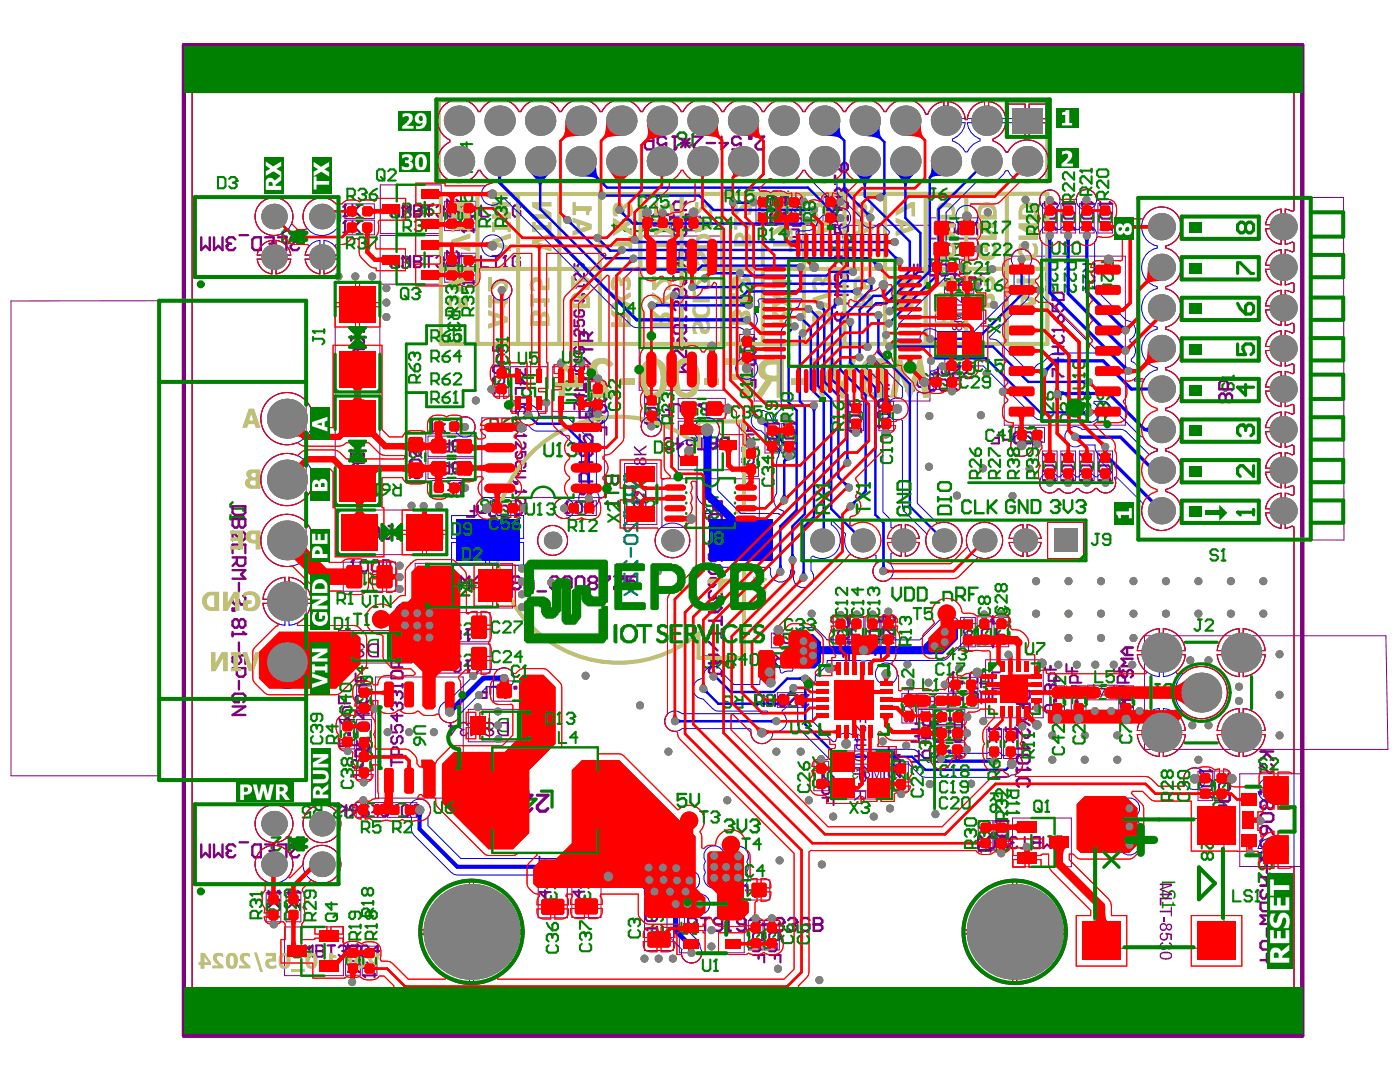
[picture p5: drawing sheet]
<svg xmlns="http://www.w3.org/2000/svg" width="279mm" height="216mm" viewBox="0 0 279 216" stroke-linecap="round" stroke-linejoin="round" font-family="sans-serif">
<path d="M139.3 89a24.5 24.5 0 0 0-40 14.1M139.3 89.1a24.5 24.5 0 0 0-40 14.1M139.4 89.1v-5h9.1v18.1h-1.4M139.4 84.2h9.1M99.3 112.3a24.5 24.5 0 0 0 40 14.1M99.3 112.4a24.5 24.5 0 0 0 40 14.1M147.1 113.3h1.4v18.1h-9.1M147.1 102.1h1.4M147.1 113.4h1.4M139.4 126.4v4.9h9.1" fill="none" stroke="#008080" stroke-width=".2"/>
<g fill="none" stroke="#800080" stroke-width=".2">
<path d="M87.1 19.8h122.4v16.3h-122.4zM38.9 39.3h28.7v16h-28.7zM75.9 36.9h12.1v9.7h-12.1zM150.9 38.9h5.8v3h-5.8zM157 38.9h2.9v5.9h-2.9zM164.2 39h3v5.8h-3zM227.2 39.5l40.9-.1 .1 68.4-41-.1zM66.9 56.3h8.9v21.1l-.8 .8h-7.3l-.8-.8zM68.8 40.7h5.9v2.9h-5.9zM68.8 43.9h5.9v3h-5.9zM75.9 47h12.1v9.7h-12.1zM88.7 40.2h3v5.8h-3z"/>
<path d="M88.7 50.4h3v5.9h-3zM92 40.2h3v5.8h-3zM92 50.5h3v5.9h-3zM127.6 47.1h17v30.8h-17zM127.7 43h5.9v3h-5.9zM133.9 43.1h5.9v3h-5.9zM150.5 45h35.1v35h-35.1zM150.9 44.9v-2.9h5.8v2.9M185.6 51.8h5.9v3h-5.9M185.7 43.5v4M185.8 43.5h9.3v4h-9.3M186.7 58.9h9.5v12.2h-9.5z"/>
<path d="M188.5 55.6h5.8v2.9h-5.8zM195 47.7h-9.3v4h9.3M195.1 47.7v4M200.4 51.1h24.2v33.7h-24.2zM208 40.6h3v5.9h-3zM211.7 40.6h3v5.9h-3zM215.4 40.6h3v5.9h-3zM219.1 40.6h2.9v5.9h-2.9zM31.8 60v95.7h29.3v-95.7l-58.9 .1v94.7h29.6M66.9 79h8.9v21.1l-.8 .8h-7.3l-.8-.8zM98.6 73.2h3v5.9h-3zM101.9 73.2h7.3v8.9h-7.3z"/>
<path d="M110.3 73.2h7.3v8.9h-7.3zM117.9 76.2h2.9v5.8h-2.9zM128.6 78.5h2.9v5.9h-2.9zM144.7 79.5h-9.4v4h9.4M144.7 79.5v4M150.5 66.7h-2.9v5.9h2.9M185.6 74.8h5.8v2.9h-5.8zM188.6 71.6h5.8v2.9h-5.8zM80.9 86.6h4.1M80.9 86.6v9.3h4.1v-9.3M86.2 83.6h5.9v3h-5.9zM86.2 95.9h5.9v2.9h-5.9z"/>
<path d="M94.7 87h-9.3v4.1h9.3M94.7 91.4h-9.3v4.1h9.3M94.8 87v4.1M94.8 91.4v4.1M96.2 83.4h24.4v15.9h-24.4zM97.9 99.9h5.9v3h-5.9zM113.1 99.9h5.9v3h-5.9zM124.6 92.5h6.5v12.1h-6.5zM132.1 95.5h19.4v9.7h-19.4zM135.4 84h12.1v9.7h-12.1zM148.4 89.2h2.9v5.9h-2.9zM152.7 84.5h2.9v5.9h-2.9z"/>
<path d="M156 84.5h3v5.9h-3zM169.4 80.1h2.9v5.8h-2.9zM175.4 80.1h2.9v5.9h-2.9zM202.6 85.3h5.9v3h-5.9zM208 90h3v5.9h-3zM211.7 90h3v5.9h-3zM215.4 90h2.9v5.9h-2.9zM219.1 90h2.9v5.9h-2.9zM67.3 102.6l.8-.8h21.1v8.9h-21.1l-.8-.8zM68.5 112.2h10.5v5.8h-10.5zM82.9 112.4h19.4v8.9h-19.4zM67.5 125.8h14.6v6.5h-14.6z"/>
<path d="M71.2 136.9h2.9v5.8h-2.9zM74.9 135.1h17.5v24.1h-17.5zM87.3 122.3h10.5v5.8h-10.5zM87.3 128.5h10.5v5.8h-10.5zM107.8 135.9h-9.3v4h9.3M107.9 135.9v4M152.2 130.2h5.9v2.9h-5.9zM153.9 126.3h5.9v3h-5.9zM155.1 138.2h5.9v2.9h-5.9zM166.3 123.1h2.9v5.9h-2.9zM169.4 123.2h3v5.8h-3zM172.6 123.1h3v5.9h-3z"/>
<path d="M175.8 123.1h3v5.9h-3zM180 138.4h2.9v5.9h-2.9zM183.2 138.4h5.8v2.9h-5.8zM189.3 135.1h5.9v3h-5.9zM189.3 138.4h5.9v2.9h-5.9zM191.7 123.2h2.9v5.9h-2.9zM195 123.1h2.9v5.9h-2.9zM196.7 131.7h11.5v11.5h-11.5zM198.4 123.2h2.9v5.8h-2.9zM209.5 136.9h2.9v5.8h-2.9zM213.8 136.9h2.9v5.8h-2.9zM217.1 136.7h5.8v3h-5.8z"/>
<path d="M223.3 136.9h2.9v5.8h-2.9zM228.4 126.9h48.2l.4 22.6h-48.6zM67.9 143.6h2.9v5.8h-2.9zM71.1 149.7h3v5.9h-3zM71.2 143.6h2.9v5.9h-2.9zM93.5 141.5h14.5v6.5h-14.5zM98.3 149.1h21v21.1h-21zM162.4 151.9h3v5.9h-3zM165.9 149.9h12.1v9.5h-12.1zM178.3 152h3v5.9h-3zM183.3 141.6h2.9v5.8h-2.9zM186.6 144.9h5.9v2.9h-5.9z"/>
<path d="M186.6 148.1h5.9v2.9h-5.9zM186.7 141.6h5.8v2.9h-5.8zM196.9 145.5h3v5.8h-3zM200.3 145.5h2.9v5.8h-2.9zM239.1 153.9h2.9v5.9h-2.9zM242.3 153.8h3v5.9h-3zM247.4 154.4h12.5v18.5h-12.5zM38.9 160.5h28.7v15.9h-28.7zM53.1 178.1h3v5.8h-3zM57.1 178.1h2.9v5.8h-2.9zM71.1 160.1h5.9v3h-5.9zM77.3 160.2h5.9v2.9h-5.9z"/>
<path d="M107.4 172.7h5.8v10.4h-5.8zM114.1 172.6h5.8v10.5h-5.8zM128.6 179.2h5.8v10.5h-5.8zM153.6 175.5h-9.4v4.1h9.4M153.6 175.5v4.1M195.2 163.8h3v5.8h-3zM198.4 163.8h2.9v5.8h-2.9zM202.1 163.2h11.7v9.7h-11.7zM218.4 163.3h25.9v25.9h-25.9zM56.8 185h11.7v9.7h-11.7zM69 188.7h2.9v5.9h-2.9zM72.3 188.8h2.9v5.9h-2.9z"/>
<path d="M135.6 180.4h12.9v9.7h-12.9zM149.4 183.7h2.9v5.9h-2.9zM152.6 183.7h2.9v5.9h-2.9z"/>
<circle cx="40.1" cy="56.7" r=".4"/>
<circle cx="40.1" cy="177.9" r=".4"/>
</g>
<path d="M70.7 66.9h1.3M71.4 66.2v1.3M70.7 89.5h1.3M71.4 88.9v1.3M78 106.2h1.3M78.6 105.6v1.3" fill="none" stroke="#800080" stroke-width=".32"/>
<path d="M120.8 95h2.6v1.2l-.4 .5h-.5l-.4-.5-.4 .5h-.4l-.5-.5zM120.8 97.5v1.7M120.8 98.4h2.6M122.1 95v1.2M121.3 100.1l-.5 .4h2.6M123.4 100.1v.8" fill="none" stroke="#000" stroke-width=".48"/>
<g fill="#000">
<circle cx="122.1" cy="95" r=".24"/>
<circle cx="120.8" cy="100.5" r=".24"/>
</g>
<path d="M192.6 136.4l-.4-.4h-.8l-.3 .4v1.5l.3 .3h.8l.4-.3M194.8 137.1h-1.5l1.1-1.1v2.2M195.5 136.4l.4-.4h.7l.4 .4v.3" fill="none" stroke="#008000" stroke-width=".41"/>
<circle cx="197" cy="136.7" r=".21" fill="#008000"/>
<path d="M173.2 125.9h2.2M173.5 127l-.3 .4v.7l.3 .4h1.5l.4-.4v-.7l-.4-.4M175.4 125.5v.8M196.3 137.1h.3M196.6 137.1l.4 .4v.4l-.4 .3h-.7l-.4-.3M197 136.7l-.4 .4M210.7 139.5l-.3 .3v.8l.3 .3h1.5l.4-.3v-.8l-.4-.3M211.5 137.2v1.5l-1.1-1.1h2.2M212.6 135v1.5l-1.5-1.5h-.4l-.3 .4v.7l.3 .4" fill="none" stroke="#008000" stroke-width=".41"/>
<circle cx="173.2" cy="125.9" r=".21" fill="#008000"/>
<path d="M173.2 125.9l.3 .4M173.9 122.9h-.4l-.3 .4v.7l.3 .4" fill="none" stroke="#008000" stroke-width=".41"/>
<circle cx="173.9" cy="122.9" r=".21" fill="#008000"/>
<path d="M146.7 139l.7 .7M148.2 139v2.2h-1.1l-.4-.4v-.7l.4-.4h1.1M173.9 122.9l.4 .4M174.3 123.3v.4M174.3 123.3l.3-.4h.4l.4 .4v.7l-.4 .4M144.5 140.4v.4l.3 .4h.8l.4-.4" fill="none" stroke="#008000" stroke-width=".41"/>
<circle cx="144.5" cy="140.4" r=".21" fill="#008000"/>
<path d="M140.4 131.3l.4-.3h.8l.3 .3v1.5l-.3 .4h-.8l-.4-.4zM143.1 131v2.2l1.1-1.1h-1.5M144.9 131l.8 .7M146 139.3l-.4-.3h-.8l-.3 .3v.4l.3 .4M146.4 131v2.2h-1.1l-.4-.4v-.7l.4-.4h1.1M157.2 127.6l-.4-.4h-.7l-.4 .4v1.4l.4 .4h.7l.4-.4M157.9 127.6l.4-.4h.8l.3 .4v.3M144.8 140.1l-.3 .3M144.8 140.1h.4" fill="none" stroke="#008000" stroke-width=".41"/>
<circle cx="159.4" cy="127.9" r=".21" fill="#008000"/>
<path d="M158.7 128.3h.4M159.1 128.3l.3 .4v.3l-.3 .4h-.8l-.4-.4M159.4 127.9l-.3 .4M160.2 127.6l.4-.4h.7l.4 .4v.3" fill="none" stroke="#008000" stroke-width=".41"/>
<circle cx="161.7" cy="127.9" r=".21" fill="#008000"/>
<path d="M160.9 128.3h.4M161.3 128.3l.4 .4v.3l-.4 .4h-.7l-.4-.4M161.7 127.9l-.4 .4" fill="none" stroke="#008000" stroke-width=".41"/>
<g fill="#008000">
<path d="M192.6 124.3h2.3v.3h-2v1h-.3z"/>
<path d="M192.7 126.1a1.51 1.51 0 0 1 2.2 .4v.6h-.3a.68 .68 0 0 0-.1-.7 .68 .68 0 0 0-.6-.3 .72 .72 0 0 1-.6 1.1 .72 .72 0 0 1-.6-1zM192.8 126.5a.5 .5 0 0 0 1 0 .5 .5 0 0 0-1 0z"/>
</g>
<path d="M89.4 116.3h1.3l.4 .4v1.7l-.4 .4h-1.3zM92 116.7l.4-.4h.8l.5 .4v.4l-1.7 1.7h1.7M251.7 171.7l-.5 .5v.8l.5 .4h.4l.4-.4v-.8l.4-.5h.5l.4 .5v.8l-.4 .4M253.4 174.3l.4 .4v.9l-.4 .4h-.5l-1.7-1.7v1.7" fill="none" stroke="#008000" stroke-width=".48"/>
<path d="M157.2 42.2l-.4-.4v-.7l.4-.4h1.5l.3 .4v.7l-.3 .4M157.2 42.9l-.4 .4v.7l.4 .4h1.5l.3-.4v-.7l-.3-.4h-.4l-.4 .4v1.1M244 75.3h2.2M244.3 76.5l-.3 .3v.8l.3 .3h.4l.4-.3v-.8l.3-.3h.4l.4 .3v.8l-.4 .3M246.2 75v.7M92 124.8l-.4-.4h-.8l-.3 .4v1.4l.3 .4h.8l.4-.4M92 131l-.4-.4h-.8l-.3 .4v1.5l.3 .4h.8l.4-.4M92.7 124.8l.4-.4h.7l.4 .4v.3l-1.5 1.5h1.5M92.7 131l.4-.4h.7l.4 .4v.4l-1.5 1.5h1.5M94.9 124.4h1.5v.4l-1.5 1.4v.4M96.4 131.7h-1.5l1.1-1.1v2.3" fill="none" stroke="#008000" stroke-width=".41"/>
<circle cx="244" cy="75.3" r=".21" fill="#008000"/>
<g fill="none" stroke="#008000" stroke-width=".41">
<path d="M244 75.3l.3 .4M81.9 87.6h2.2v1.1l-.3 .4h-.8l-.3-.4v-1.1M81.9 90.2l.4-.4h.7v1.2l-.3 .3h-.4l-.4-.3zM82.7 88.4l-.8 .7M83 89.8l.8 .8 .3 .7M83.8 92.1l.3 .4v.7l-.3 .4h-.4M88.2 88v2.2l1.1-1.1h-1.5M90 88.4l.4-.4h.8l.3 .4v.7h-1.1l-.4-.4zM91.5 89.1l-.7 .8-.8 .3M92.3 88l.7 .7M93.8 88v2.2h-1.2l-.3-.3v-.8l.3-.4h1.2M97.9 85.1h1.1l.4-.4v-.7l-.4-.4h-1.1v2.2"/>
<path d="M98.6 85.1l.8 .7M100.1 84.7h1.1l.4 .4v.3l-.4 .4h-.7l-.4-.4zM101.6 83.6l-.7 .4-.8 .7M103.8 83.6h-1.5v1.1l.8-.4h.4l.3 .4v.7l-.3 .4h-.8l-.4-.4"/>
</g>
<circle cx="83.4" cy="93.6" r=".21" fill="#008000"/>
<g fill="none" stroke="#008000" stroke-width=".41">
<path d="M74.8 96.6h.7M75.1 96.6v2.3M76.6 96.6h.8l.3 .4v.7h-1.1l-.3-.3v-.4zM77.7 97.7l-.7 .8-.7 .4M78.5 96.6l.7 .8M80 96.6v2.3h-1.1l-.4-.4v-.8l.4-.3h1.1M82.3 92.1l-.4 .4v.7l.4 .4h.4l.3-.4M83 93.2l.4 .4M83 92.8v.4M87.8 92.4h1.5l-1.5 1.5v.4l.4 .3h.7l.4-.3M90 92.8l.4-.4h.8l.3 .4v.7h-1.1l-.4-.4zM91.5 93.5l-.7 .8-.8 .3"/>
<path d="M92.3 92.4l.7 .7M93.8 92.4v2.2h-1.2l-.3-.3v-.8l.3-.4h1.2"/>
</g>
<circle cx="75.1" cy="98.9" r=".21" fill="#008000"/>
<path d="M80.5 45.4h1.2l.3-.4v-.7l-.3-.4h-1.2v2.2M81.3 45.4l.7 .7M82.8 44.3l.3-.4h.8l.4 .4v.3M75.5 98.5l-.4 .4" fill="none" stroke="#008000" stroke-width=".41"/>
<circle cx="84.3" cy="44.6" r=".21" fill="#008000"/>
<path d="M80.5 42.1h1.2l.3-.3v-.8l-.3-.4h-1.2v2.3M81.3 42.1l.7 .8M82.8 41l.3-.4h.8l.4 .4v.4M83.5 45h.4M83.9 45l.4 .4v.3l-.4 .4h-.8l-.3-.4M84.3 44.6l-.4 .4M85 43.9h1.5v.4l-1.5 1.4v.4" fill="none" stroke="#008000" stroke-width=".41"/>
<circle cx="84.3" cy="41.4" r=".21" fill="#008000"/>
<path d="M83.5 41.8h.4M83.9 41.8l.4 .3v.4l-.4 .4h-.8l-.3-.4M84.3 41.4l-.4 .4M85 41.8h1.1l.4 .3v.4l-.4 .4h-.7l-.4-.4zM86.5 40.6l-.8 .4-.7 .8M92.7 41h-.3l-.4 .4v.7l.4 .4M93.5 44.7v-1.1l-.4-.4h-.7l-.4 .4v1.1h2.2M94.2 43.2l-.7 .8" fill="none" stroke="#008000" stroke-width=".41"/>
<circle cx="92.7" cy="41" r=".21" fill="#008000"/>
<path d="M92 38.7v1.5h1.1l-.4-.7v-.4l.4-.4h.8l.3 .4v.8l-.3 .3M92.7 30.6h-.3l-.4 .4v.7l.4 .4M93.5 34.3v-1.1l-.4-.4h-.7l-.4 .4v1.1h2.2M94.2 32.8l-.7 .8M92.7 41l.4 .4M93.1 41.4v.3M93.1 41.4l.4-.4h.4l.3 .4v.7l-.3 .4" fill="none" stroke="#008000" stroke-width=".41"/>
<circle cx="92.7" cy="30.6" r=".21" fill="#008000"/>
<path d="M92.7 30.6l.4 .4M93.1 28.4v1.5l-1.1-1.2h2.2M93.1 31v.4M93.1 31l.4-.4h.4l.3 .4v.7l-.3 .4M89.5 62.1h2.2v1.2l-.3 .3h-.8l-.4-.3v-1.2M90.2 62.9l-.7 .7M91.4 64.4l.3 .3v.8l-.3 .4h-.4" fill="none" stroke="#008000" stroke-width=".41"/>
<circle cx="91" cy="65.9" r=".21" fill="#008000"/>
<path d="M89.9 64.4l-.4 .3v.8l.4 .4h.3l.4-.4M90.6 65.5l.4 .4M90.6 65.1v.4M91.4 66.6l.3 .4v.7l-.3 .4h-.4" fill="none" stroke="#008000" stroke-width=".41"/>
<circle cx="91" cy="68.1" r=".21" fill="#008000"/>
<path d="M89.9 66.6l-.4 .4v.7l.4 .4h.3l.4-.4M90.6 67.7l.4 .4M90.6 67.4v.3M54.3 179.2h-.4l-.4 .4v.7l.4 .4M55 182.9v-1.1l-.3-.4h-.8l-.4 .4v1.1h2.3M55.8 181.4l-.8 .8" fill="none" stroke="#008000" stroke-width=".41"/>
<circle cx="54.3" cy="179.2" r=".21" fill="#008000"/>
<path d="M53.5 178.1h2.3M54.3 179.2l.4 .4M54.7 179.6v.4M54.7 179.6l.3-.4h.4l.4 .4v.7l-.4 .4M55.8 177.7v.8" fill="none" stroke="#008000" stroke-width=".41"/>
<circle cx="53.5" cy="178.1" r=".21" fill="#008000"/>
<path d="M53.5 178.1l.4 .4M58 177.5v1.1l-.4 .4h-.4l-.4-.4v-.7l.4-.4h1.5l.4 .4v.7l-.4 .4M59.1 179.7v1.5l-1.5-1.5h-.4l-.4 .4v.7l.4 .4M58.3 183.4v-1.1l-.3-.3h-.8l-.4 .3v1.1h2.3M59.1 182l-.8 .7M69.7 200.6h2.2v1.1l-.3 .4h-.8l-.3-.4v-1.1M69.7 202.8v.8M69.7 203.2h2.2M70.5 201.4l-.8 .7" fill="none" stroke="#008000" stroke-width=".41"/>
<circle cx="71.9" cy="203.2" r=".21" fill="#008000"/>
<path d="M74.5 179.8v.7M72.2 180.2h2.3M73.7 182.8v-1.1l-.3-.4h-.8l-.4 .4v1.1h2.3M74.5 181.3l-.8 .7M70.1 204.7l-.4 .4v.7l.4 .4h1.5l.3-.4v-.7l-.3-.4h-.4l-.4 .4v1.1M71.6 202.8l.3 .4" fill="none" stroke="#008000" stroke-width=".41"/>
<circle cx="72.2" cy="180.2" r=".21" fill="#008000"/>
<path d="M127.6 99.9v2.2M125 101.4h1.1l.4-.4v-.7l-.4-.4h-1.1v2.2M125.8 101.4l.7 .7M127.3 102.1h.7M73.4 177.6l-.4-.4h-.4l-.4 .4v.7l.4 .4h.4l.4-.4M73.4 177.6l.3-.4h.4l.4 .4v.7l-.4 .4h-.4l-.3-.4M73.4 177.6v.7M72.2 180.2l.4 .3" fill="none" stroke="#008000" stroke-width=".41"/>
<circle cx="127.6" cy="99.9" r=".21" fill="#008000"/>
<path d="M127.6 99.9l-.3 .4M129.1 100.3l.4-.4h.7l.4 .4v.3l-1.5 1.5h1.5M201 157.7h2.2v1.2l-.3 .3h-.8l-.4-.3v-1.2M201 160v.7M201.7 158.5l-.7 .7M201 160.3h2.2" fill="none" stroke="#008000" stroke-width=".41"/>
<circle cx="203.2" cy="160.3" r=".21" fill="#008000"/>
<path d="M202.9 160l.3 .3M201 161.8v.8M201 162.2h2.2" fill="none" stroke="#008000" stroke-width=".41"/>
<circle cx="203.2" cy="162.2" r=".21" fill="#008000"/>
<path d="M89.5 53h2.2v1.1l-.3 .4h-.8l-.4-.4v-1.1M89.5 55.2h.4l1.5 1.5h.3v-1.5M90.2 53.7l-.7 .8M197.7 158.3h2.2v1.1l-.4 .4h-.7l-.4-.4v-1.1M198.4 159l-.7 .8M61.9 161.3l-.4-.4h-.7l-.4 .4v.7l.4 .4h.4l.7-.4v1.1h-1.5M62.6 160.9l.8 .7M64.1 160.9v2.2h-1.1l-.4-.3v-.8l.4-.4h1.1M197.7 160.9l.4-.4h.7v1.1l-.4 .4h-.3l-.4-.4zM198.8 160.5l.7 .8 .4 .7M202.9 161.8l.3 .4" fill="none" stroke="#008000" stroke-width=".41"/>
<path d="M108.7 88.5v2.1l.4 .4h.8l.5-.4v-2.1M111.2 91h.9M111.6 88.5v2.5" fill="none" stroke="#008000" stroke-width=".48"/>
<circle cx="111.6" cy="88.5" r=".24" fill="#008000"/>
<path d="M111.6 88.5l-.4 .4M113.3 88.9l.5-.4h.8l.4 .4v.4" fill="none" stroke="#008000" stroke-width=".48"/>
<circle cx="115" cy="89.3" r=".24" fill="#008000"/>
<path d="M114.2 89.7h.4M114.6 89.7l.4 .5v.4l-.4 .4h-.8l-.5-.4M115 89.3l-.4 .4" fill="none" stroke="#008000" stroke-width=".48"/>
<path d="M214.2 76h1.9l.3 .4v.7l-.3 .4h-1.9M214.2 74.9h2.2M216.4 74.5v.8" fill="none" stroke="#008000" stroke-width=".41"/>
<circle cx="214.2" cy="74.9" r=".21" fill="#008000"/>
<g fill="none" stroke="#008000" stroke-width=".41">
<path d="M208.8 52.3h2.2v1.1l-.3 .4h-.8l-.4-.4v-1.1M209.2 56.8l-.4 .4v.7l.4 .4h.7l.4-.4v-.4l-.4-.7h1.1v1.5M209.5 53.1l-.7 .7M210.7 54.6l.3 .3v.8l-.3 .3h-.4l-1.5-1.4v1.4M212.5 52.3h2.2v1.1l-.4 .4h-.7l-.4-.4v-1.1M213.2 53.1l-.7 .7M214.3 54.6l.4 .3v.8l-.4 .3h-.3l-1.5-1.4v1.4M214.3 56.8l.4 .4v.7l-.4 .4h-.3l-1.5-1.5v1.5M216.2 52.7h2.2v1.1l-.4 .4h-.7l-.4-.4v-1.1M216.2 57.2v.7M216.2 57.5h2.2M216.9 53.4l-.7 .8"/>
<path d="M218 54.9l.4 .4v.7l-.4 .4h-.3l-1.5-1.5v1.5M214.2 74.9l.4 .4M214.2 72.3l.4-.4h1.5l.3 .4v.8l-.3 .3h-1.5l-.4-.3zM83 147.2h.8v1.1l-.4 .3h-.4l-.3-.3v-.8zM83.8 147.2l.7 .7 .4 .7M84.9 144.9h-1.9l-.3 .4v.7l.3 .4h1.9"/>
</g>
<path d="M104.7 77.4l-.5 .4v.9l.5 .4h.8l.4-.4v-.4l-.4-.9h1.3v1.7M106.8 74.9h-2.1l-.5 .4v.8l.5 .5h2.1M112.7 78.7h2.1l.5 .4v.9l-.5 .4h-2.1M114 76.1v1.3l-.4 .4h-.5l-.4-.4v-.8l.4-.5h1.7l.5 .5v.8l-.5 .4M201.7 139.2h.4l1.7 1.7h.5v-1.7M204.3 136.7h-2.2l-.4 .4v.8l.4 .5h2.2" fill="none" stroke="#008000" stroke-width=".48"/>
<circle cx="218.4" cy="57.5" r=".21" fill="#008000"/>
<path d="M218 57.2l.4 .3M219.9 52.3h2.2v1.1l-.4 .4h-.7l-.4-.4v-1.1M219.9 57.2l.3-.4h1.5l.4 .4v.7l-.4 .4h-1.5l-.3-.4zM220.6 53.1l-.7 .7M221.7 54.6l.4 .3v.8l-.4 .3h-.3l-1.5-1.4v1.4M219.8 80.4h-.4l-.3 .4v.8l.3 .3M220.5 84.2v-1.2l-.3-.3h-.8l-.3 .3v1.2h2.2M221.3 82.7l-.8 .7" fill="none" stroke="#008000" stroke-width=".41"/>
<circle cx="219.8" cy="80.4" r=".21" fill="#008000"/>
<path d="M220.2 78.2v1.1l-.4 .4h-.4l-.3-.4v-.7l.3-.4h1.5l.4 .4v.7l-.4 .4M216.1 80.4h-.4l-.3 .4v.8l.3 .3M216.9 84.2v-1.2l-.4-.3h-.8l-.3 .3v1.2h2.2M217.6 82.7l-.7 .7M219.8 80.4l.4 .4M220.2 80.8v.4M220.2 80.8l.3-.4h.4l.4 .4v.8l-.4 .3" fill="none" stroke="#008000" stroke-width=".41"/>
<circle cx="216.1" cy="80.4" r=".21" fill="#008000"/>
<g fill="none" stroke="#008000" stroke-width=".41">
<path d="M208 78.2l.4 .8 .7 .7M209.1 78.6l.4-.4h.3l.4 .4v.7l-.4 .4h-.7zM211.7 79.7v-1.5h.3l1.5 1.5h.4M216.5 78.6v.7M216.5 78.6l.4-.4h.3l.4 .4v.7l-.4 .4h-.3l-.4-.4M216.5 78.6l-.4-.4h-.4l-.3 .4v.7l.3 .4h.4l.4-.4M209.5 84.2v-1.2l-.4-.3h-.7l-.4 .3v1.2h2.2M210.2 80.4v1.5l-1.5-1.5h-.3l-.4 .4v.8l.4 .3M210.2 82.7l-.7 .7M213.2 84.2v-1.2l-.4-.3h-.8l-.3 .3v1.2h2.2M213.9 80.4v1.5l-1.5-1.5h-.4l-.3 .4v.8l.3 .3M213.9 82.7l-.7 .7"/>
<path d="M216.1 80.4l.4 .4M216.5 80.8v.4M216.5 80.8l.4-.4h.3l.4 .4v.8l-.4 .3M72.4 114.4h.7M72.7 114.4v2.2M73.9 114.4l.7 .7M75.3 114.4v2.2h-1.1l-.3-.4v-.7l.3-.4h1.1M66.7 160.9h1.4l-1.4 1.5v.4l.3 .3h.8l.3-.3M68.9 160.9l.7 .8M70.4 160.9v2.2h-1.1l-.4-.3v-.8l.4-.3h1.1"/>
</g>
<circle cx="72.7" cy="116.6" r=".21" fill="#008000"/>
<path d="M77.9 51.6l.4-.4h.7l.4 .4v1.5l-.4 .4h-.7l-.4-.4zM78.6 52.7l.8 .8M80.1 51.6l.4-.4h.7l.4 .4v.4M73.1 116.2l-.4 .4M58.4 189.2l.4-.4h.7l.4 .4v1.5l-.4 .3h-.7l-.4-.3zM59.2 190.3l.7 .7M62.1 189.9h-1.5l1.2-1.1v2.2" fill="none" stroke="#008000" stroke-width=".41"/>
<circle cx="81.6" cy="52" r=".21" fill="#008000"/>
<path d="M77.9 41.5l.4-.4h.7l.4 .4v1.5l-.4 .4h-.7l-.4-.4zM78.7 42.6l.7 .8M80.2 41.5l.3-.4h.8l.4 .4v.4l-1.5 1.5h1.5M80.9 52.3h.3M81.2 52.3l.4 .4v.4l-.4 .4h-.7l-.4-.4M81.6 52l-.4 .3" fill="none" stroke="#008000" stroke-width=".41"/>
<g fill="#008000">
<path d="M218.1 136.5h.3v2h1v.3h-1.3z"/>
<path d="M219.7 136.5h1.2v.2h-.9v.6a.78 .78 0 0 1 1 .9 .78 .78 0 0 1-1.3 .5l-.1-.4a.54 .54 0 0 0 .9 .1 .54 .54 0 0 0-.1-.8l-.7 .1z"/>
</g>
<path d="M105.4 157.9v3.2l1.6-1.6h-2.1M108 157.9h2.2v3.2" fill="none" stroke="#008000" stroke-width=".64"/>
<g fill="#008000">
<path d="M179.8 142.4h2v-.9h.3v1.3h-2.3z"/>
<path d="M179.9 140.1a1.51 1.51 0 0 1 1.8 .8l.1 .1v-1.1h.3v1.4h-.4l-.5-.6a.89 .89 0 0 0-1.2-.3v.3l.2 .5h-.4l-.1-.8z"/>
</g>
<path d="M135.2 26.9l.5-.4h.8l.4 .4v.8h-1.2l-.5-.4zM136.9 27.7l-.8 .9-.9 .4M137.8 29h.8M139.5 26.9l-.4-.4h-.5l-.4 .4v2.1M46 102.8v.8M46 103.2h2.6M46.4 100.2l-.4 .4v.5l.4 .4h2.2M48.6 101.1v.8M230.6 136.5h.9M231 136.5v2.1l-.4 .5h-.4l-.4-.5M232.3 136.9l.4-.4h.9l.4 .4v.5l-1.7 1.7h1.7" fill="none" stroke="#008000" stroke-width=".48"/>
<circle cx="48.6" cy="103.2" r=".24" fill="#008000"/>
<path d="M48.1 102.8l.5 .4" fill="none" stroke="#008000" stroke-width=".48"/>
<g fill="#008000">
<path d="M97.4 143.3h.4v2.1l.7-.4v.4l-.6 .4-.2 .3h-.3z"/>
<path d="M95 143.4a.93 .93 0 0 1 1.5 .6l-.3 .1a.59 .59 0 0 0-.7-.6 .59 .59 0 0 0-.4 .8 .59 .59 0 0 0 .8 .3l-.1 .3a.5 .5 0 0 0-.6 .3 .5 .5 0 0 0 .4 .6h.2a.34 .34 0 0 0 .3-.5l.4 .1a.83 .83 0 0 1-1 .7 .83 .83 0 0 1-.6-1.1l.3-.2a.77 .77 0 0 1-.5-.6 .77 .77 0 0 1 .3-.8z"/>
<path d="M99.7 143.9a1.26 1.26 0 0 0 .6 1.9h.9v-2.2h-1zM99.5 143.7l.5-.4h1.6v2.8h-1.2a1.38 1.38 0 0 1-1.1-2z"/>
</g>
<path d="M56.4 47.7v.4l.4 .4h.8l.5-.4M58.9 46.4l.4-.4h1.3v2.5h-1.3l-.4-.4zM71.3 104.9h1.3l.4 .4v1.7l-.4 .5h-1.3zM75.5 106.2h-1.2l-.5-.4v-.5l.5-.4h.8l.4 .4v1.7l-.4 .5h-.8l-.5-.5" fill="none" stroke="#008000" stroke-width=".48"/>
<circle cx="56.4" cy="47.7" r=".24" fill="#008000"/>
<path d="M56.8 47.2l-.4 .5M56.8 47.2h.4M58.1 46.4l-.5-.4h-.8l-.4 .4v.4l.4 .4" fill="none" stroke="#008000" stroke-width=".48"/>
<g fill="#008000">
<path d="M71.5 127.5h.4v2.2l.7-.4v.4l-.8 .7h-.3z"/>
<path d="M73.9 128a1.31 1.31 0 0 0 .4 2h.9v-2.2h-.7zM73.6 127.8l.7-.3h1.3v2.9h-1.1a1.27 1.27 0 0 1-1.3-1.5l.2-.8z"/>
</g>
<path d="M96.4 99.8h.8l.3 .4v.7h-1.1l-.4-.4v-.3zM201.5 85.2h.7M201.8 85.2v2.2M203.3 85.2v2.2l1.1-1.1h-1.4M205.2 85.5l.4-.3h.7l.4 .3v1.5l-.4 .4h-.7l-.4-.4M97.5 100.9l-.7 .8-.8 .3M99.8 100.2l-.4-.4h-.8l-.3 .4v.7l.3 .4h.4l.8-.4v1.1h-1.5M100.5 100.2l.4-.4h.7l.4 .4v1.5l-.4 .3h-.7l-.4-.3" fill="none" stroke="#008000" stroke-width=".41"/>
<circle cx="201.8" cy="87.4" r=".21" fill="#008000"/>
<path d="M202.2 87l-.4 .4M72 135.4l.4-.4h1.5l.4 .4v.7l-.4 .4h-1.5l-.4-.4zM72.3 132.9v1.5l-1.2-1.1h2.3M72.4 139.5l-.4 .3v.8l.4 .4h1.5l.4-.4v-.8l-.4-.3M72.6 136.7v-1.2l-.3-.3h-.8l-.4 .3v1.2h2.3M73.2 137.2v1.5l-1.2-1.1h2.3M73.4 135.2l-.8 .7M69.1 146.2l-.4 .3v.8l.4 .4h1.5l.4-.4v-.8l-.4-.3M69.5 143.9h-.4l-.4 .4v.8l.4 .3" fill="none" stroke="#008000" stroke-width=".41"/>
<circle cx="69.5" cy="143.9" r=".21" fill="#008000"/>
<path d="M69.5 143.9l.3 .4M69.8 141.7v1.1l-.3 .4h-.4l-.4-.4v-.7l.4-.4h1.5l.4 .4v.7l-.4 .4M69.8 144.3v.4M69.8 144.3l.4-.4h.4l.4 .4v.8l-.4 .3M72.4 152.3l-.4 .4v.7l.4 .4h1.5l.3-.4v-.7l-.3-.4M72.7 150.1h-.3l-.4 .3v.8l.4 .4" fill="none" stroke="#008000" stroke-width=".41"/>
<circle cx="72.7" cy="150.1" r=".21" fill="#008000"/>
<path d="M72.7 150.1l.4 .3M73.1 148.2v.8M73.1 150.4v.4M73.1 150.4l.4-.3h.4l.3 .3v.8l-.3 .4M73.1 148.2l.4-.4h.4l.3 .4v.8l-.3 .3h-.4l-.4-.3M73.1 148.2l-.4-.4h-.3l-.4 .4v.8l.4 .3h.3l.4-.3M115.9 177.2l-.3-.4v-.7l.3-.4h1.5l.4 .4v.7l-.4 .4M117.4 178l.4 .3v.8l-.4 .3h-.3" fill="none" stroke="#008000" stroke-width=".41"/>
<circle cx="117.1" cy="179.4" r=".21" fill="#008000"/>
<path d="M109.2 177.3l-.3-.4v-.7l.3-.4h1.5l.4 .4v.7l-.4 .4M110.7 178l.4 .4v.8l-.4 .3h-.4M115.9 178l-.3 .3v.8l.3 .3h.4l.4-.3M116.7 179.1l.4 .3M116.7 178.7v.4M115.6 180.2h.3l1.5 1.5h.4v-1.5" fill="none" stroke="#008000" stroke-width=".41"/>
<circle cx="110.3" cy="179.5" r=".21" fill="#008000"/>
<path d="M118.1 79.4l-.4-.3v-.8l.4-.3h1.5l.3 .3v.8l-.3 .3M119.6 80.2l.3 .4v.7l-.3 .4h-.4M109.2 178l-.3 .4v.8l.3 .3h.4l.4-.3M110 179.2l.3 .3M110 178.8v.4M108.9 180.6l.3-.3h.8v1.1l-.4 .4h-.4l-.3-.4zM110 180.3l.7 .7 .4 .8" fill="none" stroke="#008000" stroke-width=".41"/>
<circle cx="119.2" cy="81.7" r=".21" fill="#008000"/>
<path d="M99.9 75.8l-.4 .4v.7l.4 .4h1.4l.4-.4v-.7l-.4-.4M100.2 73.6h-.3l-.4 .4v.7l.4 .4M118.1 80.2l-.4 .4v.7l.4 .4h.3l.4-.4M118.8 81.3l.4 .4M118.8 80.9v.4M119.6 82.4l.3 .4v.7l-.3 .4h-.4l-1.5-1.5v1.5" fill="none" stroke="#008000" stroke-width=".41"/>
<circle cx="100.2" cy="73.6" r=".21" fill="#008000"/>
<path d="M99.5 72.5h2.2M100.2 73.6l.4 .4M100.6 74v.3M100.6 74l.4-.4h.3l.4 .4v.7l-.4 .4M101.7 72.1v.7" fill="none" stroke="#008000" stroke-width=".41"/>
<circle cx="99.5" cy="72.5" r=".21" fill="#008000"/>
<path d="M99.5 72.5l.4 .3M242.5 157.1l-.3-.4v-.7l.3-.4h1.5l.4 .4v.7l-.4 .4M244 157.9l.4 .3v.8l-.4 .3h-.3M239.8 165.6h2.3v1.1l-.4 .4h-.8l-.3-.4v-1.1M240.6 166.3l-.8 .8M240.9 170.4l.4-.3h.4l.4 .3v.8l-.4 .3h-.4l-.4-.3M240.9 170.4l-.3-.3h-.4l-.4 .3v.8l.4 .3h.4l.3-.3M240.9 170.4v.8M241.7 167.8l.4 .4v.7l-.4 .4h-.4l-1.5-1.5v1.5" fill="none" stroke="#008000" stroke-width=".41"/>
<circle cx="243.7" cy="159.3" r=".21" fill="#008000"/>
<g fill="none" stroke="#008000" stroke-width=".41">
<path d="M131 44.3l-.4-.4h-.7l-.4 .4v1.4l.4 .4h.7l.4-.4M131.7 44.3l.4-.4h.8l.3 .4v.3l-1.5 1.5h1.5M135.5 43.9h-1.5v1.1l.7-.4h.4l.4 .4v.7l-.4 .4h-.8l-.3-.4M185.2 75l-.4-.4h-.7l-.4 .4v1.5l.4 .4h.7l.4-.4v-.4l-.4-.3h-1.1M185.9 74.6h1.5l-1.5 1.5v.4l.4 .4h.8l.3-.4M188.2 75l.3-.4h.8l.4 .4v1.5l-.4 .4h-.8l-.3-.4M199.6 125.8l-.4 .4v.7l.4 .4h1.5l.4-.4v-.7l-.4-.4M200.3 121.7l-.3-.4h-.4l-.4 .4v.7l.4 .4h.4l.3-.4M200.3 121.7l.4-.4h.4l.4 .4v.7l-.4 .4h-.4l-.4-.4M200.3 121.7v.7M201.5 123.6v1.4l-1.5-1.4h-.4l-.4 .3v.8l.4 .3M162.2 151.1l.4 .7 .8 .8"/>
<path d="M162.6 155.5l-.4 .4v.7l.4 .4h1.5l.4-.4v-.7l-.4-.4M163.4 151.4l.3-.3h.4l.4 .3v.8l-.4 .4h-.7zM164.5 153.3v1.5l-1.5-1.5h-.4l-.4 .4v.7l.4 .4M178.7 156.2l-.4 .3v.8l.4 .4h1.5l.4-.4v-.8l-.4-.3M179.1 151.7h-.4l-.4 .4v.7l.4 .4M180.6 153.9v1.5l-1.5-1.5h-.4l-.4 .4v.8l.4 .3M242.5 157.9l-.3 .3v.8l.3 .3h.4l.4-.3M243.3 159l.4 .3M243.3 158.6v.4M242.2 160.5l.3-.4h1.5l.4 .4v.7l-.4 .4h-1.5l-.3-.4z"/>
</g>
<circle cx="179.1" cy="151.7" r=".21" fill="#008000"/>
<path d="M179.1 151.7l.4 .4M179.5 152.1v.4M179.5 152.1l.3-.4h.4l.4 .4v.7l-.4 .4M185.6 149.2l.4-.3h.8l.3 .3v1.5l-.3 .4h-.8l-.4-.4zM187.9 148.9h1.5l-1.5 1.4v.4l.3 .4h.8l.4-.4M188.9 145.3h.8M189.3 145.3v2.2M190.1 149.2l.4-.3h.7l.4 .3v1.5l-.4 .4h-.7l-.4-.4M190.4 145.6l.4-.3h.7l.4 .3v1.5l-.4 .4h-.7l-.4-.4" fill="none" stroke="#008000" stroke-width=".41"/>
<circle cx="189.3" cy="147.5" r=".21" fill="#008000"/>
<path d="M187.8 145.6l-.4-.3h-.7l-.4 .3v1.5l.4 .4h.7l.4-.4v-.3l-.4-.4h-1.1M189.2 141.8h.7M189.6 141.8v2.2M189.7 147.1l-.4 .4M190.7 142.2l.4-.4h.7l.4 .4v1.5l-.4 .3h-.7l-.4-.3" fill="none" stroke="#008000" stroke-width=".41"/>
<circle cx="189.6" cy="144" r=".21" fill="#008000"/>
<path d="M191.9 138.6h.7M192.2 138.6v2.2M193.4 139l.3-.4h.8l.3 .4v1.4l-.3 .4h-.8l-.3-.4M187 142.9l-.4 .4v.4l.4 .3h.7l.4-.3v-.4l-.4-.4M187 142.9l-.4-.4v-.3l.4-.4h.7l.4 .4v.3l-.4 .4M187 142.9h.7M189.9 143.7l-.3 .3" fill="none" stroke="#008000" stroke-width=".41"/>
<circle cx="192.2" cy="140.8" r=".21" fill="#008000"/>
<path d="M190.2 56.1l-.4-.4h-.7l-.4 .4v1.5l.4 .3h.7l.4-.3M190.9 57.9h.8M191.3 55.7v2.2M190.8 138.6v.4l-1.5 1.4v.4h1.5M192.6 140.4l-.4 .4" fill="none" stroke="#008000" stroke-width=".41"/>
<circle cx="191.3" cy="55.7" r=".21" fill="#008000"/>
<path d="M191.3 55.7l-.4 .4M192.8 56.8h1.1l.4 .4v.4l-.4 .3h-.7l-.4-.3zM194.3 55.7l-.8 .4-.7 .7M190.4 72.8l-.4-.4h-.8l-.3 .4v1.5l.3 .3h.8l.4-.3M191.1 74.6h.8M191.5 72.4v2.2" fill="none" stroke="#008000" stroke-width=".41"/>
<circle cx="191.5" cy="72.4" r=".21" fill="#008000"/>
<path d="M191.5 72.4l-.4 .4M194.5 72.4h-1.5v1.1l.7-.4h.4l.4 .4v.8l-.4 .3h-.8l-.3-.3M168.5 125.6h2.2M168.9 126.8l-.4 .3v.8l.4 .3h1.5l.3-.3v-.8l-.3-.3M170.7 125.3v.7" fill="none" stroke="#008000" stroke-width=".41"/>
<circle cx="168.5" cy="125.6" r=".21" fill="#008000"/>
<path d="M165.9 125.8h2.2M166.3 126.9l-.4 .4v.7l.4 .4h1.5l.3-.4v-.7l-.3-.4M168.1 125.4v.8M168.5 125.6l.4 .4M169.6 122.7v1.5l-1.1-1.2h2.2" fill="none" stroke="#008000" stroke-width=".41"/>
<circle cx="165.9" cy="125.8" r=".21" fill="#008000"/>
<g fill="none" stroke="#008000" stroke-width=".41">
<path d="M103.8 136.8h.7M104.2 136.8v2.3M105.3 137.2l.4-.4h.7l.4 .4v1.5l-.4 .4h-.7l-.4-.4M165.9 125.8l.4 .4M168.1 122.8v1.5l-1.5-1.5h-.3l-.4 .4v.7l.4 .4M195.2 126.4l-.4-.4v-.8l.4-.3h1.5l.4 .3v.8l-.4 .4M196 127.5l.3-.4h.4l.4 .4v.7l-.4 .4h-.4l-.3-.4M196 127.5l-.4-.4h-.4l-.4 .4v.7l.4 .4h.4l.4-.4M196 127.5v.7M215 139.5l-.3 .3v.8l.3 .3h1.5l.4-.3v-.8l-.4-.3M216.9 137.2v1.5l-1.5-1.5h-.4l-.3 .4v.7l.3 .4M224.1 138.7v-1.5h.4l1.5 1.5h.4"/>
<path d="M224.5 139.5l-.4 .3v.8l.4 .3h1.5l.4-.3v-.8l-.4-.3"/>
</g>
<circle cx="104.2" cy="139.1" r=".21" fill="#008000"/>
<path d="M104.5 138.7l-.3 .4M176.1 125.7h2.3M177.6 128.3v-1.1l-.4-.4h-.7l-.4 .4v1.1h2.3M178.4 126.8l-.8 .7M178.4 125.3v.8" fill="none" stroke="#008000" stroke-width=".41"/>
<circle cx="176.1" cy="125.7" r=".21" fill="#008000"/>
<path d="M176.1 125.7l.4 .4M176.9 122.7h-.4l-.4 .4v.7l.4 .4" fill="none" stroke="#008000" stroke-width=".41"/>
<circle cx="176.9" cy="122.7" r=".21" fill="#008000"/>
<path d="M176.9 122.7l.3 .4M177.2 123.1v.4M177.2 123.1l.4-.4h.4l.4 .4v.7l-.4 .4" fill="none" stroke="#008000" stroke-width=".41"/>
<g fill="#008000">
<path d="M168.9 136.8l.7-.3h1.7v.3h-1.4a.66 .66 0 0 0-.8 .6 .66 .66 0 0 0 .8 .7h1.4v.3h-1.4a1.06 1.06 0 0 1-1-.5 1.06 1.06 0 0 1 0-1.1z"/>
<path d="M168.9 139.2l.4-.4h.2v.3a.48 .48 0 0 0-.4 .6 .48 .48 0 0 0 .6 .4 .48 .48 0 0 0 .3-.6h.2a.43 .43 0 0 0 .5 .5 .43 .43 0 0 0 .4-.5 .43 .43 0 0 0-.5-.4v-.2a.68 .68 0 0 1 .7 .8 .68 .68 0 0 1-.9 .5l-.2-.3a.71 .71 0 0 1-.9 .5 .71 .71 0 0 1-.5-.8z"/>
</g>
<path d="M134.4 54h2.1l.4 .4v.9l-.4 .4h-2.1M135.7 51.5v1.7l-1.3-1.3h2.5M165.7 46.9v2.1l.4 .4h.9l.4-.4v-2.1M168.2 47.3l.4-.4h.9l.4 .4v.4l-1.7 1.7h1.7M57.2 167.1h.9M57.6 167.1v2.6M58.9 167.5l.4-.4h1.3v2.6h-1.3l-.4-.5z" fill="none" stroke="#008000" stroke-width=".48"/>
<circle cx="57.6" cy="169.7" r=".24" fill="#008000"/>
<path d="M54.2 167.1h1.7l-1.7 1.7v.4l.5 .5h.8l.4-.5M58.1 169.2l-.5 .5" fill="none" stroke="#008000" stroke-width=".48"/>
<path d="M136 184.1v1.8l.4 .4h.7l.4-.4v-1.8M138.2 186.3h.8M138.6 184.1v2.2" fill="none" stroke="#008000" stroke-width=".41"/>
<circle cx="138.6" cy="184.1" r=".21" fill="#008000"/>
<path d="M130.4 183.8l-.3-.3v-.8l.3-.4h1.5l.4 .4v.8l-.4 .3M131.9 184.6l.4 .3v.8l-.4 .4h-.4M138.6 184.1l-.4 .3M149.2 188.1l.4-.4h.7v1.1l-.4 .4h-.3l-.4-.4zM149.6 187l-.4-.4v-.8l.4-.3h1.5l.3 .3v.8l-.3 .4M150.3 187.7l.8 .7 .3 .8M152.8 187l-.4-.4v-.8l.4-.3h1.5l.4 .3v.8l-.4 .4M152.8 187.7l-.4 .4v.7l.4 .4h.8l.3-.4v-.4l-.3-.7h1.1v1.5" fill="none" stroke="#008000" stroke-width=".41"/>
<circle cx="131.5" cy="186.1" r=".21" fill="#008000"/>
<path d="M130.4 184.6l-.3 .3v.8l.3 .4h.4l.4-.4M131.2 185.7l.3 .4M131.2 185.3v.4" fill="none" stroke="#008000" stroke-width=".41"/>
<g fill="#008000">
<path d="M231.9 175.9h2.6v.3h-2.3v1.2h-.3z"/>
<path d="M232 177.6h.5a1.08 1.08 0 0 0-.1 1.4h.2a.42 .42 0 0 0 .5-.4 .82 .82 0 0 1 1-.9 .82 .82 0 0 1 .4 1.3v.3h-.4a1.02 1.02 0 0 0 0-1.2l-.2-.1a.42 .42 0 0 0-.5 .5 .83 .83 0 0 1-.9 .9 .83 .83 0 0 1-.6-1.2z"/>
<path d="M231.9 179.9h.3v.5h1.8v-.5h.2l.1 .4 .3 .2v.2h-2.4v.5h-.3z"/>
<path d="M171.4 153.3h.4l.6 .9 .6-.9h.3l-.7 1.1 .6 1h-.3l-.5-.8-.6 .8h-.3l.8-1z"/>
<path d="M170.2 153.5a.67 .67 0 0 1 .6-.2 .67 .67 0 0 1 .5 .6h-.3a.39 .39 0 0 0-.4-.4 .39 .39 0 0 0-.3 .5 .39 .39 0 0 0 .5 .3v.2a.34 .34 0 0 0-.4 .3 .34 .34 0 0 0 .3 .4 .34 .34 0 0 0 .3-.4h.3a.58 .58 0 0 1-.7 .6 .58 .58 0 0 1-.4-.8l.2-.2a.55 .55 0 0 1-.4-.4 .55 .55 0 0 1 .2-.5z"/>
<path d="M184.2 138.6h.4v2.1h1v.2h-1.4z"/>
<path d="M185.9 139l.8-.4v2.1h.4v.2h-1.2v-.2h.5v-1.6h-.5z"/>
<path d="M184.2 142.6h2.2v.3h-2v1.1h-.2z"/>
<path d="M184.2 144.2l.4-.1a.63 .63 0 0 0 0 1.1h.5l.2-.6h.2a.39 .39 0 0 0 .4 .6 .39 .39 0 0 0 .3-.6l-.2-.5h.4a.83 .83 0 0 1-.4 1.3h-.1a.32 .32 0 0 1-.4-.4 .77 .77 0 0 1-1.2 .4 .77 .77 0 0 1-.1-1.2z"/>
</g>
<path d="M70 95.6l.5-.4h1.7l.4 .4v1.3h-2.6zM70 93.9h2.6M72.6 93.5v.8" fill="none" stroke="#008000" stroke-width=".48"/>
<circle cx="70" cy="93.9" r=".24" fill="#008000"/>
<path d="M70 72.9l.5-.4h1.7l.4 .4v1.3h-2.6zM70 71.2h2.6M72.6 70.8v.9M70 93.9l.5 .4M70 90.9l.5-.4h1.7l.4 .4v.9l-.4 .4h-1.7l-.5-.4z" fill="none" stroke="#008000" stroke-width=".48"/>
<circle cx="70" cy="71.2" r=".24" fill="#008000"/>
<path d="M70 71.2l.5 .5M70 69.1h2.6M72.6 68.7v.8" fill="none" stroke="#008000" stroke-width=".48"/>
<circle cx="70" cy="69.1" r=".24" fill="#008000"/>
<path d="M70 69.1l.5 .4" fill="none" stroke="#008000" stroke-width=".48"/>
<g fill="#008000">
<path d="M190.6 63.9l1 .6 1.1-.7v.3l-.8 .6 .8 .7v.3l-1.1-.8-1 .7v-.3l.9-.6-.9-.6z"/>
<path d="M190.6 62.7h2.1v.3h-1.6l.3 .3v.2h-.3z"/>
</g>
<path d="M126.2 96.1l2.6 1.7M128.4 98.7l.4 .4v.9l-.4 .4h-.5l-1.7-1.7v1.7M128.8 96.1l-2.6 1.7" fill="none" stroke="#008000" stroke-width=".48"/>
<path d="M209.2 166.9h.8M209.6 166.9v2.2M210.7 167.3l.4-.4h.7l.4 .4v1.4l-.4 .4h-.7l-.4-.4zM210.7 166.9l.7 .7" fill="none" stroke="#008000" stroke-width=".41"/>
<circle cx="209.6" cy="169.1" r=".21" fill="#008000"/>
<path d="M149.6 91.8l-.3 .4v.7l.3 .4h1.5l.4-.4v-.7l-.4-.4M150 89.6h-.4l-.3 .3v.8l.3 .4M210 168.7l-.4 .4" fill="none" stroke="#008000" stroke-width=".41"/>
<path d="M143.2 99.2h-2.1l-.4 .5v.8l.4 .4h2.1M142 102.2l-.5-.4h-.4l-.4 .4v.9l.4 .4h.4l.5-.4M142 102.2l.4-.4h.4l.4 .4v.9l-.4 .4h-.4l-.4-.4M142 102.2v.9" fill="none" stroke="#008000" stroke-width=".48"/>
<circle cx="150" cy="89.6" r=".21" fill="#008000"/>
<path d="M139.9 82v.3l.4 .4h.7l.4-.4M142.1 80.8l.4-.3h.8l.3 .3v1.5l-.3 .4h-.8l-.4-.4M150 89.6l.4 .3M150.4 87.3v1.5l-1.1-1.1h2.2M150.4 89.9v.4M150.4 89.9l.4-.3h.3l.4 .3v.8l-.4 .4" fill="none" stroke="#008000" stroke-width=".41"/>
<circle cx="139.9" cy="82" r=".21" fill="#008000"/>
<g fill="none" stroke="#008000" stroke-width=".41">
<path d="M165.1 38.8h2.2v1.1l-.4 .4h-.7l-.4-.4v-1.1M165.8 39.6l-.7 .7M166.2 41.4l.4-.3h.3l.4 .3v.8l-.4 .3h-.3l-.4-.3M166.2 41.4l-.4-.3h-.3l-.4 .3v.8l.4 .3h.3l.4-.3M166.2 41.4v.8M139.2 80.8l-.4-.3h-.7l-.4 .3v.8l.4 .4h.3l.8-.4v1.1h-1.5M140.3 81.6l-.4 .4M140.3 81.6h.4M141.4 80.8l-.4-.3h-.7l-.4 .3v.4l.4 .4M142.1 88.4l-.3-.4v-.4l.3-.3h.8l.4 .3v.4l-.4 .4M142.1 88.4l-.3 .4v.3l.3 .4h.8l.4-.4v-.3l-.4-.4M142.1 88.4h.8"/>
<path d="M144 87.6l.4-.3h1.1v2.2h-1.1l-.4-.4zM169.3 82.8h2.3M170.8 85.4v-1.1l-.4-.4h-.7l-.4 .4v1.1h2.3M171.6 83.9l-.8 .8M171.6 82.4v.8M149.2 176.5v2.3l1.1-1.2h-1.5M151 176.9l.4-.4h.8l.3 .4v1.5l-.3 .4h-.8l-.4-.4"/>
</g>
<circle cx="169.3" cy="82.8" r=".21" fill="#008000"/>
<path d="M151.4 44h1.1l.4-.4v-.7l-.4-.4h-1.1v2.2M152.2 44l.7 .7M153.6 44.7h.8M154 42.5v2.2M169.3 79.8l.4 .8 .7 .7M169.3 82.8l.4 .4M170.4 80.2l.4-.4h.4l.4 .4v.8l-.4 .3h-.8z" fill="none" stroke="#008000" stroke-width=".41"/>
<circle cx="154" cy="42.5" r=".21" fill="#008000"/>
<path d="M154.3 38.2h.8M154.7 38.2v2.2M155.8 38.2l.8 .7M157.3 38.2v2.2h-1.1l-.4-.4v-.7l.4-.4h1.1M154 42.5l-.4 .4M157 43.6h-1.5l1.1-1.1v2.2" fill="none" stroke="#008000" stroke-width=".41"/>
<circle cx="154.7" cy="40.4" r=".21" fill="#008000"/>
<path d="M153.2 38.6l-.3-.4h-.8l-.4 .4v.7l.4 .4h.4l.7-.4v1.1h-1.5M155.1 40l-.4 .4M129.4 79.2h2.2v1.1l-.3 .4h-.8l-.3-.4v-1.1M130.2 79.9l-.8 .8M131.3 81.4l.3 .4v.7l-.3 .4h-.4l-1.5-1.5v1.5M131.3 83.6l.3 .4v.8l-.3 .3h-.4" fill="none" stroke="#008000" stroke-width=".41"/>
<circle cx="130.9" cy="85.1" r=".21" fill="#008000"/>
<g fill="none" stroke="#008000" stroke-width=".41">
<path d="M122.5 43.9v2.2l1.1-1.1h-1.4M124.4 43.9h1.5l-1.5 1.5v.3l.4 .4h.7l.4-.4M126.6 43.9l.8 .7M128.1 43.9v2.2h-1.1l-.4-.4v-.7l.4-.4h1.1M129.8 83.6l-.4 .4v.8l.4 .3h.4l.3-.3M130.5 84.8l.4 .3M130.5 84.4v.4M153.4 86.4h2.3v1.1l-.4 .4h-.8l-.3-.4v-1.1M153.8 88.6l-.4 .4v.7l.4 .4h1.5l.4-.4v-.7l-.4-.4h-.4l-.4 .4v1.1M154.2 87.1l-.8 .8M156.4 85.9h2.2v1.1l-.4 .3h-.7l-.4-.3v-1.1M156.4 88.1v.7"/>
<path d="M156.4 88.5h2.2M157.1 86.6l-.7 .7"/>
</g>
<circle cx="158.6" cy="88.5" r=".21" fill="#008000"/>
<path d="M156.4 90.3l.3-.4h1.5l.4 .4v.8l-.4 .3h-1.5l-.3-.3zM158.2 88.1l.4 .4M196.1 166.1h-.4l-.4 .3v.8l.4 .3M196.8 169.8v-1.1l-.4-.4h-.7l-.4 .4v1.1h2.3M197.6 168.3l-.8 .7" fill="none" stroke="#008000" stroke-width=".41"/>
<circle cx="196.1" cy="166.1" r=".21" fill="#008000"/>
<path d="M195.3 164.2l.4-.4h1.5l.4 .4v.7l-.4 .4h-1.5l-.4-.4zM196.1 166.1l.3 .3M196.4 166.4v.4M196.4 166.4l.4-.3h.4l.4 .3v.8l-.4 .3M198.9 163.7h2.2v1.2l-.4 .3h-.7l-.4-.3v-1.2M199.6 164.5l-.7 .7M200.7 166l.4 .3v.8l-.4 .4h-.3" fill="none" stroke="#008000" stroke-width=".41"/>
<circle cx="200.4" cy="167.5" r=".21" fill="#008000"/>
<path d="M185.5 51.8h.7M185.8 51.8v2.2M187 51.8h1.5l-1.5 1.4v.4l.3 .4h.8l.4-.4M189.2 52.1l.4-.3h.7l.4 .3v1.5l-.4 .4h-.7l-.4-.4M199.2 166l-.3 .3v.8l.3 .4h.4l.4-.4M200 167.1l.4 .4M200 166.7v.4M200.7 168.2l.4 .4v.7l-.4 .4h-.3l-1.5-1.5v1.5" fill="none" stroke="#008000" stroke-width=".41"/>
<circle cx="185.8" cy="54" r=".21" fill="#008000"/>
<path d="M186.2 53.6l-.4 .4M175.4 82.6h2.3M175.8 83.7l-.4 .4v.7l.4 .4h1.5l.4-.4v-.7l-.4-.4M177.7 82.2v.8" fill="none" stroke="#008000" stroke-width=".41"/>
<circle cx="175.4" cy="82.6" r=".21" fill="#008000"/>
<path d="M148 69.6v.7M148 70h2.3M148.4 68.9l-.4-.4v-.8l.4-.3h1.5l.4 .3v.8l-.4 .4M175.4 82.6l.4 .4M175.4 80l.4-.4h1.5l.4 .4v.8l-.4 .3h-1.5l-.4-.3z" fill="none" stroke="#008000" stroke-width=".41"/>
<circle cx="150.3" cy="70" r=".21" fill="#008000"/>
<path d="M148 71.5v.7M148 71.8h2.3M149.9 69.6l.4 .4" fill="none" stroke="#008000" stroke-width=".41"/>
<circle cx="150.3" cy="71.8" r=".21" fill="#008000"/>
<path d="M186.8 45.8h1.1l.4-.4v-.7l-.4-.4h-1.1v2.2M187.6 45.8l.7 .7M188 48.7h1.5l-1.5 1.4v.4l.4 .4h.7l.4-.4M189 46.5h.8M189.4 44.3v2.2M190.2 48.7h1.5l-1.5 1.4v.4l.4 .4h.8l.3-.4M192.5 49l.3-.3h.8l.4 .3v1.5l-.4 .4h-.8l-.3-.4M149.9 71.5l.4 .3" fill="none" stroke="#008000" stroke-width=".41"/>
<circle cx="189.4" cy="44.3" r=".21" fill="#008000"/>
<path d="M189.4 44.3l-.4 .4M190.9 44.3h1.5v.4l-1.5 1.5v.3" fill="none" stroke="#008000" stroke-width=".41"/>
<path d="M125.1 96.2l-.5-.4v-.9l.5-.4h1.7l.4 .4v.9l-.4 .4M126.3 97.1v1.2l-.4 .5h-.8l-.5-.5v-1.2h2.6M126.3 97.9l.9 .9M127.2 99.6v.9M124.6 100h2.6" fill="none" stroke="#008080" stroke-width=".48"/>
<circle cx="124.6" cy="100" r=".24" fill="#008080"/>
<path d="M125.1 99.6l-.5 .4M124.6 107.3l.5-.5h1.7l.4 .5v.8l-.4 .4h-1.7l-.5-.4zM124.6 114.5v1.7h.5l1.7-1.7h.4v1.7M124.6 117l2.6 1.7M125.1 101.7l-.5 .5v.8l.5 .4h.4l1.7-1.7v1.7M125.1 104.3l-.5 .4v.9l.5 .4h.4l1.7-1.7v1.7M125.1 111.9l-.5 .5v.8l.5 .4h.4l1.7-1.7v1.7M125.9 109.4v1.7M127.2 117l-2.6 1.7" fill="none" stroke="#008080" stroke-width=".48"/>
<path d="M210.1 75.1v-1.5h.3l1.5 1.5h.4M210.1 70.7h2.2M210.1 69.2h2.2M210.1 65.8h2.2M210.4 66.9l-.3 .4v.8l.3 .3h1.5l.4-.3v-.8l-.4-.4M211.2 71.4v1.5l-1.1-1.1h2.2M211.2 69.2v1.5M212.3 65.5v.7" fill="none" stroke="#800080" stroke-width=".41"/>
<circle cx="210.1" cy="65.8" r=".21" fill="#800080"/>
<path d="M210.1 58.8l.3-.4h1.5l.4 .4v1.1h-2.2zM210.1 65.8l.3 .4M210.1 62.9l.3 .7 .8 .7M210.1 60.6v1.5h1.1l-.4-.7v-.4l.4-.4h.7l.4 .4v.7l-.4 .4M211.2 63.2l.3-.3h.4l.4 .3v.8l-.4 .3h-.7zM189.8 136.4h.8M190.2 134.2v2.2" fill="none" stroke="#800080" stroke-width=".41"/>
<circle cx="190.2" cy="134.2" r=".21" fill="#800080"/>
<path d="M190.2 134.2l-.4 .3M191.7 136h.4v.4h-.4zM193.6 134.5l.3-.3h.8l.3 .3v1.5l-.3 .4h-.8l-.3-.4zM195.8 136.4h1.1l.4-.4v-.7l-.4-.4h-1.1v2.2M198 135.3h.8M199.5 134.2h-1.5v2.2M209.3 136.6h-.4l-.4 .4v.7l.4 .4M210.4 139.6h.4v.3h-.4zM208.5 141.1l.4-.4h1.5l.4 .4v.7l-.4 .4h-1.5l-.4-.4z" fill="none" stroke="#800080" stroke-width=".41"/>
<circle cx="209.3" cy="136.6" r=".21" fill="#800080"/>
<path d="M173.6 123.6v.8M173.6 124h2.2M208.5 132.1v1.5h2.3M209.3 136.6l.4 .4M209.7 132.9v.7M209.7 137v.3M209.7 137l.3-.4h.4l.4 .4v.7l-.4 .4M210.8 135.8v-1.1l-.4-.3h-.7l-.4 .3v1.1h2.2" fill="none" stroke="#800080" stroke-width=".41"/>
<circle cx="175.8" cy="124" r=".21" fill="#800080"/>
<g fill="none" stroke="#800080" stroke-width=".41">
<path d="M150.9 138.7v2.2l.8-.7 .7 .7v-2.2M153.2 139.8h1.5M153.2 138.7v2.2M154.5 128.3h.7M154.7 138.7v2.2M154.7 130.7l.8 .7M154.9 126.1v2.2M155.4 139.1l.4-.4h.7l.4 .4v1.4l-.4 .4h-.7l-.4-.4zM156.2 130.7v2.2h-1.1l-.4-.4v-.7l.4-.4h1.1M157 131.1l.3-.4h.8l.4 .4v1.4l-.4 .4h-.8l-.3-.4zM157.6 138.7h1.5l-1.5 1.5v.3l.4 .4h.7l.4-.4M159.9 138.7h1.4l-1.4 1.5v.3l.3 .4h.8l.3-.4"/>
<path d="M173.6 125.9l.4-.4h1.4l.4 .4v.7l-.4 .4h-1.4l-.4-.4zM173.6 130h2.2v1.5M173.6 127.7h1.5v1.1l-.4 .4h-1.1M174.7 130v.7M175.4 123.6l.4 .4"/>
</g>
<circle cx="154.9" cy="126.1" r=".21" fill="#800080"/>
<path d="M154.9 126.1l-.4 .4M156.4 126.8v1.2l.3 .3h1.1v-1.5M158.6 127.2h.7M160.1 126.1h-1.5v2.2" fill="none" stroke="#800080" stroke-width=".41"/>
<g fill="#800080">
<path d="M192.3 123.4l.3-.1a.62 .62 0 0 0 .1 1l.2-.1a.29 .29 0 0 0 .3-.1 .29 .29 0 0 0 0-.4h.2a.33 .33 0 0 0 .1 .5 .33 .33 0 0 0 .4-.1 .33 .33 0 0 0 0-.4l-.1-.3h.2a.63 .63 0 0 1-.2 1.1h-.3l-.2-.4a.62 .62 0 0 1-.8 .4 .62 .62 0 0 1-.3-.8z"/>
<path d="M192.3 125h.3v.3h-.3z"/>
<path d="M192.3 127.1h1.3v.3h-.1a.44 .44 0 0 1 .2 .5 .44 .44 0 0 1-.5 .3h-.9v-.2h.9a.29 .29 0 0 0 .3-.3 .29 .29 0 0 0-.2-.3h-1z"/>
<path d="M192.3 128.6h1.8v.2h-.7v.9h.7v.3h-1.8v-.3h.9v-.9h-.9z"/>
<path d="M193.2 126a.41 .41 0 0 0 .4 .6 .41 .41 0 0 0 .2-.8h-.5zM192.2 125.8h.2a.53 .53 0 0 0 .1 .5 .53 .53 0 0 0 .6 .2 .59 .59 0 0 1 .2-.9 .59 .59 0 0 1 .8 .4 .4 .4 0 0 1-.2 .7h-.1a1.06 1.06 0 0 1-1.1 .1 1.06 1.06 0 0 1-.5-1z"/>
</g>
<g fill="none" stroke="#800080" stroke-width=".48">
<path d="M91.1 115.5l-.4-.5h-.9l-.4 .5v.4l.4 .4h.9l.4 .4v.5l-.4 .4h-.9l-.4-.4M92 117.6v-2.6l.8 .9 .9-.9v2.6M94.5 116.3h1.7M94.5 117.6v-1.7l.9-.9 .8 .9v1.7M97.9 115h.9M98.3 115v2.2l-.4 .4h-.4l-.4-.4M99.6 115.5l.4-.5h.9l.4 .5v.4l-1.7 1.7h1.7M102.6 116.3l-.4-.4v-.4l.4-.5h.8l.5 .5v.4l-.5 .4M102.6 116.3h.8M102.6 116.3l-.4 .4v.5l.4 .4h.8l.5-.4v-.5l-.5-.4M104.7 116.3h1.7M104.7 117.6v-1.7l.9-.9 .8 .9v1.7"/>
<path d="M107.3 118h1.7M111.5 115.5l-.4-.5h-.9l-.4 .5v1.7l.4 .4h.9l.4-.4M114.1 116.3h-1.3l-.4-.4v-.4l.4-.5h.8l.5 .5v1.7l-.5 .4h-.8l-.4-.4M114.9 115.5l.4-.5h.9l.4 .5v1.7l-.4 .4h-.9l-.4-.4zM117.9 116.3l-.4-.4v-.4l.4-.5h.8l.5 .5v.4l-.5 .4M117.9 116.3h.8M117.9 116.3l-.4 .4v.5l.4 .4h.8l.5-.4v-.5l-.5-.4M120 115h1.7v.5l-1.7 1.7v.4M122.6 115h1.7v.5l-1.7 1.7v.4M126.8 115h-1.7v1.3l.9-.4h.4l.4 .4v.9l-.4 .4h-.9l-.4-.4"/>
</g>
<path d="M93 125.6h.8M93.4 125.6v2.2" fill="none" stroke="#800080" stroke-width=".41"/>
<circle cx="93.4" cy="127.8" r=".21" fill="#800080"/>
<path d="M86.7 126.7h.8M87.5 125.6v2.2h-1.5M88.2 127.1v-1.5h1.1l.4 .3v1.2M90.4 125.9l.4-.3h.8l.3 .3v1.5l-.3 .4h-.8l-.4-.4zM93 131.8h.8M93.4 131.8v2.2M93.8 127.4l-.4 .4" fill="none" stroke="#800080" stroke-width=".41"/>
<circle cx="93.4" cy="134" r=".21" fill="#800080"/>
<path d="M157.9 39.5v.7M157.9 39.8h2.2M86.7 132.9h.8M87.5 131.8v2.2h-1.5M88.2 133.3v-1.5h1.1l.4 .4v1.1M90.4 132.2l.4-.4h.8l.3 .4v1.5l-.3 .3h-.8l-.4-.3zM93.8 133.7l-.4 .3" fill="none" stroke="#800080" stroke-width=".41"/>
<circle cx="160.1" cy="39.8" r=".21" fill="#800080"/>
<path d="M159.8 39.5l.3 .3M157.9 41.7l.4-.4h1.5l.3 .4v.7l-.3 .4h-1.5l-.4-.4zM157.9 43.9l.4-.3h1.5l.3 .3v.8l-.3 .3h-1.5l-.4-.3zM157.9 48h2.2v1.5M157.9 45.8h1.5v1.1l-.4 .4h-1.1M159 48v.8" fill="none" stroke="#800080" stroke-width=".41"/>
<path d="M251.6 149.9h2.5M251.6 157.6v.8M251.6 158h2.5M252.4 149.9l1.7 1.7M252.8 150.4l-1.2 1.2M252.8 155v1.7M253.7 152.5l.4 .4v.9l-.4 .4h-.4l-1.7-1.7v1.7" fill="none" stroke="#800080" stroke-width=".48"/>
<circle cx="254.1" cy="158" r=".24" fill="#800080"/>
<g fill="none" stroke="#800080" stroke-width=".48">
<path d="M253.7 157.6l.4 .4M251.6 175h1.7l.8 .9-.8 .8h-1.7M252 162.3h1.7l.4 .4v.8l-.4 .5h-1.7l-.4-.5v-.8zM252 167.4l-.4 .4v.8l.4 .5h.4l.4-.5v-.8l.5-.4h.4l.4 .4v.8l-.4 .5M252 169.9h1.7l.4 .4v.9l-.4 .4h-1.7l-.4-.4v-.9zM252 164.8h.8v1.3l-.4 .4h-.4l-.4-.4v-.9zM252.4 170.8l-.8 .8M252.8 160.1l.5-.4h.4l.4 .4v.9l-.4 .4h-.4l-.5-.4M252.8 160.1l-.4-.4h-.4l-.4 .4v.9l.4 .4h.4l.4-.4M252.8 160.1v.9M252.8 172.5v1.7M252.8 175v1.7"/>
<path d="M252.8 164.8l.9 .9 .4 .8M253.7 177.6l.4 .4v.8l-.4 .5h-.4"/>
</g>
<circle cx="253.3" cy="179.3" r=".24" fill="#800080"/>
<path d="M244.6 79l-.4-.5h-.4l-.5 .5v.8l.5 .4h.4l.4-.4M244.6 79l.4-.5h.5l.4 .5v.8l-.4 .4h-.5l-.4-.4M244.6 79v.8M245 77.7v-1.3l-.4-.4h-.8l-.5 .4v1.3h2.6M252 177.6l-.4 .4v.8l.4 .5h.4l.4-.5M252.8 178.8l.5 .5M252.8 178.4v.4M251.6 191.6h2.5l-1.3-1.3v1.7M251.6 180.1h2.5v1.3l-.4 .4h-1.7l-.4-.4zM252 187.8h1.7l.4 .4v.8l-.4 .5h-1.7l-.4-.5v-.8zM252.8 185.2v1.7M254.1 182.7h-2.5l.8 .8-.8 .9h2.5" fill="none" stroke="#800080" stroke-width=".48"/>
<path d="M85.8 86.1h.8M86.2 83.9v2.2" fill="none" stroke="#800080" stroke-width=".41"/>
<circle cx="86.2" cy="83.9" r=".21" fill="#800080"/>
<path d="M86.2 83.9l-.4 .3M87.7 83.9v2.2M88.8 84.6l-1.1 .8 1.1 .7M93 87.8h.8M93.4 87.8v2.3" fill="none" stroke="#800080" stroke-width=".41"/>
<circle cx="93.4" cy="90.1" r=".21" fill="#800080"/>
<path d="M81.8 87.6v.8M81.8 88h2.2M88.2 87.8l.7 .8M89.7 87.8v2.3h-1.2l-.3-.4v-.7l.3-.4h1.2M90.4 88.2l.4-.4h.7l.4 .4v1.5l-.4 .4h-.7l-.4-.4zM93.8 89.7l-.4 .4" fill="none" stroke="#800080" stroke-width=".41"/>
<circle cx="84" cy="88" r=".21" fill="#800080"/>
<path d="M81.8 92.1l.3-.4h1.5l.4 .4v.7l-.4 .4h-1.5l-.3-.4zM81.8 93.9h2.2v1.2l-.4 .3h-.7l-.4-.3v-1.2M82.5 94.7l-.7 .7M83.6 87.6l.4 .4M83.6 89.5l.4 .3v.8l-.4 .4h-.4l-1.4-1.5v1.5M93 92.2h.8M93.4 92.2v2.3" fill="none" stroke="#800080" stroke-width=".41"/>
<circle cx="93.4" cy="94.5" r=".21" fill="#800080"/>
<path d="M88.2 92.2l.7 .8M89.7 92.2v2.3h-1.2l-.3-.4v-.7l.3-.4h1.2M90.4 92.6l.4-.4h.7l.4 .4v1.5l-.4 .4h-.7l-.4-.4zM91.7 96.4h.7M92 96.4v2.2M93.8 94.1l-.4 .4" fill="none" stroke="#800080" stroke-width=".41"/>
<circle cx="92" cy="98.6" r=".21" fill="#800080"/>
<path d="M68.5 46.4h.7M68.9 44.2v2.2M89.4 96.4l1.1 .7-1.1 .7M90.5 96.4v2.2M92.4 98.2l-.4 .4" fill="none" stroke="#800080" stroke-width=".41"/>
<circle cx="68.9" cy="44.2" r=".21" fill="#800080"/>
<path d="M68.5 43.2h.7M68.9 44.2l-.4 .3M68.9 40.9v2.3M70.3 44.2v2.2M70.7 45.3l1.1 1.1M71.8 44.2l-1.5 1.4" fill="none" stroke="#800080" stroke-width=".41"/>
<circle cx="68.9" cy="40.9" r=".21" fill="#800080"/>
<path d="M68.9 40.9l-.4 .4M70.3 40.9v2.3M70.7 42l1.1 1.2M71.8 40.9l-1.5 1.5M92.3 56.4h2.2M94.5 56v.7" fill="none" stroke="#800080" stroke-width=".41"/>
<circle cx="92.3" cy="56.4" r=".21" fill="#800080"/>
<path d="M92.3 56.4l.4 .3M92.3 54.9h2.2M92.3 53.4l1.5 1.5M92.3 46h2.2M94.5 53.4l-1.1 1.1M94.5 45.6v.8" fill="none" stroke="#800080" stroke-width=".41"/>
<circle cx="92.3" cy="46" r=".21" fill="#800080"/>
<path d="M89.2 54.6h2.2M89.2 55.7l.8-1.1 .7 1.1M91.1 50.1l.3 .4v.7l-.3 .4h-.4l-1.5-1.5v1.5M91.1 52.3l.3 .4v.7l-.3 .4h-.4l-1.5-1.5v1.5M92.3 46l.4 .4M92.3 44.5h2.2M92.3 43l1.5 1.5M94.5 43l-1.1 1.1M53.6 177.7v.8M53.6 178.1h2.2" fill="none" stroke="#800080" stroke-width=".41"/>
<circle cx="55.8" cy="178.1" r=".21" fill="#800080"/>
<path d="M53.6 179.6h2.2M54.3 179.6l1.5 1.5M54.7 180l-1.1 1.1M55.4 177.7l.4 .4M57.6 177.7v.8M57.6 178.1h2.2" fill="none" stroke="#800080" stroke-width=".41"/>
<circle cx="59.8" cy="178.1" r=".21" fill="#800080"/>
<path d="M57.6 179.6h2.2M58.3 179.6l1.5 1.5M58.7 180l-1.1 1.1M59.4 177.7l.4 .4M69.4 188.4v.7M69.4 188.8h2.3" fill="none" stroke="#800080" stroke-width=".41"/>
<circle cx="71.7" cy="188.8" r=".21" fill="#800080"/>
<path d="M69.4 190.6l.4-.4h1.5l.4 .4v.8l-.4 .3h-1.5l-.4-.3zM69.4 192.5h2.3M70.2 192.5l1.5 1.5M70.6 192.8l-1.2 1.2M71.3 188.4l.4 .4M72.5 194.6h2.3M74.8 194.3v.7" fill="none" stroke="#800080" stroke-width=".41"/>
<circle cx="72.5" cy="194.6" r=".21" fill="#800080"/>
<path d="M112.8 102.4h.7M113.2 100.2v2.2M72.5 194.6l.4 .4M72.5 193.2h2.3M73.3 192l.7 1.2 .8-1.2" fill="none" stroke="#800080" stroke-width=".41"/>
<circle cx="113.2" cy="100.2" r=".21" fill="#800080"/>
<path d="M113.2 100.2l-.4 .3M114.6 100.5l.4-.3h.8l.3 .3v1.5l-.3 .4h-.8l-.4-.4zM116.9 100.2v2.2M117.2 101.3l1.2 1.1M118.4 100.2l-1.5 1.5M200.7 145.1v.8M200.7 145.5h2.3" fill="none" stroke="#800080" stroke-width=".41"/>
<circle cx="203" cy="145.5" r=".21" fill="#800080"/>
<path d="M91.1 39.8l.3 .4v.7l-.3 .4h-.4l-1.5-1.5v1.5M89.2 44.3h2.2M89.2 45.4l.8-1.1 .7 1.1M91.1 42l.3 .4v.8l-.3 .3h-.4l-1.5-1.5v1.5M197.4 145.1v.8M197.4 145.5h2.2M200.7 147h2.3M200.7 148.1l.8-1.1 .7 1.1M202.6 145.1l.4 .4" fill="none" stroke="#800080" stroke-width=".41"/>
<circle cx="199.6" cy="145.5" r=".21" fill="#800080"/>
<path d="M197.4 147h2.2M197.4 148.1l.7-1.1 .8 1.1M199.3 145.1l.3 .4M76.6 160.6h.7M76.9 160.6v2.2" fill="none" stroke="#800080" stroke-width=".41"/>
<circle cx="76.9" cy="162.8" r=".21" fill="#800080"/>
<g fill="none" stroke="#800080" stroke-width=".41">
<path d="M114.6 74.7h1.3l.7 .6-.7 .6h-1.3M114.6 71.8h2M115 72.7l-.4 .4v.6l.4 .3h1.2l.4-.3v-.6l-.4-.4M115.6 78.5v1.3l-1-1h2M116.6 76.6v1.2h-2M116.6 71.5v.6M114.6 81.7v-1.3h.4l1.2 1.3h.4M68 160.6l1.1 .8-1.1 .7M69.1 160.6v2.2M69.9 161l.3-.4h.8l.4 .4v.7h-1.2l-.3-.3zM71.4 161.7l-.8 .8-.7 .3M73.6 161l-.4-.4h-.7l-.4 .4v1.5l.4 .3h.7l.4-.3v-.4l-.4-.4h-1.1"/>
<path d="M75.1 160.6h.3v.4h-.3zM77.3 162.5l-.4 .3"/>
</g>
<g fill="none" stroke="#800080" stroke-width=".48">
<path d="M115.7 68.9v1.7M115.7 79.1h2.5l-2.5 1.7h2.5M115.7 69.7h2.5M116.5 71.4l1.7 1.7M117 76.5v1.7M117.4 68v-1.3l-.4-.4h-.9l-.4 .4v1.3h2.5M118.2 74v1.7h-2.5M118.2 66.3l-.8 .9M115.7 81.6v1.7h2.5v-1.7M115.7 84.2v1.7h2.5v-1.7M115.7 86.7v1.7h1.3l-.5-.8v-.5l.5-.4h.8l.4 .4v.9l-.4 .4M116.1 96.9l-.4 .4v.9l.4 .4h.4l.5-.4v-.9l.4-.4h.4l.4 .4v.9l-.4 .4"/>
<path d="M117 89.7l-.5-.4h-.4l-.4 .4v.8l.4 .5h.4l.5-.5M117 82.5v.8M117 85v.9M117 89.7v.8M117 91.8v1.7l-1.3-1.3h2.5M117 89.7l.4-.4h.4l.4 .4v.8l-.4 .5h-.4l-.4-.5M117.4 96.1v-1.3l-.4-.4h-.9l-.4 .4v1.3h2.5"/>
</g>
<circle cx="114.6" cy="71.8" r=".21" fill="#800080"/>
<path d="M114.6 71.8l.4 .3M114.6 68.3h2M115 69.2l-.4 .4v.6l.4 .3h1.2l.4-.3v-.6l-.4-.4h-.6v.7M116.6 68v.6" fill="none" stroke="#800080" stroke-width=".41"/>
<circle cx="114.6" cy="68.3" r=".21" fill="#800080"/>
<path d="M114.6 60h2l-.7 .6 .7 .7h-2M114.6 57.1h2M116.2 58.7h.4v.3h-.4zM116.6 56.8v.6M116.6 58.7l.6 .7M114.6 68.3l.4 .3M114.6 63.8v1.3h1l-.3-.6v-.4l.3-.3h.6l.4 .3v.7l-.4 .3M115 61.9l-.4 .3v.7l.4 .3h1.2l.4-.3v-.7l-.4-.3h-.6v.6M116.6 65.7v1.3l-1.3-1.3h-.3l-.4 .4v.6l.4 .3" fill="none" stroke="#800080" stroke-width=".41"/>
<circle cx="114.6" cy="57.1" r=".21" fill="#800080"/>
<path d="M114.6 57.1l.4 .3M114.6 52.7v1.2h1l-.3-.6v-.3l.3-.3h.6l.4 .3v.6l-.4 .3M116.6 54.6v1.3l-1.3-1.3h-.3l-.4 .3v.6l.4 .4" fill="none" stroke="#800080" stroke-width=".41"/>
<path d="M202.9 137.9h2.6v1.3l-.5 .4h-.8l-.4-.4v-1.3M203.8 138.7l-.9 .9M202.9 140.4h2.6v1.7M202.9 151.1l.4-.5h1.7l.5 .5v.8l-.5 .4h-1.7l-.4-.4zM202.9 149.4h2.6l-1.3-1.3v1.7M202.9 143l2.6 1.7M202.9 153.2v.8M202.9 153.6h2.6M204.2 140.4v.9M205 145.5l.5 .5v.8l-.5 .4h-.4l-1.7-1.7v1.7M205.5 143l-2.6 1.7" fill="none" stroke="#800080" stroke-width=".48"/>
<circle cx="205.5" cy="153.6" r=".24" fill="#800080"/>
<path d="M203.3 157l-.4-.4v-.9l.4-.4h1.7l.5 .4v.9l-.5 .4M205 153.2l.5 .4" fill="none" stroke="#800080" stroke-width=".48"/>
<path d="M78.1 144.7v1.5h1.1l-.4-.8v-.4l.4-.3h.8l.3 .3v.8l-.3 .4M78.1 151.4v1.4M78.1 152.1h2.2M78.5 146.9l-.4 .4v.7l.4 .4h.3l.4-.4v-.7l.4-.4h.4l.3 .4v.7l-.3 .4M78.8 140.2h-.3l-.4 .4v.7l.4 .4M79.2 142.4v1.5l-1.1-1.1h2.2M79.6 150.6v-1.1l-.4-.4h-.7l-.4 .4v1.1h2.2" fill="none" stroke="#800080" stroke-width=".41"/>
<circle cx="78.8" cy="140.2" r=".21" fill="#800080"/>
<path d="M78.8 138h-.3l-.4 .3v.8l.4 .4M78.8 140.2l.4 .4M79.2 140.6v.3M79.2 140.6l.4-.4h.4l.3 .4v.7l-.3 .4" fill="none" stroke="#800080" stroke-width=".41"/>
<circle cx="78.8" cy="138" r=".21" fill="#800080"/>
<path d="M78.1 136.9h2.2M78.8 138l.4 .3M79.2 138.3v.4M79.2 138.3l.4-.3h.4l.3 .3v.8l-.3 .4M80.3 136.5v.7" fill="none" stroke="#800080" stroke-width=".41"/>
<circle cx="78.1" cy="136.9" r=".21" fill="#800080"/>
<path d="M102.9 73.6h.4l1.2 1.3h.4v-1.3M102.9 76.5h2l-1-1v1.3M104.9 77.4h-2v1.3M104.9 79.3h-1.3l-.7 .7 .7 .6h1.3M102.9 83.2v.6M102.9 83.5h2M103.3 82.5l-.4-.3v-.6l.4-.4h1.2l.4 .4v.6l-.4 .3M78.1 136.9l.4 .3M78.1 134.3l.4-.4h1.5l.3 .4v1.1h-2.2zM79.6 133.1v-1.1l-.4-.3h-.7l-.4 .3v1.1h2.2M80.3 131.7l-.7 .7" fill="none" stroke="#800080" stroke-width=".41"/>
<circle cx="104.9" cy="83.5" r=".21" fill="#800080"/>
<path d="M102.9 86.7v.6M102.9 87h2M103.9 85.4v.6h-.6l-.4-.3v-.6l.4-.4h1.2l.4 .4v.6l-.4 .3M104.5 83.2l.4 .3" fill="none" stroke="#800080" stroke-width=".41"/>
<circle cx="104.9" cy="87" r=".21" fill="#800080"/>
<path d="M102.3 95.9l.6 .6M102.9 96.2h.4v.3h-.4zM102.9 97.8v.6M102.9 98.1h2M103.3 90.2l-.4 .3v.6l.4 .3h.6l.3-.3v-.3l-.3-.6h1v1.2M103.9 92.7v.6h-.6l-.4-.3v-.6l.4-.3h1.2l.4 .3v.6l-.4 .3M104.5 86.7l.4 .3M104.5 88.3l.4 .3v.6l-.4 .3h-.3l-1.3-1.2v1.2M104.9 94h-2l.7 .6-.7 .7h2" fill="none" stroke="#800080" stroke-width=".41"/>
<circle cx="104.9" cy="98.1" r=".21" fill="#800080"/>
<path d="M208.5 40.3v.7M208.5 40.6h2.2M104.5 97.8l.4 .3M104.5 99.4l.4 .3v.7l-.4 .3h-.3l-1.3-1.3v1.3M103.3 101.3l-.4 .3v.7l.4 .3h.6l.3-.3v-.3l-.3-.7h1v1.3" fill="none" stroke="#800080" stroke-width=".41"/>
<circle cx="210.7" cy="40.6" r=".21" fill="#800080"/>
<path d="M208.5 42.5l.4-.4h1.5l.3 .4v.8l-.3 .3h-1.5l-.4-.3zM208.5 44.4h2.2M209.3 44.4l1.4 1.5M209.6 44.7l-1.1 1.2M210.4 40.3l.3 .3M212.2 40.3v.7M212.2 40.6h2.2" fill="none" stroke="#800080" stroke-width=".41"/>
<circle cx="214.4" cy="40.6" r=".21" fill="#800080"/>
<path d="M212.2 42.5l.4-.4h1.5l.3 .4v.8l-.3 .3h-1.5l-.4-.3zM212.2 44.4h2.2M212.9 44.4l1.5 1.5M213.3 44.7l-1.1 1.2M214.1 40.3l.3 .3M215.9 40.3v.7M215.9 40.6h2.2" fill="none" stroke="#800080" stroke-width=".41"/>
<circle cx="218.1" cy="40.6" r=".21" fill="#800080"/>
<path d="M215.9 42.5l.4-.4h1.5l.3 .4v.8l-.3 .3h-1.5l-.4-.3zM215.9 44.4h2.2M216.6 44.4l1.5 1.5M217 44.7l-1.1 1.2M217.8 40.3l.3 .3M219.6 40.3v.7M219.6 40.6h2.2" fill="none" stroke="#800080" stroke-width=".41"/>
<circle cx="221.8" cy="40.6" r=".21" fill="#800080"/>
<path d="M219.6 42.5l.4-.4h1.4l.4 .4v.8l-.4 .3h-1.4l-.4-.3zM219.6 44.4h2.2M220.3 44.4l1.5 1.5M220.7 44.7l-1.1 1.2M221.4 40.3l.4 .3M219.3 95.8h2.3M221.6 95.5v.7" fill="none" stroke="#800080" stroke-width=".41"/>
<circle cx="219.3" cy="95.8" r=".21" fill="#800080"/>
<path d="M215.6 95.8h2.3M217.9 95.5v.7M219.3 95.8l.4 .4M219.3 93.2l.4-.3h1.5l.4 .3v.8l-.4 .4h-1.5l-.4-.4zM219.3 92.1h2.3M219.3 90.6l1.5 1.5M221.6 90.6l-1.1 1.2" fill="none" stroke="#800080" stroke-width=".41"/>
<circle cx="215.6" cy="95.8" r=".21" fill="#800080"/>
<path d="M212 95.8h2.2M214.2 95.5v.7M215.6 95.8l.4 .4M215.6 93.2l.4-.3h1.5l.4 .3v.8l-.4 .4h-1.5l-.4-.4zM215.6 92.1h2.3M215.6 90.6l1.5 1.5M217.9 90.6l-1.1 1.2" fill="none" stroke="#800080" stroke-width=".41"/>
<circle cx="212" cy="95.8" r=".21" fill="#800080"/>
<path d="M208.3 95.8h2.2M210.5 95.5v.7M212 95.8l.3 .4M212 93.2l.3-.3h1.5l.4 .3v.8l-.4 .4h-1.5l-.3-.4zM212 92.1h2.2M212 90.6l1.4 1.5M214.2 90.6l-1.1 1.2" fill="none" stroke="#800080" stroke-width=".41"/>
<circle cx="208.3" cy="95.8" r=".21" fill="#800080"/>
<path d="M208.3 95.8l.3 .4M208.3 93.2l.3-.3h1.5l.4 .3v.8l-.4 .4h-1.5l-.3-.4zM208.3 92.1h2.2M208.3 90.6l1.5 1.5M210.5 90.6l-1.1 1.2M82.8 160.6h.7M83.2 160.6v2.3" fill="none" stroke="#800080" stroke-width=".41"/>
<circle cx="83.2" cy="162.9" r=".21" fill="#800080"/>
<path d="M70.1 114h.7M70.5 111.8v2.2M74.2 160.6l1.2 .8-1.2 .7M75.4 160.6v2.3M76.1 160.6h1.5l-1.5 1.5v.4l.4 .4h.7l.4-.4M79.1 160.6h.4v.4h-.4zM80.2 161l.4-.4h.7l.4 .4v1.5l-.4 .4h-.7l-.4-.4zM83.5 162.5l-.3 .4" fill="none" stroke="#800080" stroke-width=".41"/>
<circle cx="70.5" cy="111.8" r=".21" fill="#800080"/>
<path d="M70.5 111.8l-.4 .4M72.3 111.8h.8l.3 .4v1.4l-.3 .4h-.8l-.4-.4v-1.4zM74.5 111.8h.8l.4 .4v1.4l-.4 .4h-.8l-.3-.4v-1.4zM76.4 113.3h1.1l.4-.4v-.7l-.4-.4h-1.1v2.2M77.1 113.3l.8 .7M58.7 190.9v-2.2l.7 .7 .7-.7v2.2M60.9 190.9v-2.2l.7 .7 .8-.7v2.2M63.1 188.7v2.2h1.1l.4-.4v-.4l-.4-.3h-1.1" fill="none" stroke="#800080" stroke-width=".41"/>
<circle cx="63.1" cy="189.8" r=".21" fill="#800080"/>
<path d="M63.1 188.7h1.1l.4 .3v.4l-.4 .4h-1.1M65.4 188.7h1.4M66.1 188.7v2.2M67.6 189l.4-.3h.7l.4 .3v.4" fill="none" stroke="#800080" stroke-width=".41"/>
<circle cx="69.1" cy="189.4" r=".21" fill="#800080"/>
<path d="M78.1 53.3v-2.2l.8 .7 .7-.7v2.2M80.4 53.3v-2.2l.7 .7 .8-.7v2.2M82.6 51.1v2.2h1.1l.4-.4v-.3l-.4-.4h-1.1M68.3 189.8h.4M68.7 189.8l.4 .3v.4l-.4 .4h-.7l-.4-.4M69.1 189.4l-.4 .4M71.3 189.8h-1.1l-.4-.4v-.4l.4-.3h.7l.4 .3v1.5l-.4 .4h-.7l-.4-.4M72 189l.4-.3h.8l.3 .3v1.5l-.3 .4h-.8l-.4-.4zM75.8 189.8h-1.5l1.1-1.1v2.2" fill="none" stroke="#800080" stroke-width=".41"/>
<circle cx="82.6" cy="52.2" r=".21" fill="#800080"/>
<path d="M82.6 51.1h1.1l.4 .4v.3l-.4 .4h-1.1M84.8 51.1h1.5M85.6 51.1v2.2M87.1 51.5l.3-.4h.8l.4 .4v.3" fill="none" stroke="#800080" stroke-width=".41"/>
<circle cx="88.6" cy="51.8" r=".21" fill="#800080"/>
<path d="M87.8 52.2h.4M88.2 52.2l.4 .4v.3l-.4 .4h-.8l-.3-.4M88.6 51.8l-.4 .4M90.8 52.2h-1.1l-.4-.4v-.3l.4-.4h.7l.4 .4v1.4l-.4 .4h-.7l-.4-.4M91.5 51.5l.4-.4h.7l.4 .4v1.4l-.4 .4h-.7l-.4-.4zM93.8 52.2h1.1l.4 .4v.3l-.4 .4h-.8l-.3-.4zM95.3 51.1l-.8 .4-.7 .7M96 51.1v2.2h1.5M98.2 51.1h1.5M99 51.1v2.2M100.5 53.3h.7M100.8 51.1v2.2" fill="none" stroke="#800080" stroke-width=".41"/>
<circle cx="100.8" cy="51.1" r=".21" fill="#800080"/>
<path d="M78.2 43.2v-2.2l.7 .7 .8-.7v2.2M80.4 43.2v-2.2l.8 .7 .7-.7v2.2M82.6 41v2.2h1.2l.3-.3v-.4l-.3-.4h-1.2M100.8 51.1l-.3 .4M103.8 51.5l-.4-.4h-.7l-.4 .4v1.4l.4 .4h.7l.4-.4v-.7h-.7" fill="none" stroke="#800080" stroke-width=".41"/>
<circle cx="82.6" cy="42.1" r=".21" fill="#800080"/>
<path d="M82.6 41h1.2l.3 .4v.3l-.3 .4h-1.2M84.9 41h1.5M85.6 41v2.2M87.1 41.4l.4-.4h.7l.4 .4v.3" fill="none" stroke="#800080" stroke-width=".41"/>
<circle cx="88.6" cy="41.7" r=".21" fill="#800080"/>
<path d="M87.8 42.1h.4M88.2 42.1l.4 .4v.4l-.4 .3h-.7l-.4-.3M88.6 41.7l-.4 .4M90.8 42.1h-1.1l-.4-.4v-.3l.4-.4h.7l.4 .4v1.5l-.4 .3h-.7l-.4-.3M91.6 41.4l.3-.4h.8l.3 .4v1.5l-.3 .3h-.8l-.3-.3zM93.8 42.1h1.1l.4 .4v.4l-.4 .3h-.7l-.4-.3zM95.3 41l-.8 .4-.7 .7M96 41v2.2h1.5M98.3 41h1.4M99 41v2.2M100.5 43.2h.7M100.9 41v2.2" fill="none" stroke="#800080" stroke-width=".41"/>
<circle cx="100.9" cy="41" r=".21" fill="#800080"/>
<path d="M100.9 41l-.4 .4M103.8 41.4l-.3-.4h-.8l-.4 .4v1.5l.4 .3h.8l.3-.3v-.8h-.7" fill="none" stroke="#800080" stroke-width=".41"/>
<g fill="#800080">
<path d="M217.3 137.3h.1a.66 .66 0 0 1 .9 .3 .66 .66 0 0 1-.4 .9l-.5 .5h.9v.2h-1.1v-.3l.3-.3a.85 .85 0 0 0 .4-1.2l-.7 .2z"/>
<path d="M218.7 138.8h.3v.4h-.3z"/>
<path d="M219.4 137.3h1.2l-.8 1.9h-.3l.9-1.7h-1z"/>
<path d="M220.9 137.8h.2v.1a.5 .5 0 0 1 .6-.2 .5 .5 0 0 1 .3 .5v1h-.3v-.9a.31 .31 0 0 0-.1-.4 .31 .31 0 0 0-.4 .2l-.1 1.1h-.2z"/>
<path d="M222.4 137.3h.2v.7h.9v-.7h.3v1.9h-.3v-1h-.9v1h-.2z"/>
</g>
<path d="M97.7 158.7v3.2M99.8 158.7v3.2M104 158.7h2.2l-2.2 2.1v.5l.6 .6h1l.6-.6M107.2 158.7h2.2l-2.2 2.1v.5l.6 .6h1l.6-.6M97.7 160.3h2.1M100.9 160.8v-2.1h1.6l.5 .5v1.6" fill="none" stroke="#800080" stroke-width=".64"/>
<g fill="#800080">
<path d="M182 142.3h.3v.3h-.3z"/>
<path d="M180.4 141l.1-.1a.81 .81 0 0 1 1.1 .3l.5 .4v-.9h.2v1.2h-.3a1.28 1.28 0 0 0-1.2-.8l-.2 .1 .2 .7h-.3l-.1-.3z"/>
<path d="M180.8 139.5l.4-.2h1.1v.2h-.8a.35 .35 0 0 0-.4 .2 .35 .35 0 0 0 .1 .5h1.1v.2h-1.4l.1-.3-.2-.2z"/>
<path d="M180.4 137.5h1.9v.3h-.9v.8h.9v.4h-1.9v-.4h.8v-.8h-.8z"/>
<path d="M180.7 143.3h-.1a.31 .31 0 0 0 .2 .5 .31 .31 0 0 0 .4-.3 .29 .29 0 0 0-.2-.3 .29 .29 0 0 0-.3 .1zM181.6 143.3l-.3 .4a.42 .42 0 0 0 .6 .2 .42 .42 0 0 0 .2-.6zM180.4 143.2l.7-.2 .1 .3a.62 .62 0 0 1 .9-.2 .62 .62 0 0 1 .1 .9 .62 .62 0 0 1-.9 0v-.2a.53 .53 0 0 1-.7 .2 .53 .53 0 0 1-.2-.7z"/>
</g>
<path d="M134.2 27.3h.9M134.7 27.3v2.5M135.9 28.5h1.7M135.9 27.7l1.7 1.7M136.8 27.7v1.7M137.6 27.7l-1.7 1.7M138.5 27.3h1.7l-1.7 1.7v.4l.4 .4h.9l.4-.4M141 28.5h1.7M144 27.3v2.5l1.3-1.3h-1.7M147.8 27.7l-.4-.4h-.8l-.5 .4v.8l.5 .5h.4l.8-.5v1.3h-1.7M149.5 27.3h.5v.4h-.5zM150.8 27.3h1.7l-1.7 1.7v.4l.4 .4h.9l.4-.4" fill="none" stroke="#800080" stroke-width=".48"/>
<circle cx="134.7" cy="29.8" r=".24" fill="#800080"/>
<g fill="none" stroke="#800080" stroke-width=".48">
<path d="M130.4 27.3v2.5h-1.3l-.4-.4v-.9l.4-.4h1.3M133 27.7l-.5-.4h-.8l-.4 .4v.8l.4 .5h.4l.9-.5v1.3h-1.7M135.1 29.4l-.4 .4M46.4 101h2.6v1.3l-.5 .4h-1.7l-.4-.4zM47.7 103.6v1.2l-.4 .5h-.5l-.4-.5v-1.2h2.6M223.8 138.1h2.3l-2.3 1.5h2.3M224.2 133.7l-.4 .3v.8l.4 .4h.4l.3-.4v-.8l.4-.3h.4l.4 .3v.8l-.4 .4M224.9 129.2v1.5M226.1 131.4h-2.3l.8 .8-.8 .7h2.3M226.1 129.2h-1.5l-.8 .8 .8 .7h1.5M223.8 140.4v1.5M223.8 141.1h2.3"/>
<path d="M224.9 142.6v1.5M226.1 142.6h-1.5l-.8 .7 .8 .8h1.5"/>
</g>
<circle cx="47.7" cy="103.6" r=".24" fill="#800080"/>
<path d="M46.4 110.4v-1.7h2.6v1.7M46.4 111.2h2.6v1.3l-.5 .4h-.8l-.4-.4v-1.3M46.4 113.8h2.6l-.9 .8 .9 .9h-2.6M47.3 112.1l-.9 .8M47.7 103.6v1.2l.4 .5h.4l.5-.5v-1.2M47.7 108.7v.8M47.7 116.3v1.7M48.5 106.1l.5 .4v.9l-.5 .4h-.4l-1.7-1.7v1.7M48.5 118.9l.5 .4v.8l-.5 .5h-.4" fill="none" stroke="#800080" stroke-width=".48"/>
<circle cx="48.1" cy="120.6" r=".24" fill="#800080"/>
<path d="M46.8 118.9l-.4 .4v.8l.4 .5h.5l.4-.5M47.7 119.7v.4M46.4 121.4h.4v.4h-.4zM46.4 126.1v.8M46.4 126.5h2.6M47.7 120.1l.4 .5M47.7 124v.8M47.7 124l-.4-.5h-.5l-.4 .5v.8l.4 .4h.5l.4-.4M47.7 124l.4-.5h.4l.5 .5v.8l-.5 .4h-.4l-.4-.4" fill="none" stroke="#800080" stroke-width=".48"/>
<circle cx="49" cy="126.5" r=".24" fill="#800080"/>
<path d="M46.4 133.3h2.6v1.3l-.5 .4h-.8l-.4-.4v-1.3M46.8 130.8l-.4 .4v.8l.4 .5h.9l.4-.5v-.4l-.4-.8h1.3v1.7M47.7 128.2v1.7M47.7 135.9v1.7M47.7 139.3v.8h-.9l-.4-.4v-.9l.4-.4h1.7l.5 .4v.9l-.5 .4M48.5 126.1l.5 .4M46.4 141h2.6l-2.6 1.7h2.6" fill="none" stroke="#800080" stroke-width=".48"/>
<g fill="#800080">
<path d="M96.6 144.4a1.27 1.27 0 0 1 2.2 .6h-.4a.81 .81 0 0 0-1.3-.5 .44 .44 0 0 0-.2 .5 .44 .44 0 0 0 .5 .3l.2 .1a.92 .92 0 0 1 1 1.2 1.09 1.09 0 0 1-1.2 .4 1.09 1.09 0 0 1-.8-.9h.3a.7 .7 0 0 0 .7 .6 .7 .7 0 0 0 .7-.6l-.2-.3-.6-.1a.94 .94 0 0 1-1-.9z"/>
<path d="M93.6 144.1h.5l1.1 1.4 .4-.5v-.9h.4v2.8h-.4v-1.4l-1.4 1.4h-.5l1.2-1.1z"/>
<path d="M91.8 144.2a1.04 1.04 0 0 1 1.7 .6l-.4 .1a.61 .61 0 0 0-.6-.6 .61 .61 0 0 0-.6 .7 .61 .61 0 0 0 .8 .4v.3a.5 .5 0 0 0-.5 .3 .5 .5 0 0 0 .1 .6 .53 .53 0 0 0 .8-.5l.3 .1a.79 .79 0 0 1-1 .8 .79 .79 0 0 1-.5-1.2l.2-.2a.78 .78 0 0 1-.6-.6 .78 .78 0 0 1 .3-.8z"/>
<path d="M99.7 144.7a1.26 1.26 0 0 0 .6 1.9h.9v-2.2h-1zM99.4 144.6l.6-.5h1.6v2.8h-1.2a1.38 1.38 0 0 1-1.1-2z"/>
<path d="M90.1 145v1.3l.9-1.3zM89.7 144.1h.4v.6h1.3v.3l-1.3 1.9h-.4v-1.9h-.3v-.3h.3z"/>
</g>
<path d="M70.8 105.4l-.4-.4h-.9l-.4 .4v.4l.4 .4h.9l.4 .5v.4l-.4 .4h-.9l-.4-.4M71.6 107.5v-2.5l.9 .8 .8-.8v2.5M74.2 106.2h1.7M74.2 107.5v-1.7l.8-.8 .9 .8v1.7M77.6 105h.8M78 105v2.1l-.4 .4h-.4l-.5-.4M79.3 107.5h.8M79.7 105v2.5" fill="none" stroke="#800080" stroke-width=".48"/>
<circle cx="79.7" cy="105" r=".24" fill="#800080"/>
<path d="M45.3 49.1v.4l.4 .4h.8l.5-.4M47.8 46.9h1.7M50.4 47.8l.4-.4h1.3v2.5h-1.3l-.4-.4zM52.9 47.4h1.7v2.5h-1.7M53.8 48.6h.8M55.5 47.4h1.7v2.5M58 47.4h1.7l-1.7 1.7v.4l.4 .4h.9l.4-.4M79.7 105l-.4 .4M81.4 105.4l.4-.4h.9l.4 .4v.4l-1.7 1.7h1.7M85.7 105.4l-.5-.4h-.8l-.4 .4v1.7l.4 .4h.8l.5-.4M86.5 107.5v-1.7l.9-.8 .8 .8v1.7M86.5 106.2h1.7" fill="none" stroke="#800080" stroke-width=".48"/>
<circle cx="45.3" cy="49.1" r=".24" fill="#800080"/>
<path d="M40.2 47.4v2.5l.8-.8 .9 .8v-2.5M42.7 47.4v2.5l.9-.8 .8 .8v-2.5M45.7 48.6l-.4 .5M45.7 48.6h.4M47 47.8l-.5-.4h-.8l-.4 .4v.4l.4 .4" fill="none" stroke="#800080" stroke-width=".48"/>
<g fill="#800080">
<path d="M70.7 128.7a1.27 1.27 0 0 1 2.2 .5l-.4 .1a.81 .81 0 0 0-1.3-.5 .44 .44 0 0 0-.2 .5 .44 .44 0 0 0 .5 .3l.2 .1a.92 .92 0 0 1 .9 1.2 1.09 1.09 0 0 1-1.1 .4 1.09 1.09 0 0 1-.8-.9h.3a.7 .7 0 0 0 .7 .6 .7 .7 0 0 0 .7-.6l-.2-.3-.6-.1a.94 .94 0 0 1-1.1-.9z"/>
<path d="M67.7 128.4h.5l1 1.4 .5-.5v-.9h.4v2.8h-.4v-1.4l-1.4 1.4h-.5l1.2-1.1z"/>
<path d="M65.9 128.5a1.04 1.04 0 0 1 1.6 .6l-.3 .1a.61 .61 0 0 0-.7-.6 .61 .61 0 0 0-.5 .7 .61 .61 0 0 0 .8 .4v.3a.5 .5 0 0 0-.5 .3 .5 .5 0 0 0 .1 .6 .53 .53 0 0 0 .7-.5l.4 .1a.79 .79 0 0 1-1 .7 .79 .79 0 0 1-.5-1.1l.2-.2a.78 .78 0 0 1-.6-.6 .78 .78 0 0 1 .3-.8z"/>
<path d="M73.9 128.9a1.18 1.18 0 0 0 .6 2h.7v-2.2h-.9zM73.5 128.8l.6-.4h1.5v2.8h-1.1a1.38 1.38 0 0 1-1.1-2z"/>
<path d="M64.2 129.3v1.3l.9-1.3zM63.8 128.4h.4v.6h1.2v.3l-1.3 1.9h-.3v-1.9h-.3v-.3h.3z"/>
</g>
<path d="M102.5 100.9h.7M102.8 100.9v2.2" fill="none" stroke="#800080" stroke-width=".41"/>
<circle cx="102.8" cy="103.1" r=".21" fill="#800080"/>
<path d="M207.2 86.3h.7M207.5 86.3v2.2M93.9 102h.8M94.7 100.9v2.2h-1.5M95.4 100.9v1.1l.4 .4h1.1v-1.5M97.6 101.3l.4-.4h.8l.3 .4v1.4l-.3 .4h-.8l-.4-.4zM99.9 101.3l.3-.4h.8l.4 .4v1.4l-.4 .4h-.8l-.3-.4zM103.2 102.7l-.4 .4" fill="none" stroke="#800080" stroke-width=".41"/>
<circle cx="207.5" cy="88.5" r=".21" fill="#800080"/>
<path d="M198.6 87.4h.8M199.4 86.3v2.2h-1.5M200.1 86.3v1.1l.4 .3h1.1v-1.4M202.3 86.6l.4-.3h.7l.4 .3v1.5l-.4 .4h-.7l-.4-.4zM204.6 86.6l.3-.3h.8l.3 .3v1.5l-.3 .4h-.8l-.3-.4zM207.9 88.1l-.4 .4M71 141.8h2.2M73.2 141.4v.8" fill="none" stroke="#800080" stroke-width=".41"/>
<circle cx="71" cy="141.8" r=".21" fill="#800080"/>
<g fill="none" stroke="#800080" stroke-width=".41">
<path d="M67.6 138.8v1.5h2.3M68.7 139.6v.7M71 134.4v1.5h2.2M71.3 138.8h1.5l.4 .4v.8l-.4 .3h-1.5l-.3-.3v-.8zM71.4 139.8l1.5 1.5M72.1 135.1v.8M73.2 136.6h-1.1l-.4 .4v1.1h1.5M73.7 139.8l-1.2 1.1M67.6 147.4v1.5h1.1l-.3-.8v-.3l.3-.4h.8l.4 .4v.7l-.4 .4M67.6 143.3l.4 .8 .7 .7M68.7 143.7l.4-.4h.4l.4 .4v.7l-.4 .4h-.8zM69.5 146.3h.4v.4h-.4z"/>
<path d="M69.9 141.1h-1.2l-.3 .4v1.1h1.5M70.2 154.6h2.2M71 141.8l.3 .4M71.4 148.3l.4 .8 .7 .7M71.4 141.3h2.3M71.8 144.2h1.5l.4 .4v.8l-.4 .3h-1.5l-.4-.3v-.8zM72.4 154.3v.7M72.5 148.7l.4-.4h.4l.4 .4v.7l-.4 .4h-.8zM72.5 142v1.5l-1.1-1.1h2.3M73.3 147.2h.4v.4h-.4z"/>
</g>
<circle cx="70.2" cy="154.6" r=".21" fill="#800080"/>
<g fill="none" stroke="#800080" stroke-width=".41">
<path d="M118.8 76.7v.8M118.8 77.1h2.2M70.2 154.6l.3 .4M70.2 147.2v1.5h2.2M71.3 152l-.4-.3h-.4l-.3 .3v.8l.3 .4h.4l.4-.4M71.3 152l.4-.3h.3l.4 .3v.8l-.4 .4h-.3l-.4-.4M71.3 147.9v.8M71.3 152v.8M72.4 150.9v-1.1l-.4-.4h-.7l-.4 .4v1.1h2.2M107.7 170.9v1.5h2.2M107.7 176.9v-1.5h.3l1.5 1.5h.4M108.4 173.2h1.5v1.1l-.4 .4h-1.1"/>
<path d="M108.8 177.6v1.5l-1.1-1.1h2.2M108.8 171.7v.7M114.4 170.9v1.5h2.2M114.4 176.8v-1.5h.4l1.5 1.5h.3M115.1 173.1h1.5v1.1l-.3 .4h-1.2M115.5 177.6v1.4l-1.1-1.1h2.2M115.5 171.6v.8"/>
</g>
<circle cx="121" cy="77.1" r=".21" fill="#800080"/>
<path d="M98.4 78.2h2.2M100.6 77.8v.7M118.8 79l.4-.4h1.4l.4 .4v.7l-.4 .4h-1.4l-.4-.4zM120.6 76.7l.4 .4M118.8 81.2l.4-.4h1.4l.4 .4v.7l-.4 .4h-1.4l-.4-.4zM118.8 85.3h2.2v1.5M118.8 83h1.5v1.2l-.4 .3h-1.1M119.9 85.3v.7" fill="none" stroke="#800080" stroke-width=".41"/>
<circle cx="98.4" cy="78.2" r=".21" fill="#800080"/>
<path d="M98.4 78.2l.4 .3M98.4 75.5l.4-.3h1.5l.3 .3v.8l-.3 .4h-1.5l-.4-.4zM98.4 68.5v1.5h2.2M98.4 73.3l.4-.4h1.5l.3 .4v.8l-.3 .3h-1.5l-.4-.3zM99.5 69.2v.8M100.6 70.7h-1.1l-.4 .4v1.1h1.5M239.6 153.5v.8M239.6 153.9h2.2" fill="none" stroke="#800080" stroke-width=".41"/>
<circle cx="241.8" cy="153.9" r=".21" fill="#800080"/>
<path d="M239.6 157.6h2.2M239.9 155.4h1.5l.4 .4v.7l-.4 .4h-1.5l-.3-.4v-.7zM240.3 157.6l1.5 1.5M240.7 158l-1.1 1.1M241.4 153.5l.4 .4M243.3 154.4v.7M243.3 154.8h2.2" fill="none" stroke="#800080" stroke-width=".41"/>
<circle cx="245.5" cy="154.8" r=".21" fill="#800080"/>
<path d="M190.1 75.7h.8M190.5 75.7v2.3M243.3 156.6l.3-.3h1.5l.4 .3v.8l-.4 .3h-1.5l-.3-.3zM243.3 158.9l.3-.4h1.5l.4 .4v.7l-.4 .4h-1.5l-.3-.4zM245.1 154.4l.4 .4M243.3 162.9h2.2v1.5M243.3 160.7h1.4v1.1l-.3 .4h-1.1M244.4 162.9v.8" fill="none" stroke="#800080" stroke-width=".41"/>
<circle cx="190.5" cy="78" r=".21" fill="#800080"/>
<path d="M181.6 76.8h.7M182.3 75.7v2.3h-1.5M183.1 75.7v1.1l.4 .4h1.1v-1.5M185.3 76.1l.4-.4h.7l.4 .4v1.5l-.4 .4h-.7l-.4-.4zM187.5 76.1l.4-.4h.8l.3 .4v1.5l-.3 .4h-.8l-.4-.4zM190.9 77.6l-.4 .4M198.1 128.1h2.3M200.4 127.8v.7" fill="none" stroke="#800080" stroke-width=".41"/>
<circle cx="198.1" cy="128.1" r=".21" fill="#800080"/>
<path d="M128.3 45h.7M128.7 42.8v2.2M198.1 128.1l.4 .4M198.1 122.9v1.5h2.3M199.3 123.7v.7M200.4 125.2h-1.1l-.4 .3v1.1h1.5M163.4 156.9h2.2v1.1l-.4 .4h-.7l-.4-.4v-1.1M164.1 159.2h2.2v1.4M165.2 159.2v.7M166 152.5l.3 .3v.8l-.3 .4h-.4l-1.5-1.5v1.5M166 154.7l.3 .4v.7l-.3 .4h-.4l-1.5-1.5v1.5" fill="none" stroke="#800080" stroke-width=".41"/>
<circle cx="128.7" cy="42.8" r=".21" fill="#800080"/>
<g fill="none" stroke="#800080" stroke-width=".41">
<path d="M128.7 42.8l-.4 .4M130.1 43.2l.4-.4h.8l.3 .4v1.5l-.3 .3h-.8l-.4-.3zM132.4 43.2l.4-.4h.7l.4 .4v1.5l-.4 .3h-.7l-.4-.3zM134.6 45v-1.5h1.1l.4 .4v1.1M136.8 43.9h.8M138.3 42.8h-1.5v2.2M177.4 149.1v1.5h2.2M178.5 149.9v.7M179.6 152.9v-1.2l-.4-.3h-.7l-.4 .3v1.2h2.2M179.6 153.6v1.5l-1.5-1.5h-.4l-.3 .4v.7l.3 .4M179.6 155.8v1.5l-1.5-1.5h-.4l-.3 .4v.8l.3 .3M182.6 150.9h.8"/>
<path d="M182.6 146.9h.8M183.4 149.8v2.2h-1.5M183.4 145.8v2.2h-1.5M184.1 145.8v1.1l.4 .4h1.1v-1.5M185.6 149v2.3h-1.1l-.4-.4v-.8l.4-.3h1.1M186.3 145.8h1.5l-1.5 1.5v.3l.4 .4h.8l.3-.4M186.4 144.8v.3l.4 .4h.7l.4-.4M187.8 149.8v.3l-1.5 1.5v.4h1.5M189.3 145.8h.4v.4h-.4zM189.3 149.8h.4v.3h-.4zM189.4 143.3h.4v.4h-.4zM190.4 145.8h1.5l-1.5 1.5v.3l.4 .4h.7l.4-.4"/>
<path d="M190.5 143.7l.4-.4h.7l.4 .4v1.4l-.4 .4h-.7l-.4-.4zM190.8 149.8v2.2l1.1-1.1h-1.5"/>
</g>
<circle cx="186.4" cy="144.8" r=".21" fill="#800080"/>
<path d="M189.9 139.6h.7M190.3 137.4v2.2M182.7 144.4h.7M183.4 143.3v2.2h-1.4M185.7 142.5v2.3h-1.1l-.4-.4v-.7l.4-.4h1.1M186.8 144.4l-.4 .4M186.8 144.4h.4M187.9 143.7l-.4-.4h-.7l-.4 .4v.3l.4 .4" fill="none" stroke="#800080" stroke-width=".41"/>
<circle cx="190.3" cy="137.4" r=".21" fill="#800080"/>
<g fill="none" stroke="#800080" stroke-width=".41">
<path d="M189 55l.4-.4h.7l.4 .4v.4l-1.5 1.4h1.5M191.3 55l.3-.4h.8l.3 .4v.4l-1.4 1.4h1.4M193.5 56.8h1.1l.4-.3v-.8l-.4-.3h-1.1v2.2M195.7 55.7h.8M197.2 54.6h-1.5v2.2M186.4 74.3h.8M187.2 73.2v2.3h-1.5M189.4 72.5v2.2h-1.1l-.4-.4v-.7l.4-.4h1.1M190.2 73.2h1.5l-1.5 1.5v.4l.3 .4h.8l.4-.4M192.4 73.2h1.5l-1.5 1.5v.4l.4 .4h.7l.4-.4M169.2 128.1h2.2M171.4 127.8v.7"/>
<path d="M190.3 137.4l-.4 .4M191.7 139.2h.4v.4h-.4zM195.1 137.4h-1.5v1.1l.8-.4h.3l.4 .4v.7l-.4 .4h-.7l-.4-.4M195.8 139.6h1.2l.3-.4v-.7l-.3-.4h-1.2v2.3M198.1 138.5h.7M199.6 137.4h-1.5v2.2"/>
</g>
<circle cx="169.2" cy="128.1" r=".21" fill="#800080"/>
<path d="M169.1 123.6l.3 .4v.8l-.3 .3h-.4M169.2 128.1l.4 .4M169.2 122.9v1.5h2.2M170.3 123.7v.7M171.4 125.2h-1.1l-.3 .3v1.1h1.4" fill="none" stroke="#800080" stroke-width=".41"/>
<circle cx="168.7" cy="125.1" r=".21" fill="#800080"/>
<path d="M167.6 123.6l-.4 .4v.8l.4 .3h.4l.3-.3M168.3 124.8l.4 .3M168.3 124.4v.4M169.1 125.9l.3 .3v.8l-.3 .4h-.4" fill="none" stroke="#800080" stroke-width=".41"/>
<circle cx="168.7" cy="127.4" r=".21" fill="#800080"/>
<path d="M167.2 128.1h1.5v1.1l-.4 .4h-1.1M167.2 130.3h2.2v1.5M167.6 125.9l-.4 .3v.8l.4 .4h.4l.3-.4M168.3 127l.4 .4M168.3 126.6v.4M168.3 130.3v.8M195.9 123.6v.8M195.9 124h2.3" fill="none" stroke="#800080" stroke-width=".41"/>
<circle cx="198.2" cy="124" r=".21" fill="#800080"/>
<path d="M195.9 127.7h2.3v1.5M197 127.7v.8M197.4 125.5h-1.1l-.4 .4v1.1h1.5M197.8 123.6l.4 .4M222.3 141.8h2.2M224.5 141.4v.8" fill="none" stroke="#800080" stroke-width=".41"/>
<circle cx="222.3" cy="141.8" r=".21" fill="#800080"/>
<path d="M222.3 137v1.5h1.1l-.4-.8v-.4l.4-.3h.8l.3 .3v.8l-.3 .4M222.3 132.5v1.5h2.2M223.4 133.2v.8M224.2 139.9h.3v.4h-.3zM224.5 136.2v-1.1l-.3-.4h-.8l-.4 .4v1.1h2.3M212.8 141.8h2.3M215.1 141.4v.8M222.3 141.8l.4 .4" fill="none" stroke="#800080" stroke-width=".41"/>
<circle cx="212.8" cy="141.8" r=".21" fill="#800080"/>
<path d="M100.4 137h.8M100.8 137v2.3M102.7 137h.3v.4h-.3zM103.8 137.4l.4-.4h.7l.4 .4v1.5l-.4 .4h-.7l-.4-.4zM212.8 137v1.5h1.1l-.3-.8v-.4l.3-.3h.8l.4 .3v.8l-.4 .4M212.8 132.5v1.5h2.3M213.9 133.2v.8M214.7 139.9h.4v.4h-.4zM215.1 136.2v-1.1l-.4-.4h-.8l-.3 .4v1.1h2.2M212.8 141.8l.4 .4" fill="none" stroke="#800080" stroke-width=".41"/>
<circle cx="100.8" cy="139.3" r=".21" fill="#800080"/>
<path d="M96.4 138.1h.7M97.1 137v2.3h-1.5M97.8 138.5v-1.5h1.2l.3 .4v1.1M101.2 138.9l-.4 .4M176.3 127.2h2.2M176.3 128.4l.7-1.2 .8 1.2M178.2 122.8l.3 .4v.7l-.3 .4h-.4l-1.5-1.5v1.5M178.2 125l.3 .4v.7l-.3 .4h-.4l-1.5-1.5v1.5" fill="none" stroke="#800080" stroke-width=".41"/>
<g fill="#800080">
<path d="M170.5 137.7h2.4v.3l-1.9 1.3h1.9v.3h-2.4v-.3l1.8-1.3h-1.8z"/>
<path d="M170.5 142.6h2.4v1.7h-.3v-1.4h-.7v1.2h-.4v-1.2h-1z"/>
<path d="M170.5 144.6h.1a1.66 1.66 0 0 1 1.1 1 .53 .53 0 0 0 .7 .2 .53 .53 0 0 0 .3-.6l-.3-.2h-.2v-.4a.77 .77 0 0 1 .7 .9 .77 .77 0 0 1-.9 .7l-1.3-1.2v1.2h-.2z"/>
<path d="M170.5 148.5h2.4v.3h-2.2v1.3h-.2z"/>
<path d="M170.5 153.1h1.8l-.3-.6 .3-.1 .2 .4 .4 .3v.3h-2.4z"/>
<path d="M171.2 156.4h.3v.9h-.3z"/>
<path d="M171.9 140.5v.7a.43 .43 0 0 0 .4 .6 .43 .43 0 0 0 .4-.6v-.7zM170.5 140.2h2.4v1.1a.66 .66 0 0 1-.6 .8 .66 .66 0 0 1-.7-.7l-.4 .5-.7 .4v-.4l1-.7v-.7h-1z"/>
<path d="M171.3 146.7v.8h1.1zM171 146.4h.3l1.6 1.1v.3h-1.6v.3h-.3v-.3h-.5v-.3h.5z"/>
<path d="M170.8 150.8a.57 .57 0 0 0 .1 .7 .57 .57 0 0 0 .6 .1 .8 .8 0 0 0 1.2-.7 1.9 1.9 0 0 0-1.9-.1zM170.6 150.6l.1-.1a1.67 1.67 0 0 1 2.2 .4 1.01 1.01 0 0 1-1.2 1h-.2a.88 .88 0 0 1-1-1z"/>
<path d="M171.8 154.6v.6a.43 .43 0 0 0 .4 .6 .43 .43 0 0 0 .4-.6v-.6zM170.5 154.3h2.4v.9a.75 .75 0 0 1-.8 .9 .75 .75 0 0 1-.7-.9v-.6h-.9z"/>
<path d="M171.9 158v.7a.43 .43 0 0 0 .4 .6 .43 .43 0 0 0 .4-.6v-.7zM170.5 157.7h2.4v1.1a.69 .69 0 0 1-.6 .8 .69 .69 0 0 1-.8-.6l-.3 .4-.7 .5v-.4l1-.9v-.6h-1z"/>
</g>
<path d="M134.4 72.5h2.5l-.8 .9 .8 .8h-2.5M134.4 65.3l.4-.4h1.7l.4 .4v.8l-.4 .5h-1.7l-.4-.5zM134.4 67.4v1.7h1.3l-.5-.8v-.5l.5-.4h.8l.4 .4v.9l-.4 .4M134.4 63.6h2.5M136.9 63.2v.8M136.9 70v1.7l-1.7-1.7h-.4l-.4 .4v.8l.4 .5M136.9 64.9l-.8 .8" fill="none" stroke="#800080" stroke-width=".48"/>
<circle cx="134.4" cy="63.6" r=".24" fill="#800080"/>
<g fill="none" stroke="#800080" stroke-width=".48">
<path d="M134.4 45.7l.4-.4h1.7l.4 .4v.9l-.4 .4h-1.7l-.4-.4zM134.4 55.5h2.1l.4 .4v.5l-.4 .4M134.4 42.8v1.7M134.4 48.3v.8M134.4 55.1v.8M134.4 52.5h1.7l.8 .9-.8 .8h-1.7M134.4 48.7h2.5M134.4 43.6h2.5M134.8 50l-.4 .4v.9l.4 .4h.4l.5-.4v-.9l.4-.4h.4l.4 .4v.9l-.4 .4M135.7 58.1l.4-.5h.4l.4 .5v.8l-.4 .4h-.4l-.4-.4M135.7 58.1l-.5-.5h-.4l-.4 .5v.8l.4 .4h.4l.5-.4M135.7 58.1v.8"/>
<path d="M136.1 41.9v-1.3l-.4-.4h-.9l-.4 .4v1.3h2.5M136.9 48.3v.8M136.9 45.3l-.8 .9M136.9 40.2l-.8 .9M166.6 59.7v1.7M167.5 54.6h-.4l-.5 .4v.9l.5 .4M169.2 57.1h-2.6l.9 .9-.9 .8h2.6M134.4 63.6l.4 .4M136.9 60.2v1.7l-1.7-1.7h-.4l-.4 .4v.9l.4 .4M166.6 60.5h2.6M167.1 62.2l-.5 .5v.8l.5 .4h.4l.4-.4v-.8l.4-.5h.5l.4 .5v.8l-.4 .4"/>
</g>
<circle cx="167.5" cy="54.6" r=".24" fill="#800080"/>
<path d="M166.6 48.2h2.6M167.5 54.6l.4 .4M167.9 55v.4M167.9 55l.4-.4h.5l.4 .4v.9l-.4 .4M169.2 47.8v.8M169.2 49.5v1.7h-2.6M169.2 52v1.7l-1.7-1.7h-.4l-.5 .5v.8l.5 .4" fill="none" stroke="#800080" stroke-width=".48"/>
<circle cx="166.6" cy="48.2" r=".24" fill="#800080"/>
<path d="M166.6 48.2l.5 .4M166.6 44.8v1.7h1.3l-.4-.8v-.5l.4-.4h.9l.4 .4v.9l-.4 .4M166.6 43.5h2.6M169.2 43.1v.9" fill="none" stroke="#800080" stroke-width=".48"/>
<circle cx="166.6" cy="43.5" r=".24" fill="#800080"/>
<g fill="none" stroke="#800080" stroke-width=".48">
<path d="M166.6 35.1v1.6M166.6 35.9h2.6M166.6 32.5l.5 .9 .8 .8M167.9 38l-.4-.4h-.4l-.5 .4v.9l.5 .4h.4l.4-.4M167.9 38l.4-.4h.5l.4 .4v.9l-.4 .4h-.5l-.4-.4M167.9 38v.9M168.3 32.5h.5l.4 .4v.9l-.4 .4h-.9v-1.3zM166.6 43.5l.5 .5M167.1 40.1l-.5 .5v.8l.5 .4h1.7l.4-.4v-.8l-.4-.5M45.3 170.2v.4l.4 .5h.8l.5-.5M47.8 168.1h1.7M50.4 168.9l.4-.4h1.3v2.6h-1.3l-.4-.5z"/>
<path d="M52.9 168.5h1.7v2.6h-1.7M53.8 169.8h.8M55.5 168.5h1.7v2.6M58 168.5h1.7l-1.7 1.7v.4l.4 .5h.9l.4-.5"/>
</g>
<circle cx="45.3" cy="170.2" r=".24" fill="#800080"/>
<path d="M40.2 168.5v2.6l.8-.9 .9 .9v-2.6M42.7 168.5v2.6l.9-.9 .8 .9v-2.6M45.7 169.8l-.4 .4M45.7 169.8h.4M47 168.9l-.5-.4h-.8l-.4 .4v.5l.4 .4M137.3 184.9h1.3l.4-.4v-.9l-.4-.4h-1.3v2.5M138.2 184.9l.8 .8M139.9 183.2h1.7M140.7 183.2v2.5M144.1 184.5h-1.2l-.5-.5v-.4l.5-.4h.8l.4 .4v1.7l-.4 .4h-.8l-.5-.4M145 185.7h.8M145.4 183.2v2.5" fill="none" stroke="#800080" stroke-width=".48"/>
<circle cx="145.4" cy="183.2" r=".24" fill="#800080"/>
<path d="M145.4 183.2l-.4 .4M148.8 184.5h-1.3l-.4-.5v-.4l.4-.4h.9l.4 .4v1.7l-.4 .4h-.9l-.4-.4M149.7 183.6l.4-.4h.8l.5 .4v.4" fill="none" stroke="#800080" stroke-width=".48"/>
<circle cx="151.4" cy="184" r=".24" fill="#800080"/>
<path d="M150.5 184.5h.4M150.9 184.5l.5 .4v.4l-.5 .4h-.8l-.4-.4M151.4 184l-.5 .5M152.2 184.5h1.7M154.8 183.6l.4-.4h.8l.5 .4v.4" fill="none" stroke="#800080" stroke-width=".48"/>
<circle cx="156.5" cy="184" r=".24" fill="#800080"/>
<path d="M155.6 184.5h.4M156 184.5l.5 .4v.4l-.5 .4h-.8l-.4-.4M156.5 184l-.5 .5M157.3 183.6l.4-.4h.9l.4 .4v.4" fill="none" stroke="#800080" stroke-width=".48"/>
<circle cx="159" cy="184" r=".24" fill="#800080"/>
<path d="M158.2 184.5h.4M158.6 184.5l.4 .4v.4l-.4 .4h-.9l-.4-.4M159 184l-.4 .5M161.6 183.6l-.5-.4h-.8l-.4 .4v1.7l.4 .4h.8l.5-.4v-.8h-.9M162.4 183.2v2.5h1.3l.4-.4v-.4l-.4-.4h-1.3" fill="none" stroke="#800080" stroke-width=".48"/>
<circle cx="162.4" cy="184.5" r=".24" fill="#800080"/>
<path d="M162.4 183.2h1.3l.4 .4v.4l-.4 .5h-1.3" fill="none" stroke="#800080" stroke-width=".48"/>
<path d="M150.3 184.2v.8M150.3 184.6h2.2" fill="none" stroke="#800080" stroke-width=".41"/>
<circle cx="152.5" cy="184.6" r=".21" fill="#800080"/>
<path d="M150.3 186.5l.4-.4h1.4l.4 .4v.7l-.4 .4h-1.4l-.4-.4zM150.3 190.6h2.2v1.4M150.3 188.3h1.5v1.1l-.4 .4h-1.1M151.4 190.6v.7M152.1 184.2l.4 .4M153.5 184.2v.8M153.5 184.6h2.3" fill="none" stroke="#800080" stroke-width=".41"/>
<circle cx="155.8" cy="184.6" r=".21" fill="#800080"/>
<path d="M128.9 185.3h2.2M131.1 184.9v.8M153.5 190.6h2.3v1.5M153.5 188.3h1.5v1.2l-.4 .3h-1.1M153.9 186.1h1.5l.4 .4v.7l-.4 .4h-1.5l-.4-.4v-.7zM154.6 190.6v.7M155.4 184.2l.4 .4" fill="none" stroke="#800080" stroke-width=".41"/>
<circle cx="128.9" cy="185.3" r=".21" fill="#800080"/>
<path d="M128.9 177.9v1.4h2.2M130 178.6v.7M128.9 185.3l.4 .4M128.9 182.7l.4-.4h1.4l.4 .4v.7l-.4 .4h-1.4l-.4-.4zM129.6 180.1h1.5v1.1l-.4 .4h-1.1" fill="none" stroke="#800080" stroke-width=".41"/>
<g fill="#800080">
<path d="M231.5 176.3h2.4v.5l-2 .6 2 .8v.4h-2.4v-.3h2l-2-.7v-.3l2.1-.7h-2.1z"/>
<path d="M231.5 179.1h2.4v.4h-2.1v1.2h-.3z"/>
<path d="M231.5 181.7h2.1v-.8h.3v2h-.3v-.9h-2.1z"/>
<path d="M232.2 183h.3v.9h-.3z"/>
<path d="M231.6 186.3l.5-.2v.3a.52 .52 0 0 0-.3 .8 .52 .52 0 0 0 .9 0l.1-.5-.2-.3v-.3l1.3 .2v1.3h-.3v-1l-.7-.1a.79 .79 0 0 1-.4 1.2 .79 .79 0 0 1-1-.7z"/>
<path d="M231.5 188.3l.5-.3 .2 .3a.51 .51 0 0 0-.5 .6 .51 .51 0 0 0 .6 .4 .51 .51 0 0 0 .4-.7h.2a.41 .41 0 0 0 .3 .6 .41 .41 0 0 0 .5-.3 .41 .41 0 0 0-.4-.5v-.4a.73 .73 0 0 1 .4 1.3 .48 .48 0 0 1-.5 .2 .48 .48 0 0 1-.4-.4 .77 .77 0 0 1-1.1 .3 .77 .77 0 0 1-.2-1.1z"/>
<path d="M170.9 153.8l.8-.6v2.1h-.3v-1.6l-.5 .3z"/>
<path d="M174 153.2h.4l.6 1.8 .6-1.8h.3v2.1h-.2v-1.8l-.6 1.8h-.2l-.6-1.8v1.8h-.3z"/>
<path d="M176.3 153.2h.3v.7a.5 .5 0 0 1 .6-.1 .5 .5 0 0 1 .3 .6v.9h-.2v-.9a.34 .34 0 0 0-.4-.4 .34 .34 0 0 0-.3 .5v.8h-.3z"/>
<path d="M177.8 153.8h1.3l-1 1.3h1v.2h-1.3v-.2l.9-1.1h-.9z"/>
<path d="M183.4 138.9a.75 .75 0 0 1 1 .2v.4l-.3 .2a.64 .64 0 0 1 .1 .9 .64 .64 0 0 1-.9 .1v-.3a.5 .5 0 0 0 .5 .2 .5 .5 0 0 0 .4-.5 .29 .29 0 0 0-.2-.3 .29 .29 0 0 0-.3 .1v-.3a.33 .33 0 0 0 .5-.3 .33 .33 0 0 0-.5-.3l-.3 .2z"/>
<path d="M184.8 140.4h.3v.3h-.3z"/>
<path d="M187 139.4h.2v.1a.48 .48 0 0 1 .6-.2 .48 .48 0 0 1 .3 .6v.8h-.2v-.8a.35 .35 0 0 0-.2-.4 .35 .35 0 0 0-.5 .2v1h-.2z"/>
<path d="M188.5 138.9h.3v.7h.9v-.7h.2v1.8h-.2v-.8h-.9v.8h-.3z"/>
<path d="M183.8 141.7l.4 .2a1.09 1.09 0 0 0 1.1 .6l.2-.1-.2-.6h.2a.6 .6 0 0 1 .1 .9 .6 .6 0 0 1-.9 0l-.8-.7v.9h-.1z"/>
<path d="M183.8 143.3h.3v.3h-.3z"/>
<path d="M183.8 144.1l1.7 .9v-1h.1v1.2h-.2l-1.6-.9z"/>
<path d="M183.8 145.4h1.3v.3h-.1a.48 .48 0 0 1 .2 .6 .48 .48 0 0 1-.6 .3h-.8v-.3h.8a.35 .35 0 0 0 .4-.2 .35 .35 0 0 0-.2-.4h-1z"/>
<path d="M183.8 146.9h1.8v.3h-.7v.8h.7v.4h-1.8v-.4h.8v-.8h-.8z"/>
<path d="M232.9 185a.36 .36 0 0 0 .7 0 .36 .36 0 0 0-.7 0zM231.9 184.6a.53 .53 0 0 0 0 .8 .53 .53 0 0 0 .8-.4 .53 .53 0 0 0-.7-.5zM231.6 184.4a.71 .71 0 0 1 1.2 .2 .58 .58 0 0 1 .7-.3 .58 .58 0 0 1 .4 .6 .59 .59 0 0 1-.3 .7 .59 .59 0 0 1-.8-.2v-.1a.77 .77 0 0 1-1.1 .3 .77 .77 0 0 1-.1-1.2z"/>
<path d="M231.8 190.4a.54 .54 0 0 0 0 .6 .54 .54 0 0 0 .6 .2h.1a.8 .8 0 0 0 1.1-.7l-.4-.3h-1.1zM231.5 190.2l.6-.2a1.37 1.37 0 0 1 1.8 .5 .79 .79 0 0 1-1 .9l-.1 .1a1.43 1.43 0 0 1-1.3-.5z"/>
<path d="M172.5 153.5a.63 .63 0 0 1 .7-.3 .63 .63 0 0 1 .4 .6h-.2a.42 .42 0 0 0-.5-.3 .42 .42 0 0 0-.3 .5v.3a.61 .61 0 0 1 .9-.2 .61 .61 0 0 1 .1 .9 .67 .67 0 0 1-.9 .3 .67 .67 0 0 1-.4-.9v-.6zM172.7 154.3a.46 .46 0 0 0 0 .7 .46 .46 0 0 0 .7-.2 .46 .46 0 0 0-.4-.6z"/>
<path d="M185.8 139.1v.1a.4 .4 0 0 0 .2 .6 .4 .4 0 0 0 .5-.4 .4 .4 0 0 0-.6-.3zM185.6 139a.75 .75 0 0 1 .9 0 .75 .75 0 0 1 .3 .8v.1a.97 .97 0 0 1-1.1 .9l-.1-.3a.51 .51 0 0 0 .6 0 .51 .51 0 0 0 .2-.6 .6 .6 0 0 1-.8 0 .6 .6 0 0 1 0-.9z"/>
</g>
<path d="M70.1 89.8v.8M70.1 90.2h2.1l.4 .4v.4l-.4 .5M70.1 88.5h2.5M70.5 97.4l-.4 .4v.9l.4 .4h.4l.5-.4v-.9l.4-.4h.4l.4 .4v.9l-.4 .4M71.4 92.3v1.7M72.6 88.1v.8M72.6 94.9h-2.5l.8 .8-.8 .9h2.5M72.6 92.3h-1.7l-.8 .9 .8 .8h1.7" fill="none" stroke="#800080" stroke-width=".48"/>
<circle cx="70.1" cy="88.5" r=".24" fill="#800080"/>
<g fill="none" stroke="#800080" stroke-width=".48">
<path d="M70.1 67.5h2.1l.4 .4v.5l-.4 .4M70.1 67.1v.8M70.1 65.8h2.5M70.5 74.7l-.4 .5v.8l.4 .4h.4l.5-.4v-.8l.4-.5h.4l.4 .5v.8l-.4 .4M71.4 69.6v1.7M71.4 80v1.7M72.6 65.4v.8M72.6 80h-1.7l-.8 .8 .8 .9h1.7M72.6 72.2h-2.5l.8 .8-.8 .9h2.5M72.6 69.6h-1.7l-.8 .9 .8 .8h1.7M70.1 88.5l.4 .4M70.5 82.5l-.4 .5v.8l.4 .4h1.7l.4-.4v-.8l-.4-.5"/>
<path d="M72.6 85.1v1.7l-1.7-1.7h-.4l-.4 .4v.9l.4 .4"/>
</g>
<circle cx="70.1" cy="65.8" r=".24" fill="#800080"/>
<path d="M70.5 59.9l-.4 .4v.8l.4 .5h1.7l.4-.5v-.8l-.4-.4M71.4 57.3v1.7M72.6 57.3h-1.7l-.8 .9 .8 .8h1.7M70.1 65.8l.4 .4M72.6 62.4v1.7l-1.7-1.7h-.4l-.4 .4v.9l.4 .4" fill="none" stroke="#800080" stroke-width=".48"/>
<g fill="#800080">
<path d="M190 62.4h2v.2h-1.7l1.7 .7v.2l-1.7 .6h1.7v.2h-2v-.4l1.7-.6-1.7-.5z"/>
<path d="M190.6 60.8l1.4-.1v.3h-1a.37 .37 0 0 0-.3 .4 .37 .37 0 0 0 .5 .3h.8v.3h-2v-.3h.7l-.2-.3z"/>
<path d="M190.6 59.3l1.3 .9-.1-1h.2v1.3l-1.3-.9v.8h-.1z"/>
<path d="M126.7 100.2a.53 .53 0 0 1 .5-.3 .53 .53 0 0 1 .4 .4 .74 .74 0 0 1 1-.4 .74 .74 0 0 1 .4 1l-.2 .4-.4 .2-.1-.4a.51 .51 0 0 0 .5-.5 .51 .51 0 0 0-.7-.5 .51 .51 0 0 0-.3 .7h-.2a.41 .41 0 0 0-.3-.5 .41 .41 0 0 0-.5 .3 .41 .41 0 0 0 .3 .5v.3a.75 .75 0 0 1-.4-1.2z"/>
<path d="M126.7 98.2a.9 .9 0 0 1 1.4 .4l.6 .6v-1.2h.3v1.6l-.3-.1-.6-.5a1.03 1.03 0 0 0-1.1-.7v.1a.45 .45 0 0 0-.2 .5 .45 .45 0 0 0 .4 .3v.3a.83 .83 0 0 1-.5-1.3z"/>
<path d="M128.6 97.1h.4v.4h-.4z"/>
<path d="M126.6 95.1h.2l1.3 .8 .9 .1v.3l-1-.2-1.2-.6v1.2h-.2z"/>
<path d="M126.5 88.9l1.1 1 1.4-1.1v.4l-1.3 .9 .4 .4h.9v.4h-2.5v-.4h1.3l-1.3-1.2z"/>
<path d="M190.2 65.4a.33 .33 0 0 0 .6 0 .33 .33 0 0 0-.6 0zM191 65.3a.45 .45 0 0 0 .9 0 .45 .45 0 0 0-.9 0zM190 65h.1a.49 .49 0 0 1 .4-.3 .49 .49 0 0 1 .5 .3 .58 .58 0 0 1 .7-.3 .58 .58 0 0 1 .3 .8 .61 .61 0 0 1-.5 .4 .61 .61 0 0 1-.6-.3 .51 .51 0 0 1-.7 .2 .51 .51 0 0 1-.2-.7z"/>
<path d="M126.7 93.5l.4-.3v.3a.45 .45 0 0 0-.4 .5 .45 .45 0 0 0 .5 .4l.5 .1a.78 .78 0 0 1 0-1.2 .78 .78 0 0 1 1.2 .3 .93 .93 0 0 1-1 1.2h-.3a.86 .86 0 0 1-.8-.3 .86 .86 0 0 1-.1-1zM127.8 93.6a.52 .52 0 0 0 .4 .8 .52 .52 0 0 0 .5-.7l-.4-.2z"/>
<path d="M126.7 92.1a.4 .4 0 0 0 .8 0 .4 .4 0 0 0-.8 0zM127.8 92.1a.5 .5 0 0 0 1 0 .5 .5 0 0 0-1 0zM126.7 91.6a.53 .53 0 0 1 .5-.3 .53 .53 0 0 1 .4 .5 .76 .76 0 0 1 1.2-.3 .76 .76 0 0 1-.1 1.2 .63 .63 0 0 1-1.1-.3 .54 .54 0 0 1-.5 .4 .54 .54 0 0 1-.5-.5l-.1-.3z"/>
</g>
<path d="M207.5 168.1h-1.1l-.4-.3v-.4l.4-.4h1.1v2.3M208.2 167v2.3l.8-.8 .7 .8v-2.3M210.5 167v2.3l.7-.8 .7 .8v-2.3" fill="none" stroke="#800080" stroke-width=".41"/>
<circle cx="207.5" cy="168.1" r=".21" fill="#800080"/>
<path d="M201.5 168.5v.4l.4 .4h.7l.4-.4M203.8 169.3h1.5M204.5 167v2.3M207.5 168.1h-1.1l-.4 .4v.4l.4 .4h1.1" fill="none" stroke="#800080" stroke-width=".41"/>
<circle cx="201.5" cy="168.5" r=".21" fill="#800080"/>
<path d="M195.2 167v2.3l1.1-1.2h-1.5M197.1 167.4l.3-.4h.8l.4 .4v1.5l-.4 .4h-.8l-.3-.4zM200.8 167.4l-.4-.4h-.7l-.4 .4v1.5l.4 .4h.7l.4-.4v-.4l-.4-.4h-1.1M201.9 168.1l-.4 .4M201.9 168.1h.4M203 167.4l-.4-.4h-.7l-.4 .4v.4l.4 .3" fill="none" stroke="#800080" stroke-width=".41"/>
<path d="M141.5 100.1h2.5v1.2l-.4 .5h-.8l-.5-.5v-1.2M141.5 105.2h2.5v1.7M141.5 113.2l.4-.4h1.7l.4 .4v.9l-.4 .4h-1.7l-.4-.4zM141.5 115.8l.4-.4h.9v1.2l-.5 .4h-.4l-.4-.4zM141.9 104.3l-.4-.4v-.9l.4-.4h1.7l.4 .4v.9l-.4 .4M141.9 110.3l-.4 .4v.8l.4 .5h.9l.4-.5v-.4l-.4-.8h1.2v1.7M142.8 108.1l.4-.4h.4l.4 .4v.9l-.4 .4h-.4l-.4-.4M142.8 108.1l-.5-.4h-.4l-.4 .4v.9l.4 .4h.4l.5-.4M142.8 105.2v.8M142.8 108.1v.9M142.8 115.4l.8 .8 .4 .8M143.6 117.9l.4 .4v.9l-.4 .4h-.4" fill="none" stroke="#800080" stroke-width=".48"/>
<circle cx="143.2" cy="119.6" r=".24" fill="#800080"/>
<g fill="none" stroke="#800080" stroke-width=".48">
<path d="M141.9 117.9l-.4 .4v.9l.4 .4h.4l.5-.4M142.8 119.2l.4 .4M142.8 118.7v.5M141.5 120.4h1.7l.8 .9-.8 .8h-1.7M141.5 123.8h2.5M141.5 126.4h2.5M141.5 128.1l1.7 1.7M141.5 130.6h1.7l.8 .9-.8 .8h-1.7M141.9 133.2l-.4 .4v.4l.4 .5h2.1M142.8 120.4v1.7M142.8 130.6v1.7M144 123v1.7"/>
<path d="M144 125.5v1.7M144 134v.9"/>
</g>
<path d="M148.2 94.1h2.2M150.4 93.8v.7" fill="none" stroke="#800080" stroke-width=".41"/>
<circle cx="148.2" cy="94.1" r=".21" fill="#800080"/>
<g fill="none" stroke="#800080" stroke-width=".41">
<path d="M132.8 81.8h.8M133.6 80.7v2.2h-1.5M134.3 82.1v-1.4h1.1l.4 .3v1.1M138 80.7v.3l-1.4 1.5v.4h1.4M139.5 80.7h.4v.3h-.4zM141 80.7v2.2l1.1-1.1h-1.5M145.2 88.5h-1.1l-.3-.3v-.4l.3-.4h1.1v2.2M148.2 94.1l.4 .4M148.2 84.5v1.5h2.2M148.6 91.2h1.4l.4 .3v.8l-.4 .3h-1.4l-.4-.3v-.8zM148.6 88.9h1.4l.4 .4v.7l-.4 .4h-1.4l-.4-.4v-.7zM149.3 85.2v.8"/>
<path d="M150.4 86.7h-1.1l-.4 .4v1.1h1.5"/>
</g>
<circle cx="145.2" cy="88.5" r=".21" fill="#800080"/>
<path d="M132.6 87.8l.4-.4h.7l.4 .4v1.5l-.4 .3h-.7l-.4-.3M135.2 87.4v2.2l1.1-1.1h-1.5M138.5 87.8l-.3-.4h-.8l-.3 .4v.7l.3 .4h.4l.7-.4v1.1h-1.4M139.3 89.6h1.5M140 87.4v2.2M141.5 88.5h1.5M141.5 87.4v1.5l.8 .7 .7-.7v-1.5M145.2 88.5h-1.1l-.3 .4v.4l.3 .3h1.1M150.3 176.7h.7M150.7 176.7v2.2" fill="none" stroke="#800080" stroke-width=".41"/>
<circle cx="150.7" cy="178.9" r=".21" fill="#800080"/>
<path d="M164.7 38.6v.8M164.7 39h2.2M146.2 177.8h.7M146.9 176.7v2.2h-1.4M147.7 178.2v-1.5h1.1l.4 .4v1.1M151 178.6l-.3 .3" fill="none" stroke="#800080" stroke-width=".41"/>
<circle cx="166.9" cy="39" r=".21" fill="#800080"/>
<path d="M166.6 38.6l.3 .4M164.7 40.8l.4-.3h1.5l.3 .3v.8l-.3 .4h-1.5l-.4-.4zM164.7 42.7h2.2M165.5 42.7l1.4 1.5M165.8 43.1l-1.1 1.1M169.6 85.9h2.3M171.9 85.5v.8" fill="none" stroke="#800080" stroke-width=".41"/>
<circle cx="169.6" cy="85.9" r=".21" fill="#800080"/>
<path d="M156.3 42.5h.8M156.7 42.5v2.2M169.6 85.9l.4 .4M169.6 82.2h2.3M169.6 80.7l1.5 1.5M170 82.9h1.5l.4 .4v.8l-.4 .3h-1.5l-.4-.3v-.8zM171.9 80.7l-1.2 1.1" fill="none" stroke="#800080" stroke-width=".41"/>
<circle cx="156.7" cy="44.7" r=".21" fill="#800080"/>
<path d="M156.3 39.4h.8M156.7 39.4v2.2M151.5 42.5l1.1 1.1M153 42.5v2.2M153 43.2l-1.5 1.5M153.7 42.8l.4-.3h.8l.3 .3v1.5l-.3 .4h-.8l-.4-.4zM157.1 44.3l-.4 .4" fill="none" stroke="#800080" stroke-width=".41"/>
<circle cx="156.7" cy="41.6" r=".21" fill="#800080"/>
<path d="M151.5 39.4l1.1 1.1M153 39.4v2.2M153.7 39.8l.4-.4h.8l.3 .4v1.4l-.3 .4h-.8l-.4-.4zM153 40.1l-1.5 1.5M157.1 41.2l-.4 .4M128.8 84.3h2.3M131.1 84v.7" fill="none" stroke="#800080" stroke-width=".41"/>
<circle cx="128.8" cy="84.3" r=".21" fill="#800080"/>
<path d="M139.4 43.6h.8M139.8 43.6v2.2M128.8 79.1l1.5 1.5M131.1 79.1l-1.1 1.2M128.8 84.3l.4 .4M128.8 80.6h2.3M129.2 81.4h1.5l.4 .3v.8l-.4 .4h-1.5l-.4-.4v-.8z" fill="none" stroke="#800080" stroke-width=".41"/>
<circle cx="139.8" cy="45.8" r=".21" fill="#800080"/>
<path d="M134.6 43.6l1.1 1.1M136.1 43.6v2.2M136.1 44.3l-1.5 1.5M136.8 44l.4-.4h.7l.4 .4v1.5l-.4 .3h-.7l-.4-.3zM140.2 45.5l-.4 .3M153.1 84.2v.7M153.1 84.5h2.3" fill="none" stroke="#800080" stroke-width=".41"/>
<circle cx="155.4" cy="84.5" r=".21" fill="#800080"/>
<path d="M153.1 86.4l.4-.4h1.5l.4 .4v.7l-.4 .4h-1.5l-.4-.4zM153.1 88.3h2.3M153.9 88.3l1.5 1.4M154.2 88.6l-1.1 1.1M155 84.2l.4 .3M156.5 84.2v.7M156.5 84.5h2.2" fill="none" stroke="#800080" stroke-width=".41"/>
<circle cx="158.7" cy="84.5" r=".21" fill="#800080"/>
<path d="M156.5 86.4l.4-.4h1.4l.4 .4v.7l-.4 .4h-1.4l-.4-.4zM156.5 88.3h2.2M157.2 88.3l1.5 1.4M157.6 88.6l-1.1 1.1M158.3 84.2l.4 .3M195.5 169.6h2.2M197.7 169.2v.8" fill="none" stroke="#800080" stroke-width=".41"/>
<circle cx="195.5" cy="169.6" r=".21" fill="#800080"/>
<path d="M195.5 169.6l.3 .4M195.5 168.1h2.2M195.5 166.6l1.4 1.5M197.7 166.6l-1.1 1.2M198.8 163.4v.8M198.8 163.8h2.3" fill="none" stroke="#800080" stroke-width=".41"/>
<circle cx="201.1" cy="163.8" r=".21" fill="#800080"/>
<path d="M190.2 52.8h.7M190.6 52.8v2.2M198.8 167.5h2.3M199.2 165.3h1.5l.4 .4v.7l-.4 .4h-1.5l-.4-.4v-.7zM199.6 167.5l1.5 1.5M200 167.9l-1.2 1.1M200.7 163.4l.4 .4" fill="none" stroke="#800080" stroke-width=".41"/>
<circle cx="190.6" cy="55" r=".21" fill="#800080"/>
<path d="M181.6 53.9h.8M182.4 52.8v2.2h-1.5M183.1 52.8v1.1l.4 .4h1.1v-1.5M185.4 53.1l.3-.3h.8l.3 .3v1.5l-.3 .4h-.8l-.3-.4zM187.6 53.1l.4-.3h.7l.4 .3v1.5l-.4 .4h-.7l-.4-.4zM190.9 54.6l-.3 .4M175.2 85h2.2M177.4 84.7v.7" fill="none" stroke="#800080" stroke-width=".41"/>
<circle cx="175.2" cy="85" r=".21" fill="#800080"/>
<path d="M148.5 67.3v.7M148.5 67.7h2.3M175.2 75.4v1.4h2.2M176.3 76.1v.7M177.4 77.6h-1.1l-.4 .4v1.1h1.5M175.2 85l.3 .4M175.2 82.4l.3-.3h1.5l.4 .3v.8l-.4 .3h-1.5l-.3-.3zM175.2 80.2l.3-.4h1.5l.4 .4v.7l-.4 .4h-1.5l-.3-.4z" fill="none" stroke="#800080" stroke-width=".41"/>
<circle cx="150.8" cy="67.7" r=".21" fill="#800080"/>
<path d="M191.7 48.8h.8M192.1 48.8v2.3M148.5 69.5l.4-.4h1.5l.4 .4v.8l-.4 .3h-1.5l-.4-.3zM148.5 71.7l.4-.3h1.5l.4 .3v.8l-.4 .4h-1.5l-.4-.4zM148.5 75.8h2.3v1.5M148.5 73.6h1.5v1.1l-.3 .4h-1.2M149.7 75.8v.8M150.4 67.3l.4 .4" fill="none" stroke="#800080" stroke-width=".41"/>
<circle cx="192.1" cy="51.1" r=".21" fill="#800080"/>
<path d="M186.8 44.8l.4-.3h.7l.4 .3v1.5l-.4 .4h-.7l-.4-.4zM187.6 50h.8M188.4 48.8v2.3h-1.5M189 44.8l.4-.3h.8l.3 .3v1.5l-.3 .4h-.8l-.4-.4zM189.1 50.3v-1.5h1.1l.4 .4v1.1M191.3 44.5v2.2M191.3 45.6h1.5M192.5 50.7l-.4 .4M192.8 44.5v2.2M193.5 46.7v-2.2l.7 .7 .8-.7v2.2" fill="none" stroke="#800080" stroke-width=".41"/>
<g fill="none" stroke="#800080" stroke-width=".2">
<circle cx="94.1" cy="185.9" r="10.5"/>
<circle cx="202.5" cy="185.9" r="10.5"/>
</g>
<g fill="none" stroke="#f00" stroke-width=".2">
<path d="M38.4 18.5h219.8v23.5l-.3 .2-1.4-.5v7l1.4-.4 .3 .2v1.6l-.3 .2-1.4-.5v7l1.4-.4 .3 .2v1.6l-.3 .2-1.4-.5v7l1.4-.4 .3 .2v1.6l-.3 .2-1.4-.5v7l1.4-.4 .3 .2v1.6l-.3 .2-1.4-.5v7l1.4-.4 .3 .2v1.6l-.3 .2-1.4-.5v7l1.4-.4 .3 .2v1.6l-.3 .2-1.4-.5v7l1.4-.4 .3 .2v1.6l-.3 .2-1.4-.5v7l1.4-.4 .3 .2v49l-.4 .2-.6-.3h-2.1v7.3h2.1l.6-.3 .4 .2v4.7l-.4 .2-.6-.3h-2.1v7.3h2.1l.6-.3 .4 .2v24h-98.7l-.2-.4 1.7-1.7 .3-.4 .1-.6 .1-24.1 .4-.2h32.9a2.77 2.77 0 0 0 3.6 .3l1 .1v-1.9h.4v-.4h1.9l.3-.4h6.1v1.7l-2.7 .1v1.5h2.4v-.2l.3-.1h1.2a4.6 4.6 0 0 0 .6 3.5l7.8 7.8v1h-2.9v10.1h10.1v-10.1h-3.1a4.5 4.5 0 0 0-.6-3.3l-7.8-7.9v-1.1h.8l1 .9 .5 .1h9.7l.9-.3 1.9-2.1 .1-7.7-.4-.9-2.1-2.1 .2-.4h2l1.5 1.5 .5 .3 .6 .2h7.1v9.9l11.1 .1v-2.1h.9v2.1h1.4l.2 .8v1.7a.83 .83 0 0 0 .8 .8h2.1v-7.3h-.2a2.79 2.79 0 0 0-1.9 1.2l-.4-.1v-1.3h-.7v-1.6h-1.9v-.9h1.9v-1.2h1.1v-1.2l.4-.2 .5 .4 1.2 .4v-7.3h-2.1l-.6 .2-.2 .6v1.7l-.2 .4h-4.7l-.7-.1-.2-.3 .1-.9h-1.8v-.4h-.4v-1.9h-.1a1.19 1.19 0 0 1-1.6-.2 4.4 4.4 0 0 0-2.7 .1 2.19 2.19 0 0 0-2.3 .8 2.19 2.19 0 0 0-.2 2.4l-.1 .4h-5.2l-1.5-1.5-.5-.4-.6-.1h-25.9l-.1-.4 .4-.2a2.17 2.17 0 0 0 .7-3 3.3 3.3 0 0 0-.1-2.9 2.73 2.73 0 0 0-.5-3.5v-.7h.2v-.4h1.1v-1.9h.4v-.4h1.3v-.4h1.8l.3 .2v.5l.9-.1a1.35 1.35 0 0 0 1.4 1.4 1.82 1.82 0 0 0 2.2-.8l.1-.6 .6 .1a1.34 1.34 0 0 0 1.4 1.3 1.82 1.82 0 0 0 2.2-.8l.1-.6 5.8 .1a1.34 1.34 0 0 0 1.3 1.3 1.82 1.82 0 0 0 2.3-.8l.1-.6h2.5l.1 .4a4.7 4.7 0 0 0-2.2 3.7h9.5a4.7 4.7 0 0 0-2.1-3.7l.1-.4h1.4a5.2 5.2 0 0 0 7.4 .3 5.2 5.2 0 0 0 .2-7.4 5.2 5.2 0 0 0-7.4-.2h-1.3l-.1-.4a4.6 4.6 0 0 0 1.8-3.4h-9.5a4.6 4.6 0 0 0 1.8 3.4l-.1 .4h-19.6l-.3-.1v-.5h-1.5v1.2h-.8v-4.4h-1.6v-1.2a2.14 2.14 0 0 0-.7-3.1l-.7-.5-1.5-.1-.3-.4v-.4h-1.8v-.4h-.5v-1.8l-.6 .1-.4 .3h-.4l-.5-.3-.6-.1v1.8h-.9v-1.8l-.8 .2h-.3a3.1 3.1 0 0 0-2.5-.5l-.4-.3a3.1 3.1 0 0 0-4.3-2.5 3.1 3.1 0 0 0-1.2 4.8l-2.3 2.4-.1 2.9a1.95 1.95 0 0 0 1.6 1.7l2.9-.1 2.3-2.1h.4l.1 .3a3.1 3.1 0 0 0 3 .3h2.9l.3 .3v2l.2 .7 .4 .6-.2 .4h-1.9v1.1l-.4 .2-.1-.2a3.4 3.4 0 0 0-3.8 0l-.7-.1v1.8h-.4v.4h-1.8v.3l-.4 .3a3.5 3.5 0 0 0-2.4 .3l-.8-.4-3.1-.1a2.34 2.34 0 0 0-2.5 .5l-.4-.2v-2.9l-.2-.3a2.11 2.11 0 0 0-1-1.8l-.1-.5 .7-.8 .1-1.9a2.77 2.77 0 0 0 .2-3.6l.1-1h-1.8v-.4h-.4v-1.8l-.6 .1-.5 .3-1.3-.4v1.8h-.8v-1.8l-.6 .1-.4 .3-1.4-.4v1.8h-.8v-1.8l-.6 .1-.4 .3-1.4-.4v1.8h-.4v.4h-1.8l.1 .7a3.4 3.4 0 0 0 0 3.8l.2 .1 .2 .7 .4 .6-.1 .4h-.7v3.6h-3l-.3-.3v-.4l1.2-1.2a2.79 2.79 0 0 0 .4-2.1l-.1-3.5-2.8-2.8h-3.7l-1.5 1.5h-.4v1.8h-.8v-1.8l-.3-.4 14.7-14.8 .5-.2a3.6 3.6 0 0 0 4.9-.3 3.6 3.6 0 0 0 .1-4.9 3.6 3.6 0 0 0-4.9-.4l-.4-.2v-1.6l.2-.2 .7-.1a2.02 2.02 0 0 0 1.3-1.7 2.02 2.02 0 0 0-1-1.9l.1-.6a2.02 2.02 0 0 0-.1-2.9v-.4l5-5 .3-.5 .1-3.4 .3-.1v-1.9h.4v-.4h1.9l.2-.3a2.19 2.19 0 0 0 2.3-2.3 2.19 2.19 0 0 0-2.4-2.1l-.4-.3v-5a1.68 1.68 0 0 0-1-1.6 1.68 1.68 0 0 0-1.9 .4h-.8l-.5-.4-.6-.1-.3-.4 .2-.7a2.39 2.39 0 0 0 1.5-1.5h.4l.1 .1a1.96 1.96 0 0 0 2.2 1.2 2.04 2.04 0 0 0 1.8 1.8h.3l.2 1.1 .3 .5 1.9 1.9 .1 .4a2.17 2.17 0 0 0 3.1 1.4 3.5 3.5 0 0 0 3.4-.3l.7 .2v-1.8h.4v-.5h1.9l-.1-.2 .4-.4a2.64 2.64 0 0 0 2.9-1l.2-.7-.1-1.2 .3-.4h1.6v-6.8h-1.4v-.2l.2-.4h.8v-2.6h-2.7v-.8h2.7v-2.7h-1.8l-.1-.4v-.5h-1.8v-.4h-.4v-1.9l-.7 .2-.4-.2 .4-1.5h-1.8v-.8h1.8l-.1-.5 .2-.3 .5-.1v-2.3h.4v-.4h2.4l-.1-1.1-.2-.3 .3-.2a4.2 4.2 0 0 0 0-4.4l-.1-.1a2.16 2.16 0 0 0-1.5-2.1v-.4h4.8l.6-.1 .5-.3 4-4.1 .3 .1a4.3 4.3 0 0 0 5.2-2.7 4.3 4.3 0 0 0-2.5-5.4 4.3 4.3 0 0 0-5.5 2.2h-.4l-.8-1.2-.9-.7-.8-.4v-.4a3.7 3.7 0 0 0 2.5-3.5h.4v3.2h3.5v-6.6h-3.5v3.1l-.4 .1a3.8 3.8 0 0 0-3.4-3.7v3.8h-.8v-3.8h-.6a3.8 3.8 0 0 0-2.9 3.6h-.4l-.1-.8a3.8 3.8 0 0 0-3.3-2.8v3.8h-.8v-3.8h-.6a3.7 3.7 0 0 0-2.6 2.5h-.5l-.3-.9a4.3 4.3 0 0 0-7.6 .4h-.4l-.1-.4a4.3 4.3 0 0 0-7.6 .4h-.4l-.1-.4a4.3 4.3 0 0 0-7.6 .4h-.4l-.1-.4a4.3 4.3 0 0 0-7.6 .4h-.4l-.1-.4a4.3 4.3 0 0 0-7.6 .4h-.4l-.1-.4a4.3 4.3 0 0 0-7.6 .4h-.4l-.1-.4a4.3 4.3 0 0 0-7.5 .4h-.5l-.1-.4a4.3 4.3 0 0 0-7.5 .4h-.5l-.1-.4a4.3 4.3 0 0 0-7.5 .4h-.5l-.1-.4a4.3 4.3 0 0 0-7.5 .4h-.5l-.1-.4a4.3 4.3 0 0 0-7.5 .4h-.4l-.2-.4a4.3 4.3 0 0 0-6.8-.7 4.3 4.3 0 0 0 1.3 6.7v.4l-.3 .2a4.3 4.3 0 0 0-.8 6.8 4.3 4.3 0 0 0 6.8-1.3h.4l.1 .3a4.8 4.8 0 0 0 2.3 1.9l-.1 .4h-.5l-.8 .5h-8.1v-.5h-5.8v4.3h4.8l.1 .1 .1 1.3-.3 .3h-4.7v8.4h4.7l.2 .3 .1 1.1-.3 .3h-4.7v4.3l6.2 .1a3.2 3.2 0 0 0 2.6-.3 3 3 0 0 0 3.5 0 3.2 3.2 0 0 0 .3-3l.3-.4 3.7-.1 2.9-2.7h3.6v21.8h-.2v5.1l-.3 .3-.4-.3v-5.1h-3.5v-13.2a2.03 2.03 0 0 0-.2-2.8 2.03 2.03 0 0 0-2.7 0 2.03 2.03 0 0 0-.3 2.7v13.6l-.1 .1a3.4 3.4 0 0 0 0 3.7l-.1 .7h1.8v.4h.4v1.9l.6-.1 .6-.6 .5 .1v1h1.3v.8h-1.3v1.8h1l.2 .3a2.05 2.05 0 0 0 2.1 2.1 2.05 2.05 0 0 0 2-2.1l.3-.3h1.1v-1.8h-1.3v-.8h1.3v-1.7h-1.4v-.6l1.8-.1v-5.1h-.2v-21.8h11.7l.1 .3-8 8.1-.3 .4-.1 .6v12.4h-.3v.4h-1.6v1.7h1.3v.8h-1.3v1.8h1.4v.6l-1.8 .1v6.3a3.5 3.5 0 0 0 3.3 2.8l.2 .2v.4a2.11 2.11 0 0 0 0 3.6v.5l-.4 .3a2.13 2.13 0 0 0 .4 3.3v.4l-.4 .3a2.37 2.37 0 0 0 0 3.1l-.3 .5a2.02 2.02 0 0 0-2.5 2 2.02 2.02 0 0 0 2.6 1.9 3.1 3.1 0 0 0 3-.1 3 3 0 0 0 3.3-.1 3 3 0 0 0 .1-3.3l.3-.4a2.13 2.13 0 0 0 1.5-1.7 2.13 2.13 0 0 0-.9-2.2v-.4l.3-.3a2.13 2.13 0 0 0-.3-3.3v-.5l.4-.3 .8-.1 .5-.4 2-1.9 .3-.5 .1-.6v-31.7l2-2 .9-.2 .4 .2a2.24 2.24 0 0 0 1.4 2.3 2.24 2.24 0 0 0 2.6-.8h.5l.2 .3a2.21 2.21 0 0 0 3.3-.3h.4l.3 .4v.6l-.3 1-.5 .2a2.08 2.08 0 0 0-2.3-.1 2.08 2.08 0 0 0-.9 2.2v1.2h-.4a2.03 2.03 0 0 0-2.9-1.5 2.03 2.03 0 0 0-.7 3.1v7.3l-.5 .5-.2 1.2v5.1v.6l.5 1.2a3 3 0 0 0-.1 3.3 3.1 3.1 0 0 0-.1 3 2.03 2.03 0 0 0 1.8 2.7 2.03 2.03 0 0 0 2-2.5l.3-.3 .4 .1v8.8l.1 .5 .3 .5 .8 .9-.1 .3-1.4 .3-.4-.3v-3.6h-8.1v5.6h2.6l1 1.1-.5 .5-.4 .7h-2.7v5.7h7.4l.2 .4a3.5 3.5 0 0 0 .6 4.7 3.5 3.5 0 0 0 4.8-.4 3.5 3.5 0 0 0-.3-4.8l.1-.4 .7-.4 .4-.6h-3v-.6l3-.2-.1-.4a1.76 1.76 0 0 0 .2-2.3 1.66 1.66 0 0 0 0-2.1 1.65 1.65 0 0 0 .1-1.9l.2-.4h.8v17.2l-5.3 5.3-.3 .5-.1 .6v22.9l-.4 .6a2.02 2.02 0 0 0 2.1 2.8l.3 .3 .1 .8 .4 .5 22.8 22.8v23.1l-2 2h-57.2l-.1-.4 1-.6a10.3 10.3 0 0 0 4.3-8.1h-20.8a10.2 10.2 0 0 0 5.3 8.7l-.1 .4h-7.4l-3.2-3.2-.5-.3-.5-.1h-1.2l-.2-.4a3.2 3.2 0 0 0-.4-3 3 3 0 0 0-3.3-.1 3.3 3.3 0 0 0-3.3 0l-.5-.3v-.8h-5.6v.2l-.3 .1h-2.3l.1-3.2a3 3 0 0 0 .1-3.3 3 3 0 0 0-.1-3.3l.1-.4 1.7-1.7a3.8 3.8 0 0 0 5.7-1.7 3.8 3.8 0 0 0-2.9-5.2 3.8 3.8 0 0 0-4.4 3.9l-2.7 2.6-.3-.3a3.8 3.8 0 0 0-.6-5.5 3.8 3.8 0 0 0-5.4 1 3.8 3.8 0 0 0 1.4 5.4l-.1 1.9a3.4 3.4 0 0 0 .1 3.8l-.2 .6h1.9v.5h.4v1.8l.6-.1 .5-.4h.5l.3 .5v3.1h-.8v4.7h6.3v3h6.5l.4-.3 .7 .2v-1.9h.8v1.9l.8-.2h.4a2.78 2.78 0 0 0 3.7-.1h.9l2 1.9-.1 .4h-40.1zM133.6 36.2a3.9 3.9 0 0 0 2.3-2.2h.4a3.9 3.9 0 0 0 2.4 2.2v3.7l-.3 .3a2.15 2.15 0 0 0-2.1 1.8l-.5 .3a2.86 2.86 0 0 0-2.4 .6l-.7-.2v1.8h-.8v-1.8h-.3l-.3-.2a2.52 2.52 0 0 0-.6-1.7l-.1-.3 2.9-3zM205.4 20.8h3.4v2.9h-3.4zM205.4 24.5h3.4v2.9h-3.4zM208.1 38.5a2.02 2.02 0 0 1 2.1-.5 2.02 2.02 0 0 1 1.3 1.7l.5 .2a4.2 4.2 0 0 1 2.4 0l.4-.2 .1-.6a2.04 2.04 0 0 1 2.3-1.3 2.04 2.04 0 0 1 1.6 2l.5 .2a3.2 3.2 0 0 1 3 .3 3.2 3.2 0 0 1 .4 3l.2 .4h5.3a3.9 3.9 0 0 1 6.6-1 3.9 3.9 0 0 1-2.2 6.4v.4h.2a3.9 3.9 0 0 1 2.9 3.9 3.9 3.9 0 0 1-3.1 3.8v.4h.2a3.9 3.9 0 0 1 2.9 3.9 3.9 3.9 0 0 1-3.1 3.8v.4h.2a3.9 3.9 0 0 1 2.9 3.9 3.9 3.9 0 0 1-3.1 3.8v.4h.2a3.9 3.9 0 0 1 2.9 3.9 3.9 3.9 0 0 1-3.1 3.8v.4h.2a3.9 3.9 0 0 1 2.9 3.9 3.9 3.9 0 0 1-3.1 3.8v.4h.2a3.9 3.9 0 0 1 2.9 3.9 3.9 3.9 0 0 1-3.1 3.8v.4h.2a4 4 0 0 1 2.3 6.1 4 4 0 0 1-6.6-.1 4 4 0 0 1 2.4-6v-.4l-.1-.1a3.9 3.9 0 0 1-3-3.8 3.9 3.9 0 0 1 3.1-3.8v-.4h-.1a3.9 3.9 0 0 1-3-3.9 3.9 3.9 0 0 1 3.1-3.8v-.4h-.1a3.9 3.9 0 0 1-2.5-5.7l-.3-.3-1.7 .2-.4 .2-.7 .2-.8-.2-.2 .4a1.46 1.46 0 0 1 .7 1.3 2.11 2.11 0 0 1-.7 2.3v.4l.2 .1a2.61 2.61 0 0 1-.6 3.8l-.6 .1h-4.4l-.5 .3 2.5 2.6a1.99 1.99 0 0 1 1.7 2.7 3.1 3.1 0 0 1 0 3 3.1 3.1 0 0 1 .1 2.9 2.01 2.01 0 0 1-1.1 2.4 2.01 2.01 0 0 1-2.5-.7h-.4l-.3 .3a2 2 0 0 1-3-.3h-.5l-.2 .3a2 2 0 0 1-3.1-.2h-.4l-.1 .2a2.03 2.03 0 0 1-2.5 .3 2.03 2.03 0 0 1-1-2.2 3.1 3.1 0 0 1 .1-3 2.82 2.82 0 0 1 .3-3.4v-.6l-.3-.3h-.2v-1.8h-.8v1.8h-.2l-.3 .4-.1 .4a2.18 2.18 0 0 1-2.8 1.6 2.18 2.18 0 0 1-1.3-2.9 3.1 3.1 0 0 1 .2-2.9l.1-.2v-.7h-.4a1.73 1.73 0 0 1-1.7-1.7 2.11 2.11 0 0 1 1-2.5v-.4a1.24 1.24 0 0 1-.6-1.2h3.4v-.8h-3.4l.1-.6 .5-.7v-.3l-.5-.4a2.73 2.73 0 0 1 .2-3.5v-.4l-.2-.1a2.73 2.73 0 0 1 .2-3.5v-.4l-.2-.2a2.73 2.73 0 0 1 .2-3.5v-.4l-.2-.1a2.62 2.62 0 0 1 .5-3.7v-.5a1.24 1.24 0 0 1-.6-1.1h6.8a1.24 1.24 0 0 1-.7 1.1l.1 .5 .6 .4h1.7l.6 .1 .5 .4 6.4 6.4 .3 .5 .1 1.6 .4 .1 .1-.5 .6-.7v-.4a2.63 2.63 0 0 1 0-3.7v-.4l-.2-.1a2.73 2.73 0 0 1 .2-3.5v-.4l-.2-.2a2.62 2.62 0 0 1 .5-3.7v-.4a1.25 1.25 0 0 1-.6-1.2h3.4v-.4h.4v-1.8l2.1 .1 .4-.2v-5.1l-1.7 .1a3.2 3.2 0 0 1-3 .3l-.4 .2-.1 .4a2.01 2.01 0 0 1-3.6 .4h-.4l-.2 .3a2 2 0 0 1-3.1-.3h-.4l-.1 .3a2.03 2.03 0 0 1-2.5 .3 2.03 2.03 0 0 1-1-2.3 3.1 3.1 0 0 1 .1-2.9 3.1 3.1 0 0 1 0-3.1l-.1-.6 .1-.8zM51.3 51.7h3v2.9a3.3 3.3 0 0 1-3-2.9zM52 40.5a3.8 3.8 0 0 1 4.8-.5 3.8 3.8 0 0 1 1.4 4.6l1.2 1.2h1.6l.2-.4a3.8 3.8 0 0 1 .6-5.1 3.8 3.8 0 0 1 5.2 .4h1.3a2.76 2.76 0 0 1 3.5-.4 3.1 3.1 0 0 1 2.9-.1l.4-.2v-.4h5.9v4.3h-5.3l-.2 .4a3 3 0 0 1-.5 2.9v2.1l.1 .4h5.8v4.3h-5.8v-.5h-.3a4.4 4.4 0 0 1-3.1-3.2v-2.5l-.4-.2-1.2 .1a2.65 2.65 0 0 1-3 1.1l-.2 .4 .3 .4 .4 1.3h-6.7l.4-1.3 .3-.4-.2-.4-3.2-.1-2.1-2a3.8 3.8 0 0 1-4.6-1.4 3.8 3.8 0 0 1 .5-4.8zM52.3 48.9l.7-.5 1.3-.4v2.9h-3l.4-1.3zM55.1 48a3.3 3.3 0 0 1 2.9 2.9h-2.9zM55.1 51.7h2.9a3.3 3.3 0 0 1-2.9 2.9zM60.9 51.7h2.9v2.9a3.3 3.3 0 0 1-2.9-2.9zM64.7 51.7h2.9a3.3 3.3 0 0 1-2.9 2.9z"/>
<path d="M66.9 56.3h4v4.1h-4zM71.8 56.3h4v4.1h-4zM136.5 59.1l.5-.2a1.98 1.98 0 0 0 3.2-1.4 2.07 2.07 0 0 0 2.4-1.2l.4 .3v12.5l-.5 .3v4.3h-.8v-4.3l-.9 .4-.2 .5-.5-.1a2.2 2.2 0 0 0-3.8-.4h-.4l-.3-.3v-8.9l.4-.2 .4-.7zM169.4 60l.4-.3a2.03 2.03 0 0 0 3.3-1.2l.3-.5a1.93 1.93 0 0 0 2.5-1.6l.4-.1a1.7 1.7 0 0 0 1.6 .5l.1 .1a1.49 1.49 0 0 1 0 1.6l.1 .6 .4 .6-.5 .4a1.86 1.86 0 0 0-2.1 .9l-.6-.2-1.1 .4h-4.7l-.2-.4zM193.3 50.1h2a1.51 1.51 0 0 1-2 1.9zM193.4 55.2a1.35 1.35 0 0 1 1.4 1.5h-1.4zM200.6 52.1l.5-.4 .7-.1a2.08 2.08 0 0 1 2.1-1.9 2.08 2.08 0 0 1 2.1 1.9 1.73 1.73 0 0 1 1.7 1.7 2.11 2.11 0 0 1-1 2.5l-.1 .5a1.24 1.24 0 0 1 .7 1.1h-6.8a1.24 1.24 0 0 1 .6-1.1v-.5a2.62 2.62 0 0 1-.5-3.7zM218.1 52.4l.9-.4h1.7v1.4h-3l.1-.6zM252.6 45.6h3.1v3.1a3.4 3.4 0 0 1-3.1-3.1zM252.6 53.7h3.1v3.1a3.4 3.4 0 0 1-3.1-3.1zM253.6 42.7l.7-.5 1.4-.5v3.1h-3.1l.4-1.3zM253.6 50.8l.7-.5 1.4-.5v3.1h-3.1l.4-1.3z"/>
<path d="M253.6 58.9l.7-.5 1.4-.5v3.1h-3.1l.4-1.3zM53.6 79.8a5.2 5.2 0 0 1 6.3-.8 5.2 5.2 0 0 1 2.4 6l.2 .3h4v-16.4h9.7v16.8l1.5 1.5h2.7a1.6 1.6 0 0 1 1.6-1.3h2l.6 .2 .5 .3 .3-.2v-.3a2.63 2.63 0 0 1 1-2.9 3.3 3.3 0 0 1 2.7 .2 3 3 0 0 1 3.1 .1 2 2 0 0 1 2.2 .6 2 2 0 0 1 .2 2.2l.1 .6 .2 .2 .4 .7h1l.6-.3v-.3a1.95 1.95 0 0 1-1-1.3h7.7a1.95 1.95 0 0 1-1 1.3v.3a2.12 2.12 0 0 1 1.5 1.8 2.12 2.12 0 0 1-1 2v.5a2.11 2.11 0 0 1 0 3.6v.4a2.11 2.11 0 0 1 0 3.6l.1 .4a1.29 1.29 0 0 1 1 1.4h-1.9v.4h-.4v1.9l-.7-.2a3.6 3.6 0 0 1-3.2 .4 2.18 2.18 0 0 1-2.8-1.1 2.18 2.18 0 0 1 .9-2.9l.1-.4a2.12 2.12 0 0 1 .2-3.5l-.2-.5h-.9a2.13 2.13 0 0 1-2.6 1l-.3 .4 .1 .4h-1.8v.4h-.4v1.9l-.7-.2a3.4 3.4 0 0 1-3.8 .1 3.4 3.4 0 0 1-.4-2.7l-.4-.3a4.3 4.3 0 0 1-4.2 0l-.4-.8h-4.2v6h.4v9.8h-9.7v-9.8h-.4v-7.1l-.7-.7h-3.3l-.3 .4a5.2 5.2 0 0 1-4.5 7 5.2 5.2 0 0 1-5.6-6.1 5.2 5.2 0 0 1 7.3-3.9l1.2-1 .7-.1h5.3l.7 .1 .6 .4 1.2 1.3h11.4l.3-.2v-.4l-.1-.1h-3.8l-.7-.1-.6-.4-2-2.1h-4.5l-.7 .6-.8 .1h-6.7a2.25 2.25 0 0 1-1.5-.7 5.3 5.3 0 0 1-6.4-1.8 5.3 5.3 0 0 1 .6-6.7zM66.9 61.2h4v4.1h-4zM71.8 61.2h4v4.1h-4zM98.3 78h1.4v1.5a1.35 1.35 0 0 1-1.4-1.5zM115.4 60.6l5.7-5.7 .4 .2v21.9h-.4a1.32 1.32 0 0 0-1.4-1.2v1.8h-.8v-1.8a1.27 1.27 0 0 0-1.2 .5l-.4-.1v-.9h-1.3v-.8h1.3v-1.7h-1.6v-.4h-.3zM190.4 76.7h1.5a1.35 1.35 0 0 1-1.5 1.4zM252.6 61.8h3.1v3.1a3.4 3.4 0 0 1-3.1-3.1zM252.6 69.9h3.1v3.1a3.4 3.4 0 0 1-3.1-3.1zM252.6 78h3.1v3.1a3.4 3.4 0 0 1-3.1-3.1zM253.6 67l.7-.5 1.4-.5v3.1h-3.1l.4-1.3zM253.6 75.1l.7-.5 1.4-.5v3.1h-3.1l.4-1.3z"/>
<path d="M91.1 97.7h1.4a1.35 1.35 0 0 1-1.4 1.5zM96.3 84l.6-.3 .7-.2h1.8v1.4h-3.5zM100.2 83.5h1.8a1.66 1.66 0 0 1 1.6 1.4h-3.4zM142.6 81.1h2.3v-.3l.4-.2 1.7 1.7 .1 2.3 .3 .5 3.2 3.2-.3 .4v1.8h-.8v-1.8l-.8 .2-.4-.2v-2h-4.5l-.3-.4a2.36 2.36 0 0 0-.5-2.1l.2-.4a1.46 1.46 0 0 0 1.7-1.9h-2.3zM177.3 84.9h1.4a1.35 1.35 0 0 1-1.4 1.5zM252.6 86.1h3.1v3.1a3.4 3.4 0 0 1-3.1-3.1zM252.6 94.2h3.1v3.1a3.4 3.4 0 0 1-3.1-3.1zM253.6 83.2l.7-.5 1.4-.5v3.1h-3.1l.4-1.3zM253.6 91.3l.7-.6 1.4-.4v3.1h-3.1l.4-1.4zM253.6 99.4l.7-.6 1.4-.4v3.1h-3.1l.4-1.4zM53.6 104.1a5.2 5.2 0 0 1 6.2-.9 5.2 5.2 0 0 1 2.6 5.7l3.3 3.3h2.5l.2-.2a4.6 4.6 0 0 1 4.6 0 4.1 4.1 0 0 1 .5 3.1 4.1 4.1 0 0 1-.5 3 4.6 4.6 0 0 1-4.6 0l-.2-.2h-3.7l-1.4-.3-4.8-4.7a5.2 5.2 0 0 1-5.6-2.6 5.2 5.2 0 0 1 .9-6.2zM53.9 116.6a4.6 4.6 0 0 1 3-1.4v4.4h-4.4a4.6 4.6 0 0 1 1.4-3z"/>
<path d="M57.7 115.2a4.7 4.7 0 0 1 4.3 4.4h-4.3zM74.3 115.5h2v2.7a1.54 1.54 0 0 1-2-1.3zM74.7 112.3l.4-.3 1.2-.1v2.8h-2v-1.5l.1-.5zM77.2 111.9a1.54 1.54 0 0 1 2 1.3v1.5h-2zM77.2 115.5h2v1.4a1.49 1.49 0 0 1-2 1.3zM80.3 101.8h4v4h-4zM80.3 106.6h4v4.1h-4zM81.9 112.4h.2l.8-.7h.4h6.7l.9 .3 2.1 2.3 .1 8.1 .4 .1a1.61 1.61 0 0 1 1.7-.5v3.2h.4v.4h2.4l-.1 1.9-.4 .5v.5l.4 .6 .1 .5v1.4h-2.4v.4h-.4v3.1a1.61 1.61 0 0 1-1.9-.8h-.4l-1.3 1.2-.1 .3 .5 1.3v4.1l-.2 .7a2.19 2.19 0 0 1-1.4 2.8 2.19 2.19 0 0 1-2.8-1.5l-.4-.1a2.84 2.84 0 0 1-3.5-.5l-.3-.1a2.73 2.73 0 0 1-3.6-.2h-.4a2.73 2.73 0 0 1-3.5 .2l-.4-.6-.1-1.5h-.9l-.1 .4 .1 .7h-3.7l.2-.7a3.4 3.4 0 0 1-.1-3.7 2.83 2.83 0 0 1 3.6 .1h.9a1.74 1.74 0 0 1 1.7-1.8 2.11 2.11 0 0 1 2.3 .7h.4a2.21 2.21 0 0 1 2.6-.7l.4-.3 .1-.2-.9-.8h-3.1a3.4 3.4 0 0 1-2.5-2.5v-4.1l-.3-.3a3.1 3.1 0 0 1-3-3.8 3.1 3.1 0 0 1 4.6-1.8l1.8-1.8 .4-.3 1-.1v-4.7l.1-.5 .9-1zM85.1 101.8h4.1v4h-4.1zM85.1 106.6h4.1v4.1h-4.1zM94.6 112.8h3.7v3.7h-3.7zM94.6 117.3h3.7v3.7h-3.7z"/>
<path d="M99.1 112.8h3.7v3.7h-3.7zM99.1 117.3h3.7v3.7h-3.7zM102.7 101.8h1.5a1.35 1.35 0 0 1-1.5 1.5zM174.8 112.5a2.03 2.03 0 0 1 2.8 0h12.1l3.4-3.4a3.6 3.6 0 0 1 3-4.9 3.6 3.6 0 0 1 4 4.1 3.6 3.6 0 0 1-4.9 2.9l-3.8 3.8-.5 .3-.6 .2h-12.7a2.05 2.05 0 0 1-2.8-.1 2.05 2.05 0 0 1 0-2.9zM177.1 108.2h2.8v2.8a3.1 3.1 0 0 1-2.8-2.8zM178 105.6l.7-.6 1.2-.3v2.7h-2.8l.4-1.2zM180.7 104.7a3.1 3.1 0 0 1 2.8 2.7h-2.8zM180.7 108.2h2.8a3.1 3.1 0 0 1-2.8 2.8zM201.4 108.2h2.8v2.8a3.1 3.1 0 0 1-2.8-2.8zM202.3 105.6l.7-.6 1.2-.3v2.7h-2.8l.4-1.2zM205 104.7a3.1 3.1 0 0 1 2.8 2.7h-2.8zM205 108.2h2.8a3.1 3.1 0 0 1-2.8 2.8z"/>
<path d="M209.1 104.2h7.2v7.2h-7.2zM252.6 102.3h3.1v3.1a3.4 3.4 0 0 1-3.1-3.1zM52.5 120.4h9.5a4.6 4.6 0 0 1-2.5 3.8l-.2 .6h11.4a3.4 3.4 0 0 1 2.5 2.5l-.1 5.7-5.6 5.5-13.8 .1-.9-.3-2.3-2.5-.1-5.7 .4-.9 4.1-4 .6-.3v-.4a4.7 4.7 0 0 1-3-4.1zM96 122a1.54 1.54 0 0 1 2 1.3v1.4h-2zM96 131.8h2v1.4a1.49 1.49 0 0 1-2 1.3zM99.1 133.8a2.04 2.04 0 0 1 3.3 .5l.5 .1a2.36 2.36 0 0 1 1.5-1l4.5 .1 3.1 3.1v12.1l.3 .4h7v1.3l4.7 .1 11.3 11.1a3.1 3.1 0 0 1 4.4 0 3.1 3.1 0 0 1 0 4.4l.4 .9v2.3l.4 .1a2.2 2.2 0 0 1 2.3-.7 3.1 3.1 0 0 1 3.5-3 3.1 3.1 0 0 1 2.5 3.8l.8 .9 .1 .5v4.3l.4 .3 1-.1v4.5h-.2l-.2 .3v2l-.3 .8v1.8h-1.8l-.7 .2h-4.1a2.57 2.57 0 0 1-1.9-1.8l-.4-.1-.8 .8v.6h-.4v.5h-4.8v-.5h-6.1a2.68 2.68 0 0 1-2-2v-4h-7.5l-.1 .4a1.69 1.69 0 0 1 .4 1.7h-6.3a1.69 1.69 0 0 1 .4-1.7l-.1-.4h-1.1l-.2 .4a1.59 1.59 0 0 1 .6 1.7h-6.3a1.59 1.59 0 0 1 .5-1.7l-.1-.4a2.52 2.52 0 0 1-2.4-2l.1-3.8 1.9-2-.1-.4h-3.7l-.6 .4-.4 .1-5.4-.1-9.7-9.6-.2-.4-.1-1.3-.4-.2-.5 .1v-6.8l.5 .1 .4-.3 .3-.6 2.9-2.7 10-.1 2.1-2.1v-5.9l-.3-.3a4.5 4.5 0 0 1-3.6-.4 4.2 4.2 0 0 1 0-4.4l.2-.1a1.74 1.74 0 0 1 .5-1.8zM166.3 123.1l.4-.3 .6-.1v1.4h-1.4l.1-.6zM177.7 122.7a1.35 1.35 0 0 1 1.4 1.4h-1.4zM189.3 135.2l.4-.3 .6-.1v1.4h-1.4l.1-.6zM200.3 122.7a1.35 1.35 0 0 1 1.4 1.4h-1.4zM228.4 126.8a4.6 4.6 0 0 1 3-1.4v4.4h-4.4a4.6 4.6 0 0 1 1.4-3zM232.2 125.4a4.7 4.7 0 0 1 4.3 4.4h-4.3z"/>
<path d="M242.9 130.6h4.4v4.4a4.7 4.7 0 0 1-4.4-4.4zM244.3 126.8a4.6 4.6 0 0 1 3-1.4v4.4h-4.4a4.6 4.6 0 0 1 1.4-3zM248.1 125.4a4.7 4.7 0 0 1 4.4 4.4h-4.4zM248.1 130.6h4.4a4.7 4.7 0 0 1-4.4 4.4zM67.5 148.4h1.4v1.5a1.35 1.35 0 0 1-1.4-1.5zM67.6 143.2a3.8 3.8 0 0 1 3.2-.3l.1-.6-.1-.6h3.7l-.3 .9v.5a2.82 2.82 0 0 1 .3 3.4 3.2 3.2 0 0 1 .3 2.6l.3 .4h5.8a2.82 2.82 0 0 1 2.3 2.9l.5 .6h.4a1.25 1.25 0 0 1 1.2-.6v6.8a1.25 1.25 0 0 1-1.2-.6h-.4l-.3 .5 .1 .4a2.21 2.21 0 0 1 2.4 2.4 2.21 2.21 0 0 1-2.9 1.8 3.3 3.3 0 0 1-2.7-.2 3.2 3.2 0 0 1-2.9 .2h-.6a3.6 3.6 0 0 1-3.2-.4l-.7 .2v-3.7l.7 .1 .8-.4 1.1-.2-.1-1.4v-4.2l.2-.7-.2-.4h-.9l-.2 .4 .2 .7h-3.7l.1-.7a3.3 3.3 0 0 1-.5-2.9l-.3-.3-.4 .1v-1.9h-.4v-.4h-1.8l.1-.7a3.4 3.4 0 0 1 0-3.7zM70.8 154.5h1.4v1.5a1.35 1.35 0 0 1-1.4-1.5zM73 154.5h1.5a1.35 1.35 0 0 1-1.5 1.5zM93 142.1h2v2.3h-2zM93 145.2h2v2.2h-2zM95.8 142.1h1.9v2.3h-1.9zM95.8 145.2h1.9v2.2h-1.9z"/>
<path d="M145.9 142.7l.4-.2 3.5 3.6a2.19 2.19 0 0 0 1.5 2.2 2.19 2.19 0 0 0 2.5-.8h11.8v1h1.1v.5l-.2 .4h-1.1v2a1 1 0 0 1-1.1 .1v1.9h-.4v.4h-1.9l.2 .6a3.4 3.4 0 0 0-.1 3.8 3 3 0 0 0 2.5 .5l.4 .2v1.4h6.9v-1.3l.1-.1 .4 .2v.8h2.6v-2.7h.8v2.7h2.7v-1.5l.4-.2 .5 .1v-1.9h.4v-.4h1.9l-.2-.7a3.4 3.4 0 0 0 .1-3.7 3 3 0 0 0-2.4-.5l-.3-.2v-1.9h-3.7l.1-2.9 .4-.1 1.8 1.6 .7 .1h4.7a2.3 2.3 0 0 0 2.5 .6l.4 .3a3.5 3.5 0 0 0 .1 2.2 2.02 2.02 0 0 0 1.5 2.6 2.02 2.02 0 0 0 2.4-1.8 .62 .62 0 0 1 .8-.2v-1.8h.4v-.5h1.9l-.1-.6-.3-.4 .4-1.4h-1.9v-.8h1.9l-.4-1.3 .4-.5 .1-.6h-1.9v-.8h1.9l-.1-.3 .4-.3a2.83 2.83 0 0 0 2.4-.6h2.3l.4 .2v1.6l-1.4 1.5a2.59 2.59 0 0 0-.5 3.6 3.1 3.1 0 0 0-.1 3 1.99 1.99 0 0 0 .8 2.2 1.99 1.99 0 0 0 2.4-.1h.4l.4 .5 .9 .5-.1 .4h-2.5l-.6 .1-.5 .4-9.6 9.6h-22.8l-19.3-19.4zM162.4 151.9l.5-.3 .6-.1v1.4h-1.5l.1-.6zM180.2 156.8h1.5a1.35 1.35 0 0 1-1.5 1.5zM191.4 150h1.5a1.35 1.35 0 0 1-1.5 1.4zM205.2 142.3h.9v1.5h-.9zM227 146.6h4.4v4.3a4.7 4.7 0 0 1-4.4-4.3zM232.2 146.6h4.3a4.7 4.7 0 0 1-4.3 4.3zM242.9 146.6h4.4v4.3a4.7 4.7 0 0 1-4.4-4.3zM244.2 153.4a1.35 1.35 0 0 1 1.4 1.5h-1.4zM244.3 142.8a4.6 4.6 0 0 1 3-1.4v4.4h-4.4a4.6 4.6 0 0 1 1.4-3zM248.1 141.4a4.7 4.7 0 0 1 4.4 4.4h-4.4zM248.1 146.6h4.4a4.7 4.7 0 0 1-4.4 4.3z"/>
<path d="M70.6 162h1.5v1.5a1.35 1.35 0 0 1-1.5-1.5zM71 160.1l.5-.2 .6-.1v1.4h-1.5l.1-.6zM86.7 178.6a10.3 10.3 0 0 1 7-3v9.9h-10a10.2 10.2 0 0 1 3-6.9zM94.5 175.6a10.3 10.3 0 0 1 10 9.9h-10zM151.9 175.3a1.51 1.51 0 0 1 1.9 1.9h-1.9zM151.9 178h1.9a1.51 1.51 0 0 1-1.9 1.8zM195.1 178.6a10.3 10.3 0 0 1 7-3v9.9h-10a10.2 10.2 0 0 1 3-6.9zM200.2 168.7h1.5a1.35 1.35 0 0 1-1.5 1.4zM202.2 169.2h2.4v1.5h-2.4zM202.2 171.5h2.4v1.5h-2.4zM202.9 175.6a10.3 10.3 0 0 1 10 9.9h-10zM205.4 171.5h2.4v1.5h-2.4z"/>
<path d="M52.7 183h1.5v1.4a1.35 1.35 0 0 1-1.5-1.4zM62.8 184.9h2.4v1.5h-2.4zM66.1 184.9h2.3v1.5h-2.3zM107.2 181.4h2.7v2h-1.4a1.48 1.48 0 0 1-1.3-2zM110.7 181.4h2.8a1.54 1.54 0 0 1-1.4 2h-1.4zM113.9 181.3h2.7v2h-1.4a1.49 1.49 0 0 1-1.3-2zM117.4 181.3h2.8a1.54 1.54 0 0 1-1.3 2h-1.5zM128.4 187.9h2.7v2h-1.4a1.49 1.49 0 0 1-1.3-2zM128.8 185.4l.9-.3h1.4v2h-2.7l.1-1.2zM131.9 185.1h1.5a1.49 1.49 0 0 1 1.3 2h-2.8zM131.9 187.9h2.8a1.54 1.54 0 0 1-1.3 2h-1.5zM135.5 185.7h4.8v.4h.4v4.4h-.7a2.01 2.01 0 0 1-2 1.7 2.01 2.01 0 0 1-2-1.7h-.9v-4.4h.4z"/>
<path d="M143.4 186.1h5.2l.4-.4v-.2h1.8v-.4h.4v-1.8l1.4 .4 .4-.3 .6-.1v1.8h.4v.4h1.9l-.2 .7a3.4 3.4 0 0 1 .1 3.8 3 3 0 0 1-3.4 0 3.1 3.1 0 0 1-3 .2l-.4 .3h-5.6zM154.5 183.3a1.35 1.35 0 0 1 1.4 1.4h-1.4zM192.1 186.3h10v10a10.3 10.3 0 0 1-10-10zM202.9 186.3h10a10.3 10.3 0 0 1-10 10zM237.7 182.7h10.1v10.1h-10.1z"/>
<circle cx="110.3" cy="107.8" r="2.99"/>
<circle cx="188.4" cy="107.8" r="3.6"/>
<circle cx="54.7" cy="164.4" r="3.8"/>
<circle cx="64.2" cy="164.4" r="3.8"/>
</g>
<g fill="#f00">
<path d="M76.8 159.2l1.6 2.4h-.8l-2-.8a1.29 1.29 0 0 0 1.2-1.6z"/>
<path d="M154.4 92.1l.1 .4 .4 .1v.5l-.4 .1-.1 .4-.5-.7z"/>
<path d="M89 39.1l1.2-.8 1.2 .8a.72 .72 0 0 0-.8 .8h-.8a.72 .72 0 0 0-.8-.8z"/>
<path d="M106.9 49.3l.7-.5 .7 .5-.3 .1-.1 .4h-.5l-.2-.4z"/>
<path d="M224.6 45.6l1-.4 .9 .4-.5 .1-.1 .5h-.7l-.1-.5z"/>
<path d="M224.6 45.6l1-.7 .9 .7-.5 .1-.1 .5h-.7l-.1-.5z"/>
<path d="M166 132.8l1.3 .1v.8l-1.3 .1z"/>
<path d="M181.8 142.6h.8v.5h-.8z"/>
<path d="M156.5 46.9h.7v1h-.6z"/>
<path d="M179.5 157.2h.6l.3 .7h-1.1z"/>
<path d="M71.9 160.2l1.1 .1-.2 .6h-.6z"/>
<path d="M72.3 154.9h.6l.3 .7-1.2-.1z"/>
<path d="M69 148.7l.7-.1 .2 .7-1.1 .1z"/>
<path d="M137.4 189.1l1-.2 .1 .6-1.1 .1z"/>
<path d="M150.3 183.8h1.1l-.1 .5h-1z"/>
<path d="M113.1 100.9l.7 .3v.4l-.6 .4z"/>
<path d="M216.6 45.8h.5l.3 .6-1.1 .1z"/>
<path d="M223.4 69.7l.6-.3v1.2l-.6-.3z"/>
<path d="M224.6 69.2l.7-.3 .4 .5-.3 .6z"/>
<path d="M213 45.8h.4l.3 .7-1.1-.1z"/>
<path d="M209.3 45.8h.5l.3 .7-1.1-.1z"/>
<path d="M224.6 65.1l.6-.2 .5 .4-.3 .6z"/>
<path d="M223.4 65.6l.6-.2v1.1l-.6-.2z"/>
<path d="M224.1 164.8l.6-.3 .2 1.1-.7-.3z"/>
<path d="M153.5 183.8h1.1l-.1 .5h-.9z"/>
<path d="M204.4 169.6l1.1-.1-.2 .7h-.7z"/>
<path d="M199.5 169l.7 .1 .2 .6h-1.1z"/>
<path d="M118.8 81.5h1l.1 .5-1.1 .1z"/>
<path d="M117.3 98.2h.5l.3 .6h-1.1z"/>
<path d="M117 100l1.1-.1-.2 .7-.5 .1z"/>
<path d="M91.6 84.9l.7-.3-.1 1.1-.7-.4z"/>
<path d="M73.6 141l.7-.2-.2 1.1-.6-.3z"/>
<path d="M97.9 100.7l.7 .2v1l-.7 .2z"/>
<path d="M185.2 75.6l.7 .2v.9l-.7 .2z"/>
<path d="M183.8 74.9l.7 .4-1 .9-.3-.7z"/>
<path d="M129.8 83.8l.6 .1 .2 .7-1.1-.1z"/>
<path d="M139.3 85l.9-.1v1.8l-.8-.1z"/>
<path d="M166.2 132.6l.8 .3v.8l-.7 .3z"/>
<path d="M201.5 151l.5-.1 .1 .4 .3 .3-1.3 .3z"/>
<path d="M163.3 152.1l1.1-.1-.2 .7h-.6z"/>
<path d="M173.2 137.4l.3 .2 .4 .1-.3 .8-.8 .1z"/>
<path d="M171.6 136.6l.9-.4v.5l.3 .2-1.3 .4z"/>
<path d="M171.4 137.8l1 .9-.8 .4-.5-.6z"/>
<path d="M214.9 141.9h.8l.2 .8h-1.3z"/>
<path d="M224.3 142.1h.9l.2 .8h-1.3z"/>
<path d="M190.8 52.9l.6-.2v1.1l-.6-.1z"/>
<path d="M194.2 49.3l.6-.2v1.2l-.6-.2z"/>
<path d="M193.7 56.7l.6-.2v1.1l-.6-.1z"/>
<path d="M189.6 76.9h.8l.2 .6h-1.2z"/>
<path d="M192.3 43.9l1.4-.1-.1 .6-1.3 .1z"/>
<path d="M150.9 83.2l.3-.3 .7 .2-.7 .8z"/>
<path d="M149.2 89.2h1.3l-.3 .8h-.6z"/>
<path d="M148.7 72l.8 .1 .2 .8-1.3-.1z"/>
<path d="M141.4 69.9l1.4-.1-.3 .7-.8 .1z"/>
<path d="M144.1 80.9h.6l-.1 1.3h-.6z"/>
<path d="M209 95.2h1l.1 .6h-1.2z"/>
<path d="M213 95.1l.4 .1 .3 .6h-1.1z"/>
<path d="M206.6 87.4l.8 .1 .2 .6-1.1-.1z"/>
<path d="M216.6 95.1h.5l.3 .6-1.1 .1z"/>
<path d="M203.5 87.4h.8l.3 .8h-1.4z"/>
<path d="M220.5 52.3l1.3 .2-.3 .8-.8-.2z"/>
<path d="M244.4 154.9l.8-.3-.1 1.4-.8-.3z"/>
<path d="M239 154.6l.8 .3 .1 .8-.7 .3z"/>
<path d="M136.5 103.1l.8-.3-.1 1.4-.7-.3z"/>
<path d="M102.7 80l.5 .1v.8l-.5 .1z"/>
<path d="M98.6 77.1l.6 .1 .1 .8-.6 .2z"/>
<path d="M102.6 84.9l.8-.3-.1 1.4-.7-.3z"/>
<path d="M96.9 38.3l.7-.2v1.3l-.8-.3z"/>
<path d="M97 48.4l.8-.2-.3 1.3-.3-.2-.4-.1z"/>
<path d="M99.6 58.5h1.1l-.3 .6h-.6z"/>
<path d="M54.2 183.3h.8l.2 .5-1.2 .1z"/>
<path d="M78.6 114.7l.6-.2-.1 1.2-.6-.2z"/>
<path d="M150.8 145.3l.4-.3 .8 .3-.9 .9z"/>
<path d="M152.6 145.4l.9 .4 .1 .5-.4 .1-.4 .4z"/>
<path d="M155.7 99.9l.8 .7-.7 .3-.4-.3z"/>
<path d="M156.5 99.1l.7-.3 .3 .3-.2 .7z"/>
<path d="M176.7 122.6h1.1l-.2 .6h-.6z"/>
<path d="M70.1 194.7l.7 .2 .1 .6-1.1-.2z"/>
<path d="M250.4 163.3l.7-.2-.2 1.1-.6-.2z"/>
<path d="M249.2 169h.7l.2 .7h-1.1z"/>
<path d="M166.5 43.2l.7-.3-.1 1.1-.6-.3z"/>
<path d="M131.7 43.1l1.1-.1-.2 .7h-.7z"/>
<path d="M129.5 61.4l1.1 .2-.4 .6-.5-.1z"/>
<path d="M176.8 113.4l.7 .3v.5l-.7 .3z"/>
<path d="M169 101l.7 .8-.6 .3-.4-.4z"/>
<path d="M157.2 89.9h.6l.2 .7-1.1-.1z"/>
<path d="M176.1 53.2l.3 .7-.4 .4-.6-.3z"/>
<path d="M177.3 48.1l.7-.4v1.2l-.7-.4z"/>
<path d="M220 88.1l.6 .3-.8 .8-.3-.6z"/>
<path d="M220 89.7h1.1l-.2 .7h-.6z"/>
<path d="M209 40.5h1.1l-.4 .7h-.4z"/>
<path d="M216.3 40.5l1.1-.1-.3 .7h-.5z"/>
<path d="M118.8 76.1l1.1 .1-.3 .6-.6-.1z"/>
<path d="M111.3 73l1.2 .1-.3 .6h-.6z"/>
<path d="M103.3 101.1l.6-.3v1.2l-.6-.3z"/>
<path d="M91.6 97l.7-.2v1.1l-.7-.2z"/>
<path d="M84.1 101.7l1.1-.3-.2 .7-.6 .1z"/>
<path d="M150.9 39.8l.7 .3v.5l-.7 .3z"/>
<path d="M137.7 43l1.4 .1-.2 .7h-1z"/>
<path d="M166.5 40l.6-.2 .1 1.1-.6-.2z"/>
<path d="M146 39.1h.5l.3 .7h-1.1z"/>
<path d="M145.7 40.9h1.1l-.3 .7h-.5z"/>
<path d="M159.2 40l.6-.2 .1 1.1-.6-.2z"/>
<path d="M174.4 39.1l.7-.3v1.1l-.7-.3z"/>
<path d="M179 52.8l1.1-.1-.3 .7h-.5z"/>
<path d="M123.4 40.6h.4l.4 .7h-1.2z"/>
<path d="M115.5 73l1.1-.1-.2 .7h-.7z"/>
<path d="M168.3 92.4l.8 .7-.7 .3-.3-.4z"/>
<path d="M161.2 80.7l.6-.3 .1 1.1-.7-.3z"/>
<path d="M224 73.6l.6-.1v1.1l-.6-.2z"/>
<path d="M225.7 73.5l.6 .1v.8l-.6 .2z"/>
<path d="M206.5 140.2l.8-.1 .2 .6-1.1 .1z"/>
<path d="M205.6 143.9l.6-.6 .7 .4-.9 .9z"/>
<path d="M148.5 66.9h1.1l-.2 .6-.7 .1z"/>
<path d="M133.8 59.1l.8 .6-.2 .1v.4l-.7-.2z"/>
<path d="M125.5 47.5l.7-.2-.1 1.1-.7-.4z"/>
<path d="M126.4 46.6h.5l.3 .7h-1.1z"/>
<path d="M123.3 49.9l.8 .8-.7 .2-.4-.3z"/>
<path d="M125.6 51.6l.8 .8-.7 .2-.3-.3z"/>
<path d="M112.5 42.9l.7 .2-.8 .8-.2-.7z"/>
<path d="M119.7 37.9l.5-.1 .3 .6-1 .2z"/>
<path d="M170.5 85.2h.7l.2 .6h-1.1z"/>
<path d="M156.8 84.5l1.1-.6 .1 1.1-1 .1z"/>
<path d="M220.3 95.1h.5l.3 .6-1.1 .1z"/>
<path d="M170.4 123.1l1.1 .1-.2 .6-.8-.1z"/>
<path d="M155 114.1l.7 .8-.7 .3-.3-.4z"/>
<path d="M157.6 112.3h1.1l-.3 .7h-.5z"/>
<path d="M159.6 115.2l.8 .8-.7 .3-.4-.4z"/>
<path d="M195.9 123.2h1.1l-.1 .6h-.9z"/>
<path d="M199.3 123.2h1.1l-.1 .6h-.9z"/>
<path d="M159.3 127.4l.6-.1-.2 1.1-.6-.2z"/>
<path d="M134.5 142.7h.4l.4 .6h-1.2z"/>
<path d="M140.1 136.2h.5l.3 .7h-1.1z"/>
<path d="M142.1 133.8h.5l.3 .6h-1.1z"/>
<path d="M154.7 126.4l1.3-.1-.2 .8h-.8z"/>
<path d="M210.6 141.9h.8l.3 .8h-1.4z"/>
<path d="M176.2 135.1l1.3 .1-.3 .8-.7-.1z"/>
<path d="M173.6 123.2h1.1l-.2 .6h-.8z"/>
<path d="M167.2 123.3h1.1l-.2 .6h-.7z"/>
<path d="M189.1 136.1l.6 .1v.8l-.6 .2z"/>
<path d="M198.1 150.7h.6l.3 .6h-1.2z"/>
<path d="M187.5 150.2l.8 .2 .2 .6-1.1-.2z"/>
<path d="M191.8 145.9l.6-.1v1.1l-.6-.2z"/>
<path d="M191.8 149.1l.6-.1v1.1l-.6-.1z"/>
<path d="M191.9 142.7l.5-.2 .1 1.1-.6-.1z"/>
<path d="M207 132.6l.7 .7-.5 .3-.6-.6z"/>
<path d="M159.2 53.9h1.2l-.3 .6h-.6z"/>
<path d="M149.3 59.6l.5 .1 .2 .7-1.1-.1z"/>
<path d="M161.4 135l.6 .6-.3 .5-.2-.2-.3 .1z"/>
<path d="M107.9 79.9l.6-.1-.1 1.1-.6-.2z"/>
<path d="M105.2 81.6h.7l.2 .7-1.1-.1z"/>
<path d="M128.5 43.1l1.3-.1-.1 .7-1 .1z"/>
<path d="M176.6 85l.6 .1 .3 .8-1.3-.1z"/>
<path d="M156.5 45.4l.9 .1 .1 .6-1.1-.1z"/>
<path d="M156.3 47.1h1.1l-.2 .7h-.6z"/>
<path d="M206.5 57.4l.6-.1-.1 1.1-.6-.1z"/>
<path d="M200.7 77.6l.6 .1v.8l-.6 .2z"/>
<path d="M175.7 57.5h1.3l-.4 .8h-.6z"/>
<path d="M171.3 57.4l.6-.2 .3 .4-.4 .7z"/>
<path d="M137.8 56.1l.6-.1 .3 .7-1.1 .1z"/>
<path d="M140.6 54.8l.6-.3 .5 .4-.3 .7z"/>
<path d="M171.9 69l.7-.3v1.1l-.7-.3z"/>
<path d="M170.3 71l.7-.3v1.2l-.7-.4z"/>
<path d="M177.7 81l.8-.2-.2 1.3-.7-.3z"/>
<path d="M203.3 52.3h1.1l-.2 .6h-.6z"/>
<path d="M210.4 79.2h1.1l-.2 .6h-.6z"/>
<path d="M210.7 77.4h.6l.2 .7h-1.1z"/>
<path d="M207.8 75l1.1-.2-.2 .7-.6 .1z"/>
<path d="M207.3 73.7l.7-.1-.5 1-.5-.2z"/>
<path d="M217.8 81.6l.8 .3v.5l-.6 .3z"/>
<path d="M217.3 77l.8-.8 .2 .7-.3 .4z"/>
<path d="M213.5 86.5l.4-.4 .6 .2-.8 .8z"/>
<path d="M215.3 87.1l.3 .6-.4 .5-.6-.3z"/>
<path d="M188.5 72.5l.6 .1 .2 .8-.6 .2z"/>
<path d="M59 87.2l1.9-2a1.31 1.31 0 0 0 .4 1.6l-.8 .8a1.31 1.31 0 0 0-1.5-.4z"/>
<path d="M233.5 137a4.6 4.6 0 0 0 3.4-1.6v5.6a4.6 4.6 0 0 0-3.4-1.6z"/>
<path d="M112.9 24.1l3 3-2.1 .1-1.1 .5-.4-.4a4.7 4.7 0 0 0 .6-3.2z"/>
<path d="M121.6 34l4.2 .6a4 4 0 0 0-2 2.4h-.4l-.5-1.1z"/>
<path d="M121 24.1l3 3-2.2 .1-1 .5-.4-.4a4.7 4.7 0 0 0 .6-3.2z"/>
<path d="M129.1 24.7l3.5 2.4-2.8 .6-.5 .3-.4-.3a2.66 2.66 0 0 0 .4-2.1z"/>
<path d="M140.2 27.1l3-3 .2 2.1 .4 1.1-.4 .4a4.6 4.6 0 0 0-3.2-.6z"/>
<path d="M146.1 34.2l1.7 1h-.7l-.7 .4-.3-.3a.65 .65 0 0 0 0-1.1z"/>
<path d="M148.3 27.1l3-3 .2 2.1 .4 1.1-.4 .4a4.6 4.6 0 0 0-3.2-.6z"/>
<path d="M180.7 27.1l3-3 .1 2.1 .5 1.1-.4 .4a4.6 4.6 0 0 0-3.2-.6z"/>
<path d="M229.1 53.4l2.7 2.6-1.8 .2-1 .4-.5-.4a3.8 3.8 0 0 0 .6-2.8z"/>
<path d="M229.1 69.6l2.7 2.6a4 4 0 0 0-2.8 .7l-.5-.6a3.7 3.7 0 0 0 .6-2.7z"/>
<path d="M192.3 43.2h1.3l.1 .7 .2 .2h-1.8l.2-.2z"/>
<path d="M187.1 46.9h1.6l-.3 .2-.1 .6h-.8l-.1-.6z"/>
<path d="M194.4 48.9l.2 .3 .6 .1v.8l-.6 .1-.2 .3z"/>
<path d="M187.5 47.5h.8l.1 .6 .3 .2h-1.6l.3-.2z"/>
<path d="M186.3 50.9l1.5 .2a.58 .58 0 0 0-.4 .8h-.8z"/>
<path d="M148.7 66.5h.7l.1 .5 .2 .2h-1.3l.3-.2z"/>
<path d="M176.4 79.6h.8l.1 .7 .3 .2-1.6 .1 .3-.4z"/>
<path d="M177.8 80.6l.2 .3 .7 .1v.8l-.7 .1-.2 .3z"/>
<path d="M176.2 85.5h1.3l-.2 .2-.1 .5h-.6l-.1-.5z"/>
<path d="M186.6 51.5h.8l.1 .7 .3 .2h-1.6l.3-.2z"/>
<path d="M186.2 54.2h1.6l-.3 .2-.1 .7h-.8l-.1-.7z"/>
<path d="M190.9 52.5l.3 .3 .7 .1v.8l-.7 .1-.3 .3z"/>
<path d="M199.2 169.2h1.3l-.3 .2v.5h-.7l-.1-.5z"/>
<path d="M197.9 164.6l.7-.1 .4-.2v1.7l-.5-.3-.6-.2z"/>
<path d="M200.7 164.3l.4 .2 .7 .1v.9l-.7 .2-.4 .3z"/>
<path d="M197.6 164.3l.3 .2 .8 .1v.9l-.7 .2-.4 .3z"/>
<path d="M195.2 168l.4-.1 .1-.1v.9l-.1-.1-.4-.1z"/>
<path d="M157 84.1h1v.7l.3 .2h-1.6l.2-.2z"/>
<path d="M155.5 85.4l.7-.1 .4-.3v1.8l-.4-.3-.7-.1z"/>
<path d="M156.8 90h1.3l-.2 .1-.1 .6h-.6l-.1-.6z"/>
<path d="M152.8 88l.3 .3 .2-.1-.2 1.2-.3-.7z"/>
<path d="M153.6 90h1l-.2 .1v.4h-.5l-.1-.4z"/>
<path d="M155 85l.4 .3 .7 .1v1l-.7 .1-.4 .3z"/>
<path d="M137.9 42.6h1l.1 .7 .3 .4h-1.7l.2-.4z"/>
<path d="M134.7 45.6h1.3l-.3 .1v.6h-.7l-.1-.6z"/>
<path d="M129.7 78.4h.5l.1 .4 .2 .1h-1l.2-.1z"/>
<path d="M129.4 84h1.3l-.2 .1-.1 .5h-.6l-.1-.5z"/>
<path d="M154.5 41.2h1.7l-.3 .4-.1 .8h-.9l-.1-.8z"/>
<path d="M150.8 40.1h.3l.2-.2v1l-.2-.2-.3-.1z"/>
<path d="M151.8 44.5h.9l-.1 .1-.1 .4h-.5v-.4z"/>
<path d="M156.2 42.6l.4 .3 .7 .1v.9l-.7 .1-.4 .3z"/>
<path d="M156.3 42.9l.7 .1v.9l-.7 .1z"/>
<path d="M154.9 41.5h.9l.1 .7 .3 .4h-1.7l.3-.4z"/>
<path d="M170.2 85.5h1.3l-.2 .2-.1 .5h-.7v-.5z"/>
<path d="M166.7 43l.1 .1 .4 .1v.5h-.4l-.1 .2z"/>
<path d="M166.7 39.7l.2 .2 .5 .1v.7l-.5 .1-.2 .2z"/>
<path d="M145.4 179h2a.75 .75 0 0 0-.5 1h-1v-.4a.55 .55 0 0 0-.5-.6z"/>
<path d="M144.4 89.8h2a.75 .75 0 0 0-.5 1h-1v-.4a.55 .55 0 0 0-.5-.6z"/>
<path d="M136.7 90h1.6l.2 1h-2z"/>
<path d="M136.7 83.3h1.6a1.24 1.24 0 0 0 .8 1.6h-3.2a1.24 1.24 0 0 0 .8-1.6z"/>
<path d="M139.2 84.9l1.6 .1v1.6l-1.6 .2z"/>
<path d="M136.1 82.8h2.8a2.02 2.02 0 0 0-.6 1.8h-1.6a2.01 2.01 0 0 0-.6-1.8z"/>
<path d="M144.1 80.4a.91 .91 0 0 0 1.1 .5v1.3a1.02 1.02 0 0 0-1.1 .3z"/>
<path d="M149.6 88.9h.6l.1 .5 .2 .2h-1.3l.3-.2z"/>
<path d="M147.9 93.1l.7-.1 .4-.2v1.7l-.4-.3-.7-.1z"/>
<path d="M149 94.5h1.8l-.3 .4-.1 .7h-1l-.1-.7z"/>
<path d="M150.8 103l.1 .2h.6v.5l-.6 .1-.1 .2z"/>
<path d="M150.8 100.9l.1 .2 .6 .1v.5h-.6l-.1 .2z"/>
<path d="M148.7 96.7l.8-.7 .8 .7z"/>
<path d="M204.6 169.4h.7l.1 .4 .2 .2h-1.3l.3-.2z"/>
<path d="M209.7 169.2h3.3a1.03 1.03 0 0 0-.8 1.3l-.1 .3h-1.6a1.49 1.49 0 0 0-.6-1.6z"/>
<path d="M202 164.6h.4a.55 .55 0 0 0 .6-.5v1.9a.75 .75 0 0 0-1-.5z"/>
<path d="M127.2 96.2h1.3l-.2 .1-.1 .5h-.7v-.5z"/>
<path d="M127.7 100.3h.7v.5l.3 .2h-1.3l.2-.2z"/>
<path d="M189.1 70.7h1.6l-.3 .2-.1 .6h-.8l-.1-.6z"/>
<path d="M192.6 58.5h.8l.1 .6 .3 .2h-1.6l.3-.2z"/>
<path d="M192.4 70.7h1.2l-.2 .2-.1 .5h-.6l-.1-.5z"/>
<path d="M193.7 65.6h.6l.1 .5 .3 .2h-1.3l.2-.2z"/>
<path d="M189.7 58.8h.5v.4l.2 .1h-1l.2-.1z"/>
<path d="M70.1 77.4h2.5a.94 .94 0 0 0-.6 1.2h-1.3a.94 .94 0 0 0-.6-1.2z"/>
<path d="M75 92.8h1.2v1.3a.94 .94 0 0 0-1.2 .6z"/>
<path d="M70.5 100.1h2.5a.94 .94 0 0 0-.6 1.2h-1.2a.94 .94 0 0 0-.7-1.2z"/>
<path d="M70.7 78.6h1.3a.94 .94 0 0 0 .6 1.2h-2.5a.94 .94 0 0 0 .6-1.2z"/>
<path d="M185.7 145.5a.59 .59 0 0 0 .8 .4v.8l-1.1 .3z"/>
<path d="M182.9 145.7l.7-.1 .2-.3v1.6l-.2-.3-.7-.1z"/>
<path d="M183.2 142.6l.4-.1 .1-.1v.9l-.1-.2h-.4z"/>
<path d="M185.7 142.4l.1 .1 .4 .1v.5h-.4l-.1 .2z"/>
<path d="M188.4 138.9l1.8 .1v1.6l-1.8 .2z"/>
<path d="M165.5 153l.5-.1 .2-.2v1.3l-.2-.2-.5-.1z"/>
<path d="M177.6 155.8l.2 .2 .5 .1v.7h-.5l-.2 .3z"/>
<path d="M170.6 156.6l.2 .2 .5 .1v.6l-.5 .1-.2 .2z"/>
<path d="M165.5 156.1l.5-.1 .2-.2v1.3l-.2-.3h-.5z"/>
<path d="M177.6 152.7l.2 .2 .5 .1v.7l-.5 .1-.2 .2z"/>
<path d="M218.9 182.3h1.7a1.5 1.5 0 0 0 .6 1.6h.2h-3.3a1.03 1.03 0 0 0 .8-1.3z"/>
<path d="M223.6 164.6l.2 .1 .3 .1v.5l-.3 .1-.2 .1z"/>
<path d="M132.2 185.9l.4-.1 .5-.4 .9 .1-.4 .5 .2 .2z"/>
<path d="M153.6 183.2h.9l.1 .7 .3 .4h-1.7l.3-.4z"/>
<path d="M152.4 188l.5-.1 .2-.3v1.3l-.2-.2-.5-.1z"/>
<path d="M150.3 183.2h1l.1 .7 .3 .4h-1.8l.3-.4z"/>
<path d="M149.1 188l.6-.1 .1-.3 .1 1.3-.2-.2-.6-.1z"/>
<path d="M151.8 187.6l.2 .3 .5 .1v.6l-.6 .1-.1 .2z"/>
<path d="M147.8 187.6l.1 .3 .5 .1v.6l-.5 .1-.1 .2z"/>
<path d="M137.1 189.2h1.6l-.2 .2-.1 .6h-1l-.1-.6z"/>
<path d="M145.9 180.3h1v.4a.55 .55 0 0 0 .5 .6h-2a.74 .74 0 0 0 .5-1z"/>
<path d="M135.7 184.9h.5l.1-.3v1.3l-.1-.2-.5-.1z"/>
<path d="M158.2 48.6l.5-.1 .2-.2v1.3l-.2-.3h-.5z"/>
<path d="M154.3 52.8h.4l.1 .4 .2 .1h-1l.2-.1z"/>
<path d="M180.8 71.7h1.6l-.3 .2-.1 .6h-.8l-.1-.6z"/>
<path d="M179.3 53l.5-.2 .1 .4 .1 .1-.8 .3z"/>
<path d="M177.2 47.8l.2 .2 .3 .1v.4l-.3 .1-.2 .2z"/>
<path d="M141.2 54.1l1.1 .7h-.4l-.5 .4-.5-.4 .3-.4z"/>
<path d="M137.4 54.6h1.3l-.2 .2-.1 .6h-.6l-.1-.6z"/>
<path d="M133.8 47.7l.8-.5 .6 .3-.4 .5 .1 .2z"/>
<path d="M128.7 47.4l.9-.4 .9 .8-1.5 .5a.36 .36 0 0 0-.1-.6z"/>
<path d="M141.7 69.4h.8a1.1 1.1 0 0 0 .4 1.2h-1.6a.95 .95 0 0 0 .4-1.2z"/>
<path d="M133.7 69.6h.7v.6l.3 .2h-1.3l.2-.2z"/>
<path d="M133.6 77.2h.9l-.2 .1v.5h-.5l-.1-.5z"/>
<path d="M129.5 77.2h1l-.2 .1-.1 .5h-.5v-.5z"/>
<path d="M129.7 69.7h.5l.1 .4 .2 .2h-1l.2-.2z"/>
<path d="M166 132.9l.6-.1 .2-.3v1.6l-.2-.3-.6-.1z"/>
<path d="M173.5 132l.6-.4 .4 .5-.4 .5z"/>
<path d="M176.5 135.4h.7v.5l.3 .2h-1.3l.2-.2z"/>
<path d="M176 143.3h1.6l-.3 .2-.1 .6h-.8l-.1-.6z"/>
<path d="M166.3 145.8l.4-.1 .1-.1v.9l-.1-.1-.4-.1z"/>
<path d="M176.6 128.6h1.3l-.3 .2-.1 .5h-.6l-.1-.6z"/>
<path d="M177 122.9h.6l.1 .5 .2 .2h-1.3l.3-.2z"/>
<path d="M99.8 135.3h1.6l.1 .9 .2 .3h-2.2l.2-.3z"/>
<path d="M214.5 142.2h1.6l-.3 .2-.1 .7h-.8l-.1-.7z"/>
<path d="M223.9 142.2h1.7l-.3 .2-.1 .7h-.9l-.1-.7z"/>
<path d="M196 122.7h.9l.1 .7 .3 .2h-1.7l.3-.2z"/>
<path d="M197.2 126.6l.6 .2 1.2 .1-.1 1.6-1.7 .1z"/>
<path d="M193.9 126.9l1.2-.1 .7-.2v2l-1.8-.1z"/>
<path d="M167.4 122.9h.7v.5l.3 .2h-1.3l.2-.2z"/>
<path d="M167.2 128.6h1l-.2 .1v.4h-.5l-.1-.4z"/>
<path d="M170.5 122.7h.8l.1 .7 .3 .2h-1.6l.3-.2z"/>
<path d="M169.9 128.3l1.4 .3a.57 .57 0 0 0-.4 .8l-.8-.1z"/>
<path d="M188.2 72.6l.6-.1 .2-.2v1.5l-.2-.3-.6-.1z"/>
<path d="M189.5 71.2h.8l.1 .7 .3 .2h-1.6l.3-.2z"/>
<path d="M192.7 71.4h.6l.1 .5 .2 .1h-1.2l.2-.1z"/>
<path d="M189.4 58.1h1l-.2 .1v.4h-.5l-.1-.4z"/>
<path d="M193.9 56.3l.2 .3 .7 .1v.8l-.7 .1-.2 .3z"/>
<path d="M192.2 58h1.6l-.3 .2-.1 .7h-.8l-.1-.7z"/>
<path d="M193.4 138h.8l.1 .7 .3 .2-1.6 .1 .3-.3z"/>
<path d="M188.3 139l1.8-.1v1.9l-1.8-.2z"/>
<path d="M186.5 142.6l.4-.1 .2-.1-.1 .9-.1-.2h-.4z"/>
<path d="M192 142.3l.2 .3 .7 .1v.8l-.7 .1-.2 .3z"/>
<path d="M186.1 145.9l.7-.1 .3-.3v1.6l-.3-.3-.7-.1z"/>
<path d="M187.1 147.2h1.6l-.3 .2-.1 .7h-.8l-.1-.7z"/>
<path d="M191.9 145.5l.3 .3 .7 .1v.8l-.7 .1-.3 .3z"/>
<path d="M187.2 150.5h1.5l-.3 .2-.1 .6h-.8v-.6z"/>
<path d="M187.5 147.7h.8l.1 .7 .3 .3h-1.6l.3-.3z"/>
<path d="M191.9 148.7l.3 .3 .7 .1v.9l-.7 .1-.3 .3z"/>
<path d="M179.2 157.4h1.3l-.3 .2-.1 .5h-.6l-.1-.5z"/>
<path d="M178.2 156.1l.5-.1 .1-.2v1.3l-.1-.3h-.5z"/>
<path d="M178.2 153l.5-.1 .1-.2v1.3l-.1-.2-.5-.1z"/>
<path d="M131.9 42.8h.7l.1 .6 .2 .1h-1.3l.3-.1z"/>
<path d="M128.7 42.6h1l.1 .6 .2 .4h-1.7l.3-.4z"/>
<path d="M128.2 45.2l1.8 .2a.82 .82 0 0 0-.5 1.1h-1z"/>
<path d="M164.9 155.8l.1 .2 .6 .1v.7h-.6l-.1 .3z"/>
<path d="M163.6 151.7h.6l.1 .5 .2 .2h-1.3l.3-.2z"/>
<path d="M164.9 152.7l.1 .2 .6 .1v.7l-.6 .1-.1 .2z"/>
<path d="M200.6 126.6l.6 .2 1.2 .1-.1 1.6-1.7 .1z"/>
<path d="M198.9 128.3l1.2 .3a.56 .56 0 0 0-.4 .8l-.8-.3z"/>
<path d="M197.3 126.9l1.2-.1 .7-.2v2l-1.8-.1z"/>
<path d="M199.4 122.7h.9l.1 .7 .3 .2h-1.7l.3-.2z"/>
<path d="M189.2 77.2h1.6l-.3 .2-.1 .6h-.8a.78 .78 0 0 0-.3-.8z"/>
<path d="M185.1 75.8l.7-.1 .2-.3v1.7l-.2-.3-.7-.1z"/>
<path d="M244.7 154.5l.2 .3 .7 .1v.8l-.7 .1-.2 .3z"/>
<path d="M244.8 157.9l.1 .2h.4v.5l-.4 .1-.1 .2z"/>
<path d="M242.3 158.1h.4l.1-.2v1l-.1-.2-.4-.1z"/>
<path d="M238.7 154.9l.7-.1 .3-.3v1.6l-.3-.3-.7-.1z"/>
<path d="M241.5 157.9l.2 .2h.3v.5l-.3 .1-.2 .2z"/>
<path d="M239 158.1h.4l.1-.2v1l-.1-.2-.4-.1z"/>
<path d="M98.3 77.2l.7-.1 .2-.3v1.6l-.2-.3-.7-.1z"/>
<path d="M101.1 74.3l.1 .2 .6 .1-.1 .7-.9 .2z"/>
<path d="M99.8 72.9h.6l.1 .5 .3 .2h-1.3l.2-.2z"/>
<path d="M119 76h.6l.1 .5 .3 .1h-1.3l.2-.1z"/>
<path d="M117.3 80.2l.7-.1 .4-.3v1.8l-.4-.3-.7-.1z"/>
<path d="M118.4 81.6h1.8l-.3 .3-.1 .7h-1l-.1-.7z"/>
<path d="M119.2 173.4a1.99 1.99 0 0 0 1.8 .6v1.6h-.5a1.65 1.65 0 0 0-1.3 .7z"/>
<path d="M73.6 150.4l.2 .2 .5 .1v.7h-.5l-.2 .3z"/>
<path d="M72.3 149.4h.6l.1 .5 .3 .2h-1.3l.2-.2z"/>
<path d="M72 155.1h1.3l-.3 .2-.1 .5h-.6l-.1-.5z"/>
<path d="M70.3 144.3l.2 .2 .5 .1v.6l-.5 .1-.2 .3z"/>
<path d="M68.7 149h1.3l-.3 .2v.5h-.7l-.1-.5z"/>
<path d="M71 144.6l.5-.1 .2-.2v1.3l-.2-.3-.5-.1z"/>
<path d="M72 149l1.3 .1-.3 .1-.1 .5h-.6l-.1-.5z"/>
<path d="M73.6 140.7l.2 .2 .5 .1v.6l-.5 .1-.2 .2z"/>
<path d="M73.6 137.6l.2 .2 .5 .1v.6l-.5 .1-.2 .3z"/>
<path d="M206.2 87.7h1.6l-.3 .2-.1 .7h-.8l-.1-.7z"/>
<path d="M203.5 85h.8l.1 .6 .3 .3h-1.6l.3-.2z"/>
<path d="M203.1 87.6l1.6 .1-.3 .2-.1 .7h-.8a.87 .87 0 0 0-.3-.9z"/>
<path d="M98.8 99.4h.9l.1 .7 .3 .4h-1.7l.3-.4z"/>
<path d="M97.3 100.9l.7-.1 .4-.3v1.8l-.4-.3-.7-.1z"/>
<path d="M103.3 100.8l.2 .2 .5 .1v.6l-.5 .1-.2 .2z"/>
<path d="M84.4 101.9h.6l.1 .5 .3 .2h-1.3l.2-.2z"/>
<path d="M71.2 101.4h1.2a.93 .93 0 0 0 .6 1.2h-2.5a.93 .93 0 0 0 .7-1.2z"/>
<path d="M182.5 142.4l.1 .1 .4 .1v.5h-.4l-.1 .2z"/>
<path d="M87.6 44l.2 .3 .6 .1v.8l-.6 .1-.2 .3z"/>
<path d="M87.6 37.9l.2 .3 .6 .1v.8l-.6 .1-.2 .3z"/>
<path d="M75.5 41.8l.6-.1 .2-.3v1.3l-.8-.1z"/>
<path d="M87.6 54.1l.2 .3 .6 .1v.8l-.6 .1-.2 .3z"/>
<path d="M87.6 48l.2 .3 .6 .1v.8l-.6 .1-.2 .3z"/>
<path d="M75.5 51.4l.6-.1 .2-.3v1.7l-.2-.3-.6-.1z"/>
<path d="M66.4 191.8a.69 .69 0 0 0 .9-.3l.3-.3 .6 .5-.6 .7v.5z"/>
<path d="M58.2 187.9h.8l.1 .6 .3 .2h-1.6l.3-.2z"/>
<path d="M78.3 114.3l.2 .3 .7 .1v.8l-.7 .1-.2 .3z"/>
<path d="M82.7 160.8h1v1.6l-1 .1z"/>
<path d="M208.7 95.3h1.7l-.3 .3-.1 .7h-1a.94 .94 0 0 0-.3-1z"/>
<path d="M209.2 89.7h.6l.1 .5 .3 .2h-1.3l.2-.2z"/>
<path d="M212.7 95.5h1l-.2 .1-.1 .4h-.4l-.1-.4z"/>
<path d="M212.9 89.7h.6l.1 .5 .2 .2h-1.3l.3-.2z"/>
<path d="M216.4 95.5h1l-.2 .1-.1 .4h-.5v-.4z"/>
<path d="M216.6 89.7h.6l.1 .5 .2 .2h-1.3l.3-.2z"/>
<path d="M220.1 95.5h1l-.2 .1-.1 .4h-.5v-.4z"/>
<path d="M220.3 89.7h.6l.1 .5 .2 .2h-1.3l.3-.2z"/>
<path d="M219.1 41.8l.3-.1 .2-.2v1l-.2-.2h-.3z"/>
<path d="M221.6 44.6l.1 .2 .5 .1v.7h-.5l-.2 .3z"/>
<path d="M216.6 40.5h.5l.1 .4 .2 .1h-1l.2-.1z"/>
<path d="M217.9 41.5l.1 .2 .4 .1v.5h-.4l-.1 .2z"/>
<path d="M216.4 46.1h1l-.2 .1-.1 .4h-.5v-.4z"/>
<path d="M211.7 41.8l.4-.1 .1-.2v1l-.1-.2h-.4z"/>
<path d="M212.7 46.1h1l-.2 .1-.1 .4h-.4l-.1-.4z"/>
<path d="M209.3 40.5h.4l.1 .4 .2 .1h-1l.2-.1z"/>
<path d="M210.5 41.5l.1 .2 .4 .1v.5h-.4l-.1 .2z"/>
<path d="M209 46.1h1l-.2 .1v.4h-.5l-.1-.4z"/>
<path d="M105 81.6h1l-.1 .7h-.7z"/>
<path d="M102.3 74.6l.5-.1 .2-.2v1.3l-.2-.3h-.5z"/>
<path d="M107.4 73.1h.5v.4l.2 .1h-1l.2-.1z"/>
<path d="M108.1 79.5l.2 .3 .6 .1v.8l-.6 .1-.2 .3z"/>
<path d="M102.2 80.1l.6-.1 .2-.3v1.6l-.2-.3-.6-.1z"/>
<path d="M88.9 141h1.7v1h-1.7z"/>
<path d="M76 137.9l.5-.1 .2-.2v1.3l-.2-.3-.5-.1z"/>
<path d="M81.3 152.6h.7l.1 .5 .2 .2h-1.3l.2-.2z"/>
<path d="M196.1 134.6h.8v.8h-.8z"/>
<path d="M199 136.2h.8v.8h-.8z"/>
<path d="M205.3 141.8v.5l.5 .7-.6 .5-.8-.6z"/>
<path d="M206.1 140.2h1.6l-.3 .2-.1 .6h-.8l-.1-.6z"/>
<path d="M206.5 133.8h.8l.1 .6 .3 .2h-1.6l.3-.2z"/>
<path d="M199.6 131.9v1.3l-.6-.7z"/>
<path d="M198.9 136.2l.6-.1 .2-.3v1.6l-.2-.3-.6-.1z"/>
<path d="M113.7 73.1h.5l.1 .4 .1 .1h-.9l.2-.1z"/>
<path d="M116.5 79.7a.74 .74 0 0 0 1 .5v1h-.4a.54 .54 0 0 0-.6 .4z"/>
<path d="M111.4 81.6h1l-.1 .9h-.8z"/>
<path d="M111.6 73h.6l.2 .6h-1z"/>
<path d="M115.7 73h.7l.1 .6h-1z"/>
<path d="M218.4 76.9l.3 .3h.2l-.3 .9-.4-.6z"/>
<path d="M200.5 77.7a.84 .84 0 0 0 1-.3v1.5l-.3-.3-.7-.1z"/>
<path d="M223.6 69.3l.2 .3 .5 .1v.6l-.5 .1-.2 .2z"/>
<path d="M206.4 69.3l.2 .3 .5 .1v.6l-.5 .1-.2 .2z"/>
<path d="M223.6 65.3l.2 .2 .5 .1v.7h-.5l-.2 .3z"/>
<path d="M206.4 65.3l.2 .2 .5 .1v.7h-.5l-.2 .3z"/>
<path d="M206.3 57l.2 .3 .7 .1v.9a.84 .84 0 0 0-.9 .3z"/>
<path d="M223.5 73.2l.2 .3 .8 .1v.8a.84 .84 0 0 0-1 .4z"/>
<path d="M218.1 81.9l.3-.1 .2-.1v.9l-.2-.2h-.3z"/>
<path d="M206.4 73.4l.2 .2 .5 .1v.7h-.5l-.2 .3z"/>
<path d="M203.1 83.1h1.6l-.3 .2-.1 .6h-.8l-.1-.6z"/>
<path d="M223.6 61.4l.5 .2v.6l-.5 .1z"/>
<path d="M220.7 52h.8l.1 .6 .3 .3h-1.6l.3-.3z"/>
<path d="M203.6 52.2h.6l.1 .5 .2 .2h-1.3l.3-.2z"/>
<path d="M206.4 61.3l.2 .2 .5 .1v.6l-.5 .1-.2 .2z"/>
<path d="M102.4 84.5l.5 .3 .7 .1v.8l-.7 .1-.5 .3z"/>
<path d="M98.3 98.3h1.9a.75 .75 0 0 0-.5 1h-.9l-.1-.4a.55 .55 0 0 0-.4-.6z"/>
<path d="M95.8 92.9l.8-.1 .5-.2v1.6l-.5-.3h-.8z"/>
<path d="M116.7 91.8h.6l.1 .5 .3 .2h-1.3l.2-.2z"/>
<path d="M116.4 90.2h1.3l-.3 .2-.1 .5h-.6l-.1-.5z"/>
<path d="M119.9 88.8l.2 .2h.4l.1 .5-.5 .1-.1 .2z"/>
<path d="M117 98.3h1l-.2 .1v.4h-.5l-.1-.4z"/>
<path d="M72.2 159.9h.6l.1 .6 .2 .1h-1.3l.3-.1z"/>
<path d="M197.8 150.9h1.2l-.2 .2-.1 .5h-.6l-.1-.5z"/>
<path d="M198.2 145.4h.4l.1 .3 .2 .2h-1l.2-.2z"/>
<path d="M88.4 44.4l.6-.1 .2-.3 .1 1.5-.3-.2-.6-.1z"/>
<path d="M91.2 44l.2 .3 .6 .1v.8l-.6 .1-.3 .2z"/>
<path d="M201.2 151h1l-.2 .1v.4h-.5l-.1-.4z"/>
<path d="M201.4 145.4h.5l.1 .3 .1 .2h-.9l.1-.1z"/>
<path d="M113 101.2l.4-.1 .1-.2v1l-.1-.2-.4-.1z"/>
<path d="M117.4 99.9h.5v.4l.2 .1h-1l.2-.1z"/>
<path d="M74.8 192.8l.1 .2h.4v.5l-.4 .1-.1 .2z"/>
<path d="M71.9 189.7l.6-.1 .4-.3-.1 1.6-.2-.3-.7-.1z"/>
<path d="M71.3 189.3l.3 .3 .6 .1v.8l-.6 .1-.3 .3z"/>
<path d="M69.8 194.2h1.3l-.3 .2v.5h-.7l-.1-.5z"/>
<path d="M58.2 177.6h.8l.1 .7 .3 .3h-1.6l.3-.3z"/>
<path d="M57.8 183.4h1.6l-.3 .3-.1 .7h-.8l-.1-.7z"/>
<path d="M53.8 183.4h1.6l-.3 .3-.1 .7h-.8l-.1-.7z"/>
<path d="M54.2 177.6h.8l.1 .7 .3 .3h-1.6l.3-.3z"/>
<path d="M88.4 54.5a.86 .86 0 0 0 .9-.4v1.6l-.2-.3-.7-.1z"/>
<path d="M91.1 54.1l.2 .3 .7 .1v.8l-.7 .1-.2 .3z"/>
<path d="M89.8 50h.8l.1 .7 .3 .2h-1.6l.3-.2z"/>
<path d="M91.7 44.4l.7-.1 .2-.3 .1 1.5-.4-.2-.6-.1z"/>
<path d="M94.5 41.1l.1 .1 .4 .1v.5l-.4 .1-.1 .1z"/>
<path d="M94.5 51.4l.1 .2 .4 .1v.5h-.4l-.1 .2z"/>
<path d="M91.7 54.5l.6-.1 .4-.3-.1 1.6-.2-.3-.7-.1z"/>
<path d="M74.2 41.4l.2 .3 .7 .1v.8l-.7 .1-.2 .3z"/>
<path d="M68.7 41.9h.4l.1-.2v.9l-.1-.1-.4-.1z"/>
<path d="M72.5 46.3h1.6l-.3 .2-.1 .7h-.8l-.1-.7z"/>
<path d="M69.2 45.7l.7 .7h-.2l-.5 .3-.3-.3 .3-.4z"/>
<path d="M91.6 96.7l.2 .2 .5 .1v.7h-.5l-.2 .3z"/>
<path d="M87 95.1h1.2l.1 .9 .2 .6h-1.9l.3-.6z"/>
<path d="M94.2 92.4a.76 .76 0 0 0 1 .5v1h-.4a.55 .55 0 0 0-.6 .4z"/>
<path d="M84.8 92.8a.99 .99 0 0 0 1.3-.6v2.5a.99 .99 0 0 0-1.3-.6z"/>
<path d="M86.4 94.8h2.4a.96 .96 0 0 0-.6 1.3h-1.2a.96 .96 0 0 0-.6-1.3z"/>
<path d="M80.3 92.8l.9-.1 .4-.3-.1 2.3a.92 .92 0 0 0-1.2-.6z"/>
<path d="M84.3 92.4l.4 .3 .9 .1v1.3a.92 .92 0 0 0-1.2 .6z"/>
<path d="M80.3 88.4a.91 .91 0 0 0 1.2-.6l.1 2.3-.4-.3-.9-.2z"/>
<path d="M84.4 87.8a.92 .92 0 0 0 1.2 .6v1.2l-.9 .2-.4 .3z"/>
<path d="M94.2 88.4a.74 .74 0 0 0 1 .4v1h-.4a.62 .62 0 0 0-.7 .5z"/>
<path d="M87 86.4h1.2a.96 .96 0 0 0 .6 1.2h-2.4a.96 .96 0 0 0 .6-1.2z"/>
<path d="M84.8 88.4a.99 .99 0 0 0 1.3-.6v2.5a.99 .99 0 0 0-1.3-.7z"/>
<path d="M86.6 85.8h1.9l-.2 .7-.1 .8h-1.2l-.1-.8z"/>
<path d="M91.7 84.6l.1 .2 .4 .1v.4l-.4 .1-.1 .2z"/>
<path d="M250.2 163l.2 .2 .5 .1v.7l-.5 .1-.2 .2z"/>
<path d="M247.2 159.3l.4-.1 .1-.2v1l-.1-.2-.4-.1z"/>
<path d="M248.9 169.1h1.3l-.3 .1v.5h-.7l-.1-.5z"/>
<path d="M156.4 43l.7-.1 .5-.3v1.7l-.5-.3-.7-.1z"/>
<path d="M159.4 39.7l.2 .2 .5 .1v.7l-.5 .1-.2 .2z"/>
<path d="M77 122.1a1.25 1.25 0 0 0 1.5 .7l.8 .1v1.6l-1.3 .1-1 .6z"/>
<path d="M144.3 169.5h3.1a1.28 1.28 0 0 0-.7 1.5v.9h-1.6a2.31 2.31 0 0 0-.7-2.4z"/>
<path d="M187.6 123.6h2.8a1.19 1.19 0 0 0-.6 1.3v.8h-1.7l-.1-1.6-.2-.4z"/>
<path d="M190.6 123.8l1.9-.1v1.9l-1.9-.2z"/>
<path d="M157.7 128.7h1.6l-.3 .2-.1 .7h-.8l-.1-.7z"/>
<path d="M159.4 127l.2 .3 .6 .1v.8l-.6 .1-.2 .3z"/>
<path d="M155 126h.8l.1 .7 .3 .2h-1.6l.3-.2z"/>
<path d="M152.6 132.4h2l-.2 1.7h-1.6z"/>
<path d="M157.5 130.8a.24 .24 0 0 0 .2 .2 .24 .24 0 0 0 .3-.2l.2-.2 .4 .8-.9 1z"/>
<path d="M155 139.4h.4l.1-.2v1l-.1-.2-.4-.1z"/>
<path d="M160.6 139l.2 .3h.5v.7l-.5 .1-.2 .2z"/>
<path d="M173.7 122.7h.8l.1 .7 .3 .2h-1.6l.3-.2z"/>
<path d="M209.2 137.8l.7-.1 .2-.3v1.6l-.2-.3-.7-.1z"/>
<path d="M210.2 142.2h1.6l-.3 .2-.1 .7h-.8l-.1-.7z"/>
<path d="M193 137.5h1.6l-.3 .2-.1 .7h-.8l-.1-.7z"/>
<path d="M188.9 136.2l.7-.1 .2-.3v1.6l-.2-.3-.7-.1z"/>
<path d="M114.1 153.7l2-2h7.5l15.2 15.2v10.3l2 1.9v2.9l-1.2 1.2h-10.2l-.8-.8v-5.2h-21.4l-.8-.8v-3.3l1.6-1.6h2.9l3.2-3.2z"/>
<path d="M209.2 141.7h26.7v1.3l-1.8 1.8-.4-.5h-24.4l-.2-.2z"/>
<path d="M151.3 130.1l.4-.4h2.4l.6 .6v6.2l-.5 .5h-.9l-2-2z"/>
<path d="M187.7 123.7l1.3-1.3 1.8 1.9v3.2l-2.7 2.6h-2.4l-.4-.4v-2.4l2.4-2.4z"/>
<path d="M169.9 127.3l.4-.4h4.5l.4 .4v1.6l-1.8 1.8h-2.9l-.6-1z"/>
<path d="M157.4 126.5l.8-.8h2.7l2.1 2.1v4.2l-1.3 1.4h-5.5l-.5-.4v-2.5l1.7-1.6z"/>
<path d="M84.1 151.6h2.1l.7 .7v6.4l-.4 .5h-1.7l-.3-.4v-5.4l-.4-.4z"/>
<path d="M82.1 114.1l1.2-1.2h6.7l1.8 1.8v18.3l-.8 .8h-2.8l-1.3 1.3v5.9l-.5 .5h-1.4l-.7-.6v-6.9l-1.8-1.8h-3.6l-1.2-1.2v-8.3l2.6-2.6h1.1l.7-.7z"/>
<path d="M141.2 170.4l.5-.5h5.9l.9 .9v8.4l.9 .9v2l-1.5 1.5h-4.1l-.7-.7v-4.6l-1.9-1.9z"/>
<path d="M214.9 160.5l1.6-1.7h8.1l2.4 2.5v7.3l-1.6 1.6h-9.7l-.8-.8z"/>
<path d="M51.7 130.1l4-4h15l1.2 1.2v5.2l-4.8 4.9h-13.4l-2-2z"/>
<path d="M103.6 135.5l.8-.8h4l2.5 2.4v11.3l-5.3 5.3v12.5l-3.2 3.3h-4.9l-9.3-9.3v-7.7l2.4-2.5h10.2l2.8-2.8z"/>
</g>
<path d="M153.5 35.7l.4-.1a4.2 4.2 0 0 0 6.3-1.6h.4a4.2 4.2 0 0 0 3.9 2.5 4.2 4.2 0 0 0 3.8-2.5h.4a3.8 3.8 0 0 0 2.2 2.1v.4l-1.8 2.1-.1 2.9a1.27 1.27 0 0 1-1.3 0l-.2-.4 .1-.3h-1.9v-.4h-.4v-1.9a1.36 1.36 0 0 0-1.4 1.5l-.4 .2a1.95 1.95 0 0 0-2.8 .8l-.4-.2h-1.9v-.4h-.4v-1.9l-.7 .2a3.3 3.3 0 0 0-3.5-.2 3 3 0 0 0-2.2-.4l-.2-.3zM158.8 38.5a1.35 1.35 0 0 1 1.5 1.4h-1.5zM166.1 38.5a1.35 1.35 0 0 1 1.5 1.4h-1.5z" fill="none" stroke="#f00" stroke-width=".2"/>
<path d="M203.9 57.8l3.7 .1M189.9 73l.1 .1M203.9 78.1l-3.8 .1M107.6 80.3h1.4M109 80.3h.1M207.9 132.3l-1 1v1.7M193 143l-1.9 .1" fill="none" stroke="#f00" stroke-width=".81"/>
<g fill="none" stroke="#f00" stroke-width=".65">
<path d="M138.1 51.2l.1 6.1M142.1 51.2v2.8l-1.5 1.6M156.9 46.6v1.3l1.1 1h1.3M159.8 53.3v4.2l-1 1M160.9 51.8l1.6 1.5M203.9 51.7v2.1M173.9 71.8l1.3 1.3v2.9M203.9 65.9h4.5l4.9 5v15l1.2 1.2M203.9 61.9h5.1l6.4 6.4v15.7l5.2 5.2M207.9 70l3.1 3.1v13.4l2.2 2.2M176.9 86.5h-.1M208.4 82.1l1.1 1.1v8.2"/>
<path d="M214.6 87.1l2.3 2.3v2"/>
</g>
<g fill="none" stroke="#f00" stroke-width=".49">
<path d="M128 28.9v9.1l-2.5 2.5v2.5M132.1 32.2v4.7l-5.4 5.5v5.5M147.7 54.5l-.6 .6v19.8M149 45.3v8.3l1.7 1.7M150.4 45v8.2l.5 .5M167.3 48.9v3.2l-1.8 1.7v7.8l-4.9 4.9M168.8 48.9v4.1l-1.6 1.7v5.2l.2 .2M170.4 48.9v5.2l-.2 .2M172 48.9v8.5l-.7 .8h-.2M173.6 48.9v6.9l.3 .2M149.5 60.8v.1M154.5 60.1h8.2l.8 .8"/>
<path d="M154.5 63.3h5.2M159.7 63.3h.1M161.3 61.6l-6.8 .1M163.5 60.9h.2M167.9 71.3h3.6M169.7 64.2h-1.2l-9.2 9.1v2.7M172 79.4l1.4 1.3v7.3l-2.3 2.3h-2.5l-31.9 31.9M173.2 69.2h-5.4l-3.7 3.8M173.6 78.7l1.1 1.1v9.5l-34.3 34.4M175.5 63.1l-.4-.4h-8.6l-5.7 5.7-.4-.3h-5.9M176.8 66.8l-.1-.1v-.2h7.8l1.1 1.1M177.4 64.5h-3.5l-1.8 1.9h-3.5l-6.1 6.2v3.4"/>
<path d="M181.6 69.7h2.7l1.5 1.4v.9M181.6 68.1h-3.3l-.9 .9 .1 .2M181.6 61.7h-3.6l-.5 .4M217.3 76.2l1.9 1.9h1.9M221.1 82.1h-3.6l-.1 .2M148.1 138.2l4 4.1h8.5M150.1 128.1v8.8l2.7 2.8h3.7M158.3 137.3h2.6l.8 .8M160.7 135.4h.7l1.1 1.1"/>
</g>
<path d="M153.8 131.8l-.2 .2v2.1M137.5 163.7l.1 12" fill="none" stroke="#f00" stroke-width="1.6"/>
<path d="M129.1 42.4l.1 2.1M155.4 43.5h1.6l-.1 3.1" fill="none" stroke="#f00" stroke-width=".97"/>
<circle cx="193" cy="149.6" r=".4" fill="#f00"/>
<g fill="none" stroke="#f00" stroke-width=".81">
<path d="M221.1 74h6.2M225.2 74h-.1M225.2 74h.1M155.3 125.7l.1 2.1M160.4 127.9l-.2-.1h-1.7v3.1l-.8 .8M170.9 127.6l-.4 .5v5.2M171 122.6l-.1 1.9M174.1 122.6v1.9M176.8 139.7h4.6M188.5 136.6h2.2M193.8 136.6v3.2M195 134.2l.9 .8h2.1"/>
<path d="M196.2 138.2h1.8M196.4 122.6l.1 .1M196.5 122.7v1.8M199.8 122.6l.1 1.9M199.9 127.7v-.1l-.6 .6v3.9l.8 .8M201.3 130.6l.3 .4v1.9M203.2 128.2v4.7M206.9 138.2h4.1M206.9 139.8l.1 1.5M176.8 142.9v1.8l1.4 1.4h6.5M176.8 141.3h2.2l1.6 1.5h.9M184.7 146.3h3.2v5l-.1 .1"/>
<path d="M191 149.6h2M193 146.3h-2M203.2 141.9v2.3l.8 .8M204.8 141.9v.6l2.1 2.1M211 141.3v2.1"/>
</g>
<path d="M154.5 58.5h4.3M160.9 48.9v2.9M116 72.4v2.5M149 66.3l.1 1.9M149.1 63.8l2.7 2.7h2.7M167.7 122.7v1.8M176.8 134.5v2M177.3 127.6l-.1 3.2-1 1h-1.8l-.8 .7v.8M198.4 150v1.9" fill="none" stroke="#f00" stroke-width=".65"/>
<g fill="none" stroke="#f00" stroke-width=".49">
<path d="M111.9 28.1v14.4l1.3 1.4M123.6 32.6v9.3M124 24.1l-4.1 4v10.8l.2 .1M184.6 28v7.5l-2 2h-10.6M205 32.2v.6l-6.5 6.4h-17.2M98.4 41.6l5.9 5.9h16.8l4.4-4.5M107.6 49.1v25.8M124.1 49.9l-10.1 10.1v14.9M126.4 51.6l-3.4 3.4v32.3l-2 2h-4M126.7 47.9l-3.6-.1-1.3 1.3h-19.9l-2.8 2.8h-5.6M140.2 41.5l4.3 4.2v31.9l4 4v2.5l4.9 4.9h.7M144.1 43.1l1.7 1.7v31.1l4.3 4.3v1.8l1.8 1.9"/>
<path d="M150.8 56.9l-1.3 1.3v2.6M179.5 52.2l.1 1.5M147.1 74.9l6 6h9.3M154.5 64.9h3.8l.3 .2M160.2 66.5h.4M169 97.3l-26.6 26.6v11.1M169.1 92.3l-30.8 30.8v21.4l23.8 23.7h34.6M140.4 113.8l-5.7 5.8v24.3M155.7 114.1l-11.3 11.3v20.8l20.2 20.3M158.2 111.8v3l-12.2 12.2v13.2l6 6M160.4 115.2l-12.3 12.3v10.7M169.8 101l-1.7 1.6v7.5l-18 18"/>
<path d="M136.7 122.2v24.2l23.3 23.3v24.3M140.4 123.7v13.7M162.5 136.5h1.6M167.7 127.6v2l1.2 1.1v2.6M176.9 134.5h-.1M193.8 139.8h.1M152.2 146h15.1M161.6 141.3l-1 1M164.1 142.9h-.9l-1.1 1h-7.2M181.5 142.8h6.3l.2 .3"/>
</g>
<path d="M80.8 122.4l-1.3 1.3-3.4-.1M170.9 127.6h3.2M172.5 127.6l-.1 .2v1.9M187.7 139.8h3.1M189 122.4v3.3l1-1.1h3.2M193.2 127.7h9.5l.5 .5M77.6 155.8v5.8M118.8 159.7l.2 .2M75.6 161.6h3.1M145.9 168.6v3.4l-1 1" fill="none" stroke="#f00" stroke-width="1.6"/>
<path d="M181.4 139.7l.2 .1h3M211 138.2h4.3" fill="none" stroke="#f00" stroke-width="2.4"/>
<path d="M157 83.6l.5 .5v1.8" fill="none" stroke="#f00" stroke-width=".97"/>
<circle cx="179.6" cy="53.7" r=".24" fill="#f00"/>
<path d="M144.1 28v15.1M209.5 39.9v2.1M216.8 39.9l.1 2.1M150.3 40.4h.1M179.6 53.7h2" fill="none" stroke="#f00" stroke-width=".49"/>
<path d="M129 44.7v2.4l1 1M138.4 42.4v2.2M138.4 42.6h.1M156.1 43.4h2.3" fill="none" stroke="#f00" stroke-width=".97"/>
<path d="M160.4 40.3v.1M161.1 44h.1M162.5 41.9v1.2M225.6 45.2v15.2M111.9 72.5v2.4M119.4 75.6l-.1 2M90.7 97.3h2.1M92.8 97.3h.1M170.9 84.5v1.9M84.6 101l.1 .1v5.1M102.3 101.4h2.2M104.5 101.4h.1" fill="none" stroke="#f00" stroke-width=".65"/>
<circle cx="225.6" cy="45.2" r=".32" fill="#f00"/>
<g fill="none" stroke="#f00" stroke-width=".65">
<path d="M100.1 57.9v16.7M132.2 42.5v.1M134.5 58.9l-.5 .5v14.3M158.4 40.4h2M158.4 43.4v.1M161.2 44l.1-.1 1.2 1.2v3.8M162.5 43.1l1.6 1.6v4.2M167.7 40.3l-2 .1M176.3 56.9v2.2l1 1h4.3M225.6 45.2h6.2M203.9 70h4M208.3 74.4l.1 .1v7.6"/>
<path d="M225.6 60.4l-1.5 1.5h-3M231.8 61.4v1.5l-7.1 7.1M105.5 80.3v2.5M157.5 91l-.1 .1M176.9 84.5v2M213.2 88.7v2.7M177.3 122h.1M177.3 122v2.5M168.4 152.1l-1.3 1.3h-3.2M179.8 156.4h-3.6l-.8 .8M249.1 167.7l.4 .4v2.1M249.1 163.7h2.3l.2 .1"/>
<path d="M70.4 193.2v2.6l-.1 .2"/>
</g>
<g fill="none" stroke="#f00" stroke-width=".49">
<path d="M115.9 24.1l-4 4M124 32.2l-.4 .4M132.1 24.1v.8l-4.1 4M140.2 32.2v9.3M148.3 24.1l4.1 4.1v6.5l-3.6 3.6v5.1l1.6 1.6M148.3 32.2l.1 1.1-2.1 2.1v7.1l2.7 2.8M172 37.5l-1.6 1.6v9.8M175.7 39.4h-2.4l-1.3 1.2v8.3M93.5 41.6h4.9M150.3 40.4h2M150.9 53.7h3.6M152.3 43.5v5.1l2.2 2.3"/>
<path d="M167.7 43.5h-2v5.4M173.7 43.4l-.1 5.5M175.3 53.2l2.1 2.1h4.2M178.6 48.3h-1.6l-.2 .1v.5M209.5 45.2v1.9M216.9 45.1v1.9M130.1 60.9l-.1 12.8M134 73.7v19.5l1.4 1.4M164.1 73v3M167.3 76v9.3l-7.6 7.6h-5.6M167.9 71.3l-2.2 2.2v2.5M168.8 76v11.5l-15.9 16h-4"/>
<path d="M140 94.6l.4 .4v18.8M154.1 89v11l-1.4 1.4h-3.8M169 97.3h.4M196.5 107.8l-6.2 6.2h-14.1M152.2 146l-.2 .2M164.6 166.5h24"/>
</g>
<path d="M155.4 40.4v3.1" fill="none" stroke="#f00" stroke-width=".97"/>
<g fill="none" stroke="#f00" stroke-width=".81">
<path d="M85.9 38.7l12.4 .1M90.2 38.7v2.9M85.9 48.8h12.2l.2 .2M90.2 40.4h.1M90.2 48.8v3M221.3 51.8l-.2 .1v1.9M100.1 77.6l-2 .1M99.8 85.3h4.2M103.5 80.3l-.2 .2h-1.2M111.9 80.3v3.8l1.2 1.2h3.9M203.9 82.1v6.8M76.7 115.1l3.1 .1"/>
<path d="M134.7 103.5h3.2M240.5 155.3h-2l-.1 .1M243.8 155.3l2 .1M54.7 172.5l-.1 .1v7.1M64.2 172.5h-1.3l-4.3 4.3v2.7M54.6 182.6v1.9M58.6 182.6v6.5l.7 .7"/>
</g>
<circle cx="209.5" cy="96.3" r=".49" fill="#f00"/>
<path d="M145.4 88.9v3.9l.8 .8h3.7v2.7l-1 1M209.5 94.5v1.8" fill="none" stroke="#f00" stroke-width=".97"/>
<g fill="none" stroke="#f00" stroke-width=".49">
<path d="M140.2 24.1l3.9 3.9M180.7 24.1l3.9 3.9M181.3 39.2l-6.1 6.1M150.7 55.3h3.8M150.8 56.9h3.7M189.9 57.1v3.4l-2.8 2.8h-5.5M173.6 76v2.7M135.4 94.6h4.6M213.2 94.5v1.9M216.9 94.5v1.8M220.6 94.5v1.8M161.7 138.1h2.4"/>
<path d="M168.9 148.4h.1M201.7 150v2.3l.2 .2"/>
</g>
<path d="M181.6 64.9h11.7l.7 .7v2.9l-1 1v3.5M149.9 88.5v2M157.5 89v2M220.6 89.2v2.2M168.9 146v2.4" fill="none" stroke="#f00" stroke-width=".65"/>
<g fill="none" stroke="#f00" stroke-width=".81">
<path d="M192 53.3h-1.9M192.9 49.7h2.4M194.9 57.1h-1.9v3.4l1 1M195.3 49.7h.1M149.1 71.3l-.1 2.2M181.6 71.3v2.1l2.9 2.9h2.4M188.9 68.5l1 1v3.5l-1.8 .1M190 76.3v1.8M176.9 81.4h2l.2 .2M207 88.6h.1M207 86.8v1.8M165.6 133.3h1.7"/>
<path d="M172.1 133.3v4.1l.3 .4-1.9 1.9v6.3M172.7 138.1h4.1M198 139.8h-4.1M201.6 134.8l.3 .2h5M201.6 132.9v3.7h-3.6M202.4 137.4l.8 .8v1.3l.4 .3M206.9 136.6h-3.7l-1.6 1.6h-3.6M215.3 143.4h.1M215.3 141.3v2.1M224.8 143.5h.1M224.8 141.3v2.2"/>
</g>
<path d="M193 43.2v2.3M142.6 81.5l2.7 .1M165.6 133.3h-.1" fill="none" stroke="#f00" stroke-width="1.3"/>
<path d="M137.5 81.5v4.3h3.6M137.5 90v1.9" fill="none" stroke="#f00" stroke-width="1.6"/>
<circle cx="184.5" cy="76.3" r=".4" fill="#f00"/>
<path d="M142.1 69.1v4.6M184.5 76.3h2.4" fill="none" stroke="#f00" stroke-width=".81"/>
<path d="M154.5 50.9v2.8" fill="none" stroke="#f00" stroke-width=".49"/>
<path d="M149.1 68.2l1.5 1.5h3.9M130.1 83l-.1 2.1M74.6 141.2l-1.9 .1" fill="none" stroke="#f00" stroke-width=".65"/>
<path d="M99.2 101.4h-2" fill="none" stroke="#f00" stroke-width=".97"/>
<circle cx="74.6" cy="141.2" r=".32" fill="#f00"/>
<g fill="none" stroke="#f00" stroke-width=".65">
<path d="M85.9 38.7l-.1 .1M132.2 42.6l.1 1.9M135.3 44.6v2.3l-1.3 1.3v3M220.6 45.1l.1 .1h11.1M231.8 53.3l-4.6 4.7v5.4l-2.6 2.5h-3.5M100.1 74.6l.4 .3h3M203.9 74h4.1l.3 .4M221.1 70h3.6M117 89.3v4.1M127.9 94.6v2.2l.6 .6h6.8M135.3 99.5h-6.7l-.6 .6v2.3l-.1 .2M72.7 138.2h4.5l.4 .4"/>
<path d="M159.6 139.7h4.5M69.3 148l.1 1.9M69.3 144.9l3.4 .1M72.5 159.7v1.9M72.6 154.1v2M72.7 148.1l-.1 2.9h8.3l.8 .8v4M74.6 141.2l.2 .2M163.9 151.5h.1M163.9 151.5v1.9M172.1 146v10.4l-.8 .8h-2.9l-.8-.8h-3.7M173.6 146v4.3l3.1 3.1h3.1M179.8 156.4v2"/>
<path d="M199.8 168.2v2.1M204.9 169l.1 2.1M137.9 185.3h-4.2l-2.2 2.2M154 188.2l-7.8 .1"/>
</g>
<path d="M73.3 45.4v4.9l1.5 1.5h3.2M78 41.8l-.4 .4h-4.3M85.9 54.9h7.5l.1 .1M93.5 44.6l-.1 .2h-7.5M187.9 45.5v4.1l-.9 1v6.1l-1.9 1.8h-3.5M149.1 71.3h5.4M176.8 76l.1 5.4M231.8 69.5l-4.5 4.5M206.9 138.2h.1M73.8 190.2l-4.6-.1-2.7 2.7h-.9" fill="none" stroke="#f00" stroke-width=".81"/>
<g fill="none" stroke="#f00" stroke-width=".49">
<path d="M54.7 43.2l4.1 4.1h9.5l1.9-1.9M70.2 42.2h-4.9l-1.1 1M175.2 45.3v3.6M209.5 42h3.7M213.2 47h.1M213.2 45.1v1.9M216.9 42h3.7M130 73.7l.1 6.2M170.4 76v5l.5 .5M172 76v3.4M90.7 85.1l2.1 .1M117 97.4l.5 .5 .1 3.5"/>
<path d="M117 89.3h.1M114.5 101.4h-1.9M161.6 141.3h2.5M200.1 141.9v1.8l-1.7 1.7v1.5M201.6 141.9l.1 5M249.3 159.5h-2.4l-1.2-1.1h-15.1l-2-2h-29.9l-10.1 10.1M219.7 165.1h5.4l.3 .2M73.8 193.3h3.5l3.6 3.6h76.2l2.9-2.9"/>
</g>
<g fill="none" stroke="#f00" stroke-width=".97">
<path d="M129.2 44.5l-.2 .2M130 48.1v3.1M92.7 89l.3 .3h6.8M99.8 97.4l-.6 .5v3.5M99.8 93.4h-7.1M116 80.3l.4 .4h2.9v1.9M154.1 85.9h3.4M146.4 177.6v4.4l-.2 .2M151.5 178.3h.1M151.5 177.6v.7M205 165.1l-8.3 .1M137.9 188.3l.1 1.8"/>
<path d="M150.8 183.2h.1M150.8 183.2v1.9M154 183.2h.1M154 183.2v1.9"/>
</g>
<path d="M89.8 138.6v3.4M100.6 135.3v2.6M81.8 161.6h1.9M117 174.8l4.4 .1M211.3 168.1v4.3l8.4 8.4v7.2" fill="none" stroke="#f00" stroke-width="1.6"/>
<path d="M215.3 138.2h3.2M221.6 138.2h18.1" fill="none" stroke="#f00" stroke-width="2.4"/>
<path d="M71.4 73.8v9.7M57.3 95.7l4-4.1h5.3l5.2 5.2v9.4M71.4 83.5l-3.8 3.7h-6.7l-3.6-3.7M71.4 83.5l5.5 5.5h10.7M87.6 93.4h-13.3l-2.9 3M87.6 93.4v.1M87.6 89h.1M87.6 85.1v3.9M87.6 93.5v3.8" fill="none" stroke="#f00" stroke-width="1.2"/>
<path d="M57.3 107.8l7.2 7.3h6.2" fill="none" stroke="#f00" stroke-width="3.2"/>
<g fill="#808080">
<circle cx="188.1" cy="73.1" r=".8"/>
<circle cx="196.9" cy="74.5" r=".8"/>
<circle cx="214.5" cy="87.1" r=".8"/>
<circle cx="217.3" cy="76.2" r=".8"/>
<circle cx="217.4" cy="82.3" r=".8"/>
<circle cx="208.3" cy="74.4" r=".8"/>
<circle cx="211" cy="78.6" r=".8"/>
<circle cx="203.9" cy="51.7" r=".8"/>
<circle cx="185.8" cy="72" r=".8"/>
<circle cx="179.1" cy="81.6" r=".96"/>
<circle cx="176.8" cy="66.8" r=".8"/>
<circle cx="173.9" cy="71.8" r=".96"/>
<circle cx="171.5" cy="71.3" r=".8"/>
<circle cx="177.5" cy="69.2" r=".8"/>
<circle cx="173.2" cy="69.2" r=".8"/>
<circle cx="169.7" cy="64.2" r=".8"/>
<circle cx="175.3" cy="62.9" r=".8"/>
<circle cx="167.4" cy="60.1" r=".8"/>
<circle cx="147.7" cy="54.5" r=".8"/>
<circle cx="140.6" cy="55.6" r=".8"/>
<circle cx="138.2" cy="57.3" r=".8"/>
<circle cx="171.1" cy="58.2" r=".8"/>
<circle cx="162.5" cy="53.3" r=".96"/>
<circle cx="170.2" cy="54.3" r=".8"/>
<circle cx="173.9" cy="56" r=".8"/>
<circle cx="163.7" cy="60.9" r=".8"/>
<circle cx="161.3" cy="61.6" r=".8"/>
<circle cx="177.4" cy="64.5" r=".8"/>
<circle cx="177.5" cy="62.1" r=".8"/>
<circle cx="176.3" cy="56.9" r=".96"/>
<circle cx="185.6" cy="67.6" r=".8"/>
<circle cx="200.1" cy="78.2" r=".8"/>
<circle cx="207.6" cy="57.9" r=".8"/>
<circle cx="130.6" cy="177.9" r=".8"/>
<circle cx="136.8" cy="177.9" r=".8"/>
<circle cx="133.7" cy="177.9" r=".8"/>
<circle cx="137.6" cy="175.7" r=".8"/>
<circle cx="135.1" cy="175.7" r=".8"/>
<circle cx="132.4" cy="175.6" r=".8"/>
<circle cx="129.6" cy="175.6" r=".8"/>
<circle cx="135" cy="173.2" r=".8"/>
<circle cx="132.3" cy="173.1" r=".8"/>
<circle cx="129.5" cy="173.1" r=".8"/>
<circle cx="83.3" cy="127.2" r=".8"/>
<circle cx="104.2" cy="121.2" r=".8"/>
<circle cx="104.2" cy="118.6" r=".8"/>
<circle cx="104.2" cy="116" r=".8"/>
<circle cx="104.2" cy="113.5" r=".8"/>
<circle cx="156.9" cy="46.6" r=".8"/>
<circle cx="116.9" cy="134.8" r=".8"/>
<circle cx="110" cy="116.2" r=".8"/>
<circle cx="131.3" cy="114" r=".8"/>
<circle cx="127.7" cy="140.7" r=".8"/>
<circle cx="145.1" cy="159.7" r=".8"/>
<circle cx="133.4" cy="150" r=".8"/>
<circle cx="155.3" cy="193.3" r=".8"/>
<circle cx="155.6" cy="171.7" r=".8"/>
<circle cx="163.5" cy="195.6" r=".8"/>
<circle cx="164" cy="172.5" r=".8"/>
<circle cx="176.8" cy="86.5" r=".96"/>
<circle cx="129.1" cy="42.4" r=".96"/>
<circle cx="105.5" cy="82.8" r=".8"/>
<circle cx="109" cy="80.3" r=".8"/>
<circle cx="186.7" cy="162.5" r=".8"/>
<circle cx="193.8" cy="156.4" r=".8"/>
<circle cx="160.7" cy="135.4" r=".8"/>
<circle cx="153.8" cy="136.2" r=".96"/>
<circle cx="158.3" cy="137.3" r=".8"/>
<circle cx="159.7" cy="63.3" r=".8"/>
<circle cx="158.6" cy="65.1" r=".8"/>
<circle cx="149.4" cy="60.9" r=".8"/>
<circle cx="159.8" cy="53.3" r=".8"/>
<circle cx="153.6" cy="134.1" r=".96"/>
<circle cx="162" cy="122.4" r=".8"/>
<circle cx="181.1" cy="132.6" r=".8"/>
<circle cx="185.6" cy="156.5" r=".8"/>
<circle cx="176.2" cy="148" r=".8"/>
<circle cx="177.6" cy="161.3" r=".8"/>
<circle cx="174.4" cy="162.9" r=".8"/>
<circle cx="166.3" cy="162.9" r=".8"/>
<circle cx="161.4" cy="159.7" r=".8"/>
<circle cx="159.8" cy="150" r=".8"/>
<circle cx="154.9" cy="150" r=".8"/>
<circle cx="255.4" cy="130.5" r=".8"/>
<circle cx="255.4" cy="138.6" r=".8"/>
<circle cx="255.4" cy="146.7" r=".8"/>
<circle cx="239.2" cy="151.6" r=".8"/>
<circle cx="223" cy="146.7" r=".8"/>
<circle cx="216.5" cy="146.7" r=".8"/>
<circle cx="210" cy="146.7" r=".8"/>
<circle cx="210" cy="151.6" r=".8"/>
<circle cx="216.5" cy="151.6" r=".8"/>
<circle cx="223" cy="151.6" r=".8"/>
<circle cx="226.2" cy="127.3" r=".8"/>
<circle cx="219.7" cy="127.3" r=".8"/>
<circle cx="213.2" cy="127.3" r=".8"/>
<circle cx="213.2" cy="122.4" r=".8"/>
<circle cx="219.7" cy="122.4" r=".8"/>
<circle cx="232.7" cy="122.4" r=".8"/>
<circle cx="226.2" cy="122.4" r=".8"/>
<circle cx="252.1" cy="122.4" r=".8"/>
<circle cx="245.6" cy="122.4" r=".8"/>
<circle cx="239.2" cy="122.4" r=".8"/>
<circle cx="206.8" cy="122.4" r=".8"/>
<circle cx="239.2" cy="116" r=".8"/>
<circle cx="245.6" cy="116" r=".8"/>
<circle cx="252.1" cy="116" r=".8"/>
<circle cx="226.2" cy="116" r=".8"/>
<circle cx="232.7" cy="116" r=".8"/>
<circle cx="219.7" cy="116" r=".8"/>
<circle cx="213.2" cy="116" r=".8"/>
<circle cx="206.8" cy="116" r=".8"/>
<circle cx="222.3" cy="132.6" r=".8"/>
<circle cx="226" cy="132.6" r=".8"/>
<circle cx="214.9" cy="132.6" r=".8"/>
<circle cx="218.6" cy="132.6" r=".8"/>
<circle cx="211.2" cy="132.6" r=".8"/>
<circle cx="207.9" cy="132.3" r=".96"/>
<circle cx="193" cy="143" r=".8"/>
<circle cx="193" cy="149.6" r=".8"/>
<circle cx="193" cy="146.3" r=".8"/>
<circle cx="187.8" cy="151.4" r=".8"/>
<circle cx="198.4" cy="151.9" r=".8"/>
<circle cx="191.4" cy="133.4" r=".8"/>
<circle cx="188.5" cy="136.6" r=".8"/>
<circle cx="195" cy="134.2" r=".96"/>
<circle cx="167.7" cy="122.7" r=".8"/>
<circle cx="174.1" cy="122.6" r=".8"/>
<circle cx="176.9" cy="134.5" r=".96"/>
<circle cx="172.4" cy="129.7" r=".96"/>
<circle cx="211" cy="143.4" r=".96"/>
<circle cx="154.9" cy="143.9" r=".8"/>
<circle cx="155.3" cy="125.7" r=".96"/>
<circle cx="142.4" cy="135" r=".8"/>
<circle cx="140.4" cy="137.4" r=".8"/>
<circle cx="134.7" cy="143.9" r=".8"/>
<circle cx="162.2" cy="128.8" r=".8"/>
<circle cx="162.2" cy="130.8" r=".8"/>
<circle cx="160.4" cy="131.9" r=".8"/>
<circle cx="160.4" cy="127.9" r=".8"/>
<circle cx="160.4" cy="129.9" r=".8"/>
<circle cx="199.8" cy="122.6" r=".8"/>
<circle cx="196.4" cy="122.6" r=".8"/>
<circle cx="188.5" cy="128.1" r=".8"/>
<circle cx="186.5" cy="128.9" r=".8"/>
<circle cx="188.5" cy="126.1" r=".8"/>
<circle cx="201.3" cy="130.6" r=".8"/>
<circle cx="202.1" cy="99" r=".8"/>
<circle cx="191" cy="98.9" r=".8"/>
<circle cx="205.5" cy="93.5" r=".8"/>
<circle cx="196.2" cy="93.5" r=".8"/>
<circle cx="185.4" cy="93.1" r=".8"/>
<circle cx="195.8" cy="82.9" r=".8"/>
<circle cx="185.5" cy="83" r=".8"/>
<circle cx="198.3" cy="60.8" r=".8"/>
<circle cx="204.7" cy="39.9" r=".8"/>
<circle cx="204.6" cy="48.9" r=".8"/>
<circle cx="197.1" cy="42.4" r=".8"/>
<circle cx="198" cy="53.7" r=".8"/>
<circle cx="160.4" cy="115.2" r=".8"/>
<circle cx="158.2" cy="111.8" r=".8"/>
<circle cx="155.7" cy="114.1" r=".8"/>
<circle cx="171" cy="122.6" r=".8"/>
<circle cx="180.9" cy="148.8" r=".8"/>
<circle cx="185.3" cy="136.2" r=".8"/>
<circle cx="181.7" cy="136.2" r=".8"/>
<circle cx="196.2" cy="143.9" r=".8"/>
<circle cx="241.2" cy="131.8" r=".8"/>
<circle cx="237.5" cy="131.8" r=".8"/>
<circle cx="247.3" cy="137" r=".8"/>
<circle cx="247.3" cy="139.9" r=".8"/>
<circle cx="241.2" cy="144.7" r=".8"/>
<circle cx="238" cy="144.7" r=".8"/>
<circle cx="227.4" cy="141.9" r=".8"/>
<circle cx="221.8" cy="141.9" r=".8"/>
<circle cx="218.5" cy="141.9" r=".8"/>
<circle cx="220.6" cy="96.3" r=".8"/>
<circle cx="157" cy="83.6" r=".96"/>
<circle cx="170.9" cy="86.4" r=".8"/>
<circle cx="120.1" cy="39" r=".8"/>
<circle cx="113.2" cy="43.9" r=".8"/>
<circle cx="134.3" cy="191.3" r=".8"/>
<circle cx="131.5" cy="191.3" r=".8"/>
<circle cx="128.6" cy="191.3" r=".8"/>
<circle cx="142" cy="188.9" r=".8"/>
<circle cx="142" cy="185.6" r=".8"/>
<circle cx="89.8" cy="142" r=".96"/>
<circle cx="95.6" cy="138.7" r=".8"/>
<circle cx="94.4" cy="134.9" r=".8"/>
<circle cx="86.6" cy="146.1" r=".8"/>
<circle cx="81.6" cy="146.1" r=".8"/>
<circle cx="77.4" cy="146.1" r=".8"/>
<circle cx="95.4" cy="141.1" r=".8"/>
<circle cx="99.5" cy="147.5" r=".8"/>
<circle cx="99.4" cy="144.7" r=".8"/>
<circle cx="99.4" cy="142" r=".8"/>
<circle cx="85.7" cy="127.2" r=".8"/>
<circle cx="83.3" cy="124.8" r=".8"/>
<circle cx="80.8" cy="124.8" r=".8"/>
<circle cx="85.7" cy="122.4" r=".8"/>
<circle cx="83.3" cy="122.4" r=".8"/>
<circle cx="80.8" cy="122.4" r=".8"/>
<circle cx="85.7" cy="124.8" r=".8"/>
<circle cx="126.4" cy="51.6" r=".8"/>
<circle cx="124.1" cy="49.9" r=".8"/>
<circle cx="126.7" cy="47.9" r=".8"/>
<circle cx="119.2" cy="47.5" r=".8"/>
<circle cx="134.5" cy="58.9" r=".8"/>
<circle cx="149.1" cy="63.8" r=".8"/>
<circle cx="149" cy="66.3" r=".8"/>
<circle cx="160.2" cy="66.5" r=".8"/>
<circle cx="204" cy="145" r=".8"/>
<circle cx="206.9" cy="144.6" r=".96"/>
<circle cx="207" cy="141.3" r=".8"/>
<circle cx="202.4" cy="137.4" r=".96"/>
<circle cx="147.3" cy="170.9" r=".8"/>
<circle cx="142.5" cy="170.8" r=".8"/>
<circle cx="142.5" cy="173" r=".8"/>
<circle cx="147.3" cy="173" r=".8"/>
<circle cx="144.9" cy="173" r=".8"/>
<circle cx="142.5" cy="175.2" r=".8"/>
<circle cx="147.3" cy="175.2" r=".8"/>
<circle cx="144.9" cy="175.2" r=".8"/>
<circle cx="139.6" cy="180.4" r=".8"/>
<circle cx="225.2" cy="74" r=".8"/>
<circle cx="162.4" cy="80.9" r=".8"/>
<circle cx="169.1" cy="92.3" r=".8"/>
<circle cx="116" cy="72.4" r=".8"/>
<circle cx="123.6" cy="41.9" r=".8"/>
<circle cx="179.5" cy="52.2" r=".8"/>
<circle cx="175.7" cy="39.4" r=".8"/>
<circle cx="160.4" cy="40.3" r=".8"/>
<circle cx="146.3" cy="40.4" r=".8"/>
<circle cx="167.7" cy="40.3" r=".8"/>
<circle cx="173.7" cy="43.4" r=".8"/>
<circle cx="138.4" cy="42.4" r=".96"/>
<circle cx="162.5" cy="41.9" r=".8"/>
<circle cx="150.3" cy="40.4" r=".8"/>
<circle cx="161.1" cy="44" r=".8"/>
<circle cx="74.3" cy="55.2" r=".8"/>
<circle cx="70.9" cy="55.2" r=".8"/>
<circle cx="67.6" cy="55.2" r=".8"/>
<circle cx="77.1" cy="63.3" r=".8"/>
<circle cx="77.1" cy="60.4" r=".8"/>
<circle cx="77.1" cy="57.5" r=".8"/>
<circle cx="82.1" cy="100.9" r=".8"/>
<circle cx="87.6" cy="101" r=".8"/>
<circle cx="84.6" cy="101" r=".8"/>
<circle cx="92.8" cy="97.3" r=".8"/>
<circle cx="104.5" cy="101.4" r=".8"/>
<circle cx="111.9" cy="72.5" r=".8"/>
<circle cx="119.4" cy="75.6" r=".8"/>
<circle cx="216.8" cy="39.9" r=".8"/>
<circle cx="209.5" cy="39.9" r=".8"/>
<circle cx="220.6" cy="89.2" r=".8"/>
<circle cx="178.6" cy="48.3" r=".8"/>
<circle cx="175.3" cy="53.2" r=".8"/>
<circle cx="157.4" cy="91.1" r=".8"/>
<circle cx="169.8" cy="101" r=".8"/>
<circle cx="176.2" cy="114" r=".8"/>
<circle cx="130.1" cy="60.9" r=".8"/>
<circle cx="132.2" cy="42.5" r=".8"/>
<circle cx="167.7" cy="43.5" r=".8"/>
<circle cx="249.5" cy="170.2" r=".8"/>
<circle cx="251.6" cy="163.8" r=".8"/>
<circle cx="70.3" cy="196" r=".8"/>
<circle cx="177.3" cy="122" r=".8"/>
<circle cx="169.4" cy="97.3" r=".8"/>
<circle cx="156.5" cy="99.8" r=".8"/>
<circle cx="152" cy="146.2" r=".96"/>
<circle cx="79.8" cy="117.5" r=".8"/>
<circle cx="79.8" cy="112.9" r=".8"/>
<circle cx="79.8" cy="115.2" r=".8"/>
<circle cx="54.6" cy="184.5" r=".8"/>
<circle cx="100.1" cy="57.9" r=".8"/>
<circle cx="98.3" cy="49" r=".96"/>
<circle cx="98.3" cy="38.8" r=".96"/>
<circle cx="104" cy="85.3" r=".96"/>
<circle cx="98.1" cy="77.7" r=".8"/>
<circle cx="102.1" cy="80.5" r=".8"/>
<circle cx="137.9" cy="103.5" r=".96"/>
<circle cx="238.4" cy="155.4" r=".96"/>
<circle cx="245.8" cy="155.4" r=".96"/>
<circle cx="221.3" cy="51.8" r=".96"/>
<circle cx="203.9" cy="88.9" r=".96"/>
<circle cx="216.9" cy="96.3" r=".8"/>
<circle cx="207" cy="88.6" r=".8"/>
<circle cx="213.2" cy="96.4" r=".8"/>
<circle cx="209.5" cy="96.3" r=".8"/>
<circle cx="145.3" cy="81.6" r=".96"/>
<circle cx="142.1" cy="69.1" r=".96"/>
<circle cx="149" cy="73.5" r=".96"/>
<circle cx="149.9" cy="88.5" r=".96"/>
<circle cx="151.9" cy="83.9" r=".8"/>
<circle cx="193" cy="43.2" r=".96"/>
<circle cx="190" cy="78.1" r=".8"/>
<circle cx="194.9" cy="57.1" r=".8"/>
<circle cx="195.3" cy="49.7" r=".8"/>
<circle cx="192" cy="53.3" r=".8"/>
<circle cx="224.7" cy="143.5" r=".96"/>
<circle cx="215.3" cy="143.4" r=".96"/>
<circle cx="168.9" cy="148.4" r=".96"/>
<circle cx="168.5" cy="141.6" r=".96"/>
<circle cx="168.5" cy="137.8" r=".96"/>
<circle cx="172.4" cy="141.6" r=".96"/>
<circle cx="172.4" cy="137.8" r=".96"/>
<circle cx="163.9" cy="151.5" r=".8"/>
<circle cx="201.9" cy="152.5" r=".96"/>
<circle cx="165.5" cy="133.3" r=".96"/>
<circle cx="137.5" cy="90" r=".96"/>
<circle cx="141.1" cy="85.8" r="1.28"/>
<circle cx="130" cy="85.1" r=".8"/>
<circle cx="184.5" cy="76.3" r=".96"/>
<circle cx="97.2" cy="101.4" r=".96"/>
<circle cx="74.8" cy="141.4" r=".8"/>
<circle cx="95" cy="79.9" r=".8"/>
<circle cx="92.8" cy="85.2" r=".8"/>
<circle cx="117.5" cy="99.4" r=".8"/>
<circle cx="119.3" cy="82.6" r=".8"/>
<circle cx="225.4" cy="168.6" r=".8"/>
<circle cx="225.4" cy="161.3" r=".8"/>
<circle cx="134.8" cy="180.4" r=".8"/>
<circle cx="137.2" cy="180.4" r=".8"/>
<circle cx="151.5" cy="178.3" r=".8"/>
<circle cx="199.8" cy="170.3" r=".8"/>
<circle cx="204.9" cy="169" r=".8"/>
<circle cx="154" cy="183.2" r=".8"/>
<circle cx="225.4" cy="164.9" r=".8"/>
<circle cx="224.6" cy="65.9" r=".8"/>
<circle cx="209.5" cy="47" r=".8"/>
<circle cx="213.2" cy="47" r=".8"/>
<circle cx="224.6" cy="70" r=".8"/>
<circle cx="216.9" cy="47" r=".8"/>
<circle cx="112.6" cy="101.4" r=".8"/>
<circle cx="150.8" cy="183.2" r=".8"/>
<circle cx="138" cy="190.1" r=".8"/>
<circle cx="100.6" cy="135.3" r=".8"/>
<circle cx="121.4" cy="174.9" r=".96"/>
<circle cx="69.4" cy="149.9" r=".8"/>
<circle cx="72.6" cy="156.1" r=".8"/>
<circle cx="72.5" cy="159.7" r=".8"/>
<circle cx="83.7" cy="161.6" r=".96"/>
<circle cx="179.8" cy="158.4" r=".8"/>
<circle cx="88.7" cy="191.3" r="1.28"/>
<circle cx="99.4" cy="191.3" r="1.28"/>
<circle cx="99.4" cy="180.6" r="1.28"/>
<circle cx="88.7" cy="180.6" r="1.28"/>
<circle cx="94.1" cy="178.4" r="1.28"/>
<circle cx="86.5" cy="185.9" r="1.28"/>
<circle cx="94.1" cy="193.5" r="1.28"/>
<circle cx="101.7" cy="185.9" r="1.28"/>
<circle cx="210.1" cy="185.9" r="1.28"/>
<circle cx="202.5" cy="193.5" r="1.28"/>
<circle cx="194.9" cy="185.9" r="1.28"/>
<circle cx="202.5" cy="178.4" r="1.28"/>
<circle cx="197.1" cy="180.6" r="1.28"/>
<circle cx="207.9" cy="180.6" r="1.28"/>
<circle cx="207.9" cy="191.3" r="1.28"/>
<circle cx="197.1" cy="191.3" r="1.28"/>
<circle cx="140.2" cy="24.1" r="3"/>
<circle cx="140.2" cy="32.2" r="3"/>
<circle cx="148.3" cy="24.1" r="3"/>
<circle cx="148.3" cy="32.2" r="3"/>
<circle cx="156.4" cy="32.2" r="3"/>
<circle cx="156.4" cy="24.1" r="3"/>
<circle cx="164.1" cy="107.8" r="2.39"/>
<circle cx="172.2" cy="107.8" r="2.39"/>
<circle cx="164.5" cy="32.2" r="3"/>
<circle cx="164.5" cy="24.1" r="3"/>
<circle cx="172.6" cy="24.1" r="3"/>
<circle cx="172.6" cy="32.2" r="3"/>
<circle cx="57.3" cy="83.5" r="4"/>
<circle cx="57.3" cy="132.1" r="4"/>
<circle cx="57.3" cy="120" r="4"/>
<circle cx="57.3" cy="107.8" r="4"/>
<circle cx="57.3" cy="95.7" r="4"/>
<circle cx="202.5" cy="185.9" r="9.6"/>
<circle cx="247.7" cy="146.2" r="4"/>
<circle cx="253.5" cy="169.7" r="1.59"/>
<circle cx="253.5" cy="157.6" r="1.59"/>
<circle cx="231.8" cy="146.2" r="4"/>
<circle cx="231.8" cy="130.2" r="4"/>
<circle cx="239.7" cy="138.2" r="4"/>
<circle cx="247.7" cy="130.2" r="4"/>
<circle cx="180.3" cy="107.8" r="2.39"/>
<circle cx="204.6" cy="107.8" r="2.39"/>
<circle cx="188.4" cy="107.8" r="2.39"/>
<circle cx="196.5" cy="107.8" r="2.39"/>
<circle cx="180.7" cy="24.1" r="3"/>
<circle cx="180.7" cy="32.2" r="3"/>
<circle cx="188.8" cy="24.1" r="3"/>
<circle cx="188.8" cy="32.2" r="3"/>
<circle cx="196.9" cy="32.2" r="3"/>
<circle cx="196.9" cy="24.1" r="3"/>
<circle cx="205" cy="32.2" r="3"/>
<circle cx="256.1" cy="101.9" r="2.71"/>
<circle cx="231.8" cy="101.9" r="2.71"/>
<circle cx="256.1" cy="93.8" r="2.71"/>
<circle cx="231.8" cy="61.4" r="2.71"/>
<circle cx="231.8" cy="53.3" r="2.71"/>
<circle cx="231.8" cy="45.2" r="2.71"/>
<circle cx="256.1" cy="85.7" r="2.71"/>
<circle cx="256.1" cy="77.6" r="2.71"/>
<circle cx="256.1" cy="69.5" r="2.71"/>
<circle cx="256.1" cy="61.4" r="2.71"/>
<circle cx="256.1" cy="53.3" r="2.71"/>
<circle cx="256.1" cy="45.2" r="2.71"/>
<circle cx="231.8" cy="93.8" r="2.71"/>
<circle cx="231.8" cy="85.7" r="2.71"/>
<circle cx="231.8" cy="77.6" r="2.71"/>
<circle cx="231.8" cy="69.5" r="2.71"/>
<circle cx="54.7" cy="172.5" r="2.55"/>
<circle cx="54.7" cy="164.4" r="2.55"/>
<circle cx="64.2" cy="172.5" r="2.55"/>
<circle cx="64.2" cy="164.4" r="2.55"/>
<circle cx="94.1" cy="185.9" r="9.6"/>
<circle cx="134.2" cy="107.8" r="2.23"/>
<circle cx="110.3" cy="107.8" r="1.75"/>
<circle cx="54.7" cy="51.3" r="2.55"/>
<circle cx="54.7" cy="43.2" r="2.55"/>
<circle cx="64.2" cy="51.3" r="2.55"/>
<circle cx="64.2" cy="43.2" r="2.55"/>
<circle cx="91.6" cy="24.1" r="3"/>
<circle cx="91.6" cy="32.2" r="3"/>
<circle cx="99.7" cy="32.2" r="3"/>
<circle cx="99.7" cy="24.1" r="3"/>
<circle cx="107.8" cy="24.1" r="3"/>
<circle cx="107.8" cy="32.2" r="3"/>
<circle cx="115.9" cy="32.2" r="3"/>
<circle cx="115.9" cy="24.1" r="3"/>
<circle cx="124" cy="32.2" r="3"/>
<circle cx="124" cy="24.1" r="3"/>
<circle cx="132.1" cy="24.1" r="3"/>
<circle cx="132.1" cy="32.2" r="3"/>
</g>
<g fill="#808080">
<path d="M202 21.6h6v5h-6z" fill-rule="evenodd"/>
<path d="M210.3 105.4h4.8v4.8h-4.8z" fill-rule="evenodd"/>
</g>
<g fill="#f00">
<path d="M189.7 136.1l.5-.5h1l.5 .5v1l-.5 .5h-1l-.5-.5z" fill-rule="evenodd"/>
<path d="M192.8 136.1l.5-.5h1l.5 .5v1l-.5 .5h-1l-.5-.5z" fill-rule="evenodd"/>
<path d="M210 140.8l.5-.5h1l.5 .5v1l-.5 .5h-1l-.5-.5z" fill-rule="evenodd"/>
<path d="M210 137.7l.5-.5h1l.5 .5v1l-.5 .5h-1l-.5-.5z" fill-rule="evenodd"/>
<path d="M173.1 127.1l.5-.5h1l.5 .5v1l-.5 .5h-1l-.5-.5z" fill-rule="evenodd"/>
<path d="M173.1 124l.5-.5h1l.5 .5v1l-.5 .5h-1l-.5-.5z" fill-rule="evenodd"/>
<path d="M158.6 139.2l.5-.5h1l.5 .5v1l-.5 .5h-1l-.5-.5z" fill-rule="evenodd"/>
<path d="M155.5 139.2l.5-.5h1l.5 .5v1l-.5 .5h-1l-.5-.5z" fill-rule="evenodd"/>
<path d="M155.7 131.2l.5-.5h1l.5 .5v1l-.5 .5h-1l-.5-.5z" fill-rule="evenodd"/>
<path d="M152.6 131.2l.5-.5h1l.5 .5v1l-.5 .5h-1l-.5-.5z" fill-rule="evenodd"/>
<path d="M154.4 127.3l.5-.5h1l.5 .5v1l-.5 .5h-1l-.5-.5z" fill-rule="evenodd"/>
<path d="M157.5 127.3l.5-.5h1l.5 .5v1l-.5 .5h-1l-.5-.5z" fill-rule="evenodd"/>
<path d="M192.2 124.1l.5-.5h1l.5 .5v1l-.5 .5h-1l-.5-.5z" fill-rule="evenodd"/>
<path d="M192.2 127.2l.5-.5h1l.5 .5v1l-.5 .5h-1l-.5-.5z" fill-rule="evenodd"/>
<path d="M135.7 163.7l1.8-1.8 1.8 1.8-1.8 1.9z" fill-rule="evenodd"/>
<path d="M83.1 113.6h6.6v6.5h-6.6z" fill-rule="evenodd"/>
<path d="M95.4 113.6h6.6v6.5h-6.6z" fill-rule="evenodd"/>
<path d="M88 123.3l.4-.5h2.3l.4 .5v3.7l-.4 .5h-2.3l-.4-.5z" fill-rule="evenodd"/>
<path d="M94.5 122.8h2.2l.5 .5v3.7l-.5 .5h-2.2l-.5-.5v-3.7z" fill-rule="evenodd"/>
<path d="M88 129.6l.4-.5h2.3l.4 .5v3.6l-.4 .5h-2.3l-.4-.5z" fill-rule="evenodd"/>
<path d="M94.5 129.1h2.2l.5 .5v3.6l-.5 .5h-2.2l-.5-.5v-3.6z" fill-rule="evenodd"/>
<path d="M187.1 122.4l1.9-1.8 1.8 1.8-1.8 1.9z" fill-rule="evenodd"/>
<path d="M144 168.6l1.9-1.8 1.8 1.8-1.8 1.8z" fill-rule="evenodd"/>
<path d="M74.2 123.6l1.9-1.8 1.8 1.8-1.8 1.8z" fill-rule="evenodd"/>
<path d="M157.4 39.8l.5-.5h1l.5 .5v1.1l-.5 .5h-1l-.5-.5z" fill-rule="evenodd"/>
<path d="M157.4 42.9l.5-.5h1l.5 .5v1l-.5 .6h-1l-.5-.6z" fill-rule="evenodd"/>
<path d="M247.7 166.5h3.1v2.6h-3.1z" fill-rule="evenodd"/>
<path d="M247.7 158.2h3.1v2.6h-3.1z" fill-rule="evenodd"/>
<path d="M248 161.9h2.2v3.5h-2.2z" fill-rule="evenodd"/>
</g>
<g fill="#f00">
<path d="M191.2 135.6l.3 .1 .2 .4h-.5z"/>
<path d="M189.8 135.9l.4-.3v.5h-.5z"/>
<path d="M189.7 137.1h.5v.5l-.4-.2z"/>
<path d="M191.2 137.1h.5v.3l-.5 .2z"/>
<path d="M194.3 135.6l.3 .1 .2 .4h-.5z"/>
<path d="M192.9 135.9l.4-.3v.5h-.5z"/>
<path d="M192.8 137.1h.5v.5l-.4-.2z"/>
<path d="M194.3 137.1h.5v.3l-.5 .2z"/>
<path d="M210 140.5l.5-.2v.5h-.5z"/>
<path d="M210 141.8h.5v.5l-.5-.3z"/>
<path d="M211.5 141.8h.5l-.1 .2-.4 .3z"/>
<path d="M211.5 140.3l.4 .2 .1 .3h-.5z"/>
<path d="M210 137.4l.5-.2v.5h-.5z"/>
<path d="M210 138.7h.5v.5l-.5-.2z"/>
<path d="M211.5 138.7h.5l-.1 .3-.4 .2z"/>
<path d="M211.5 137.2l.4 .2 .1 .3h-.5z"/>
<path d="M174.6 128.1h.5l-.1 .3-.4 .2z"/>
<path d="M174.6 126.6l.4 .3 .1 .2h-.5z"/>
<path d="M173.2 126.9l.4-.3v.5h-.5z"/>
<path d="M173.1 128.1h.5v.5h-.3z"/>
<path d="M174.6 125h.5l-.1 .3-.4 .2z"/>
<path d="M174.6 123.5l.3 .1 .2 .4h-.5z"/>
<path d="M173.2 123.8l.4-.3v.5h-.5z"/>
<path d="M173.1 125h.5v.5h-.3z"/>
<path d="M158.6 140.2h.5v.5l-.4-.3z"/>
<path d="M160.1 140.2h.5v.2l-.5 .3z"/>
<path d="M160.1 138.7l.5 .2v.3h-.5z"/>
<path d="M158.7 138.9l.4-.2v.5h-.5z"/>
<path d="M155.5 140.2h.5v.5l-.4-.3z"/>
<path d="M157 140.2h.5v.2l-.5 .3z"/>
<path d="M157 138.7h.3l.2 .5h-.5z"/>
<path d="M155.6 138.9l.4-.2v.5h-.5z"/>
<path d="M155.7 132.2h.5v.5l-.2-.1z"/>
<path d="M157.2 132.2h.5v.2l-.5 .3z"/>
<path d="M157.2 130.7l.5 .2v.3h-.5z"/>
<path d="M155.8 130.9l.4-.2v.5h-.5z"/>
<path d="M152.6 132.2h.5v.5l-.4-.3z"/>
<path d="M154.1 132.2h.5v.2l-.5 .3z"/>
<path d="M154.1 130.7h.3l.2 .5h-.5z"/>
<path d="M152.7 130.9l.4-.2v.5h-.5z"/>
<path d="M155.9 126.8l.4 .2 .1 .3h-.5z"/>
<path d="M154.4 127l.5-.2v.5h-.5z"/>
<path d="M154.4 128.3h.5v.5l-.3-.1z"/>
<path d="M155.9 128.3h.5l-.1 .3-.4 .2z"/>
<path d="M159 126.8l.4 .2 .1 .3h-.5z"/>
<path d="M157.5 127l.5-.2v.5h-.5z"/>
<path d="M157.5 128.3h.5v.5l-.5-.2z"/>
<path d="M159 128.3h.5l-.1 .3-.4 .2z"/>
<path d="M193.7 125.1h.5l-.1 .3-.4 .2z"/>
<path d="M193.7 123.6l.4 .3 .1 .2h-.5z"/>
<path d="M192.2 123.9l.5-.3v.5h-.5z"/>
<path d="M192.2 125.1h.5v.5h-.3z"/>
<path d="M193.7 128.2h.5l-.1 .3-.4 .2z"/>
<path d="M193.7 126.7l.4 .3 .1 .2h-.5z"/>
<path d="M192.2 127l.5-.3v.5h-.5z"/>
<path d="M192.2 128.2h.5v.5h-.3z"/>
<path d="M136.2 162.5l.8-.5 .5-.1v1.8h-1.8l.1-.4z"/>
<path d="M135.7 163.7h1.8v1.9a1.82 1.82 0 0 1-1.8-1.9z"/>
<path d="M137.5 163.7h1.8a1.82 1.82 0 0 1-1.8 1.9z"/>
<path d="M137.5 161.9a1.82 1.82 0 0 1 1.8 1.8h-1.8z"/>
<path d="M88 127h.4v.5l-.2-.1z"/>
<path d="M90.7 127h.4v.2l-.4 .3z"/>
<path d="M90.7 122.8l.2 .1 .2 .4h-.4z"/>
<path d="M88 123.1l.4-.3v.5h-.4z"/>
<path d="M94 127h.5v.5l-.2-.1z"/>
<path d="M96.7 127h.5l-.1 .2-.4 .3z"/>
<path d="M96.7 122.8l.3 .1 .2 .4h-.5z"/>
<path d="M94.1 123.1l.4-.3v.5h-.5z"/>
<path d="M88 133.2h.4v.5l-.2-.1z"/>
<path d="M90.7 133.2h.4v.3l-.4 .2z"/>
<path d="M90.7 129.1h.2l.2 .5h-.4z"/>
<path d="M88 129.3l.4-.2v.5h-.4z"/>
<path d="M94 133.2h.5v.5l-.4-.2z"/>
<path d="M96.7 133.2h.5l-.1 .3-.4 .2z"/>
<path d="M96.7 129.1l.4 .2 .1 .3h-.5z"/>
<path d="M94.1 129.3l.4-.2v.5h-.5z"/>
<path d="M187.7 121.2l.8-.5 .5-.1v1.8h-1.9l.1-.4z"/>
<path d="M187.1 122.4h1.9v1.9a1.82 1.82 0 0 1-1.9-1.9z"/>
<path d="M189 122.4h1.8a1.82 1.82 0 0 1-1.8 1.9z"/>
<path d="M189 120.6a1.82 1.82 0 0 1 1.8 1.8h-1.8z"/>
<path d="M144.6 167.3l.8-.5h.5v1.8h-1.9l.1-.5z"/>
<path d="M144 168.6h1.9v1.8a1.82 1.82 0 0 1-1.9-1.8z"/>
<path d="M145.9 168.6h1.8a1.82 1.82 0 0 1-1.8 1.8z"/>
<path d="M145.9 166.8a1.82 1.82 0 0 1 1.8 1.8h-1.8z"/>
<path d="M74.8 122.3l.8-.5h.5v1.8h-1.9l.1-.5z"/>
<path d="M74.2 123.6h1.9v1.8a1.82 1.82 0 0 1-1.9-1.8z"/>
<path d="M76.1 123.6h1.8a1.82 1.82 0 0 1-1.8 1.8z"/>
<path d="M76.1 121.8a1.82 1.82 0 0 1 1.8 1.8h-1.8z"/>
<path d="M158.9 40.9h.5v.2l-.5 .3z"/>
<path d="M158.9 39.3l.5 .3v.2h-.5z"/>
<path d="M157.5 39.6l.4-.3v.5h-.5z"/>
<path d="M157.4 40.9h.5v.5l-.4-.3z"/>
<path d="M158.9 43.9h.5v.3l-.5 .3z"/>
<path d="M158.9 42.4l.3 .1 .2 .4h-.5z"/>
<path d="M157.5 42.7l.4-.3v.5h-.5z"/>
<path d="M157.4 43.9h.5v.6l-.4-.3z"/>
</g>
<path d="M254.7 157.4v.7M254.7 169.2v.7" fill="none" stroke="#f00" stroke-width="5.1"/>
<g fill="#f00">
<path d="M89.6 84.6l.6-.5h1l.5 .5v1l-.5 .5h-1l-.6-.5z" fill-rule="evenodd"/>
<path d="M86.6 84.6l.5-.5h1l.5 .5v1l-.5 .5h-1l-.5-.5z" fill-rule="evenodd"/>
<path d="M86.1 88l.4-.4h2.2l.4 .4v2l-.4 .5h-2.2l-.4-.5z" fill-rule="evenodd"/>
<path d="M91.2 88l.4-.4h2.2l.4 .4v2l-.4 .5h-2.2l-.4-.5z" fill-rule="evenodd"/>
<path d="M81.5 87.6l.5-.4h2l.4 .4v2.2l-.4 .4h-2l-.5-.4z" fill-rule="evenodd"/>
<path d="M81.5 92.7l.5-.4h2l.4 .4v2.2l-.4 .4h-2l-.5-.4z" fill-rule="evenodd"/>
<path d="M86.1 92.4l.4-.4h2.2l.4 .4v2.1l-.4 .4h-2.2l-.4-.4z" fill-rule="evenodd"/>
<path d="M91.2 92.4l.4-.4h2.2l.4 .4v2.1l-.4 .4h-2.2l-.4-.4z" fill-rule="evenodd"/>
<path d="M86.6 96.8l.5-.5h1l.5 .5v1l-.5 .6h-1l-.5-.6z" fill-rule="evenodd"/>
<path d="M89.6 96.8l.6-.5h1l.5 .5v1l-.5 .6h-1l-.6-.6z" fill-rule="evenodd"/>
<path d="M69.2 44.9l.5-.5h1l.5 .5v1l-.5 .5h-1l-.5-.5z" fill-rule="evenodd"/>
<path d="M72.3 44.9l.5-.5h1l.5 .5v1l-.5 .5h-1l-.5-.5z" fill-rule="evenodd"/>
<path d="M69.2 41.7l.5-.6h1l.5 .6v1l-.5 .5h-1l-.5-.5z" fill-rule="evenodd"/>
<path d="M72.3 41.7l.5-.6h1l.5 .6v1l-.5 .5h-1l-.5-.5z" fill-rule="evenodd"/>
<path d="M92.5 54.5l.5-.5h1l.5 .5v1l-.5 .5h-1l-.5-.5z" fill-rule="evenodd"/>
<path d="M93 50.9h1l.5 .5v1l-.5 .5h-1l-.5-.5v-1z" fill-rule="evenodd"/>
<path d="M92.5 41l.5-.5h1l.5 .5v1.1l-.5 .5h-1l-.5-.5z" fill-rule="evenodd"/>
<path d="M92.5 44.1l.5-.5h1l.5 .5v1l-.5 .6h-1l-.5-.6z" fill-rule="evenodd"/>
<path d="M89.2 51.3l.5-.5h1l.5 .5v1l-.5 .5h-1l-.5-.5z" fill-rule="evenodd"/>
<path d="M89.2 54.4l.5-.5h1l.5 .5v1l-.5 .5h-1l-.5-.5z" fill-rule="evenodd"/>
<path d="M53.6 179l.5-.5h1l.5 .5v1l-.5 .5h-1l-.5-.5z" fill-rule="evenodd"/>
<path d="M53.6 182l.5-.5h1l.5 .5v1.1l-.5 .5h-1l-.5-.5z" fill-rule="evenodd"/>
<path d="M57.6 182l.5-.5h1l.5 .5v1.1l-.5 .5h-1l-.5-.5z" fill-rule="evenodd"/>
<path d="M57.6 179l.5-.5h1l.5 .5v1l-.5 .5h-1l-.5-.5z" fill-rule="evenodd"/>
<path d="M69.4 192.7l.5-.5h1l.5 .5v1l-.5 .5h-1l-.5-.5z" fill-rule="evenodd"/>
<path d="M69.4 189.6l.5-.5h1l.5 .5v1l-.5 .5h-1l-.5-.5z" fill-rule="evenodd"/>
<path d="M72.8 189.7l.5-.5h1l.5 .5v1l-.5 .5h-1l-.5-.5z" fill-rule="evenodd"/>
<path d="M72.8 192.8l.5-.5h1l.5 .5v1l-.5 .5h-1l-.5-.5z" fill-rule="evenodd"/>
<path d="M117.1 100.4h1l.5 .5v1l-.5 .5h-1l-.5-.5v-1z" fill-rule="evenodd"/>
<path d="M114 100.4h1l.5 .5v1l-.5 .5h-1l-.5-.5v-1z" fill-rule="evenodd"/>
<path d="M200.7 146.4l.5-.5h1l.5 .5v1l-.5 .5h-1l-.5-.5z" fill-rule="evenodd"/>
<path d="M200.7 149.5l.5-.6h1l.5 .6v1l-.5 .5h-1l-.5-.5z" fill-rule="evenodd"/>
<path d="M89.2 44.1l.5-.5h1l.5 .5v1l-.5 .6h-1l-.5-.6z" fill-rule="evenodd"/>
<path d="M89.2 41l.5-.5h1l.5 .5v1.1l-.5 .5h-1l-.5-.5z" fill-rule="evenodd"/>
<path d="M197.4 146.4l.5-.5h1l.5 .5v1l-.5 .5h-1l-.5-.5z" fill-rule="evenodd"/>
<path d="M197.4 149.5l.5-.6h1l.5 .6v1l-.5 .5h-1l-.5-.5z" fill-rule="evenodd"/>
<path d="M74.6 161.1l.5-.5h1l.5 .5v1l-.5 .5h-1l-.5-.5z" fill-rule="evenodd"/>
<path d="M71.5 161.1l.5-.5h1l.5 .5v1l-.5 .5h-1l-.5-.5z" fill-rule="evenodd"/>
</g>
<g fill="#f00">
<path d="M91.2 84.1l.2 .1 .3 .4h-.5z"/>
<path d="M89.7 84.3l.5-.2v.5h-.6z"/>
<path d="M89.6 85.6h.6v.5l-.3-.1z"/>
<path d="M91.2 85.6h.5l-.1 .3-.4 .2z"/>
<path d="M88.1 84.1l.2 .1 .3 .4h-.5z"/>
<path d="M86.6 84.3l.5-.2v.5h-.5z"/>
<path d="M86.6 85.6h.5v.5l-.3-.1z"/>
<path d="M88.1 85.6h.5l-.1 .3-.4 .2z"/>
<path d="M86.1 90h.4v.5l-.2-.1z"/>
<path d="M88.7 90h.4l-.1 .3-.3 .2z"/>
<path d="M88.7 87.6l.2 .1 .2 .3h-.4z"/>
<path d="M86.1 87.8l.4-.2v.4h-.4z"/>
<path d="M91.2 90h.4v.5l-.2-.1z"/>
<path d="M93.8 90h.4l-.1 .3-.3 .2z"/>
<path d="M93.8 87.6l.3 .2 .1 .2h-.4z"/>
<path d="M91.2 87.8l.4-.2v.4h-.4z"/>
<path d="M84 89.8h.4l-.1 .2-.3 .2z"/>
<path d="M84 87.2l.3 .2 .1 .2h-.4z"/>
<path d="M81.6 87.4l.4-.2v.4h-.5z"/>
<path d="M81.5 89.8h.5v.4h-.3z"/>
<path d="M84 94.9h.4l-.1 .2-.3 .2z"/>
<path d="M84 92.3l.3 .2 .1 .2h-.4z"/>
<path d="M81.6 92.5l.4-.2v.4h-.5z"/>
<path d="M81.5 94.9h.5v.4l-.4-.2z"/>
<path d="M86.1 94.5h.4v.4l-.2-.1z"/>
<path d="M88.7 94.5h.4l-.1 .2-.3 .2z"/>
<path d="M88.7 92l.2 .1 .2 .3h-.4z"/>
<path d="M86.1 92.2l.4-.2v.4h-.4z"/>
<path d="M91.2 94.5h.4v.4l-.2-.1z"/>
<path d="M93.8 94.5h.4l-.1 .2-.3 .2z"/>
<path d="M93.8 92l.3 .2 .1 .2h-.4z"/>
<path d="M91.2 92.2l.4-.2v.4h-.4z"/>
<path d="M86.6 97.8h.5v.6l-.5-.3z"/>
<path d="M88.1 97.8h.5l-.1 .3-.4 .3z"/>
<path d="M88.1 96.3l.2 .1 .3 .4h-.5z"/>
<path d="M86.6 96.6l.5-.3v.5h-.5z"/>
<path d="M89.6 97.8h.6v.6l-.3-.1z"/>
<path d="M91.2 97.8h.5l-.1 .3-.4 .3z"/>
<path d="M91.2 96.3l.4 .3 .1 .2h-.5z"/>
<path d="M89.7 96.6l.5-.3v.5h-.6z"/>
<path d="M70.7 44.4l.5 .2v.3h-.5z"/>
<path d="M69.3 44.6l.4-.2v.5h-.5z"/>
<path d="M69.2 45.9h.5v.5l-.2-.1z"/>
<path d="M70.7 45.9h.5v.3l-.5 .2z"/>
<path d="M73.8 44.4l.3 .1 .2 .4h-.5z"/>
<path d="M72.4 44.6l.4-.2v.5h-.5z"/>
<path d="M72.3 45.9h.5v.5l-.2-.1z"/>
<path d="M73.8 45.9h.5v.3l-.5 .2z"/>
<path d="M70.7 41.1l.5 .3v.3h-.5z"/>
<path d="M69.3 41.4l.4-.3v.6h-.5z"/>
<path d="M69.2 42.7h.5v.5l-.4-.3z"/>
<path d="M70.7 42.7h.5v.2l-.5 .3z"/>
<path d="M73.8 41.1l.3 .1 .2 .5h-.5z"/>
<path d="M72.4 41.4l.4-.3v.6h-.5z"/>
<path d="M72.3 42.7h.5v.5l-.4-.3z"/>
<path d="M73.8 42.7h.5v.2l-.5 .3z"/>
<path d="M92.6 54.2l.4-.2v.5h-.5z"/>
<path d="M92.5 55.5h.5v.5l-.4-.2z"/>
<path d="M94 55.5h.5v.3l-.5 .2z"/>
<path d="M94 54l.5 .2v.3h-.5z"/>
<path d="M92.6 51.2l.4-.3v.5h-.5z"/>
<path d="M92.5 52.4h.5v.5h-.2z"/>
<path d="M94 52.4h.5v.3l-.5 .2z"/>
<path d="M94 50.9l.5 .3v.2h-.5z"/>
<path d="M92.6 40.8l.4-.3v.5h-.5z"/>
<path d="M92.5 42.1h.5v.5l-.4-.3z"/>
<path d="M94 42.1h.5v.2l-.5 .3z"/>
<path d="M94 40.5l.5 .3v.2h-.5z"/>
<path d="M92.6 43.9l.4-.3v.5h-.5z"/>
<path d="M92.5 45.1h.5v.6l-.2-.1z"/>
<path d="M94 45.1h.5v.3l-.5 .3z"/>
<path d="M94 43.6l.5 .3v.2h-.5z"/>
<path d="M90.7 52.3h.5l-.1 .3-.4 .2z"/>
<path d="M90.7 50.8l.4 .3 .1 .2h-.5z"/>
<path d="M89.3 51.1l.4-.3v.5h-.5z"/>
<path d="M89.2 52.3h.5v.5l-.4-.2z"/>
<path d="M90.7 55.4h.5l-.1 .3-.4 .2z"/>
<path d="M90.7 53.9l.3 .1 .2 .4h-.5z"/>
<path d="M89.3 54.2l.4-.3v.5h-.5z"/>
<path d="M89.2 55.4h.5v.5h-.3z"/>
<path d="M55.1 180h.5l-.1 .2-.4 .3z"/>
<path d="M55.1 178.5h.2l.3 .5h-.5z"/>
<path d="M53.6 178.7l.5-.2v.5h-.5z"/>
<path d="M53.6 180h.5v.5l-.5-.3z"/>
<path d="M55.1 183.1h.5l-.1 .2-.4 .3z"/>
<path d="M55.1 181.5l.2 .1 .3 .4h-.5z"/>
<path d="M53.6 181.8l.5-.3v.5h-.5z"/>
<path d="M53.6 183.1h.5v.5l-.5-.3z"/>
<path d="M59.1 183.1h.5l-.1 .2-.4 .3z"/>
<path d="M59.1 181.5l.2 .1 .3 .4h-.5z"/>
<path d="M57.6 181.8l.5-.3v.5h-.5z"/>
<path d="M57.6 183.1h.5v.5l-.3-.1z"/>
<path d="M59.1 180h.5l-.1 .2-.4 .3z"/>
<path d="M59.1 178.5h.2l.3 .5h-.5z"/>
<path d="M57.6 178.7l.5-.2v.5h-.5z"/>
<path d="M57.6 180h.5v.5l-.3-.1z"/>
<path d="M70.9 193.7h.5v.3l-.5 .2z"/>
<path d="M70.9 192.2l.3 .1 .2 .4h-.5z"/>
<path d="M69.5 192.4l.4-.2v.5h-.5z"/>
<path d="M69.4 193.7h.5v.5h-.2z"/>
<path d="M70.9 190.6h.5v.3l-.5 .2z"/>
<path d="M70.9 189.1l.5 .3v.2h-.5z"/>
<path d="M69.5 189.4l.4-.3v.5h-.5z"/>
<path d="M69.4 190.6h.5v.5h-.2z"/>
<path d="M72.8 189.4l.5-.2v.5h-.5z"/>
<path d="M72.8 190.7h.5v.5l-.3-.1z"/>
<path d="M74.3 190.7h.5l-.1 .2-.4 .3z"/>
<path d="M74.3 189.2h.2l.3 .5h-.5z"/>
<path d="M72.8 192.5l.5-.2v.5h-.5z"/>
<path d="M72.8 193.8h.5v.5l-.3-.1z"/>
<path d="M74.3 193.8h.5l-.1 .2-.4 .3z"/>
<path d="M74.3 192.3h.2l.3 .5h-.5z"/>
<path d="M118.1 100.4l.5 .2v.3h-.5z"/>
<path d="M116.7 100.6l.4-.2v.5h-.5z"/>
<path d="M116.6 101.9h.5v.5l-.3-.1z"/>
<path d="M118.1 101.9h.5v.3l-.5 .2z"/>
<path d="M115 100.4l.5 .2v.3h-.5z"/>
<path d="M113.6 100.6l.4-.2v.5h-.5z"/>
<path d="M113.5 101.9h.5v.5l-.2-.1z"/>
<path d="M115 101.9h.5v.3l-.5 .2z"/>
<path d="M202.2 147.4h.5v.2l-.5 .3z"/>
<path d="M202.2 145.9l.5 .2v.3h-.5z"/>
<path d="M200.8 146.1l.4-.2v.5h-.5z"/>
<path d="M200.7 147.4h.5v.5l-.4-.3z"/>
<path d="M202.2 150.5h.5v.2l-.5 .3z"/>
<path d="M202.2 148.9l.5 .3v.3h-.5z"/>
<path d="M200.8 149.2l.4-.3v.6h-.5z"/>
<path d="M200.7 150.5h.5v.5l-.4-.3z"/>
<path d="M90.7 45.1h.5l-.1 .3-.4 .3z"/>
<path d="M90.7 43.6l.4 .3 .1 .2h-.5z"/>
<path d="M89.3 43.9l.4-.3v.5h-.5z"/>
<path d="M89.2 45.1h.5v.6l-.3-.1z"/>
<path d="M90.7 42.1h.5l-.1 .2-.4 .3z"/>
<path d="M90.7 40.5l.3 .1 .2 .4h-.5z"/>
<path d="M89.3 40.8l.4-.3v.5h-.5z"/>
<path d="M89.2 42.1h.5v.5l-.4-.3z"/>
<path d="M198.9 147.4h.5l-.1 .2-.4 .3z"/>
<path d="M198.9 145.9l.4 .2 .1 .3h-.5z"/>
<path d="M197.5 146.1l.4-.2v.5h-.5z"/>
<path d="M197.4 147.4h.5v.5l-.4-.3z"/>
<path d="M198.9 150.5h.5l-.1 .2-.4 .3z"/>
<path d="M198.9 148.9l.3 .1 .2 .5h-.5z"/>
<path d="M197.5 149.2l.4-.3v.6h-.5z"/>
<path d="M197.4 150.5h.5v.5l-.4-.3z"/>
<path d="M74.6 162.1h.5v.5l-.5-.2z"/>
<path d="M76.1 162.1h.5l-.1 .3-.4 .2z"/>
<path d="M76.1 160.6l.2 .1 .3 .4h-.5z"/>
<path d="M74.6 160.8l.5-.2v.5h-.5z"/>
<path d="M71.5 162.1h.5v.5l-.5-.2z"/>
<path d="M73 162.1h.5l-.1 .3-.4 .2z"/>
<path d="M73 160.6l.2 .1 .3 .4h-.5z"/>
<path d="M71.5 160.8l.5-.2v.5h-.5z"/>
</g>
<path d="M97.6 97.4h4.4M97.6 89.3h4.4M97.6 93.4h4.4M97.6 85.3h4.4M114.8 97.4h4.4M114.8 89.3h4.4M114.8 93.4h4.4M114.8 85.3h4.4" fill="none" stroke="#f00" stroke-width="1.8"/>
<g fill="#f00">
<path d="M201.8 60.9h4.2l.4 .5v1l-.4 .5h-4.2l-.5-.5v-1z" fill-rule="evenodd"/>
<path d="M201.8 52.8h4.2l.4 .5v1l-.4 .5h-4.2l-.5-.5v-1z" fill-rule="evenodd"/>
<path d="M218.5 53.3l.5-.5h4.2l.4 .5v1l-.4 .5h-4.2l-.5-.5z" fill-rule="evenodd"/>
<path d="M218.5 61.4l.5-.5h4.2l.4 .5v1l-.4 .5h-4.2l-.5-.5z" fill-rule="evenodd"/>
<path d="M201.8 81.2h4.2l.4 .5v.9l-.4 .5h-4.2l-.5-.5v-.9z" fill-rule="evenodd"/>
<path d="M201.8 73.1h4.2l.4 .5v.9l-.4 .5h-4.2l-.5-.5v-.9z" fill-rule="evenodd"/>
<path d="M218.5 81.7l.5-.5h4.2l.4 .5v.9l-.4 .5h-4.2l-.5-.5z" fill-rule="evenodd"/>
<path d="M218.5 73.6l.5-.5h4.2l.4 .5v.9l-.4 .5h-4.2l-.5-.5z" fill-rule="evenodd"/>
<path d="M201.8 56.9h4.2l.4 .5v.9l-.4 .5h-4.2l-.5-.5v-.9z" fill-rule="evenodd"/>
<path d="M218.5 57.4l.5-.5h4.2l.4 .5v.9l-.4 .5h-4.2l-.5-.5z" fill-rule="evenodd"/>
<path d="M201.8 65h4.2l.4 .5v.9l-.4 .5h-4.2l-.5-.5v-.9z" fill-rule="evenodd"/>
<path d="M218.5 65.5l.5-.5h4.2l.4 .5v.9l-.4 .5h-4.2l-.5-.5z" fill-rule="evenodd"/>
<path d="M201.8 69h4.2l.4 .5v1l-.4 .4h-4.2l-.5-.4v-1z" fill-rule="evenodd"/>
<path d="M218.5 69.5l.5-.5h4.2l.4 .5v1l-.4 .4h-4.2l-.5-.4z" fill-rule="evenodd"/>
<path d="M201.8 77.1h4.2l.4 .5v1l-.4 .4h-4.2l-.5-.4v-1z" fill-rule="evenodd"/>
<path d="M218.5 77.6l.5-.5h4.2l.4 .5v1l-.4 .4h-4.2l-.5-.4z" fill-rule="evenodd"/>
<path d="M115.5 73.6h1v2.7h-1z" fill-rule="evenodd"/>
<path d="M111.4 73.6h1v2.7h-1z" fill-rule="evenodd"/>
<path d="M111.4 79h1v2.7h-1z" fill-rule="evenodd"/>
<path d="M115.5 79h1v2.7h-1z" fill-rule="evenodd"/>
<path d="M113.5 73.6h1v2.7h-1z" fill-rule="evenodd"/>
<path d="M199.7 134.6h5.5v5.6h-5.5z" fill-rule="evenodd"/>
<path d="M199.6 131.9h.9v2.1h-.9z" fill-rule="evenodd"/>
<path d="M201.2 131.9h.9v2.1h-.9z" fill-rule="evenodd"/>
<path d="M202.8 131.9h.9v2.1h-.9z" fill-rule="evenodd"/>
<path d="M204.4 131.9h.9v2.1h-.9z" fill-rule="evenodd"/>
<path d="M205.9 134.6h2.1v.9h-2.1z" fill-rule="evenodd"/>
<path d="M205.9 136.2h2.1v.9h-2.1z" fill-rule="evenodd"/>
<path d="M205.9 137.8h2.1v.8h-2.1z" fill-rule="evenodd"/>
<path d="M205.9 139.3h2.1v.9h-2.1z" fill-rule="evenodd"/>
<path d="M204.4 140.8h.9v2.2h-.9z" fill-rule="evenodd"/>
<path d="M202.8 140.8h.9v2.2h-.9z" fill-rule="evenodd"/>
<path d="M201.2 140.8h.9v2.2h-.9z" fill-rule="evenodd"/>
<path d="M199.6 140.8h.9v2.2h-.9z" fill-rule="evenodd"/>
<path d="M196.9 139.3h2.1v.9h-2.1z" fill-rule="evenodd"/>
<path d="M196.9 137.8h2.1v.8h-2.1z" fill-rule="evenodd"/>
<path d="M196.9 136.2h2.1v.9h-2.1z" fill-rule="evenodd"/>
<path d="M196.9 134.6h2.1v.9h-2.1z" fill-rule="evenodd"/>
<path d="M80.7 153.7l.5-.5h.9l.5 .5v4.2l-.5 .4h-.9l-.5-.4z" fill-rule="evenodd"/>
<path d="M80.7 136.5l.5-.5h.9l.5 .5v4.1l-.5 .5h-.9l-.5-.5z" fill-rule="evenodd"/>
<path d="M84.7 153.7l.5-.5h1l.5 .5v4.2l-.5 .4h-1l-.5-.4z" fill-rule="evenodd"/>
<path d="M84.7 136.5l.5-.5h1l.5 .5v4.1l-.5 .5h-1l-.5-.5z" fill-rule="evenodd"/>
<path d="M76.6 153.7l.5-.5h1l.5 .5v4.2l-.5 .4h-1l-.5-.4z" fill-rule="evenodd"/>
<path d="M76.6 136.5l.5-.5h1l.5 .5v4.1l-.5 .5h-1l-.5-.5z" fill-rule="evenodd"/>
<path d="M88.8 153.7l.5-.5h.9l.5 .5v4.2l-.5 .4h-.9l-.5-.4z" fill-rule="evenodd"/>
<path d="M88.8 136.5l.5-.5h.9l.5 .5v4.1l-.5 .5h-.9l-.5-.5z" fill-rule="evenodd"/>
<path d="M103 79h1v2.7h-1z" fill-rule="evenodd"/>
<path d="M107.1 79h1v2.7h-1z" fill-rule="evenodd"/>
<path d="M107.1 73.6h1v2.7h-1z" fill-rule="evenodd"/>
<path d="M103 73.6h1v2.7h-1z" fill-rule="evenodd"/>
<path d="M105 79h1v2.7h-1z" fill-rule="evenodd"/>
<path d="M208.5 44.6l.5-.5h1l.5 .5v1l-.5 .5h-1l-.5-.5z" fill-rule="evenodd"/>
<path d="M208.5 41.5l.5-.5h1l.5 .5v1l-.5 .5h-1l-.5-.5z" fill-rule="evenodd"/>
<path d="M212.2 44.6l.5-.5h1l.5 .5v1l-.5 .5h-1l-.5-.5z" fill-rule="evenodd"/>
<path d="M212.2 41.5l.5-.5h1l.5 .5v1l-.5 .5h-1l-.5-.5z" fill-rule="evenodd"/>
<path d="M215.9 44.6l.5-.5h1l.5 .5v1l-.5 .5h-1l-.5-.5z" fill-rule="evenodd"/>
<path d="M215.9 41.5l.5-.5h1l.5 .5v1l-.5 .5h-1l-.5-.5z" fill-rule="evenodd"/>
<path d="M219.6 44.6l.5-.5h1l.5 .5v1l-.5 .5h-1l-.5-.5z" fill-rule="evenodd"/>
<path d="M219.6 41.5l.5-.5h1l.5 .5v1l-.5 .5h-1l-.5-.5z" fill-rule="evenodd"/>
<path d="M219.6 90.9l.5-.5h1l.5 .5v1l-.5 .5h-1l-.5-.5z" fill-rule="evenodd"/>
<path d="M219.6 94l.5-.5h1l.5 .5v1l-.5 .5h-1l-.5-.5z" fill-rule="evenodd"/>
<path d="M215.9 90.9l.5-.5h1l.5 .5v1l-.5 .5h-1l-.5-.5z" fill-rule="evenodd"/>
<path d="M215.9 94l.5-.5h1l.5 .5v1l-.5 .5h-1l-.5-.5z" fill-rule="evenodd"/>
<path d="M212.2 90.9l.5-.5h1l.5 .5v1l-.5 .5h-1l-.5-.5z" fill-rule="evenodd"/>
<path d="M212.2 94l.5-.5h1l.5 .5v1l-.5 .5h-1l-.5-.5z" fill-rule="evenodd"/>
<path d="M208.5 90.9l.5-.5h1l.5 .5v1l-.5 .5h-1l-.5-.5z" fill-rule="evenodd"/>
<path d="M208.5 94l.5-.5h1l.5 .5v1l-.5 .5h-1l-.5-.5z" fill-rule="evenodd"/>
<path d="M80.8 161.1l.5-.5h1l.5 .5v1l-.5 .5h-1l-.5-.5z" fill-rule="evenodd"/>
<path d="M77.7 161.1l.5-.5h1l.5 .5v1l-.5 .5h-1l-.5-.5z" fill-rule="evenodd"/>
<path d="M75.6 112.8h2.3l.4 .4v3.7l-.4 .5h-2.3l-.4-.5v-3.7z" fill-rule="evenodd"/>
<path d="M69.1 113.2l.5-.4h2.2l.5 .4v3.7l-.5 .5h-2.2l-.5-.5z" fill-rule="evenodd"/>
<path d="M63.7 185.7h3.9v2.2h-3.9z" fill-rule="evenodd"/>
<path d="M57.3 188.7h4v2.2h-4z" fill-rule="evenodd"/>
<path d="M63.7 191.7h3.9v2.3h-3.9z" fill-rule="evenodd"/>
<path d="M76.3 50.9h3.4v1.9h-3.4z" fill-rule="evenodd"/>
<path d="M84.2 47.9h3.4v1.9h-3.4z" fill-rule="evenodd"/>
<path d="M84.2 53.9h3.4v1.9h-3.4z" fill-rule="evenodd"/>
<path d="M76.3 40.8h3.4v1.9h-3.4z" fill-rule="evenodd"/>
<path d="M84.2 37.8h3.4v1.9h-3.4z" fill-rule="evenodd"/>
<path d="M84.2 43.8h3.4v1.9h-3.4z" fill-rule="evenodd"/>
<path d="M217.5 137.7l.5-.5h1l.5 .5v1l-.5 .5h-1l-.5-.5z" fill-rule="evenodd"/>
<path d="M220.6 137.7l.5-.5h1l.5 .5v1l-.5 .5h-1l-.5-.5z" fill-rule="evenodd"/>
<path d="M114.9 154.4h7.9v10.6h-7.9z" fill-rule="evenodd"/>
<path d="M94.8 154.4h7.9v10.6h-7.9z" fill-rule="evenodd"/>
<path d="M180.5 142.3l.5-.5h1l.5 .5v1l-.5 .6h-1l-.5-.6z" fill-rule="evenodd"/>
<path d="M180.5 139.2l.5-.5h1l.5 .5v1.1l-.5 .5h-1l-.5-.5z" fill-rule="evenodd"/>
<path d="M93.8 142.9h3.1v3.7h-3.1z" fill-rule="evenodd"/>
<path d="M104.6 142.9h3.1v3.7h-3.1z" fill-rule="evenodd"/>
<path d="M68.1 102.6h7.3v7.3h-7.3z" fill-rule="evenodd"/>
<path d="M81.1 102.6h7.3v7.3h-7.3z" fill-rule="evenodd"/>
<path d="M67.9 127.2h3.1v3.7h-3.1z" fill-rule="evenodd"/>
<path d="M78.7 127.2h3v3.7h-3z" fill-rule="evenodd"/>
<path d="M101.3 100.9l.5-.5h1l.5 .5v1l-.5 .5h-1l-.5-.5z" fill-rule="evenodd"/>
<path d="M98.2 100.9l.5-.5h1l.6 .5v1l-.6 .5h-1l-.5-.5z" fill-rule="evenodd"/>
<path d="M202.9 86.3l.5-.5h1l.5 .5v1l-.5 .5h-1l-.5-.5z" fill-rule="evenodd"/>
<path d="M206 86.3l.5-.5h1l.5 .5v1l-.5 .5h-1l-.5-.5z" fill-rule="evenodd"/>
<path d="M71.6 137.7l.6-.5h1l.5 .5v1l-.5 .5h-1l-.6-.5z" fill-rule="evenodd"/>
<path d="M71.6 140.8l.6-.5h1l.5 .5v1l-.5 .5h-1l-.6-.5z" fill-rule="evenodd"/>
<path d="M71.6 147.6l.6-.5h1l.5 .5v1l-.5 .5h-1l-.6-.5z" fill-rule="evenodd"/>
<path d="M71.6 144.5l.6-.5h1l.5 .5v1l-.5 .5h-1l-.6-.5z" fill-rule="evenodd"/>
<path d="M68.3 147.5l.5-.5h1l.6 .5v1l-.6 .5h-1l-.5-.5z" fill-rule="evenodd"/>
<path d="M68.3 144.4l.5-.5h1l.6 .5v1l-.6 .5h-1l-.5-.5z" fill-rule="evenodd"/>
<path d="M71.6 153.6l.5-.5h1l.5 .5v1l-.5 .5h-1l-.5-.5z" fill-rule="evenodd"/>
<path d="M71.6 150.5l.5-.5h1l.5 .5v1l-.5 .6h-1l-.5-.6z" fill-rule="evenodd"/>
<path d="M115.2 179.3h3.7l.4 .5v2.2l-.4 .5h-3.7l-.5-.5v-2.2z" fill-rule="evenodd"/>
<path d="M114.7 173.7l.5-.5h3.7l.4 .5v2.2l-.4 .5h-3.7l-.5-.5z" fill-rule="evenodd"/>
<path d="M108.5 179.4h3.6l.5 .4v2.3l-.5 .4h-3.6l-.5-.4v-2.3z" fill-rule="evenodd"/>
<path d="M108 173.8l.5-.5h3.6l.5 .5v2.2l-.5 .5h-3.6l-.5-.5z" fill-rule="evenodd"/>
<path d="M118.3 80.2l.5-.5h1l.5 .5v1l-.5 .5h-1l-.5-.5z" fill-rule="evenodd"/>
<path d="M118.3 77.1l.5-.5h1l.5 .5v1l-.5 .5h-1l-.5-.5z" fill-rule="evenodd"/>
<path d="M99.1 74l.5-.5h1l.5 .5v1.1l-.5 .5h-1l-.5-.5z" fill-rule="evenodd"/>
<path d="M99.1 77.1l.5-.5h1l.5 .5v1l-.5 .6h-1l-.5-.6z" fill-rule="evenodd"/>
<path d="M239.5 157.9l.5-.5h1l.6 .5v1l-.6 .5h-1l-.5-.5z" fill-rule="evenodd"/>
<path d="M239.5 154.8l.5-.5h1l.6 .5v1l-.6 .5h-1l-.5-.5z" fill-rule="evenodd"/>
<path d="M242.8 157.9l.5-.5h1l.5 .5v1l-.5 .5h-1l-.5-.5z" fill-rule="evenodd"/>
<path d="M242.8 154.8l.5-.5h1l.5 .5v1l-.5 .5h-1l-.5-.5z" fill-rule="evenodd"/>
<path d="M185.9 75.7l.5-.5h1l.5 .5v1.1l-.5 .5h-1l-.5-.5z" fill-rule="evenodd"/>
<path d="M189 75.7l.5-.5h1l.5 .5v1.1l-.5 .5h-1l-.5-.5z" fill-rule="evenodd"/>
<path d="M198.8 124l.5-.5h1.1l.5 .5v1l-.5 .5h-1.1l-.5-.5z" fill-rule="evenodd"/>
<path d="M198.8 127.1l.5-.5h1.1l.5 .5v1l-.5 .5h-1.1l-.5-.5z" fill-rule="evenodd"/>
<path d="M162.9 152.8l.5-.5h1l.5 .5v1.1l-.5 .5h-1l-.5-.5z" fill-rule="evenodd"/>
<path d="M162.9 155.9l.5-.5h1l.5 .5v1l-.5 .6h-1l-.5-.6z" fill-rule="evenodd"/>
<path d="M128.2 44l.5-.5h1l.5 .5v1l-.5 .5h-1l-.5-.5z" fill-rule="evenodd"/>
<path d="M131.2 44l.6-.5h1l.5 .5v1l-.5 .5h-1l-.6-.5z" fill-rule="evenodd"/>
<path d="M178.8 152.8l.5-.5h1l.5 .5v1.1l-.5 .5h-1l-.5-.5z" fill-rule="evenodd"/>
<path d="M178.8 155.9l.5-.5h1l.5 .5v1l-.5 .6h-1l-.5-.6z" fill-rule="evenodd"/>
<path d="M190 149l.5-.5h1l.5 .5v1.1l-.5 .5h-1l-.5-.5z" fill-rule="evenodd"/>
<path d="M186.9 149l.5-.5h1l.6 .5v1.1l-.6 .5h-1l-.5-.5z" fill-rule="evenodd"/>
<path d="M190 145.8l.5-.5h1l.5 .5v1l-.5 .5h-1l-.5-.5z" fill-rule="evenodd"/>
<path d="M186.9 145.8l.5-.5h1l.6 .5v1l-.6 .5h-1l-.5-.5z" fill-rule="evenodd"/>
<path d="M190.1 142.6l.5-.5h1l.5 .5v1l-.5 .5h-1l-.5-.5z" fill-rule="evenodd"/>
<path d="M187 142.6l.5-.5h1l.5 .5v1l-.5 .5h-1l-.5-.5z" fill-rule="evenodd"/>
<path d="M189.8 139.3l.5-.5h1l.5 .5v1l-.5 .5h-1l-.5-.5z" fill-rule="evenodd"/>
<path d="M192.8 139.3l.6-.5h1l.5 .5v1l-.5 .5h-1l-.6-.5z" fill-rule="evenodd"/>
<path d="M192 56.6l.5-.6h1l.5 .6v1l-.5 .5h-1l-.5-.5z" fill-rule="evenodd"/>
<path d="M188.9 56.6l.5-.6h1l.5 .6v1l-.5 .5h-1l-.5-.5z" fill-rule="evenodd"/>
<path d="M192 72.5l.5-.5h1l.5 .5v1l-.5 .5h-1l-.5-.5z" fill-rule="evenodd"/>
<path d="M188.9 72.5l.5-.5h1l.5 .5v1l-.5 .5h-1l-.5-.5z" fill-rule="evenodd"/>
<path d="M169.9 127.1l.5-.5h1l.5 .5v1l-.5 .5h-1l-.5-.5z" fill-rule="evenodd"/>
<path d="M169.9 124l.5-.5h1l.5 .5v1l-.5 .5h-1l-.5-.5z" fill-rule="evenodd"/>
<path d="M166.7 127.1l.5-.5h1l.5 .5v1l-.5 .5h-1l-.5-.5z" fill-rule="evenodd"/>
<path d="M166.7 124l.5-.5h1l.5 .5v1l-.5 .5h-1l-.5-.5z" fill-rule="evenodd"/>
<path d="M195.4 127.1l.5-.5h1.1l.5 .5v1l-.5 .5h-1.1l-.5-.5z" fill-rule="evenodd"/>
<path d="M195.4 124l.5-.5h1.1l.5 .5v1l-.5 .5h-1.1l-.5-.5z" fill-rule="evenodd"/>
<path d="M223.7 137.7l.5-.5h1.1l.5 .5v1l-.5 .5h-1.1l-.5-.5z" fill-rule="evenodd"/>
<path d="M223.7 140.8l.5-.5h1.1l.5 .5v1l-.5 .5h-1.1l-.5-.5z" fill-rule="evenodd"/>
<path d="M214.3 137.7l.5-.5h1l.5 .5v1l-.5 .5h-1l-.5-.5z" fill-rule="evenodd"/>
<path d="M214.3 140.8l.5-.5h1l.5 .5v1l-.5 .5h-1l-.5-.5z" fill-rule="evenodd"/>
<path d="M104.6 136.5h2.2l.4 .4v2l-.4 .4h-2.2l-.4-.4v-2z" fill-rule="evenodd"/>
<path d="M99.5 136.5h2.2l.4 .4v2l-.4 .4h-2.2l-.4-.4v-2z" fill-rule="evenodd"/>
<path d="M176.3 124l.5-.5h1l.5 .5v1l-.5 .5h-1l-.5-.5z" fill-rule="evenodd"/>
<path d="M176.3 127.1l.5-.5h1l.5 .5v1l-.5 .5h-1l-.5-.5z" fill-rule="evenodd"/>
<path d="M162.8 136h2.6v.9h-2.6z" fill-rule="evenodd"/>
<path d="M162.8 137.6h2.6v.9h-2.6z" fill-rule="evenodd"/>
<path d="M162.8 139.2h2.6v.9h-2.6z" fill-rule="evenodd"/>
<path d="M162.8 140.8h2.6v.9h-2.6z" fill-rule="evenodd"/>
<path d="M162.8 142.4h2.6v.9h-2.6z" fill-rule="evenodd"/>
<path d="M166.8 144.8h.9v2.5h-.9z" fill-rule="evenodd"/>
<path d="M168.4 144.8h.9v2.5h-.9z" fill-rule="evenodd"/>
<path d="M170 144.8h.9v2.5h-.9z" fill-rule="evenodd"/>
<path d="M171.6 144.8h.9v2.5h-.9z" fill-rule="evenodd"/>
<path d="M173.2 144.8h.9v2.5h-.9z" fill-rule="evenodd"/>
<path d="M175.6 142.4h2.5v.9h-2.5z" fill-rule="evenodd"/>
<path d="M175.6 140.8h2.5v.9h-2.5z" fill-rule="evenodd"/>
<path d="M175.6 139.2h2.5v.9h-2.5z" fill-rule="evenodd"/>
<path d="M175.6 137.6h2.5v.9h-2.5z" fill-rule="evenodd"/>
<path d="M175.6 136h2.5v.9h-2.5z" fill-rule="evenodd"/>
<path d="M173.2 132h.9v2.6h-.9z" fill-rule="evenodd"/>
<path d="M171.6 132h.9v2.6h-.9z" fill-rule="evenodd"/>
<path d="M170 132h.9v2.6h-.9z" fill-rule="evenodd"/>
<path d="M168.4 132h.9v2.6h-.9z" fill-rule="evenodd"/>
<path d="M166.8 132h.9v2.6h-.9z" fill-rule="evenodd"/>
<path d="M166.5 135.7h7.9v8h-7.9z" fill-rule="evenodd"/>
</g>
<g fill="#f00">
<path d="M206 62.4h.4v.2l-.4 .3z"/>
<path d="M206 60.9l.4 .3v.2h-.4z"/>
<path d="M201.4 61.2l.4-.3v.5h-.5z"/>
<path d="M201.3 62.4h.5v.5l-.4-.3z"/>
<path d="M206 54.3h.4v.2l-.4 .3z"/>
<path d="M206 52.8l.4 .3v.2h-.4z"/>
<path d="M201.4 53.1l.4-.3v.5h-.5z"/>
<path d="M201.3 54.3h.5v.5l-.4-.3z"/>
<path d="M223.2 54.3h.4l-.2 .4-.2 .1z"/>
<path d="M223.2 52.8l.4 .3v.2h-.4z"/>
<path d="M218.6 53.1l.4-.3v.5h-.5z"/>
<path d="M218.5 54.3h.5v.5l-.4-.3z"/>
<path d="M223.2 62.4h.4v.2l-.4 .3z"/>
<path d="M223.2 60.9l.4 .3v.2h-.4z"/>
<path d="M218.6 61.2l.4-.3v.5h-.5z"/>
<path d="M218.5 62.4h.5v.5l-.4-.3z"/>
<path d="M206 82.6h.4v.3l-.4 .2z"/>
<path d="M206 81.2l.4 .2v.3h-.4z"/>
<path d="M201.4 81.4l.4-.2v.5h-.5z"/>
<path d="M201.3 82.6h.5v.5l-.4-.2z"/>
<path d="M206 74.5h.4v.3l-.4 .2z"/>
<path d="M206 73.1l.4 .2v.3h-.4z"/>
<path d="M201.4 73.3l.4-.2v.5h-.5z"/>
<path d="M201.3 74.5h.5v.5l-.2-.1z"/>
<path d="M223.2 82.6h.4v.3l-.4 .2z"/>
<path d="M223.2 81.2l.4 .2v.3h-.4z"/>
<path d="M218.6 81.4l.4-.2v.5h-.5z"/>
<path d="M218.5 82.6h.5v.5l-.4-.2z"/>
<path d="M223.2 74.5h.4v.3l-.4 .2z"/>
<path d="M223.2 73.1l.4 .2v.3h-.4z"/>
<path d="M218.6 73.3l.4-.2v.5h-.5z"/>
<path d="M218.5 74.5h.5v.5l-.4-.2z"/>
<path d="M206 58.3h.4v.3l-.4 .2z"/>
<path d="M206 56.9l.4 .2v.3h-.4z"/>
<path d="M201.4 57.1l.4-.2v.5h-.5z"/>
<path d="M201.3 58.3h.5v.5l-.4-.2z"/>
<path d="M223.2 58.3h.4v.3l-.4 .2z"/>
<path d="M223.2 56.9l.4 .2v.3h-.4z"/>
<path d="M218.6 57.1l.4-.2v.5h-.5z"/>
<path d="M218.5 58.3h.5v.5l-.4-.2z"/>
<path d="M206 66.4h.4v.3l-.4 .2z"/>
<path d="M206 65l.4 .2v.3h-.4z"/>
<path d="M201.4 65.2l.4-.2v.5h-.5z"/>
<path d="M201.3 66.4h.5v.5l-.4-.2z"/>
<path d="M223.2 66.4h.4v.3l-.4 .2z"/>
<path d="M223.2 65l.4 .2v.3h-.4z"/>
<path d="M218.6 65.2l.4-.2v.5h-.5z"/>
<path d="M218.5 66.4h.5v.5l-.4-.2z"/>
<path d="M206 70.5h.4v.2l-.4 .3z"/>
<path d="M206 69l.4 .3v.2h-.4z"/>
<path d="M201.4 69.3l.4-.3v.5h-.5z"/>
<path d="M201.3 70.5h.5v.5l-.2-.1z"/>
<path d="M223.2 70.5h.4v.2l-.4 .3z"/>
<path d="M223.2 69l.4 .3v.2h-.4z"/>
<path d="M218.6 69.3l.4-.3v.5h-.5z"/>
<path d="M218.5 70.5h.5v.5l-.4-.3z"/>
<path d="M206 78.6h.4v.2l-.4 .2z"/>
<path d="M206 77.1l.4 .3v.2h-.4z"/>
<path d="M201.4 77.4l.4-.3v.5h-.5z"/>
<path d="M201.3 78.6h.5v.4h-.2z"/>
<path d="M223.2 78.6h.4v.2l-.4 .2z"/>
<path d="M223.2 77.1l.4 .3v.2h-.4z"/>
<path d="M218.6 77.4l.4-.3v.5h-.5z"/>
<path d="M218.5 78.6h.5v.4l-.4-.2z"/>
<path d="M82.1 153.2l.3 .1 .2 .4h-.5z"/>
<path d="M80.8 153.5l.4-.3v.5h-.5z"/>
<path d="M80.7 157.9h.5v.4h-.3z"/>
<path d="M82.1 157.9h.5l-.1 .2-.4 .2z"/>
<path d="M82.1 136l.4 .3 .1 .2h-.5z"/>
<path d="M80.8 136.3l.4-.3v.5h-.5z"/>
<path d="M80.7 140.6h.5v.5h-.3z"/>
<path d="M82.1 140.6h.5l-.1 .3-.4 .2z"/>
<path d="M86.2 153.2l.2 .1 .3 .4h-.5z"/>
<path d="M84.8 153.5l.4-.3v.5h-.5z"/>
<path d="M84.7 157.9h.5v.4h-.2z"/>
<path d="M86.2 157.9h.5l-.1 .2-.4 .2z"/>
<path d="M86.2 136l.2 .1 .3 .4h-.5z"/>
<path d="M84.8 136.3l.4-.3v.5h-.5z"/>
<path d="M84.7 140.6h.5v.5h-.2z"/>
<path d="M86.2 140.6h.5l-.1 .3-.4 .2z"/>
<path d="M78.1 153.2l.2 .1 .3 .4h-.5z"/>
<path d="M76.7 153.5l.4-.3v.5h-.5z"/>
<path d="M76.6 157.9h.5v.4h-.2z"/>
<path d="M78.1 157.9h.5l-.1 .2-.4 .2z"/>
<path d="M78.1 136l.4 .3 .1 .2h-.5z"/>
<path d="M76.7 136.3l.4-.3v.5h-.5z"/>
<path d="M76.6 140.6h.5v.5h-.2z"/>
<path d="M78.1 140.6h.5l-.1 .3-.4 .2z"/>
<path d="M90.2 153.2l.4 .3 .1 .2h-.5z"/>
<path d="M88.9 153.5l.4-.3v.5h-.5z"/>
<path d="M88.8 157.9h.5v.4l-.4-.2z"/>
<path d="M90.2 157.9h.5l-.1 .2-.4 .2z"/>
<path d="M90.2 136l.4 .3 .1 .2h-.5z"/>
<path d="M88.9 136.3l.4-.3v.5h-.5z"/>
<path d="M88.8 140.6h.5v.5l-.4-.2z"/>
<path d="M90.2 140.6h.5l-.1 .3-.4 .2z"/>
<path d="M210 45.6h.5l-.1 .3-.4 .2z"/>
<path d="M210 44.1l.4 .2 .1 .3h-.5z"/>
<path d="M208.6 44.3l.4-.2v.5h-.5z"/>
<path d="M208.5 45.6h.5v.5l-.3-.1z"/>
<path d="M210 42.5h.5l-.1 .3-.4 .2z"/>
<path d="M210 41l.4 .3 .1 .2h-.5z"/>
<path d="M208.6 41.3l.4-.3v.5h-.5z"/>
<path d="M208.5 42.5h.5v.5l-.4-.2z"/>
<path d="M213.7 45.6h.5l-.1 .3-.4 .2z"/>
<path d="M213.7 44.1l.3 .1 .2 .4h-.5z"/>
<path d="M212.3 44.3l.4-.2v.5h-.5z"/>
<path d="M212.2 45.6h.5v.5l-.4-.2z"/>
<path d="M213.7 42.5h.5l-.1 .3-.4 .2z"/>
<path d="M213.7 41l.3 .1 .2 .4h-.5z"/>
<path d="M212.3 41.3l.4-.3v.5h-.5z"/>
<path d="M212.2 42.5h.5v.5l-.4-.2z"/>
<path d="M217.4 45.6h.5l-.1 .3-.4 .2z"/>
<path d="M217.4 44.1l.2 .1 .3 .4h-.5z"/>
<path d="M215.9 44.3l.5-.2v.5h-.5z"/>
<path d="M215.9 45.6h.5v.5l-.3-.1z"/>
<path d="M217.4 42.5h.5l-.1 .3-.4 .2z"/>
<path d="M217.4 41l.4 .3 .1 .2h-.5z"/>
<path d="M215.9 41.3l.5-.3v.5h-.5z"/>
<path d="M215.9 42.5h.5v.5l-.5-.2z"/>
<path d="M221.1 45.6h.5l-.1 .3-.4 .2z"/>
<path d="M221.1 44.1l.2 .1 .3 .4h-.5z"/>
<path d="M219.6 44.3l.5-.2v.5h-.5z"/>
<path d="M219.6 45.6h.5v.5l-.5-.2z"/>
<path d="M221.1 42.5h.5l-.1 .3-.4 .2z"/>
<path d="M221.1 41l.2 .1 .3 .4h-.5z"/>
<path d="M219.6 41.3l.5-.3v.5h-.5z"/>
<path d="M219.6 42.5h.5v.5l-.5-.2z"/>
<path d="M219.6 90.6l.5-.2v.5h-.5z"/>
<path d="M219.6 91.9h.5v.5l-.5-.3z"/>
<path d="M221.1 91.9h.5l-.1 .2-.4 .3z"/>
<path d="M221.1 90.4h.2l.3 .5h-.5z"/>
<path d="M219.6 93.7l.5-.2v.5h-.5z"/>
<path d="M219.6 95h.5v.5l-.3-.1z"/>
<path d="M221.1 95h.5l-.1 .2-.4 .3z"/>
<path d="M221.1 93.5h.2l.3 .5h-.5z"/>
<path d="M215.9 90.6l.5-.2v.5h-.5z"/>
<path d="M215.9 91.9h.5v.5l-.5-.3z"/>
<path d="M217.4 91.9h.5l-.1 .2-.4 .3z"/>
<path d="M217.4 90.4h.2l.3 .5h-.5z"/>
<path d="M215.9 93.7l.5-.2v.5h-.5z"/>
<path d="M215.9 95h.5v.5l-.3-.1z"/>
<path d="M217.4 95h.5l-.1 .2-.4 .3z"/>
<path d="M217.4 93.5h.2l.3 .5h-.5z"/>
<path d="M212.3 90.6l.4-.2v.5h-.5z"/>
<path d="M212.2 91.9h.5v.5l-.4-.3z"/>
<path d="M213.7 91.9h.5l-.1 .2-.4 .3z"/>
<path d="M213.7 90.4l.4 .2 .1 .3h-.5z"/>
<path d="M212.3 93.7l.4-.2v.5h-.5z"/>
<path d="M212.2 95h.5v.5l-.3-.1z"/>
<path d="M213.7 95h.5l-.1 .2-.4 .3z"/>
<path d="M213.7 93.5l.4 .2 .1 .3h-.5z"/>
<path d="M208.6 90.6l.4-.2v.5h-.5z"/>
<path d="M208.5 91.9h.5v.5l-.3-.1z"/>
<path d="M210 91.9h.5l-.1 .2-.4 .3z"/>
<path d="M210 90.4h.3l.2 .5h-.5z"/>
<path d="M208.6 93.7l.4-.2v.5h-.5z"/>
<path d="M208.5 95h.5v.5l-.3-.1z"/>
<path d="M210 95h.5l-.1 .2-.4 .3z"/>
<path d="M210 93.5h.3l.2 .5h-.5z"/>
<path d="M80.8 162.1h.5v.5h-.3z"/>
<path d="M82.3 162.1h.5l-.1 .3-.4 .2z"/>
<path d="M82.3 160.6l.4 .3 .1 .2h-.5z"/>
<path d="M80.9 160.9l.4-.3v.5h-.5z"/>
<path d="M77.7 162.1h.5v.5l-.4-.2z"/>
<path d="M79.2 162.1h.5v.3l-.5 .2z"/>
<path d="M79.2 160.6l.3 .1 .2 .4h-.5z"/>
<path d="M77.8 160.9l.4-.3v.5h-.5z"/>
<path d="M77.9 112.8h.2l.2 .4h-.4z"/>
<path d="M75.2 113l.4-.2v.4h-.4z"/>
<path d="M75.2 116.9h.4v.5l-.2-.1z"/>
<path d="M77.9 116.9h.4v.3l-.4 .2z"/>
<path d="M71.8 112.8l.4 .2 .1 .2h-.5z"/>
<path d="M69.2 113l.4-.2v.4h-.5z"/>
<path d="M69.1 116.9h.5v.5l-.3-.1z"/>
<path d="M71.8 116.9h.5l-.1 .3-.4 .2z"/>
<path d="M219 137.2l.3 .1 .2 .4h-.5z"/>
<path d="M217.6 137.4l.4-.2v.5h-.5z"/>
<path d="M217.5 138.7h.5v.5l-.4-.2z"/>
<path d="M219 138.7h.5v.3l-.5 .2z"/>
<path d="M222.1 137.2l.4 .2 .1 .3h-.5z"/>
<path d="M220.7 137.4l.4-.2v.5h-.5z"/>
<path d="M220.6 138.7h.5v.5l-.3-.1z"/>
<path d="M222.1 138.7h.5l-.1 .3-.4 .2z"/>
<path d="M180.5 142.1l.5-.3v.5h-.5z"/>
<path d="M180.5 143.3h.5v.6l-.5-.3z"/>
<path d="M182 143.3h.5l-.1 .3-.4 .3z"/>
<path d="M182 141.8l.4 .3 .1 .2h-.5z"/>
<path d="M180.5 139l.5-.3v.5h-.5z"/>
<path d="M180.5 140.3h.5v.5l-.5-.3z"/>
<path d="M182 140.3h.5l-.1 .2-.4 .3z"/>
<path d="M182 138.7l.2 .1 .3 .4h-.5z"/>
<path d="M101.3 101.9h.5v.5l-.4-.2z"/>
<path d="M102.8 101.9h.5v.3l-.5 .2z"/>
<path d="M102.8 100.4l.3 .1 .2 .4h-.5z"/>
<path d="M101.4 100.6l.4-.2v.5h-.5z"/>
<path d="M98.2 101.9h.5v.5l-.4-.2z"/>
<path d="M99.7 101.9h.6l-.1 .3-.5 .2z"/>
<path d="M99.7 100.4l.3 .1 .3 .4h-.6z"/>
<path d="M98.3 100.6l.4-.2v.5h-.5z"/>
<path d="M202.9 87.3h.5v.5l-.4-.3z"/>
<path d="M204.4 87.3h.5v.2l-.5 .3z"/>
<path d="M204.4 85.8l.5 .2v.3h-.5z"/>
<path d="M203 86l.4-.2v.5h-.5z"/>
<path d="M206 87.3h.5v.5l-.2-.1z"/>
<path d="M207.5 87.3h.5v.2l-.5 .3z"/>
<path d="M207.5 85.8l.5 .2v.3h-.5z"/>
<path d="M206.1 86l.4-.2v.5h-.5z"/>
<path d="M71.7 137.5l.5-.3v.5h-.6z"/>
<path d="M71.6 138.7h.6v.5h-.3z"/>
<path d="M73.2 138.7h.5l-.1 .3-.4 .2z"/>
<path d="M73.2 137.2l.2 .1 .3 .4h-.5z"/>
<path d="M71.7 140.5l.5-.2v.5h-.6z"/>
<path d="M71.6 141.8h.6v.5l-.3-.1z"/>
<path d="M73.2 141.8h.5l-.1 .3-.4 .2z"/>
<path d="M73.2 140.3l.2 .1 .3 .4h-.5z"/>
<path d="M71.7 147.3l.5-.2v.5h-.6z"/>
<path d="M71.6 148.6h.6v.5l-.5-.3z"/>
<path d="M73.2 148.6h.5l-.1 .2-.4 .3z"/>
<path d="M73.2 147.1l.4 .2 .1 .3h-.5z"/>
<path d="M71.7 144.2l.5-.2v.5h-.6z"/>
<path d="M71.6 145.5h.6v.5l-.3-.1z"/>
<path d="M73.2 145.5h.5l-.1 .3-.4 .2z"/>
<path d="M73.2 144h.2l.3 .5h-.5z"/>
<path d="M68.4 147.2l.4-.2v.5h-.5z"/>
<path d="M68.3 148.5h.5v.5l-.4-.2z"/>
<path d="M69.8 148.5h.6l-.1 .3-.5 .2z"/>
<path d="M69.8 147l.3 .1 .3 .4h-.6z"/>
<path d="M68.4 144.2l.4-.3v.5h-.5z"/>
<path d="M68.3 145.4h.5v.5l-.4-.2z"/>
<path d="M69.8 145.4h.6l-.1 .3-.5 .2z"/>
<path d="M69.8 143.9l.3 .1 .3 .4h-.6z"/>
<path d="M71.7 153.4l.4-.3v.5h-.5z"/>
<path d="M71.6 154.6h.5v.5h-.2z"/>
<path d="M73.1 154.6h.5v.3l-.5 .2z"/>
<path d="M73.1 153.1l.3 .1 .2 .4h-.5z"/>
<path d="M71.7 150.3l.4-.3v.5h-.5z"/>
<path d="M71.6 151.5h.5v.6l-.2-.1z"/>
<path d="M73.1 151.5h.5v.3l-.5 .3z"/>
<path d="M73.1 150l.3 .1 .2 .4h-.5z"/>
<path d="M114.8 179.5l.4-.2v.5h-.5z"/>
<path d="M114.7 182h.5v.5l-.2-.1z"/>
<path d="M118.9 182h.5l-.1 .2-.4 .3z"/>
<path d="M118.9 179.3h.2l.3 .5h-.5z"/>
<path d="M114.8 173.5l.4-.3v.5h-.5z"/>
<path d="M114.7 175.9h.5v.5l-.2-.1z"/>
<path d="M118.9 175.9h.4v.3l-.4 .2z"/>
<path d="M118.9 173.2l.2 .1 .2 .4h-.4z"/>
<path d="M108.1 179.6l.4-.2v.4h-.5z"/>
<path d="M108 182.1h.5v.4l-.4-.2z"/>
<path d="M112.1 182.1h.5v.2l-.5 .2z"/>
<path d="M112.1 179.4l.5 .2v.2h-.5z"/>
<path d="M108.1 173.5l.4-.2v.5h-.5z"/>
<path d="M108 176h.5v.5l-.4-.2z"/>
<path d="M112.1 176h.5v.3l-.5 .2z"/>
<path d="M112.1 173.3l.3 .1 .2 .4h-.5z"/>
<path d="M119.8 81.2h.5v.3l-.5 .2z"/>
<path d="M119.8 79.7l.3 .1 .2 .4h-.5z"/>
<path d="M118.4 79.9l.4-.2v.5h-.5z"/>
<path d="M118.3 81.2h.5v.5l-.2-.1z"/>
<path d="M119.8 78.1h.5v.3l-.5 .2z"/>
<path d="M119.8 76.6l.3 .1 .2 .4h-.5z"/>
<path d="M118.4 76.8l.4-.2v.5h-.5z"/>
<path d="M118.3 78.1h.5v.5l-.4-.2z"/>
<path d="M99.2 73.8l.4-.3v.5h-.5z"/>
<path d="M99.1 75.1h.5v.5l-.2-.1z"/>
<path d="M100.6 75.1h.5v.2l-.5 .3z"/>
<path d="M100.6 73.5l.3 .1 .2 .4h-.5z"/>
<path d="M99.2 76.9l.4-.3v.5h-.5z"/>
<path d="M99.1 78.1h.5v.6l-.4-.3z"/>
<path d="M100.6 78.1h.5v.3l-.5 .3z"/>
<path d="M100.6 76.6l.3 .1 .2 .4h-.5z"/>
<path d="M241 158.9h.6l-.1 .2-.5 .3z"/>
<path d="M241 157.4h.3l.3 .5h-.6z"/>
<path d="M239.6 157.6l.4-.2v.5h-.5z"/>
<path d="M239.5 158.9h.5v.5l-.4-.3z"/>
<path d="M241 155.8h.6l-.1 .2-.5 .3z"/>
<path d="M241 154.3h.3l.3 .5h-.6z"/>
<path d="M239.6 154.5l.4-.2v.5h-.5z"/>
<path d="M239.5 155.8h.5v.5l-.4-.3z"/>
<path d="M244.3 158.9h.5l-.1 .2-.4 .3z"/>
<path d="M244.3 157.4h.2l.3 .5h-.5z"/>
<path d="M242.8 157.6l.5-.2v.5h-.5z"/>
<path d="M242.8 158.9h.5v.5l-.5-.3z"/>
<path d="M244.3 155.8h.5l-.1 .2-.4 .3z"/>
<path d="M244.3 154.3l.4 .2 .1 .3h-.5z"/>
<path d="M242.8 154.5l.5-.2v.5h-.5z"/>
<path d="M242.8 155.8h.5v.5l-.5-.3z"/>
<path d="M185.9 76.8h.5v.5l-.2-.1z"/>
<path d="M187.4 76.8h.5v.2l-.5 .3z"/>
<path d="M187.4 75.2l.5 .3v.2h-.5z"/>
<path d="M186 75.5l.4-.3v.5h-.5z"/>
<path d="M189 76.8h.5v.5l-.3-.1z"/>
<path d="M190.5 76.8h.5l-.1 .2-.4 .3z"/>
<path d="M190.5 75.2l.4 .3 .1 .2h-.5z"/>
<path d="M189.1 75.5l.4-.3v.5h-.5z"/>
<path d="M198.9 123.8l.4-.3v.5h-.5z"/>
<path d="M198.8 125h.5v.5h-.2z"/>
<path d="M200.4 125h.5l-.1 .3-.4 .2z"/>
<path d="M200.4 123.5l.2 .1 .3 .4h-.5z"/>
<path d="M198.9 126.9l.4-.3v.5h-.5z"/>
<path d="M198.8 128.1h.5v.5l-.4-.2z"/>
<path d="M200.4 128.1h.5l-.1 .3-.4 .2z"/>
<path d="M200.4 126.6l.4 .3 .1 .2h-.5z"/>
<path d="M164.4 153.9h.5l-.1 .2-.4 .3z"/>
<path d="M164.4 152.3l.3 .1 .2 .4h-.5z"/>
<path d="M163 152.6l.4-.3v.5h-.5z"/>
<path d="M162.9 153.9h.5v.5l-.3-.1z"/>
<path d="M164.4 156.9h.5l-.1 .3-.4 .3z"/>
<path d="M164.4 155.4l.3 .1 .2 .4h-.5z"/>
<path d="M163 155.7l.4-.3v.5h-.5z"/>
<path d="M162.9 156.9h.5v.6l-.3-.1z"/>
<path d="M129.7 43.5l.4 .2 .1 .3h-.5z"/>
<path d="M128.2 43.7l.5-.2v.5h-.5z"/>
<path d="M128.2 45h.5v.5h-.3z"/>
<path d="M129.7 45h.5l-.1 .3-.4 .2z"/>
<path d="M132.8 43.5l.4 .2 .1 .3h-.5z"/>
<path d="M131.3 43.7l.5-.2v.5h-.6z"/>
<path d="M131.2 45h.6v.5h-.3z"/>
<path d="M132.8 45h.5l-.1 .3-.4 .2z"/>
<path d="M178.9 152.6l.4-.3v.5h-.5z"/>
<path d="M178.8 153.9h.5v.5l-.2-.1z"/>
<path d="M180.3 153.9h.5v.2l-.5 .3z"/>
<path d="M180.3 152.3l.5 .3v.2h-.5z"/>
<path d="M178.9 155.7l.4-.3v.5h-.5z"/>
<path d="M178.8 156.9h.5v.6l-.2-.1z"/>
<path d="M180.3 156.9h.5v.3l-.5 .3z"/>
<path d="M180.3 155.4l.5 .3v.2h-.5z"/>
<path d="M190 150.1h.5v.5l-.4-.3z"/>
<path d="M191.5 150.1h.5v.2l-.5 .3z"/>
<path d="M191.5 148.5l.3 .1 .2 .4h-.5z"/>
<path d="M190.1 148.8l.4-.3v.5h-.5z"/>
<path d="M186.9 150.1h.5v.5l-.4-.3z"/>
<path d="M188.4 150.1h.6l-.1 .2-.5 .3z"/>
<path d="M188.4 148.5l.3 .1 .3 .4h-.6z"/>
<path d="M187 148.8l.4-.3v.5h-.5z"/>
<path d="M190 146.8h.5v.5l-.4-.2z"/>
<path d="M191.5 146.8h.5v.3l-.5 .2z"/>
<path d="M191.5 145.3l.3 .1 .2 .4h-.5z"/>
<path d="M190.1 145.5l.4-.2v.5h-.5z"/>
<path d="M186.9 146.8h.5v.5l-.4-.2z"/>
<path d="M188.4 146.8h.6l-.1 .3-.5 .2z"/>
<path d="M188.4 145.3l.3 .1 .3 .4h-.6z"/>
<path d="M187 145.5l.4-.2v.5h-.5z"/>
<path d="M190.1 143.6h.5v.5l-.2-.1z"/>
<path d="M191.6 143.6h.5v.2l-.5 .3z"/>
<path d="M191.6 142.1l.5 .2v.3h-.5z"/>
<path d="M190.2 142.3l.4-.2v.5h-.5z"/>
<path d="M187 143.6h.5v.5l-.4-.3z"/>
<path d="M188.5 143.6h.5v.2l-.5 .3z"/>
<path d="M188.5 142.1l.5 .2v.3h-.5z"/>
<path d="M187.1 142.3l.4-.2v.5h-.5z"/>
<path d="M191.3 138.8l.4 .3 .1 .2h-.5z"/>
<path d="M189.8 139.1l.5-.3v.5h-.5z"/>
<path d="M189.8 140.3h.5v.5h-.3z"/>
<path d="M191.3 140.3h.5l-.1 .3-.4 .2z"/>
<path d="M194.4 138.8l.2 .1 .3 .4h-.5z"/>
<path d="M192.9 139.1l.5-.3v.5h-.6z"/>
<path d="M192.8 140.3h.6v.5l-.5-.2z"/>
<path d="M194.4 140.3h.5l-.1 .3-.4 .2z"/>
<path d="M193.5 56l.4 .3 .1 .3h-.5z"/>
<path d="M192.1 56.3l.4-.3v.6h-.5z"/>
<path d="M192 57.6h.5v.5l-.4-.3z"/>
<path d="M193.5 57.6h.5l-.1 .2-.4 .3z"/>
<path d="M190.4 56l.5 .3v.3h-.5z"/>
<path d="M189 56.3l.4-.3v.6h-.5z"/>
<path d="M188.9 57.6h.5v.5l-.4-.3z"/>
<path d="M190.4 57.6h.5v.2l-.5 .3z"/>
<path d="M192 73.5h.5v.5h-.3z"/>
<path d="M193.5 73.5h.5l-.1 .3-.4 .2z"/>
<path d="M193.5 72l.3 .1 .2 .4h-.5z"/>
<path d="M192.1 72.3l.4-.3v.5h-.5z"/>
<path d="M188.9 73.5h.5v.5h-.2z"/>
<path d="M190.4 73.5h.5v.3l-.5 .2z"/>
<path d="M190.4 72l.5 .3v.2h-.5z"/>
<path d="M189 72.3l.4-.3v.5h-.5z"/>
<path d="M170 126.9l.4-.3v.5h-.5z"/>
<path d="M169.9 128.1h.5v.5h-.2z"/>
<path d="M171.4 128.1h.5v.3l-.5 .2z"/>
<path d="M171.4 126.6l.5 .3v.2h-.5z"/>
<path d="M170 123.8l.4-.3v.5h-.5z"/>
<path d="M169.9 125h.5v.5h-.2z"/>
<path d="M171.4 125h.5v.3l-.5 .2z"/>
<path d="M171.4 123.5l.5 .3v.2h-.5z"/>
<path d="M168.2 128.1h.5v.3l-.5 .2z"/>
<path d="M168.2 126.6l.3 .1 .2 .4h-.5z"/>
<path d="M166.8 126.9l.4-.3v.5h-.5z"/>
<path d="M166.7 128.1h.5v.5l-.4-.2z"/>
<path d="M168.2 125h.5v.3l-.5 .2z"/>
<path d="M168.2 123.5l.3 .1 .2 .4h-.5z"/>
<path d="M166.8 123.8l.4-.3v.5h-.5z"/>
<path d="M166.7 125h.5v.5h-.2z"/>
<path d="M197 128.1h.5l-.1 .3-.4 .2z"/>
<path d="M197 126.6l.4 .3 .1 .2h-.5z"/>
<path d="M195.5 126.9l.4-.3v.5h-.5z"/>
<path d="M195.4 128.1h.5v.5h-.2z"/>
<path d="M197 125h.5l-.1 .3-.4 .2z"/>
<path d="M197 123.5l.4 .3 .1 .2h-.5z"/>
<path d="M195.5 123.8l.4-.3v.5h-.5z"/>
<path d="M195.4 125h.5v.5h-.2z"/>
<path d="M223.8 137.4l.4-.2v.5h-.5z"/>
<path d="M223.7 138.7h.5v.5l-.4-.2z"/>
<path d="M225.3 138.7h.5l-.1 .3-.4 .2z"/>
<path d="M225.3 137.2l.4 .2 .1 .3h-.5z"/>
<path d="M223.8 140.5l.4-.2v.5h-.5z"/>
<path d="M223.7 141.8h.5v.5l-.4-.3z"/>
<path d="M225.3 141.8h.5l-.1 .2-.4 .3z"/>
<path d="M225.3 140.3h.2l.3 .5h-.5z"/>
<path d="M214.3 137.4l.5-.2v.5h-.5z"/>
<path d="M214.3 138.7h.5v.5l-.5-.2z"/>
<path d="M215.8 138.7h.5l-.1 .3-.4 .2z"/>
<path d="M215.8 137.2l.4 .2 .1 .3h-.5z"/>
<path d="M214.3 140.5l.5-.2v.5h-.5z"/>
<path d="M214.3 141.8h.5v.5l-.5-.3z"/>
<path d="M215.8 141.8h.5l-.1 .2-.4 .3z"/>
<path d="M215.8 140.3l.4 .2 .1 .3h-.5z"/>
<path d="M104.2 138.9h.4v.4h-.2z"/>
<path d="M106.8 138.9h.4v.2l-.4 .2z"/>
<path d="M106.8 136.5l.4 .2v.2h-.4z"/>
<path d="M104.3 136.7l.3-.2v.4h-.4z"/>
<path d="M99.1 138.9h.4v.4h-.2z"/>
<path d="M101.7 138.9h.4v.2l-.4 .2z"/>
<path d="M101.7 136.5h.2l.2 .4h-.4z"/>
<path d="M99.2 136.7l.3-.2v.4h-.4z"/>
<path d="M177.8 125h.5l-.1 .3-.4 .2z"/>
<path d="M177.8 123.5l.3 .1 .2 .4h-.5z"/>
<path d="M176.3 123.8l.5-.3v.5h-.5z"/>
<path d="M176.3 125h.5v.5h-.3z"/>
<path d="M177.8 128.1h.5l-.1 .3-.4 .2z"/>
<path d="M177.8 126.6l.4 .3 .1 .2h-.5z"/>
<path d="M176.3 126.9l.5-.3v.5h-.5z"/>
<path d="M176.3 128.1h.5v.5l-.5-.2z"/>
</g>
<path d="M130 48.6v5.2M134 48.6v5.2M138.1 48.6v5.2M142.1 48.6v5.2M130 71.2v5.1M134 71.2v5.1M138.1 71.2v5.1M142.1 71.2v5.1" fill="none" stroke="#f00" stroke-width="2"/>
<g fill="none" stroke="#f00" stroke-width=".86">
<path d="M152.5 56.9h4M152.5 53.7h4M152.5 55.3h4M152.5 58.5h4M159.3 47v3.9M160.9 47v3.9M162.5 47v3.9M164.1 47v3.9M165.7 47v3.9M167.3 47v3.9M168.8 47v3.9M170.4 47v3.9"/>
<path d="M172 47v3.9M173.6 47v3.9M175.2 47v3.9M176.8 47v3.9M179.6 56.9h4M179.6 53.7h4M179.6 55.3h4M179.6 58.5h4M152.5 69.7h4M152.5 63.3h4M152.5 61.7h4M152.5 64.9h4"/>
<path d="M152.5 71.3h4M152.5 66.5h4M152.5 68.1h4M152.5 60.1h4M159.3 74.1v3.9M160.9 74.1v3.9M162.5 74.1v3.9M164.1 74.1v3.9M165.7 74.1v3.9M167.3 74.1v3.9M168.8 74.1v3.9M170.4 74.1v3.9"/>
<path d="M172 74.1v3.9M173.6 74.1v3.9M175.2 74.1v3.9M176.8 74.1v3.9M179.6 69.7h4M179.6 63.3h4M179.6 61.7h4M179.6 64.9h4M179.6 71.3h4M179.6 66.5h4M179.6 68.1h4M179.6 60.1h4"/>
</g>
<g fill="#f00">
<path d="M136.3 184.3h3.2v1.9h-3.2z" fill-rule="evenodd"/>
<path d="M144.6 181.3h3.2v1.9h-3.2z" fill-rule="evenodd"/>
<path d="M136.3 187.3h3.2v1.9h-3.2z" fill-rule="evenodd"/>
<path d="M136.3 181.3h3.2v1.9h-3.2z" fill-rule="evenodd"/>
<path d="M144.6 187.3h3.2v1.9h-3.2z" fill-rule="evenodd"/>
<path d="M149.8 187.7l.5-.5h1l.5 .5v1l-.5 .5h-1l-.5-.5z" fill-rule="evenodd"/>
<path d="M149.8 184.6l.5-.5h1l.5 .5v1l-.5 .5h-1l-.5-.5z" fill-rule="evenodd"/>
<path d="M153 187.7l.5-.5h1.1l.5 .5v1l-.5 .5h-1.1l-.5-.5z" fill-rule="evenodd"/>
<path d="M153 184.6l.5-.5h1.1l.5 .5v1l-.5 .5h-1.1l-.5-.5z" fill-rule="evenodd"/>
<path d="M129.2 186.4l.5-.5h3.7l.4 .5v2.2l-.4 .5h-3.7l-.5-.5z" fill-rule="evenodd"/>
<path d="M129.7 179.8h3.7l.4 .5v2.2l-.4 .5h-3.7l-.5-.5v-2.2z" fill-rule="evenodd"/>
<path d="M239 161h7.6v7.6h-7.6z" fill-rule="evenodd"/>
<path d="M239 183.9h7.6v7.7h-7.6z" fill-rule="evenodd"/>
<path d="M216 161h7.7v7.6h-7.7z" fill-rule="evenodd"/>
<path d="M216 183.9h7.7v7.7h-7.7z" fill-rule="evenodd"/>
<path d="M173.2 150.2h4.5v3.8h-4.5z" fill-rule="evenodd"/>
<path d="M166.2 155.3h4.4v3.8h-4.4z" fill-rule="evenodd"/>
<path d="M173.2 155.3h4.5v3.8h-4.5z" fill-rule="evenodd"/>
<path d="M166.2 150.2h4.4v3.8h-4.4z" fill-rule="evenodd"/>
<path d="M183.6 139.3l.5-.5h1l.5 .5v1l-.5 .5h-1l-.5-.5z" fill-rule="evenodd"/>
<path d="M186.7 139.3l.5-.5h1l.5 .5v1l-.5 .5h-1l-.5-.5z" fill-rule="evenodd"/>
<path d="M183.7 142.5l.5-.5h1l.5 .5v1l-.5 .5h-1l-.5-.5z" fill-rule="evenodd"/>
<path d="M183.7 145.6l.5-.5h1l.5 .5v1l-.5 .5h-1l-.5-.5z" fill-rule="evenodd"/>
<path d="M67.7 79.8h7.3v7.3h-7.3z" fill-rule="evenodd"/>
<path d="M67.7 92.8h7.3v7.3h-7.3z" fill-rule="evenodd"/>
<path d="M67.7 57.2h7.3v7.2h-7.3z" fill-rule="evenodd"/>
<path d="M67.7 70.1h7.3v7.3h-7.3z" fill-rule="evenodd"/>
<path d="M187 59.3h3.8v4.4h-3.8z" fill-rule="evenodd"/>
<path d="M192.1 66.3h3.8v4.4h-3.8z" fill-rule="evenodd"/>
<path d="M192.1 59.3h3.8v4.4h-3.8z" fill-rule="evenodd"/>
<path d="M187 66.3h3.8v4.4h-3.8z" fill-rule="evenodd"/>
<path d="M125 101h5.7v3.1h-5.7z" fill-rule="evenodd"/>
<path d="M125 93h5.7v3.2h-5.7z" fill-rule="evenodd"/>
<path d="M203 163.9h4v2.3h-4z" fill-rule="evenodd"/>
<path d="M209.3 167h4v2.2h-4z" fill-rule="evenodd"/>
<path d="M203 170h4v2.2h-4z" fill-rule="evenodd"/>
</g>
<g fill="#f00">
<path d="M151.3 188.7h.5v.3l-.5 .2z"/>
<path d="M151.3 187.2l.3 .1 .2 .4h-.5z"/>
<path d="M149.9 187.5l.4-.3v.5h-.5z"/>
<path d="M149.8 188.7h.5v.5l-.4-.2z"/>
<path d="M151.3 185.6h.5v.3l-.5 .2z"/>
<path d="M151.3 184.1l.3 .1 .2 .4h-.5z"/>
<path d="M149.9 184.4l.4-.3v.5h-.5z"/>
<path d="M149.8 185.6h.5v.5l-.4-.2z"/>
<path d="M154.6 188.7h.5l-.1 .3-.4 .2z"/>
<path d="M154.6 187.2l.2 .1 .3 .4h-.5z"/>
<path d="M153.1 187.5l.4-.3v.5h-.5z"/>
<path d="M153 188.7h.5v.5l-.4-.2z"/>
<path d="M154.6 185.6h.5l-.1 .3-.4 .2z"/>
<path d="M154.6 184.1l.2 .1 .3 .4h-.5z"/>
<path d="M153.1 184.4l.4-.3v.5h-.5z"/>
<path d="M153 185.6h.5v.5l-.4-.2z"/>
<path d="M129.3 186.1l.4-.2v.5h-.5z"/>
<path d="M129.2 188.6h.5v.5l-.4-.3z"/>
<path d="M133.4 188.6h.4v.2l-.4 .3z"/>
<path d="M133.4 185.9l.2 .1 .2 .4h-.4z"/>
<path d="M129.3 180.1l.4-.3v.5h-.5z"/>
<path d="M129.2 182.5h.5v.5l-.4-.2z"/>
<path d="M133.4 182.5h.4v.3l-.4 .2z"/>
<path d="M133.4 179.8l.2 .1 .2 .4h-.4z"/>
<path d="M185.1 138.8l.5 .3v.2h-.5z"/>
<path d="M183.7 139.1l.4-.3v.5h-.5z"/>
<path d="M183.6 140.3h.5v.5l-.4-.2z"/>
<path d="M185.1 140.3h.5v.3l-.5 .2z"/>
<path d="M188.2 138.8l.4 .3 .1 .2h-.5z"/>
<path d="M186.8 139.1l.4-.3v.5h-.5z"/>
<path d="M186.7 140.3h.5v.5l-.4-.2z"/>
<path d="M188.2 140.3h.5l-.1 .3-.4 .2z"/>
<path d="M185.2 143.5h.5v.2l-.5 .3z"/>
<path d="M185.2 142l.5 .2v.3h-.5z"/>
<path d="M183.8 142.2l.4-.2v.5h-.5z"/>
<path d="M183.7 143.5h.5v.5l-.4-.3z"/>
<path d="M185.2 146.6h.5v.2l-.5 .3z"/>
<path d="M185.2 145.1h.3l.2 .5h-.5z"/>
<path d="M183.8 145.3l.4-.2v.5h-.5z"/>
<path d="M183.7 146.6h.5v.5l-.4-.3z"/>
</g>
<path d="M133.2 97.3h3.1M133.2 99.3h3.1M147.3 97.3h3.2M147.3 99.3h3.2M133.2 101.4h3.1M133.2 103.5h3.1M147.3 101.4h3.2M147.3 103.5h3.2" fill="none" stroke="#f00" stroke-width="1.2"/>
<g fill="#f00">
<path d="M148.9 93.1l.5-.5h1l.5 .5v1l-.5 .5h-1l-.5-.5z" fill-rule="evenodd"/>
<path d="M148.9 90l.5-.5h1l.5 .5v1l-.5 .5h-1l-.5-.5z" fill-rule="evenodd"/>
<path d="M141.1 80.5l.4-.4h2.2l.4 .4v2l-.4 .5h-2.2l-.4-.5z" fill-rule="evenodd"/>
<path d="M136 80.5l.4-.4h2.2l.4 .4v2l-.4 .5h-2.2l-.4-.5z" fill-rule="evenodd"/>
<path d="M135.8 84.9h3.4v1.9h-3.4z" fill-rule="evenodd"/>
<path d="M135.8 91h3.4v1.9h-3.4z" fill-rule="evenodd"/>
<path d="M143.7 87.9h3.4v1.9h-3.4z" fill-rule="evenodd"/>
<path d="M145.3 176.1h2.2l.4 .5v2l-.4 .4h-2.2l-.4-.4v-2z" fill-rule="evenodd"/>
<path d="M150.4 176.1h2.2l.4 .5v2l-.4 .4h-2.2l-.4-.4v-2z" fill-rule="evenodd"/>
<path d="M164.7 39.8l.5-.5h1l.5 .5v1.1l-.5 .5h-1l-.5-.5z" fill-rule="evenodd"/>
<path d="M164.7 42.9l.5-.5h1l.5 .5v1l-.5 .6h-1l-.5-.6z" fill-rule="evenodd"/>
<path d="M169.8 81l.6-.6h1l.5 .6v1l-.5 .5h-1l-.6-.5z" fill-rule="evenodd"/>
<path d="M169.8 84l.6-.5h1l.5 .5v1.1l-.5 .5h-1l-.6-.5z" fill-rule="evenodd"/>
<path d="M154.3 43l.5-.6h1.1l.5 .6v1l-.5 .5h-1.1l-.5-.5z" fill-rule="evenodd"/>
<path d="M151.2 43l.6-.6h1l.5 .6v1l-.5 .5h-1l-.6-.5z" fill-rule="evenodd"/>
<path d="M151.2 39.9l.6-.5h1l.5 .5v1l-.5 .5h-1l-.6-.5z" fill-rule="evenodd"/>
<path d="M154.3 39.9l.5-.5h1.1l.5 .5v1l-.5 .5h-1.1l-.5-.5z" fill-rule="evenodd"/>
<path d="M129.1 82.5l.5-.5h1l.5 .5v1l-.5 .5h-1l-.5-.5z" fill-rule="evenodd"/>
<path d="M129.1 79.4l.5-.5h1l.5 .5v1l-.5 .5h-1l-.5-.5z" fill-rule="evenodd"/>
<path d="M134.3 44.1l.5-.5h1l.5 .5v1l-.5 .5h-1l-.5-.5z" fill-rule="evenodd"/>
<path d="M137.4 44.1l.5-.5h1l.5 .5v1l-.5 .5h-1l-.5-.5z" fill-rule="evenodd"/>
<path d="M153.1 85.4l.5-.5h1l.5 .5v1l-.5 .5h-1l-.5-.5z" fill-rule="evenodd"/>
<path d="M153.1 88.5l.5-.5h1l.5 .5v1l-.5 .5h-1l-.5-.5z" fill-rule="evenodd"/>
<path d="M156.5 88.5l.5-.5h1l.5 .5v1l-.5 .5h-1l-.5-.5z" fill-rule="evenodd"/>
<path d="M156.5 85.4l.5-.5h1l.5 .5v1l-.5 .5h-1l-.5-.5z" fill-rule="evenodd"/>
<path d="M196.2 167.2h1l.5 .5v1.1l-.5 .5h-1l-.5-.5v-1.1z" fill-rule="evenodd"/>
<path d="M196.2 164.1h1l.5 .6v1l-.5 .5h-1l-.5-.5v-1z" fill-rule="evenodd"/>
<path d="M198.8 164.7l.5-.6h1l.6 .6v1l-.6 .5h-1l-.5-.5z" fill-rule="evenodd"/>
<path d="M198.8 167.7l.5-.5h1l.6 .5v1.1l-.6 .5h-1l-.5-.5z" fill-rule="evenodd"/>
<path d="M189 52.8l.5-.5h1.1l.5 .5v1l-.5 .5h-1.1l-.5-.5z" fill-rule="evenodd"/>
<path d="M186 52.8l.5-.5h1l.5 .5v1l-.5 .5h-1l-.5-.5z" fill-rule="evenodd"/>
<path d="M175.9 84l.5-.5h1l.5 .5v1l-.5 .5h-1l-.5-.5z" fill-rule="evenodd"/>
<path d="M175.9 80.9l.5-.5h1l.5 .5v1l-.5 .5h-1l-.5-.5z" fill-rule="evenodd"/>
<path d="M148.1 70.7l.5-.5h1l.5 .5v1.1l-.5 .5h-1l-.5-.5z" fill-rule="evenodd"/>
<path d="M148.1 67.7l.5-.5h1l.5 .5v1l-.5 .5h-1l-.5-.5z" fill-rule="evenodd"/>
<path d="M186.3 48.7l.4-.4h2.2l.4 .4v2l-.4 .4h-2.2l-.4-.4z" fill-rule="evenodd"/>
<path d="M191.4 48.7l.4-.4h2.2l.4 .4v2l-.4 .4h-2.2l-.4-.4z" fill-rule="evenodd"/>
<path d="M186.8 44.1h2.2l.4 .4v2l-.4 .4h-2.2l-.4-.4v-2z" fill-rule="evenodd"/>
<path d="M191.9 44.1h2.2l.4 .4v2l-.4 .4h-2.2l-.4-.4v-2z" fill-rule="evenodd"/>
</g>
<g fill="#f00">
<path d="M148.9 92.9l.5-.3v.5h-.5z"/>
<path d="M148.9 94.1h.5v.5h-.3z"/>
<path d="M150.4 94.1h.5l-.1 .3-.4 .2z"/>
<path d="M150.4 92.6l.4 .3 .1 .2h-.5z"/>
<path d="M148.9 89.8l.5-.3v.5h-.5z"/>
<path d="M148.9 91h.5v.5l-.5-.2z"/>
<path d="M150.4 91h.5l-.1 .3-.4 .2z"/>
<path d="M150.4 89.5l.4 .3 .1 .2h-.5z"/>
<path d="M141.1 82.5h.4v.5l-.4-.3z"/>
<path d="M143.7 82.5h.4l-.1 .2-.3 .3z"/>
<path d="M143.7 80.1h.2l.2 .4h-.4z"/>
<path d="M141.1 80.3l.4-.2v.4h-.4z"/>
<path d="M136 82.5h.4v.5l-.2-.1z"/>
<path d="M138.6 82.5h.4l-.1 .2-.3 .3z"/>
<path d="M138.6 80.1h.2l.2 .4h-.4z"/>
<path d="M136 80.3l.4-.2v.4h-.4z"/>
<path d="M144.9 178.6h.4v.4l-.4-.2z"/>
<path d="M147.5 178.6h.4l-.1 .2-.3 .2z"/>
<path d="M147.5 176.1l.3 .2 .1 .3h-.4z"/>
<path d="M144.9 176.3l.4-.2v.5h-.4z"/>
<path d="M150 178.6h.4v.4l-.2-.1z"/>
<path d="M152.6 178.6h.4l-.1 .2-.3 .2z"/>
<path d="M152.6 176.1l.3 .2 .1 .3h-.4z"/>
<path d="M150 176.3l.4-.2v.5h-.4z"/>
<path d="M166.2 40.9h.5v.2l-.5 .3z"/>
<path d="M166.2 39.3l.5 .3v.2h-.5z"/>
<path d="M164.8 39.6l.4-.3v.5h-.5z"/>
<path d="M164.7 40.9h.5v.5l-.4-.3z"/>
<path d="M166.2 43.9h.5v.3l-.5 .3z"/>
<path d="M166.2 42.4l.5 .3v.2h-.5z"/>
<path d="M164.8 42.7l.4-.3v.5h-.5z"/>
<path d="M164.7 43.9h.5v.6l-.4-.3z"/>
<path d="M169.9 80.7l.5-.3v.6h-.6z"/>
<path d="M169.8 82h.6v.5l-.5-.3z"/>
<path d="M171.4 82h.5l-.1 .2-.4 .3z"/>
<path d="M171.4 80.4l.2 .1 .3 .5h-.5z"/>
<path d="M169.9 83.8l.5-.3v.5h-.6z"/>
<path d="M169.8 85.1h.6v.5l-.5-.3z"/>
<path d="M171.4 85.1h.5l-.1 .2-.4 .3z"/>
<path d="M171.4 83.5l.2 .1 .3 .4h-.5z"/>
<path d="M154.3 44h.5v.5l-.2-.1z"/>
<path d="M155.9 44h.5l-.1 .2-.4 .3z"/>
<path d="M155.9 42.4l.2 .1 .3 .5h-.5z"/>
<path d="M154.4 42.7l.4-.3v.6h-.5z"/>
<path d="M151.2 44h.6v.5l-.3-.1z"/>
<path d="M152.8 44h.5l-.1 .2-.4 .3z"/>
<path d="M152.8 42.4l.2 .1 .3 .5h-.5z"/>
<path d="M151.3 42.7l.5-.3v.6h-.6z"/>
<path d="M151.2 40.9h.6v.5l-.5-.3z"/>
<path d="M152.8 40.9h.5l-.1 .2-.4 .3z"/>
<path d="M152.8 39.4h.2l.3 .5h-.5z"/>
<path d="M151.3 39.6l.5-.2v.5h-.6z"/>
<path d="M154.3 40.9h.5v.5l-.4-.3z"/>
<path d="M155.9 40.9h.5l-.1 .2-.4 .3z"/>
<path d="M155.9 39.4h.2l.3 .5h-.5z"/>
<path d="M154.4 39.6l.4-.2v.5h-.5z"/>
<path d="M129.1 82.2l.5-.2v.5h-.5z"/>
<path d="M129.1 83.5h.5v.5l-.5-.3z"/>
<path d="M130.6 83.5h.5l-.1 .2-.4 .3z"/>
<path d="M130.6 82h.2l.3 .5h-.5z"/>
<path d="M129.1 79.1l.5-.2v.5h-.5z"/>
<path d="M129.1 80.4h.5v.5l-.5-.2z"/>
<path d="M130.6 80.4h.5l-.1 .3-.4 .2z"/>
<path d="M130.6 78.9h.2l.3 .5h-.5z"/>
<path d="M134.3 45.1h.5v.5l-.2-.1z"/>
<path d="M135.8 45.1h.5v.3l-.5 .2z"/>
<path d="M135.8 43.6l.5 .2v.3h-.5z"/>
<path d="M134.4 43.8l.4-.2v.5h-.5z"/>
<path d="M137.4 45.1h.5v.5l-.2-.1z"/>
<path d="M138.9 45.1h.5v.3l-.5 .2z"/>
<path d="M138.9 43.6h.3l.2 .5h-.5z"/>
<path d="M137.5 43.8l.4-.2v.5h-.5z"/>
<path d="M154.6 86.4h.5v.3l-.5 .2z"/>
<path d="M154.6 84.9l.3 .1 .2 .4h-.5z"/>
<path d="M153.2 85.1l.4-.2v.5h-.5z"/>
<path d="M153.1 86.4h.5v.5l-.4-.2z"/>
<path d="M154.6 89.5h.5v.3l-.5 .2z"/>
<path d="M154.6 88l.3 .1 .2 .4h-.5z"/>
<path d="M153.2 88.2l.4-.2v.5h-.5z"/>
<path d="M153.1 89.5h.5v.5l-.4-.2z"/>
<path d="M158 89.5h.5l-.1 .3-.4 .2z"/>
<path d="M158 88l.2 .1 .3 .4h-.5z"/>
<path d="M156.5 88.2l.5-.2v.5h-.5z"/>
<path d="M156.5 89.5h.5v.5l-.5-.2z"/>
<path d="M158 86.4h.5l-.1 .3-.4 .2z"/>
<path d="M158 84.9l.2 .1 .3 .4h-.5z"/>
<path d="M156.5 85.1l.5-.2v.5h-.5z"/>
<path d="M156.5 86.4h.5v.5l-.5-.2z"/>
<path d="M195.8 167.5l.4-.3v.5h-.5z"/>
<path d="M195.7 168.8h.5v.5l-.3-.1z"/>
<path d="M197.2 168.8h.5l-.2 .4-.3 .1z"/>
<path d="M197.2 167.2l.4 .3 .1 .2h-.5z"/>
<path d="M195.8 164.4l.4-.3v.6h-.5z"/>
<path d="M195.7 165.7h.5v.5l-.3-.1z"/>
<path d="M197.2 165.7h.5l-.2 .4-.3 .1z"/>
<path d="M197.2 164.1l.3 .1 .2 .5h-.5z"/>
<path d="M200.3 165.7h.6l-.1 .2-.5 .3z"/>
<path d="M200.3 164.1l.3 .1 .3 .5h-.6z"/>
<path d="M198.9 164.4l.4-.3v.6h-.5z"/>
<path d="M198.8 165.7h.5v.5l-.2-.1z"/>
<path d="M200.3 168.8h.6l-.1 .2-.5 .3z"/>
<path d="M200.3 167.2l.5 .3 .1 .2h-.6z"/>
<path d="M198.9 167.5l.4-.3v.5h-.5z"/>
<path d="M198.8 168.8h.5v.5l-.4-.3z"/>
<path d="M189 53.8h.5v.5l-.4-.2z"/>
<path d="M190.6 53.8h.5l-.1 .3-.4 .2z"/>
<path d="M190.6 52.3h.2l.3 .5h-.5z"/>
<path d="M189.1 52.5l.4-.2v.5h-.5z"/>
<path d="M186 53.8h.5v.5l-.3-.1z"/>
<path d="M187.5 53.8h.5l-.1 .3-.4 .2z"/>
<path d="M187.5 52.3h.2l.3 .5h-.5z"/>
<path d="M186 52.5l.5-.2v.5h-.5z"/>
<path d="M175.9 83.8l.5-.3v.5h-.5z"/>
<path d="M175.9 85h.5v.5l-.5-.2z"/>
<path d="M177.4 85h.5l-.1 .3-.4 .2z"/>
<path d="M177.4 83.5l.2 .1 .3 .4h-.5z"/>
<path d="M175.9 80.7l.5-.3v.5h-.5z"/>
<path d="M175.9 81.9h.5v.5l-.5-.2z"/>
<path d="M177.4 81.9h.5l-.1 .3-.4 .2z"/>
<path d="M177.4 80.4l.2 .1 .3 .4h-.5z"/>
<path d="M149.6 71.8h.5l-.1 .2-.4 .3z"/>
<path d="M149.6 70.2l.4 .3 .1 .2h-.5z"/>
<path d="M148.1 70.5l.5-.3v.5h-.5z"/>
<path d="M148.1 71.8h.5v.5l-.5-.3z"/>
<path d="M149.6 68.7h.5l-.1 .2-.4 .3z"/>
<path d="M149.6 67.2l.4 .2 .1 .3h-.5z"/>
<path d="M148.1 67.4l.5-.2v.5h-.5z"/>
<path d="M148.1 68.7h.5v.5l-.3-.1z"/>
<path d="M186.3 50.7h.4v.4h-.2z"/>
<path d="M188.9 50.7h.4v.2l-.4 .2z"/>
<path d="M188.9 48.3h.2l.2 .4h-.4z"/>
<path d="M186.4 48.5l.3-.2v.4h-.4z"/>
<path d="M191.4 50.7h.4v.4h-.2z"/>
<path d="M194 50.7h.4v.2l-.4 .2z"/>
<path d="M194 48.3h.2l.2 .4h-.4z"/>
<path d="M191.5 48.5l.3-.2v.4h-.4z"/>
<path d="M189 44.1l.4 .2v.2h-.4z"/>
<path d="M186.4 44.3l.4-.2v.4h-.4z"/>
<path d="M186.4 46.5h.4v.4h-.2z"/>
<path d="M189 46.5h.4v.2l-.4 .2z"/>
<path d="M194.1 44.1l.4 .2v.2h-.4z"/>
<path d="M191.5 44.3l.4-.2v.4h-.4z"/>
<path d="M191.5 46.5h.4v.4l-.4-.2z"/>
<path d="M194.1 46.5h.4v.2l-.4 .2z"/>
<path d="M252.1 168.3h2.2v-1.6h2.9v5.7h-5.1z"/>
<path d="M252.1 154.9h5.1v5.7h-2.9v-1.6h-2.2z"/>
</g>
<path d="M36.7 9h223.2v197.7h-223.2z" fill="none" stroke="#800080" stroke-width=".81"/>
<g fill="none" stroke="#c0c073" stroke-width=".81">
<path d="M87.6 20h121.4v16.2h-121.4zM88 38.7h121v29.9h-121zM95.3 38.7v30M103.4 38.7v30M111.6 38.7v30M119.7 38.7v30M127.8 38.7v30M136 38.7v30M144.1 38.7v30M152.2 38.7v29.9M160.4 38.7v29.9M168.5 38.7v29.9"/>
<path d="M176.6 38.7v29.9M184.7 38.7v29.9M192.8 38.7v29.9M200.9 38.7v29.9M209 53.6l-121 .1M139.4 89v-4.9h9.1v18h-1.5M147 113.3h1.5v18h-9.1v-4.9"/>
</g>
<g fill="#c0c073">
<path d="M36.7 9.3h223.2v9.3h-223.2z" fill-rule="evenodd"/>
<path d="M36.7 197.1h223.2v9.2h-223.2z" fill-rule="evenodd"/>
</g>
<g fill="#c0c073">
<path d="M141.3 115.5h2v-2h1v2h2v1h-2v1.9h-1v-1.9h-2z"/>
<path d="M48.3 130.1h1l.8 2.6 .8-2.6h1.1l-1.4 3.8h-1z"/>
<path d="M46.1 130.1h2v.7h-.6v2.5h.6v.6h-2v-.6h.5v-2.5h-.5z"/>
<path d="M42.1 130.1h.9v2.2l1.2-2.2h1.2v3.8h-.9v-2.6l-1.5 2.6h-.9z"/>
<path d="M48.6 118.3a2.22 2.22 0 0 1 3.3 1.1 2 2 0 0 1-.5 2.1 2 2 0 0 1-2.2 .4l-.7-.2v-1.9h1.7v.7h-.7v.8a1.32 1.32 0 0 0 1.4-.6 1.32 1.32 0 0 0-.2-1.6 1.47 1.47 0 0 0-2.1 .1z"/>
<path d="M44.5 118.1h.9v2.2l1.2-2.2h1.2v3.8h-.9v-2.7l-1.5 2.7h-.9z"/>
<path d="M45.9 105.8h2.6v3.9h-2.6v-.8h1.6v-.9h-1.5v-.8h1.5v-.6h-1.6z"/>
<path d="M122 58.1l2 1.3 1.9-1.2v1.1l-1.3 .7 1.3 .7v1.1l-2-1.2-1.9 1.2v-1.1l1.2-.7-1.2-.7z"/>
<path d="M122.2 55.5a1.04 1.04 0 0 1 1.1-.4 1.04 1.04 0 0 1 .8 .8 .91 .91 0 0 1 1.1-.8 .91 .91 0 0 1 .7 1.2v.6l-.2 .9h-.8l.1-.2a1.07 1.07 0 0 0 0-1.4l-.4-.1-.2 .2-.1 .8h-.6v-.4a.54 .54 0 0 0-.6-.7 .54 .54 0 0 0-.5 .7l.3 1.2-.8-.1a2.57 2.57 0 0 1 .1-2.3z"/>
<path d="M113.9 55.1h.8v1.6l.4-.6a1.84 1.84 0 0 1 1.9-.8 1.58 1.58 0 0 1 .6 2.4v.1h-.8v-.2a.75 .75 0 0 0 .3-.8 .75 .75 0 0 0-.6-.6l-.4 .1-.5 .3-1.1 1.3h-.6z"/>
<path d="M105.8 58.7h.7v.8h3.2v.8l-.5 .4-.1 .5h-.6v-.8h-2v.8h-.7z"/>
<path d="M105.9 55.9a1.4 1.4 0 0 1 2.2-.1l.2 1.2h.6v-1.6h.8v2.5h-2.2a2.03 2.03 0 0 0-.2-1.6 .7 .7 0 0 0-.9 .7l.4 1.1h-.9l-.1-.4a2.08 2.08 0 0 1 .1-1.8z"/>
<path d="M97.4 58.9h.8v.8h3.1v.8l-.5 .3v.6h-.6v-.8h-2v.8h-.8z"/>
<path d="M97.4 55.3h.8v1.7l.3-.3a1.86 1.86 0 0 1 2.4-1 2.08 2.08 0 0 1 .3 2.4l-.9-.1a1.06 1.06 0 0 0 0-1.5 1.9 1.9 0 0 0-1.7 1l-.4 .6h-.8z"/>
<path d="M90.1 47.9l3.8-1.3v.9l-2.6 .9 2.6 .8v1l-3.8-1.3z"/>
<path d="M90.1 44.3h.6v.6h2.5v-.6h.7v2h-.7v-.5h-2.5v.5h-.6z"/>
<path d="M90.1 40.3h3.8v.9h-2.2l2.2 1.2v1.3h-3.8v-.9h2.6l-2.6-1.5z"/>
<path d="M114.3 40.3h.6v.8h3.2v.9l-.4 .2-.1 .7h-.7v-.8h-2v.8h-.6z"/>
<path d="M73 190.1h.9l.6 2.1 .7-2.1h.8l-1.1 3.1h-.8z"/>
<path d="M68.8 191h.5l.3 .3v-.3h.7v2.2h-.7v-1.5l-.8-.1z"/>
<path d="M65.7 190.1h.7l.2 .4 .5 .1v.5h-.6v1.6h.6v.5h-2v-.5h.6z"/>
<path d="M63.8 192.4h.7v.8h-.7z"/>
<path d="M41.5 119.1l.5-.3h.8v2.3h-.4a1.11 1.11 0 0 1-1-1.7zM40.6 118.9a1.95 1.95 0 0 0 1.5 3h1.6v-3.8h-1.3a1.75 1.75 0 0 0-1.8 .8z"/>
<path d="M50.1 106.7l.2-.1h.7v1.1h-.4a.59 .59 0 0 1-.6-.3 .59 .59 0 0 1 .1-.7zM49.3 106.2a1.36 1.36 0 0 0-.2 1.5 1.36 1.36 0 0 0 1.4 .7h.5v1.3h1v-3.9h-2z"/>
<path d="M50.2 94.5l.8-.2v.9h-.7l-.2-.2zM49.9 96.1l.2-.2h.9v1l-.9-.1-.2-.3zM49.3 94a.93 .93 0 0 0 .3 1.4 1.1 1.1 0 0 0-.6 1.4 1.1 1.1 0 0 0 1.3 .7h1.7v-3.8h-2.1z"/>
<path d="M50.1 82.6l.4 1.3h-.8zM49.6 81.6l-1.3 3.8h1l.3-.8h1.2l.2 .8h1l-1.3-3.8z"/>
<path d="M124.4 63.3l.6 .1 .1 .9h-1v-.6zM122 61.7v1.1l1.4 1.1v.4h-1.4v1h3.9v-1.8a1.17 1.17 0 0 0-1-1.3 1.17 1.17 0 0 0-1.3 .8z"/>
<path d="M116.4 59.7h.1a.4 .4 0 0 1 .4 0 .4 .4 0 0 1 .1 .5v.4h-.8v-.6zM114.7 59.6a.52 .52 0 0 1 .6-.1 .52 .52 0 0 1 .3 .6v.5h-1zM114.2 58.8l-.3 .5v2.2h3.9v-1.6a.97 .97 0 0 0-.4-1 .97 .97 0 0 0-1.1 0l-.2 .3a1.09 1.09 0 0 0-1.9-.4z"/>
<path d="M108.1 63.4l.3-.2h.4l.1 .1v.8h-.8zM106.6 63.1a.53 .53 0 0 1 .6-.1 .53 .53 0 0 1 .3 .6v.5h-1zM106.1 62.3l-.3 1v1.7h3.9v-1.5a1.05 1.05 0 0 0-.4-1.1 1.05 1.05 0 0 0-1.1-.1l-.2 .4a1.11 1.11 0 0 0-1.9-.4z"/>
<path d="M99 63.3l1.3 .4-1.3 .4zM97.4 61.9v1l.8 .3v1.2l-.8 .2v1l3.9-1.3v-1z"/>
<path d="M115.7 44.8l1.3 .4-1.3 .4zM114.3 43.4v1l.8 .2v1.2l-.8 .3v1l3.8-1.3v-1.1z"/>
<path d="M71.4 191.5l.2-.1h.5l.1 .4h-.8zM70.9 191.1l-.2 .5v.6h1.5a.73 .73 0 0 1-.5 .6 .73 .73 0 0 1-.8-.2l-.2-.1v.6l.6 .2a1.27 1.27 0 0 0 1.7-1.1 1.27 1.27 0 0 0-1.6-1.3z"/>
<path d="M61.8 191a.44 .44 0 0 1 .6-.2 .44 .44 0 0 1 .1 .6v.6a.43 .43 0 0 1 0 .6 .43 .43 0 0 1-.6 0l-.2-.8zM61.2 190.5l-.2 .9a1.55 1.55 0 0 0 .8 1.9 1.27 1.27 0 0 0 1.5-1.6 1.23 1.23 0 0 0-.4-1.4 1.23 1.23 0 0 0-1.4 0z"/>
</g>
<path d="M58.1 193.7h2.7" fill="none" stroke="#c0c073" stroke-width=".4"/>
<g fill="#c0c073">
<path d="M53 190.1h2.1v1.8a1 1 0 0 0-1.4 .3 .68 .68 0 0 0 1.1 .5l.4-.2v.6l-.8 .2a1.11 1.11 0 0 1-1.3-.5 1.11 1.11 0 0 1 .2-1.4l.3-.1h.7v-.5h-1.3z"/>
<path d="M50.7 190.1h.6l1.2 3.8h-.6z"/>
<path d="M48 190.5h.1a1.72 1.72 0 0 1 1.8-.2l-.1 .7a.78 .78 0 0 0-1.1 0 1.92 1.92 0 0 0 .9 1.5l.4 .2v.5h-2.3v-.5h1.3l-.1-.1a1.64 1.64 0 0 1-.9-2.1z"/>
<path d="M42.6 190.5h.1a1.3 1.3 0 0 1 1.5-.3l.3 .1v.7a.74 .74 0 0 0-1.3 .1l.3 .7 1.1 .9v.5h-2.2v-.5h1.3l-.2-.2a1.51 1.51 0 0 1-.9-2z"/>
<path d="M89.7 59.4h.1a1.25 1.25 0 0 1 1.6-.4 1.25 1.25 0 0 1 .6 1.5v.2h.6v-1.7h.8v2.6h-2.2a1.49 1.49 0 0 0-.2-1.7 .63 .63 0 0 0-.7 .2 .63 .63 0 0 0-.1 .7v.3l.3 .6h-.8l-.1-.3a2.9 2.9 0 0 1 .1-2z"/>
<path d="M89.5 56.4l3.9-1.3v.9l-2.6 .9 2.6 .8v1l-3.9-1.3z"/>
<path d="M98.2 47.9l3.8-1.3v.9l-2.6 .9 2.6 .8v1l-3.8-1.3z"/>
<path d="M98.2 44.3h.6v.6h2.5v-.6h.7v2h-.7v-.5h-2.5v.5h-.6z"/>
<path d="M98.2 40.3h3.8v.9h-2.2l2.2 1.2v1.3h-3.8v-.9h2.6l-2.6-1.5z"/>
<path d="M106.2 47.9l3.9-1.3v.9l-2.7 .9 2.7 .8v1l-3.9-1.3z"/>
<path d="M106.2 44.3h.7v.6h2.4v-.6h.8v2h-.8v-.5h-2.4v.5h-.7z"/>
<path d="M106.2 40.3h3.9v.9h-2.2l2.2 1.2v1.3h-3.9v-.9h2.6l-2.6-1.5z"/>
<path d="M130.6 48.4h3.1v-1.2h.7v3.3h-.7v-1.2h-3.1z"/>
<path d="M130.6 43.6l2 1.2 1.8-1.2v1l-1.1 .8 1.1 .7v1l-1.9-1.1-1.9 1.2v-1l1.2-.8-1.2-.8z"/>
<path d="M130.6 40.3h.7v1.7l.5-.6a1.57 1.57 0 0 1 2.6-.3 2.39 2.39 0 0 1-.1 1.9l-.9 .1a1.18 1.18 0 0 0 .1-1.6 1.81 1.81 0 0 0-1.7 .9l-.5 .8h-.7z"/>
<path d="M130.1 58.2l2 1.3 1.9-1.2v1.1l-1.2 .7 1.2 .6v1.2l-1.9-1.2-2 1.3v-1.2l1.3-.7-1.3-.7z"/>
<path d="M130.1 55.1h.8v1.6l.1-.3a2.7 2.7 0 0 1 2.2-1.2 1.53 1.53 0 0 1 .8 1.9l-.2 .7h-.8v-.1a.98 .98 0 0 0 0-1.5 2.04 2.04 0 0 0-1.6 1.1l-.6 .6h-.7z"/>
<path d="M138.4 64.4a1.07 1.07 0 0 1 1.3-.4 1.07 1.07 0 0 1 .6 1.1v.1a.4 .4 0 0 0 .3 .5 .4 .4 0 0 0 .5-.2 1.58 1.58 0 0 0-.3-1.4h.7l.1 .5a1.47 1.47 0 0 1-.8 2.1 1.27 1.27 0 0 1-1.3-1.5 .34 .34 0 0 0-.4-.4 .34 .34 0 0 0-.3 .5v.5l.4 .9h-.8a2.77 2.77 0 0 1 0-2.3z"/>
<path d="M138.4 60.8h.9a1.56 1.56 0 0 0-.4 1.5 1.38 1.38 0 0 0 2.1 0 1 1 0 0 0-.3-1.3v-.2h.8l.1 .3a1.77 1.77 0 0 1-.2 2 1.77 1.77 0 0 1-1.9 .6 1.78 1.78 0 0 1-1.1-2.7z"/>
<path d="M138.2 58h.7v1.4h2.7v.9h-3.4z"/>
<path d="M138.2 55.1h.7v1.4l.3-.4a1.61 1.61 0 0 1 2.1-.7 2.13 2.13 0 0 1 .3 2.1h-.8v-.1a.99 .99 0 0 0 0-1.3 1.92 1.92 0 0 0-1.6 1l-.4 .5h-.6z"/>
<path d="M139.1 50.4a1.21 1.21 0 0 1 1.3 0 1.21 1.21 0 0 1 .5 1.2 .37 .37 0 0 0 .4 .4 .37 .37 0 0 0 .3-.5v-.6l-.4-.6h.9l.1 1a1.2 1.2 0 0 1-.3 1.3 1.2 1.2 0 0 1-1.4 .1 1.64 1.64 0 0 1-.5-1.3 .39 .39 0 0 0-.5-.3 .39 .39 0 0 0-.2 .6l.1 .6 .4 .7h-.9a2.55 2.55 0 0 1 0-2.2z"/>
<path d="M138.7 40.3h.7v1.5l.1-.1a1.89 1.89 0 0 1 2.3-1 2.01 2.01 0 0 1 .3 2v.1h-.9a.83 .83 0 0 0 0-1.4 2.16 2.16 0 0 0-1.6 1.1l-.3 .4h-.6z"/>
<path d="M154.3 48.2h3.1v-1.1h.8v3.2h-.8v-1.1h-3.1z"/>
<path d="M154.3 43.4l2 1.2 1.9-1.2v1.1l-1.2 .7 1.2 .7v1.1l-2-1.2-1.9 1.3v-1.1l1.2-.8-1.2-.7z"/>
<path d="M154.3 40.3h.7v.8h3.2v.9h-.4l-.1 .3-.1 .6h-.6v-.8h-2v.8h-.7z"/>
<path d="M146.5 43.5h.7v.7h2.8v.8l-.4 .3-.1 .5h-.6v-.7h-1.7v.7h-.7z"/>
<path d="M146.5 40.3h.7v1.5l.2-.2a1.82 1.82 0 0 1 2.3-.9 2.01 2.01 0 0 1 .1 2.1h-.7l.1-.2a.67 .67 0 0 0 .2-.8 .67 .67 0 0 0-.6-.4l-.8 .4-.8 1.1h-.7z"/>
<path d="M154.1 58.1l2 1.3 1.9-1.3v1.1l-1.2 .7 1.2 .7v1.1l-1.9-1.2-2 1.3v-1.1l1.2-.8-1.2-.7z"/>
<path d="M154.1 55.1h.7v.8h3.2v.8l-.5 .3-.1 .6h-.5v-.8h-2.1v.8h-.7z"/>
<path d="M145.9 58.5h.8v.8h3.1v.8l-.2 .2a.6 .6 0 0 0-.3 .8h-.6v-.8h-2v.8h-.8z"/>
<path d="M146.2 55.5a1.03 1.03 0 0 1 1-.4 1.03 1.03 0 0 1 .8 .8 .9 .9 0 0 1 1-.8 .9 .9 0 0 1 .8 .9l.1 .9-.2 .9h-.8v-.1a1.06 1.06 0 0 0 0-1.6h-.3l-.2 .3v.7h-.8v-.4a.53 .53 0 0 0-.6-.7 .53 .53 0 0 0-.3 .9v.4l.3 .6h-.9l-.1-.4a3.2 3.2 0 0 1 .2-2z"/>
<path d="M162.6 40.8a1.28 1.28 0 0 1 1.6-.4 1.28 1.28 0 0 1 .7 1.5l-.1 .2h.7v-1.6h.7v2.5h-2.1v-.3a.87 .87 0 0 0-.6-1.4 1.05 1.05 0 0 0-.2 1.6l.1 .3h-.9l-.1-.7a1.79 1.79 0 0 1 .2-1.7z"/>
<path d="M170.6 55.6a1.21 1.21 0 0 1 1.4-.5 1.21 1.21 0 0 1 .8 1.3v.5h.7v-1.7h.7v2.5h-2.2a1.29 1.29 0 0 0-.1-1.6 .63 .63 0 0 0-.8 .2 .63 .63 0 0 0-.1 .7l.4 .9h-.9l-.2-.5v-1.3z"/>
<path d="M162.4 62.4a1.05 1.05 0 0 1 1-.4 1.05 1.05 0 0 1 .8 .8 .92 .92 0 0 1 1.2-.7 .92 .92 0 0 1 .6 1.2l.1 .4-.2 1h-.8v-.2a.98 .98 0 0 0 0-1.4h-.4l-.1 .2-.1 .7h-.7v-.3a.53 .53 0 0 0-.4-.7 .53 .53 0 0 0-.6 .6l.3 1.3h-.8l-.1-.4a2.22 2.22 0 0 1 .2-2.1z"/>
<path d="M162.1 59.4l3.9-1.3v1l-2.6 .8 2.6 .9v1l-3.9-1.3z"/>
<path d="M162.4 55.5a1.04 1.04 0 0 1 1-.4 1.04 1.04 0 0 1 .8 .8 .91 .91 0 0 1 1.1-.8 .91 .91 0 0 1 .7 1.2l.1 .6-.2 .9h-.8v-.2a1.07 1.07 0 0 0 0-1.4l-.3-.1-.2 .2-.1 .8h-.7v-.4a.54 .54 0 0 0-.5-.7 .54 .54 0 0 0-.5 .7l.3 1.2-.8-.1a2.57 2.57 0 0 1 .1-2.3z"/>
<path d="M194.9 55.5a1.04 1.04 0 0 1 1.1-.4 1.04 1.04 0 0 1 .8 .8 .9 .9 0 0 1 1-.8 .9 .9 0 0 1 .8 .9 2.39 2.39 0 0 1-.2 1.7l-.8 .1 .2-.5a.89 .89 0 0 0-.2-1.2l-.5 .2-.1 .8h-.6v-.4a.54 .54 0 0 0-.5-.7 .54 .54 0 0 0-.6 .7l.4 1.2-.8-.1a2.57 2.57 0 0 1 0-2.3z"/>
<path d="M203.5 48.6h1.9v1.7h-.7v-.8h-.8v.3a1.3 1.3 0 0 0 2 1.1 1.46 1.46 0 0 0 0-2.2l.9-.1a2.22 2.22 0 0 1-.9 3.3 2.02 2.02 0 0 1-2.1-.4 2.02 2.02 0 0 1-.5-2.2z"/>
<path d="M203.3 44.5h3.9v.9h-2.3l2.3 1.3v1.2h-3.9v-.9h2.6l-2.6-1.5z"/>
<path d="M195.3 48.6h1.9v1.7h-.7v-.8h-.8v.3a1.3 1.3 0 0 0 1.8 1.1 1.3 1.3 0 0 0 .3-2.1v-.2h.9v.2a2.11 2.11 0 0 1-.4 2.7 2.11 2.11 0 0 1-2.7 .1v-.1a2.82 2.82 0 0 1-.3-2.9z"/>
<path d="M195 44.5h3.9v.9h-2.2l2.2 1.3v1.2h-3.9v-.9h2.8l-2.8-1.5z"/>
<path d="M186.9 58.8a1.1 1.1 0 0 1 1.2-.3 1.1 1.1 0 0 1 .8 1l.1 .4a.41 .41 0 0 0 .5 .5 .41 .41 0 0 0 .3-.6l-.1-.7-.4-.5h.9a2.09 2.09 0 0 1-.4 2.7 1.21 1.21 0 0 1-1.7-1.2l-.1-.3a.39 .39 0 0 0-.5-.4 .39 .39 0 0 0-.3 .5 2.04 2.04 0 0 0 .5 1.6h-.9l-.2-.7a2.26 2.26 0 0 1 .3-2z"/>
<path d="M186.6 56.2h3.1v-1.1h.7v3.2h-.7v-1.1h-3.1z"/>
<path d="M178.7 42l3.1-1.7h.8v2.9h-.7v-1.8l-3.2 1.7z"/>
<path d="M187 48.6h1.9v1.7h-.7v-.8h-.7v.3a1.26 1.26 0 0 0 .7 1.2 1.26 1.26 0 0 0 1.4-.2 1.47 1.47 0 0 0-.1-2.1l.9-.1a2.38 2.38 0 0 1-.6 3.2 2.1 2.1 0 0 1-3-1v-1.3z"/>
<path d="M186.8 44.5h3.8v.9h-2.1l2.1 1.3v1.2h-3.8v-.9h2.7l-2.7-1.5z"/>
<path d="M122.4 48.2h3v-1.1h.8v3.2h-.8v-1.1h-3z"/>
<path d="M122.4 43.4l1.9 1.3 1.9-1.2v1l-1.2 .8 1.2 .7v1.1l-1.9-1.3-1.9 1.3v-1l1.2-.8-1.2-.8z"/>
<path d="M122.6 40.7a1.01 1.01 0 0 1 1-.3 1.01 1.01 0 0 1 .8 .7 .95 .95 0 0 1 1.1-.6 .95 .95 0 0 1 .8 1l-.2 1.5-.9 .1 .1-.3a1.03 1.03 0 0 0-.1-1.4l-.4 .1-.1 .9h-.7v-.4a.54 .54 0 0 0-.6-.7 .54 .54 0 0 0-.4 .8l.3 1.1h-.8l-.2-1a1.67 1.67 0 0 1 .3-1.5z"/>
<path d="M179.1 71.5h.9l1.6 5.4 1.7-5.4h.7l1.6 7.9h-1.4l-.8-4.2-1.6 4.3h-.5l-1.6-4.3-.8 4.2h-1.3z"/>
<path d="M161.3 71.5h1.5l1.4 4.8 1.6-4.8h.6l1.6 4.8 1.5-4.8h1.5l-2.6 8h-.6l-1.7-5-1.7 5h-.6z"/>
<path d="M157.8 75.6h2.9v1.3h-2.9z"/>
<path d="M144.6 71.5h5.1v7.9h-1.3v-3.6h-2.8v-1.2h2.8v-1.8h-3.8z"/>
<path d="M140.7 75.6h2.8v1.3h-2.8z"/>
<path d="M123.8 75.6h2.9v1.3h-2.9z"/>
<path d="M118.2 72.2a2.93 2.93 0 0 1 3.9 0l.4 .5-.9 .8a1.48 1.48 0 0 0-2.2-.6v.1a.83 .83 0 0 0-.1 1.1l.4 1 2.7 3.9v.4h-5.2v-1.2h3l-1.6-2.5a4.2 4.2 0 0 1-.8-2.7z"/>
<path d="M56.4 190.9l.1-.1a.51 .51 0 0 1 .6 .1 .51 .51 0 0 1 .1 .5 1.35 1.35 0 0 1-.3 1.3l-.5-.1v-.4zM55.8 190.5l-.2 1.2v.2a1.2 1.2 0 0 0 .5 1.2 1.2 1.2 0 0 0 1.2 .1 2.06 2.06 0 0 0 .5-2.3 1.18 1.18 0 0 0-2-.4z"/>
<path d="M46 190.8a.51 .51 0 0 1 .6 .1 .51 .51 0 0 1 0 .6v.7a.39 .39 0 0 1-.3 .5 .39 .39 0 0 1-.4-.5l-.1-.9zM45.4 190.4a2.65 2.65 0 0 0 .2 2.8h.2a1.18 1.18 0 0 0 1.7-1.1v-.3a1.35 1.35 0 0 0-1.1-1.7h-.5z"/>
<path d="M40.8 191l.7 1h-.7zM40 190.1v1.9h-.4v.6h.4v.7h.8v-.7h1.3v-.6l-1.3-1.9z"/>
<path d="M132.3 63.6a.53 .53 0 0 1 .7-.3 .53 .53 0 0 1 .3 .7v.4h-1zM130.1 61.8v1.1l1.5 1.2v.3h-1.5v1h3.9v-1.7a1.17 1.17 0 0 0-.8-1.4 1.17 1.17 0 0 0-1.4 .8z"/>
<path d="M139.5 48a1.15 1.15 0 0 1 1.2-.4 1.15 1.15 0 0 1 .9 1v.3h-2.2zM139.1 47.3l-.4 .8v1.6h3.5v-1.2a1.77 1.77 0 0 0-1.1-1.8 1.77 1.77 0 0 0-2 .6z"/>
<path d="M140 44.5l1.2 .4-1.2 .4zM138.7 43.2v.9l.8 .2v1.1l-.8 .3v.8l3.5-1.1v-1z"/>
<path d="M148.7 47.6l.2-.1a.37 .37 0 0 1 .4 .1 .37 .37 0 0 1 0 .4v.4h-.7zM147.2 47.5a.48 .48 0 0 1 .6-.1 .48 .48 0 0 1 .2 .5v.5h-.8zM146.7 46.8l-.2 1v1.4h3.5v-1.4a.84 .84 0 0 0-.5-1.1 .84 .84 0 0 0-1.1 .4 .94 .94 0 0 0-.7-.7 .94 .94 0 0 0-1 .4z"/>
<path d="M156.3 63.4a.52 .52 0 0 1 .6-.2 .52 .52 0 0 1 .4 .5v.5h-1.1zM154.1 61.6v1.2l1.5 1.1v.3h-1.5v1h3.9v-1.7a1.18 1.18 0 0 0-.9-1.3 1.18 1.18 0 0 0-1.4 .7z"/>
<path d="M148.4 63.1l.1-.1a.38 .38 0 0 1 .5 0 .38 .38 0 0 1 .1 .4v.4h-.8zM146.7 62.9a.5 .5 0 0 1 .7-.2 .5 .5 0 0 1 .2 .6v.5h-.9zM146.3 62l-.3 .6-.1 2.2h3.9v-1.5a.99 .99 0 0 0-.2-1.1 .99 .99 0 0 0-1.1-.2l-.4 .4v.1a1.02 1.02 0 0 0-.7-.8 1.02 1.02 0 0 0-1.1 .3z"/>
<path d="M163.8 44.9l1.3 .4-1.3 .4zM162.4 43.5v1l.8 .2v1.2l-.8 .3v.9l3.8-1.3v-1z"/>
<path d="M172 44.9l1.3 .5-1.3 .4zM170.6 43.5v1l.7 .3v1.2l-.7 .2v1l3.8-1.4v-.9z"/>
<path d="M170.9 40.7a1.57 1.57 0 0 0-.2 1.9 1.57 1.57 0 0 0 1.8 .6 1.93 1.93 0 0 0 1.9-2.5h-.8a1.22 1.22 0 0 1-.8 1.7 1.22 1.22 0 0 0 .1-1.5 1.22 1.22 0 0 0-1.4-.5zM171.1 41.6a.69 .69 0 0 1 .9-.2 .69 .69 0 0 1 .3 .9v.1a.96 .96 0 0 1-1.2-.6z"/>
<path d="M172.9 59.6h.1a.42 .42 0 0 1 .5 .5v.4h-.8v-.6zM171.1 59.6a.5 .5 0 0 1 .6-.2 .5 .5 0 0 1 .3 .6v.5h-1zM170.6 58.9l-.2 .4v2.2h3.8v-1.6a.99 .99 0 0 0-.3-1 .99 .99 0 0 0-1-.2l-.4 .4a1.1 1.1 0 0 0-.9-.7 1.1 1.1 0 0 0-1 .5z"/>
<path d="M197.1 59.7a.44 .44 0 0 1 .5-.1 .44 .44 0 0 1 .3 .5v.3h-.9zM195.7 59.4a.52 .52 0 0 1 .5 0 .52 .52 0 0 1 .2 .5v.5h-1v-.7zM194.9 58.8l-.2 .7v1.9h3.9v-1.5a1.14 1.14 0 0 0-1.1-1.3l-.4 .1-.3 .4a1.01 1.01 0 0 0-.8-.8 1.01 1.01 0 0 0-1.1 .5z"/>
<path d="M204.3 59.8l1.3 .4-1.3 .4zM202.9 58.3v1l.8 .2v1.2l-.8 .3v1l3.9-1.3v-1.1z"/>
<path d="M204.5 56.5h1.3l-1.3 1zM202.9 55.6v.9h.9v1.7h.7l2.3-1.7v-.9h-2.3v-.5h-.7v.5z"/>
<path d="M204.2 41.8a1.27 1.27 0 0 1 1.4-.4 1.27 1.27 0 0 1 .8 1.2v.2h-2.4v-.7zM203.8 40.9l-.5 1.1v1.8h3.9l-.1-1.4a1.94 1.94 0 0 0-1.2-1.9 1.94 1.94 0 0 0-2.1 .4z"/>
<path d="M195.9 41.8h.1a1.33 1.33 0 0 1 2.1 .2l.1 .8h-2.5zM195.4 41.1l-.3 .6-.1 2.1h3.9v-1.4a1.94 1.94 0 0 0-1.2-2 1.94 1.94 0 0 0-2.3 .7z"/>
<path d="M180.8 59.8l.2-.1a.36 .36 0 0 1 .6 .1v.7h-.8zM179.2 59.6a.5 .5 0 0 1 .6-.2 .5 .5 0 0 1 .3 .6v.5h-1zM178.7 58.9l-.3 .9v1.7h3.9v-1.5a1.07 1.07 0 0 0-.7-1.3 .82 .82 0 0 0-1.1 .5 .95 .95 0 0 0-.8-.8 .95 .95 0 0 0-1 .5z"/>
<path d="M180 56.4h1.3l-1.3 1zM178.4 55.5v.9h.9v1.7h.7l2.3-1.7v-.9h-2.3v-.5h-.7v.5z"/>
<path d="M188.8 63.3a.5 .5 0 0 1 .6-.2 .5 .5 0 0 1 .3 .6v.4h-1zM186.6 61.6v1.1l1.4 1v.4h-1.4v1h3.8v-2a1.1 1.1 0 0 0-.9-1.1 1.1 1.1 0 0 0-1.2 .7l-.1 .1z"/>
<path d="M180.3 44.9l1.2 .4-1.2 .4zM178.7 43.5v1l.8 .2v1.2l-.8 .3v.9l3.9-1.3v-1z"/>
<path d="M187.7 41.8a1.21 1.21 0 0 1 1.4-.4 1.21 1.21 0 0 1 .8 1.1l.1 .3h-2.4v-.8zM187.3 40.9l-.5 1v1.9h3.8v-1.4a1.89 1.89 0 0 0-.9-1.9 1.89 1.89 0 0 0-2.1 .2z"/>
<path d="M173.6 72.9l.5-.3h1.2v1.9l-.7 .1a1.13 1.13 0 0 1-1.2-1.6zM173.2 75.9l.7-.3h1.4v2.6h-.4a2.12 2.12 0 0 1-1.6-.3h-.1a1.47 1.47 0 0 1 0-2zM172.3 72.2a1.79 1.79 0 0 0 .6 2.8 2.21 2.21 0 0 0-1.4 2.4 2.21 2.21 0 0 0 2.1 1.9l3.1 .1v-7.9h-.2a7.3 7.3 0 0 0-3.7 .3z"/>
<path d="M153 73a2.24 2.24 0 0 1 1.7-.3h.3l-.1 2.2a2.03 2.03 0 0 1-2.1-.6l-.1-.8zM151.8 72.4a2.18 2.18 0 0 0 .9 3.5l-2.3 3.5h1.6l2.1-3.3h.9v3.3h1.5v-7.9h-.6a6.3 6.3 0 0 0-3.7 .5z"/>
<path d="M136.1 72.8l.1-.1a1.11 1.11 0 0 1 1.7 .8 7 7 0 0 1-.1 4.4 1.23 1.23 0 0 1-1.4 .4 1.23 1.23 0 0 1-.7-1.3 7.2 7.2 0 0 1 .2-4zM135.2 72.1l-.1 .1a5 5 0 0 0-.9 4.5 2.89 2.89 0 0 0 3.1 2.7 2.35 2.35 0 0 0 2.2-2.1 6 6 0 0 0-.8-5.1 2.54 2.54 0 0 0-3.5-.1z"/>
<path d="M129.5 73a1.15 1.15 0 0 1 1.2-.4 1.15 1.15 0 0 1 .8 .9 5.9 5.9 0 0 1-.2 4.5 1.21 1.21 0 0 1-1.3 .2 1.21 1.21 0 0 1-.7-1l-.2-1.6a5 5 0 0 1 .4-2.6zM128.8 72a4.8 4.8 0 0 0-1 4.7 2.7 2.7 0 0 0 1.8 2.6 2.7 2.7 0 0 0 3.1-.9 6.6 6.6 0 0 0-.4-6.1 2.39 2.39 0 0 0-3.5-.3z"/>
<path d="M112.8 73.9l2 2.3h-2zM111.5 71.5v4.7h-.8v1.1h.8v2.1h1.3v-2.1h3.6v-.8l-4.3-5z"/>
</g>
<path d="M151.6 120.4v-1.1l-.4-.4h-.3l-.4 .4v1.1h2.2" fill="none" stroke="#c0c073" stroke-width=".41"/>
<circle cx="151.6" cy="120.4" r=".21" fill="#c0c073"/>
<path d="M150.5 117.5h2.2M150.5 115.2v.8M150.5 115.6h2.2M152.7 116.7v1.5M151.6 120.4v-1.1l.4-.4h.4l.3 .4v1.1" fill="none" stroke="#c0c073" stroke-width=".41"/>
<circle cx="152.7" cy="115.6" r=".21" fill="#c0c073"/>
<path d="M152.7 115.6l-.3 .4" fill="none" stroke="#c0c073" stroke-width=".41"/>
<path d="M139.3 89a24.5 24.5 0 0 0-40 14.1M99.3 112.3a24.5 24.5 0 0 0 40 14.1" fill="none" stroke="#c0c073" stroke-width=".81"/>
<path d="M160.2 34.1h.5a4.2 4.2 0 0 0 6 1.7l.3 .2v2l.1 .6 .4 .5 4.2 4.2a2.01 2.01 0 0 0 1.3 2.1 2.01 2.01 0 0 0 2.3-.7l.5-.1 1.7 1.6-.3 .6h-18.3l.1-.7h1.5a2.36 2.36 0 0 0 2.6-1.7v-.6l.5-.2 .7-.6 .3-.1 1.2 1.2a2.04 2.04 0 0 0 2.4 1.4 2.04 2.04 0 0 0 1.5-2.4 2.04 2.04 0 0 0-2.3-1.6l-5.1-5.1-.5-.4-.6-.1h-2.1l-.1-.4 .8-.7z" fill="none" stroke="#00f" stroke-width=".2"/>
<g fill="#00f">
<path d="M83.1 162.3h1.3l-.3 .8h-.8z"/>
<path d="M120.1 174.2l.6-.6 .7 .3-1 1z"/>
<path d="M99.5 134.8l.5-.1v1.2l-.5-.1z"/>
<path d="M137.5 189h1v.5h-1z"/>
<path d="M216.3 47.6h1.2l-.3 .6h-.6z"/>
<path d="M224 68.9l.6 .3-.8 .8-.3-.6z"/>
<path d="M212.6 47.6h1.1l-.2 .6h-.7z"/>
<path d="M208.9 47.6h1.2l-.3 .6h-.6z"/>
<path d="M224 64.9l.6 .2-.8 .8-.3-.6z"/>
<path d="M134.3 181h1.1l-.1 .5h-.9z"/>
<path d="M117.3 98.2h.5l.3 .6h-1.1z"/>
<path d="M140.3 86.8l1.7-.1v.8l-1.6 .1z"/>
<path d="M152 84.7l.7-.8 .3 .7-.3 .4z"/>
<path d="M156.3 98.6h.4l.4 .7h-1.2z"/>
<path d="M168.7 96.2l.7 .3-.8 .8-.2-.7z"/>
<path d="M130.6 60.4l.7 .3v.5l-.7 .3z"/>
<path d="M176.1 112.7l.5 .1 .3 .7-1.2-.2z"/>
<path d="M169.8 100.2l.7-.2 .3 .3-.2 .7z"/>
<path d="M156.6 91.1l.8 .8-.7 .2-.3-.3z"/>
<path d="M174.3 52.5l.3-.3 .7 .2-.8 .8z"/>
<path d="M177.3 48.1l.7-.4v1.2l-.7-.4z"/>
<path d="M220 89.7h1.1l-.2 .7h-.6z"/>
<path d="M172.8 42.6l.4-.3 .7 .3-1 .7z"/>
<path d="M175.8 38.6l.5-.2 .4 .3-.2 .5z"/>
<path d="M178.8 51.1l.7 .3-.8 .8-.3-.7z"/>
<path d="M123.6 42.7l.8-.8 .2 .7-.3 .3z"/>
<path d="M168.9 91.1h.5l.3 .7h-1.1z"/>
<path d="M161.9 81.4h1.1l-.3 .7h-.5z"/>
<path d="M224.1 73.4l.4-.5 .6 .3-.7 .8z"/>
<path d="M147.9 63.5l.6-.2v1.1l-.6-.3z"/>
<path d="M135.3 58.8l.2 .2 .3 .1-.1 .5-1 .1z"/>
<path d="M127.5 47.7l.1 .3 .3 .1-.3 .4-.7 .1z"/>
<path d="M89.8 141.1l.6-.4 .7 .7-.4 .6z"/>
<path d="M114 43.9l.3 .7-.3 .3-.7-.2z"/>
<path d="M155.5 112.9h.5l.3 .6h-1.1z"/>
<path d="M157.9 110.5h.5l.3 .7h-1.1z"/>
<path d="M160.1 114h.5l.3 .7h-1.1z"/>
<path d="M135.3 143.3l.6 .4v.4l-.6 .4z"/>
<path d="M140.4 138.2l.8-.8 .2 .7-.3 .4z"/>
<path d="M153.7 143.7l.7-.4v1.2l-.7-.4z"/>
<path d="M188.6 151.3l.2 .2 .3 .1-.1 .6h-1z"/>
<path d="M148.2 60.7l.7-.3v1.1l-.7-.3z"/>
<path d="M157.6 137.5l1 .5-.7 .4-.5-.2 .2-.3z"/>
<path d="M159.5 135.2l.6-.4v1.2l-.6-.4z"/>
<path d="M160.1 136h1.1l-.3 .6h-.5z"/>
<path d="M105.5 83.6l.8-.8 .2 .7-.3 .4z"/>
<path d="M163.6 61.7l.9-.7 .2 .7-.4 .3z"/>
<path d="M172.7 55.8l.6-.3v1.1l-.6-.3z"/>
<path d="M169 54l.7-.3v1.1l-.7-.3z"/>
<path d="M169.8 57.9l.7-.3v1.1l-.7-.3z"/>
<path d="M138.7 56.7l.7 .3v.5l-.7 .3z"/>
<path d="M140.6 54.8l.7-.3 .4 .4-.3 .7z"/>
<path d="M148.4 54.4l.2 .3 .3 .1-.4 .4-.7 .1z"/>
<path d="M166.6 60.1l.8 .8-.7 .2-.3-.3z"/>
<path d="M174.7 63.5h1.2l-.3 .6h-.5z"/>
<path d="M169.1 64.8h1.1l-.3 .6h-.5z"/>
<path d="M178 68.6l.7 .3v.5l-.7 .3z"/>
<path d="M203.3 52.3h1.1l-.3 .7h-.5z"/>
<path d="M211.5 78l.6 .2 .1 .6-.6 .3z"/>
<path d="M208.3 73.6l.6-.3 .5 .4-.3 .6z"/>
<path d="M216.1 82l.7-.3v1.1l-.7-.3z"/>
<path d="M216.1 76l.6-.3v1.1l-.6-.3z"/>
<path d="M215.2 86.6l.6 .3-.1 .6-.6 .3z"/>
<path d="M105.7 34.3h4.2l-1.4 1.6-.5 1.1h-.4a4.7 4.7 0 0 0-1.9-2.7z"/>
<path d="M115.9 35.2l3-3 .2 2.1 .4 1.1-.4 .4a4.6 4.6 0 0 0-3.2-.6z"/>
<path d="M164.5 27.1l3-3 .1 2.1 .5 1.1-.4 .4a4.6 4.6 0 0 0-3.2-.6z"/>
<path d="M170.5 34.3h4.2l-1.4 1.6-.5 1.1h-.5a4.7 4.7 0 0 0-1.8-2.7z"/>
<path d="M172.4 27.1l3.2-2.7v2l.4 1.1-.4 .3a5.7 5.7 0 0 0-3.2-.7z"/>
<path d="M178.6 34.3h4.2l-1.4 1.6-.5 1.1h-.5a4.7 4.7 0 0 0-1.8-2.7z"/>
<path d="M185.8 32.6l2.5 2.6a3.1 3.1 0 0 0-2.6 .4l-.3-.4a3.1 3.1 0 0 0 .4-2.6z"/>
<path d="M228.5 85.4l.4-.1 .3-.3v1.4l-.3-.3h-.4z"/>
<path d="M159.4 127.3l.8-.8h2l1.6 1.6v4.1l-1.2 1.2h-2.8l-.4-.4z"/>
<path d="M184.3 128.7l4.5-4.4h1.2l1.2 1.2v2l-3.1 3h-2.8l-1-1z"/>
</g>
<g fill="none" stroke="#00f" stroke-width=".2">
<path d="M38.4 15.1h219.8v26.9l-.3 .2-1.4-.5v7.1l1.4-.5 .3 .2v1.6l-.3 .2-1.4-.5v7.1l1.4-.5 .3 .2v1.6l-.3 .2-1.4-.5v7.1l1.4-.5 .3 .2v1.6l-.3 .2-1.4-.5v7.1l1.4-.5 .3 .2v1.6l-.3 .2-1.4-.5v7l1.4-.5 .3 .3v1.6l-.3 .2-1.4-.5v7l1.4-.5 .3 .2v1.7l-.3 .2-1.4-.5v7l1.4-.5 .3 .2v1.7l-.3 .2-1.4-.5v7l1.4-.5 .3 .2v92h-219.8zM89 20.7a4.2 4.2 0 0 1 6.4 1.5h.5l.4-.7a4.3 4.3 0 0 1 7.2 .7h.5l.4-.7a4.3 4.3 0 0 1 7.2 .7h.5l.4-.7a4.3 4.3 0 0 1 7.2 .7h.5l.4-.7a4.3 4.3 0 0 1 7.2 .7h.5l.4-.7a4.3 4.3 0 0 1 7.2 .7h.5l.4-.7a4.3 4.3 0 0 1 7.2 .7h.5l.4-.7a4.3 4.3 0 0 1 7.2 .7h.5l.4-.7a4.3 4.3 0 0 1 7.2 .7h.5l.4-.7a4.3 4.3 0 0 1 7.2 .7h.5l.4-.7a4.3 4.3 0 0 1 7.2 .7h.5l.4-.7a4.3 4.3 0 0 1 7.4 1.3h.5v-.2a3.8 3.8 0 0 1 3.2-2.4v3.9h.4v.4h3.8a3.8 3.8 0 0 1-2.5 3.2v.4l1.3 .7 .8 .8 .4 .7h.5a3.9 3.9 0 0 1 2.5-2.2v-.4h-.2a3.8 3.8 0 0 1-2.4-3.2h7.7a3.8 3.8 0 0 1-2.5 3.2v.4l1.3 .7 .8 .8 .4 .7h.5a4.3 4.3 0 0 1 6.5-1.4 4.3 4.3 0 0 1 0 6.6 4.3 4.3 0 0 1-6.5-1.4h-.5l-.4 .7a4.2 4.2 0 0 1-5.2 1.3l-6.3 6.3v12.2l-.1 .6-.3 .4-9 9-.3 1.1-.4 .4 .1 .3v.9l.3 .4h4.5v-.5a2.01 2.01 0 0 1 3.4-1.1h7.4l8-7.9v-5.1a2.03 2.03 0 0 1 .1-2.9 2.03 2.03 0 0 1 2.8 .1 2.03 2.03 0 0 1 .1 2.8v5.7l-.1 .5-.4 .5-7.4 7.5 .1 .4 1.2 .1 .4 .3 6.6 6.6h.5a2 2 0 0 1 1.8-2.4l1.9-1.8 .6-.1h8.2l.2-.3-10.6-10.6-.3-.5-.2-.6v-10.1l-.1-.1a2.04 2.04 0 0 1 .5-2.8 2.04 2.04 0 0 1 2.8 .3h.5a1.99 1.99 0 0 1 3.2 .1h.5a2.03 2.03 0 0 1 2.9-.4 2.03 2.03 0 0 1 .3 2.9v9.3l6.3 6.3a2.01 2.01 0 0 1 1.8 1.7 2.01 2.01 0 0 1-1.1 2.2v.4l.2 .1a2.04 2.04 0 0 1 .1 3.4v.4a2.01 2.01 0 0 1 1.4 1.6 2.01 2.01 0 0 1-.9 2l.2 .4h1.7l.4-.9 .8-.7 .9-.5 .6-.2v-.4a3.9 3.9 0 0 1-3.1-3.9 3.9 3.9 0 0 1 3.1-3.8v-.4l-.6-.2a3.9 3.9 0 0 1-2.5-4 3.9 3.9 0 0 1 3.1-3.5v-.4l-.6-.2a3.9 3.9 0 0 1-2.5-4 3.9 3.9 0 0 1 3.1-3.5v-.4l-.6-.2a4 4 0 0 1-1.6-6.2 4 4 0 0 1 6.4 .5 4 4 0 0 1-2.5 5.9v.4l.7 .2a3.9 3.9 0 0 1 2.4 4 3.9 3.9 0 0 1-3.1 3.5v.4l.7 .2a3.9 3.9 0 0 1 2.4 4 3.9 3.9 0 0 1-3.1 3.5v.4l.7 .2a3.9 3.9 0 0 1 2.4 4 3.9 3.9 0 0 1-3.1 3.5v.4l.7 .2a3.9 3.9 0 0 1 2.4 4 3.9 3.9 0 0 1-3.1 3.5v.4l.7 .2a3.9 3.9 0 0 1 2.4 4 3.9 3.9 0 0 1-3.1 3.5v.4l.7 .2a3.9 3.9 0 0 1 2.4 4 3.9 3.9 0 0 1-3.1 3.5v.4l.7 .2a4 4 0 0 1 2.2 5.1 4 4 0 0 1-5.2 2.2 4 4 0 0 1-2.2-5.1l-5.4-5.4-.3 .2a2.03 2.03 0 0 1-.6 2.7 2.03 2.03 0 0 1-2.8-.5h-.5a2 2 0 0 1-3.2 .1h-.5a2 2 0 0 1-3.2 0h-.5a2.04 2.04 0 0 1-3 .2 2.04 2.04 0 0 1 0-3 2.04 2.04 0 0 1 3 .3h.5a1.98 1.98 0 0 1 3.2 0h.5a2.01 2.01 0 0 1 3.2 0h.5a1.97 1.97 0 0 1 2.6-.5l.3-.4-2.4-2.4-.4-.5-.1-.8-.4-.9v-.8h-2.9a2.04 2.04 0 0 1-2.8-.4 2.04 2.04 0 0 1 .2-2.7 2.04 2.04 0 0 1 2.8 0h7.7l.6 .1 .5 .3 4.6 4.6 1-.5 .6-.2v-.4a3.8 3.8 0 0 1-2.8-2.4l-.7-.4-6.8-6.7h-2.2l-.1 .4 .2 .1a2.04 2.04 0 0 1 .5 2.9 2.04 2.04 0 0 1-3 .3h-8.4l-.6-.1-.5-.4-10.3-10.3h-8.6l-.7 .7-.7 .3h-.4l-.1 .4a2.17 2.17 0 0 1 .7 3 2.17 2.17 0 0 1-2.9 .8l-.4 .2v22l4 4 .8-.2a3.6 3.6 0 0 1 4.1 3.7 3.6 3.6 0 0 1-4.3 3.5 3.6 3.6 0 0 1-2.7-4.9l-4.5-4.4-.3-.5-.1-.6v-17.1l-.4-.2-.3 .1a2.18 2.18 0 0 1-2.5-2.4 2.18 2.18 0 0 1 2.8-1.9l.4-.3v-2l-6.1-6.1-.5 .2v.4l-.3 .7-.3 .4-.1 .5 3 3 .3 .5 .1 .5v24.8a2.88 2.88 0 0 1 1.6 3.1l.4 .2 .8-.5 .9-.3v6.4l-.9-.2-.8-.5-.4 .1v2.3a2.03 2.03 0 0 1-.2 2.8 2.03 2.03 0 0 1-2.9-.1 2.03 2.03 0 0 1 .1-2.9v-1.7l-.3-.1a3.6 3.6 0 0 1-4.5 .1 3.6 3.6 0 0 1-1.2-4.3l-2.5-2.5-.4 .2v.5l.4 .2a3.6 3.6 0 0 1 .8 5 3.6 3.6 0 0 1-4.8 1l-.4 .3v2.7a2.04 2.04 0 0 1 0 2.7 2.04 2.04 0 0 1-2.8 .3 2.04 2.04 0 0 1-.5-2.8l-.2-.3h-.6a2.03 2.03 0 0 1-2.2 2.4 2.03 2.03 0 0 1-1.8-2.7l-.2-.3h-13.3v-10.7h1.2l.2-.4-2-1.9-.4-.7-.2-.8v-6.7l-.4-.2a2.18 2.18 0 0 1-3.4-1.8 2.18 2.18 0 0 1 3.4-1.9l.4-.1v-.7a2.5 2.5 0 0 1 1.8-4 2.5 2.5 0 0 1 2.3 3.8v10.7l4.7 4.7h7.6v.1l.3 .2 .6-.6-.2-.3h-.1a2.02 2.02 0 0 1-1.1-3.4v-6.5l.8-2.1-3.9-4a2.03 2.03 0 0 1-2-2 2.03 2.03 0 0 1 2-2 2.03 2.03 0 0 1 2.1 1.9l.5 .6 .4-.2a2.14 2.14 0 0 1 1.1-2.6l.2-.5-.3-.8v-14l.1-.5 .6-.8a1.82 1.82 0 0 1 1.1-1.7 2.08 2.08 0 0 1 1.6-2.1l.3-.7 .5-.5-.2-.4h-8.4l-.2 .4 .2 .5v.8l-.3 .7-.5 .5 .1 .2a2.03 2.03 0 0 1-.3 2.6 2.03 2.03 0 0 1-2.7 .1h-20.7l-.6-.1-.5-.4-25.3-25.3-.5 .1-.2 .4a2.19 2.19 0 0 1-3.6-.2 2.19 2.19 0 0 1 1.6-3.3v-.5l-.9-.5-.8-.8-.4-.7h-.5a4.3 4.3 0 0 1-6.8 1.1 4.3 4.3 0 0 1 1.1-6.8v-.5l-.7-.4a4.3 4.3 0 0 1 0-6.8zM189.2 20.2a3.8 3.8 0 0 1 3.4 3.5h-3.4zM193.8 21.7a3.8 3.8 0 0 1 2.7-1.5v3.5h-3.5l.3-1.1zM197.3 20.2a3.8 3.8 0 0 1 3.4 3.5h-3.4zM201.1 20.8h3.5v2.9h-3.5zM201.1 24.5h3.5v2.9h-3.5zM205.4 20.8h3.4v2.9h-3.4zM205.4 24.5h3.4v2.9h-3.4zM51.3 51.7h3v3a3.4 3.4 0 0 1-3-3zM52 49.2a3.3 3.3 0 0 1 2.3-1.3v3h-3l.2-.9zM55.1 47.9a3.4 3.4 0 0 1 2.9 3h-2.9z"/>
<path d="M55.1 51.7h2.9a3.4 3.4 0 0 1-2.9 3zM60.9 51.7h2.9v3a3.4 3.4 0 0 1-2.9-3zM61.6 49.2a3.3 3.3 0 0 1 2.2-1.3v3h-2.9l.2-.9zM64.7 47.9a3.4 3.4 0 0 1 2.9 3h-2.9zM64.7 51.7h2.9a3.4 3.4 0 0 1-2.9 3zM252.6 45.6h3.1v3.2a3.5 3.5 0 0 1-3.1-3.2zM252.6 53.7h3.1v3.2a3.5 3.5 0 0 1-3.1-3.2zM253.3 43.1a3.5 3.5 0 0 1 2.4-1.4v3.1h-3.1l.2-.9zM253.3 51.2a3.5 3.5 0 0 1 2.4-1.4v3.1h-3.1l.2-.9zM253.3 59.3a3.5 3.5 0 0 1 2.4-1.4v3.1h-3.1l.2-.9zM252.6 61.8h3.1v3.2a3.5 3.5 0 0 1-3.1-3.2zM252.6 69.9h3.1v3.2a3.5 3.5 0 0 1-3.1-3.2z"/>
<path d="M252.6 78h3.1v3.1a3.5 3.5 0 0 1-3.1-3.1zM253.3 67.4a3.5 3.5 0 0 1 2.4-1.4v3.1h-3.1l.2-.9zM253.3 75.5a3.5 3.5 0 0 1 2.4-1.4v3.1h-3.1l.2-.9zM103.8 81.7a2.03 2.03 0 0 1 2.2-.9 2.03 2.03 0 0 1 1.5 1.9l.3 .4h4.7l.5 .1 .5 .3 5.1 5.1 .3 .4 .1 .6v8.4a2.03 2.03 0 0 1-.1 2.9 2.03 2.03 0 0 1-2.8 0 2.03 2.03 0 0 1-.1-2.9v-7.8l-4.2-4.2h-4.6a3.1 3.1 0 0 1-1.9-1.2 2.01 2.01 0 0 1-1.5-3.1zM252.6 86.1h3.1v3.1a3.5 3.5 0 0 1-3.1-3.1zM252.6 94.2h3.1v3.1a3.5 3.5 0 0 1-3.1-3.1zM253.3 83.6a3.5 3.5 0 0 1 2.4-1.4v3.1h-3.1l.2-.9zM253.3 91.7a3.5 3.5 0 0 1 2.4-1.4v3.1h-3.1l.2-.9zM253.3 99.8a3.5 3.5 0 0 1 2.4-1.4v3.1h-3.1l.2-.9zM53.5 116.9a4.8 4.8 0 0 1 3.4-1.7v4.4h-4.4a4.7 4.7 0 0 1 1-2.7zM57.7 115.2a4.8 4.8 0 0 1 4.4 4.4h-4.4zM90.1 102.9h5l.2-.4a2.18 2.18 0 0 1 1.9-3.3 2.18 2.18 0 0 1 1.9 3.3l.2 .4h5.2v4.5h-14.4z"/>
<path d="M90.1 108.2h6.8v4.6h-6.8zM97.7 108.2h6.8v4.6h-6.8zM180.7 104.6a3.2 3.2 0 0 1 2.8 2.8h-2.8zM180.7 108.2h2.8a3.2 3.2 0 0 1-2.8 2.8zM201.4 108.2h2.8v2.8a3.2 3.2 0 0 1-2.8-2.8zM202 105.9a3.2 3.2 0 0 1 2.2-1.3v2.8h-2.8l.2-.8zM205 104.6a3.2 3.2 0 0 1 2.8 2.8h-2.8zM205 108.2h2.8a3.2 3.2 0 0 1-2.8 2.8zM209.1 104.2h7.2v7.2h-7.2zM252.6 102.3h3.1v3.1a3.5 3.5 0 0 1-3.1-3.1zM52.5 120.4h4.4v4.4a4.8 4.8 0 0 1-4.4-4.4zM57.7 120.4h4.4a4.8 4.8 0 0 1-4.4 4.4z"/>
<path d="M79.1 121.2a2.02 2.02 0 0 1 3-.5 1.96 1.96 0 0 1 2.4 0 2.03 2.03 0 0 1 2.6 .2 2.03 2.03 0 0 1 .2 2.7 1.96 1.96 0 0 1 0 2.4 2.03 2.03 0 0 1-.2 2.7 2.03 2.03 0 0 1-2.6 .2 2.05 2.05 0 0 1-2.3 .1 2.05 2.05 0 0 1-1-2.2 2.05 2.05 0 0 1-2.1-.9 2.05 2.05 0 0 1 .1-2.3 1.98 1.98 0 0 1-.1-2.4zM140.7 133.9a2.03 2.03 0 0 1 2-.9 2.03 2.03 0 0 1 1.6 1.4l2.2 2.2h5.1l.2-1.2a2.18 2.18 0 0 1 1.1-3.4 2.18 2.18 0 0 1 2.8 2.1l.4 .2 .5-.3 1.5-.1 .2-.4-.1-.5v-5.7a2.68 2.68 0 0 1 2-2l2.5 .1 2 1.8 .3 .5h6.7l.4-.1 11.5 .1 4.3-4.3a3 3 0 0 1 4.5 2.1l-.1 2.5-3.7 3.7-15.6 .1-.4 .1-7.5-.1v.4a3.7 3.7 0 0 1-2 2.3l-.4 .5a1.74 1.74 0 0 1-.5 1.8v7.1l4.1 4.1 .5-.1a2.17 2.17 0 0 1 2.7-1.6 2.17 2.17 0 0 1 1.4 2.8l.3 .4h10.8l.6 .1 .5 .3 2.1 2.2h.5l.1-.3a2.05 2.05 0 0 1 1.2-2.3 2.05 2.05 0 0 1 2.5 .8h7.6a1.99 1.99 0 0 1 3 .4l.4 .1a2.2 2.2 0 0 1 3.5 1 2.2 2.2 0 0 1-2.2 2.9l-.5 .3-.6 .1h-16l-.6-.1-.5-.3-2.2-2.2h-14.2l-.6-.1-.5-.4-6.5-6.4-.3-.5-.2-5.7h-.4l-2.6 2.4v.4a2.05 2.05 0 0 1 .7 2.5 2.05 2.05 0 0 1-2.3 1.2l-.3 .3a2.17 2.17 0 0 1-2.4 2.2 2.17 2.17 0 0 1-1.9-2.7l-.2-.3h-13.6a2.03 2.03 0 0 1-2.9-.1 2.03 2.03 0 0 1 0-2.8 2.03 2.03 0 0 1 2.9-.1h17.2l.1-.1-.3-.4h-9.7l-.6-.1-2.5-2.4a2.03 2.03 0 0 1-2-2 2.03 2.03 0 0 1 2.1-2v-.8zM227 130.6h4.4v4.4a4.8 4.8 0 0 1-4.4-4.4zM228 127.2a4.8 4.8 0 0 1 3.4-1.8v4.4h-4.4a4.7 4.7 0 0 1 1-2.6zM232.2 125.4a4.8 4.8 0 0 1 4.4 4.4h-4.4zM232.2 130.6h4.4a4.8 4.8 0 0 1-4.4 4.4zM242.9 130.6h4.4v4.4a4.8 4.8 0 0 1-4.4-4.4zM244 127.2a4.8 4.8 0 0 1 3.3-1.8v4.4h-4.4a4.7 4.7 0 0 1 1.1-2.6zM248.1 125.4a4.8 4.8 0 0 1 4.4 4.4h-4.4zM248.1 130.6h4.4a4.8 4.8 0 0 1-4.4 4.4zM82.4 159.9a2.18 2.18 0 0 1 2.9 .2 2.18 2.18 0 0 1 .1 2.9v1.7l6.6 6.6h27.5a4.1 4.1 0 0 1 2.2 1.4 2.19 2.19 0 0 1 1.9 2.3 2.19 2.19 0 0 1-2.2 2.1 2.19 2.19 0 0 1-2.2-2l-.4-.5h-27.5l-.7-.1-.5-.4-7.5-7.5-.4-.5-.1-.7v-2.4a2.16 2.16 0 0 1 .3-3.1zM88 140.7a2.19 2.19 0 0 1 1.5-.8l5.8-5.8 .5-.4 .7-.1h3a2.04 2.04 0 0 1 3.1 1.7 2.04 2.04 0 0 1-3.1 1.7h-2.3l-5.3 5.3a2.19 2.19 0 0 1-3 1.8 2.19 2.19 0 0 1-.9-3.4z"/>
<path d="M227 146.6h4.4v4.4a4.8 4.8 0 0 1-4.4-4.4zM228 143.1a4.8 4.8 0 0 1 3.4-1.7v4.4h-4.4a4.7 4.7 0 0 1 1-2.7zM232.2 141.4a4.8 4.8 0 0 1 4.4 4.4h-4.4zM232.2 146.6h4.4a4.8 4.8 0 0 1-4.4 4.4zM242.9 146.6h4.4v4.4a4.8 4.8 0 0 1-4.4-4.4zM244 143.1a4.8 4.8 0 0 1 3.3-1.7v4.4h-4.4a4.7 4.7 0 0 1 1.1-2.7zM248.1 141.4a4.8 4.8 0 0 1 4.4 4.4h-4.4zM248.1 146.6h4.4a4.8 4.8 0 0 1-4.4 4.4zM251.1 158h2v2a2.37 2.37 0 0 1-2-2zM252 155.7l1.1-.5v2h-2l.5-1.1zM253.9 155.2a2.37 2.37 0 0 1 2 2h-2zM253.9 158h2a2.37 2.37 0 0 1-2 2z"/>
<path d="M86.2 179.2a10.2 10.2 0 0 1 7.5-3.6v9.9h-10a10 10 0 0 1 2.5-6.3zM94.5 175.6a10.3 10.3 0 0 1 10 9.9h-10zM127.8 172a2 2 0 0 1 3.1-.3 1.92 1.92 0 0 1 2.8 0 2 2 0 0 1 2.2-.3 2 2 0 0 1 1.1 2l.2 .3a2.06 2.06 0 0 1 2.3 1.2 2.06 2.06 0 0 1-.7 2.5l.1 .7 .3 .3a2.07 2.07 0 0 1 2.4 2.5 2.07 2.07 0 0 1-3.3 1.2l-.7 .3h-.8l-.2 .2v2.4l2.6 2.7 .4 .5 .1 .7a2.06 2.06 0 0 1-1.3 3.2 2.06 2.06 0 0 1-2.3-2.6l-2.5-2.5-.4-.6-.1-.6v-4.3l-.3-.7 .1-1-.7-.6a2.02 2.02 0 0 1-2.6 .5 2.02 2.02 0 0 1-.9-2.3 2 2 0 0 1-.8-3 1.96 1.96 0 0 1-.1-2.4zM140.8 169.7a2.03 2.03 0 0 1 2.4-.8 2.03 2.03 0 0 1 1.3 2.1h.8a2.04 2.04 0 0 1 2.6-2.1 2.04 2.04 0 0 1 1.1 3.1l.3 .6v.8l-.3 .7a2.09 2.09 0 0 1-.3 2.6 2.09 2.09 0 0 1-2.7 .2 2.32 2.32 0 0 1-2.4 0 2.05 2.05 0 0 1-2.5-.3 2.05 2.05 0 0 1-.3-2.5l-.3-.7v-.8l.3-.7-.3-.7v-.8zM195.7 178a10.2 10.2 0 0 1 6.4-2.4v9.9h-10a10.2 10.2 0 0 1 3.6-7.5zM202.9 175.6a10.3 10.3 0 0 1 10 9.9h-10zM223.7 160.1a2.04 2.04 0 0 1 3.1-.4 2.04 2.04 0 0 1-.1 3.1l-.1 .3 .1 .3a1.97 1.97 0 0 1 0 3.1l-.1 .2 .1 .3a2.03 2.03 0 0 1 .2 3 2.03 2.03 0 0 1-3 0 2.03 2.03 0 0 1 .2-3l.1-.3-.1-.2a1.97 1.97 0 0 1 0-3.1l.1-.3-.1-.3a1.99 1.99 0 0 1-.4-2.7zM251.1 170.1h2v2a2.36 2.36 0 0 1-2-2zM252 167.8l1.1-.5v2h-2l.5-1.1zM253.9 167.3a2.37 2.37 0 0 1 2 2h-2zM253.9 170.1h2a2.36 2.36 0 0 1-2 2zM83.7 186.3h10v10a10.3 10.3 0 0 1-10-10z"/>
<path d="M94.5 186.3h10a10.3 10.3 0 0 1-10 10zM192.1 186.3h10v10a10.3 10.3 0 0 1-10-10zM202.9 186.3h10a10.3 10.3 0 0 1-10 10z"/>
<circle cx="209.5" cy="39.9" r="2.05"/>
<circle cx="216.8" cy="39.9" r="2.05"/>
<circle cx="54.7" cy="43.2" r="3.8"/>
<circle cx="64.2" cy="43.2" r="3.8"/>
<circle cx="98.3" cy="49" r="2.19"/>
<circle cx="100.1" cy="57.9" r="2.05"/>
<circle cx="193" cy="43.2" r="2.19"/>
<circle cx="149" cy="73.5" r="2.19"/>
<circle cx="57.3" cy="95.7" r="5.2"/>
<circle cx="57.3" cy="83.5" r="5.2"/>
<circle cx="92.8" cy="85.2" r="2.05"/>
<circle cx="119.3" cy="82.6" r="2.05"/>
<circle cx="130" cy="85.1" r="2.05"/>
<circle cx="203.9" cy="88.9" r="2.19"/>
<circle cx="57.3" cy="107.8" r="5.2"/>
<circle cx="110.3" cy="107.8" r="2.99"/>
<circle cx="112.6" cy="101.4" r="2.05"/>
<circle cx="134.2" cy="107.8" r="3.5"/>
<circle cx="196.5" cy="107.8" r="3.6"/>
<circle cx="57.3" cy="132.1" r="5.2"/>
<circle cx="176.9" cy="134.5" r="2.19"/>
<circle cx="239.7" cy="138.2" r="5.2"/>
<circle cx="238.4" cy="155.4" r="2.19"/>
<circle cx="54.7" cy="164.4" r="3.8"/>
<circle cx="54.7" cy="172.5" r="3.8"/>
<circle cx="64.2" cy="164.4" r="3.8"/>
<circle cx="64.2" cy="172.5" r="3.8"/>
</g>
<g fill="none" stroke="#00f" stroke-width=".49">
<path d="M107.8 32.2v9.5l12.1 12.1h19.4l.8-.8h19.4l.3 .3M115.9 32.2l5.2 5.2h40.1l6.1 6.1M120.1 39h19.5l2.8 2.9h20.1M185.6 35.4v18.7l-8.1 8M113.2 43.9l7.7 7.6h52.7M138.2 57.3h9.3l.6-.7h19.5l.5-.6h5.8v1.7l-6.2 6.1v10l5.1 5v19.2l-3 3M147.7 54.5h-6.1l-1 1.1M170.2 54.3h-4.5l-.7 .7h-17.3M171.1 58.2h-22l-1.2 1.2h-12.9l-.5-.5M181.6 48.2v5.8l-5 5h-2.3l-2.8 2.8v9.5M183.7 46.5v7.3l-6.7 6.7h-2.1l-1.7 1.7v7M187.3 41.7v12.9l-9.9 9.9"/>
<path d="M203.9 51.7v7.1l-8.9 8.8h-9.4M149.5 60.9h.1M158.6 65.1l-1.2 1.2v14l1.6 1.6v19.9l-3.3 3.2v9.1M159.7 63.3l2.1 2.1v12.2l2.6 2.6v27.3M161.3 61.6h.3l1.6 1.7v13.6l2.7 2.7v21.9M163.6 61l.9 .9v14.2l2.8 2.9v16.2M167.4 60.1l-1.4 1.4v14.2l3.1 3.1v13.5M169.7 64.2v8.1l5 5v25.4M175.3 62.9v7.4l6.3 6.3v24.4l6.8 6.8M177.5 69.2h20.7l7 7h12.1M185.8 72l.5-.5h10.5l10.8 10.8h9.8M105.5 82.8l1.7 1.8h5.3l5 5"/>
<path d="M151.9 83.9l5.5 5.5v1.7l-.9 .9v7.8M160.6 102.5l-2.5 2.5 .1 6.8M162.4 103.1l-2 2.1v10M142.7 134.9l3.2 3.2h8.6l2.6-2.7h3.6v9.1l6.5 6.5h14.8l2.7 2.6h16l1.2-1.1M158.3 137.3v.3l-2.8 2.8h-12.1l-2.9-2.8M134.7 143.9h20.2"/>
</g>
<path d="M99.7 32.2v4.2l27.4 27.4h22M209.5 47v11.4l15.7 15.6M213.2 47v11.6l11.4 11.4M208.3 74.4l2.3-2.4h9.6l4.2 4.2M221.3 78.5h-10.2l-.1 .1M214.5 87.1l9.1 .1 6.6 6.6M220.6 89.2v1.5l11.2 11.2M187.8 151.4l.5 .5h10.1" fill="none" stroke="#00f" stroke-width=".65"/>
<path d="M162.2 128.8l.9 .9h22.6l.8-.8" fill="none" stroke="#00f" stroke-width="1.6"/>
<path d="M100.6 135.3h-4.1l-6.7 6.7" fill="none" stroke="#00f" stroke-width=".97"/>
<circle cx="126.6" cy="51.5" r=".24" fill="#00f"/>
<g fill="none" stroke="#00f" stroke-width=".49">
<path d="M164.5 24.1l4 4v9.9l5.2 5.2v.2M172.6 32.2v7l9 9M172.6 24.1v.4l3.9 3.9v10.2l-.8 .8M180.7 32.2v11.3l3 3M188.8 32.2l-3.2 3.2M196.9 32.2l-9.6 9.5M119.2 47.5l2.6 2.5 55.4-.1 2.3 2.3M123.6 41.9l2.7 2.7h34.2l.6-.6M126.7 47.9l.4 .4h51.5M146.3 40.4h4M150.3 40.4h.1M167.3 43.5h.4"/>
<path d="M173.6 51.5l1.7 1.7M130.1 60.9h19.4M160.2 66.5l-.6 .6v13l1 1v21.4M117.5 89.6v9.8M162.4 80.9v22.2M167.3 95.2l2.1 2.1M164.4 107.5l-.3 .3M165.9 101.5l6.3 6.3M174.7 102.7l1.6 1.7-.1 9.6"/>
</g>
<path d="M216.9 47v11.2l7.7 7.7M221.3 78.5l7.2 7.2h3.3M224.4 76.2l1.4 1.4h6M230.2 93.8h1.6M196.5 106v1.8" fill="none" stroke="#00f" stroke-width=".65"/>
<path d="M141.1 85.8l.1-.2v13.1l9.1 9.1" fill="none" stroke="#00f" stroke-width="1.6"/>
<path d="M134.8 180.4v5.4l3.2 3.1v1.2" fill="none" stroke="#00f" stroke-width=".97"/>
<path d="M83.7 161.6v3.8l7.6 7.6h28.2l1.9 1.9" fill="none" stroke="#00f" stroke-width=".81"/>
<g fill="#808080">
<circle cx="188.1" cy="73.1" r=".8"/>
<circle cx="196.9" cy="74.5" r=".8"/>
<circle cx="214.5" cy="87.1" r=".8"/>
<circle cx="217.3" cy="76.2" r=".8"/>
<circle cx="217.4" cy="82.3" r=".8"/>
<circle cx="208.3" cy="74.4" r=".8"/>
<circle cx="211" cy="78.6" r=".8"/>
<circle cx="203.9" cy="51.7" r=".8"/>
<circle cx="185.8" cy="72" r=".8"/>
<circle cx="179.1" cy="81.6" r=".96"/>
<circle cx="176.8" cy="66.8" r=".8"/>
<circle cx="173.9" cy="71.8" r=".96"/>
<circle cx="171.5" cy="71.3" r=".8"/>
<circle cx="177.5" cy="69.2" r=".8"/>
<circle cx="173.2" cy="69.2" r=".8"/>
<circle cx="169.7" cy="64.2" r=".8"/>
<circle cx="175.3" cy="62.9" r=".8"/>
<circle cx="167.4" cy="60.1" r=".8"/>
<circle cx="147.7" cy="54.5" r=".8"/>
<circle cx="140.6" cy="55.6" r=".8"/>
<circle cx="138.2" cy="57.3" r=".8"/>
<circle cx="171.1" cy="58.2" r=".8"/>
<circle cx="162.5" cy="53.3" r=".96"/>
<circle cx="170.2" cy="54.3" r=".8"/>
<circle cx="173.9" cy="56" r=".8"/>
<circle cx="163.7" cy="60.9" r=".8"/>
<circle cx="161.3" cy="61.6" r=".8"/>
<circle cx="177.4" cy="64.5" r=".8"/>
<circle cx="177.5" cy="62.1" r=".8"/>
<circle cx="176.3" cy="56.9" r=".96"/>
<circle cx="185.6" cy="67.6" r=".8"/>
<circle cx="200.1" cy="78.2" r=".8"/>
<circle cx="207.6" cy="57.9" r=".8"/>
<circle cx="130.6" cy="177.9" r=".8"/>
<circle cx="136.8" cy="177.9" r=".8"/>
<circle cx="133.7" cy="177.9" r=".8"/>
<circle cx="137.6" cy="175.7" r=".8"/>
<circle cx="135.1" cy="175.7" r=".8"/>
<circle cx="132.4" cy="175.6" r=".8"/>
<circle cx="129.6" cy="175.6" r=".8"/>
<circle cx="135" cy="173.2" r=".8"/>
<circle cx="132.3" cy="173.1" r=".8"/>
<circle cx="129.5" cy="173.1" r=".8"/>
<circle cx="83.3" cy="127.2" r=".8"/>
<circle cx="104.2" cy="121.2" r=".8"/>
<circle cx="104.2" cy="118.6" r=".8"/>
<circle cx="104.2" cy="116" r=".8"/>
<circle cx="104.2" cy="113.5" r=".8"/>
<circle cx="156.9" cy="46.6" r=".8"/>
<circle cx="116.9" cy="134.8" r=".8"/>
<circle cx="110" cy="116.2" r=".8"/>
<circle cx="131.3" cy="114" r=".8"/>
<circle cx="127.7" cy="140.7" r=".8"/>
<circle cx="145.1" cy="159.7" r=".8"/>
<circle cx="133.4" cy="150" r=".8"/>
<circle cx="155.3" cy="193.3" r=".8"/>
<circle cx="155.6" cy="171.7" r=".8"/>
<circle cx="163.5" cy="195.6" r=".8"/>
<circle cx="164" cy="172.5" r=".8"/>
<circle cx="176.8" cy="86.5" r=".96"/>
<circle cx="129.1" cy="42.4" r=".96"/>
<circle cx="105.5" cy="82.8" r=".8"/>
<circle cx="109" cy="80.3" r=".8"/>
<circle cx="186.7" cy="162.5" r=".8"/>
<circle cx="193.8" cy="156.4" r=".8"/>
<circle cx="160.7" cy="135.4" r=".8"/>
<circle cx="153.8" cy="136.2" r=".96"/>
<circle cx="158.3" cy="137.3" r=".8"/>
<circle cx="159.7" cy="63.3" r=".8"/>
<circle cx="158.6" cy="65.1" r=".8"/>
<circle cx="149.4" cy="60.9" r=".8"/>
<circle cx="159.8" cy="53.3" r=".8"/>
<circle cx="153.6" cy="134.1" r=".96"/>
<circle cx="162" cy="122.4" r=".8"/>
<circle cx="181.1" cy="132.6" r=".8"/>
<circle cx="185.6" cy="156.5" r=".8"/>
<circle cx="176.2" cy="148" r=".8"/>
<circle cx="177.6" cy="161.3" r=".8"/>
<circle cx="174.4" cy="162.9" r=".8"/>
<circle cx="166.3" cy="162.9" r=".8"/>
<circle cx="161.4" cy="159.7" r=".8"/>
<circle cx="159.8" cy="150" r=".8"/>
<circle cx="154.9" cy="150" r=".8"/>
<circle cx="255.4" cy="130.5" r=".8"/>
<circle cx="255.4" cy="138.6" r=".8"/>
<circle cx="255.4" cy="146.7" r=".8"/>
<circle cx="239.2" cy="151.6" r=".8"/>
<circle cx="223" cy="146.7" r=".8"/>
<circle cx="216.5" cy="146.7" r=".8"/>
<circle cx="210" cy="146.7" r=".8"/>
<circle cx="210" cy="151.6" r=".8"/>
<circle cx="216.5" cy="151.6" r=".8"/>
<circle cx="223" cy="151.6" r=".8"/>
<circle cx="226.2" cy="127.3" r=".8"/>
<circle cx="219.7" cy="127.3" r=".8"/>
<circle cx="213.2" cy="127.3" r=".8"/>
<circle cx="213.2" cy="122.4" r=".8"/>
<circle cx="219.7" cy="122.4" r=".8"/>
<circle cx="232.7" cy="122.4" r=".8"/>
<circle cx="226.2" cy="122.4" r=".8"/>
<circle cx="252.1" cy="122.4" r=".8"/>
<circle cx="245.6" cy="122.4" r=".8"/>
<circle cx="239.2" cy="122.4" r=".8"/>
<circle cx="206.8" cy="122.4" r=".8"/>
<circle cx="239.2" cy="116" r=".8"/>
<circle cx="245.6" cy="116" r=".8"/>
<circle cx="252.1" cy="116" r=".8"/>
<circle cx="226.2" cy="116" r=".8"/>
<circle cx="232.7" cy="116" r=".8"/>
<circle cx="219.7" cy="116" r=".8"/>
<circle cx="213.2" cy="116" r=".8"/>
<circle cx="206.8" cy="116" r=".8"/>
<circle cx="222.3" cy="132.6" r=".8"/>
<circle cx="226" cy="132.6" r=".8"/>
<circle cx="214.9" cy="132.6" r=".8"/>
<circle cx="218.6" cy="132.6" r=".8"/>
<circle cx="211.2" cy="132.6" r=".8"/>
<circle cx="207.9" cy="132.3" r=".96"/>
<circle cx="193" cy="143" r=".8"/>
<circle cx="193" cy="149.6" r=".8"/>
<circle cx="193" cy="146.3" r=".8"/>
<circle cx="187.8" cy="151.4" r=".8"/>
<circle cx="198.4" cy="151.9" r=".8"/>
<circle cx="191.4" cy="133.4" r=".8"/>
<circle cx="188.5" cy="136.6" r=".8"/>
<circle cx="195" cy="134.2" r=".96"/>
<circle cx="167.7" cy="122.7" r=".8"/>
<circle cx="174.1" cy="122.6" r=".8"/>
<circle cx="176.9" cy="134.5" r=".96"/>
<circle cx="172.4" cy="129.7" r=".96"/>
<circle cx="211" cy="143.4" r=".96"/>
<circle cx="154.9" cy="143.9" r=".8"/>
<circle cx="155.3" cy="125.7" r=".96"/>
<circle cx="142.4" cy="135" r=".8"/>
<circle cx="140.4" cy="137.4" r=".8"/>
<circle cx="134.7" cy="143.9" r=".8"/>
<circle cx="162.2" cy="128.8" r=".8"/>
<circle cx="162.2" cy="130.8" r=".8"/>
<circle cx="160.4" cy="131.9" r=".8"/>
<circle cx="160.4" cy="127.9" r=".8"/>
<circle cx="160.4" cy="129.9" r=".8"/>
<circle cx="199.8" cy="122.6" r=".8"/>
<circle cx="196.4" cy="122.6" r=".8"/>
<circle cx="188.5" cy="128.1" r=".8"/>
<circle cx="186.5" cy="128.9" r=".8"/>
<circle cx="188.5" cy="126.1" r=".8"/>
<circle cx="201.3" cy="130.6" r=".8"/>
<circle cx="202.1" cy="99" r=".8"/>
<circle cx="191" cy="98.9" r=".8"/>
<circle cx="205.5" cy="93.5" r=".8"/>
<circle cx="196.2" cy="93.5" r=".8"/>
<circle cx="185.4" cy="93.1" r=".8"/>
<circle cx="195.8" cy="82.9" r=".8"/>
<circle cx="185.5" cy="83" r=".8"/>
<circle cx="198.3" cy="60.8" r=".8"/>
<circle cx="204.7" cy="39.9" r=".8"/>
<circle cx="204.6" cy="48.9" r=".8"/>
<circle cx="197.1" cy="42.4" r=".8"/>
<circle cx="198" cy="53.7" r=".8"/>
<circle cx="160.4" cy="115.2" r=".8"/>
<circle cx="158.2" cy="111.8" r=".8"/>
<circle cx="155.7" cy="114.1" r=".8"/>
<circle cx="171" cy="122.6" r=".8"/>
<circle cx="180.9" cy="148.8" r=".8"/>
<circle cx="185.3" cy="136.2" r=".8"/>
<circle cx="181.7" cy="136.2" r=".8"/>
<circle cx="196.2" cy="143.9" r=".8"/>
<circle cx="241.2" cy="131.8" r=".8"/>
<circle cx="237.5" cy="131.8" r=".8"/>
<circle cx="247.3" cy="137" r=".8"/>
<circle cx="247.3" cy="139.9" r=".8"/>
<circle cx="241.2" cy="144.7" r=".8"/>
<circle cx="238" cy="144.7" r=".8"/>
<circle cx="227.4" cy="141.9" r=".8"/>
<circle cx="221.8" cy="141.9" r=".8"/>
<circle cx="218.5" cy="141.9" r=".8"/>
<circle cx="220.6" cy="96.3" r=".8"/>
<circle cx="157" cy="83.6" r=".96"/>
<circle cx="170.9" cy="86.4" r=".8"/>
<circle cx="120.1" cy="39" r=".8"/>
<circle cx="113.2" cy="43.9" r=".8"/>
<circle cx="134.3" cy="191.3" r=".8"/>
<circle cx="131.5" cy="191.3" r=".8"/>
<circle cx="128.6" cy="191.3" r=".8"/>
<circle cx="142" cy="188.9" r=".8"/>
<circle cx="142" cy="185.6" r=".8"/>
<circle cx="89.8" cy="142" r=".96"/>
<circle cx="95.6" cy="138.7" r=".8"/>
<circle cx="94.4" cy="134.9" r=".8"/>
<circle cx="86.6" cy="146.1" r=".8"/>
<circle cx="81.6" cy="146.1" r=".8"/>
<circle cx="77.4" cy="146.1" r=".8"/>
<circle cx="95.4" cy="141.1" r=".8"/>
<circle cx="99.5" cy="147.5" r=".8"/>
<circle cx="99.4" cy="144.7" r=".8"/>
<circle cx="99.4" cy="142" r=".8"/>
<circle cx="85.7" cy="127.2" r=".8"/>
<circle cx="83.3" cy="124.8" r=".8"/>
<circle cx="80.8" cy="124.8" r=".8"/>
<circle cx="85.7" cy="122.4" r=".8"/>
<circle cx="83.3" cy="122.4" r=".8"/>
<circle cx="80.8" cy="122.4" r=".8"/>
<circle cx="85.7" cy="124.8" r=".8"/>
<circle cx="126.4" cy="51.6" r=".8"/>
<circle cx="124.1" cy="49.9" r=".8"/>
<circle cx="126.7" cy="47.9" r=".8"/>
<circle cx="119.2" cy="47.5" r=".8"/>
<circle cx="134.5" cy="58.9" r=".8"/>
<circle cx="149.1" cy="63.8" r=".8"/>
<circle cx="149" cy="66.3" r=".8"/>
<circle cx="160.2" cy="66.5" r=".8"/>
<circle cx="204" cy="145" r=".8"/>
<circle cx="206.9" cy="144.6" r=".96"/>
<circle cx="207" cy="141.3" r=".8"/>
<circle cx="202.4" cy="137.4" r=".96"/>
<circle cx="147.3" cy="170.9" r=".8"/>
<circle cx="142.5" cy="170.8" r=".8"/>
<circle cx="142.5" cy="173" r=".8"/>
<circle cx="147.3" cy="173" r=".8"/>
<circle cx="144.9" cy="173" r=".8"/>
<circle cx="142.5" cy="175.2" r=".8"/>
<circle cx="147.3" cy="175.2" r=".8"/>
<circle cx="144.9" cy="175.2" r=".8"/>
<circle cx="139.6" cy="180.4" r=".8"/>
<circle cx="225.2" cy="74" r=".8"/>
<circle cx="162.4" cy="80.9" r=".8"/>
<circle cx="169.1" cy="92.3" r=".8"/>
<circle cx="116" cy="72.4" r=".8"/>
<circle cx="123.6" cy="41.9" r=".8"/>
<circle cx="179.5" cy="52.2" r=".8"/>
<circle cx="175.7" cy="39.4" r=".8"/>
<circle cx="160.4" cy="40.3" r=".8"/>
<circle cx="146.3" cy="40.4" r=".8"/>
<circle cx="167.7" cy="40.3" r=".8"/>
<circle cx="173.7" cy="43.4" r=".8"/>
<circle cx="138.4" cy="42.4" r=".96"/>
<circle cx="162.5" cy="41.9" r=".8"/>
<circle cx="150.3" cy="40.4" r=".8"/>
<circle cx="161.1" cy="44" r=".8"/>
<circle cx="74.3" cy="55.2" r=".8"/>
<circle cx="70.9" cy="55.2" r=".8"/>
<circle cx="67.6" cy="55.2" r=".8"/>
<circle cx="77.1" cy="63.3" r=".8"/>
<circle cx="77.1" cy="60.4" r=".8"/>
<circle cx="77.1" cy="57.5" r=".8"/>
<circle cx="82.1" cy="100.9" r=".8"/>
<circle cx="87.6" cy="101" r=".8"/>
<circle cx="84.6" cy="101" r=".8"/>
<circle cx="92.8" cy="97.3" r=".8"/>
<circle cx="104.5" cy="101.4" r=".8"/>
<circle cx="111.9" cy="72.5" r=".8"/>
<circle cx="119.4" cy="75.6" r=".8"/>
<circle cx="216.8" cy="39.9" r=".8"/>
<circle cx="209.5" cy="39.9" r=".8"/>
<circle cx="220.6" cy="89.2" r=".8"/>
<circle cx="178.6" cy="48.3" r=".8"/>
<circle cx="175.3" cy="53.2" r=".8"/>
<circle cx="157.4" cy="91.1" r=".8"/>
<circle cx="169.8" cy="101" r=".8"/>
<circle cx="176.2" cy="114" r=".8"/>
<circle cx="130.1" cy="60.9" r=".8"/>
<circle cx="132.2" cy="42.5" r=".8"/>
<circle cx="167.7" cy="43.5" r=".8"/>
<circle cx="249.5" cy="170.2" r=".8"/>
<circle cx="251.6" cy="163.8" r=".8"/>
<circle cx="70.3" cy="196" r=".8"/>
<circle cx="177.3" cy="122" r=".8"/>
<circle cx="169.4" cy="97.3" r=".8"/>
<circle cx="156.5" cy="99.8" r=".8"/>
<circle cx="152" cy="146.2" r=".96"/>
<circle cx="79.8" cy="117.5" r=".8"/>
<circle cx="79.8" cy="112.9" r=".8"/>
<circle cx="79.8" cy="115.2" r=".8"/>
<circle cx="54.6" cy="184.5" r=".8"/>
<circle cx="100.1" cy="57.9" r=".8"/>
<circle cx="98.3" cy="49" r=".96"/>
<circle cx="98.3" cy="38.8" r=".96"/>
<circle cx="104" cy="85.3" r=".96"/>
<circle cx="98.1" cy="77.7" r=".8"/>
<circle cx="102.1" cy="80.5" r=".8"/>
<circle cx="137.9" cy="103.5" r=".96"/>
<circle cx="238.4" cy="155.4" r=".96"/>
<circle cx="245.8" cy="155.4" r=".96"/>
<circle cx="221.3" cy="51.8" r=".96"/>
<circle cx="203.9" cy="88.9" r=".96"/>
<circle cx="216.9" cy="96.3" r=".8"/>
<circle cx="207" cy="88.6" r=".8"/>
<circle cx="213.2" cy="96.4" r=".8"/>
<circle cx="209.5" cy="96.3" r=".8"/>
<circle cx="145.3" cy="81.6" r=".96"/>
<circle cx="142.1" cy="69.1" r=".96"/>
<circle cx="149" cy="73.5" r=".96"/>
<circle cx="149.9" cy="88.5" r=".96"/>
<circle cx="151.9" cy="83.9" r=".8"/>
<circle cx="193" cy="43.2" r=".96"/>
<circle cx="190" cy="78.1" r=".8"/>
<circle cx="194.9" cy="57.1" r=".8"/>
<circle cx="195.3" cy="49.7" r=".8"/>
<circle cx="192" cy="53.3" r=".8"/>
<circle cx="224.7" cy="143.5" r=".96"/>
<circle cx="215.3" cy="143.4" r=".96"/>
<circle cx="168.9" cy="148.4" r=".96"/>
<circle cx="168.5" cy="141.6" r=".96"/>
<circle cx="168.5" cy="137.8" r=".96"/>
<circle cx="172.4" cy="141.6" r=".96"/>
<circle cx="172.4" cy="137.8" r=".96"/>
<circle cx="163.9" cy="151.5" r=".8"/>
<circle cx="201.9" cy="152.5" r=".96"/>
<circle cx="165.5" cy="133.3" r=".96"/>
<circle cx="137.5" cy="90" r=".96"/>
<circle cx="141.1" cy="85.8" r="1.28"/>
<circle cx="130" cy="85.1" r=".8"/>
<circle cx="184.5" cy="76.3" r=".96"/>
<circle cx="97.2" cy="101.4" r=".96"/>
<circle cx="74.8" cy="141.4" r=".8"/>
<circle cx="95" cy="79.9" r=".8"/>
<circle cx="92.8" cy="85.2" r=".8"/>
<circle cx="117.5" cy="99.4" r=".8"/>
<circle cx="119.3" cy="82.6" r=".8"/>
<circle cx="225.4" cy="168.6" r=".8"/>
<circle cx="225.4" cy="161.3" r=".8"/>
<circle cx="134.8" cy="180.4" r=".8"/>
<circle cx="137.2" cy="180.4" r=".8"/>
<circle cx="151.5" cy="178.3" r=".8"/>
<circle cx="199.8" cy="170.3" r=".8"/>
<circle cx="204.9" cy="169" r=".8"/>
<circle cx="154" cy="183.2" r=".8"/>
<circle cx="225.4" cy="164.9" r=".8"/>
<circle cx="224.6" cy="65.9" r=".8"/>
<circle cx="209.5" cy="47" r=".8"/>
<circle cx="213.2" cy="47" r=".8"/>
<circle cx="224.6" cy="70" r=".8"/>
<circle cx="216.9" cy="47" r=".8"/>
<circle cx="112.6" cy="101.4" r=".8"/>
<circle cx="150.8" cy="183.2" r=".8"/>
<circle cx="138" cy="190.1" r=".8"/>
<circle cx="100.6" cy="135.3" r=".8"/>
<circle cx="121.4" cy="174.9" r=".96"/>
<circle cx="69.4" cy="149.9" r=".8"/>
<circle cx="72.6" cy="156.1" r=".8"/>
<circle cx="72.5" cy="159.7" r=".8"/>
<circle cx="83.7" cy="161.6" r=".96"/>
<circle cx="179.8" cy="158.4" r=".8"/>
<circle cx="88.7" cy="191.3" r="1.28"/>
<circle cx="99.4" cy="191.3" r="1.28"/>
<circle cx="99.4" cy="180.6" r="1.28"/>
<circle cx="88.7" cy="180.6" r="1.28"/>
<circle cx="94.1" cy="178.4" r="1.28"/>
<circle cx="86.5" cy="185.9" r="1.28"/>
<circle cx="94.1" cy="193.5" r="1.28"/>
<circle cx="101.7" cy="185.9" r="1.28"/>
<circle cx="210.1" cy="185.9" r="1.28"/>
<circle cx="202.5" cy="193.5" r="1.28"/>
<circle cx="194.9" cy="185.9" r="1.28"/>
<circle cx="202.5" cy="178.4" r="1.28"/>
<circle cx="197.1" cy="180.6" r="1.28"/>
<circle cx="207.9" cy="180.6" r="1.28"/>
<circle cx="207.9" cy="191.3" r="1.28"/>
<circle cx="197.1" cy="191.3" r="1.28"/>
<circle cx="140.2" cy="24.1" r="3"/>
<circle cx="140.2" cy="32.2" r="3"/>
<circle cx="148.3" cy="24.1" r="3"/>
<circle cx="148.3" cy="32.2" r="3"/>
<circle cx="156.4" cy="32.2" r="3"/>
<circle cx="156.4" cy="24.1" r="3"/>
<circle cx="164.1" cy="107.8" r="2.39"/>
<circle cx="172.2" cy="107.8" r="2.39"/>
<circle cx="164.5" cy="32.2" r="3"/>
<circle cx="164.5" cy="24.1" r="3"/>
<circle cx="172.6" cy="24.1" r="3"/>
<circle cx="172.6" cy="32.2" r="3"/>
<circle cx="57.3" cy="83.5" r="4"/>
<circle cx="57.3" cy="132.1" r="4"/>
<circle cx="57.3" cy="120" r="4"/>
<circle cx="57.3" cy="107.8" r="4"/>
<circle cx="57.3" cy="95.7" r="4"/>
<circle cx="202.5" cy="185.9" r="9.6"/>
<circle cx="247.7" cy="146.2" r="4"/>
<circle cx="253.5" cy="169.7" r="1.59"/>
<circle cx="253.5" cy="157.6" r="1.59"/>
<circle cx="231.8" cy="146.2" r="4"/>
<circle cx="231.8" cy="130.2" r="4"/>
<circle cx="239.7" cy="138.2" r="4"/>
<circle cx="247.7" cy="130.2" r="4"/>
<circle cx="180.3" cy="107.8" r="2.39"/>
<circle cx="204.6" cy="107.8" r="2.39"/>
<circle cx="188.4" cy="107.8" r="2.39"/>
<circle cx="196.5" cy="107.8" r="2.39"/>
<circle cx="180.7" cy="24.1" r="3"/>
<circle cx="180.7" cy="32.2" r="3"/>
<circle cx="188.8" cy="24.1" r="3"/>
<circle cx="188.8" cy="32.2" r="3"/>
<circle cx="196.9" cy="32.2" r="3"/>
<circle cx="196.9" cy="24.1" r="3"/>
<circle cx="205" cy="32.2" r="3"/>
<circle cx="256.1" cy="101.9" r="2.71"/>
<circle cx="231.8" cy="101.9" r="2.71"/>
<circle cx="256.1" cy="93.8" r="2.71"/>
<circle cx="231.8" cy="61.4" r="2.71"/>
<circle cx="231.8" cy="53.3" r="2.71"/>
<circle cx="231.8" cy="45.2" r="2.71"/>
<circle cx="256.1" cy="85.7" r="2.71"/>
<circle cx="256.1" cy="77.6" r="2.71"/>
<circle cx="256.1" cy="69.5" r="2.71"/>
<circle cx="256.1" cy="61.4" r="2.71"/>
<circle cx="256.1" cy="53.3" r="2.71"/>
<circle cx="256.1" cy="45.2" r="2.71"/>
<circle cx="231.8" cy="93.8" r="2.71"/>
<circle cx="231.8" cy="85.7" r="2.71"/>
<circle cx="231.8" cy="77.6" r="2.71"/>
<circle cx="231.8" cy="69.5" r="2.71"/>
<circle cx="54.7" cy="172.5" r="2.55"/>
<circle cx="54.7" cy="164.4" r="2.55"/>
<circle cx="64.2" cy="172.5" r="2.55"/>
<circle cx="64.2" cy="164.4" r="2.55"/>
<circle cx="94.1" cy="185.9" r="9.6"/>
<circle cx="134.2" cy="107.8" r="2.23"/>
<circle cx="110.3" cy="107.8" r="1.75"/>
<circle cx="54.7" cy="51.3" r="2.55"/>
<circle cx="54.7" cy="43.2" r="2.55"/>
<circle cx="64.2" cy="51.3" r="2.55"/>
<circle cx="64.2" cy="43.2" r="2.55"/>
<circle cx="91.6" cy="24.1" r="3"/>
<circle cx="91.6" cy="32.2" r="3"/>
<circle cx="99.7" cy="32.2" r="3"/>
<circle cx="99.7" cy="24.1" r="3"/>
<circle cx="107.8" cy="24.1" r="3"/>
<circle cx="107.8" cy="32.2" r="3"/>
<circle cx="115.9" cy="32.2" r="3"/>
<circle cx="115.9" cy="24.1" r="3"/>
<circle cx="124" cy="32.2" r="3"/>
<circle cx="124" cy="24.1" r="3"/>
<circle cx="132.1" cy="24.1" r="3"/>
<circle cx="132.1" cy="32.2" r="3"/>
</g>
<g fill="#808080">
<path d="M202 21.6h6v5h-6z" fill-rule="evenodd"/>
<path d="M210.3 105.4h4.8v4.8h-4.8z" fill-rule="evenodd"/>
</g>
<g fill="#00f">
<path d="M90.9 103.7h12.8v8.3h-12.8z" fill-rule="evenodd"/>
<path d="M141.5 103.7h12.8v8.3h-12.8z" fill-rule="evenodd"/>
</g>
<g fill="none" stroke="#f00" stroke-width=".2">
<path d="M38.4 18.5h219.8v23.5l-.3 .2-1.4-.5v7l1.4-.4 .3 .2v1.6l-.3 .2-1.4-.5v7l1.4-.4 .3 .2v1.6l-.3 .2-1.4-.5v7l1.4-.4 .3 .2v1.6l-.3 .2-1.4-.5v7l1.4-.4 .3 .2v1.6l-.3 .2-1.4-.5v7l1.4-.4 .3 .2v1.6l-.3 .2-1.4-.5v7l1.4-.4 .3 .2v1.6l-.3 .2-1.4-.5v7l1.4-.4 .3 .2v1.6l-.3 .2-1.4-.5v7l1.4-.4 .3 .2v49l-.4 .2-.6-.3h-2.1v7.3h2.1l.6-.3 .4 .2v4.7l-.4 .2-.6-.3h-2.1v7.3h2.1l.6-.3 .4 .2v24h-98.7l-.2-.4 1.7-1.7 .3-.4 .1-.6 .1-24.1 .4-.2h32.9a2.77 2.77 0 0 0 3.6 .3l1 .1v-1.9h.4v-.4h1.9l.3-.4h6.1v1.7l-2.7 .1v1.5h2.4v-.2l.3-.1h1.2a4.6 4.6 0 0 0 .6 3.5l7.8 7.8v1h-2.9v10.1h10.1v-10.1h-3.1a4.5 4.5 0 0 0-.6-3.3l-7.8-7.9v-1.1h.8l1 .9 .5 .1h9.7l.9-.3 1.9-2.1 .1-7.7-.4-.9-2.1-2.1 .2-.4h2l1.5 1.5 .5 .3 .6 .2h7.1v9.9l11.1 .1v-2.1h.9v2.1h1.4l.2 .8v1.7a.83 .83 0 0 0 .8 .8h2.1v-7.3h-.2a2.79 2.79 0 0 0-1.9 1.2l-.4-.1v-1.3h-.7v-1.6h-1.9v-.9h1.9v-1.2h1.1v-1.2l.4-.2 .5 .4 1.2 .4v-7.3h-2.1l-.6 .2-.2 .6v1.7l-.2 .4h-4.7l-.7-.1-.2-.3 .1-.9h-1.8v-.4h-.4v-1.9h-.1a1.19 1.19 0 0 1-1.6-.2 4.4 4.4 0 0 0-2.7 .1 2.19 2.19 0 0 0-2.3 .8 2.19 2.19 0 0 0-.2 2.4l-.1 .4h-5.2l-1.5-1.5-.5-.4-.6-.1h-25.9l-.1-.4 .4-.2a2.17 2.17 0 0 0 .7-3 3.3 3.3 0 0 0-.1-2.9 2.73 2.73 0 0 0-.5-3.5v-.7h.2v-.4h1.1v-1.9h.4v-.4h1.3v-.4h1.8l.3 .2v.5l.9-.1a1.35 1.35 0 0 0 1.4 1.4 1.82 1.82 0 0 0 2.2-.8l.1-.6 .6 .1a1.34 1.34 0 0 0 1.4 1.3 1.82 1.82 0 0 0 2.2-.8l.1-.6 5.8 .1a1.34 1.34 0 0 0 1.3 1.3 1.82 1.82 0 0 0 2.3-.8l.1-.6h2.5l.1 .4a4.7 4.7 0 0 0-2.2 3.7h9.5a4.7 4.7 0 0 0-2.1-3.7l.1-.4h1.4a5.2 5.2 0 0 0 7.4 .3 5.2 5.2 0 0 0 .2-7.4 5.2 5.2 0 0 0-7.4-.2h-1.3l-.1-.4a4.6 4.6 0 0 0 1.8-3.4h-9.5a4.6 4.6 0 0 0 1.8 3.4l-.1 .4h-19.6l-.3-.1v-.5h-1.5v1.2h-.8v-4.4h-1.6v-1.2a2.14 2.14 0 0 0-.7-3.1l-.7-.5-1.5-.1-.3-.4v-.4h-1.8v-.4h-.5v-1.8l-.6 .1-.4 .3h-.4l-.5-.3-.6-.1v1.8h-.9v-1.8l-.8 .2h-.3a3.1 3.1 0 0 0-2.5-.5l-.4-.3a3.1 3.1 0 0 0-4.3-2.5 3.1 3.1 0 0 0-1.2 4.8l-2.3 2.4-.1 2.9a1.95 1.95 0 0 0 1.6 1.7l2.9-.1 2.3-2.1h.4l.1 .3a3.1 3.1 0 0 0 3 .3h2.9l.3 .3v2l.2 .7 .4 .6-.2 .4h-1.9v1.1l-.4 .2-.1-.2a3.4 3.4 0 0 0-3.8 0l-.7-.1v1.8h-.4v.4h-1.8v.3l-.4 .3a3.5 3.5 0 0 0-2.4 .3l-.8-.4-3.1-.1a2.34 2.34 0 0 0-2.5 .5l-.4-.2v-2.9l-.2-.3a2.11 2.11 0 0 0-1-1.8l-.1-.5 .7-.8 .1-1.9a2.77 2.77 0 0 0 .2-3.6l.1-1h-1.8v-.4h-.4v-1.8l-.6 .1-.5 .3-1.3-.4v1.8h-.8v-1.8l-.6 .1-.4 .3-1.4-.4v1.8h-.8v-1.8l-.6 .1-.4 .3-1.4-.4v1.8h-.4v.4h-1.8l.1 .7a3.4 3.4 0 0 0 0 3.8l.2 .1 .2 .7 .4 .6-.1 .4h-.7v3.6h-3l-.3-.3v-.4l1.2-1.2a2.79 2.79 0 0 0 .4-2.1l-.1-3.5-2.8-2.8h-3.7l-1.5 1.5h-.4v1.8h-.8v-1.8l-.3-.4 14.7-14.8 .5-.2a3.6 3.6 0 0 0 4.9-.3 3.6 3.6 0 0 0 .1-4.9 3.6 3.6 0 0 0-4.9-.4l-.4-.2v-1.6l.2-.2 .7-.1a2.02 2.02 0 0 0 1.3-1.7 2.02 2.02 0 0 0-1-1.9l.1-.6a2.02 2.02 0 0 0-.1-2.9v-.4l5-5 .3-.5 .1-3.4 .3-.1v-1.9h.4v-.4h1.9l.2-.3a2.19 2.19 0 0 0 2.3-2.3 2.19 2.19 0 0 0-2.4-2.1l-.4-.3v-5a1.68 1.68 0 0 0-1-1.6 1.68 1.68 0 0 0-1.9 .4h-.8l-.5-.4-.6-.1-.3-.4 .2-.7a2.39 2.39 0 0 0 1.5-1.5h.4l.1 .1a1.96 1.96 0 0 0 2.2 1.2 2.04 2.04 0 0 0 1.8 1.8h.3l.2 1.1 .3 .5 1.9 1.9 .1 .4a2.17 2.17 0 0 0 3.1 1.4 3.5 3.5 0 0 0 3.4-.3l.7 .2v-1.8h.4v-.5h1.9l-.1-.2 .4-.4a2.64 2.64 0 0 0 2.9-1l.2-.7-.1-1.2 .3-.4h1.6v-6.8h-1.4v-.2l.2-.4h.8v-2.6h-2.7v-.8h2.7v-2.7h-1.8l-.1-.4v-.5h-1.8v-.4h-.4v-1.9l-.7 .2-.4-.2 .4-1.5h-1.8v-.8h1.8l-.1-.5 .2-.3 .5-.1v-2.3h.4v-.4h2.4l-.1-1.1-.2-.3 .3-.2a4.2 4.2 0 0 0 0-4.4l-.1-.1a2.16 2.16 0 0 0-1.5-2.1v-.4h4.8l.6-.1 .5-.3 4-4.1 .3 .1a4.3 4.3 0 0 0 5.2-2.7 4.3 4.3 0 0 0-2.5-5.4 4.3 4.3 0 0 0-5.5 2.2h-.4l-.8-1.2-.9-.7-.8-.4v-.4a3.7 3.7 0 0 0 2.5-3.5h.4v3.2h3.5v-6.6h-3.5v3.1l-.4 .1a3.8 3.8 0 0 0-3.4-3.7v3.8h-.8v-3.8h-.6a3.8 3.8 0 0 0-2.9 3.6h-.4l-.1-.8a3.8 3.8 0 0 0-3.3-2.8v3.8h-.8v-3.8h-.6a3.7 3.7 0 0 0-2.6 2.5h-.5l-.3-.9a4.3 4.3 0 0 0-7.6 .4h-.4l-.1-.4a4.3 4.3 0 0 0-7.6 .4h-.4l-.1-.4a4.3 4.3 0 0 0-7.6 .4h-.4l-.1-.4a4.3 4.3 0 0 0-7.6 .4h-.4l-.1-.4a4.3 4.3 0 0 0-7.6 .4h-.4l-.1-.4a4.3 4.3 0 0 0-7.6 .4h-.4l-.1-.4a4.3 4.3 0 0 0-7.5 .4h-.5l-.1-.4a4.3 4.3 0 0 0-7.5 .4h-.5l-.1-.4a4.3 4.3 0 0 0-7.5 .4h-.5l-.1-.4a4.3 4.3 0 0 0-7.5 .4h-.5l-.1-.4a4.3 4.3 0 0 0-7.5 .4h-.4l-.2-.4a4.3 4.3 0 0 0-6.8-.7 4.3 4.3 0 0 0 1.3 6.7v.4l-.3 .2a4.3 4.3 0 0 0-.8 6.8 4.3 4.3 0 0 0 6.8-1.3h.4l.1 .3a4.8 4.8 0 0 0 2.3 1.9l-.1 .4h-.5l-.8 .5h-8.1v-.5h-5.8v4.3h4.8l.1 .1 .1 1.3-.3 .3h-4.7v8.4h4.7l.2 .3 .1 1.1-.3 .3h-4.7v4.3l6.2 .1a3.2 3.2 0 0 0 2.6-.3 3 3 0 0 0 3.5 0 3.2 3.2 0 0 0 .3-3l.3-.4 3.7-.1 2.9-2.7h3.6v21.8h-.2v5.1l-.3 .3-.4-.3v-5.1h-3.5v-13.2a2.03 2.03 0 0 0-.2-2.8 2.03 2.03 0 0 0-2.7 0 2.03 2.03 0 0 0-.3 2.7v13.6l-.1 .1a3.4 3.4 0 0 0 0 3.7l-.1 .7h1.8v.4h.4v1.9l.6-.1 .6-.6 .5 .1v1h1.3v.8h-1.3v1.8h1l.2 .3a2.05 2.05 0 0 0 2.1 2.1 2.05 2.05 0 0 0 2-2.1l.3-.3h1.1v-1.8h-1.3v-.8h1.3v-1.7h-1.4v-.6l1.8-.1v-5.1h-.2v-21.8h11.7l.1 .3-8 8.1-.3 .4-.1 .6v12.4h-.3v.4h-1.6v1.7h1.3v.8h-1.3v1.8h1.4v.6l-1.8 .1v6.3a3.5 3.5 0 0 0 3.3 2.8l.2 .2v.4a2.11 2.11 0 0 0 0 3.6v.5l-.4 .3a2.13 2.13 0 0 0 .4 3.3v.4l-.4 .3a2.37 2.37 0 0 0 0 3.1l-.3 .5a2.02 2.02 0 0 0-2.5 2 2.02 2.02 0 0 0 2.6 1.9 3.1 3.1 0 0 0 3-.1 3 3 0 0 0 3.3-.1 3 3 0 0 0 .1-3.3l.3-.4a2.13 2.13 0 0 0 1.5-1.7 2.13 2.13 0 0 0-.9-2.2v-.4l.3-.3a2.13 2.13 0 0 0-.3-3.3v-.5l.4-.3 .8-.1 .5-.4 2-1.9 .3-.5 .1-.6v-31.7l2-2 .9-.2 .4 .2a2.24 2.24 0 0 0 1.4 2.3 2.24 2.24 0 0 0 2.6-.8h.5l.2 .3a2.21 2.21 0 0 0 3.3-.3h.4l.3 .4v.6l-.3 1-.5 .2a2.08 2.08 0 0 0-2.3-.1 2.08 2.08 0 0 0-.9 2.2v1.2h-.4a2.03 2.03 0 0 0-2.9-1.5 2.03 2.03 0 0 0-.7 3.1v7.3l-.5 .5-.2 1.2v5.1v.6l.5 1.2a3 3 0 0 0-.1 3.3 3.1 3.1 0 0 0-.1 3 2.03 2.03 0 0 0 1.8 2.7 2.03 2.03 0 0 0 2-2.5l.3-.3 .4 .1v8.8l.1 .5 .3 .5 .8 .9-.1 .3-1.4 .3-.4-.3v-3.6h-8.1v5.6h2.6l1 1.1-.5 .5-.4 .7h-2.7v5.7h7.4l.2 .4a3.5 3.5 0 0 0 .6 4.7 3.5 3.5 0 0 0 4.8-.4 3.5 3.5 0 0 0-.3-4.8l.1-.4 .7-.4 .4-.6h-3v-.6l3-.2-.1-.4a1.76 1.76 0 0 0 .2-2.3 1.66 1.66 0 0 0 0-2.1 1.65 1.65 0 0 0 .1-1.9l.2-.4h.8v17.2l-5.3 5.3-.3 .5-.1 .6v22.9l-.4 .6a2.02 2.02 0 0 0 2.1 2.8l.3 .3 .1 .8 .4 .5 22.8 22.8v23.1l-2 2h-57.2l-.1-.4 1-.6a10.3 10.3 0 0 0 4.3-8.1h-20.8a10.2 10.2 0 0 0 5.3 8.7l-.1 .4h-7.4l-3.2-3.2-.5-.3-.5-.1h-1.2l-.2-.4a3.2 3.2 0 0 0-.4-3 3 3 0 0 0-3.3-.1 3.3 3.3 0 0 0-3.3 0l-.5-.3v-.8h-5.6v.2l-.3 .1h-2.3l.1-3.2a3 3 0 0 0 .1-3.3 3 3 0 0 0-.1-3.3l.1-.4 1.7-1.7a3.8 3.8 0 0 0 5.7-1.7 3.8 3.8 0 0 0-2.9-5.2 3.8 3.8 0 0 0-4.4 3.9l-2.7 2.6-.3-.3a3.8 3.8 0 0 0-.6-5.5 3.8 3.8 0 0 0-5.4 1 3.8 3.8 0 0 0 1.4 5.4l-.1 1.9a3.4 3.4 0 0 0 .1 3.8l-.2 .6h1.9v.5h.4v1.8l.6-.1 .5-.4h.5l.3 .5v3.1h-.8v4.7h6.3v3h6.5l.4-.3 .7 .2v-1.9h.8v1.9l.8-.2h.4a2.78 2.78 0 0 0 3.7-.1h.9l2 1.9-.1 .4h-40.1zM133.6 36.2a3.9 3.9 0 0 0 2.3-2.2h.4a3.9 3.9 0 0 0 2.4 2.2v3.7l-.3 .3a2.15 2.15 0 0 0-2.1 1.8l-.5 .3a2.86 2.86 0 0 0-2.4 .6l-.7-.2v1.8h-.8v-1.8h-.3l-.3-.2a2.52 2.52 0 0 0-.6-1.7l-.1-.3 2.9-3zM205.4 20.8h3.4v2.9h-3.4zM205.4 24.5h3.4v2.9h-3.4zM208.1 38.5a2.02 2.02 0 0 1 2.1-.5 2.02 2.02 0 0 1 1.3 1.7l.5 .2a4.2 4.2 0 0 1 2.4 0l.4-.2 .1-.6a2.04 2.04 0 0 1 2.3-1.3 2.04 2.04 0 0 1 1.6 2l.5 .2a3.2 3.2 0 0 1 3 .3 3.2 3.2 0 0 1 .4 3l.2 .4h5.3a3.9 3.9 0 0 1 6.6-1 3.9 3.9 0 0 1-2.2 6.4v.4h.2a3.9 3.9 0 0 1 2.9 3.9 3.9 3.9 0 0 1-3.1 3.8v.4h.2a3.9 3.9 0 0 1 2.9 3.9 3.9 3.9 0 0 1-3.1 3.8v.4h.2a3.9 3.9 0 0 1 2.9 3.9 3.9 3.9 0 0 1-3.1 3.8v.4h.2a3.9 3.9 0 0 1 2.9 3.9 3.9 3.9 0 0 1-3.1 3.8v.4h.2a3.9 3.9 0 0 1 2.9 3.9 3.9 3.9 0 0 1-3.1 3.8v.4h.2a3.9 3.9 0 0 1 2.9 3.9 3.9 3.9 0 0 1-3.1 3.8v.4h.2a4 4 0 0 1 2.3 6.1 4 4 0 0 1-6.6-.1 4 4 0 0 1 2.4-6v-.4l-.1-.1a3.9 3.9 0 0 1-3-3.8 3.9 3.9 0 0 1 3.1-3.8v-.4h-.1a3.9 3.9 0 0 1-3-3.9 3.9 3.9 0 0 1 3.1-3.8v-.4h-.1a3.9 3.9 0 0 1-2.5-5.7l-.3-.3-1.7 .2-.4 .2-.7 .2-.8-.2-.2 .4a1.46 1.46 0 0 1 .7 1.3 2.11 2.11 0 0 1-.7 2.3v.4l.2 .1a2.61 2.61 0 0 1-.6 3.8l-.6 .1h-4.4l-.5 .3 2.5 2.6a1.99 1.99 0 0 1 1.7 2.7 3.1 3.1 0 0 1 0 3 3.1 3.1 0 0 1 .1 2.9 2.01 2.01 0 0 1-1.1 2.4 2.01 2.01 0 0 1-2.5-.7h-.4l-.3 .3a2 2 0 0 1-3-.3h-.5l-.2 .3a2 2 0 0 1-3.1-.2h-.4l-.1 .2a2.03 2.03 0 0 1-2.5 .3 2.03 2.03 0 0 1-1-2.2 3.1 3.1 0 0 1 .1-3 2.82 2.82 0 0 1 .3-3.4v-.6l-.3-.3h-.2v-1.8h-.8v1.8h-.2l-.3 .4-.1 .4a2.18 2.18 0 0 1-2.8 1.6 2.18 2.18 0 0 1-1.3-2.9 3.1 3.1 0 0 1 .2-2.9l.1-.2v-.7h-.4a1.73 1.73 0 0 1-1.7-1.7 2.11 2.11 0 0 1 1-2.5v-.4a1.24 1.24 0 0 1-.6-1.2h3.4v-.8h-3.4l.1-.6 .5-.7v-.3l-.5-.4a2.73 2.73 0 0 1 .2-3.5v-.4l-.2-.1a2.73 2.73 0 0 1 .2-3.5v-.4l-.2-.2a2.73 2.73 0 0 1 .2-3.5v-.4l-.2-.1a2.62 2.62 0 0 1 .5-3.7v-.5a1.24 1.24 0 0 1-.6-1.1h6.8a1.24 1.24 0 0 1-.7 1.1l.1 .5 .6 .4h1.7l.6 .1 .5 .4 6.4 6.4 .3 .5 .1 1.6 .4 .1 .1-.5 .6-.7v-.4a2.63 2.63 0 0 1 0-3.7v-.4l-.2-.1a2.73 2.73 0 0 1 .2-3.5v-.4l-.2-.2a2.62 2.62 0 0 1 .5-3.7v-.4a1.25 1.25 0 0 1-.6-1.2h3.4v-.4h.4v-1.8l2.1 .1 .4-.2v-5.1l-1.7 .1a3.2 3.2 0 0 1-3 .3l-.4 .2-.1 .4a2.01 2.01 0 0 1-3.6 .4h-.4l-.2 .3a2 2 0 0 1-3.1-.3h-.4l-.1 .3a2.03 2.03 0 0 1-2.5 .3 2.03 2.03 0 0 1-1-2.3 3.1 3.1 0 0 1 .1-2.9 3.1 3.1 0 0 1 0-3.1l-.1-.6 .1-.8zM51.3 51.7h3v2.9a3.3 3.3 0 0 1-3-2.9zM52 40.5a3.8 3.8 0 0 1 4.8-.5 3.8 3.8 0 0 1 1.4 4.6l1.2 1.2h1.6l.2-.4a3.8 3.8 0 0 1 .6-5.1 3.8 3.8 0 0 1 5.2 .4h1.3a2.76 2.76 0 0 1 3.5-.4 3.1 3.1 0 0 1 2.9-.1l.4-.2v-.4h5.9v4.3h-5.3l-.2 .4a3 3 0 0 1-.5 2.9v2.1l.1 .4h5.8v4.3h-5.8v-.5h-.3a4.4 4.4 0 0 1-3.1-3.2v-2.5l-.4-.2-1.2 .1a2.65 2.65 0 0 1-3 1.1l-.2 .4 .3 .4 .4 1.3h-6.7l.4-1.3 .3-.4-.2-.4-3.2-.1-2.1-2a3.8 3.8 0 0 1-4.6-1.4 3.8 3.8 0 0 1 .5-4.8zM52.3 48.9l.7-.5 1.3-.4v2.9h-3l.4-1.3zM55.1 48a3.3 3.3 0 0 1 2.9 2.9h-2.9zM55.1 51.7h2.9a3.3 3.3 0 0 1-2.9 2.9zM60.9 51.7h2.9v2.9a3.3 3.3 0 0 1-2.9-2.9zM64.7 51.7h2.9a3.3 3.3 0 0 1-2.9 2.9z"/>
<path d="M66.9 56.3h4v4.1h-4zM71.8 56.3h4v4.1h-4zM136.5 59.1l.5-.2a1.98 1.98 0 0 0 3.2-1.4 2.07 2.07 0 0 0 2.4-1.2l.4 .3v12.5l-.5 .3v4.3h-.8v-4.3l-.9 .4-.2 .5-.5-.1a2.2 2.2 0 0 0-3.8-.4h-.4l-.3-.3v-8.9l.4-.2 .4-.7zM169.4 60l.4-.3a2.03 2.03 0 0 0 3.3-1.2l.3-.5a1.93 1.93 0 0 0 2.5-1.6l.4-.1a1.7 1.7 0 0 0 1.6 .5l.1 .1a1.49 1.49 0 0 1 0 1.6l.1 .6 .4 .6-.5 .4a1.86 1.86 0 0 0-2.1 .9l-.6-.2-1.1 .4h-4.7l-.2-.4zM193.3 50.1h2a1.51 1.51 0 0 1-2 1.9zM193.4 55.2a1.35 1.35 0 0 1 1.4 1.5h-1.4zM200.6 52.1l.5-.4 .7-.1a2.08 2.08 0 0 1 2.1-1.9 2.08 2.08 0 0 1 2.1 1.9 1.73 1.73 0 0 1 1.7 1.7 2.11 2.11 0 0 1-1 2.5l-.1 .5a1.24 1.24 0 0 1 .7 1.1h-6.8a1.24 1.24 0 0 1 .6-1.1v-.5a2.62 2.62 0 0 1-.5-3.7zM218.1 52.4l.9-.4h1.7v1.4h-3l.1-.6zM252.6 45.6h3.1v3.1a3.4 3.4 0 0 1-3.1-3.1zM252.6 53.7h3.1v3.1a3.4 3.4 0 0 1-3.1-3.1zM253.6 42.7l.7-.5 1.4-.5v3.1h-3.1l.4-1.3zM253.6 50.8l.7-.5 1.4-.5v3.1h-3.1l.4-1.3z"/>
<path d="M253.6 58.9l.7-.5 1.4-.5v3.1h-3.1l.4-1.3zM53.6 79.8a5.2 5.2 0 0 1 6.3-.8 5.2 5.2 0 0 1 2.4 6l.2 .3h4v-16.4h9.7v16.8l1.5 1.5h2.7a1.6 1.6 0 0 1 1.6-1.3h2l.6 .2 .5 .3 .3-.2v-.3a2.63 2.63 0 0 1 1-2.9 3.3 3.3 0 0 1 2.7 .2 3 3 0 0 1 3.1 .1 2 2 0 0 1 2.2 .6 2 2 0 0 1 .2 2.2l.1 .6 .2 .2 .4 .7h1l.6-.3v-.3a1.95 1.95 0 0 1-1-1.3h7.7a1.95 1.95 0 0 1-1 1.3v.3a2.12 2.12 0 0 1 1.5 1.8 2.12 2.12 0 0 1-1 2v.5a2.11 2.11 0 0 1 0 3.6v.4a2.11 2.11 0 0 1 0 3.6l.1 .4a1.29 1.29 0 0 1 1 1.4h-1.9v.4h-.4v1.9l-.7-.2a3.6 3.6 0 0 1-3.2 .4 2.18 2.18 0 0 1-2.8-1.1 2.18 2.18 0 0 1 .9-2.9l.1-.4a2.12 2.12 0 0 1 .2-3.5l-.2-.5h-.9a2.13 2.13 0 0 1-2.6 1l-.3 .4 .1 .4h-1.8v.4h-.4v1.9l-.7-.2a3.4 3.4 0 0 1-3.8 .1 3.4 3.4 0 0 1-.4-2.7l-.4-.3a4.3 4.3 0 0 1-4.2 0l-.4-.8h-4.2v6h.4v9.8h-9.7v-9.8h-.4v-7.1l-.7-.7h-3.3l-.3 .4a5.2 5.2 0 0 1-4.5 7 5.2 5.2 0 0 1-5.6-6.1 5.2 5.2 0 0 1 7.3-3.9l1.2-1 .7-.1h5.3l.7 .1 .6 .4 1.2 1.3h11.4l.3-.2v-.4l-.1-.1h-3.8l-.7-.1-.6-.4-2-2.1h-4.5l-.7 .6-.8 .1h-6.7a2.25 2.25 0 0 1-1.5-.7 5.3 5.3 0 0 1-6.4-1.8 5.3 5.3 0 0 1 .6-6.7zM66.9 61.2h4v4.1h-4zM71.8 61.2h4v4.1h-4zM98.3 78h1.4v1.5a1.35 1.35 0 0 1-1.4-1.5zM115.4 60.6l5.7-5.7 .4 .2v21.9h-.4a1.32 1.32 0 0 0-1.4-1.2v1.8h-.8v-1.8a1.27 1.27 0 0 0-1.2 .5l-.4-.1v-.9h-1.3v-.8h1.3v-1.7h-1.6v-.4h-.3zM190.4 76.7h1.5a1.35 1.35 0 0 1-1.5 1.4zM252.6 61.8h3.1v3.1a3.4 3.4 0 0 1-3.1-3.1zM252.6 69.9h3.1v3.1a3.4 3.4 0 0 1-3.1-3.1zM252.6 78h3.1v3.1a3.4 3.4 0 0 1-3.1-3.1zM253.6 67l.7-.5 1.4-.5v3.1h-3.1l.4-1.3zM253.6 75.1l.7-.5 1.4-.5v3.1h-3.1l.4-1.3z"/>
<path d="M91.1 97.7h1.4a1.35 1.35 0 0 1-1.4 1.5zM96.3 84l.6-.3 .7-.2h1.8v1.4h-3.5zM100.2 83.5h1.8a1.66 1.66 0 0 1 1.6 1.4h-3.4zM142.6 81.1h2.3v-.3l.4-.2 1.7 1.7 .1 2.3 .3 .5 3.2 3.2-.3 .4v1.8h-.8v-1.8l-.8 .2-.4-.2v-2h-4.5l-.3-.4a2.36 2.36 0 0 0-.5-2.1l.2-.4a1.46 1.46 0 0 0 1.7-1.9h-2.3zM177.3 84.9h1.4a1.35 1.35 0 0 1-1.4 1.5zM252.6 86.1h3.1v3.1a3.4 3.4 0 0 1-3.1-3.1zM252.6 94.2h3.1v3.1a3.4 3.4 0 0 1-3.1-3.1zM253.6 83.2l.7-.5 1.4-.5v3.1h-3.1l.4-1.3zM253.6 91.3l.7-.6 1.4-.4v3.1h-3.1l.4-1.4zM253.6 99.4l.7-.6 1.4-.4v3.1h-3.1l.4-1.4zM53.6 104.1a5.2 5.2 0 0 1 6.2-.9 5.2 5.2 0 0 1 2.6 5.7l3.3 3.3h2.5l.2-.2a4.6 4.6 0 0 1 4.6 0 4.1 4.1 0 0 1 .5 3.1 4.1 4.1 0 0 1-.5 3 4.6 4.6 0 0 1-4.6 0l-.2-.2h-3.7l-1.4-.3-4.8-4.7a5.2 5.2 0 0 1-5.6-2.6 5.2 5.2 0 0 1 .9-6.2zM53.9 116.6a4.6 4.6 0 0 1 3-1.4v4.4h-4.4a4.6 4.6 0 0 1 1.4-3z"/>
<path d="M57.7 115.2a4.7 4.7 0 0 1 4.3 4.4h-4.3zM74.3 115.5h2v2.7a1.54 1.54 0 0 1-2-1.3zM74.7 112.3l.4-.3 1.2-.1v2.8h-2v-1.5l.1-.5zM77.2 111.9a1.54 1.54 0 0 1 2 1.3v1.5h-2zM77.2 115.5h2v1.4a1.49 1.49 0 0 1-2 1.3zM80.3 101.8h4v4h-4zM80.3 106.6h4v4.1h-4zM81.9 112.4h.2l.8-.7h.4h6.7l.9 .3 2.1 2.3 .1 8.1 .4 .1a1.61 1.61 0 0 1 1.7-.5v3.2h.4v.4h2.4l-.1 1.9-.4 .5v.5l.4 .6 .1 .5v1.4h-2.4v.4h-.4v3.1a1.61 1.61 0 0 1-1.9-.8h-.4l-1.3 1.2-.1 .3 .5 1.3v4.1l-.2 .7a2.19 2.19 0 0 1-1.4 2.8 2.19 2.19 0 0 1-2.8-1.5l-.4-.1a2.84 2.84 0 0 1-3.5-.5l-.3-.1a2.73 2.73 0 0 1-3.6-.2h-.4a2.73 2.73 0 0 1-3.5 .2l-.4-.6-.1-1.5h-.9l-.1 .4 .1 .7h-3.7l.2-.7a3.4 3.4 0 0 1-.1-3.7 2.83 2.83 0 0 1 3.6 .1h.9a1.74 1.74 0 0 1 1.7-1.8 2.11 2.11 0 0 1 2.3 .7h.4a2.21 2.21 0 0 1 2.6-.7l.4-.3 .1-.2-.9-.8h-3.1a3.4 3.4 0 0 1-2.5-2.5v-4.1l-.3-.3a3.1 3.1 0 0 1-3-3.8 3.1 3.1 0 0 1 4.6-1.8l1.8-1.8 .4-.3 1-.1v-4.7l.1-.5 .9-1zM85.1 101.8h4.1v4h-4.1zM85.1 106.6h4.1v4.1h-4.1zM94.6 112.8h3.7v3.7h-3.7zM94.6 117.3h3.7v3.7h-3.7z"/>
<path d="M99.1 112.8h3.7v3.7h-3.7zM99.1 117.3h3.7v3.7h-3.7zM102.7 101.8h1.5a1.35 1.35 0 0 1-1.5 1.5zM174.8 112.5a2.03 2.03 0 0 1 2.8 0h12.1l3.4-3.4a3.6 3.6 0 0 1 3-4.9 3.6 3.6 0 0 1 4 4.1 3.6 3.6 0 0 1-4.9 2.9l-3.8 3.8-.5 .3-.6 .2h-12.7a2.05 2.05 0 0 1-2.8-.1 2.05 2.05 0 0 1 0-2.9zM177.1 108.2h2.8v2.8a3.1 3.1 0 0 1-2.8-2.8zM178 105.6l.7-.6 1.2-.3v2.7h-2.8l.4-1.2zM180.7 104.7a3.1 3.1 0 0 1 2.8 2.7h-2.8zM180.7 108.2h2.8a3.1 3.1 0 0 1-2.8 2.8zM201.4 108.2h2.8v2.8a3.1 3.1 0 0 1-2.8-2.8zM202.3 105.6l.7-.6 1.2-.3v2.7h-2.8l.4-1.2zM205 104.7a3.1 3.1 0 0 1 2.8 2.7h-2.8zM205 108.2h2.8a3.1 3.1 0 0 1-2.8 2.8z"/>
<path d="M209.1 104.2h7.2v7.2h-7.2zM252.6 102.3h3.1v3.1a3.4 3.4 0 0 1-3.1-3.1zM52.5 120.4h9.5a4.6 4.6 0 0 1-2.5 3.8l-.2 .6h11.4a3.4 3.4 0 0 1 2.5 2.5l-.1 5.7-5.6 5.5-13.8 .1-.9-.3-2.3-2.5-.1-5.7 .4-.9 4.1-4 .6-.3v-.4a4.7 4.7 0 0 1-3-4.1zM96 122a1.54 1.54 0 0 1 2 1.3v1.4h-2zM96 131.8h2v1.4a1.49 1.49 0 0 1-2 1.3zM99.1 133.8a2.04 2.04 0 0 1 3.3 .5l.5 .1a2.36 2.36 0 0 1 1.5-1l4.5 .1 3.1 3.1v12.1l.3 .4h7v1.3l4.7 .1 11.3 11.1a3.1 3.1 0 0 1 4.4 0 3.1 3.1 0 0 1 0 4.4l.4 .9v2.3l.4 .1a2.2 2.2 0 0 1 2.3-.7 3.1 3.1 0 0 1 3.5-3 3.1 3.1 0 0 1 2.5 3.8l.8 .9 .1 .5v4.3l.4 .3 1-.1v4.5h-.2l-.2 .3v2l-.3 .8v1.8h-1.8l-.7 .2h-4.1a2.57 2.57 0 0 1-1.9-1.8l-.4-.1-.8 .8v.6h-.4v.5h-4.8v-.5h-6.1a2.68 2.68 0 0 1-2-2v-4h-7.5l-.1 .4a1.69 1.69 0 0 1 .4 1.7h-6.3a1.69 1.69 0 0 1 .4-1.7l-.1-.4h-1.1l-.2 .4a1.59 1.59 0 0 1 .6 1.7h-6.3a1.59 1.59 0 0 1 .5-1.7l-.1-.4a2.52 2.52 0 0 1-2.4-2l.1-3.8 1.9-2-.1-.4h-3.7l-.6 .4-.4 .1-5.4-.1-9.7-9.6-.2-.4-.1-1.3-.4-.2-.5 .1v-6.8l.5 .1 .4-.3 .3-.6 2.9-2.7 10-.1 2.1-2.1v-5.9l-.3-.3a4.5 4.5 0 0 1-3.6-.4 4.2 4.2 0 0 1 0-4.4l.2-.1a1.74 1.74 0 0 1 .5-1.8zM166.3 123.1l.4-.3 .6-.1v1.4h-1.4l.1-.6zM177.7 122.7a1.35 1.35 0 0 1 1.4 1.4h-1.4zM189.3 135.2l.4-.3 .6-.1v1.4h-1.4l.1-.6zM200.3 122.7a1.35 1.35 0 0 1 1.4 1.4h-1.4zM228.4 126.8a4.6 4.6 0 0 1 3-1.4v4.4h-4.4a4.6 4.6 0 0 1 1.4-3zM232.2 125.4a4.7 4.7 0 0 1 4.3 4.4h-4.3z"/>
<path d="M242.9 130.6h4.4v4.4a4.7 4.7 0 0 1-4.4-4.4zM244.3 126.8a4.6 4.6 0 0 1 3-1.4v4.4h-4.4a4.6 4.6 0 0 1 1.4-3zM248.1 125.4a4.7 4.7 0 0 1 4.4 4.4h-4.4zM248.1 130.6h4.4a4.7 4.7 0 0 1-4.4 4.4zM67.5 148.4h1.4v1.5a1.35 1.35 0 0 1-1.4-1.5zM67.6 143.2a3.8 3.8 0 0 1 3.2-.3l.1-.6-.1-.6h3.7l-.3 .9v.5a2.82 2.82 0 0 1 .3 3.4 3.2 3.2 0 0 1 .3 2.6l.3 .4h5.8a2.82 2.82 0 0 1 2.3 2.9l.5 .6h.4a1.25 1.25 0 0 1 1.2-.6v6.8a1.25 1.25 0 0 1-1.2-.6h-.4l-.3 .5 .1 .4a2.21 2.21 0 0 1 2.4 2.4 2.21 2.21 0 0 1-2.9 1.8 3.3 3.3 0 0 1-2.7-.2 3.2 3.2 0 0 1-2.9 .2h-.6a3.6 3.6 0 0 1-3.2-.4l-.7 .2v-3.7l.7 .1 .8-.4 1.1-.2-.1-1.4v-4.2l.2-.7-.2-.4h-.9l-.2 .4 .2 .7h-3.7l.1-.7a3.3 3.3 0 0 1-.5-2.9l-.3-.3-.4 .1v-1.9h-.4v-.4h-1.8l.1-.7a3.4 3.4 0 0 1 0-3.7zM70.8 154.5h1.4v1.5a1.35 1.35 0 0 1-1.4-1.5zM73 154.5h1.5a1.35 1.35 0 0 1-1.5 1.5zM93 142.1h2v2.3h-2zM93 145.2h2v2.2h-2zM95.8 142.1h1.9v2.3h-1.9zM95.8 145.2h1.9v2.2h-1.9z"/>
<path d="M145.9 142.7l.4-.2 3.5 3.6a2.19 2.19 0 0 0 1.5 2.2 2.19 2.19 0 0 0 2.5-.8h11.8v1h1.1v.5l-.2 .4h-1.1v2a1 1 0 0 1-1.1 .1v1.9h-.4v.4h-1.9l.2 .6a3.4 3.4 0 0 0-.1 3.8 3 3 0 0 0 2.5 .5l.4 .2v1.4h6.9v-1.3l.1-.1 .4 .2v.8h2.6v-2.7h.8v2.7h2.7v-1.5l.4-.2 .5 .1v-1.9h.4v-.4h1.9l-.2-.7a3.4 3.4 0 0 0 .1-3.7 3 3 0 0 0-2.4-.5l-.3-.2v-1.9h-3.7l.1-2.9 .4-.1 1.8 1.6 .7 .1h4.7a2.3 2.3 0 0 0 2.5 .6l.4 .3a3.5 3.5 0 0 0 .1 2.2 2.02 2.02 0 0 0 1.5 2.6 2.02 2.02 0 0 0 2.4-1.8 .62 .62 0 0 1 .8-.2v-1.8h.4v-.5h1.9l-.1-.6-.3-.4 .4-1.4h-1.9v-.8h1.9l-.4-1.3 .4-.5 .1-.6h-1.9v-.8h1.9l-.1-.3 .4-.3a2.83 2.83 0 0 0 2.4-.6h2.3l.4 .2v1.6l-1.4 1.5a2.59 2.59 0 0 0-.5 3.6 3.1 3.1 0 0 0-.1 3 1.99 1.99 0 0 0 .8 2.2 1.99 1.99 0 0 0 2.4-.1h.4l.4 .5 .9 .5-.1 .4h-2.5l-.6 .1-.5 .4-9.6 9.6h-22.8l-19.3-19.4zM162.4 151.9l.5-.3 .6-.1v1.4h-1.5l.1-.6zM180.2 156.8h1.5a1.35 1.35 0 0 1-1.5 1.5zM191.4 150h1.5a1.35 1.35 0 0 1-1.5 1.4zM205.2 142.3h.9v1.5h-.9zM227 146.6h4.4v4.3a4.7 4.7 0 0 1-4.4-4.3zM232.2 146.6h4.3a4.7 4.7 0 0 1-4.3 4.3zM242.9 146.6h4.4v4.3a4.7 4.7 0 0 1-4.4-4.3zM244.2 153.4a1.35 1.35 0 0 1 1.4 1.5h-1.4zM244.3 142.8a4.6 4.6 0 0 1 3-1.4v4.4h-4.4a4.6 4.6 0 0 1 1.4-3zM248.1 141.4a4.7 4.7 0 0 1 4.4 4.4h-4.4zM248.1 146.6h4.4a4.7 4.7 0 0 1-4.4 4.3z"/>
<path d="M70.6 162h1.5v1.5a1.35 1.35 0 0 1-1.5-1.5zM71 160.1l.5-.2 .6-.1v1.4h-1.5l.1-.6zM86.7 178.6a10.3 10.3 0 0 1 7-3v9.9h-10a10.2 10.2 0 0 1 3-6.9zM94.5 175.6a10.3 10.3 0 0 1 10 9.9h-10zM151.9 175.3a1.51 1.51 0 0 1 1.9 1.9h-1.9zM151.9 178h1.9a1.51 1.51 0 0 1-1.9 1.8zM195.1 178.6a10.3 10.3 0 0 1 7-3v9.9h-10a10.2 10.2 0 0 1 3-6.9zM200.2 168.7h1.5a1.35 1.35 0 0 1-1.5 1.4zM202.2 169.2h2.4v1.5h-2.4zM202.2 171.5h2.4v1.5h-2.4zM202.9 175.6a10.3 10.3 0 0 1 10 9.9h-10zM205.4 171.5h2.4v1.5h-2.4z"/>
<path d="M52.7 183h1.5v1.4a1.35 1.35 0 0 1-1.5-1.4zM62.8 184.9h2.4v1.5h-2.4zM66.1 184.9h2.3v1.5h-2.3zM107.2 181.4h2.7v2h-1.4a1.48 1.48 0 0 1-1.3-2zM110.7 181.4h2.8a1.54 1.54 0 0 1-1.4 2h-1.4zM113.9 181.3h2.7v2h-1.4a1.49 1.49 0 0 1-1.3-2zM117.4 181.3h2.8a1.54 1.54 0 0 1-1.3 2h-1.5zM128.4 187.9h2.7v2h-1.4a1.49 1.49 0 0 1-1.3-2zM128.8 185.4l.9-.3h1.4v2h-2.7l.1-1.2zM131.9 185.1h1.5a1.49 1.49 0 0 1 1.3 2h-2.8zM131.9 187.9h2.8a1.54 1.54 0 0 1-1.3 2h-1.5zM135.5 185.7h4.8v.4h.4v4.4h-.7a2.01 2.01 0 0 1-2 1.7 2.01 2.01 0 0 1-2-1.7h-.9v-4.4h.4z"/>
<path d="M143.4 186.1h5.2l.4-.4v-.2h1.8v-.4h.4v-1.8l1.4 .4 .4-.3 .6-.1v1.8h.4v.4h1.9l-.2 .7a3.4 3.4 0 0 1 .1 3.8 3 3 0 0 1-3.4 0 3.1 3.1 0 0 1-3 .2l-.4 .3h-5.6zM154.5 183.3a1.35 1.35 0 0 1 1.4 1.4h-1.4zM192.1 186.3h10v10a10.3 10.3 0 0 1-10-10zM202.9 186.3h10a10.3 10.3 0 0 1-10 10zM237.7 182.7h10.1v10.1h-10.1z"/>
<circle cx="110.3" cy="107.8" r="2.99"/>
<circle cx="188.4" cy="107.8" r="3.6"/>
<circle cx="54.7" cy="164.4" r="3.8"/>
<circle cx="64.2" cy="164.4" r="3.8"/>
</g>
<g fill="#f00">
<path d="M76.8 159.2l1.6 2.4h-.8l-2-.8a1.29 1.29 0 0 0 1.2-1.6z"/>
<path d="M154.4 92.1l.1 .4 .4 .1v.5l-.4 .1-.1 .4-.5-.7z"/>
<path d="M89 39.1l1.2-.8 1.2 .8a.72 .72 0 0 0-.8 .8h-.8a.72 .72 0 0 0-.8-.8z"/>
<path d="M106.9 49.3l.7-.5 .7 .5-.3 .1-.1 .4h-.5l-.2-.4z"/>
<path d="M224.6 45.6l1-.4 .9 .4-.5 .1-.1 .5h-.7l-.1-.5z"/>
<path d="M224.6 45.6l1-.7 .9 .7-.5 .1-.1 .5h-.7l-.1-.5z"/>
<path d="M166 132.8l1.3 .1v.8l-1.3 .1z"/>
<path d="M181.8 142.6h.8v.5h-.8z"/>
<path d="M156.5 46.9h.7v1h-.6z"/>
<path d="M179.5 157.2h.6l.3 .7h-1.1z"/>
<path d="M71.9 160.2l1.1 .1-.2 .6h-.6z"/>
<path d="M72.3 154.9h.6l.3 .7-1.2-.1z"/>
<path d="M69 148.7l.7-.1 .2 .7-1.1 .1z"/>
<path d="M137.4 189.1l1-.2 .1 .6-1.1 .1z"/>
<path d="M150.3 183.8h1.1l-.1 .5h-1z"/>
<path d="M113.1 100.9l.7 .3v.4l-.6 .4z"/>
<path d="M216.6 45.8h.5l.3 .6-1.1 .1z"/>
<path d="M223.4 69.7l.6-.3v1.2l-.6-.3z"/>
<path d="M224.6 69.2l.7-.3 .4 .5-.3 .6z"/>
<path d="M213 45.8h.4l.3 .7-1.1-.1z"/>
<path d="M209.3 45.8h.5l.3 .7-1.1-.1z"/>
<path d="M224.6 65.1l.6-.2 .5 .4-.3 .6z"/>
<path d="M223.4 65.6l.6-.2v1.1l-.6-.2z"/>
<path d="M224.1 164.8l.6-.3 .2 1.1-.7-.3z"/>
<path d="M153.5 183.8h1.1l-.1 .5h-.9z"/>
<path d="M204.4 169.6l1.1-.1-.2 .7h-.7z"/>
<path d="M199.5 169l.7 .1 .2 .6h-1.1z"/>
<path d="M118.8 81.5h1l.1 .5-1.1 .1z"/>
<path d="M117.3 98.2h.5l.3 .6h-1.1z"/>
<path d="M117 100l1.1-.1-.2 .7-.5 .1z"/>
<path d="M91.6 84.9l.7-.3-.1 1.1-.7-.4z"/>
<path d="M73.6 141l.7-.2-.2 1.1-.6-.3z"/>
<path d="M97.9 100.7l.7 .2v1l-.7 .2z"/>
<path d="M185.2 75.6l.7 .2v.9l-.7 .2z"/>
<path d="M183.8 74.9l.7 .4-1 .9-.3-.7z"/>
<path d="M129.8 83.8l.6 .1 .2 .7-1.1-.1z"/>
<path d="M139.3 85l.9-.1v1.8l-.8-.1z"/>
<path d="M166.2 132.6l.8 .3v.8l-.7 .3z"/>
<path d="M201.5 151l.5-.1 .1 .4 .3 .3-1.3 .3z"/>
<path d="M163.3 152.1l1.1-.1-.2 .7h-.6z"/>
<path d="M173.2 137.4l.3 .2 .4 .1-.3 .8-.8 .1z"/>
<path d="M171.6 136.6l.9-.4v.5l.3 .2-1.3 .4z"/>
<path d="M171.4 137.8l1 .9-.8 .4-.5-.6z"/>
<path d="M214.9 141.9h.8l.2 .8h-1.3z"/>
<path d="M224.3 142.1h.9l.2 .8h-1.3z"/>
<path d="M190.8 52.9l.6-.2v1.1l-.6-.1z"/>
<path d="M194.2 49.3l.6-.2v1.2l-.6-.2z"/>
<path d="M193.7 56.7l.6-.2v1.1l-.6-.1z"/>
<path d="M189.6 76.9h.8l.2 .6h-1.2z"/>
<path d="M192.3 43.9l1.4-.1-.1 .6-1.3 .1z"/>
<path d="M150.9 83.2l.3-.3 .7 .2-.7 .8z"/>
<path d="M149.2 89.2h1.3l-.3 .8h-.6z"/>
<path d="M148.7 72l.8 .1 .2 .8-1.3-.1z"/>
<path d="M141.4 69.9l1.4-.1-.3 .7-.8 .1z"/>
<path d="M144.1 80.9h.6l-.1 1.3h-.6z"/>
<path d="M209 95.2h1l.1 .6h-1.2z"/>
<path d="M213 95.1l.4 .1 .3 .6h-1.1z"/>
<path d="M206.6 87.4l.8 .1 .2 .6-1.1-.1z"/>
<path d="M216.6 95.1h.5l.3 .6-1.1 .1z"/>
<path d="M203.5 87.4h.8l.3 .8h-1.4z"/>
<path d="M220.5 52.3l1.3 .2-.3 .8-.8-.2z"/>
<path d="M244.4 154.9l.8-.3-.1 1.4-.8-.3z"/>
<path d="M239 154.6l.8 .3 .1 .8-.7 .3z"/>
<path d="M136.5 103.1l.8-.3-.1 1.4-.7-.3z"/>
<path d="M102.7 80l.5 .1v.8l-.5 .1z"/>
<path d="M98.6 77.1l.6 .1 .1 .8-.6 .2z"/>
<path d="M102.6 84.9l.8-.3-.1 1.4-.7-.3z"/>
<path d="M96.9 38.3l.7-.2v1.3l-.8-.3z"/>
<path d="M97 48.4l.8-.2-.3 1.3-.3-.2-.4-.1z"/>
<path d="M99.6 58.5h1.1l-.3 .6h-.6z"/>
<path d="M54.2 183.3h.8l.2 .5-1.2 .1z"/>
<path d="M78.6 114.7l.6-.2-.1 1.2-.6-.2z"/>
<path d="M150.8 145.3l.4-.3 .8 .3-.9 .9z"/>
<path d="M152.6 145.4l.9 .4 .1 .5-.4 .1-.4 .4z"/>
<path d="M155.7 99.9l.8 .7-.7 .3-.4-.3z"/>
<path d="M156.5 99.1l.7-.3 .3 .3-.2 .7z"/>
<path d="M176.7 122.6h1.1l-.2 .6h-.6z"/>
<path d="M70.1 194.7l.7 .2 .1 .6-1.1-.2z"/>
<path d="M250.4 163.3l.7-.2-.2 1.1-.6-.2z"/>
<path d="M249.2 169h.7l.2 .7h-1.1z"/>
<path d="M166.5 43.2l.7-.3-.1 1.1-.6-.3z"/>
<path d="M131.7 43.1l1.1-.1-.2 .7h-.7z"/>
<path d="M129.5 61.4l1.1 .2-.4 .6-.5-.1z"/>
<path d="M176.8 113.4l.7 .3v.5l-.7 .3z"/>
<path d="M169 101l.7 .8-.6 .3-.4-.4z"/>
<path d="M157.2 89.9h.6l.2 .7-1.1-.1z"/>
<path d="M176.1 53.2l.3 .7-.4 .4-.6-.3z"/>
<path d="M177.3 48.1l.7-.4v1.2l-.7-.4z"/>
<path d="M220 88.1l.6 .3-.8 .8-.3-.6z"/>
<path d="M220 89.7h1.1l-.2 .7h-.6z"/>
<path d="M209 40.5h1.1l-.4 .7h-.4z"/>
<path d="M216.3 40.5l1.1-.1-.3 .7h-.5z"/>
<path d="M118.8 76.1l1.1 .1-.3 .6-.6-.1z"/>
<path d="M111.3 73l1.2 .1-.3 .6h-.6z"/>
<path d="M103.3 101.1l.6-.3v1.2l-.6-.3z"/>
<path d="M91.6 97l.7-.2v1.1l-.7-.2z"/>
<path d="M84.1 101.7l1.1-.3-.2 .7-.6 .1z"/>
<path d="M150.9 39.8l.7 .3v.5l-.7 .3z"/>
<path d="M137.7 43l1.4 .1-.2 .7h-1z"/>
<path d="M166.5 40l.6-.2 .1 1.1-.6-.2z"/>
<path d="M146 39.1h.5l.3 .7h-1.1z"/>
<path d="M145.7 40.9h1.1l-.3 .7h-.5z"/>
<path d="M159.2 40l.6-.2 .1 1.1-.6-.2z"/>
<path d="M174.4 39.1l.7-.3v1.1l-.7-.3z"/>
<path d="M179 52.8l1.1-.1-.3 .7h-.5z"/>
<path d="M123.4 40.6h.4l.4 .7h-1.2z"/>
<path d="M115.5 73l1.1-.1-.2 .7h-.7z"/>
<path d="M168.3 92.4l.8 .7-.7 .3-.3-.4z"/>
<path d="M161.2 80.7l.6-.3 .1 1.1-.7-.3z"/>
<path d="M224 73.6l.6-.1v1.1l-.6-.2z"/>
<path d="M225.7 73.5l.6 .1v.8l-.6 .2z"/>
<path d="M206.5 140.2l.8-.1 .2 .6-1.1 .1z"/>
<path d="M205.6 143.9l.6-.6 .7 .4-.9 .9z"/>
<path d="M148.5 66.9h1.1l-.2 .6-.7 .1z"/>
<path d="M133.8 59.1l.8 .6-.2 .1v.4l-.7-.2z"/>
<path d="M125.5 47.5l.7-.2-.1 1.1-.7-.4z"/>
<path d="M126.4 46.6h.5l.3 .7h-1.1z"/>
<path d="M123.3 49.9l.8 .8-.7 .2-.4-.3z"/>
<path d="M125.6 51.6l.8 .8-.7 .2-.3-.3z"/>
<path d="M112.5 42.9l.7 .2-.8 .8-.2-.7z"/>
<path d="M119.7 37.9l.5-.1 .3 .6-1 .2z"/>
<path d="M170.5 85.2h.7l.2 .6h-1.1z"/>
<path d="M156.8 84.5l1.1-.6 .1 1.1-1 .1z"/>
<path d="M220.3 95.1h.5l.3 .6-1.1 .1z"/>
<path d="M170.4 123.1l1.1 .1-.2 .6-.8-.1z"/>
<path d="M155 114.1l.7 .8-.7 .3-.3-.4z"/>
<path d="M157.6 112.3h1.1l-.3 .7h-.5z"/>
<path d="M159.6 115.2l.8 .8-.7 .3-.4-.4z"/>
<path d="M195.9 123.2h1.1l-.1 .6h-.9z"/>
<path d="M199.3 123.2h1.1l-.1 .6h-.9z"/>
<path d="M159.3 127.4l.6-.1-.2 1.1-.6-.2z"/>
<path d="M134.5 142.7h.4l.4 .6h-1.2z"/>
<path d="M140.1 136.2h.5l.3 .7h-1.1z"/>
<path d="M142.1 133.8h.5l.3 .6h-1.1z"/>
<path d="M154.7 126.4l1.3-.1-.2 .8h-.8z"/>
<path d="M210.6 141.9h.8l.3 .8h-1.4z"/>
<path d="M176.2 135.1l1.3 .1-.3 .8-.7-.1z"/>
<path d="M173.6 123.2h1.1l-.2 .6h-.8z"/>
<path d="M167.2 123.3h1.1l-.2 .6h-.7z"/>
<path d="M189.1 136.1l.6 .1v.8l-.6 .2z"/>
<path d="M198.1 150.7h.6l.3 .6h-1.2z"/>
<path d="M187.5 150.2l.8 .2 .2 .6-1.1-.2z"/>
<path d="M191.8 145.9l.6-.1v1.1l-.6-.2z"/>
<path d="M191.8 149.1l.6-.1v1.1l-.6-.1z"/>
<path d="M191.9 142.7l.5-.2 .1 1.1-.6-.1z"/>
<path d="M207 132.6l.7 .7-.5 .3-.6-.6z"/>
<path d="M159.2 53.9h1.2l-.3 .6h-.6z"/>
<path d="M149.3 59.6l.5 .1 .2 .7-1.1-.1z"/>
<path d="M161.4 135l.6 .6-.3 .5-.2-.2-.3 .1z"/>
<path d="M107.9 79.9l.6-.1-.1 1.1-.6-.2z"/>
<path d="M105.2 81.6h.7l.2 .7-1.1-.1z"/>
<path d="M128.5 43.1l1.3-.1-.1 .7-1 .1z"/>
<path d="M176.6 85l.6 .1 .3 .8-1.3-.1z"/>
<path d="M156.5 45.4l.9 .1 .1 .6-1.1-.1z"/>
<path d="M156.3 47.1h1.1l-.2 .7h-.6z"/>
<path d="M206.5 57.4l.6-.1-.1 1.1-.6-.1z"/>
<path d="M200.7 77.6l.6 .1v.8l-.6 .2z"/>
<path d="M175.7 57.5h1.3l-.4 .8h-.6z"/>
<path d="M171.3 57.4l.6-.2 .3 .4-.4 .7z"/>
<path d="M137.8 56.1l.6-.1 .3 .7-1.1 .1z"/>
<path d="M140.6 54.8l.6-.3 .5 .4-.3 .7z"/>
<path d="M171.9 69l.7-.3v1.1l-.7-.3z"/>
<path d="M170.3 71l.7-.3v1.2l-.7-.4z"/>
<path d="M177.7 81l.8-.2-.2 1.3-.7-.3z"/>
<path d="M203.3 52.3h1.1l-.2 .6h-.6z"/>
<path d="M210.4 79.2h1.1l-.2 .6h-.6z"/>
<path d="M210.7 77.4h.6l.2 .7h-1.1z"/>
<path d="M207.8 75l1.1-.2-.2 .7-.6 .1z"/>
<path d="M207.3 73.7l.7-.1-.5 1-.5-.2z"/>
<path d="M217.8 81.6l.8 .3v.5l-.6 .3z"/>
<path d="M217.3 77l.8-.8 .2 .7-.3 .4z"/>
<path d="M213.5 86.5l.4-.4 .6 .2-.8 .8z"/>
<path d="M215.3 87.1l.3 .6-.4 .5-.6-.3z"/>
<path d="M188.5 72.5l.6 .1 .2 .8-.6 .2z"/>
<path d="M59 87.2l1.9-2a1.31 1.31 0 0 0 .4 1.6l-.8 .8a1.31 1.31 0 0 0-1.5-.4z"/>
<path d="M233.5 137a4.6 4.6 0 0 0 3.4-1.6v5.6a4.6 4.6 0 0 0-3.4-1.6z"/>
<path d="M112.9 24.1l3 3-2.1 .1-1.1 .5-.4-.4a4.7 4.7 0 0 0 .6-3.2z"/>
<path d="M121.6 34l4.2 .6a4 4 0 0 0-2 2.4h-.4l-.5-1.1z"/>
<path d="M121 24.1l3 3-2.2 .1-1 .5-.4-.4a4.7 4.7 0 0 0 .6-3.2z"/>
<path d="M129.1 24.7l3.5 2.4-2.8 .6-.5 .3-.4-.3a2.66 2.66 0 0 0 .4-2.1z"/>
<path d="M140.2 27.1l3-3 .2 2.1 .4 1.1-.4 .4a4.6 4.6 0 0 0-3.2-.6z"/>
<path d="M146.1 34.2l1.7 1h-.7l-.7 .4-.3-.3a.65 .65 0 0 0 0-1.1z"/>
<path d="M148.3 27.1l3-3 .2 2.1 .4 1.1-.4 .4a4.6 4.6 0 0 0-3.2-.6z"/>
<path d="M180.7 27.1l3-3 .1 2.1 .5 1.1-.4 .4a4.6 4.6 0 0 0-3.2-.6z"/>
<path d="M229.1 53.4l2.7 2.6-1.8 .2-1 .4-.5-.4a3.8 3.8 0 0 0 .6-2.8z"/>
<path d="M229.1 69.6l2.7 2.6a4 4 0 0 0-2.8 .7l-.5-.6a3.7 3.7 0 0 0 .6-2.7z"/>
<path d="M192.3 43.2h1.3l.1 .7 .2 .2h-1.8l.2-.2z"/>
<path d="M187.1 46.9h1.6l-.3 .2-.1 .6h-.8l-.1-.6z"/>
<path d="M194.4 48.9l.2 .3 .6 .1v.8l-.6 .1-.2 .3z"/>
<path d="M187.5 47.5h.8l.1 .6 .3 .2h-1.6l.3-.2z"/>
<path d="M186.3 50.9l1.5 .2a.58 .58 0 0 0-.4 .8h-.8z"/>
<path d="M148.7 66.5h.7l.1 .5 .2 .2h-1.3l.3-.2z"/>
<path d="M176.4 79.6h.8l.1 .7 .3 .2-1.6 .1 .3-.4z"/>
<path d="M177.8 80.6l.2 .3 .7 .1v.8l-.7 .1-.2 .3z"/>
<path d="M176.2 85.5h1.3l-.2 .2-.1 .5h-.6l-.1-.5z"/>
<path d="M186.6 51.5h.8l.1 .7 .3 .2h-1.6l.3-.2z"/>
<path d="M186.2 54.2h1.6l-.3 .2-.1 .7h-.8l-.1-.7z"/>
<path d="M190.9 52.5l.3 .3 .7 .1v.8l-.7 .1-.3 .3z"/>
<path d="M199.2 169.2h1.3l-.3 .2v.5h-.7l-.1-.5z"/>
<path d="M197.9 164.6l.7-.1 .4-.2v1.7l-.5-.3-.6-.2z"/>
<path d="M200.7 164.3l.4 .2 .7 .1v.9l-.7 .2-.4 .3z"/>
<path d="M197.6 164.3l.3 .2 .8 .1v.9l-.7 .2-.4 .3z"/>
<path d="M195.2 168l.4-.1 .1-.1v.9l-.1-.1-.4-.1z"/>
<path d="M157 84.1h1v.7l.3 .2h-1.6l.2-.2z"/>
<path d="M155.5 85.4l.7-.1 .4-.3v1.8l-.4-.3-.7-.1z"/>
<path d="M156.8 90h1.3l-.2 .1-.1 .6h-.6l-.1-.6z"/>
<path d="M152.8 88l.3 .3 .2-.1-.2 1.2-.3-.7z"/>
<path d="M153.6 90h1l-.2 .1v.4h-.5l-.1-.4z"/>
<path d="M155 85l.4 .3 .7 .1v1l-.7 .1-.4 .3z"/>
<path d="M137.9 42.6h1l.1 .7 .3 .4h-1.7l.2-.4z"/>
<path d="M134.7 45.6h1.3l-.3 .1v.6h-.7l-.1-.6z"/>
<path d="M129.7 78.4h.5l.1 .4 .2 .1h-1l.2-.1z"/>
<path d="M129.4 84h1.3l-.2 .1-.1 .5h-.6l-.1-.5z"/>
<path d="M154.5 41.2h1.7l-.3 .4-.1 .8h-.9l-.1-.8z"/>
<path d="M150.8 40.1h.3l.2-.2v1l-.2-.2-.3-.1z"/>
<path d="M151.8 44.5h.9l-.1 .1-.1 .4h-.5v-.4z"/>
<path d="M156.2 42.6l.4 .3 .7 .1v.9l-.7 .1-.4 .3z"/>
<path d="M156.3 42.9l.7 .1v.9l-.7 .1z"/>
<path d="M154.9 41.5h.9l.1 .7 .3 .4h-1.7l.3-.4z"/>
<path d="M170.2 85.5h1.3l-.2 .2-.1 .5h-.7v-.5z"/>
<path d="M166.7 43l.1 .1 .4 .1v.5h-.4l-.1 .2z"/>
<path d="M166.7 39.7l.2 .2 .5 .1v.7l-.5 .1-.2 .2z"/>
<path d="M145.4 179h2a.75 .75 0 0 0-.5 1h-1v-.4a.55 .55 0 0 0-.5-.6z"/>
<path d="M144.4 89.8h2a.75 .75 0 0 0-.5 1h-1v-.4a.55 .55 0 0 0-.5-.6z"/>
<path d="M136.7 90h1.6l.2 1h-2z"/>
<path d="M136.7 83.3h1.6a1.24 1.24 0 0 0 .8 1.6h-3.2a1.24 1.24 0 0 0 .8-1.6z"/>
<path d="M139.2 84.9l1.6 .1v1.6l-1.6 .2z"/>
<path d="M136.1 82.8h2.8a2.02 2.02 0 0 0-.6 1.8h-1.6a2.01 2.01 0 0 0-.6-1.8z"/>
<path d="M144.1 80.4a.91 .91 0 0 0 1.1 .5v1.3a1.02 1.02 0 0 0-1.1 .3z"/>
<path d="M149.6 88.9h.6l.1 .5 .2 .2h-1.3l.3-.2z"/>
<path d="M147.9 93.1l.7-.1 .4-.2v1.7l-.4-.3-.7-.1z"/>
<path d="M149 94.5h1.8l-.3 .4-.1 .7h-1l-.1-.7z"/>
<path d="M150.8 103l.1 .2h.6v.5l-.6 .1-.1 .2z"/>
<path d="M150.8 100.9l.1 .2 .6 .1v.5h-.6l-.1 .2z"/>
<path d="M148.7 96.7l.8-.7 .8 .7z"/>
<path d="M204.6 169.4h.7l.1 .4 .2 .2h-1.3l.3-.2z"/>
<path d="M209.7 169.2h3.3a1.03 1.03 0 0 0-.8 1.3l-.1 .3h-1.6a1.49 1.49 0 0 0-.6-1.6z"/>
<path d="M202 164.6h.4a.55 .55 0 0 0 .6-.5v1.9a.75 .75 0 0 0-1-.5z"/>
<path d="M127.2 96.2h1.3l-.2 .1-.1 .5h-.7v-.5z"/>
<path d="M127.7 100.3h.7v.5l.3 .2h-1.3l.2-.2z"/>
<path d="M189.1 70.7h1.6l-.3 .2-.1 .6h-.8l-.1-.6z"/>
<path d="M192.6 58.5h.8l.1 .6 .3 .2h-1.6l.3-.2z"/>
<path d="M192.4 70.7h1.2l-.2 .2-.1 .5h-.6l-.1-.5z"/>
<path d="M193.7 65.6h.6l.1 .5 .3 .2h-1.3l.2-.2z"/>
<path d="M189.7 58.8h.5v.4l.2 .1h-1l.2-.1z"/>
<path d="M70.1 77.4h2.5a.94 .94 0 0 0-.6 1.2h-1.3a.94 .94 0 0 0-.6-1.2z"/>
<path d="M75 92.8h1.2v1.3a.94 .94 0 0 0-1.2 .6z"/>
<path d="M70.5 100.1h2.5a.94 .94 0 0 0-.6 1.2h-1.2a.94 .94 0 0 0-.7-1.2z"/>
<path d="M70.7 78.6h1.3a.94 .94 0 0 0 .6 1.2h-2.5a.94 .94 0 0 0 .6-1.2z"/>
<path d="M185.7 145.5a.59 .59 0 0 0 .8 .4v.8l-1.1 .3z"/>
<path d="M182.9 145.7l.7-.1 .2-.3v1.6l-.2-.3-.7-.1z"/>
<path d="M183.2 142.6l.4-.1 .1-.1v.9l-.1-.2h-.4z"/>
<path d="M185.7 142.4l.1 .1 .4 .1v.5h-.4l-.1 .2z"/>
<path d="M188.4 138.9l1.8 .1v1.6l-1.8 .2z"/>
<path d="M165.5 153l.5-.1 .2-.2v1.3l-.2-.2-.5-.1z"/>
<path d="M177.6 155.8l.2 .2 .5 .1v.7h-.5l-.2 .3z"/>
<path d="M170.6 156.6l.2 .2 .5 .1v.6l-.5 .1-.2 .2z"/>
<path d="M165.5 156.1l.5-.1 .2-.2v1.3l-.2-.3h-.5z"/>
<path d="M177.6 152.7l.2 .2 .5 .1v.7l-.5 .1-.2 .2z"/>
<path d="M218.9 182.3h1.7a1.5 1.5 0 0 0 .6 1.6h.2h-3.3a1.03 1.03 0 0 0 .8-1.3z"/>
<path d="M223.6 164.6l.2 .1 .3 .1v.5l-.3 .1-.2 .1z"/>
<path d="M132.2 185.9l.4-.1 .5-.4 .9 .1-.4 .5 .2 .2z"/>
<path d="M153.6 183.2h.9l.1 .7 .3 .4h-1.7l.3-.4z"/>
<path d="M152.4 188l.5-.1 .2-.3v1.3l-.2-.2-.5-.1z"/>
<path d="M150.3 183.2h1l.1 .7 .3 .4h-1.8l.3-.4z"/>
<path d="M149.1 188l.6-.1 .1-.3 .1 1.3-.2-.2-.6-.1z"/>
<path d="M151.8 187.6l.2 .3 .5 .1v.6l-.6 .1-.1 .2z"/>
<path d="M147.8 187.6l.1 .3 .5 .1v.6l-.5 .1-.1 .2z"/>
<path d="M137.1 189.2h1.6l-.2 .2-.1 .6h-1l-.1-.6z"/>
<path d="M145.9 180.3h1v.4a.55 .55 0 0 0 .5 .6h-2a.74 .74 0 0 0 .5-1z"/>
<path d="M135.7 184.9h.5l.1-.3v1.3l-.1-.2-.5-.1z"/>
<path d="M158.2 48.6l.5-.1 .2-.2v1.3l-.2-.3h-.5z"/>
<path d="M154.3 52.8h.4l.1 .4 .2 .1h-1l.2-.1z"/>
<path d="M180.8 71.7h1.6l-.3 .2-.1 .6h-.8l-.1-.6z"/>
<path d="M179.3 53l.5-.2 .1 .4 .1 .1-.8 .3z"/>
<path d="M177.2 47.8l.2 .2 .3 .1v.4l-.3 .1-.2 .2z"/>
<path d="M141.2 54.1l1.1 .7h-.4l-.5 .4-.5-.4 .3-.4z"/>
<path d="M137.4 54.6h1.3l-.2 .2-.1 .6h-.6l-.1-.6z"/>
<path d="M133.8 47.7l.8-.5 .6 .3-.4 .5 .1 .2z"/>
<path d="M128.7 47.4l.9-.4 .9 .8-1.5 .5a.36 .36 0 0 0-.1-.6z"/>
<path d="M141.7 69.4h.8a1.1 1.1 0 0 0 .4 1.2h-1.6a.95 .95 0 0 0 .4-1.2z"/>
<path d="M133.7 69.6h.7v.6l.3 .2h-1.3l.2-.2z"/>
<path d="M133.6 77.2h.9l-.2 .1v.5h-.5l-.1-.5z"/>
<path d="M129.5 77.2h1l-.2 .1-.1 .5h-.5v-.5z"/>
<path d="M129.7 69.7h.5l.1 .4 .2 .2h-1l.2-.2z"/>
<path d="M166 132.9l.6-.1 .2-.3v1.6l-.2-.3-.6-.1z"/>
<path d="M173.5 132l.6-.4 .4 .5-.4 .5z"/>
<path d="M176.5 135.4h.7v.5l.3 .2h-1.3l.2-.2z"/>
<path d="M176 143.3h1.6l-.3 .2-.1 .6h-.8l-.1-.6z"/>
<path d="M166.3 145.8l.4-.1 .1-.1v.9l-.1-.1-.4-.1z"/>
<path d="M176.6 128.6h1.3l-.3 .2-.1 .5h-.6l-.1-.6z"/>
<path d="M177 122.9h.6l.1 .5 .2 .2h-1.3l.3-.2z"/>
<path d="M99.8 135.3h1.6l.1 .9 .2 .3h-2.2l.2-.3z"/>
<path d="M214.5 142.2h1.6l-.3 .2-.1 .7h-.8l-.1-.7z"/>
<path d="M223.9 142.2h1.7l-.3 .2-.1 .7h-.9l-.1-.7z"/>
<path d="M196 122.7h.9l.1 .7 .3 .2h-1.7l.3-.2z"/>
<path d="M197.2 126.6l.6 .2 1.2 .1-.1 1.6-1.7 .1z"/>
<path d="M193.9 126.9l1.2-.1 .7-.2v2l-1.8-.1z"/>
<path d="M167.4 122.9h.7v.5l.3 .2h-1.3l.2-.2z"/>
<path d="M167.2 128.6h1l-.2 .1v.4h-.5l-.1-.4z"/>
<path d="M170.5 122.7h.8l.1 .7 .3 .2h-1.6l.3-.2z"/>
<path d="M169.9 128.3l1.4 .3a.57 .57 0 0 0-.4 .8l-.8-.1z"/>
<path d="M188.2 72.6l.6-.1 .2-.2v1.5l-.2-.3-.6-.1z"/>
<path d="M189.5 71.2h.8l.1 .7 .3 .2h-1.6l.3-.2z"/>
<path d="M192.7 71.4h.6l.1 .5 .2 .1h-1.2l.2-.1z"/>
<path d="M189.4 58.1h1l-.2 .1v.4h-.5l-.1-.4z"/>
<path d="M193.9 56.3l.2 .3 .7 .1v.8l-.7 .1-.2 .3z"/>
<path d="M192.2 58h1.6l-.3 .2-.1 .7h-.8l-.1-.7z"/>
<path d="M193.4 138h.8l.1 .7 .3 .2-1.6 .1 .3-.3z"/>
<path d="M188.3 139l1.8-.1v1.9l-1.8-.2z"/>
<path d="M186.5 142.6l.4-.1 .2-.1-.1 .9-.1-.2h-.4z"/>
<path d="M192 142.3l.2 .3 .7 .1v.8l-.7 .1-.2 .3z"/>
<path d="M186.1 145.9l.7-.1 .3-.3v1.6l-.3-.3-.7-.1z"/>
<path d="M187.1 147.2h1.6l-.3 .2-.1 .7h-.8l-.1-.7z"/>
<path d="M191.9 145.5l.3 .3 .7 .1v.8l-.7 .1-.3 .3z"/>
<path d="M187.2 150.5h1.5l-.3 .2-.1 .6h-.8v-.6z"/>
<path d="M187.5 147.7h.8l.1 .7 .3 .3h-1.6l.3-.3z"/>
<path d="M191.9 148.7l.3 .3 .7 .1v.9l-.7 .1-.3 .3z"/>
<path d="M179.2 157.4h1.3l-.3 .2-.1 .5h-.6l-.1-.5z"/>
<path d="M178.2 156.1l.5-.1 .1-.2v1.3l-.1-.3h-.5z"/>
<path d="M178.2 153l.5-.1 .1-.2v1.3l-.1-.2-.5-.1z"/>
<path d="M131.9 42.8h.7l.1 .6 .2 .1h-1.3l.3-.1z"/>
<path d="M128.7 42.6h1l.1 .6 .2 .4h-1.7l.3-.4z"/>
<path d="M128.2 45.2l1.8 .2a.82 .82 0 0 0-.5 1.1h-1z"/>
<path d="M164.9 155.8l.1 .2 .6 .1v.7h-.6l-.1 .3z"/>
<path d="M163.6 151.7h.6l.1 .5 .2 .2h-1.3l.3-.2z"/>
<path d="M164.9 152.7l.1 .2 .6 .1v.7l-.6 .1-.1 .2z"/>
<path d="M200.6 126.6l.6 .2 1.2 .1-.1 1.6-1.7 .1z"/>
<path d="M198.9 128.3l1.2 .3a.56 .56 0 0 0-.4 .8l-.8-.3z"/>
<path d="M197.3 126.9l1.2-.1 .7-.2v2l-1.8-.1z"/>
<path d="M199.4 122.7h.9l.1 .7 .3 .2h-1.7l.3-.2z"/>
<path d="M189.2 77.2h1.6l-.3 .2-.1 .6h-.8a.78 .78 0 0 0-.3-.8z"/>
<path d="M185.1 75.8l.7-.1 .2-.3v1.7l-.2-.3-.7-.1z"/>
<path d="M244.7 154.5l.2 .3 .7 .1v.8l-.7 .1-.2 .3z"/>
<path d="M244.8 157.9l.1 .2h.4v.5l-.4 .1-.1 .2z"/>
<path d="M242.3 158.1h.4l.1-.2v1l-.1-.2-.4-.1z"/>
<path d="M238.7 154.9l.7-.1 .3-.3v1.6l-.3-.3-.7-.1z"/>
<path d="M241.5 157.9l.2 .2h.3v.5l-.3 .1-.2 .2z"/>
<path d="M239 158.1h.4l.1-.2v1l-.1-.2-.4-.1z"/>
<path d="M98.3 77.2l.7-.1 .2-.3v1.6l-.2-.3-.7-.1z"/>
<path d="M101.1 74.3l.1 .2 .6 .1-.1 .7-.9 .2z"/>
<path d="M99.8 72.9h.6l.1 .5 .3 .2h-1.3l.2-.2z"/>
<path d="M119 76h.6l.1 .5 .3 .1h-1.3l.2-.1z"/>
<path d="M117.3 80.2l.7-.1 .4-.3v1.8l-.4-.3-.7-.1z"/>
<path d="M118.4 81.6h1.8l-.3 .3-.1 .7h-1l-.1-.7z"/>
<path d="M119.2 173.4a1.99 1.99 0 0 0 1.8 .6v1.6h-.5a1.65 1.65 0 0 0-1.3 .7z"/>
<path d="M73.6 150.4l.2 .2 .5 .1v.7h-.5l-.2 .3z"/>
<path d="M72.3 149.4h.6l.1 .5 .3 .2h-1.3l.2-.2z"/>
<path d="M72 155.1h1.3l-.3 .2-.1 .5h-.6l-.1-.5z"/>
<path d="M70.3 144.3l.2 .2 .5 .1v.6l-.5 .1-.2 .3z"/>
<path d="M68.7 149h1.3l-.3 .2v.5h-.7l-.1-.5z"/>
<path d="M71 144.6l.5-.1 .2-.2v1.3l-.2-.3-.5-.1z"/>
<path d="M72 149l1.3 .1-.3 .1-.1 .5h-.6l-.1-.5z"/>
<path d="M73.6 140.7l.2 .2 .5 .1v.6l-.5 .1-.2 .2z"/>
<path d="M73.6 137.6l.2 .2 .5 .1v.6l-.5 .1-.2 .3z"/>
<path d="M206.2 87.7h1.6l-.3 .2-.1 .7h-.8l-.1-.7z"/>
<path d="M203.5 85h.8l.1 .6 .3 .3h-1.6l.3-.2z"/>
<path d="M203.1 87.6l1.6 .1-.3 .2-.1 .7h-.8a.87 .87 0 0 0-.3-.9z"/>
<path d="M98.8 99.4h.9l.1 .7 .3 .4h-1.7l.3-.4z"/>
<path d="M97.3 100.9l.7-.1 .4-.3v1.8l-.4-.3-.7-.1z"/>
<path d="M103.3 100.8l.2 .2 .5 .1v.6l-.5 .1-.2 .2z"/>
<path d="M84.4 101.9h.6l.1 .5 .3 .2h-1.3l.2-.2z"/>
<path d="M71.2 101.4h1.2a.93 .93 0 0 0 .6 1.2h-2.5a.93 .93 0 0 0 .7-1.2z"/>
<path d="M182.5 142.4l.1 .1 .4 .1v.5h-.4l-.1 .2z"/>
<path d="M87.6 44l.2 .3 .6 .1v.8l-.6 .1-.2 .3z"/>
<path d="M87.6 37.9l.2 .3 .6 .1v.8l-.6 .1-.2 .3z"/>
<path d="M75.5 41.8l.6-.1 .2-.3v1.3l-.8-.1z"/>
<path d="M87.6 54.1l.2 .3 .6 .1v.8l-.6 .1-.2 .3z"/>
<path d="M87.6 48l.2 .3 .6 .1v.8l-.6 .1-.2 .3z"/>
<path d="M75.5 51.4l.6-.1 .2-.3v1.7l-.2-.3-.6-.1z"/>
<path d="M66.4 191.8a.69 .69 0 0 0 .9-.3l.3-.3 .6 .5-.6 .7v.5z"/>
<path d="M58.2 187.9h.8l.1 .6 .3 .2h-1.6l.3-.2z"/>
<path d="M78.3 114.3l.2 .3 .7 .1v.8l-.7 .1-.2 .3z"/>
<path d="M82.7 160.8h1v1.6l-1 .1z"/>
<path d="M208.7 95.3h1.7l-.3 .3-.1 .7h-1a.94 .94 0 0 0-.3-1z"/>
<path d="M209.2 89.7h.6l.1 .5 .3 .2h-1.3l.2-.2z"/>
<path d="M212.7 95.5h1l-.2 .1-.1 .4h-.4l-.1-.4z"/>
<path d="M212.9 89.7h.6l.1 .5 .2 .2h-1.3l.3-.2z"/>
<path d="M216.4 95.5h1l-.2 .1-.1 .4h-.5v-.4z"/>
<path d="M216.6 89.7h.6l.1 .5 .2 .2h-1.3l.3-.2z"/>
<path d="M220.1 95.5h1l-.2 .1-.1 .4h-.5v-.4z"/>
<path d="M220.3 89.7h.6l.1 .5 .2 .2h-1.3l.3-.2z"/>
<path d="M219.1 41.8l.3-.1 .2-.2v1l-.2-.2h-.3z"/>
<path d="M221.6 44.6l.1 .2 .5 .1v.7h-.5l-.2 .3z"/>
<path d="M216.6 40.5h.5l.1 .4 .2 .1h-1l.2-.1z"/>
<path d="M217.9 41.5l.1 .2 .4 .1v.5h-.4l-.1 .2z"/>
<path d="M216.4 46.1h1l-.2 .1-.1 .4h-.5v-.4z"/>
<path d="M211.7 41.8l.4-.1 .1-.2v1l-.1-.2h-.4z"/>
<path d="M212.7 46.1h1l-.2 .1-.1 .4h-.4l-.1-.4z"/>
<path d="M209.3 40.5h.4l.1 .4 .2 .1h-1l.2-.1z"/>
<path d="M210.5 41.5l.1 .2 .4 .1v.5h-.4l-.1 .2z"/>
<path d="M209 46.1h1l-.2 .1v.4h-.5l-.1-.4z"/>
<path d="M105 81.6h1l-.1 .7h-.7z"/>
<path d="M102.3 74.6l.5-.1 .2-.2v1.3l-.2-.3h-.5z"/>
<path d="M107.4 73.1h.5v.4l.2 .1h-1l.2-.1z"/>
<path d="M108.1 79.5l.2 .3 .6 .1v.8l-.6 .1-.2 .3z"/>
<path d="M102.2 80.1l.6-.1 .2-.3v1.6l-.2-.3-.6-.1z"/>
<path d="M88.9 141h1.7v1h-1.7z"/>
<path d="M76 137.9l.5-.1 .2-.2v1.3l-.2-.3-.5-.1z"/>
<path d="M81.3 152.6h.7l.1 .5 .2 .2h-1.3l.2-.2z"/>
<path d="M196.1 134.6h.8v.8h-.8z"/>
<path d="M199 136.2h.8v.8h-.8z"/>
<path d="M205.3 141.8v.5l.5 .7-.6 .5-.8-.6z"/>
<path d="M206.1 140.2h1.6l-.3 .2-.1 .6h-.8l-.1-.6z"/>
<path d="M206.5 133.8h.8l.1 .6 .3 .2h-1.6l.3-.2z"/>
<path d="M199.6 131.9v1.3l-.6-.7z"/>
<path d="M198.9 136.2l.6-.1 .2-.3v1.6l-.2-.3-.6-.1z"/>
<path d="M113.7 73.1h.5l.1 .4 .1 .1h-.9l.2-.1z"/>
<path d="M116.5 79.7a.74 .74 0 0 0 1 .5v1h-.4a.54 .54 0 0 0-.6 .4z"/>
<path d="M111.4 81.6h1l-.1 .9h-.8z"/>
<path d="M111.6 73h.6l.2 .6h-1z"/>
<path d="M115.7 73h.7l.1 .6h-1z"/>
<path d="M218.4 76.9l.3 .3h.2l-.3 .9-.4-.6z"/>
<path d="M200.5 77.7a.84 .84 0 0 0 1-.3v1.5l-.3-.3-.7-.1z"/>
<path d="M223.6 69.3l.2 .3 .5 .1v.6l-.5 .1-.2 .2z"/>
<path d="M206.4 69.3l.2 .3 .5 .1v.6l-.5 .1-.2 .2z"/>
<path d="M223.6 65.3l.2 .2 .5 .1v.7h-.5l-.2 .3z"/>
<path d="M206.4 65.3l.2 .2 .5 .1v.7h-.5l-.2 .3z"/>
<path d="M206.3 57l.2 .3 .7 .1v.9a.84 .84 0 0 0-.9 .3z"/>
<path d="M223.5 73.2l.2 .3 .8 .1v.8a.84 .84 0 0 0-1 .4z"/>
<path d="M218.1 81.9l.3-.1 .2-.1v.9l-.2-.2h-.3z"/>
<path d="M206.4 73.4l.2 .2 .5 .1v.7h-.5l-.2 .3z"/>
<path d="M203.1 83.1h1.6l-.3 .2-.1 .6h-.8l-.1-.6z"/>
<path d="M223.6 61.4l.5 .2v.6l-.5 .1z"/>
<path d="M220.7 52h.8l.1 .6 .3 .3h-1.6l.3-.3z"/>
<path d="M203.6 52.2h.6l.1 .5 .2 .2h-1.3l.3-.2z"/>
<path d="M206.4 61.3l.2 .2 .5 .1v.6l-.5 .1-.2 .2z"/>
<path d="M102.4 84.5l.5 .3 .7 .1v.8l-.7 .1-.5 .3z"/>
<path d="M98.3 98.3h1.9a.75 .75 0 0 0-.5 1h-.9l-.1-.4a.55 .55 0 0 0-.4-.6z"/>
<path d="M95.8 92.9l.8-.1 .5-.2v1.6l-.5-.3h-.8z"/>
<path d="M116.7 91.8h.6l.1 .5 .3 .2h-1.3l.2-.2z"/>
<path d="M116.4 90.2h1.3l-.3 .2-.1 .5h-.6l-.1-.5z"/>
<path d="M119.9 88.8l.2 .2h.4l.1 .5-.5 .1-.1 .2z"/>
<path d="M117 98.3h1l-.2 .1v.4h-.5l-.1-.4z"/>
<path d="M72.2 159.9h.6l.1 .6 .2 .1h-1.3l.3-.1z"/>
<path d="M197.8 150.9h1.2l-.2 .2-.1 .5h-.6l-.1-.5z"/>
<path d="M198.2 145.4h.4l.1 .3 .2 .2h-1l.2-.2z"/>
<path d="M88.4 44.4l.6-.1 .2-.3 .1 1.5-.3-.2-.6-.1z"/>
<path d="M91.2 44l.2 .3 .6 .1v.8l-.6 .1-.3 .2z"/>
<path d="M201.2 151h1l-.2 .1v.4h-.5l-.1-.4z"/>
<path d="M201.4 145.4h.5l.1 .3 .1 .2h-.9l.1-.1z"/>
<path d="M113 101.2l.4-.1 .1-.2v1l-.1-.2-.4-.1z"/>
<path d="M117.4 99.9h.5v.4l.2 .1h-1l.2-.1z"/>
<path d="M74.8 192.8l.1 .2h.4v.5l-.4 .1-.1 .2z"/>
<path d="M71.9 189.7l.6-.1 .4-.3-.1 1.6-.2-.3-.7-.1z"/>
<path d="M71.3 189.3l.3 .3 .6 .1v.8l-.6 .1-.3 .3z"/>
<path d="M69.8 194.2h1.3l-.3 .2v.5h-.7l-.1-.5z"/>
<path d="M58.2 177.6h.8l.1 .7 .3 .3h-1.6l.3-.3z"/>
<path d="M57.8 183.4h1.6l-.3 .3-.1 .7h-.8l-.1-.7z"/>
<path d="M53.8 183.4h1.6l-.3 .3-.1 .7h-.8l-.1-.7z"/>
<path d="M54.2 177.6h.8l.1 .7 .3 .3h-1.6l.3-.3z"/>
<path d="M88.4 54.5a.86 .86 0 0 0 .9-.4v1.6l-.2-.3-.7-.1z"/>
<path d="M91.1 54.1l.2 .3 .7 .1v.8l-.7 .1-.2 .3z"/>
<path d="M89.8 50h.8l.1 .7 .3 .2h-1.6l.3-.2z"/>
<path d="M91.7 44.4l.7-.1 .2-.3 .1 1.5-.4-.2-.6-.1z"/>
<path d="M94.5 41.1l.1 .1 .4 .1v.5l-.4 .1-.1 .1z"/>
<path d="M94.5 51.4l.1 .2 .4 .1v.5h-.4l-.1 .2z"/>
<path d="M91.7 54.5l.6-.1 .4-.3-.1 1.6-.2-.3-.7-.1z"/>
<path d="M74.2 41.4l.2 .3 .7 .1v.8l-.7 .1-.2 .3z"/>
<path d="M68.7 41.9h.4l.1-.2v.9l-.1-.1-.4-.1z"/>
<path d="M72.5 46.3h1.6l-.3 .2-.1 .7h-.8l-.1-.7z"/>
<path d="M69.2 45.7l.7 .7h-.2l-.5 .3-.3-.3 .3-.4z"/>
<path d="M91.6 96.7l.2 .2 .5 .1v.7h-.5l-.2 .3z"/>
<path d="M87 95.1h1.2l.1 .9 .2 .6h-1.9l.3-.6z"/>
<path d="M94.2 92.4a.76 .76 0 0 0 1 .5v1h-.4a.55 .55 0 0 0-.6 .4z"/>
<path d="M84.8 92.8a.99 .99 0 0 0 1.3-.6v2.5a.99 .99 0 0 0-1.3-.6z"/>
<path d="M86.4 94.8h2.4a.96 .96 0 0 0-.6 1.3h-1.2a.96 .96 0 0 0-.6-1.3z"/>
<path d="M80.3 92.8l.9-.1 .4-.3-.1 2.3a.92 .92 0 0 0-1.2-.6z"/>
<path d="M84.3 92.4l.4 .3 .9 .1v1.3a.92 .92 0 0 0-1.2 .6z"/>
<path d="M80.3 88.4a.91 .91 0 0 0 1.2-.6l.1 2.3-.4-.3-.9-.2z"/>
<path d="M84.4 87.8a.92 .92 0 0 0 1.2 .6v1.2l-.9 .2-.4 .3z"/>
<path d="M94.2 88.4a.74 .74 0 0 0 1 .4v1h-.4a.62 .62 0 0 0-.7 .5z"/>
<path d="M87 86.4h1.2a.96 .96 0 0 0 .6 1.2h-2.4a.96 .96 0 0 0 .6-1.2z"/>
<path d="M84.8 88.4a.99 .99 0 0 0 1.3-.6v2.5a.99 .99 0 0 0-1.3-.7z"/>
<path d="M86.6 85.8h1.9l-.2 .7-.1 .8h-1.2l-.1-.8z"/>
<path d="M91.7 84.6l.1 .2 .4 .1v.4l-.4 .1-.1 .2z"/>
<path d="M250.2 163l.2 .2 .5 .1v.7l-.5 .1-.2 .2z"/>
<path d="M247.2 159.3l.4-.1 .1-.2v1l-.1-.2-.4-.1z"/>
<path d="M248.9 169.1h1.3l-.3 .1v.5h-.7l-.1-.5z"/>
<path d="M156.4 43l.7-.1 .5-.3v1.7l-.5-.3-.7-.1z"/>
<path d="M159.4 39.7l.2 .2 .5 .1v.7l-.5 .1-.2 .2z"/>
<path d="M77 122.1a1.25 1.25 0 0 0 1.5 .7l.8 .1v1.6l-1.3 .1-1 .6z"/>
<path d="M144.3 169.5h3.1a1.28 1.28 0 0 0-.7 1.5v.9h-1.6a2.31 2.31 0 0 0-.7-2.4z"/>
<path d="M187.6 123.6h2.8a1.19 1.19 0 0 0-.6 1.3v.8h-1.7l-.1-1.6-.2-.4z"/>
<path d="M190.6 123.8l1.9-.1v1.9l-1.9-.2z"/>
<path d="M157.7 128.7h1.6l-.3 .2-.1 .7h-.8l-.1-.7z"/>
<path d="M159.4 127l.2 .3 .6 .1v.8l-.6 .1-.2 .3z"/>
<path d="M155 126h.8l.1 .7 .3 .2h-1.6l.3-.2z"/>
<path d="M152.6 132.4h2l-.2 1.7h-1.6z"/>
<path d="M157.5 130.8a.24 .24 0 0 0 .2 .2 .24 .24 0 0 0 .3-.2l.2-.2 .4 .8-.9 1z"/>
<path d="M155 139.4h.4l.1-.2v1l-.1-.2-.4-.1z"/>
<path d="M160.6 139l.2 .3h.5v.7l-.5 .1-.2 .2z"/>
<path d="M173.7 122.7h.8l.1 .7 .3 .2h-1.6l.3-.2z"/>
<path d="M209.2 137.8l.7-.1 .2-.3v1.6l-.2-.3-.7-.1z"/>
<path d="M210.2 142.2h1.6l-.3 .2-.1 .7h-.8l-.1-.7z"/>
<path d="M193 137.5h1.6l-.3 .2-.1 .7h-.8l-.1-.7z"/>
<path d="M188.9 136.2l.7-.1 .2-.3v1.6l-.2-.3-.7-.1z"/>
<path d="M114.1 153.7l2-2h7.5l15.2 15.2v10.3l2 1.9v2.9l-1.2 1.2h-10.2l-.8-.8v-5.2h-21.4l-.8-.8v-3.3l1.6-1.6h2.9l3.2-3.2z"/>
<path d="M209.2 141.7h26.7v1.3l-1.8 1.8-.4-.5h-24.4l-.2-.2z"/>
<path d="M151.3 130.1l.4-.4h2.4l.6 .6v6.2l-.5 .5h-.9l-2-2z"/>
<path d="M187.7 123.7l1.3-1.3 1.8 1.9v3.2l-2.7 2.6h-2.4l-.4-.4v-2.4l2.4-2.4z"/>
<path d="M169.9 127.3l.4-.4h4.5l.4 .4v1.6l-1.8 1.8h-2.9l-.6-1z"/>
<path d="M157.4 126.5l.8-.8h2.7l2.1 2.1v4.2l-1.3 1.4h-5.5l-.5-.4v-2.5l1.7-1.6z"/>
<path d="M84.1 151.6h2.1l.7 .7v6.4l-.4 .5h-1.7l-.3-.4v-5.4l-.4-.4z"/>
<path d="M82.1 114.1l1.2-1.2h6.7l1.8 1.8v18.3l-.8 .8h-2.8l-1.3 1.3v5.9l-.5 .5h-1.4l-.7-.6v-6.9l-1.8-1.8h-3.6l-1.2-1.2v-8.3l2.6-2.6h1.1l.7-.7z"/>
<path d="M141.2 170.4l.5-.5h5.9l.9 .9v8.4l.9 .9v2l-1.5 1.5h-4.1l-.7-.7v-4.6l-1.9-1.9z"/>
<path d="M214.9 160.5l1.6-1.7h8.1l2.4 2.5v7.3l-1.6 1.6h-9.7l-.8-.8z"/>
<path d="M51.7 130.1l4-4h15l1.2 1.2v5.2l-4.8 4.9h-13.4l-2-2z"/>
<path d="M103.6 135.5l.8-.8h4l2.5 2.4v11.3l-5.3 5.3v12.5l-3.2 3.3h-4.9l-9.3-9.3v-7.7l2.4-2.5h10.2l2.8-2.8z"/>
</g>
<path d="M153.5 35.7l.4-.1a4.2 4.2 0 0 0 6.3-1.6h.4a4.2 4.2 0 0 0 3.9 2.5 4.2 4.2 0 0 0 3.8-2.5h.4a3.8 3.8 0 0 0 2.2 2.1v.4l-1.8 2.1-.1 2.9a1.27 1.27 0 0 1-1.3 0l-.2-.4 .1-.3h-1.9v-.4h-.4v-1.9a1.36 1.36 0 0 0-1.4 1.5l-.4 .2a1.95 1.95 0 0 0-2.8 .8l-.4-.2h-1.9v-.4h-.4v-1.9l-.7 .2a3.3 3.3 0 0 0-3.5-.2 3 3 0 0 0-2.2-.4l-.2-.3zM158.8 38.5a1.35 1.35 0 0 1 1.5 1.4h-1.5zM166.1 38.5a1.35 1.35 0 0 1 1.5 1.4h-1.5z" fill="none" stroke="#f00" stroke-width=".2"/>
<path d="M203.9 57.8l3.7 .1M189.9 73l.1 .1M203.9 78.1l-3.8 .1M107.6 80.3h1.4M109 80.3h.1M207.9 132.3l-1 1v1.7M193 143l-1.9 .1" fill="none" stroke="#f00" stroke-width=".81"/>
<g fill="none" stroke="#f00" stroke-width=".65">
<path d="M138.1 51.2l.1 6.1M142.1 51.2v2.8l-1.5 1.6M156.9 46.6v1.3l1.1 1h1.3M159.8 53.3v4.2l-1 1M160.9 51.8l1.6 1.5M203.9 51.7v2.1M173.9 71.8l1.3 1.3v2.9M203.9 65.9h4.5l4.9 5v15l1.2 1.2M203.9 61.9h5.1l6.4 6.4v15.7l5.2 5.2M207.9 70l3.1 3.1v13.4l2.2 2.2M176.9 86.5h-.1M208.4 82.1l1.1 1.1v8.2"/>
<path d="M214.6 87.1l2.3 2.3v2"/>
</g>
<g fill="none" stroke="#f00" stroke-width=".49">
<path d="M128 28.9v9.1l-2.5 2.5v2.5M132.1 32.2v4.7l-5.4 5.5v5.5M147.7 54.5l-.6 .6v19.8M149 45.3v8.3l1.7 1.7M150.4 45v8.2l.5 .5M167.3 48.9v3.2l-1.8 1.7v7.8l-4.9 4.9M168.8 48.9v4.1l-1.6 1.7v5.2l.2 .2M170.4 48.9v5.2l-.2 .2M172 48.9v8.5l-.7 .8h-.2M173.6 48.9v6.9l.3 .2M149.5 60.8v.1M154.5 60.1h8.2l.8 .8"/>
<path d="M154.5 63.3h5.2M159.7 63.3h.1M161.3 61.6l-6.8 .1M163.5 60.9h.2M167.9 71.3h3.6M169.7 64.2h-1.2l-9.2 9.1v2.7M172 79.4l1.4 1.3v7.3l-2.3 2.3h-2.5l-31.9 31.9M173.2 69.2h-5.4l-3.7 3.8M173.6 78.7l1.1 1.1v9.5l-34.3 34.4M175.5 63.1l-.4-.4h-8.6l-5.7 5.7-.4-.3h-5.9M176.8 66.8l-.1-.1v-.2h7.8l1.1 1.1M177.4 64.5h-3.5l-1.8 1.9h-3.5l-6.1 6.2v3.4"/>
<path d="M181.6 69.7h2.7l1.5 1.4v.9M181.6 68.1h-3.3l-.9 .9 .1 .2M181.6 61.7h-3.6l-.5 .4M217.3 76.2l1.9 1.9h1.9M221.1 82.1h-3.6l-.1 .2M148.1 138.2l4 4.1h8.5M150.1 128.1v8.8l2.7 2.8h3.7M158.3 137.3h2.6l.8 .8M160.7 135.4h.7l1.1 1.1"/>
</g>
<path d="M153.8 131.8l-.2 .2v2.1M137.5 163.7l.1 12" fill="none" stroke="#f00" stroke-width="1.6"/>
<path d="M129.1 42.4l.1 2.1M155.4 43.5h1.6l-.1 3.1" fill="none" stroke="#f00" stroke-width=".97"/>
<circle cx="193" cy="149.6" r=".4" fill="#f00"/>
<g fill="none" stroke="#f00" stroke-width=".81">
<path d="M221.1 74h6.2M225.2 74h-.1M225.2 74h.1M155.3 125.7l.1 2.1M160.4 127.9l-.2-.1h-1.7v3.1l-.8 .8M170.9 127.6l-.4 .5v5.2M171 122.6l-.1 1.9M174.1 122.6v1.9M176.8 139.7h4.6M188.5 136.6h2.2M193.8 136.6v3.2M195 134.2l.9 .8h2.1"/>
<path d="M196.2 138.2h1.8M196.4 122.6l.1 .1M196.5 122.7v1.8M199.8 122.6l.1 1.9M199.9 127.7v-.1l-.6 .6v3.9l.8 .8M201.3 130.6l.3 .4v1.9M203.2 128.2v4.7M206.9 138.2h4.1M206.9 139.8l.1 1.5M176.8 142.9v1.8l1.4 1.4h6.5M176.8 141.3h2.2l1.6 1.5h.9M184.7 146.3h3.2v5l-.1 .1"/>
<path d="M191 149.6h2M193 146.3h-2M203.2 141.9v2.3l.8 .8M204.8 141.9v.6l2.1 2.1M211 141.3v2.1"/>
</g>
<path d="M154.5 58.5h4.3M160.9 48.9v2.9M116 72.4v2.5M149 66.3l.1 1.9M149.1 63.8l2.7 2.7h2.7M167.7 122.7v1.8M176.8 134.5v2M177.3 127.6l-.1 3.2-1 1h-1.8l-.8 .7v.8M198.4 150v1.9" fill="none" stroke="#f00" stroke-width=".65"/>
<g fill="none" stroke="#f00" stroke-width=".49">
<path d="M111.9 28.1v14.4l1.3 1.4M123.6 32.6v9.3M124 24.1l-4.1 4v10.8l.2 .1M184.6 28v7.5l-2 2h-10.6M205 32.2v.6l-6.5 6.4h-17.2M98.4 41.6l5.9 5.9h16.8l4.4-4.5M107.6 49.1v25.8M124.1 49.9l-10.1 10.1v14.9M126.4 51.6l-3.4 3.4v32.3l-2 2h-4M126.7 47.9l-3.6-.1-1.3 1.3h-19.9l-2.8 2.8h-5.6M140.2 41.5l4.3 4.2v31.9l4 4v2.5l4.9 4.9h.7M144.1 43.1l1.7 1.7v31.1l4.3 4.3v1.8l1.8 1.9"/>
<path d="M150.8 56.9l-1.3 1.3v2.6M179.5 52.2l.1 1.5M147.1 74.9l6 6h9.3M154.5 64.9h3.8l.3 .2M160.2 66.5h.4M169 97.3l-26.6 26.6v11.1M169.1 92.3l-30.8 30.8v21.4l23.8 23.7h34.6M140.4 113.8l-5.7 5.8v24.3M155.7 114.1l-11.3 11.3v20.8l20.2 20.3M158.2 111.8v3l-12.2 12.2v13.2l6 6M160.4 115.2l-12.3 12.3v10.7M169.8 101l-1.7 1.6v7.5l-18 18"/>
<path d="M136.7 122.2v24.2l23.3 23.3v24.3M140.4 123.7v13.7M162.5 136.5h1.6M167.7 127.6v2l1.2 1.1v2.6M176.9 134.5h-.1M193.8 139.8h.1M152.2 146h15.1M161.6 141.3l-1 1M164.1 142.9h-.9l-1.1 1h-7.2M181.5 142.8h6.3l.2 .3"/>
</g>
<path d="M80.8 122.4l-1.3 1.3-3.4-.1M170.9 127.6h3.2M172.5 127.6l-.1 .2v1.9M187.7 139.8h3.1M189 122.4v3.3l1-1.1h3.2M193.2 127.7h9.5l.5 .5M77.6 155.8v5.8M118.8 159.7l.2 .2M75.6 161.6h3.1M145.9 168.6v3.4l-1 1" fill="none" stroke="#f00" stroke-width="1.6"/>
<path d="M181.4 139.7l.2 .1h3M211 138.2h4.3" fill="none" stroke="#f00" stroke-width="2.4"/>
<path d="M157 83.6l.5 .5v1.8" fill="none" stroke="#f00" stroke-width=".97"/>
<circle cx="179.6" cy="53.7" r=".24" fill="#f00"/>
<path d="M144.1 28v15.1M209.5 39.9v2.1M216.8 39.9l.1 2.1M150.3 40.4h.1M179.6 53.7h2" fill="none" stroke="#f00" stroke-width=".49"/>
<path d="M129 44.7v2.4l1 1M138.4 42.4v2.2M138.4 42.6h.1M156.1 43.4h2.3" fill="none" stroke="#f00" stroke-width=".97"/>
<path d="M160.4 40.3v.1M161.1 44h.1M162.5 41.9v1.2M225.6 45.2v15.2M111.9 72.5v2.4M119.4 75.6l-.1 2M90.7 97.3h2.1M92.8 97.3h.1M170.9 84.5v1.9M84.6 101l.1 .1v5.1M102.3 101.4h2.2M104.5 101.4h.1" fill="none" stroke="#f00" stroke-width=".65"/>
<circle cx="225.6" cy="45.2" r=".32" fill="#f00"/>
<g fill="none" stroke="#f00" stroke-width=".65">
<path d="M100.1 57.9v16.7M132.2 42.5v.1M134.5 58.9l-.5 .5v14.3M158.4 40.4h2M158.4 43.4v.1M161.2 44l.1-.1 1.2 1.2v3.8M162.5 43.1l1.6 1.6v4.2M167.7 40.3l-2 .1M176.3 56.9v2.2l1 1h4.3M225.6 45.2h6.2M203.9 70h4M208.3 74.4l.1 .1v7.6"/>
<path d="M225.6 60.4l-1.5 1.5h-3M231.8 61.4v1.5l-7.1 7.1M105.5 80.3v2.5M157.5 91l-.1 .1M176.9 84.5v2M213.2 88.7v2.7M177.3 122h.1M177.3 122v2.5M168.4 152.1l-1.3 1.3h-3.2M179.8 156.4h-3.6l-.8 .8M249.1 167.7l.4 .4v2.1M249.1 163.7h2.3l.2 .1"/>
<path d="M70.4 193.2v2.6l-.1 .2"/>
</g>
<g fill="none" stroke="#f00" stroke-width=".49">
<path d="M115.9 24.1l-4 4M124 32.2l-.4 .4M132.1 24.1v.8l-4.1 4M140.2 32.2v9.3M148.3 24.1l4.1 4.1v6.5l-3.6 3.6v5.1l1.6 1.6M148.3 32.2l.1 1.1-2.1 2.1v7.1l2.7 2.8M172 37.5l-1.6 1.6v9.8M175.7 39.4h-2.4l-1.3 1.2v8.3M93.5 41.6h4.9M150.3 40.4h2M150.9 53.7h3.6M152.3 43.5v5.1l2.2 2.3"/>
<path d="M167.7 43.5h-2v5.4M173.7 43.4l-.1 5.5M175.3 53.2l2.1 2.1h4.2M178.6 48.3h-1.6l-.2 .1v.5M209.5 45.2v1.9M216.9 45.1v1.9M130.1 60.9l-.1 12.8M134 73.7v19.5l1.4 1.4M164.1 73v3M167.3 76v9.3l-7.6 7.6h-5.6M167.9 71.3l-2.2 2.2v2.5M168.8 76v11.5l-15.9 16h-4"/>
<path d="M140 94.6l.4 .4v18.8M154.1 89v11l-1.4 1.4h-3.8M169 97.3h.4M196.5 107.8l-6.2 6.2h-14.1M152.2 146l-.2 .2M164.6 166.5h24"/>
</g>
<path d="M155.4 40.4v3.1" fill="none" stroke="#f00" stroke-width=".97"/>
<g fill="none" stroke="#f00" stroke-width=".81">
<path d="M85.9 38.7l12.4 .1M90.2 38.7v2.9M85.9 48.8h12.2l.2 .2M90.2 40.4h.1M90.2 48.8v3M221.3 51.8l-.2 .1v1.9M100.1 77.6l-2 .1M99.8 85.3h4.2M103.5 80.3l-.2 .2h-1.2M111.9 80.3v3.8l1.2 1.2h3.9M203.9 82.1v6.8M76.7 115.1l3.1 .1"/>
<path d="M134.7 103.5h3.2M240.5 155.3h-2l-.1 .1M243.8 155.3l2 .1M54.7 172.5l-.1 .1v7.1M64.2 172.5h-1.3l-4.3 4.3v2.7M54.6 182.6v1.9M58.6 182.6v6.5l.7 .7"/>
</g>
<circle cx="209.5" cy="96.3" r=".49" fill="#f00"/>
<path d="M145.4 88.9v3.9l.8 .8h3.7v2.7l-1 1M209.5 94.5v1.8" fill="none" stroke="#f00" stroke-width=".97"/>
<g fill="none" stroke="#f00" stroke-width=".49">
<path d="M140.2 24.1l3.9 3.9M180.7 24.1l3.9 3.9M181.3 39.2l-6.1 6.1M150.7 55.3h3.8M150.8 56.9h3.7M189.9 57.1v3.4l-2.8 2.8h-5.5M173.6 76v2.7M135.4 94.6h4.6M213.2 94.5v1.9M216.9 94.5v1.8M220.6 94.5v1.8M161.7 138.1h2.4"/>
<path d="M168.9 148.4h.1M201.7 150v2.3l.2 .2"/>
</g>
<path d="M181.6 64.9h11.7l.7 .7v2.9l-1 1v3.5M149.9 88.5v2M157.5 89v2M220.6 89.2v2.2M168.9 146v2.4" fill="none" stroke="#f00" stroke-width=".65"/>
<g fill="none" stroke="#f00" stroke-width=".81">
<path d="M192 53.3h-1.9M192.9 49.7h2.4M194.9 57.1h-1.9v3.4l1 1M195.3 49.7h.1M149.1 71.3l-.1 2.2M181.6 71.3v2.1l2.9 2.9h2.4M188.9 68.5l1 1v3.5l-1.8 .1M190 76.3v1.8M176.9 81.4h2l.2 .2M207 88.6h.1M207 86.8v1.8M165.6 133.3h1.7"/>
<path d="M172.1 133.3v4.1l.3 .4-1.9 1.9v6.3M172.7 138.1h4.1M198 139.8h-4.1M201.6 134.8l.3 .2h5M201.6 132.9v3.7h-3.6M202.4 137.4l.8 .8v1.3l.4 .3M206.9 136.6h-3.7l-1.6 1.6h-3.6M215.3 143.4h.1M215.3 141.3v2.1M224.8 143.5h.1M224.8 141.3v2.2"/>
</g>
<path d="M193 43.2v2.3M142.6 81.5l2.7 .1M165.6 133.3h-.1" fill="none" stroke="#f00" stroke-width="1.3"/>
<path d="M137.5 81.5v4.3h3.6M137.5 90v1.9" fill="none" stroke="#f00" stroke-width="1.6"/>
<circle cx="184.5" cy="76.3" r=".4" fill="#f00"/>
<path d="M142.1 69.1v4.6M184.5 76.3h2.4" fill="none" stroke="#f00" stroke-width=".81"/>
<path d="M154.5 50.9v2.8" fill="none" stroke="#f00" stroke-width=".49"/>
<path d="M149.1 68.2l1.5 1.5h3.9M130.1 83l-.1 2.1M74.6 141.2l-1.9 .1" fill="none" stroke="#f00" stroke-width=".65"/>
<path d="M99.2 101.4h-2" fill="none" stroke="#f00" stroke-width=".97"/>
<circle cx="74.6" cy="141.2" r=".32" fill="#f00"/>
<g fill="none" stroke="#f00" stroke-width=".65">
<path d="M85.9 38.7l-.1 .1M132.2 42.6l.1 1.9M135.3 44.6v2.3l-1.3 1.3v3M220.6 45.1l.1 .1h11.1M231.8 53.3l-4.6 4.7v5.4l-2.6 2.5h-3.5M100.1 74.6l.4 .3h3M203.9 74h4.1l.3 .4M221.1 70h3.6M117 89.3v4.1M127.9 94.6v2.2l.6 .6h6.8M135.3 99.5h-6.7l-.6 .6v2.3l-.1 .2M72.7 138.2h4.5l.4 .4"/>
<path d="M159.6 139.7h4.5M69.3 148l.1 1.9M69.3 144.9l3.4 .1M72.5 159.7v1.9M72.6 154.1v2M72.7 148.1l-.1 2.9h8.3l.8 .8v4M74.6 141.2l.2 .2M163.9 151.5h.1M163.9 151.5v1.9M172.1 146v10.4l-.8 .8h-2.9l-.8-.8h-3.7M173.6 146v4.3l3.1 3.1h3.1M179.8 156.4v2"/>
<path d="M199.8 168.2v2.1M204.9 169l.1 2.1M137.9 185.3h-4.2l-2.2 2.2M154 188.2l-7.8 .1"/>
</g>
<path d="M73.3 45.4v4.9l1.5 1.5h3.2M78 41.8l-.4 .4h-4.3M85.9 54.9h7.5l.1 .1M93.5 44.6l-.1 .2h-7.5M187.9 45.5v4.1l-.9 1v6.1l-1.9 1.8h-3.5M149.1 71.3h5.4M176.8 76l.1 5.4M231.8 69.5l-4.5 4.5M206.9 138.2h.1M73.8 190.2l-4.6-.1-2.7 2.7h-.9" fill="none" stroke="#f00" stroke-width=".81"/>
<g fill="none" stroke="#f00" stroke-width=".49">
<path d="M54.7 43.2l4.1 4.1h9.5l1.9-1.9M70.2 42.2h-4.9l-1.1 1M175.2 45.3v3.6M209.5 42h3.7M213.2 47h.1M213.2 45.1v1.9M216.9 42h3.7M130 73.7l.1 6.2M170.4 76v5l.5 .5M172 76v3.4M90.7 85.1l2.1 .1M117 97.4l.5 .5 .1 3.5"/>
<path d="M117 89.3h.1M114.5 101.4h-1.9M161.6 141.3h2.5M200.1 141.9v1.8l-1.7 1.7v1.5M201.6 141.9l.1 5M249.3 159.5h-2.4l-1.2-1.1h-15.1l-2-2h-29.9l-10.1 10.1M219.7 165.1h5.4l.3 .2M73.8 193.3h3.5l3.6 3.6h76.2l2.9-2.9"/>
</g>
<g fill="none" stroke="#f00" stroke-width=".97">
<path d="M129.2 44.5l-.2 .2M130 48.1v3.1M92.7 89l.3 .3h6.8M99.8 97.4l-.6 .5v3.5M99.8 93.4h-7.1M116 80.3l.4 .4h2.9v1.9M154.1 85.9h3.4M146.4 177.6v4.4l-.2 .2M151.5 178.3h.1M151.5 177.6v.7M205 165.1l-8.3 .1M137.9 188.3l.1 1.8"/>
<path d="M150.8 183.2h.1M150.8 183.2v1.9M154 183.2h.1M154 183.2v1.9"/>
</g>
<path d="M89.8 138.6v3.4M100.6 135.3v2.6M81.8 161.6h1.9M117 174.8l4.4 .1M211.3 168.1v4.3l8.4 8.4v7.2" fill="none" stroke="#f00" stroke-width="1.6"/>
<path d="M215.3 138.2h3.2M221.6 138.2h18.1" fill="none" stroke="#f00" stroke-width="2.4"/>
<path d="M71.4 73.8v9.7M57.3 95.7l4-4.1h5.3l5.2 5.2v9.4M71.4 83.5l-3.8 3.7h-6.7l-3.6-3.7M71.4 83.5l5.5 5.5h10.7M87.6 93.4h-13.3l-2.9 3M87.6 93.4v.1M87.6 89h.1M87.6 85.1v3.9M87.6 93.5v3.8" fill="none" stroke="#f00" stroke-width="1.2"/>
<path d="M57.3 107.8l7.2 7.3h6.2" fill="none" stroke="#f00" stroke-width="3.2"/>
<g fill="#808080">
<circle cx="188.1" cy="73.1" r=".8"/>
<circle cx="196.9" cy="74.5" r=".8"/>
<circle cx="214.5" cy="87.1" r=".8"/>
<circle cx="217.3" cy="76.2" r=".8"/>
<circle cx="217.4" cy="82.3" r=".8"/>
<circle cx="208.3" cy="74.4" r=".8"/>
<circle cx="211" cy="78.6" r=".8"/>
<circle cx="203.9" cy="51.7" r=".8"/>
<circle cx="185.8" cy="72" r=".8"/>
<circle cx="179.1" cy="81.6" r=".96"/>
<circle cx="176.8" cy="66.8" r=".8"/>
<circle cx="173.9" cy="71.8" r=".96"/>
<circle cx="171.5" cy="71.3" r=".8"/>
<circle cx="177.5" cy="69.2" r=".8"/>
<circle cx="173.2" cy="69.2" r=".8"/>
<circle cx="169.7" cy="64.2" r=".8"/>
<circle cx="175.3" cy="62.9" r=".8"/>
<circle cx="167.4" cy="60.1" r=".8"/>
<circle cx="147.7" cy="54.5" r=".8"/>
<circle cx="140.6" cy="55.6" r=".8"/>
<circle cx="138.2" cy="57.3" r=".8"/>
<circle cx="171.1" cy="58.2" r=".8"/>
<circle cx="162.5" cy="53.3" r=".96"/>
<circle cx="170.2" cy="54.3" r=".8"/>
<circle cx="173.9" cy="56" r=".8"/>
<circle cx="163.7" cy="60.9" r=".8"/>
<circle cx="161.3" cy="61.6" r=".8"/>
<circle cx="177.4" cy="64.5" r=".8"/>
<circle cx="177.5" cy="62.1" r=".8"/>
<circle cx="176.3" cy="56.9" r=".96"/>
<circle cx="185.6" cy="67.6" r=".8"/>
<circle cx="200.1" cy="78.2" r=".8"/>
<circle cx="207.6" cy="57.9" r=".8"/>
<circle cx="130.6" cy="177.9" r=".8"/>
<circle cx="136.8" cy="177.9" r=".8"/>
<circle cx="133.7" cy="177.9" r=".8"/>
<circle cx="137.6" cy="175.7" r=".8"/>
<circle cx="135.1" cy="175.7" r=".8"/>
<circle cx="132.4" cy="175.6" r=".8"/>
<circle cx="129.6" cy="175.6" r=".8"/>
<circle cx="135" cy="173.2" r=".8"/>
<circle cx="132.3" cy="173.1" r=".8"/>
<circle cx="129.5" cy="173.1" r=".8"/>
<circle cx="83.3" cy="127.2" r=".8"/>
<circle cx="104.2" cy="121.2" r=".8"/>
<circle cx="104.2" cy="118.6" r=".8"/>
<circle cx="104.2" cy="116" r=".8"/>
<circle cx="104.2" cy="113.5" r=".8"/>
<circle cx="156.9" cy="46.6" r=".8"/>
<circle cx="116.9" cy="134.8" r=".8"/>
<circle cx="110" cy="116.2" r=".8"/>
<circle cx="131.3" cy="114" r=".8"/>
<circle cx="127.7" cy="140.7" r=".8"/>
<circle cx="145.1" cy="159.7" r=".8"/>
<circle cx="133.4" cy="150" r=".8"/>
<circle cx="155.3" cy="193.3" r=".8"/>
<circle cx="155.6" cy="171.7" r=".8"/>
<circle cx="163.5" cy="195.6" r=".8"/>
<circle cx="164" cy="172.5" r=".8"/>
<circle cx="176.8" cy="86.5" r=".96"/>
<circle cx="129.1" cy="42.4" r=".96"/>
<circle cx="105.5" cy="82.8" r=".8"/>
<circle cx="109" cy="80.3" r=".8"/>
<circle cx="186.7" cy="162.5" r=".8"/>
<circle cx="193.8" cy="156.4" r=".8"/>
<circle cx="160.7" cy="135.4" r=".8"/>
<circle cx="153.8" cy="136.2" r=".96"/>
<circle cx="158.3" cy="137.3" r=".8"/>
<circle cx="159.7" cy="63.3" r=".8"/>
<circle cx="158.6" cy="65.1" r=".8"/>
<circle cx="149.4" cy="60.9" r=".8"/>
<circle cx="159.8" cy="53.3" r=".8"/>
<circle cx="153.6" cy="134.1" r=".96"/>
<circle cx="162" cy="122.4" r=".8"/>
<circle cx="181.1" cy="132.6" r=".8"/>
<circle cx="185.6" cy="156.5" r=".8"/>
<circle cx="176.2" cy="148" r=".8"/>
<circle cx="177.6" cy="161.3" r=".8"/>
<circle cx="174.4" cy="162.9" r=".8"/>
<circle cx="166.3" cy="162.9" r=".8"/>
<circle cx="161.4" cy="159.7" r=".8"/>
<circle cx="159.8" cy="150" r=".8"/>
<circle cx="154.9" cy="150" r=".8"/>
<circle cx="255.4" cy="130.5" r=".8"/>
<circle cx="255.4" cy="138.6" r=".8"/>
<circle cx="255.4" cy="146.7" r=".8"/>
<circle cx="239.2" cy="151.6" r=".8"/>
<circle cx="223" cy="146.7" r=".8"/>
<circle cx="216.5" cy="146.7" r=".8"/>
<circle cx="210" cy="146.7" r=".8"/>
<circle cx="210" cy="151.6" r=".8"/>
<circle cx="216.5" cy="151.6" r=".8"/>
<circle cx="223" cy="151.6" r=".8"/>
<circle cx="226.2" cy="127.3" r=".8"/>
<circle cx="219.7" cy="127.3" r=".8"/>
<circle cx="213.2" cy="127.3" r=".8"/>
<circle cx="213.2" cy="122.4" r=".8"/>
<circle cx="219.7" cy="122.4" r=".8"/>
<circle cx="232.7" cy="122.4" r=".8"/>
<circle cx="226.2" cy="122.4" r=".8"/>
<circle cx="252.1" cy="122.4" r=".8"/>
<circle cx="245.6" cy="122.4" r=".8"/>
<circle cx="239.2" cy="122.4" r=".8"/>
<circle cx="206.8" cy="122.4" r=".8"/>
<circle cx="239.2" cy="116" r=".8"/>
<circle cx="245.6" cy="116" r=".8"/>
<circle cx="252.1" cy="116" r=".8"/>
<circle cx="226.2" cy="116" r=".8"/>
<circle cx="232.7" cy="116" r=".8"/>
<circle cx="219.7" cy="116" r=".8"/>
<circle cx="213.2" cy="116" r=".8"/>
<circle cx="206.8" cy="116" r=".8"/>
<circle cx="222.3" cy="132.6" r=".8"/>
<circle cx="226" cy="132.6" r=".8"/>
<circle cx="214.9" cy="132.6" r=".8"/>
<circle cx="218.6" cy="132.6" r=".8"/>
<circle cx="211.2" cy="132.6" r=".8"/>
<circle cx="207.9" cy="132.3" r=".96"/>
<circle cx="193" cy="143" r=".8"/>
<circle cx="193" cy="149.6" r=".8"/>
<circle cx="193" cy="146.3" r=".8"/>
<circle cx="187.8" cy="151.4" r=".8"/>
<circle cx="198.4" cy="151.9" r=".8"/>
<circle cx="191.4" cy="133.4" r=".8"/>
<circle cx="188.5" cy="136.6" r=".8"/>
<circle cx="195" cy="134.2" r=".96"/>
<circle cx="167.7" cy="122.7" r=".8"/>
<circle cx="174.1" cy="122.6" r=".8"/>
<circle cx="176.9" cy="134.5" r=".96"/>
<circle cx="172.4" cy="129.7" r=".96"/>
<circle cx="211" cy="143.4" r=".96"/>
<circle cx="154.9" cy="143.9" r=".8"/>
<circle cx="155.3" cy="125.7" r=".96"/>
<circle cx="142.4" cy="135" r=".8"/>
<circle cx="140.4" cy="137.4" r=".8"/>
<circle cx="134.7" cy="143.9" r=".8"/>
<circle cx="162.2" cy="128.8" r=".8"/>
<circle cx="162.2" cy="130.8" r=".8"/>
<circle cx="160.4" cy="131.9" r=".8"/>
<circle cx="160.4" cy="127.9" r=".8"/>
<circle cx="160.4" cy="129.9" r=".8"/>
<circle cx="199.8" cy="122.6" r=".8"/>
<circle cx="196.4" cy="122.6" r=".8"/>
<circle cx="188.5" cy="128.1" r=".8"/>
<circle cx="186.5" cy="128.9" r=".8"/>
<circle cx="188.5" cy="126.1" r=".8"/>
<circle cx="201.3" cy="130.6" r=".8"/>
<circle cx="202.1" cy="99" r=".8"/>
<circle cx="191" cy="98.9" r=".8"/>
<circle cx="205.5" cy="93.5" r=".8"/>
<circle cx="196.2" cy="93.5" r=".8"/>
<circle cx="185.4" cy="93.1" r=".8"/>
<circle cx="195.8" cy="82.9" r=".8"/>
<circle cx="185.5" cy="83" r=".8"/>
<circle cx="198.3" cy="60.8" r=".8"/>
<circle cx="204.7" cy="39.9" r=".8"/>
<circle cx="204.6" cy="48.9" r=".8"/>
<circle cx="197.1" cy="42.4" r=".8"/>
<circle cx="198" cy="53.7" r=".8"/>
<circle cx="160.4" cy="115.2" r=".8"/>
<circle cx="158.2" cy="111.8" r=".8"/>
<circle cx="155.7" cy="114.1" r=".8"/>
<circle cx="171" cy="122.6" r=".8"/>
<circle cx="180.9" cy="148.8" r=".8"/>
<circle cx="185.3" cy="136.2" r=".8"/>
<circle cx="181.7" cy="136.2" r=".8"/>
<circle cx="196.2" cy="143.9" r=".8"/>
<circle cx="241.2" cy="131.8" r=".8"/>
<circle cx="237.5" cy="131.8" r=".8"/>
<circle cx="247.3" cy="137" r=".8"/>
<circle cx="247.3" cy="139.9" r=".8"/>
<circle cx="241.2" cy="144.7" r=".8"/>
<circle cx="238" cy="144.7" r=".8"/>
<circle cx="227.4" cy="141.9" r=".8"/>
<circle cx="221.8" cy="141.9" r=".8"/>
<circle cx="218.5" cy="141.9" r=".8"/>
<circle cx="220.6" cy="96.3" r=".8"/>
<circle cx="157" cy="83.6" r=".96"/>
<circle cx="170.9" cy="86.4" r=".8"/>
<circle cx="120.1" cy="39" r=".8"/>
<circle cx="113.2" cy="43.9" r=".8"/>
<circle cx="134.3" cy="191.3" r=".8"/>
<circle cx="131.5" cy="191.3" r=".8"/>
<circle cx="128.6" cy="191.3" r=".8"/>
<circle cx="142" cy="188.9" r=".8"/>
<circle cx="142" cy="185.6" r=".8"/>
<circle cx="89.8" cy="142" r=".96"/>
<circle cx="95.6" cy="138.7" r=".8"/>
<circle cx="94.4" cy="134.9" r=".8"/>
<circle cx="86.6" cy="146.1" r=".8"/>
<circle cx="81.6" cy="146.1" r=".8"/>
<circle cx="77.4" cy="146.1" r=".8"/>
<circle cx="95.4" cy="141.1" r=".8"/>
<circle cx="99.5" cy="147.5" r=".8"/>
<circle cx="99.4" cy="144.7" r=".8"/>
<circle cx="99.4" cy="142" r=".8"/>
<circle cx="85.7" cy="127.2" r=".8"/>
<circle cx="83.3" cy="124.8" r=".8"/>
<circle cx="80.8" cy="124.8" r=".8"/>
<circle cx="85.7" cy="122.4" r=".8"/>
<circle cx="83.3" cy="122.4" r=".8"/>
<circle cx="80.8" cy="122.4" r=".8"/>
<circle cx="85.7" cy="124.8" r=".8"/>
<circle cx="126.4" cy="51.6" r=".8"/>
<circle cx="124.1" cy="49.9" r=".8"/>
<circle cx="126.7" cy="47.9" r=".8"/>
<circle cx="119.2" cy="47.5" r=".8"/>
<circle cx="134.5" cy="58.9" r=".8"/>
<circle cx="149.1" cy="63.8" r=".8"/>
<circle cx="149" cy="66.3" r=".8"/>
<circle cx="160.2" cy="66.5" r=".8"/>
<circle cx="204" cy="145" r=".8"/>
<circle cx="206.9" cy="144.6" r=".96"/>
<circle cx="207" cy="141.3" r=".8"/>
<circle cx="202.4" cy="137.4" r=".96"/>
<circle cx="147.3" cy="170.9" r=".8"/>
<circle cx="142.5" cy="170.8" r=".8"/>
<circle cx="142.5" cy="173" r=".8"/>
<circle cx="147.3" cy="173" r=".8"/>
<circle cx="144.9" cy="173" r=".8"/>
<circle cx="142.5" cy="175.2" r=".8"/>
<circle cx="147.3" cy="175.2" r=".8"/>
<circle cx="144.9" cy="175.2" r=".8"/>
<circle cx="139.6" cy="180.4" r=".8"/>
<circle cx="225.2" cy="74" r=".8"/>
<circle cx="162.4" cy="80.9" r=".8"/>
<circle cx="169.1" cy="92.3" r=".8"/>
<circle cx="116" cy="72.4" r=".8"/>
<circle cx="123.6" cy="41.9" r=".8"/>
<circle cx="179.5" cy="52.2" r=".8"/>
<circle cx="175.7" cy="39.4" r=".8"/>
<circle cx="160.4" cy="40.3" r=".8"/>
<circle cx="146.3" cy="40.4" r=".8"/>
<circle cx="167.7" cy="40.3" r=".8"/>
<circle cx="173.7" cy="43.4" r=".8"/>
<circle cx="138.4" cy="42.4" r=".96"/>
<circle cx="162.5" cy="41.9" r=".8"/>
<circle cx="150.3" cy="40.4" r=".8"/>
<circle cx="161.1" cy="44" r=".8"/>
<circle cx="74.3" cy="55.2" r=".8"/>
<circle cx="70.9" cy="55.2" r=".8"/>
<circle cx="67.6" cy="55.2" r=".8"/>
<circle cx="77.1" cy="63.3" r=".8"/>
<circle cx="77.1" cy="60.4" r=".8"/>
<circle cx="77.1" cy="57.5" r=".8"/>
<circle cx="82.1" cy="100.9" r=".8"/>
<circle cx="87.6" cy="101" r=".8"/>
<circle cx="84.6" cy="101" r=".8"/>
<circle cx="92.8" cy="97.3" r=".8"/>
<circle cx="104.5" cy="101.4" r=".8"/>
<circle cx="111.9" cy="72.5" r=".8"/>
<circle cx="119.4" cy="75.6" r=".8"/>
<circle cx="216.8" cy="39.9" r=".8"/>
<circle cx="209.5" cy="39.9" r=".8"/>
<circle cx="220.6" cy="89.2" r=".8"/>
<circle cx="178.6" cy="48.3" r=".8"/>
<circle cx="175.3" cy="53.2" r=".8"/>
<circle cx="157.4" cy="91.1" r=".8"/>
<circle cx="169.8" cy="101" r=".8"/>
<circle cx="176.2" cy="114" r=".8"/>
<circle cx="130.1" cy="60.9" r=".8"/>
<circle cx="132.2" cy="42.5" r=".8"/>
<circle cx="167.7" cy="43.5" r=".8"/>
<circle cx="249.5" cy="170.2" r=".8"/>
<circle cx="251.6" cy="163.8" r=".8"/>
<circle cx="70.3" cy="196" r=".8"/>
<circle cx="177.3" cy="122" r=".8"/>
<circle cx="169.4" cy="97.3" r=".8"/>
<circle cx="156.5" cy="99.8" r=".8"/>
<circle cx="152" cy="146.2" r=".96"/>
<circle cx="79.8" cy="117.5" r=".8"/>
<circle cx="79.8" cy="112.9" r=".8"/>
<circle cx="79.8" cy="115.2" r=".8"/>
<circle cx="54.6" cy="184.5" r=".8"/>
<circle cx="100.1" cy="57.9" r=".8"/>
<circle cx="98.3" cy="49" r=".96"/>
<circle cx="98.3" cy="38.8" r=".96"/>
<circle cx="104" cy="85.3" r=".96"/>
<circle cx="98.1" cy="77.7" r=".8"/>
<circle cx="102.1" cy="80.5" r=".8"/>
<circle cx="137.9" cy="103.5" r=".96"/>
<circle cx="238.4" cy="155.4" r=".96"/>
<circle cx="245.8" cy="155.4" r=".96"/>
<circle cx="221.3" cy="51.8" r=".96"/>
<circle cx="203.9" cy="88.9" r=".96"/>
<circle cx="216.9" cy="96.3" r=".8"/>
<circle cx="207" cy="88.6" r=".8"/>
<circle cx="213.2" cy="96.4" r=".8"/>
<circle cx="209.5" cy="96.3" r=".8"/>
<circle cx="145.3" cy="81.6" r=".96"/>
<circle cx="142.1" cy="69.1" r=".96"/>
<circle cx="149" cy="73.5" r=".96"/>
<circle cx="149.9" cy="88.5" r=".96"/>
<circle cx="151.9" cy="83.9" r=".8"/>
<circle cx="193" cy="43.2" r=".96"/>
<circle cx="190" cy="78.1" r=".8"/>
<circle cx="194.9" cy="57.1" r=".8"/>
<circle cx="195.3" cy="49.7" r=".8"/>
<circle cx="192" cy="53.3" r=".8"/>
<circle cx="224.7" cy="143.5" r=".96"/>
<circle cx="215.3" cy="143.4" r=".96"/>
<circle cx="168.9" cy="148.4" r=".96"/>
<circle cx="168.5" cy="141.6" r=".96"/>
<circle cx="168.5" cy="137.8" r=".96"/>
<circle cx="172.4" cy="141.6" r=".96"/>
<circle cx="172.4" cy="137.8" r=".96"/>
<circle cx="163.9" cy="151.5" r=".8"/>
<circle cx="201.9" cy="152.5" r=".96"/>
<circle cx="165.5" cy="133.3" r=".96"/>
<circle cx="137.5" cy="90" r=".96"/>
<circle cx="141.1" cy="85.8" r="1.28"/>
<circle cx="130" cy="85.1" r=".8"/>
<circle cx="184.5" cy="76.3" r=".96"/>
<circle cx="97.2" cy="101.4" r=".96"/>
<circle cx="74.8" cy="141.4" r=".8"/>
<circle cx="95" cy="79.9" r=".8"/>
<circle cx="92.8" cy="85.2" r=".8"/>
<circle cx="117.5" cy="99.4" r=".8"/>
<circle cx="119.3" cy="82.6" r=".8"/>
<circle cx="225.4" cy="168.6" r=".8"/>
<circle cx="225.4" cy="161.3" r=".8"/>
<circle cx="134.8" cy="180.4" r=".8"/>
<circle cx="137.2" cy="180.4" r=".8"/>
<circle cx="151.5" cy="178.3" r=".8"/>
<circle cx="199.8" cy="170.3" r=".8"/>
<circle cx="204.9" cy="169" r=".8"/>
<circle cx="154" cy="183.2" r=".8"/>
<circle cx="225.4" cy="164.9" r=".8"/>
<circle cx="224.6" cy="65.9" r=".8"/>
<circle cx="209.5" cy="47" r=".8"/>
<circle cx="213.2" cy="47" r=".8"/>
<circle cx="224.6" cy="70" r=".8"/>
<circle cx="216.9" cy="47" r=".8"/>
<circle cx="112.6" cy="101.4" r=".8"/>
<circle cx="150.8" cy="183.2" r=".8"/>
<circle cx="138" cy="190.1" r=".8"/>
<circle cx="100.6" cy="135.3" r=".8"/>
<circle cx="121.4" cy="174.9" r=".96"/>
<circle cx="69.4" cy="149.9" r=".8"/>
<circle cx="72.6" cy="156.1" r=".8"/>
<circle cx="72.5" cy="159.7" r=".8"/>
<circle cx="83.7" cy="161.6" r=".96"/>
<circle cx="179.8" cy="158.4" r=".8"/>
<circle cx="88.7" cy="191.3" r="1.28"/>
<circle cx="99.4" cy="191.3" r="1.28"/>
<circle cx="99.4" cy="180.6" r="1.28"/>
<circle cx="88.7" cy="180.6" r="1.28"/>
<circle cx="94.1" cy="178.4" r="1.28"/>
<circle cx="86.5" cy="185.9" r="1.28"/>
<circle cx="94.1" cy="193.5" r="1.28"/>
<circle cx="101.7" cy="185.9" r="1.28"/>
<circle cx="210.1" cy="185.9" r="1.28"/>
<circle cx="202.5" cy="193.5" r="1.28"/>
<circle cx="194.9" cy="185.9" r="1.28"/>
<circle cx="202.5" cy="178.4" r="1.28"/>
<circle cx="197.1" cy="180.6" r="1.28"/>
<circle cx="207.9" cy="180.6" r="1.28"/>
<circle cx="207.9" cy="191.3" r="1.28"/>
<circle cx="197.1" cy="191.3" r="1.28"/>
<circle cx="140.2" cy="24.1" r="3"/>
<circle cx="140.2" cy="32.2" r="3"/>
<circle cx="148.3" cy="24.1" r="3"/>
<circle cx="148.3" cy="32.2" r="3"/>
<circle cx="156.4" cy="32.2" r="3"/>
<circle cx="156.4" cy="24.1" r="3"/>
<circle cx="164.1" cy="107.8" r="2.39"/>
<circle cx="172.2" cy="107.8" r="2.39"/>
<circle cx="164.5" cy="32.2" r="3"/>
<circle cx="164.5" cy="24.1" r="3"/>
<circle cx="172.6" cy="24.1" r="3"/>
<circle cx="172.6" cy="32.2" r="3"/>
<circle cx="57.3" cy="83.5" r="4"/>
<circle cx="57.3" cy="132.1" r="4"/>
<circle cx="57.3" cy="120" r="4"/>
<circle cx="57.3" cy="107.8" r="4"/>
<circle cx="57.3" cy="95.7" r="4"/>
<circle cx="202.5" cy="185.9" r="9.6"/>
<circle cx="247.7" cy="146.2" r="4"/>
<circle cx="253.5" cy="169.7" r="1.59"/>
<circle cx="253.5" cy="157.6" r="1.59"/>
<circle cx="231.8" cy="146.2" r="4"/>
<circle cx="231.8" cy="130.2" r="4"/>
<circle cx="239.7" cy="138.2" r="4"/>
<circle cx="247.7" cy="130.2" r="4"/>
<circle cx="180.3" cy="107.8" r="2.39"/>
<circle cx="204.6" cy="107.8" r="2.39"/>
<circle cx="188.4" cy="107.8" r="2.39"/>
<circle cx="196.5" cy="107.8" r="2.39"/>
<circle cx="180.7" cy="24.1" r="3"/>
<circle cx="180.7" cy="32.2" r="3"/>
<circle cx="188.8" cy="24.1" r="3"/>
<circle cx="188.8" cy="32.2" r="3"/>
<circle cx="196.9" cy="32.2" r="3"/>
<circle cx="196.9" cy="24.1" r="3"/>
<circle cx="205" cy="32.2" r="3"/>
<circle cx="256.1" cy="101.9" r="2.71"/>
<circle cx="231.8" cy="101.9" r="2.71"/>
<circle cx="256.1" cy="93.8" r="2.71"/>
<circle cx="231.8" cy="61.4" r="2.71"/>
<circle cx="231.8" cy="53.3" r="2.71"/>
<circle cx="231.8" cy="45.2" r="2.71"/>
<circle cx="256.1" cy="85.7" r="2.71"/>
<circle cx="256.1" cy="77.6" r="2.71"/>
<circle cx="256.1" cy="69.5" r="2.71"/>
<circle cx="256.1" cy="61.4" r="2.71"/>
<circle cx="256.1" cy="53.3" r="2.71"/>
<circle cx="256.1" cy="45.2" r="2.71"/>
<circle cx="231.8" cy="93.8" r="2.71"/>
<circle cx="231.8" cy="85.7" r="2.71"/>
<circle cx="231.8" cy="77.6" r="2.71"/>
<circle cx="231.8" cy="69.5" r="2.71"/>
<circle cx="54.7" cy="172.5" r="2.55"/>
<circle cx="54.7" cy="164.4" r="2.55"/>
<circle cx="64.2" cy="172.5" r="2.55"/>
<circle cx="64.2" cy="164.4" r="2.55"/>
<circle cx="94.1" cy="185.9" r="9.6"/>
<circle cx="134.2" cy="107.8" r="2.23"/>
<circle cx="110.3" cy="107.8" r="1.75"/>
<circle cx="54.7" cy="51.3" r="2.55"/>
<circle cx="54.7" cy="43.2" r="2.55"/>
<circle cx="64.2" cy="51.3" r="2.55"/>
<circle cx="64.2" cy="43.2" r="2.55"/>
<circle cx="91.6" cy="24.1" r="3"/>
<circle cx="91.6" cy="32.2" r="3"/>
<circle cx="99.7" cy="32.2" r="3"/>
<circle cx="99.7" cy="24.1" r="3"/>
<circle cx="107.8" cy="24.1" r="3"/>
<circle cx="107.8" cy="32.2" r="3"/>
<circle cx="115.9" cy="32.2" r="3"/>
<circle cx="115.9" cy="24.1" r="3"/>
<circle cx="124" cy="32.2" r="3"/>
<circle cx="124" cy="24.1" r="3"/>
<circle cx="132.1" cy="24.1" r="3"/>
<circle cx="132.1" cy="32.2" r="3"/>
</g>
<g fill="#808080">
<path d="M202 21.6h6v5h-6z" fill-rule="evenodd"/>
<path d="M210.3 105.4h4.8v4.8h-4.8z" fill-rule="evenodd"/>
</g>
<g fill="#f00">
<path d="M189.7 136.1l.5-.5h1l.5 .5v1l-.5 .5h-1l-.5-.5z" fill-rule="evenodd"/>
<path d="M192.8 136.1l.5-.5h1l.5 .5v1l-.5 .5h-1l-.5-.5z" fill-rule="evenodd"/>
<path d="M210 140.8l.5-.5h1l.5 .5v1l-.5 .5h-1l-.5-.5z" fill-rule="evenodd"/>
<path d="M210 137.7l.5-.5h1l.5 .5v1l-.5 .5h-1l-.5-.5z" fill-rule="evenodd"/>
<path d="M173.1 127.1l.5-.5h1l.5 .5v1l-.5 .5h-1l-.5-.5z" fill-rule="evenodd"/>
<path d="M173.1 124l.5-.5h1l.5 .5v1l-.5 .5h-1l-.5-.5z" fill-rule="evenodd"/>
<path d="M158.6 139.2l.5-.5h1l.5 .5v1l-.5 .5h-1l-.5-.5z" fill-rule="evenodd"/>
<path d="M155.5 139.2l.5-.5h1l.5 .5v1l-.5 .5h-1l-.5-.5z" fill-rule="evenodd"/>
<path d="M155.7 131.2l.5-.5h1l.5 .5v1l-.5 .5h-1l-.5-.5z" fill-rule="evenodd"/>
<path d="M152.6 131.2l.5-.5h1l.5 .5v1l-.5 .5h-1l-.5-.5z" fill-rule="evenodd"/>
<path d="M154.4 127.3l.5-.5h1l.5 .5v1l-.5 .5h-1l-.5-.5z" fill-rule="evenodd"/>
<path d="M157.5 127.3l.5-.5h1l.5 .5v1l-.5 .5h-1l-.5-.5z" fill-rule="evenodd"/>
<path d="M192.2 124.1l.5-.5h1l.5 .5v1l-.5 .5h-1l-.5-.5z" fill-rule="evenodd"/>
<path d="M192.2 127.2l.5-.5h1l.5 .5v1l-.5 .5h-1l-.5-.5z" fill-rule="evenodd"/>
<path d="M135.7 163.7l1.8-1.8 1.8 1.8-1.8 1.9z" fill-rule="evenodd"/>
<path d="M83.1 113.6h6.6v6.5h-6.6z" fill-rule="evenodd"/>
<path d="M95.4 113.6h6.6v6.5h-6.6z" fill-rule="evenodd"/>
<path d="M88 123.3l.4-.5h2.3l.4 .5v3.7l-.4 .5h-2.3l-.4-.5z" fill-rule="evenodd"/>
<path d="M94.5 122.8h2.2l.5 .5v3.7l-.5 .5h-2.2l-.5-.5v-3.7z" fill-rule="evenodd"/>
<path d="M88 129.6l.4-.5h2.3l.4 .5v3.6l-.4 .5h-2.3l-.4-.5z" fill-rule="evenodd"/>
<path d="M94.5 129.1h2.2l.5 .5v3.6l-.5 .5h-2.2l-.5-.5v-3.6z" fill-rule="evenodd"/>
<path d="M187.1 122.4l1.9-1.8 1.8 1.8-1.8 1.9z" fill-rule="evenodd"/>
<path d="M144 168.6l1.9-1.8 1.8 1.8-1.8 1.8z" fill-rule="evenodd"/>
<path d="M74.2 123.6l1.9-1.8 1.8 1.8-1.8 1.8z" fill-rule="evenodd"/>
<path d="M157.4 39.8l.5-.5h1l.5 .5v1.1l-.5 .5h-1l-.5-.5z" fill-rule="evenodd"/>
<path d="M157.4 42.9l.5-.5h1l.5 .5v1l-.5 .6h-1l-.5-.6z" fill-rule="evenodd"/>
<path d="M247.7 166.5h3.1v2.6h-3.1z" fill-rule="evenodd"/>
<path d="M247.7 158.2h3.1v2.6h-3.1z" fill-rule="evenodd"/>
<path d="M248 161.9h2.2v3.5h-2.2z" fill-rule="evenodd"/>
</g>
<g fill="#f00">
<path d="M191.2 135.6l.3 .1 .2 .4h-.5z"/>
<path d="M189.8 135.9l.4-.3v.5h-.5z"/>
<path d="M189.7 137.1h.5v.5l-.4-.2z"/>
<path d="M191.2 137.1h.5v.3l-.5 .2z"/>
<path d="M194.3 135.6l.3 .1 .2 .4h-.5z"/>
<path d="M192.9 135.9l.4-.3v.5h-.5z"/>
<path d="M192.8 137.1h.5v.5l-.4-.2z"/>
<path d="M194.3 137.1h.5v.3l-.5 .2z"/>
<path d="M210 140.5l.5-.2v.5h-.5z"/>
<path d="M210 141.8h.5v.5l-.5-.3z"/>
<path d="M211.5 141.8h.5l-.1 .2-.4 .3z"/>
<path d="M211.5 140.3l.4 .2 .1 .3h-.5z"/>
<path d="M210 137.4l.5-.2v.5h-.5z"/>
<path d="M210 138.7h.5v.5l-.5-.2z"/>
<path d="M211.5 138.7h.5l-.1 .3-.4 .2z"/>
<path d="M211.5 137.2l.4 .2 .1 .3h-.5z"/>
<path d="M174.6 128.1h.5l-.1 .3-.4 .2z"/>
<path d="M174.6 126.6l.4 .3 .1 .2h-.5z"/>
<path d="M173.2 126.9l.4-.3v.5h-.5z"/>
<path d="M173.1 128.1h.5v.5h-.3z"/>
<path d="M174.6 125h.5l-.1 .3-.4 .2z"/>
<path d="M174.6 123.5l.3 .1 .2 .4h-.5z"/>
<path d="M173.2 123.8l.4-.3v.5h-.5z"/>
<path d="M173.1 125h.5v.5h-.3z"/>
<path d="M158.6 140.2h.5v.5l-.4-.3z"/>
<path d="M160.1 140.2h.5v.2l-.5 .3z"/>
<path d="M160.1 138.7l.5 .2v.3h-.5z"/>
<path d="M158.7 138.9l.4-.2v.5h-.5z"/>
<path d="M155.5 140.2h.5v.5l-.4-.3z"/>
<path d="M157 140.2h.5v.2l-.5 .3z"/>
<path d="M157 138.7h.3l.2 .5h-.5z"/>
<path d="M155.6 138.9l.4-.2v.5h-.5z"/>
<path d="M155.7 132.2h.5v.5l-.2-.1z"/>
<path d="M157.2 132.2h.5v.2l-.5 .3z"/>
<path d="M157.2 130.7l.5 .2v.3h-.5z"/>
<path d="M155.8 130.9l.4-.2v.5h-.5z"/>
<path d="M152.6 132.2h.5v.5l-.4-.3z"/>
<path d="M154.1 132.2h.5v.2l-.5 .3z"/>
<path d="M154.1 130.7h.3l.2 .5h-.5z"/>
<path d="M152.7 130.9l.4-.2v.5h-.5z"/>
<path d="M155.9 126.8l.4 .2 .1 .3h-.5z"/>
<path d="M154.4 127l.5-.2v.5h-.5z"/>
<path d="M154.4 128.3h.5v.5l-.3-.1z"/>
<path d="M155.9 128.3h.5l-.1 .3-.4 .2z"/>
<path d="M159 126.8l.4 .2 .1 .3h-.5z"/>
<path d="M157.5 127l.5-.2v.5h-.5z"/>
<path d="M157.5 128.3h.5v.5l-.5-.2z"/>
<path d="M159 128.3h.5l-.1 .3-.4 .2z"/>
<path d="M193.7 125.1h.5l-.1 .3-.4 .2z"/>
<path d="M193.7 123.6l.4 .3 .1 .2h-.5z"/>
<path d="M192.2 123.9l.5-.3v.5h-.5z"/>
<path d="M192.2 125.1h.5v.5h-.3z"/>
<path d="M193.7 128.2h.5l-.1 .3-.4 .2z"/>
<path d="M193.7 126.7l.4 .3 .1 .2h-.5z"/>
<path d="M192.2 127l.5-.3v.5h-.5z"/>
<path d="M192.2 128.2h.5v.5h-.3z"/>
<path d="M136.2 162.5l.8-.5 .5-.1v1.8h-1.8l.1-.4z"/>
<path d="M135.7 163.7h1.8v1.9a1.82 1.82 0 0 1-1.8-1.9z"/>
<path d="M137.5 163.7h1.8a1.82 1.82 0 0 1-1.8 1.9z"/>
<path d="M137.5 161.9a1.82 1.82 0 0 1 1.8 1.8h-1.8z"/>
<path d="M88 127h.4v.5l-.2-.1z"/>
<path d="M90.7 127h.4v.2l-.4 .3z"/>
<path d="M90.7 122.8l.2 .1 .2 .4h-.4z"/>
<path d="M88 123.1l.4-.3v.5h-.4z"/>
<path d="M94 127h.5v.5l-.2-.1z"/>
<path d="M96.7 127h.5l-.1 .2-.4 .3z"/>
<path d="M96.7 122.8l.3 .1 .2 .4h-.5z"/>
<path d="M94.1 123.1l.4-.3v.5h-.5z"/>
<path d="M88 133.2h.4v.5l-.2-.1z"/>
<path d="M90.7 133.2h.4v.3l-.4 .2z"/>
<path d="M90.7 129.1h.2l.2 .5h-.4z"/>
<path d="M88 129.3l.4-.2v.5h-.4z"/>
<path d="M94 133.2h.5v.5l-.4-.2z"/>
<path d="M96.7 133.2h.5l-.1 .3-.4 .2z"/>
<path d="M96.7 129.1l.4 .2 .1 .3h-.5z"/>
<path d="M94.1 129.3l.4-.2v.5h-.5z"/>
<path d="M187.7 121.2l.8-.5 .5-.1v1.8h-1.9l.1-.4z"/>
<path d="M187.1 122.4h1.9v1.9a1.82 1.82 0 0 1-1.9-1.9z"/>
<path d="M189 122.4h1.8a1.82 1.82 0 0 1-1.8 1.9z"/>
<path d="M189 120.6a1.82 1.82 0 0 1 1.8 1.8h-1.8z"/>
<path d="M144.6 167.3l.8-.5h.5v1.8h-1.9l.1-.5z"/>
<path d="M144 168.6h1.9v1.8a1.82 1.82 0 0 1-1.9-1.8z"/>
<path d="M145.9 168.6h1.8a1.82 1.82 0 0 1-1.8 1.8z"/>
<path d="M145.9 166.8a1.82 1.82 0 0 1 1.8 1.8h-1.8z"/>
<path d="M74.8 122.3l.8-.5h.5v1.8h-1.9l.1-.5z"/>
<path d="M74.2 123.6h1.9v1.8a1.82 1.82 0 0 1-1.9-1.8z"/>
<path d="M76.1 123.6h1.8a1.82 1.82 0 0 1-1.8 1.8z"/>
<path d="M76.1 121.8a1.82 1.82 0 0 1 1.8 1.8h-1.8z"/>
<path d="M158.9 40.9h.5v.2l-.5 .3z"/>
<path d="M158.9 39.3l.5 .3v.2h-.5z"/>
<path d="M157.5 39.6l.4-.3v.5h-.5z"/>
<path d="M157.4 40.9h.5v.5l-.4-.3z"/>
<path d="M158.9 43.9h.5v.3l-.5 .3z"/>
<path d="M158.9 42.4l.3 .1 .2 .4h-.5z"/>
<path d="M157.5 42.7l.4-.3v.5h-.5z"/>
<path d="M157.4 43.9h.5v.6l-.4-.3z"/>
</g>
<path d="M254.7 157.4v.7M254.7 169.2v.7" fill="none" stroke="#f00" stroke-width="5.1"/>
<g fill="#f00">
<path d="M89.6 84.6l.6-.5h1l.5 .5v1l-.5 .5h-1l-.6-.5z" fill-rule="evenodd"/>
<path d="M86.6 84.6l.5-.5h1l.5 .5v1l-.5 .5h-1l-.5-.5z" fill-rule="evenodd"/>
<path d="M86.1 88l.4-.4h2.2l.4 .4v2l-.4 .5h-2.2l-.4-.5z" fill-rule="evenodd"/>
<path d="M91.2 88l.4-.4h2.2l.4 .4v2l-.4 .5h-2.2l-.4-.5z" fill-rule="evenodd"/>
<path d="M81.5 87.6l.5-.4h2l.4 .4v2.2l-.4 .4h-2l-.5-.4z" fill-rule="evenodd"/>
<path d="M81.5 92.7l.5-.4h2l.4 .4v2.2l-.4 .4h-2l-.5-.4z" fill-rule="evenodd"/>
<path d="M86.1 92.4l.4-.4h2.2l.4 .4v2.1l-.4 .4h-2.2l-.4-.4z" fill-rule="evenodd"/>
<path d="M91.2 92.4l.4-.4h2.2l.4 .4v2.1l-.4 .4h-2.2l-.4-.4z" fill-rule="evenodd"/>
<path d="M86.6 96.8l.5-.5h1l.5 .5v1l-.5 .6h-1l-.5-.6z" fill-rule="evenodd"/>
<path d="M89.6 96.8l.6-.5h1l.5 .5v1l-.5 .6h-1l-.6-.6z" fill-rule="evenodd"/>
<path d="M69.2 44.9l.5-.5h1l.5 .5v1l-.5 .5h-1l-.5-.5z" fill-rule="evenodd"/>
<path d="M72.3 44.9l.5-.5h1l.5 .5v1l-.5 .5h-1l-.5-.5z" fill-rule="evenodd"/>
<path d="M69.2 41.7l.5-.6h1l.5 .6v1l-.5 .5h-1l-.5-.5z" fill-rule="evenodd"/>
<path d="M72.3 41.7l.5-.6h1l.5 .6v1l-.5 .5h-1l-.5-.5z" fill-rule="evenodd"/>
<path d="M92.5 54.5l.5-.5h1l.5 .5v1l-.5 .5h-1l-.5-.5z" fill-rule="evenodd"/>
<path d="M93 50.9h1l.5 .5v1l-.5 .5h-1l-.5-.5v-1z" fill-rule="evenodd"/>
<path d="M92.5 41l.5-.5h1l.5 .5v1.1l-.5 .5h-1l-.5-.5z" fill-rule="evenodd"/>
<path d="M92.5 44.1l.5-.5h1l.5 .5v1l-.5 .6h-1l-.5-.6z" fill-rule="evenodd"/>
<path d="M89.2 51.3l.5-.5h1l.5 .5v1l-.5 .5h-1l-.5-.5z" fill-rule="evenodd"/>
<path d="M89.2 54.4l.5-.5h1l.5 .5v1l-.5 .5h-1l-.5-.5z" fill-rule="evenodd"/>
<path d="M53.6 179l.5-.5h1l.5 .5v1l-.5 .5h-1l-.5-.5z" fill-rule="evenodd"/>
<path d="M53.6 182l.5-.5h1l.5 .5v1.1l-.5 .5h-1l-.5-.5z" fill-rule="evenodd"/>
<path d="M57.6 182l.5-.5h1l.5 .5v1.1l-.5 .5h-1l-.5-.5z" fill-rule="evenodd"/>
<path d="M57.6 179l.5-.5h1l.5 .5v1l-.5 .5h-1l-.5-.5z" fill-rule="evenodd"/>
<path d="M69.4 192.7l.5-.5h1l.5 .5v1l-.5 .5h-1l-.5-.5z" fill-rule="evenodd"/>
<path d="M69.4 189.6l.5-.5h1l.5 .5v1l-.5 .5h-1l-.5-.5z" fill-rule="evenodd"/>
<path d="M72.8 189.7l.5-.5h1l.5 .5v1l-.5 .5h-1l-.5-.5z" fill-rule="evenodd"/>
<path d="M72.8 192.8l.5-.5h1l.5 .5v1l-.5 .5h-1l-.5-.5z" fill-rule="evenodd"/>
<path d="M117.1 100.4h1l.5 .5v1l-.5 .5h-1l-.5-.5v-1z" fill-rule="evenodd"/>
<path d="M114 100.4h1l.5 .5v1l-.5 .5h-1l-.5-.5v-1z" fill-rule="evenodd"/>
<path d="M200.7 146.4l.5-.5h1l.5 .5v1l-.5 .5h-1l-.5-.5z" fill-rule="evenodd"/>
<path d="M200.7 149.5l.5-.6h1l.5 .6v1l-.5 .5h-1l-.5-.5z" fill-rule="evenodd"/>
<path d="M89.2 44.1l.5-.5h1l.5 .5v1l-.5 .6h-1l-.5-.6z" fill-rule="evenodd"/>
<path d="M89.2 41l.5-.5h1l.5 .5v1.1l-.5 .5h-1l-.5-.5z" fill-rule="evenodd"/>
<path d="M197.4 146.4l.5-.5h1l.5 .5v1l-.5 .5h-1l-.5-.5z" fill-rule="evenodd"/>
<path d="M197.4 149.5l.5-.6h1l.5 .6v1l-.5 .5h-1l-.5-.5z" fill-rule="evenodd"/>
<path d="M74.6 161.1l.5-.5h1l.5 .5v1l-.5 .5h-1l-.5-.5z" fill-rule="evenodd"/>
<path d="M71.5 161.1l.5-.5h1l.5 .5v1l-.5 .5h-1l-.5-.5z" fill-rule="evenodd"/>
</g>
<g fill="#f00">
<path d="M91.2 84.1l.2 .1 .3 .4h-.5z"/>
<path d="M89.7 84.3l.5-.2v.5h-.6z"/>
<path d="M89.6 85.6h.6v.5l-.3-.1z"/>
<path d="M91.2 85.6h.5l-.1 .3-.4 .2z"/>
<path d="M88.1 84.1l.2 .1 .3 .4h-.5z"/>
<path d="M86.6 84.3l.5-.2v.5h-.5z"/>
<path d="M86.6 85.6h.5v.5l-.3-.1z"/>
<path d="M88.1 85.6h.5l-.1 .3-.4 .2z"/>
<path d="M86.1 90h.4v.5l-.2-.1z"/>
<path d="M88.7 90h.4l-.1 .3-.3 .2z"/>
<path d="M88.7 87.6l.2 .1 .2 .3h-.4z"/>
<path d="M86.1 87.8l.4-.2v.4h-.4z"/>
<path d="M91.2 90h.4v.5l-.2-.1z"/>
<path d="M93.8 90h.4l-.1 .3-.3 .2z"/>
<path d="M93.8 87.6l.3 .2 .1 .2h-.4z"/>
<path d="M91.2 87.8l.4-.2v.4h-.4z"/>
<path d="M84 89.8h.4l-.1 .2-.3 .2z"/>
<path d="M84 87.2l.3 .2 .1 .2h-.4z"/>
<path d="M81.6 87.4l.4-.2v.4h-.5z"/>
<path d="M81.5 89.8h.5v.4h-.3z"/>
<path d="M84 94.9h.4l-.1 .2-.3 .2z"/>
<path d="M84 92.3l.3 .2 .1 .2h-.4z"/>
<path d="M81.6 92.5l.4-.2v.4h-.5z"/>
<path d="M81.5 94.9h.5v.4l-.4-.2z"/>
<path d="M86.1 94.5h.4v.4l-.2-.1z"/>
<path d="M88.7 94.5h.4l-.1 .2-.3 .2z"/>
<path d="M88.7 92l.2 .1 .2 .3h-.4z"/>
<path d="M86.1 92.2l.4-.2v.4h-.4z"/>
<path d="M91.2 94.5h.4v.4l-.2-.1z"/>
<path d="M93.8 94.5h.4l-.1 .2-.3 .2z"/>
<path d="M93.8 92l.3 .2 .1 .2h-.4z"/>
<path d="M91.2 92.2l.4-.2v.4h-.4z"/>
<path d="M86.6 97.8h.5v.6l-.5-.3z"/>
<path d="M88.1 97.8h.5l-.1 .3-.4 .3z"/>
<path d="M88.1 96.3l.2 .1 .3 .4h-.5z"/>
<path d="M86.6 96.6l.5-.3v.5h-.5z"/>
<path d="M89.6 97.8h.6v.6l-.3-.1z"/>
<path d="M91.2 97.8h.5l-.1 .3-.4 .3z"/>
<path d="M91.2 96.3l.4 .3 .1 .2h-.5z"/>
<path d="M89.7 96.6l.5-.3v.5h-.6z"/>
<path d="M70.7 44.4l.5 .2v.3h-.5z"/>
<path d="M69.3 44.6l.4-.2v.5h-.5z"/>
<path d="M69.2 45.9h.5v.5l-.2-.1z"/>
<path d="M70.7 45.9h.5v.3l-.5 .2z"/>
<path d="M73.8 44.4l.3 .1 .2 .4h-.5z"/>
<path d="M72.4 44.6l.4-.2v.5h-.5z"/>
<path d="M72.3 45.9h.5v.5l-.2-.1z"/>
<path d="M73.8 45.9h.5v.3l-.5 .2z"/>
<path d="M70.7 41.1l.5 .3v.3h-.5z"/>
<path d="M69.3 41.4l.4-.3v.6h-.5z"/>
<path d="M69.2 42.7h.5v.5l-.4-.3z"/>
<path d="M70.7 42.7h.5v.2l-.5 .3z"/>
<path d="M73.8 41.1l.3 .1 .2 .5h-.5z"/>
<path d="M72.4 41.4l.4-.3v.6h-.5z"/>
<path d="M72.3 42.7h.5v.5l-.4-.3z"/>
<path d="M73.8 42.7h.5v.2l-.5 .3z"/>
<path d="M92.6 54.2l.4-.2v.5h-.5z"/>
<path d="M92.5 55.5h.5v.5l-.4-.2z"/>
<path d="M94 55.5h.5v.3l-.5 .2z"/>
<path d="M94 54l.5 .2v.3h-.5z"/>
<path d="M92.6 51.2l.4-.3v.5h-.5z"/>
<path d="M92.5 52.4h.5v.5h-.2z"/>
<path d="M94 52.4h.5v.3l-.5 .2z"/>
<path d="M94 50.9l.5 .3v.2h-.5z"/>
<path d="M92.6 40.8l.4-.3v.5h-.5z"/>
<path d="M92.5 42.1h.5v.5l-.4-.3z"/>
<path d="M94 42.1h.5v.2l-.5 .3z"/>
<path d="M94 40.5l.5 .3v.2h-.5z"/>
<path d="M92.6 43.9l.4-.3v.5h-.5z"/>
<path d="M92.5 45.1h.5v.6l-.2-.1z"/>
<path d="M94 45.1h.5v.3l-.5 .3z"/>
<path d="M94 43.6l.5 .3v.2h-.5z"/>
<path d="M90.7 52.3h.5l-.1 .3-.4 .2z"/>
<path d="M90.7 50.8l.4 .3 .1 .2h-.5z"/>
<path d="M89.3 51.1l.4-.3v.5h-.5z"/>
<path d="M89.2 52.3h.5v.5l-.4-.2z"/>
<path d="M90.7 55.4h.5l-.1 .3-.4 .2z"/>
<path d="M90.7 53.9l.3 .1 .2 .4h-.5z"/>
<path d="M89.3 54.2l.4-.3v.5h-.5z"/>
<path d="M89.2 55.4h.5v.5h-.3z"/>
<path d="M55.1 180h.5l-.1 .2-.4 .3z"/>
<path d="M55.1 178.5h.2l.3 .5h-.5z"/>
<path d="M53.6 178.7l.5-.2v.5h-.5z"/>
<path d="M53.6 180h.5v.5l-.5-.3z"/>
<path d="M55.1 183.1h.5l-.1 .2-.4 .3z"/>
<path d="M55.1 181.5l.2 .1 .3 .4h-.5z"/>
<path d="M53.6 181.8l.5-.3v.5h-.5z"/>
<path d="M53.6 183.1h.5v.5l-.5-.3z"/>
<path d="M59.1 183.1h.5l-.1 .2-.4 .3z"/>
<path d="M59.1 181.5l.2 .1 .3 .4h-.5z"/>
<path d="M57.6 181.8l.5-.3v.5h-.5z"/>
<path d="M57.6 183.1h.5v.5l-.3-.1z"/>
<path d="M59.1 180h.5l-.1 .2-.4 .3z"/>
<path d="M59.1 178.5h.2l.3 .5h-.5z"/>
<path d="M57.6 178.7l.5-.2v.5h-.5z"/>
<path d="M57.6 180h.5v.5l-.3-.1z"/>
<path d="M70.9 193.7h.5v.3l-.5 .2z"/>
<path d="M70.9 192.2l.3 .1 .2 .4h-.5z"/>
<path d="M69.5 192.4l.4-.2v.5h-.5z"/>
<path d="M69.4 193.7h.5v.5h-.2z"/>
<path d="M70.9 190.6h.5v.3l-.5 .2z"/>
<path d="M70.9 189.1l.5 .3v.2h-.5z"/>
<path d="M69.5 189.4l.4-.3v.5h-.5z"/>
<path d="M69.4 190.6h.5v.5h-.2z"/>
<path d="M72.8 189.4l.5-.2v.5h-.5z"/>
<path d="M72.8 190.7h.5v.5l-.3-.1z"/>
<path d="M74.3 190.7h.5l-.1 .2-.4 .3z"/>
<path d="M74.3 189.2h.2l.3 .5h-.5z"/>
<path d="M72.8 192.5l.5-.2v.5h-.5z"/>
<path d="M72.8 193.8h.5v.5l-.3-.1z"/>
<path d="M74.3 193.8h.5l-.1 .2-.4 .3z"/>
<path d="M74.3 192.3h.2l.3 .5h-.5z"/>
<path d="M118.1 100.4l.5 .2v.3h-.5z"/>
<path d="M116.7 100.6l.4-.2v.5h-.5z"/>
<path d="M116.6 101.9h.5v.5l-.3-.1z"/>
<path d="M118.1 101.9h.5v.3l-.5 .2z"/>
<path d="M115 100.4l.5 .2v.3h-.5z"/>
<path d="M113.6 100.6l.4-.2v.5h-.5z"/>
<path d="M113.5 101.9h.5v.5l-.2-.1z"/>
<path d="M115 101.9h.5v.3l-.5 .2z"/>
<path d="M202.2 147.4h.5v.2l-.5 .3z"/>
<path d="M202.2 145.9l.5 .2v.3h-.5z"/>
<path d="M200.8 146.1l.4-.2v.5h-.5z"/>
<path d="M200.7 147.4h.5v.5l-.4-.3z"/>
<path d="M202.2 150.5h.5v.2l-.5 .3z"/>
<path d="M202.2 148.9l.5 .3v.3h-.5z"/>
<path d="M200.8 149.2l.4-.3v.6h-.5z"/>
<path d="M200.7 150.5h.5v.5l-.4-.3z"/>
<path d="M90.7 45.1h.5l-.1 .3-.4 .3z"/>
<path d="M90.7 43.6l.4 .3 .1 .2h-.5z"/>
<path d="M89.3 43.9l.4-.3v.5h-.5z"/>
<path d="M89.2 45.1h.5v.6l-.3-.1z"/>
<path d="M90.7 42.1h.5l-.1 .2-.4 .3z"/>
<path d="M90.7 40.5l.3 .1 .2 .4h-.5z"/>
<path d="M89.3 40.8l.4-.3v.5h-.5z"/>
<path d="M89.2 42.1h.5v.5l-.4-.3z"/>
<path d="M198.9 147.4h.5l-.1 .2-.4 .3z"/>
<path d="M198.9 145.9l.4 .2 .1 .3h-.5z"/>
<path d="M197.5 146.1l.4-.2v.5h-.5z"/>
<path d="M197.4 147.4h.5v.5l-.4-.3z"/>
<path d="M198.9 150.5h.5l-.1 .2-.4 .3z"/>
<path d="M198.9 148.9l.3 .1 .2 .5h-.5z"/>
<path d="M197.5 149.2l.4-.3v.6h-.5z"/>
<path d="M197.4 150.5h.5v.5l-.4-.3z"/>
<path d="M74.6 162.1h.5v.5l-.5-.2z"/>
<path d="M76.1 162.1h.5l-.1 .3-.4 .2z"/>
<path d="M76.1 160.6l.2 .1 .3 .4h-.5z"/>
<path d="M74.6 160.8l.5-.2v.5h-.5z"/>
<path d="M71.5 162.1h.5v.5l-.5-.2z"/>
<path d="M73 162.1h.5l-.1 .3-.4 .2z"/>
<path d="M73 160.6l.2 .1 .3 .4h-.5z"/>
<path d="M71.5 160.8l.5-.2v.5h-.5z"/>
</g>
<path d="M97.6 97.4h4.4M97.6 89.3h4.4M97.6 93.4h4.4M97.6 85.3h4.4M114.8 97.4h4.4M114.8 89.3h4.4M114.8 93.4h4.4M114.8 85.3h4.4" fill="none" stroke="#f00" stroke-width="1.8"/>
<g fill="#f00">
<path d="M201.8 60.9h4.2l.4 .5v1l-.4 .5h-4.2l-.5-.5v-1z" fill-rule="evenodd"/>
<path d="M201.8 52.8h4.2l.4 .5v1l-.4 .5h-4.2l-.5-.5v-1z" fill-rule="evenodd"/>
<path d="M218.5 53.3l.5-.5h4.2l.4 .5v1l-.4 .5h-4.2l-.5-.5z" fill-rule="evenodd"/>
<path d="M218.5 61.4l.5-.5h4.2l.4 .5v1l-.4 .5h-4.2l-.5-.5z" fill-rule="evenodd"/>
<path d="M201.8 81.2h4.2l.4 .5v.9l-.4 .5h-4.2l-.5-.5v-.9z" fill-rule="evenodd"/>
<path d="M201.8 73.1h4.2l.4 .5v.9l-.4 .5h-4.2l-.5-.5v-.9z" fill-rule="evenodd"/>
<path d="M218.5 81.7l.5-.5h4.2l.4 .5v.9l-.4 .5h-4.2l-.5-.5z" fill-rule="evenodd"/>
<path d="M218.5 73.6l.5-.5h4.2l.4 .5v.9l-.4 .5h-4.2l-.5-.5z" fill-rule="evenodd"/>
<path d="M201.8 56.9h4.2l.4 .5v.9l-.4 .5h-4.2l-.5-.5v-.9z" fill-rule="evenodd"/>
<path d="M218.5 57.4l.5-.5h4.2l.4 .5v.9l-.4 .5h-4.2l-.5-.5z" fill-rule="evenodd"/>
<path d="M201.8 65h4.2l.4 .5v.9l-.4 .5h-4.2l-.5-.5v-.9z" fill-rule="evenodd"/>
<path d="M218.5 65.5l.5-.5h4.2l.4 .5v.9l-.4 .5h-4.2l-.5-.5z" fill-rule="evenodd"/>
<path d="M201.8 69h4.2l.4 .5v1l-.4 .4h-4.2l-.5-.4v-1z" fill-rule="evenodd"/>
<path d="M218.5 69.5l.5-.5h4.2l.4 .5v1l-.4 .4h-4.2l-.5-.4z" fill-rule="evenodd"/>
<path d="M201.8 77.1h4.2l.4 .5v1l-.4 .4h-4.2l-.5-.4v-1z" fill-rule="evenodd"/>
<path d="M218.5 77.6l.5-.5h4.2l.4 .5v1l-.4 .4h-4.2l-.5-.4z" fill-rule="evenodd"/>
<path d="M115.5 73.6h1v2.7h-1z" fill-rule="evenodd"/>
<path d="M111.4 73.6h1v2.7h-1z" fill-rule="evenodd"/>
<path d="M111.4 79h1v2.7h-1z" fill-rule="evenodd"/>
<path d="M115.5 79h1v2.7h-1z" fill-rule="evenodd"/>
<path d="M113.5 73.6h1v2.7h-1z" fill-rule="evenodd"/>
<path d="M199.7 134.6h5.5v5.6h-5.5z" fill-rule="evenodd"/>
<path d="M199.6 131.9h.9v2.1h-.9z" fill-rule="evenodd"/>
<path d="M201.2 131.9h.9v2.1h-.9z" fill-rule="evenodd"/>
<path d="M202.8 131.9h.9v2.1h-.9z" fill-rule="evenodd"/>
<path d="M204.4 131.9h.9v2.1h-.9z" fill-rule="evenodd"/>
<path d="M205.9 134.6h2.1v.9h-2.1z" fill-rule="evenodd"/>
<path d="M205.9 136.2h2.1v.9h-2.1z" fill-rule="evenodd"/>
<path d="M205.9 137.8h2.1v.8h-2.1z" fill-rule="evenodd"/>
<path d="M205.9 139.3h2.1v.9h-2.1z" fill-rule="evenodd"/>
<path d="M204.4 140.8h.9v2.2h-.9z" fill-rule="evenodd"/>
<path d="M202.8 140.8h.9v2.2h-.9z" fill-rule="evenodd"/>
<path d="M201.2 140.8h.9v2.2h-.9z" fill-rule="evenodd"/>
<path d="M199.6 140.8h.9v2.2h-.9z" fill-rule="evenodd"/>
<path d="M196.9 139.3h2.1v.9h-2.1z" fill-rule="evenodd"/>
<path d="M196.9 137.8h2.1v.8h-2.1z" fill-rule="evenodd"/>
<path d="M196.9 136.2h2.1v.9h-2.1z" fill-rule="evenodd"/>
<path d="M196.9 134.6h2.1v.9h-2.1z" fill-rule="evenodd"/>
<path d="M80.7 153.7l.5-.5h.9l.5 .5v4.2l-.5 .4h-.9l-.5-.4z" fill-rule="evenodd"/>
<path d="M80.7 136.5l.5-.5h.9l.5 .5v4.1l-.5 .5h-.9l-.5-.5z" fill-rule="evenodd"/>
<path d="M84.7 153.7l.5-.5h1l.5 .5v4.2l-.5 .4h-1l-.5-.4z" fill-rule="evenodd"/>
<path d="M84.7 136.5l.5-.5h1l.5 .5v4.1l-.5 .5h-1l-.5-.5z" fill-rule="evenodd"/>
<path d="M76.6 153.7l.5-.5h1l.5 .5v4.2l-.5 .4h-1l-.5-.4z" fill-rule="evenodd"/>
<path d="M76.6 136.5l.5-.5h1l.5 .5v4.1l-.5 .5h-1l-.5-.5z" fill-rule="evenodd"/>
<path d="M88.8 153.7l.5-.5h.9l.5 .5v4.2l-.5 .4h-.9l-.5-.4z" fill-rule="evenodd"/>
<path d="M88.8 136.5l.5-.5h.9l.5 .5v4.1l-.5 .5h-.9l-.5-.5z" fill-rule="evenodd"/>
<path d="M103 79h1v2.7h-1z" fill-rule="evenodd"/>
<path d="M107.1 79h1v2.7h-1z" fill-rule="evenodd"/>
<path d="M107.1 73.6h1v2.7h-1z" fill-rule="evenodd"/>
<path d="M103 73.6h1v2.7h-1z" fill-rule="evenodd"/>
<path d="M105 79h1v2.7h-1z" fill-rule="evenodd"/>
<path d="M208.5 44.6l.5-.5h1l.5 .5v1l-.5 .5h-1l-.5-.5z" fill-rule="evenodd"/>
<path d="M208.5 41.5l.5-.5h1l.5 .5v1l-.5 .5h-1l-.5-.5z" fill-rule="evenodd"/>
<path d="M212.2 44.6l.5-.5h1l.5 .5v1l-.5 .5h-1l-.5-.5z" fill-rule="evenodd"/>
<path d="M212.2 41.5l.5-.5h1l.5 .5v1l-.5 .5h-1l-.5-.5z" fill-rule="evenodd"/>
<path d="M215.9 44.6l.5-.5h1l.5 .5v1l-.5 .5h-1l-.5-.5z" fill-rule="evenodd"/>
<path d="M215.9 41.5l.5-.5h1l.5 .5v1l-.5 .5h-1l-.5-.5z" fill-rule="evenodd"/>
<path d="M219.6 44.6l.5-.5h1l.5 .5v1l-.5 .5h-1l-.5-.5z" fill-rule="evenodd"/>
<path d="M219.6 41.5l.5-.5h1l.5 .5v1l-.5 .5h-1l-.5-.5z" fill-rule="evenodd"/>
<path d="M219.6 90.9l.5-.5h1l.5 .5v1l-.5 .5h-1l-.5-.5z" fill-rule="evenodd"/>
<path d="M219.6 94l.5-.5h1l.5 .5v1l-.5 .5h-1l-.5-.5z" fill-rule="evenodd"/>
<path d="M215.9 90.9l.5-.5h1l.5 .5v1l-.5 .5h-1l-.5-.5z" fill-rule="evenodd"/>
<path d="M215.9 94l.5-.5h1l.5 .5v1l-.5 .5h-1l-.5-.5z" fill-rule="evenodd"/>
<path d="M212.2 90.9l.5-.5h1l.5 .5v1l-.5 .5h-1l-.5-.5z" fill-rule="evenodd"/>
<path d="M212.2 94l.5-.5h1l.5 .5v1l-.5 .5h-1l-.5-.5z" fill-rule="evenodd"/>
<path d="M208.5 90.9l.5-.5h1l.5 .5v1l-.5 .5h-1l-.5-.5z" fill-rule="evenodd"/>
<path d="M208.5 94l.5-.5h1l.5 .5v1l-.5 .5h-1l-.5-.5z" fill-rule="evenodd"/>
<path d="M80.8 161.1l.5-.5h1l.5 .5v1l-.5 .5h-1l-.5-.5z" fill-rule="evenodd"/>
<path d="M77.7 161.1l.5-.5h1l.5 .5v1l-.5 .5h-1l-.5-.5z" fill-rule="evenodd"/>
<path d="M75.6 112.8h2.3l.4 .4v3.7l-.4 .5h-2.3l-.4-.5v-3.7z" fill-rule="evenodd"/>
<path d="M69.1 113.2l.5-.4h2.2l.5 .4v3.7l-.5 .5h-2.2l-.5-.5z" fill-rule="evenodd"/>
<path d="M63.7 185.7h3.9v2.2h-3.9z" fill-rule="evenodd"/>
<path d="M57.3 188.7h4v2.2h-4z" fill-rule="evenodd"/>
<path d="M63.7 191.7h3.9v2.3h-3.9z" fill-rule="evenodd"/>
<path d="M76.3 50.9h3.4v1.9h-3.4z" fill-rule="evenodd"/>
<path d="M84.2 47.9h3.4v1.9h-3.4z" fill-rule="evenodd"/>
<path d="M84.2 53.9h3.4v1.9h-3.4z" fill-rule="evenodd"/>
<path d="M76.3 40.8h3.4v1.9h-3.4z" fill-rule="evenodd"/>
<path d="M84.2 37.8h3.4v1.9h-3.4z" fill-rule="evenodd"/>
<path d="M84.2 43.8h3.4v1.9h-3.4z" fill-rule="evenodd"/>
<path d="M217.5 137.7l.5-.5h1l.5 .5v1l-.5 .5h-1l-.5-.5z" fill-rule="evenodd"/>
<path d="M220.6 137.7l.5-.5h1l.5 .5v1l-.5 .5h-1l-.5-.5z" fill-rule="evenodd"/>
<path d="M114.9 154.4h7.9v10.6h-7.9z" fill-rule="evenodd"/>
<path d="M94.8 154.4h7.9v10.6h-7.9z" fill-rule="evenodd"/>
<path d="M180.5 142.3l.5-.5h1l.5 .5v1l-.5 .6h-1l-.5-.6z" fill-rule="evenodd"/>
<path d="M180.5 139.2l.5-.5h1l.5 .5v1.1l-.5 .5h-1l-.5-.5z" fill-rule="evenodd"/>
<path d="M93.8 142.9h3.1v3.7h-3.1z" fill-rule="evenodd"/>
<path d="M104.6 142.9h3.1v3.7h-3.1z" fill-rule="evenodd"/>
<path d="M68.1 102.6h7.3v7.3h-7.3z" fill-rule="evenodd"/>
<path d="M81.1 102.6h7.3v7.3h-7.3z" fill-rule="evenodd"/>
<path d="M67.9 127.2h3.1v3.7h-3.1z" fill-rule="evenodd"/>
<path d="M78.7 127.2h3v3.7h-3z" fill-rule="evenodd"/>
<path d="M101.3 100.9l.5-.5h1l.5 .5v1l-.5 .5h-1l-.5-.5z" fill-rule="evenodd"/>
<path d="M98.2 100.9l.5-.5h1l.6 .5v1l-.6 .5h-1l-.5-.5z" fill-rule="evenodd"/>
<path d="M202.9 86.3l.5-.5h1l.5 .5v1l-.5 .5h-1l-.5-.5z" fill-rule="evenodd"/>
<path d="M206 86.3l.5-.5h1l.5 .5v1l-.5 .5h-1l-.5-.5z" fill-rule="evenodd"/>
<path d="M71.6 137.7l.6-.5h1l.5 .5v1l-.5 .5h-1l-.6-.5z" fill-rule="evenodd"/>
<path d="M71.6 140.8l.6-.5h1l.5 .5v1l-.5 .5h-1l-.6-.5z" fill-rule="evenodd"/>
<path d="M71.6 147.6l.6-.5h1l.5 .5v1l-.5 .5h-1l-.6-.5z" fill-rule="evenodd"/>
<path d="M71.6 144.5l.6-.5h1l.5 .5v1l-.5 .5h-1l-.6-.5z" fill-rule="evenodd"/>
<path d="M68.3 147.5l.5-.5h1l.6 .5v1l-.6 .5h-1l-.5-.5z" fill-rule="evenodd"/>
<path d="M68.3 144.4l.5-.5h1l.6 .5v1l-.6 .5h-1l-.5-.5z" fill-rule="evenodd"/>
<path d="M71.6 153.6l.5-.5h1l.5 .5v1l-.5 .5h-1l-.5-.5z" fill-rule="evenodd"/>
<path d="M71.6 150.5l.5-.5h1l.5 .5v1l-.5 .6h-1l-.5-.6z" fill-rule="evenodd"/>
<path d="M115.2 179.3h3.7l.4 .5v2.2l-.4 .5h-3.7l-.5-.5v-2.2z" fill-rule="evenodd"/>
<path d="M114.7 173.7l.5-.5h3.7l.4 .5v2.2l-.4 .5h-3.7l-.5-.5z" fill-rule="evenodd"/>
<path d="M108.5 179.4h3.6l.5 .4v2.3l-.5 .4h-3.6l-.5-.4v-2.3z" fill-rule="evenodd"/>
<path d="M108 173.8l.5-.5h3.6l.5 .5v2.2l-.5 .5h-3.6l-.5-.5z" fill-rule="evenodd"/>
<path d="M118.3 80.2l.5-.5h1l.5 .5v1l-.5 .5h-1l-.5-.5z" fill-rule="evenodd"/>
<path d="M118.3 77.1l.5-.5h1l.5 .5v1l-.5 .5h-1l-.5-.5z" fill-rule="evenodd"/>
<path d="M99.1 74l.5-.5h1l.5 .5v1.1l-.5 .5h-1l-.5-.5z" fill-rule="evenodd"/>
<path d="M99.1 77.1l.5-.5h1l.5 .5v1l-.5 .6h-1l-.5-.6z" fill-rule="evenodd"/>
<path d="M239.5 157.9l.5-.5h1l.6 .5v1l-.6 .5h-1l-.5-.5z" fill-rule="evenodd"/>
<path d="M239.5 154.8l.5-.5h1l.6 .5v1l-.6 .5h-1l-.5-.5z" fill-rule="evenodd"/>
<path d="M242.8 157.9l.5-.5h1l.5 .5v1l-.5 .5h-1l-.5-.5z" fill-rule="evenodd"/>
<path d="M242.8 154.8l.5-.5h1l.5 .5v1l-.5 .5h-1l-.5-.5z" fill-rule="evenodd"/>
<path d="M185.9 75.7l.5-.5h1l.5 .5v1.1l-.5 .5h-1l-.5-.5z" fill-rule="evenodd"/>
<path d="M189 75.7l.5-.5h1l.5 .5v1.1l-.5 .5h-1l-.5-.5z" fill-rule="evenodd"/>
<path d="M198.8 124l.5-.5h1.1l.5 .5v1l-.5 .5h-1.1l-.5-.5z" fill-rule="evenodd"/>
<path d="M198.8 127.1l.5-.5h1.1l.5 .5v1l-.5 .5h-1.1l-.5-.5z" fill-rule="evenodd"/>
<path d="M162.9 152.8l.5-.5h1l.5 .5v1.1l-.5 .5h-1l-.5-.5z" fill-rule="evenodd"/>
<path d="M162.9 155.9l.5-.5h1l.5 .5v1l-.5 .6h-1l-.5-.6z" fill-rule="evenodd"/>
<path d="M128.2 44l.5-.5h1l.5 .5v1l-.5 .5h-1l-.5-.5z" fill-rule="evenodd"/>
<path d="M131.2 44l.6-.5h1l.5 .5v1l-.5 .5h-1l-.6-.5z" fill-rule="evenodd"/>
<path d="M178.8 152.8l.5-.5h1l.5 .5v1.1l-.5 .5h-1l-.5-.5z" fill-rule="evenodd"/>
<path d="M178.8 155.9l.5-.5h1l.5 .5v1l-.5 .6h-1l-.5-.6z" fill-rule="evenodd"/>
<path d="M190 149l.5-.5h1l.5 .5v1.1l-.5 .5h-1l-.5-.5z" fill-rule="evenodd"/>
<path d="M186.9 149l.5-.5h1l.6 .5v1.1l-.6 .5h-1l-.5-.5z" fill-rule="evenodd"/>
<path d="M190 145.8l.5-.5h1l.5 .5v1l-.5 .5h-1l-.5-.5z" fill-rule="evenodd"/>
<path d="M186.9 145.8l.5-.5h1l.6 .5v1l-.6 .5h-1l-.5-.5z" fill-rule="evenodd"/>
<path d="M190.1 142.6l.5-.5h1l.5 .5v1l-.5 .5h-1l-.5-.5z" fill-rule="evenodd"/>
<path d="M187 142.6l.5-.5h1l.5 .5v1l-.5 .5h-1l-.5-.5z" fill-rule="evenodd"/>
<path d="M189.8 139.3l.5-.5h1l.5 .5v1l-.5 .5h-1l-.5-.5z" fill-rule="evenodd"/>
<path d="M192.8 139.3l.6-.5h1l.5 .5v1l-.5 .5h-1l-.6-.5z" fill-rule="evenodd"/>
<path d="M192 56.6l.5-.6h1l.5 .6v1l-.5 .5h-1l-.5-.5z" fill-rule="evenodd"/>
<path d="M188.9 56.6l.5-.6h1l.5 .6v1l-.5 .5h-1l-.5-.5z" fill-rule="evenodd"/>
<path d="M192 72.5l.5-.5h1l.5 .5v1l-.5 .5h-1l-.5-.5z" fill-rule="evenodd"/>
<path d="M188.9 72.5l.5-.5h1l.5 .5v1l-.5 .5h-1l-.5-.5z" fill-rule="evenodd"/>
<path d="M169.9 127.1l.5-.5h1l.5 .5v1l-.5 .5h-1l-.5-.5z" fill-rule="evenodd"/>
<path d="M169.9 124l.5-.5h1l.5 .5v1l-.5 .5h-1l-.5-.5z" fill-rule="evenodd"/>
<path d="M166.7 127.1l.5-.5h1l.5 .5v1l-.5 .5h-1l-.5-.5z" fill-rule="evenodd"/>
<path d="M166.7 124l.5-.5h1l.5 .5v1l-.5 .5h-1l-.5-.5z" fill-rule="evenodd"/>
<path d="M195.4 127.1l.5-.5h1.1l.5 .5v1l-.5 .5h-1.1l-.5-.5z" fill-rule="evenodd"/>
<path d="M195.4 124l.5-.5h1.1l.5 .5v1l-.5 .5h-1.1l-.5-.5z" fill-rule="evenodd"/>
<path d="M223.7 137.7l.5-.5h1.1l.5 .5v1l-.5 .5h-1.1l-.5-.5z" fill-rule="evenodd"/>
<path d="M223.7 140.8l.5-.5h1.1l.5 .5v1l-.5 .5h-1.1l-.5-.5z" fill-rule="evenodd"/>
<path d="M214.3 137.7l.5-.5h1l.5 .5v1l-.5 .5h-1l-.5-.5z" fill-rule="evenodd"/>
<path d="M214.3 140.8l.5-.5h1l.5 .5v1l-.5 .5h-1l-.5-.5z" fill-rule="evenodd"/>
<path d="M104.6 136.5h2.2l.4 .4v2l-.4 .4h-2.2l-.4-.4v-2z" fill-rule="evenodd"/>
<path d="M99.5 136.5h2.2l.4 .4v2l-.4 .4h-2.2l-.4-.4v-2z" fill-rule="evenodd"/>
<path d="M176.3 124l.5-.5h1l.5 .5v1l-.5 .5h-1l-.5-.5z" fill-rule="evenodd"/>
<path d="M176.3 127.1l.5-.5h1l.5 .5v1l-.5 .5h-1l-.5-.5z" fill-rule="evenodd"/>
<path d="M162.8 136h2.6v.9h-2.6z" fill-rule="evenodd"/>
<path d="M162.8 137.6h2.6v.9h-2.6z" fill-rule="evenodd"/>
<path d="M162.8 139.2h2.6v.9h-2.6z" fill-rule="evenodd"/>
<path d="M162.8 140.8h2.6v.9h-2.6z" fill-rule="evenodd"/>
<path d="M162.8 142.4h2.6v.9h-2.6z" fill-rule="evenodd"/>
<path d="M166.8 144.8h.9v2.5h-.9z" fill-rule="evenodd"/>
<path d="M168.4 144.8h.9v2.5h-.9z" fill-rule="evenodd"/>
<path d="M170 144.8h.9v2.5h-.9z" fill-rule="evenodd"/>
<path d="M171.6 144.8h.9v2.5h-.9z" fill-rule="evenodd"/>
<path d="M173.2 144.8h.9v2.5h-.9z" fill-rule="evenodd"/>
<path d="M175.6 142.4h2.5v.9h-2.5z" fill-rule="evenodd"/>
<path d="M175.6 140.8h2.5v.9h-2.5z" fill-rule="evenodd"/>
<path d="M175.6 139.2h2.5v.9h-2.5z" fill-rule="evenodd"/>
<path d="M175.6 137.6h2.5v.9h-2.5z" fill-rule="evenodd"/>
<path d="M175.6 136h2.5v.9h-2.5z" fill-rule="evenodd"/>
<path d="M173.2 132h.9v2.6h-.9z" fill-rule="evenodd"/>
<path d="M171.6 132h.9v2.6h-.9z" fill-rule="evenodd"/>
<path d="M170 132h.9v2.6h-.9z" fill-rule="evenodd"/>
<path d="M168.4 132h.9v2.6h-.9z" fill-rule="evenodd"/>
<path d="M166.8 132h.9v2.6h-.9z" fill-rule="evenodd"/>
<path d="M166.5 135.7h7.9v8h-7.9z" fill-rule="evenodd"/>
</g>
<g fill="#f00">
<path d="M206 62.4h.4v.2l-.4 .3z"/>
<path d="M206 60.9l.4 .3v.2h-.4z"/>
<path d="M201.4 61.2l.4-.3v.5h-.5z"/>
<path d="M201.3 62.4h.5v.5l-.4-.3z"/>
<path d="M206 54.3h.4v.2l-.4 .3z"/>
<path d="M206 52.8l.4 .3v.2h-.4z"/>
<path d="M201.4 53.1l.4-.3v.5h-.5z"/>
<path d="M201.3 54.3h.5v.5l-.4-.3z"/>
<path d="M223.2 54.3h.4l-.2 .4-.2 .1z"/>
<path d="M223.2 52.8l.4 .3v.2h-.4z"/>
<path d="M218.6 53.1l.4-.3v.5h-.5z"/>
<path d="M218.5 54.3h.5v.5l-.4-.3z"/>
<path d="M223.2 62.4h.4v.2l-.4 .3z"/>
<path d="M223.2 60.9l.4 .3v.2h-.4z"/>
<path d="M218.6 61.2l.4-.3v.5h-.5z"/>
<path d="M218.5 62.4h.5v.5l-.4-.3z"/>
<path d="M206 82.6h.4v.3l-.4 .2z"/>
<path d="M206 81.2l.4 .2v.3h-.4z"/>
<path d="M201.4 81.4l.4-.2v.5h-.5z"/>
<path d="M201.3 82.6h.5v.5l-.4-.2z"/>
<path d="M206 74.5h.4v.3l-.4 .2z"/>
<path d="M206 73.1l.4 .2v.3h-.4z"/>
<path d="M201.4 73.3l.4-.2v.5h-.5z"/>
<path d="M201.3 74.5h.5v.5l-.2-.1z"/>
<path d="M223.2 82.6h.4v.3l-.4 .2z"/>
<path d="M223.2 81.2l.4 .2v.3h-.4z"/>
<path d="M218.6 81.4l.4-.2v.5h-.5z"/>
<path d="M218.5 82.6h.5v.5l-.4-.2z"/>
<path d="M223.2 74.5h.4v.3l-.4 .2z"/>
<path d="M223.2 73.1l.4 .2v.3h-.4z"/>
<path d="M218.6 73.3l.4-.2v.5h-.5z"/>
<path d="M218.5 74.5h.5v.5l-.4-.2z"/>
<path d="M206 58.3h.4v.3l-.4 .2z"/>
<path d="M206 56.9l.4 .2v.3h-.4z"/>
<path d="M201.4 57.1l.4-.2v.5h-.5z"/>
<path d="M201.3 58.3h.5v.5l-.4-.2z"/>
<path d="M223.2 58.3h.4v.3l-.4 .2z"/>
<path d="M223.2 56.9l.4 .2v.3h-.4z"/>
<path d="M218.6 57.1l.4-.2v.5h-.5z"/>
<path d="M218.5 58.3h.5v.5l-.4-.2z"/>
<path d="M206 66.4h.4v.3l-.4 .2z"/>
<path d="M206 65l.4 .2v.3h-.4z"/>
<path d="M201.4 65.2l.4-.2v.5h-.5z"/>
<path d="M201.3 66.4h.5v.5l-.4-.2z"/>
<path d="M223.2 66.4h.4v.3l-.4 .2z"/>
<path d="M223.2 65l.4 .2v.3h-.4z"/>
<path d="M218.6 65.2l.4-.2v.5h-.5z"/>
<path d="M218.5 66.4h.5v.5l-.4-.2z"/>
<path d="M206 70.5h.4v.2l-.4 .3z"/>
<path d="M206 69l.4 .3v.2h-.4z"/>
<path d="M201.4 69.3l.4-.3v.5h-.5z"/>
<path d="M201.3 70.5h.5v.5l-.2-.1z"/>
<path d="M223.2 70.5h.4v.2l-.4 .3z"/>
<path d="M223.2 69l.4 .3v.2h-.4z"/>
<path d="M218.6 69.3l.4-.3v.5h-.5z"/>
<path d="M218.5 70.5h.5v.5l-.4-.3z"/>
<path d="M206 78.6h.4v.2l-.4 .2z"/>
<path d="M206 77.1l.4 .3v.2h-.4z"/>
<path d="M201.4 77.4l.4-.3v.5h-.5z"/>
<path d="M201.3 78.6h.5v.4h-.2z"/>
<path d="M223.2 78.6h.4v.2l-.4 .2z"/>
<path d="M223.2 77.1l.4 .3v.2h-.4z"/>
<path d="M218.6 77.4l.4-.3v.5h-.5z"/>
<path d="M218.5 78.6h.5v.4l-.4-.2z"/>
<path d="M82.1 153.2l.3 .1 .2 .4h-.5z"/>
<path d="M80.8 153.5l.4-.3v.5h-.5z"/>
<path d="M80.7 157.9h.5v.4h-.3z"/>
<path d="M82.1 157.9h.5l-.1 .2-.4 .2z"/>
<path d="M82.1 136l.4 .3 .1 .2h-.5z"/>
<path d="M80.8 136.3l.4-.3v.5h-.5z"/>
<path d="M80.7 140.6h.5v.5h-.3z"/>
<path d="M82.1 140.6h.5l-.1 .3-.4 .2z"/>
<path d="M86.2 153.2l.2 .1 .3 .4h-.5z"/>
<path d="M84.8 153.5l.4-.3v.5h-.5z"/>
<path d="M84.7 157.9h.5v.4h-.2z"/>
<path d="M86.2 157.9h.5l-.1 .2-.4 .2z"/>
<path d="M86.2 136l.2 .1 .3 .4h-.5z"/>
<path d="M84.8 136.3l.4-.3v.5h-.5z"/>
<path d="M84.7 140.6h.5v.5h-.2z"/>
<path d="M86.2 140.6h.5l-.1 .3-.4 .2z"/>
<path d="M78.1 153.2l.2 .1 .3 .4h-.5z"/>
<path d="M76.7 153.5l.4-.3v.5h-.5z"/>
<path d="M76.6 157.9h.5v.4h-.2z"/>
<path d="M78.1 157.9h.5l-.1 .2-.4 .2z"/>
<path d="M78.1 136l.4 .3 .1 .2h-.5z"/>
<path d="M76.7 136.3l.4-.3v.5h-.5z"/>
<path d="M76.6 140.6h.5v.5h-.2z"/>
<path d="M78.1 140.6h.5l-.1 .3-.4 .2z"/>
<path d="M90.2 153.2l.4 .3 .1 .2h-.5z"/>
<path d="M88.9 153.5l.4-.3v.5h-.5z"/>
<path d="M88.8 157.9h.5v.4l-.4-.2z"/>
<path d="M90.2 157.9h.5l-.1 .2-.4 .2z"/>
<path d="M90.2 136l.4 .3 .1 .2h-.5z"/>
<path d="M88.9 136.3l.4-.3v.5h-.5z"/>
<path d="M88.8 140.6h.5v.5l-.4-.2z"/>
<path d="M90.2 140.6h.5l-.1 .3-.4 .2z"/>
<path d="M210 45.6h.5l-.1 .3-.4 .2z"/>
<path d="M210 44.1l.4 .2 .1 .3h-.5z"/>
<path d="M208.6 44.3l.4-.2v.5h-.5z"/>
<path d="M208.5 45.6h.5v.5l-.3-.1z"/>
<path d="M210 42.5h.5l-.1 .3-.4 .2z"/>
<path d="M210 41l.4 .3 .1 .2h-.5z"/>
<path d="M208.6 41.3l.4-.3v.5h-.5z"/>
<path d="M208.5 42.5h.5v.5l-.4-.2z"/>
<path d="M213.7 45.6h.5l-.1 .3-.4 .2z"/>
<path d="M213.7 44.1l.3 .1 .2 .4h-.5z"/>
<path d="M212.3 44.3l.4-.2v.5h-.5z"/>
<path d="M212.2 45.6h.5v.5l-.4-.2z"/>
<path d="M213.7 42.5h.5l-.1 .3-.4 .2z"/>
<path d="M213.7 41l.3 .1 .2 .4h-.5z"/>
<path d="M212.3 41.3l.4-.3v.5h-.5z"/>
<path d="M212.2 42.5h.5v.5l-.4-.2z"/>
<path d="M217.4 45.6h.5l-.1 .3-.4 .2z"/>
<path d="M217.4 44.1l.2 .1 .3 .4h-.5z"/>
<path d="M215.9 44.3l.5-.2v.5h-.5z"/>
<path d="M215.9 45.6h.5v.5l-.3-.1z"/>
<path d="M217.4 42.5h.5l-.1 .3-.4 .2z"/>
<path d="M217.4 41l.4 .3 .1 .2h-.5z"/>
<path d="M215.9 41.3l.5-.3v.5h-.5z"/>
<path d="M215.9 42.5h.5v.5l-.5-.2z"/>
<path d="M221.1 45.6h.5l-.1 .3-.4 .2z"/>
<path d="M221.1 44.1l.2 .1 .3 .4h-.5z"/>
<path d="M219.6 44.3l.5-.2v.5h-.5z"/>
<path d="M219.6 45.6h.5v.5l-.5-.2z"/>
<path d="M221.1 42.5h.5l-.1 .3-.4 .2z"/>
<path d="M221.1 41l.2 .1 .3 .4h-.5z"/>
<path d="M219.6 41.3l.5-.3v.5h-.5z"/>
<path d="M219.6 42.5h.5v.5l-.5-.2z"/>
<path d="M219.6 90.6l.5-.2v.5h-.5z"/>
<path d="M219.6 91.9h.5v.5l-.5-.3z"/>
<path d="M221.1 91.9h.5l-.1 .2-.4 .3z"/>
<path d="M221.1 90.4h.2l.3 .5h-.5z"/>
<path d="M219.6 93.7l.5-.2v.5h-.5z"/>
<path d="M219.6 95h.5v.5l-.3-.1z"/>
<path d="M221.1 95h.5l-.1 .2-.4 .3z"/>
<path d="M221.1 93.5h.2l.3 .5h-.5z"/>
<path d="M215.9 90.6l.5-.2v.5h-.5z"/>
<path d="M215.9 91.9h.5v.5l-.5-.3z"/>
<path d="M217.4 91.9h.5l-.1 .2-.4 .3z"/>
<path d="M217.4 90.4h.2l.3 .5h-.5z"/>
<path d="M215.9 93.7l.5-.2v.5h-.5z"/>
<path d="M215.9 95h.5v.5l-.3-.1z"/>
<path d="M217.4 95h.5l-.1 .2-.4 .3z"/>
<path d="M217.4 93.5h.2l.3 .5h-.5z"/>
<path d="M212.3 90.6l.4-.2v.5h-.5z"/>
<path d="M212.2 91.9h.5v.5l-.4-.3z"/>
<path d="M213.7 91.9h.5l-.1 .2-.4 .3z"/>
<path d="M213.7 90.4l.4 .2 .1 .3h-.5z"/>
<path d="M212.3 93.7l.4-.2v.5h-.5z"/>
<path d="M212.2 95h.5v.5l-.3-.1z"/>
<path d="M213.7 95h.5l-.1 .2-.4 .3z"/>
<path d="M213.7 93.5l.4 .2 .1 .3h-.5z"/>
<path d="M208.6 90.6l.4-.2v.5h-.5z"/>
<path d="M208.5 91.9h.5v.5l-.3-.1z"/>
<path d="M210 91.9h.5l-.1 .2-.4 .3z"/>
<path d="M210 90.4h.3l.2 .5h-.5z"/>
<path d="M208.6 93.7l.4-.2v.5h-.5z"/>
<path d="M208.5 95h.5v.5l-.3-.1z"/>
<path d="M210 95h.5l-.1 .2-.4 .3z"/>
<path d="M210 93.5h.3l.2 .5h-.5z"/>
<path d="M80.8 162.1h.5v.5h-.3z"/>
<path d="M82.3 162.1h.5l-.1 .3-.4 .2z"/>
<path d="M82.3 160.6l.4 .3 .1 .2h-.5z"/>
<path d="M80.9 160.9l.4-.3v.5h-.5z"/>
<path d="M77.7 162.1h.5v.5l-.4-.2z"/>
<path d="M79.2 162.1h.5v.3l-.5 .2z"/>
<path d="M79.2 160.6l.3 .1 .2 .4h-.5z"/>
<path d="M77.8 160.9l.4-.3v.5h-.5z"/>
<path d="M77.9 112.8h.2l.2 .4h-.4z"/>
<path d="M75.2 113l.4-.2v.4h-.4z"/>
<path d="M75.2 116.9h.4v.5l-.2-.1z"/>
<path d="M77.9 116.9h.4v.3l-.4 .2z"/>
<path d="M71.8 112.8l.4 .2 .1 .2h-.5z"/>
<path d="M69.2 113l.4-.2v.4h-.5z"/>
<path d="M69.1 116.9h.5v.5l-.3-.1z"/>
<path d="M71.8 116.9h.5l-.1 .3-.4 .2z"/>
<path d="M219 137.2l.3 .1 .2 .4h-.5z"/>
<path d="M217.6 137.4l.4-.2v.5h-.5z"/>
<path d="M217.5 138.7h.5v.5l-.4-.2z"/>
<path d="M219 138.7h.5v.3l-.5 .2z"/>
<path d="M222.1 137.2l.4 .2 .1 .3h-.5z"/>
<path d="M220.7 137.4l.4-.2v.5h-.5z"/>
<path d="M220.6 138.7h.5v.5l-.3-.1z"/>
<path d="M222.1 138.7h.5l-.1 .3-.4 .2z"/>
<path d="M180.5 142.1l.5-.3v.5h-.5z"/>
<path d="M180.5 143.3h.5v.6l-.5-.3z"/>
<path d="M182 143.3h.5l-.1 .3-.4 .3z"/>
<path d="M182 141.8l.4 .3 .1 .2h-.5z"/>
<path d="M180.5 139l.5-.3v.5h-.5z"/>
<path d="M180.5 140.3h.5v.5l-.5-.3z"/>
<path d="M182 140.3h.5l-.1 .2-.4 .3z"/>
<path d="M182 138.7l.2 .1 .3 .4h-.5z"/>
<path d="M101.3 101.9h.5v.5l-.4-.2z"/>
<path d="M102.8 101.9h.5v.3l-.5 .2z"/>
<path d="M102.8 100.4l.3 .1 .2 .4h-.5z"/>
<path d="M101.4 100.6l.4-.2v.5h-.5z"/>
<path d="M98.2 101.9h.5v.5l-.4-.2z"/>
<path d="M99.7 101.9h.6l-.1 .3-.5 .2z"/>
<path d="M99.7 100.4l.3 .1 .3 .4h-.6z"/>
<path d="M98.3 100.6l.4-.2v.5h-.5z"/>
<path d="M202.9 87.3h.5v.5l-.4-.3z"/>
<path d="M204.4 87.3h.5v.2l-.5 .3z"/>
<path d="M204.4 85.8l.5 .2v.3h-.5z"/>
<path d="M203 86l.4-.2v.5h-.5z"/>
<path d="M206 87.3h.5v.5l-.2-.1z"/>
<path d="M207.5 87.3h.5v.2l-.5 .3z"/>
<path d="M207.5 85.8l.5 .2v.3h-.5z"/>
<path d="M206.1 86l.4-.2v.5h-.5z"/>
<path d="M71.7 137.5l.5-.3v.5h-.6z"/>
<path d="M71.6 138.7h.6v.5h-.3z"/>
<path d="M73.2 138.7h.5l-.1 .3-.4 .2z"/>
<path d="M73.2 137.2l.2 .1 .3 .4h-.5z"/>
<path d="M71.7 140.5l.5-.2v.5h-.6z"/>
<path d="M71.6 141.8h.6v.5l-.3-.1z"/>
<path d="M73.2 141.8h.5l-.1 .3-.4 .2z"/>
<path d="M73.2 140.3l.2 .1 .3 .4h-.5z"/>
<path d="M71.7 147.3l.5-.2v.5h-.6z"/>
<path d="M71.6 148.6h.6v.5l-.5-.3z"/>
<path d="M73.2 148.6h.5l-.1 .2-.4 .3z"/>
<path d="M73.2 147.1l.4 .2 .1 .3h-.5z"/>
<path d="M71.7 144.2l.5-.2v.5h-.6z"/>
<path d="M71.6 145.5h.6v.5l-.3-.1z"/>
<path d="M73.2 145.5h.5l-.1 .3-.4 .2z"/>
<path d="M73.2 144h.2l.3 .5h-.5z"/>
<path d="M68.4 147.2l.4-.2v.5h-.5z"/>
<path d="M68.3 148.5h.5v.5l-.4-.2z"/>
<path d="M69.8 148.5h.6l-.1 .3-.5 .2z"/>
<path d="M69.8 147l.3 .1 .3 .4h-.6z"/>
<path d="M68.4 144.2l.4-.3v.5h-.5z"/>
<path d="M68.3 145.4h.5v.5l-.4-.2z"/>
<path d="M69.8 145.4h.6l-.1 .3-.5 .2z"/>
<path d="M69.8 143.9l.3 .1 .3 .4h-.6z"/>
<path d="M71.7 153.4l.4-.3v.5h-.5z"/>
<path d="M71.6 154.6h.5v.5h-.2z"/>
<path d="M73.1 154.6h.5v.3l-.5 .2z"/>
<path d="M73.1 153.1l.3 .1 .2 .4h-.5z"/>
<path d="M71.7 150.3l.4-.3v.5h-.5z"/>
<path d="M71.6 151.5h.5v.6l-.2-.1z"/>
<path d="M73.1 151.5h.5v.3l-.5 .3z"/>
<path d="M73.1 150l.3 .1 .2 .4h-.5z"/>
<path d="M114.8 179.5l.4-.2v.5h-.5z"/>
<path d="M114.7 182h.5v.5l-.2-.1z"/>
<path d="M118.9 182h.5l-.1 .2-.4 .3z"/>
<path d="M118.9 179.3h.2l.3 .5h-.5z"/>
<path d="M114.8 173.5l.4-.3v.5h-.5z"/>
<path d="M114.7 175.9h.5v.5l-.2-.1z"/>
<path d="M118.9 175.9h.4v.3l-.4 .2z"/>
<path d="M118.9 173.2l.2 .1 .2 .4h-.4z"/>
<path d="M108.1 179.6l.4-.2v.4h-.5z"/>
<path d="M108 182.1h.5v.4l-.4-.2z"/>
<path d="M112.1 182.1h.5v.2l-.5 .2z"/>
<path d="M112.1 179.4l.5 .2v.2h-.5z"/>
<path d="M108.1 173.5l.4-.2v.5h-.5z"/>
<path d="M108 176h.5v.5l-.4-.2z"/>
<path d="M112.1 176h.5v.3l-.5 .2z"/>
<path d="M112.1 173.3l.3 .1 .2 .4h-.5z"/>
<path d="M119.8 81.2h.5v.3l-.5 .2z"/>
<path d="M119.8 79.7l.3 .1 .2 .4h-.5z"/>
<path d="M118.4 79.9l.4-.2v.5h-.5z"/>
<path d="M118.3 81.2h.5v.5l-.2-.1z"/>
<path d="M119.8 78.1h.5v.3l-.5 .2z"/>
<path d="M119.8 76.6l.3 .1 .2 .4h-.5z"/>
<path d="M118.4 76.8l.4-.2v.5h-.5z"/>
<path d="M118.3 78.1h.5v.5l-.4-.2z"/>
<path d="M99.2 73.8l.4-.3v.5h-.5z"/>
<path d="M99.1 75.1h.5v.5l-.2-.1z"/>
<path d="M100.6 75.1h.5v.2l-.5 .3z"/>
<path d="M100.6 73.5l.3 .1 .2 .4h-.5z"/>
<path d="M99.2 76.9l.4-.3v.5h-.5z"/>
<path d="M99.1 78.1h.5v.6l-.4-.3z"/>
<path d="M100.6 78.1h.5v.3l-.5 .3z"/>
<path d="M100.6 76.6l.3 .1 .2 .4h-.5z"/>
<path d="M241 158.9h.6l-.1 .2-.5 .3z"/>
<path d="M241 157.4h.3l.3 .5h-.6z"/>
<path d="M239.6 157.6l.4-.2v.5h-.5z"/>
<path d="M239.5 158.9h.5v.5l-.4-.3z"/>
<path d="M241 155.8h.6l-.1 .2-.5 .3z"/>
<path d="M241 154.3h.3l.3 .5h-.6z"/>
<path d="M239.6 154.5l.4-.2v.5h-.5z"/>
<path d="M239.5 155.8h.5v.5l-.4-.3z"/>
<path d="M244.3 158.9h.5l-.1 .2-.4 .3z"/>
<path d="M244.3 157.4h.2l.3 .5h-.5z"/>
<path d="M242.8 157.6l.5-.2v.5h-.5z"/>
<path d="M242.8 158.9h.5v.5l-.5-.3z"/>
<path d="M244.3 155.8h.5l-.1 .2-.4 .3z"/>
<path d="M244.3 154.3l.4 .2 .1 .3h-.5z"/>
<path d="M242.8 154.5l.5-.2v.5h-.5z"/>
<path d="M242.8 155.8h.5v.5l-.5-.3z"/>
<path d="M185.9 76.8h.5v.5l-.2-.1z"/>
<path d="M187.4 76.8h.5v.2l-.5 .3z"/>
<path d="M187.4 75.2l.5 .3v.2h-.5z"/>
<path d="M186 75.5l.4-.3v.5h-.5z"/>
<path d="M189 76.8h.5v.5l-.3-.1z"/>
<path d="M190.5 76.8h.5l-.1 .2-.4 .3z"/>
<path d="M190.5 75.2l.4 .3 .1 .2h-.5z"/>
<path d="M189.1 75.5l.4-.3v.5h-.5z"/>
<path d="M198.9 123.8l.4-.3v.5h-.5z"/>
<path d="M198.8 125h.5v.5h-.2z"/>
<path d="M200.4 125h.5l-.1 .3-.4 .2z"/>
<path d="M200.4 123.5l.2 .1 .3 .4h-.5z"/>
<path d="M198.9 126.9l.4-.3v.5h-.5z"/>
<path d="M198.8 128.1h.5v.5l-.4-.2z"/>
<path d="M200.4 128.1h.5l-.1 .3-.4 .2z"/>
<path d="M200.4 126.6l.4 .3 .1 .2h-.5z"/>
<path d="M164.4 153.9h.5l-.1 .2-.4 .3z"/>
<path d="M164.4 152.3l.3 .1 .2 .4h-.5z"/>
<path d="M163 152.6l.4-.3v.5h-.5z"/>
<path d="M162.9 153.9h.5v.5l-.3-.1z"/>
<path d="M164.4 156.9h.5l-.1 .3-.4 .3z"/>
<path d="M164.4 155.4l.3 .1 .2 .4h-.5z"/>
<path d="M163 155.7l.4-.3v.5h-.5z"/>
<path d="M162.9 156.9h.5v.6l-.3-.1z"/>
<path d="M129.7 43.5l.4 .2 .1 .3h-.5z"/>
<path d="M128.2 43.7l.5-.2v.5h-.5z"/>
<path d="M128.2 45h.5v.5h-.3z"/>
<path d="M129.7 45h.5l-.1 .3-.4 .2z"/>
<path d="M132.8 43.5l.4 .2 .1 .3h-.5z"/>
<path d="M131.3 43.7l.5-.2v.5h-.6z"/>
<path d="M131.2 45h.6v.5h-.3z"/>
<path d="M132.8 45h.5l-.1 .3-.4 .2z"/>
<path d="M178.9 152.6l.4-.3v.5h-.5z"/>
<path d="M178.8 153.9h.5v.5l-.2-.1z"/>
<path d="M180.3 153.9h.5v.2l-.5 .3z"/>
<path d="M180.3 152.3l.5 .3v.2h-.5z"/>
<path d="M178.9 155.7l.4-.3v.5h-.5z"/>
<path d="M178.8 156.9h.5v.6l-.2-.1z"/>
<path d="M180.3 156.9h.5v.3l-.5 .3z"/>
<path d="M180.3 155.4l.5 .3v.2h-.5z"/>
<path d="M190 150.1h.5v.5l-.4-.3z"/>
<path d="M191.5 150.1h.5v.2l-.5 .3z"/>
<path d="M191.5 148.5l.3 .1 .2 .4h-.5z"/>
<path d="M190.1 148.8l.4-.3v.5h-.5z"/>
<path d="M186.9 150.1h.5v.5l-.4-.3z"/>
<path d="M188.4 150.1h.6l-.1 .2-.5 .3z"/>
<path d="M188.4 148.5l.3 .1 .3 .4h-.6z"/>
<path d="M187 148.8l.4-.3v.5h-.5z"/>
<path d="M190 146.8h.5v.5l-.4-.2z"/>
<path d="M191.5 146.8h.5v.3l-.5 .2z"/>
<path d="M191.5 145.3l.3 .1 .2 .4h-.5z"/>
<path d="M190.1 145.5l.4-.2v.5h-.5z"/>
<path d="M186.9 146.8h.5v.5l-.4-.2z"/>
<path d="M188.4 146.8h.6l-.1 .3-.5 .2z"/>
<path d="M188.4 145.3l.3 .1 .3 .4h-.6z"/>
<path d="M187 145.5l.4-.2v.5h-.5z"/>
<path d="M190.1 143.6h.5v.5l-.2-.1z"/>
<path d="M191.6 143.6h.5v.2l-.5 .3z"/>
<path d="M191.6 142.1l.5 .2v.3h-.5z"/>
<path d="M190.2 142.3l.4-.2v.5h-.5z"/>
<path d="M187 143.6h.5v.5l-.4-.3z"/>
<path d="M188.5 143.6h.5v.2l-.5 .3z"/>
<path d="M188.5 142.1l.5 .2v.3h-.5z"/>
<path d="M187.1 142.3l.4-.2v.5h-.5z"/>
<path d="M191.3 138.8l.4 .3 .1 .2h-.5z"/>
<path d="M189.8 139.1l.5-.3v.5h-.5z"/>
<path d="M189.8 140.3h.5v.5h-.3z"/>
<path d="M191.3 140.3h.5l-.1 .3-.4 .2z"/>
<path d="M194.4 138.8l.2 .1 .3 .4h-.5z"/>
<path d="M192.9 139.1l.5-.3v.5h-.6z"/>
<path d="M192.8 140.3h.6v.5l-.5-.2z"/>
<path d="M194.4 140.3h.5l-.1 .3-.4 .2z"/>
<path d="M193.5 56l.4 .3 .1 .3h-.5z"/>
<path d="M192.1 56.3l.4-.3v.6h-.5z"/>
<path d="M192 57.6h.5v.5l-.4-.3z"/>
<path d="M193.5 57.6h.5l-.1 .2-.4 .3z"/>
<path d="M190.4 56l.5 .3v.3h-.5z"/>
<path d="M189 56.3l.4-.3v.6h-.5z"/>
<path d="M188.9 57.6h.5v.5l-.4-.3z"/>
<path d="M190.4 57.6h.5v.2l-.5 .3z"/>
<path d="M192 73.5h.5v.5h-.3z"/>
<path d="M193.5 73.5h.5l-.1 .3-.4 .2z"/>
<path d="M193.5 72l.3 .1 .2 .4h-.5z"/>
<path d="M192.1 72.3l.4-.3v.5h-.5z"/>
<path d="M188.9 73.5h.5v.5h-.2z"/>
<path d="M190.4 73.5h.5v.3l-.5 .2z"/>
<path d="M190.4 72l.5 .3v.2h-.5z"/>
<path d="M189 72.3l.4-.3v.5h-.5z"/>
<path d="M170 126.9l.4-.3v.5h-.5z"/>
<path d="M169.9 128.1h.5v.5h-.2z"/>
<path d="M171.4 128.1h.5v.3l-.5 .2z"/>
<path d="M171.4 126.6l.5 .3v.2h-.5z"/>
<path d="M170 123.8l.4-.3v.5h-.5z"/>
<path d="M169.9 125h.5v.5h-.2z"/>
<path d="M171.4 125h.5v.3l-.5 .2z"/>
<path d="M171.4 123.5l.5 .3v.2h-.5z"/>
<path d="M168.2 128.1h.5v.3l-.5 .2z"/>
<path d="M168.2 126.6l.3 .1 .2 .4h-.5z"/>
<path d="M166.8 126.9l.4-.3v.5h-.5z"/>
<path d="M166.7 128.1h.5v.5l-.4-.2z"/>
<path d="M168.2 125h.5v.3l-.5 .2z"/>
<path d="M168.2 123.5l.3 .1 .2 .4h-.5z"/>
<path d="M166.8 123.8l.4-.3v.5h-.5z"/>
<path d="M166.7 125h.5v.5h-.2z"/>
<path d="M197 128.1h.5l-.1 .3-.4 .2z"/>
<path d="M197 126.6l.4 .3 .1 .2h-.5z"/>
<path d="M195.5 126.9l.4-.3v.5h-.5z"/>
<path d="M195.4 128.1h.5v.5h-.2z"/>
<path d="M197 125h.5l-.1 .3-.4 .2z"/>
<path d="M197 123.5l.4 .3 .1 .2h-.5z"/>
<path d="M195.5 123.8l.4-.3v.5h-.5z"/>
<path d="M195.4 125h.5v.5h-.2z"/>
<path d="M223.8 137.4l.4-.2v.5h-.5z"/>
<path d="M223.7 138.7h.5v.5l-.4-.2z"/>
<path d="M225.3 138.7h.5l-.1 .3-.4 .2z"/>
<path d="M225.3 137.2l.4 .2 .1 .3h-.5z"/>
<path d="M223.8 140.5l.4-.2v.5h-.5z"/>
<path d="M223.7 141.8h.5v.5l-.4-.3z"/>
<path d="M225.3 141.8h.5l-.1 .2-.4 .3z"/>
<path d="M225.3 140.3h.2l.3 .5h-.5z"/>
<path d="M214.3 137.4l.5-.2v.5h-.5z"/>
<path d="M214.3 138.7h.5v.5l-.5-.2z"/>
<path d="M215.8 138.7h.5l-.1 .3-.4 .2z"/>
<path d="M215.8 137.2l.4 .2 .1 .3h-.5z"/>
<path d="M214.3 140.5l.5-.2v.5h-.5z"/>
<path d="M214.3 141.8h.5v.5l-.5-.3z"/>
<path d="M215.8 141.8h.5l-.1 .2-.4 .3z"/>
<path d="M215.8 140.3l.4 .2 .1 .3h-.5z"/>
<path d="M104.2 138.9h.4v.4h-.2z"/>
<path d="M106.8 138.9h.4v.2l-.4 .2z"/>
<path d="M106.8 136.5l.4 .2v.2h-.4z"/>
<path d="M104.3 136.7l.3-.2v.4h-.4z"/>
<path d="M99.1 138.9h.4v.4h-.2z"/>
<path d="M101.7 138.9h.4v.2l-.4 .2z"/>
<path d="M101.7 136.5h.2l.2 .4h-.4z"/>
<path d="M99.2 136.7l.3-.2v.4h-.4z"/>
<path d="M177.8 125h.5l-.1 .3-.4 .2z"/>
<path d="M177.8 123.5l.3 .1 .2 .4h-.5z"/>
<path d="M176.3 123.8l.5-.3v.5h-.5z"/>
<path d="M176.3 125h.5v.5h-.3z"/>
<path d="M177.8 128.1h.5l-.1 .3-.4 .2z"/>
<path d="M177.8 126.6l.4 .3 .1 .2h-.5z"/>
<path d="M176.3 126.9l.5-.3v.5h-.5z"/>
<path d="M176.3 128.1h.5v.5l-.5-.2z"/>
</g>
<path d="M130 48.6v5.2M134 48.6v5.2M138.1 48.6v5.2M142.1 48.6v5.2M130 71.2v5.1M134 71.2v5.1M138.1 71.2v5.1M142.1 71.2v5.1" fill="none" stroke="#f00" stroke-width="2"/>
<g fill="none" stroke="#f00" stroke-width=".86">
<path d="M152.5 56.9h4M152.5 53.7h4M152.5 55.3h4M152.5 58.5h4M159.3 47v3.9M160.9 47v3.9M162.5 47v3.9M164.1 47v3.9M165.7 47v3.9M167.3 47v3.9M168.8 47v3.9M170.4 47v3.9"/>
<path d="M172 47v3.9M173.6 47v3.9M175.2 47v3.9M176.8 47v3.9M179.6 56.9h4M179.6 53.7h4M179.6 55.3h4M179.6 58.5h4M152.5 69.7h4M152.5 63.3h4M152.5 61.7h4M152.5 64.9h4"/>
<path d="M152.5 71.3h4M152.5 66.5h4M152.5 68.1h4M152.5 60.1h4M159.3 74.1v3.9M160.9 74.1v3.9M162.5 74.1v3.9M164.1 74.1v3.9M165.7 74.1v3.9M167.3 74.1v3.9M168.8 74.1v3.9M170.4 74.1v3.9"/>
<path d="M172 74.1v3.9M173.6 74.1v3.9M175.2 74.1v3.9M176.8 74.1v3.9M179.6 69.7h4M179.6 63.3h4M179.6 61.7h4M179.6 64.9h4M179.6 71.3h4M179.6 66.5h4M179.6 68.1h4M179.6 60.1h4"/>
</g>
<g fill="#f00">
<path d="M136.3 184.3h3.2v1.9h-3.2z" fill-rule="evenodd"/>
<path d="M144.6 181.3h3.2v1.9h-3.2z" fill-rule="evenodd"/>
<path d="M136.3 187.3h3.2v1.9h-3.2z" fill-rule="evenodd"/>
<path d="M136.3 181.3h3.2v1.9h-3.2z" fill-rule="evenodd"/>
<path d="M144.6 187.3h3.2v1.9h-3.2z" fill-rule="evenodd"/>
<path d="M149.8 187.7l.5-.5h1l.5 .5v1l-.5 .5h-1l-.5-.5z" fill-rule="evenodd"/>
<path d="M149.8 184.6l.5-.5h1l.5 .5v1l-.5 .5h-1l-.5-.5z" fill-rule="evenodd"/>
<path d="M153 187.7l.5-.5h1.1l.5 .5v1l-.5 .5h-1.1l-.5-.5z" fill-rule="evenodd"/>
<path d="M153 184.6l.5-.5h1.1l.5 .5v1l-.5 .5h-1.1l-.5-.5z" fill-rule="evenodd"/>
<path d="M129.2 186.4l.5-.5h3.7l.4 .5v2.2l-.4 .5h-3.7l-.5-.5z" fill-rule="evenodd"/>
<path d="M129.7 179.8h3.7l.4 .5v2.2l-.4 .5h-3.7l-.5-.5v-2.2z" fill-rule="evenodd"/>
<path d="M239 161h7.6v7.6h-7.6z" fill-rule="evenodd"/>
<path d="M239 183.9h7.6v7.7h-7.6z" fill-rule="evenodd"/>
<path d="M216 161h7.7v7.6h-7.7z" fill-rule="evenodd"/>
<path d="M216 183.9h7.7v7.7h-7.7z" fill-rule="evenodd"/>
<path d="M173.2 150.2h4.5v3.8h-4.5z" fill-rule="evenodd"/>
<path d="M166.2 155.3h4.4v3.8h-4.4z" fill-rule="evenodd"/>
<path d="M173.2 155.3h4.5v3.8h-4.5z" fill-rule="evenodd"/>
<path d="M166.2 150.2h4.4v3.8h-4.4z" fill-rule="evenodd"/>
<path d="M183.6 139.3l.5-.5h1l.5 .5v1l-.5 .5h-1l-.5-.5z" fill-rule="evenodd"/>
<path d="M186.7 139.3l.5-.5h1l.5 .5v1l-.5 .5h-1l-.5-.5z" fill-rule="evenodd"/>
<path d="M183.7 142.5l.5-.5h1l.5 .5v1l-.5 .5h-1l-.5-.5z" fill-rule="evenodd"/>
<path d="M183.7 145.6l.5-.5h1l.5 .5v1l-.5 .5h-1l-.5-.5z" fill-rule="evenodd"/>
<path d="M67.7 79.8h7.3v7.3h-7.3z" fill-rule="evenodd"/>
<path d="M67.7 92.8h7.3v7.3h-7.3z" fill-rule="evenodd"/>
<path d="M67.7 57.2h7.3v7.2h-7.3z" fill-rule="evenodd"/>
<path d="M67.7 70.1h7.3v7.3h-7.3z" fill-rule="evenodd"/>
<path d="M187 59.3h3.8v4.4h-3.8z" fill-rule="evenodd"/>
<path d="M192.1 66.3h3.8v4.4h-3.8z" fill-rule="evenodd"/>
<path d="M192.1 59.3h3.8v4.4h-3.8z" fill-rule="evenodd"/>
<path d="M187 66.3h3.8v4.4h-3.8z" fill-rule="evenodd"/>
<path d="M125 101h5.7v3.1h-5.7z" fill-rule="evenodd"/>
<path d="M125 93h5.7v3.2h-5.7z" fill-rule="evenodd"/>
<path d="M203 163.9h4v2.3h-4z" fill-rule="evenodd"/>
<path d="M209.3 167h4v2.2h-4z" fill-rule="evenodd"/>
<path d="M203 170h4v2.2h-4z" fill-rule="evenodd"/>
</g>
<g fill="#f00">
<path d="M151.3 188.7h.5v.3l-.5 .2z"/>
<path d="M151.3 187.2l.3 .1 .2 .4h-.5z"/>
<path d="M149.9 187.5l.4-.3v.5h-.5z"/>
<path d="M149.8 188.7h.5v.5l-.4-.2z"/>
<path d="M151.3 185.6h.5v.3l-.5 .2z"/>
<path d="M151.3 184.1l.3 .1 .2 .4h-.5z"/>
<path d="M149.9 184.4l.4-.3v.5h-.5z"/>
<path d="M149.8 185.6h.5v.5l-.4-.2z"/>
<path d="M154.6 188.7h.5l-.1 .3-.4 .2z"/>
<path d="M154.6 187.2l.2 .1 .3 .4h-.5z"/>
<path d="M153.1 187.5l.4-.3v.5h-.5z"/>
<path d="M153 188.7h.5v.5l-.4-.2z"/>
<path d="M154.6 185.6h.5l-.1 .3-.4 .2z"/>
<path d="M154.6 184.1l.2 .1 .3 .4h-.5z"/>
<path d="M153.1 184.4l.4-.3v.5h-.5z"/>
<path d="M153 185.6h.5v.5l-.4-.2z"/>
<path d="M129.3 186.1l.4-.2v.5h-.5z"/>
<path d="M129.2 188.6h.5v.5l-.4-.3z"/>
<path d="M133.4 188.6h.4v.2l-.4 .3z"/>
<path d="M133.4 185.9l.2 .1 .2 .4h-.4z"/>
<path d="M129.3 180.1l.4-.3v.5h-.5z"/>
<path d="M129.2 182.5h.5v.5l-.4-.2z"/>
<path d="M133.4 182.5h.4v.3l-.4 .2z"/>
<path d="M133.4 179.8l.2 .1 .2 .4h-.4z"/>
<path d="M185.1 138.8l.5 .3v.2h-.5z"/>
<path d="M183.7 139.1l.4-.3v.5h-.5z"/>
<path d="M183.6 140.3h.5v.5l-.4-.2z"/>
<path d="M185.1 140.3h.5v.3l-.5 .2z"/>
<path d="M188.2 138.8l.4 .3 .1 .2h-.5z"/>
<path d="M186.8 139.1l.4-.3v.5h-.5z"/>
<path d="M186.7 140.3h.5v.5l-.4-.2z"/>
<path d="M188.2 140.3h.5l-.1 .3-.4 .2z"/>
<path d="M185.2 143.5h.5v.2l-.5 .3z"/>
<path d="M185.2 142l.5 .2v.3h-.5z"/>
<path d="M183.8 142.2l.4-.2v.5h-.5z"/>
<path d="M183.7 143.5h.5v.5l-.4-.3z"/>
<path d="M185.2 146.6h.5v.2l-.5 .3z"/>
<path d="M185.2 145.1h.3l.2 .5h-.5z"/>
<path d="M183.8 145.3l.4-.2v.5h-.5z"/>
<path d="M183.7 146.6h.5v.5l-.4-.3z"/>
</g>
<path d="M133.2 97.3h3.1M133.2 99.3h3.1M147.3 97.3h3.2M147.3 99.3h3.2M133.2 101.4h3.1M133.2 103.5h3.1M147.3 101.4h3.2M147.3 103.5h3.2" fill="none" stroke="#f00" stroke-width="1.2"/>
<g fill="#f00">
<path d="M148.9 93.1l.5-.5h1l.5 .5v1l-.5 .5h-1l-.5-.5z" fill-rule="evenodd"/>
<path d="M148.9 90l.5-.5h1l.5 .5v1l-.5 .5h-1l-.5-.5z" fill-rule="evenodd"/>
<path d="M141.1 80.5l.4-.4h2.2l.4 .4v2l-.4 .5h-2.2l-.4-.5z" fill-rule="evenodd"/>
<path d="M136 80.5l.4-.4h2.2l.4 .4v2l-.4 .5h-2.2l-.4-.5z" fill-rule="evenodd"/>
<path d="M135.8 84.9h3.4v1.9h-3.4z" fill-rule="evenodd"/>
<path d="M135.8 91h3.4v1.9h-3.4z" fill-rule="evenodd"/>
<path d="M143.7 87.9h3.4v1.9h-3.4z" fill-rule="evenodd"/>
<path d="M145.3 176.1h2.2l.4 .5v2l-.4 .4h-2.2l-.4-.4v-2z" fill-rule="evenodd"/>
<path d="M150.4 176.1h2.2l.4 .5v2l-.4 .4h-2.2l-.4-.4v-2z" fill-rule="evenodd"/>
<path d="M164.7 39.8l.5-.5h1l.5 .5v1.1l-.5 .5h-1l-.5-.5z" fill-rule="evenodd"/>
<path d="M164.7 42.9l.5-.5h1l.5 .5v1l-.5 .6h-1l-.5-.6z" fill-rule="evenodd"/>
<path d="M169.8 81l.6-.6h1l.5 .6v1l-.5 .5h-1l-.6-.5z" fill-rule="evenodd"/>
<path d="M169.8 84l.6-.5h1l.5 .5v1.1l-.5 .5h-1l-.6-.5z" fill-rule="evenodd"/>
<path d="M154.3 43l.5-.6h1.1l.5 .6v1l-.5 .5h-1.1l-.5-.5z" fill-rule="evenodd"/>
<path d="M151.2 43l.6-.6h1l.5 .6v1l-.5 .5h-1l-.6-.5z" fill-rule="evenodd"/>
<path d="M151.2 39.9l.6-.5h1l.5 .5v1l-.5 .5h-1l-.6-.5z" fill-rule="evenodd"/>
<path d="M154.3 39.9l.5-.5h1.1l.5 .5v1l-.5 .5h-1.1l-.5-.5z" fill-rule="evenodd"/>
<path d="M129.1 82.5l.5-.5h1l.5 .5v1l-.5 .5h-1l-.5-.5z" fill-rule="evenodd"/>
<path d="M129.1 79.4l.5-.5h1l.5 .5v1l-.5 .5h-1l-.5-.5z" fill-rule="evenodd"/>
<path d="M134.3 44.1l.5-.5h1l.5 .5v1l-.5 .5h-1l-.5-.5z" fill-rule="evenodd"/>
<path d="M137.4 44.1l.5-.5h1l.5 .5v1l-.5 .5h-1l-.5-.5z" fill-rule="evenodd"/>
<path d="M153.1 85.4l.5-.5h1l.5 .5v1l-.5 .5h-1l-.5-.5z" fill-rule="evenodd"/>
<path d="M153.1 88.5l.5-.5h1l.5 .5v1l-.5 .5h-1l-.5-.5z" fill-rule="evenodd"/>
<path d="M156.5 88.5l.5-.5h1l.5 .5v1l-.5 .5h-1l-.5-.5z" fill-rule="evenodd"/>
<path d="M156.5 85.4l.5-.5h1l.5 .5v1l-.5 .5h-1l-.5-.5z" fill-rule="evenodd"/>
<path d="M196.2 167.2h1l.5 .5v1.1l-.5 .5h-1l-.5-.5v-1.1z" fill-rule="evenodd"/>
<path d="M196.2 164.1h1l.5 .6v1l-.5 .5h-1l-.5-.5v-1z" fill-rule="evenodd"/>
<path d="M198.8 164.7l.5-.6h1l.6 .6v1l-.6 .5h-1l-.5-.5z" fill-rule="evenodd"/>
<path d="M198.8 167.7l.5-.5h1l.6 .5v1.1l-.6 .5h-1l-.5-.5z" fill-rule="evenodd"/>
<path d="M189 52.8l.5-.5h1.1l.5 .5v1l-.5 .5h-1.1l-.5-.5z" fill-rule="evenodd"/>
<path d="M186 52.8l.5-.5h1l.5 .5v1l-.5 .5h-1l-.5-.5z" fill-rule="evenodd"/>
<path d="M175.9 84l.5-.5h1l.5 .5v1l-.5 .5h-1l-.5-.5z" fill-rule="evenodd"/>
<path d="M175.9 80.9l.5-.5h1l.5 .5v1l-.5 .5h-1l-.5-.5z" fill-rule="evenodd"/>
<path d="M148.1 70.7l.5-.5h1l.5 .5v1.1l-.5 .5h-1l-.5-.5z" fill-rule="evenodd"/>
<path d="M148.1 67.7l.5-.5h1l.5 .5v1l-.5 .5h-1l-.5-.5z" fill-rule="evenodd"/>
<path d="M186.3 48.7l.4-.4h2.2l.4 .4v2l-.4 .4h-2.2l-.4-.4z" fill-rule="evenodd"/>
<path d="M191.4 48.7l.4-.4h2.2l.4 .4v2l-.4 .4h-2.2l-.4-.4z" fill-rule="evenodd"/>
<path d="M186.8 44.1h2.2l.4 .4v2l-.4 .4h-2.2l-.4-.4v-2z" fill-rule="evenodd"/>
<path d="M191.9 44.1h2.2l.4 .4v2l-.4 .4h-2.2l-.4-.4v-2z" fill-rule="evenodd"/>
</g>
<g fill="#f00">
<path d="M148.9 92.9l.5-.3v.5h-.5z"/>
<path d="M148.9 94.1h.5v.5h-.3z"/>
<path d="M150.4 94.1h.5l-.1 .3-.4 .2z"/>
<path d="M150.4 92.6l.4 .3 .1 .2h-.5z"/>
<path d="M148.9 89.8l.5-.3v.5h-.5z"/>
<path d="M148.9 91h.5v.5l-.5-.2z"/>
<path d="M150.4 91h.5l-.1 .3-.4 .2z"/>
<path d="M150.4 89.5l.4 .3 .1 .2h-.5z"/>
<path d="M141.1 82.5h.4v.5l-.4-.3z"/>
<path d="M143.7 82.5h.4l-.1 .2-.3 .3z"/>
<path d="M143.7 80.1h.2l.2 .4h-.4z"/>
<path d="M141.1 80.3l.4-.2v.4h-.4z"/>
<path d="M136 82.5h.4v.5l-.2-.1z"/>
<path d="M138.6 82.5h.4l-.1 .2-.3 .3z"/>
<path d="M138.6 80.1h.2l.2 .4h-.4z"/>
<path d="M136 80.3l.4-.2v.4h-.4z"/>
<path d="M144.9 178.6h.4v.4l-.4-.2z"/>
<path d="M147.5 178.6h.4l-.1 .2-.3 .2z"/>
<path d="M147.5 176.1l.3 .2 .1 .3h-.4z"/>
<path d="M144.9 176.3l.4-.2v.5h-.4z"/>
<path d="M150 178.6h.4v.4l-.2-.1z"/>
<path d="M152.6 178.6h.4l-.1 .2-.3 .2z"/>
<path d="M152.6 176.1l.3 .2 .1 .3h-.4z"/>
<path d="M150 176.3l.4-.2v.5h-.4z"/>
<path d="M166.2 40.9h.5v.2l-.5 .3z"/>
<path d="M166.2 39.3l.5 .3v.2h-.5z"/>
<path d="M164.8 39.6l.4-.3v.5h-.5z"/>
<path d="M164.7 40.9h.5v.5l-.4-.3z"/>
<path d="M166.2 43.9h.5v.3l-.5 .3z"/>
<path d="M166.2 42.4l.5 .3v.2h-.5z"/>
<path d="M164.8 42.7l.4-.3v.5h-.5z"/>
<path d="M164.7 43.9h.5v.6l-.4-.3z"/>
<path d="M169.9 80.7l.5-.3v.6h-.6z"/>
<path d="M169.8 82h.6v.5l-.5-.3z"/>
<path d="M171.4 82h.5l-.1 .2-.4 .3z"/>
<path d="M171.4 80.4l.2 .1 .3 .5h-.5z"/>
<path d="M169.9 83.8l.5-.3v.5h-.6z"/>
<path d="M169.8 85.1h.6v.5l-.5-.3z"/>
<path d="M171.4 85.1h.5l-.1 .2-.4 .3z"/>
<path d="M171.4 83.5l.2 .1 .3 .4h-.5z"/>
<path d="M154.3 44h.5v.5l-.2-.1z"/>
<path d="M155.9 44h.5l-.1 .2-.4 .3z"/>
<path d="M155.9 42.4l.2 .1 .3 .5h-.5z"/>
<path d="M154.4 42.7l.4-.3v.6h-.5z"/>
<path d="M151.2 44h.6v.5l-.3-.1z"/>
<path d="M152.8 44h.5l-.1 .2-.4 .3z"/>
<path d="M152.8 42.4l.2 .1 .3 .5h-.5z"/>
<path d="M151.3 42.7l.5-.3v.6h-.6z"/>
<path d="M151.2 40.9h.6v.5l-.5-.3z"/>
<path d="M152.8 40.9h.5l-.1 .2-.4 .3z"/>
<path d="M152.8 39.4h.2l.3 .5h-.5z"/>
<path d="M151.3 39.6l.5-.2v.5h-.6z"/>
<path d="M154.3 40.9h.5v.5l-.4-.3z"/>
<path d="M155.9 40.9h.5l-.1 .2-.4 .3z"/>
<path d="M155.9 39.4h.2l.3 .5h-.5z"/>
<path d="M154.4 39.6l.4-.2v.5h-.5z"/>
<path d="M129.1 82.2l.5-.2v.5h-.5z"/>
<path d="M129.1 83.5h.5v.5l-.5-.3z"/>
<path d="M130.6 83.5h.5l-.1 .2-.4 .3z"/>
<path d="M130.6 82h.2l.3 .5h-.5z"/>
<path d="M129.1 79.1l.5-.2v.5h-.5z"/>
<path d="M129.1 80.4h.5v.5l-.5-.2z"/>
<path d="M130.6 80.4h.5l-.1 .3-.4 .2z"/>
<path d="M130.6 78.9h.2l.3 .5h-.5z"/>
<path d="M134.3 45.1h.5v.5l-.2-.1z"/>
<path d="M135.8 45.1h.5v.3l-.5 .2z"/>
<path d="M135.8 43.6l.5 .2v.3h-.5z"/>
<path d="M134.4 43.8l.4-.2v.5h-.5z"/>
<path d="M137.4 45.1h.5v.5l-.2-.1z"/>
<path d="M138.9 45.1h.5v.3l-.5 .2z"/>
<path d="M138.9 43.6h.3l.2 .5h-.5z"/>
<path d="M137.5 43.8l.4-.2v.5h-.5z"/>
<path d="M154.6 86.4h.5v.3l-.5 .2z"/>
<path d="M154.6 84.9l.3 .1 .2 .4h-.5z"/>
<path d="M153.2 85.1l.4-.2v.5h-.5z"/>
<path d="M153.1 86.4h.5v.5l-.4-.2z"/>
<path d="M154.6 89.5h.5v.3l-.5 .2z"/>
<path d="M154.6 88l.3 .1 .2 .4h-.5z"/>
<path d="M153.2 88.2l.4-.2v.5h-.5z"/>
<path d="M153.1 89.5h.5v.5l-.4-.2z"/>
<path d="M158 89.5h.5l-.1 .3-.4 .2z"/>
<path d="M158 88l.2 .1 .3 .4h-.5z"/>
<path d="M156.5 88.2l.5-.2v.5h-.5z"/>
<path d="M156.5 89.5h.5v.5l-.5-.2z"/>
<path d="M158 86.4h.5l-.1 .3-.4 .2z"/>
<path d="M158 84.9l.2 .1 .3 .4h-.5z"/>
<path d="M156.5 85.1l.5-.2v.5h-.5z"/>
<path d="M156.5 86.4h.5v.5l-.5-.2z"/>
<path d="M195.8 167.5l.4-.3v.5h-.5z"/>
<path d="M195.7 168.8h.5v.5l-.3-.1z"/>
<path d="M197.2 168.8h.5l-.2 .4-.3 .1z"/>
<path d="M197.2 167.2l.4 .3 .1 .2h-.5z"/>
<path d="M195.8 164.4l.4-.3v.6h-.5z"/>
<path d="M195.7 165.7h.5v.5l-.3-.1z"/>
<path d="M197.2 165.7h.5l-.2 .4-.3 .1z"/>
<path d="M197.2 164.1l.3 .1 .2 .5h-.5z"/>
<path d="M200.3 165.7h.6l-.1 .2-.5 .3z"/>
<path d="M200.3 164.1l.3 .1 .3 .5h-.6z"/>
<path d="M198.9 164.4l.4-.3v.6h-.5z"/>
<path d="M198.8 165.7h.5v.5l-.2-.1z"/>
<path d="M200.3 168.8h.6l-.1 .2-.5 .3z"/>
<path d="M200.3 167.2l.5 .3 .1 .2h-.6z"/>
<path d="M198.9 167.5l.4-.3v.5h-.5z"/>
<path d="M198.8 168.8h.5v.5l-.4-.3z"/>
<path d="M189 53.8h.5v.5l-.4-.2z"/>
<path d="M190.6 53.8h.5l-.1 .3-.4 .2z"/>
<path d="M190.6 52.3h.2l.3 .5h-.5z"/>
<path d="M189.1 52.5l.4-.2v.5h-.5z"/>
<path d="M186 53.8h.5v.5l-.3-.1z"/>
<path d="M187.5 53.8h.5l-.1 .3-.4 .2z"/>
<path d="M187.5 52.3h.2l.3 .5h-.5z"/>
<path d="M186 52.5l.5-.2v.5h-.5z"/>
<path d="M175.9 83.8l.5-.3v.5h-.5z"/>
<path d="M175.9 85h.5v.5l-.5-.2z"/>
<path d="M177.4 85h.5l-.1 .3-.4 .2z"/>
<path d="M177.4 83.5l.2 .1 .3 .4h-.5z"/>
<path d="M175.9 80.7l.5-.3v.5h-.5z"/>
<path d="M175.9 81.9h.5v.5l-.5-.2z"/>
<path d="M177.4 81.9h.5l-.1 .3-.4 .2z"/>
<path d="M177.4 80.4l.2 .1 .3 .4h-.5z"/>
<path d="M149.6 71.8h.5l-.1 .2-.4 .3z"/>
<path d="M149.6 70.2l.4 .3 .1 .2h-.5z"/>
<path d="M148.1 70.5l.5-.3v.5h-.5z"/>
<path d="M148.1 71.8h.5v.5l-.5-.3z"/>
<path d="M149.6 68.7h.5l-.1 .2-.4 .3z"/>
<path d="M149.6 67.2l.4 .2 .1 .3h-.5z"/>
<path d="M148.1 67.4l.5-.2v.5h-.5z"/>
<path d="M148.1 68.7h.5v.5l-.3-.1z"/>
<path d="M186.3 50.7h.4v.4h-.2z"/>
<path d="M188.9 50.7h.4v.2l-.4 .2z"/>
<path d="M188.9 48.3h.2l.2 .4h-.4z"/>
<path d="M186.4 48.5l.3-.2v.4h-.4z"/>
<path d="M191.4 50.7h.4v.4h-.2z"/>
<path d="M194 50.7h.4v.2l-.4 .2z"/>
<path d="M194 48.3h.2l.2 .4h-.4z"/>
<path d="M191.5 48.5l.3-.2v.4h-.4z"/>
<path d="M189 44.1l.4 .2v.2h-.4z"/>
<path d="M186.4 44.3l.4-.2v.4h-.4z"/>
<path d="M186.4 46.5h.4v.4h-.2z"/>
<path d="M189 46.5h.4v.2l-.4 .2z"/>
<path d="M194.1 44.1l.4 .2v.2h-.4z"/>
<path d="M191.5 44.3l.4-.2v.4h-.4z"/>
<path d="M191.5 46.5h.4v.4l-.4-.2z"/>
<path d="M194.1 46.5h.4v.2l-.4 .2z"/>
<path d="M252.1 168.3h2.2v-1.6h2.9v5.7h-5.1z"/>
<path d="M252.1 154.9h5.1v5.7h-2.9v-1.6h-2.2z"/>
</g>
<g fill="#008000">
<path d="M84.8 120.4h1v1h-1z"/>
<path d="M84.8 112.3h1v1.1h-1z"/>
<path d="M237.5 101.1h2.4v2h-2.4z"/>
<path d="M237.5 93h2.4v2h-2.4z"/>
<path d="M237.5 84.9h2.4v2h-2.4z"/>
<path d="M237.5 76.8h2.4v2h-2.4z"/>
<path d="M240.5 101.9h2.8v.8h-2.8z"/>
<path d="M243.3 100.7l1.6 1.6-1.6 1.6z"/>
<path d="M237.5 68.7h2.4v2h-2.4z"/>
<path d="M237.5 60.6h2.4v2h-2.4z"/>
<path d="M237.5 52.5h2.4v2.1h-2.4z"/>
<path d="M237.5 44.4h2.4v2.1h-2.4z"/>
<path d="M197.4 132.5h1.4l-1.4 1.3z"/>
<path d="M163.5 79.2h1.2v.8h-1.2z"/>
<path d="M150.5 61.1h.8v1.2h-.8z"/>
<path d="M165 44.9h1.3v.8h-1.3z"/>
<path d="M184.8 56.3h.8v1.2h-.8z"/>
</g>
<g fill="none" stroke="#008000" stroke-width=".2">
<path d="M104.6 118.7h1.3M104.6 118.6h1.3M104.6 118.5h1.7M104.6 118.4h1.8M104.6 118.3h1.8M104.6 118.2h1.8M104.6 118.1h1.8M104.6 118h1.9M104.6 117.9h1.9M104.6 117.8h1.9M104.6 117.7h1.9M104.6 117.6h1.9"/>
<path d="M104.6 117.5h1.9M104.6 117.4h1.9M104.6 117.3h1.9M104.6 117.2h1.9M104.6 117.1h1.9M104.6 117h1.9M104.6 116.9h1.9M104.6 116.8h1.9M104.6 116.7h1.9M104.6 116.6h1.9M104.6 116.5h1.9M104.6 116.4h1.9"/>
<path d="M104.6 116.3h1.9M104.6 116.2h1.9M104.6 116.1h1.9M104.6 116h1.9M104.6 115.9h1.9M104.6 115.8h1.9M104.6 115.7h1.9M104.6 115.6h1.9M104.6 115.5h1.9M104.6 115.4h1.9M104.6 115.3h1.9M104.6 115.2h1.9"/>
<path d="M104.6 115.1h1.9M104.6 115h1.9M104.6 114.9h1.9M104.6 114.8h1.9M104.6 114.7h1.9M104.6 114.6h1.9M104.6 114.5h1.9M104.6 114.4h1.9M104.6 114.3h1.9M104.6 114.1h1.9M104.6 114h1.9M104.6 113.9h1.9"/>
<path d="M104.6 113.8h1.9M104.6 113.7h1.9M104.6 113.6h1.8M104.6 112.8h16.6M104.6 114.2h1.9M104.6 113.5h16.6M104.6 113.4h16.6M104.6 113.3h16.6M104.6 113.2h16.6M104.6 113.1h16.6M104.6 113h16.6M104.6 112.9h16.6"/>
<path d="M104.7 118.8h1.2M104.7 112.7h16.5M104.8 119h1.1M104.8 118.9h1.1M104.8 112.6h16.4M105 119.9h4.7M105 119h.7M105 112.6h16.2M105 112.5h16.2M105.1 112.4h16.1M105.1 112.3h16.1M105.2 119.8h4.3"/>
<path d="M105.2 119.7h4.3M105.2 119.6h4.1M105.2 119.5h4.1M105.2 112.2h16M105.3 119.5h4M105.3 112.1h15.9M105.4 119.4h3.6M105.4 119.3h3.5M105.4 112h15.8M105.4 111.9h15.8M105.6 119.2h3.1M105.6 111.8h15.4"/>
<path d="M105.7 119.1h2.9M105.7 111.8h15.2M110.2 119.9h1.7M110.2 119.8h1.7M110.2 119.7h1.7M110.2 119.6h1.7M110.2 119.5h1.7M110.2 119.4h1.7M110.2 119.3h1.7M110.2 119.2h1.7M110.2 119.1h1.7M110.2 119h1.7"/>
<path d="M110.2 118.9h1.7M110.2 118.8h1.7M110.2 118.7h1.7M110.2 118.6h1.7M110.2 118.5h1.7M110.2 118.4h1.7M110.2 118.3h1.7M110.2 118.2h1.7M110.2 118.1h1.7M110.2 118h1.7M110.2 117.9h1.7M110.2 117.8h1.7"/>
<path d="M110.2 117.7h1.7M110.2 117.6h1.7M110.2 117.5h1.7M110.2 117.4h1.7M110.2 117.3h1.7M110.2 117.3h3.7M110.2 117.2h3.7M110.2 117.1h3.7M110.2 117h3.7M110.2 116.9h3.7M110.2 116.8h3.7M110.2 116.7h3.7"/>
<path d="M110.2 116.6h3.7M110.3 116.5h3.6M110.3 116.4h3.6M110.3 116.3h3.6M110.5 116.2h3.4M110.5 116.1h3.4M110.8 116.1h3M110.9 116h2.9M110.9 115.9h2.9M110.9 115.8h2.8M110.9 115.7h2.8M111 115.6h2.6"/>
<path d="M111.2 115.5h2.1M112 117.3h1.9M112.2 119.9h1.7M112.2 119.8h1.7M112.2 119.7h1.7M112.2 119.6h1.7M112.2 119.5h1.7M112.2 119.4h1.7M112.2 119.3h1.7M112.2 119.2h1.7M112.2 119.1h1.7M112.2 119h1.7"/>
<path d="M112.2 118.9h1.7M112.2 118.8h1.7M112.2 118.7h1.7M112.2 118.6h1.7M112.2 118.5h1.7M112.2 118.4h1.7M112.2 118.3h1.7M112.2 118.2h1.7M112.2 118.1h1.7M112.2 118h1.7M112.2 117.9h1.7M112.2 117.8h1.7"/>
<path d="M112.2 117.7h1.7M112.2 117.6h1.7M112.2 117.5h1.7M112.2 117.4h1.7M114.2 119.9h1.7M114.2 119.8h1.7M114.2 119.7h1.7M114.2 119.6h1.7M114.2 119.5h1.7M114.2 119.4h1.7M114.2 119.3h1.7M114.2 119.2h1.7"/>
<path d="M114.2 119.1h1.7M114.2 119h1.7M114.2 118.9h1.7M114.2 118.8h1.7M114.2 118.7h1.6M114.2 118.6h1.6M114.2 118.6h1.5M114.2 118.5h3.6M114.2 118.4h3.6M114.2 118.3h3.6M114.2 118.2h3.6M114.2 118.1h3.6"/>
<path d="M114.2 118h3.6M114.2 117.9h3.6M114.2 117.8h3.6M114.3 117.8h3.5M114.4 117.7h3.4M114.4 117.6h3.4M114.8 117.5h3M114.8 117.4h3M114.8 117.3h3M114.9 117.2h2.7M114.9 117.1h2.6M114.9 117h2.5"/>
<path d="M115.2 116.9h2.1M115.9 118.6h2M115.9 118.6h1.9M116.1 119.7h5.1M116.1 119.6h5.1M116.1 119.5h5.1M116.1 119.4h5.1M116.1 119.3h5.1M116.1 119.2h5.1M116.1 119.1h5.1M116.1 119h2.2M116.1 118.9h1.9"/>
<path d="M116.1 118.8h1.9M116.1 118.7h1.9M116.2 119.8h5M116.3 119.9h4.9M119.5 119h1.7M119.5 118.9h1.7M119.5 118.8h1.7M119.5 118.7h1.7M119.5 118.6h1.7M119.5 118.5h1.7M119.5 118.4h1.7M119.5 118.3h1.7"/>
<path d="M119.5 118.2h1.7M119.5 118.1h1.7M119.5 118h1.7M119.5 117.9h1.7M119.5 117.8h1.7M119.5 117.7h1.7M119.5 117.6h1.7M119.5 117.5h1.7M119.5 117.4h1.7M119.5 117.3h1.7M119.5 117.2h1.7M119.5 117.1h1.7"/>
<path d="M119.5 117h1.7M119.5 116.9h1.7M119.5 116.8h1.7M119.5 116.7h1.7M119.5 116.6h1.7M119.5 116.5h1.7M119.5 116.4h1.7M119.5 116.3h1.7M119.5 116.2h1.7M119.5 116.1h1.7M119.5 116h1.7M119.5 115.9h1.7"/>
<path d="M119.5 115.8h1.7M119.5 115.7h1.7M119.5 115.6h1.7M119.5 115.5h1.7M119.5 115.4h1.7M119.5 115.3h1.7M119.5 115.2h1.7M119.5 115.1h1.7M119.5 115h1.7M119.5 114.9h1.7M119.5 114.8h1.7M119.5 114.7h1.7"/>
<path d="M119.5 114.6h1.7M119.5 114.5h1.7M119.5 114.4h1.7M119.5 114.3h1.7M119.5 114.1h1.7M119.5 114h1.7M119.5 113.9h1.7M119.5 113.8h1.7M119.5 113.7h1.7M119.5 113.6h1.7M119.5 114.2h1.7M122.7 119.9h1.4"/>
<path d="M122.7 119.8h1.4M122.7 119.7h1.4M122.7 119.6h1.4M122.7 119.5h1.4M122.7 119.4h1.4M122.7 119.3h1.4M122.7 119.2h1.4M122.7 119.1h1.4M122.7 119h1.4M122.7 118.9h1.4M122.7 118.8h1.4M122.7 118.7h1.4"/>
<path d="M122.7 118.6h1.4M122.7 118.5h1.4M122.7 118.4h1.4M122.7 118.3h1.4M122.7 118.2h1.4M122.7 118.1h1.4M122.7 118h1.4M122.7 117.9h1.4M122.7 117.8h1.4M122.7 117.7h5.3M122.7 117.6h5.3M122.7 117.5h5.4"/>
<path d="M122.7 117.4h5.4M122.7 117.3h5.4M122.7 117.2h5.4M122.7 117.1h5.4M122.7 117h5.4M122.7 116.9h5.4M122.7 116.8h5.4M122.7 116.7h5.4M122.7 116.6h5.4M122.7 116.5h5.4M122.7 116.4h5.1M122.7 116.3h5.1"/>
<path d="M122.7 116.2h1.4M122.7 116.1h1.4M122.7 116h1.4M122.7 115.9h1.4M122.7 115.8h1.4M122.7 115.7h1.4M122.7 115.6h1.4M122.7 115.5h1.4M122.7 115.4h1.4M122.7 115.3h1.4M122.7 115.2h1.4M122.7 115.1h1.4"/>
<path d="M122.7 115h1.4M122.7 114.9h1.4M122.7 114.8h1.4M122.7 114.7h1.4M122.7 114.6h1.4M122.7 114.5h1.4M122.7 114.4h1.4M122.7 114.3h1.4M122.7 114.1h1.4M122.7 114h1.4M122.7 113.9h1.4M122.7 113.9h5.8"/>
<path d="M122.7 113.8h5.8M122.7 113.7h5.9M122.7 113.6h5.9M122.7 112.8h5.9M122.7 112.7h5.9M122.7 112.6h5.9M122.7 114.2h1.4M122.7 113.5h5.9M122.7 113.4h5.9M122.7 113.3h5.9M122.7 113.2h5.9M122.7 113.1h5.9"/>
<path d="M122.7 113h5.9M122.7 112.9h5.9M122.9 112.6h5.5M122.9 112.5h5.5M129.9 119.9h1.5M129.9 119.8h1.5M129.9 119.7h1.5M129.9 119.6h1.5M129.9 119.5h1.5M129.9 119.4h1.5M129.9 119.3h1.5M129.9 119.2h1.5"/>
<path d="M129.9 119.1h1.5M129.9 119h1.5M129.9 118.9h1.5M129.9 118.8h1.5M129.9 118.7h1.5M129.9 118.6h1.5M129.9 118.5h1.5M129.9 118.4h4.7M129.9 118.3h4.7M129.9 118.2h5.2M129.9 118.2h5.3M129.9 118.1h5.5"/>
<path d="M129.9 118h5.5M129.9 117.9h5.7M129.9 117.8h6M129.9 117.7h6.1M129.9 117.6h6.1M129.9 117.5h6.3M129.9 117.4h6.3M129.9 117.3h6.3M129.9 117.3h6.4M129.9 117.2h6.4M129.9 117.1h6.6M129.9 117h6.6"/>
<path d="M129.9 116.9h1.5M129.9 116.8h1.5M129.9 116.7h1.5M129.9 116.6h1.5M129.9 116.5h1.5M129.9 116.4h1.5M129.9 116.3h1.5M129.9 116.2h1.5M129.9 116.1h1.5M129.9 116h1.5M129.9 115.9h1.5M129.9 115.8h1.5"/>
<path d="M129.9 115.7h1.5M129.9 115.6h1.5M129.9 115.5h1.5M129.9 115.4h1.5M129.9 115.3h1.5M129.9 115.2h1.5M129.9 115.1h1.5M129.9 115h1.5M129.9 114.9h1.5M129.9 114.8h1.5M129.9 114.7h1.5M129.9 114.6h1.5"/>
<path d="M129.9 114.5h1.5M129.9 114.4h1.5M129.9 114.3h1.5M129.9 114.1h1.5M129.9 114h1.5M129.9 113.9h1.5M129.9 113.9h6.6M129.9 113.8h6.4M129.9 113.7h6.4M129.9 113.6h6.4M129.9 112.8h5.3M129.9 112.7h5.3"/>
<path d="M129.9 114.2h1.5M129.9 113.5h6.3M129.9 113.4h6.1M129.9 113.3h6.1M129.9 113.2h6M129.9 113.1h5.8M129.9 113h5.5M129.9 112.9h5.5M130.1 112.6h4.8M130.2 112.6h3.8M130.2 112.5h3.8M134.1 113.9h2.4"/>
<path d="M134.3 116.9h2.2M134.5 114.1h2M134.5 114h2M134.6 116.8h2M134.6 116.7h2M134.7 114.3h1.9M134.7 114.2h1.9M134.9 116.6h1.7M134.9 116.5h1.7M134.9 114.4h1.7M134.9 114.3h1.7M135 116.4h1.7"/>
<path d="M135 116.3h1.7M135 114.7h1.7M135 114.6h1.7M135 114.5h1.6M135.2 116.2h1.5M135.2 116.1h1.5M135.2 116h1.5M135.2 115.9h1.5M135.2 115.8h1.5M135.2 115.7h1.5M135.2 115.2h1.5M135.2 115.1h1.5"/>
<path d="M135.2 115h1.5M135.2 114.9h1.5M135.2 114.8h1.5M135.3 115.6h1.4M135.3 115.5h1.4M135.3 115.4h1.4M135.3 115.3h1.4M135.3 115.2h1.4M137.5 119.4h1.6M137.5 119.3h1.6M137.5 119.2h1.6M137.5 119.1h1.6"/>
<path d="M137.5 119h1.6M137.5 118.9h1.5M137.5 118.8h1.5M137.5 118.7h1.5M137.5 118.6h1.5M137.5 118.5h1.5M137.5 118.4h1.5M137.5 118.3h1.5M137.5 118.2h1.5M137.5 118.1h1.5M137.5 118h1.5M137.5 117.9h1.5"/>
<path d="M137.5 117.8h1.5M137.5 117.7h1.5M137.5 117.6h1.5M137.5 117.5h1.5M137.5 117.4h1.5M137.5 117.3h1.5M137.5 117.2h1.5M137.5 117.1h1.5M137.5 117h1.5M137.5 116.9h1.5M137.5 116.8h1.5M137.5 116.7h1.5"/>
<path d="M137.5 116.6h1.5M137.5 116.5h1.5M137.5 116.4h1.5M137.5 116.3h1.5M137.5 116.2h1.5M137.5 116.1h1.5M137.5 116h1.5M137.5 115.9h1.5M137.5 115.8h1.5M137.5 115.7h1.5M137.5 115.6h1.5M137.5 115.5h1.5"/>
<path d="M137.5 115.4h1.5M137.5 115.3h1.5M137.5 115.2h1.6M137.5 115.1h1.6M137.5 115h1.6M137.5 114.9h1.6M137.5 114.8h1.6M137.7 119.8h1.7M137.7 119.7h1.7M137.7 119.6h1.6M137.7 119.5h1.6M137.7 114.7h1.6"/>
<path d="M137.7 114.6h1.6M137.7 114.5h1.6M137.7 114.4h1.7M137.7 114.3h1.7M137.9 119.9h1.7M137.9 114.3h1.7M137.9 114.1h1.8M137.9 114h1.8M137.9 114.2h1.7M138 113.9h2M138 113.9h2.4M138 113.8h2.4"/>
<path d="M138.1 113.7h6.1M138.1 113.6h6.1M138.3 113.5h5.9M138.3 113.4h5.8M138.3 113.3h5.8M138.4 113.2h5.5M138.7 113.1h5.1M138.8 113h4.7M138.8 112.9h4.7M139.1 112.8h4.3M139.1 112.7h4.3M139.4 112.6h3.7"/>
<path d="M139.7 112.6h3M139.7 112.5h3M140.4 112.4h1.7M140.4 112.3h1.6M142.1 113.9h2.4M142.1 113.8h2.3M142.4 113.9h2.1M142.6 114.1h1.9M142.6 114h1.9M142.8 119.9h1.9M142.8 114.3h1.9M142.8 114.2h1.9"/>
<path d="M142.9 119.9h1.8M143 119.8h1.7M143 119.7h1.7M143 114.4h1.7M143 114.3h1.7M143.1 119.6h1.7M143.1 119.5h1.7M143.1 114.7h1.7M143.1 114.6h1.7M143.1 114.5h1.6M143.2 119.5h1.6M143.2 119.4h1.6"/>
<path d="M143.2 119.3h1.6M143.2 119.2h1.5M143.2 119.1h1.5M143.2 115h1.5M143.2 114.9h1.5M143.2 114.8h1.6M143.4 119h1.1M143.4 118.9h.7M143.4 115.2h.8M143.4 115.1h1.1M145.8 119.9h1.5M145.8 119.8h1.5"/>
<path d="M145.8 119.7h1.5M145.8 119.6h1.5M145.8 119.5h1.5M145.8 119.4h1.5M145.8 119.3h1.5M145.8 119.2h1.5M145.8 119.1h1.5M145.8 119h1.5M145.8 118.9h1.5M145.8 118.8h1.5M145.8 118.7h1.5M145.8 118.6h1.5"/>
<path d="M145.8 118.5h1.5M145.8 118.4h1.5M145.8 118.3h1.5M145.8 118.2h1.5M145.8 118.1h1.5M145.8 118h1.5M145.8 117.9h1.5M145.8 117.8h1.5M145.8 117.7h6.6M145.8 117.6h6.6M145.8 117.5h6.5M145.8 117.4h6.5"/>
<path d="M145.8 117.3h6.4M145.8 117.2h6.2M145.8 117.1h6.1M145.8 117h6.1M145.8 116.9h5.8M145.8 116.8h6M145.8 116.7h6.1M145.8 116.6h6.1M145.8 116.5h6.2M145.8 116.4h6.2M145.8 116.3h6.2M145.8 116.2h1.5"/>
<path d="M145.8 116.1h1.5M145.8 116h1.5M145.8 115.9h1.5M145.8 115.8h1.5M145.8 115.7h1.5M145.8 115.6h1.5M145.8 115.5h1.5M145.8 115.4h1.5M145.8 115.3h1.5M145.8 115.2h1.5M145.8 115.1h1.5M145.8 115h1.5"/>
<path d="M145.8 114.9h1.5M145.8 114.8h1.5M145.8 114.7h1.5M145.8 114.6h1.5M145.8 114.5h1.5M145.8 114.4h1.5M145.8 114.3h1.5M145.8 114.1h1.5M145.8 114h1.5M145.8 113.9h1.5M145.8 113.9h6.5M145.8 113.8h6.5"/>
<path d="M145.8 113.7h6.4M145.8 113.6h6.4M145.8 114.2h1.5M145.8 113.5h6.2M145.8 113.4h6.2M145.8 113.3h6.2M145.8 113.2h6.1M145.8 113.1h6M145.8 113h5.7M145.8 112.9h5.7M145.9 112.8h5.4M146 112.7h5.3"/>
<path d="M146 112.6h4.9M146 112.6h4.2M146.1 112.5h4M150.2 113.9h2.1M150.3 116.2h1.9M150.3 116.1h2M150.5 117.8h2.1M150.5 117.8h1.9M150.5 114.1h1.8M150.5 114h1.8M150.6 116.1h1.7M150.6 114.3h1.8"/>
<path d="M150.6 114.2h1.8M150.7 117.9h1.9M150.7 116h1.6M150.7 115.9h1.6M150.7 114.4h1.7M150.7 114.3h1.7M150.9 119.9h1.9M150.9 118.1h1.7M150.9 118h1.7M150.9 115.8h1.4M150.9 115.7h1.4M150.9 115.6h1.5"/>
<path d="M150.9 115.5h1.5M150.9 115.4h1.5M150.9 115.3h1.5M150.9 115.2h1.5M150.9 115h1.5M150.9 114.9h1.5M150.9 114.8h1.5M150.9 114.7h1.5M150.9 114.6h1.5M150.9 114.5h1.5M151 115.2h1.4M151.1 119.8h1.7"/>
<path d="M151.1 119.7h1.7M151.1 118.2h1.7M151.1 115.1h1.3M151.1 119.6h1.7M151.1 119.5h1.7M151.1 119.4h1.7M151.1 119.3h1.7M151.1 119.2h1.7M151.1 119.1h1.7M151.1 119h1.7M151.1 118.9h1.7M151.1 118.8h1.7"/>
<path d="M151.1 118.7h1.7M151.1 118.6h1.7M151.1 118.5h1.7M151.1 118.4h1.7M151.1 118.3h1.7M104.6 126.4h1.8M104.6 126.3h1.8M104.6 126.3h1.9M104.6 126.2h1.9M104.6 126.1h1.9M104.6 126h1.9M104.6 125.9h1.9"/>
<path d="M104.6 125.8h1.9M104.6 125.7h1.9M104.6 125.6h1.9M104.6 125.5h1.9M104.6 125.4h1.9M104.6 125.3h1.9M104.6 125.2h1.9M104.6 125.1h1.9M104.6 125h1.9M104.6 124.9h1.9M104.6 124.8h1.9M104.6 124.7h1.9"/>
<path d="M104.6 124.6h1.9M104.6 124.5h1.9M104.6 124.4h1.9M104.6 124.3h1.9M104.6 124.2h1.9M104.6 124.1h1.9M104.6 124h1.9M104.6 123.9h1.9M104.6 123.8h1.9M104.6 123.7h1.9M104.6 123.6h1.9M104.6 123.5h1.9"/>
<path d="M104.6 123.4h1.9M104.6 123.3h1.9M104.6 123.2h1.9M104.6 123.1h1.9M104.6 123h1.9M104.6 122.9h1.9M104.6 122.8h1.9M104.6 122.7h1.9M104.6 122.6h1.9M104.6 122.5h1.9M104.6 122.4h1.9M104.6 122.3h1.9"/>
<path d="M104.6 122.2h1.9M104.6 122.1h1.9M104.6 122h1.9M104.6 121.9h1.9M104.6 121.8h1.9M104.6 121.7h1.9M104.6 121.6h1.9M104.6 121.5h1.9M104.6 121.4h1.9M104.6 121.3h1.9M104.6 121.2h1.9M104.6 121.1h1.8"/>
<path d="M104.6 121h1.8M104.6 120.9h5.2M104.6 120.8h5.2M104.6 120.7h5.2M104.6 120.6h5.2M104.6 120.5h5.2M104.6 120.4h5.2M104.6 120.3h5.2M104.6 120.2h5.2M104.6 127.8h16.2M104.6 127.7h16.2M104.6 127.6h16.2"/>
<path d="M104.6 127.5h16.6M104.6 127.4h16.6M104.6 127.3h16.6M104.6 127.2h16.6M104.6 127.1h16.6M104.6 127h16.6M104.6 126.9h16.6M104.6 126.8h16.6M104.6 126.7h16.6M104.6 126.6h16.6M104.6 126.5h16.6M104.7 120.1h5"/>
<path d="M104.7 127.9h16.1M104.8 120h4.9M104.8 128h15.9M104.9 128h15.8M105 128.1h15.7M105.1 128.3h15.3M105.1 128.2h15.3M107.6 121.1h2.3M107.6 121h2.2M108 121.2h1.9M108 122.2h3.6M108 122.1h3.6"/>
<path d="M108 122h3.8M108 121.9h3.9M108 121.8h3.9M108 121.7h3.9M108 121.6h3.9M108 121.5h3.9M108 121.4h3.9M108 121.3h2.1M108 121.2h2M108.2 122.6h3.2M108.2 122.5h3.2M108.2 122.4h3.2"/>
<path d="M108.2 122.3h3.3M108.4 122.8h2.8M108.4 122.7h2.8M108.5 123h2.5M108.5 122.9h2.5M108.8 123.2h2M108.8 123.1h2M108.9 123.3h1.6M110.2 121.3h1.7M110.2 121.2h1.7M110.2 121.1h1.7M110.2 121h1.7"/>
<path d="M110.2 120.9h1.7M110.2 120.8h1.7M110.2 120.7h1.7M110.2 120.6h1.7M110.2 120.5h1.7M110.2 120.4h1.7M110.2 120.3h1.7M110.2 120.2h1.7M110.2 120.1h1.7M110.2 120h1.7M112.2 123.9h3.1M112.2 123.8h3.1"/>
<path d="M112.2 123.7h3.2M112.2 123.7h3.3M112.2 123.6h3.4M112.2 123.5h3.4M112.2 123.4h3.5M112.2 123.3h3.5M112.2 123.2h3.6M112.2 123.1h3.7M112.2 123h3.7M112.2 122.9h3.7M112.2 122.8h3.7M112.2 122.7h3.7"/>
<path d="M112.2 122.6h1.7M112.2 122.5h1.7M112.2 122.4h1.7M112.2 122.3h1.7M112.2 122.2h1.7M112.2 122.1h1.7M112.2 122h1.7M112.2 121.9h1.7M112.2 121.8h1.7M112.2 121.7h1.7M112.2 121.6h1.7M112.2 121.5h1.7"/>
<path d="M112.2 121.4h1.7M112.2 121.3h1.7M112.2 121.2h1.7M112.2 121.1h1.7M112.2 121h1.7M112.2 120.9h1.7M112.2 120.8h1.7M112.2 120.7h1.7M112.2 120.6h1.7M112.2 120.5h1.7M112.2 120.4h1.7M112.2 120.3h1.7"/>
<path d="M112.2 120.2h1.7M112.2 120.1h1.7M112.2 120h1.7M112.3 124.1h2.9M112.3 124h2.9M112.5 124.3h2.5M112.5 124.2h2.5M112.6 124.5h2.3M112.6 124.4h2.3M112.7 124.6h2.1M114.2 122.6h1.7M114.2 122.5h1.7"/>
<path d="M114.2 122.4h1.7M114.2 122.3h1.7M114.2 122.2h1.7M114.2 122.1h1.7M114.2 122h1.7M114.2 121.9h1.7M114.2 121.8h1.7M114.2 121.7h1.7M114.2 121.6h1.7M114.2 121.5h1.7M114.2 121.4h1.7M114.2 121.3h1.7"/>
<path d="M114.2 121.2h1.7M114.2 121.1h1.7M114.2 121h1.7M114.2 120.9h1.7M114.2 120.8h1.7M114.2 120.7h1.7M114.2 120.6h1.7M114.2 120.5h1.7M114.2 120.4h1.7M114.2 120.3h1.7M114.2 120.2h1.7M114.2 120.1h1.7"/>
<path d="M114.2 120h1.7M116.3 120.1h4.9M116.3 120h4.9M116.5 120.2h4.7M116.6 120.3h4.2M116.7 120.5h4.1M116.7 120.4h4.1M116.9 120.6h3.8M117 120.7h3.7M117.3 120.9h3.1M117.3 120.8h3.1M119.5 126.4h1.7"/>
<path d="M119.5 126.3h1.7M119.5 126.2h1.7M119.5 126.1h1.7M119.5 126h1.7M119.5 125.9h1.7M119.5 125.8h1.7M119.5 125.7h1.7M119.5 125.6h1.7M119.5 125.5h1.7M119.5 125.4h1.7M119.5 125.3h1.7M119.5 125.2h1.7"/>
<path d="M119.5 125.1h1.7M119.5 125h1.7M119.5 124.9h1.7M119.5 124.8h1.7M119.5 124.7h1.7M119.5 124.6h1.7M119.5 124.5h1.7M119.5 124.4h1.7M119.5 124.3h1.7M119.5 124.2h1.7M119.5 124.1h1.7M119.5 124h1.7"/>
<path d="M119.5 123.9h1.7M119.5 123.8h1.7M119.5 123.7h1.7M119.5 123.6h1.7M119.5 123.5h1.7M119.5 123.4h1.7M119.5 123.3h1.7M119.5 123.2h1.7M119.5 123.1h1.7M119.5 123h1.7M119.5 122.9h1.7M119.5 122.8h1.7"/>
<path d="M119.5 122.7h1.7M119.5 122.6h1.7M119.5 122.5h1.7M119.5 122.4h1.7M119.5 122.3h1.7M119.5 122.2h1.7M119.5 122.1h1.7M119.5 122h1.7M119.5 121.9h1.7M119.5 121.8h1.7M119.5 121.7h1.7M119.5 121.6h1.7"/>
<path d="M119.7 121.6h1.5M120.1 121.5h1.1M120.1 121.4h1.1M120.1 121.3h1.1M120.1 121.2h1.1M120.1 121.1h1.1M120.3 121h.9M122.5 126.4h.6M122.5 126.3h.6M122.5 126.2h.6M122.5 126.1h.6M122.5 126h.6"/>
<path d="M122.5 125.9h.6M122.5 125.8h.6M122.5 125.7h.6M122.5 125.6h.6M122.5 125.5h.6M122.5 125.4h.6M122.5 125.3h.6M122.5 125.2h.6M122.5 125.1h.6M122.5 125h.6M122.5 124.9h.6M122.5 124.8h.6"/>
<path d="M122.5 128.1h.6M122.5 128h.6M122.5 127.9h.6M122.5 127.8h.6M122.5 127.7h.6M122.5 127.6h.6M122.5 127.5h.6M122.5 127.4h.6M122.5 127.3h.6M122.5 127.2h.6M122.5 127.1h.6M122.5 127h.6"/>
<path d="M122.5 126.9h.6M122.5 126.8h.6M122.5 126.7h.6M122.5 126.6h.6M122.5 126.5h.6M122.6 124.7h.5M122.6 124.6h.5M122.7 121.5h6.1M122.7 121.4h6.1M122.7 121.3h6.1M122.7 121.2h6.1M122.7 121.1h6.1"/>
<path d="M122.7 121h6.1M122.7 120.9h6.1M122.7 120.8h6.1M122.7 120.7h6.1M122.7 120.6h6.1M122.7 120.5h6.1M122.7 120.4h6.1M122.7 120.3h5.9M122.7 120.2h1.4M122.7 120.1h1.4M122.7 120h1.4M122.7 128.3h.4"/>
<path d="M122.7 128.2h.4M122.8 121.6h5.8M123.8 126.4h.4M123.8 126.3h.4M123.8 126.2h.4M123.8 126.1h.4M123.8 126h.6M123.8 125.9h.6M123.8 125.8h.6M123.8 125.7h.6M123.8 127.2h.6M123.8 127.1h.6"/>
<path d="M123.8 127h.6M123.8 126.9h.6M123.8 126.8h.4M123.8 126.7h.4M123.8 126.6h.4M123.8 126.5h.4M123.9 125.6h.7M123.9 125.5h.7M123.9 125.4h.8M123.9 127.5h.8M123.9 127.4h.7M123.9 127.3h.7"/>
<path d="M124.1 125.3h.7M124.1 125.2h.7M124.1 127.7h.7M124.1 127.6h.7M124.2 125.1h.9M124.2 125h2.6M124.2 127.9h2.6M124.2 127.8h.9M124.4 125h2.3M124.4 128h2.3M124.5 124.9h2M124.5 124.8h1.9"/>
<path d="M124.5 128.1h1.9M124.5 128h2M125 124.7h1.1M125 124.6h1.1M125 128.3h1.1M125 128.2h1.1M125.9 125.1h.9M125.9 127.8h.9M126.2 125.3h.7M126.2 125.2h.7M126.2 127.7h.7M126.2 127.6h.7"/>
<path d="M126.4 125.4h.5M126.4 127.5h.5M126.5 125.6h.6M126.5 125.5h.6M126.5 127.4h.6M126.5 127.3h.6M126.7 126h.5M126.7 125.9h.5M126.7 125.8h.5M126.7 125.7h.4M126.7 127.2h.4M126.7 127.1h.5"/>
<path d="M126.7 127h.5M126.7 126.9h.5M126.8 126.4h.4M126.8 126.3h.4M126.8 126.2h.4M126.8 126.1h.4M126.8 126.8h.4M126.8 126.7h.4M126.8 126.6h.4M126.8 126.5h.4M127.1 125h3M127.1 124.9h3"/>
<path d="M127.1 124.8h3M127.1 124.7h3M127.1 124.6h3M128.4 126.4h.4M128.4 126.3h.4M128.4 126.2h.4M128.4 126.1h.4M128.4 126h.4M128.4 125.9h.4M128.4 125.8h.4M128.4 125.7h.4M128.4 125.6h.4"/>
<path d="M128.4 125.5h.4M128.4 125.4h.4M128.4 125.3h.4M128.4 125.2h.4M128.4 125.1h.4M128.4 128.3h.4M128.4 128.2h.4M128.4 128.1h.4M128.4 128h.4M128.4 127.9h.4M128.4 127.8h.4M128.4 127.7h.4"/>
<path d="M128.4 127.6h.4M128.4 127.5h.4M128.4 127.4h.4M128.4 127.3h.4M128.4 127.2h.4M128.4 127.1h.4M128.4 127h.4M128.4 126.9h.4M128.4 126.8h.4M128.4 126.7h.4M128.4 126.6h.4M128.4 126.5h.4"/>
<path d="M129.9 121.5h1.5M129.9 121.4h1.5M129.9 121.3h1.5M129.9 121.2h1.5M129.9 121.1h1.5M129.9 121h1.5M129.9 120.9h1.5M129.9 120.8h1.5M129.9 120.7h1.5M129.9 120.6h1.5M129.9 120.5h1.5M129.9 120.4h1.5"/>
<path d="M129.9 120.3h1.5M129.9 120.2h1.5M129.9 120.1h1.5M129.9 120h1.5M130.1 121.6h1.1M131 127.9h2.2M131 127.8h.8M131 127.7h.6M131 127.6h.6M131 127.5h.4M131.2 126h.7M131.2 125.9h.7"/>
<path d="M131.2 125.8h.6M131.2 125.7h.4M131.2 125.6h.4M131.2 125.5h.4M131.2 125.4h.4M131.2 125.3h.6M131.2 125.2h.6M131.2 128h1.9M131.3 126.2h1.3M131.3 126.1h.9M131.3 125.1h.6M131.3 125h1.9"/>
<path d="M131.3 128.1h1.6M131.3 128h1.6M131.5 126.3h1.1M131.5 124.9h1.6M131.5 124.8h1.6M131.6 126.4h1.3M131.6 126.3h1.3M131.6 128.3h1M131.6 128.2h1M131.8 124.7h.9M131.8 124.6h.9M131.9 126.6h1.2"/>
<path d="M131.9 126.5h1.2M132.3 126.7h1M132.3 126.7h.9M132.4 127.8h.8M132.6 125.1h.6M132.6 127.7h.7M132.6 127.6h.7M132.6 126.8h.7M132.7 125.3h.5M132.7 125.2h.5M132.7 127.5h.6M132.7 127h.6"/>
<path d="M132.7 126.9h.6M132.9 127.4h.4M132.9 127.3h.4M132.9 127.2h.4M132.9 127.1h.4M133.7 126.4h2.2M133.7 126.3h2.1M133.7 126.3h2M133.7 126.2h2M133.7 126.1h.6M133.7 126h.6M133.7 125.9h.6"/>
<path d="M133.7 125.8h.6M133.7 125.7h.6M133.7 125.6h.6M133.7 125.5h.6M133.7 125.4h.6M133.7 125.3h.6M133.7 125.2h.6M133.7 125.1h.6M133.7 125h2.5M133.7 124.9h2.5M133.7 124.8h2.5M133.7 128.1h2.5"/>
<path d="M133.7 128h2.5M133.7 127.9h2.5M133.7 127.8h.6M133.7 127.7h.6M133.7 127.6h.6M133.7 127.5h.6M133.7 127.4h.6M133.7 127.3h.6M133.7 127.2h.6M133.7 127.1h.6M133.7 127h.6M133.7 126.9h.6"/>
<path d="M133.7 126.8h.6M133.7 126.7h.6M133.7 126.6h2.1M133.7 126.5h2.2M133.8 124.7h2.4M133.8 124.6h2.4M133.8 128.2h2.4M133.9 128.3h2.3M136.7 126.4h2M136.7 126.3h2M136.7 126.3h.6M136.7 126.2h.6"/>
<path d="M136.7 126.1h.6M136.7 126h.6M136.7 125.9h.6M136.7 125.8h.6M136.7 125.7h.6M136.7 125.6h.6M136.7 125.5h.6M136.7 125.4h.6M136.7 125.3h.6M136.7 125.2h.6M136.7 125.1h.6M136.7 125h2.1"/>
<path d="M136.7 124.9h2M136.7 124.8h2M136.7 124.7h1.6M136.7 124.6h1.6M136.7 128.3h.5M136.7 128.2h.6M136.7 128.1h.6M136.7 128h.6M136.7 127.9h.6M136.7 127.8h.6M136.7 127.7h.6M136.7 127.6h.6"/>
<path d="M136.7 127.5h.6M136.7 127.4h.6M136.7 127.3h.6M136.7 127.2h.6M136.7 127.1h.6M136.7 127h.6M136.7 126.9h.6M136.7 126.8h.6M136.7 126.7h1.6M136.7 126.7h1.5M136.7 126.6h1.9M136.7 126.5h1.9"/>
<path d="M137.7 126.8h.6M137.9 120.2h2.1M137.9 120.1h2.1M137.9 120h1.8M137.9 127h.5M137.9 126.9h.5M137.9 127.1h.7M138 120.3h2.3M138 127.3h.7M138 127.2h.7M138.1 126.3h.7M138.1 126.2h.9"/>
<path d="M138.1 125.1h.7M138.1 120.6h6.1M138.1 120.5h6.3M138.1 120.4h2.9M138.1 127.4h.6M138.3 120.7h5.8M138.3 127.5h.5M138.4 126.1h.6M138.4 126h.6M138.4 125.9h.6M138.4 125.4h.6M138.4 125.3h.6"/>
<path d="M138.4 125.2h.6M138.4 120.9h5.5M138.4 120.8h5.5M138.4 127.9h.9M138.4 127.8h.7M138.4 127.7h.6M138.4 127.6h.6M138.6 125.8h.4M138.6 125.7h.4M138.6 125.6h.4M138.6 125.5h.4M138.6 121.1h5.2"/>
<path d="M138.6 121h5.2M138.6 128h.7M138.7 121.2h5M138.7 128.1h.6M138.7 128h.6M138.8 128.3h.5M138.8 128.2h.5M139 121.3h4.4M139 121.2h4.4M139.2 125h.8M139.2 125h.7M139.2 124.9h.7"/>
<path d="M139.2 124.8h.7M139.2 124.7h.5M139.2 124.6h.5M139.2 121.5h4.1M139.2 121.4h4.1M139.4 125.3h.6M139.4 125.2h.6M139.4 125.1h.6M139.6 125.6h.5M139.6 125.5h.5M139.6 125.4h.5M139.6 125.4h.4"/>
<path d="M139.6 121.6h3.2M139.7 126h.6M139.7 125.9h.6M139.7 125.8h.6M139.7 125.7h.4M139.8 126.3h.6M139.8 126.2h.6M139.8 126.1h.6M140 126.4h.4M140 126.3h.4M140 126.7h.7M140 126.7h.5"/>
<path d="M140 126.6h.5M140 126.5h.5M140.1 121.7h2.2M140.1 127h.6M140.1 126.9h.6M140.1 126.8h.6M140.3 127.3h.5M140.3 127.2h.5M140.3 127.1h.4M140.4 127.7h1M140.4 127.6h1M140.4 127.5h1"/>
<path d="M140.4 127.4h.4M140.5 128h.8M140.5 127.9h.8M140.5 127.8h.8M140.7 128.3h.4M140.7 128.2h.4M140.7 128.1h.4M140.7 128h.4M140.9 127.4h.7M140.9 127.3h.7M140.9 127.2h.7M141.1 127.1h.5"/>
<path d="M141.1 127h.6M141.1 126.9h.6M141.1 126.8h.6M141.1 126.7h.7M141.3 126.7h.5M141.3 126.6h.5M141.3 126.5h.5M141.4 126.4h.4M141.4 126.3h.4M141.4 126.3h.6M141.4 126.2h.6M141.4 126.1h.6"/>
<path d="M141.4 120.4h3M141.5 126h.6M141.5 125.9h.6M141.5 125.8h.6M141.7 125.7h.4M141.7 125.6h.5M141.7 125.5h.5M141.8 125.4h.4M141.8 125.3h.6M141.8 125.2h.6M141.8 125.1h.6M141.8 125h.7"/>
<path d="M142 125h.5M142 124.9h.5M142 124.8h.5M142.1 124.7h.4M142.1 124.6h.4M142.2 120.3h2.2M142.5 120.2h2M142.5 120.1h2M142.6 120h1.9M143 126.4h.4M143 126.3h.4M143 126.2h.4"/>
<path d="M143 126.1h.4M143 126h.4M143 125.9h.4M143 125.8h.4M143 125.7h.4M143 125.6h.4M143 125.5h.4M143 125.4h.4M143 125.3h.4M143 125.2h.4M143 125.1h.4M143 125h.4"/>
<path d="M143 124.9h.4M143 124.8h.4M143 124.7h.4M143 124.6h.4M143 128.3h.4M143 128.2h.4M143 128.1h.4M143 128h.4M143 127.9h.4M143 127.8h.4M143 127.7h.4M143 127.6h.4"/>
<path d="M143 127.5h.4M143 127.4h.4M143 127.3h.4M143 127.2h.4M143 127.1h.4M143 127h.4M143 126.9h.4M143 126.8h.4M143 126.7h.4M143 126.6h.4M143 126.5h.4M144.1 126.4h.4"/>
<path d="M144.1 126.3h.4M144.1 126.2h.6M144.1 126.1h.6M144.1 126h.6M144.1 125.9h.6M144.1 125.8h.6M144.1 127.1h.6M144.1 127h.6M144.1 126.9h.6M144.1 126.8h.6M144.1 126.7h.6M144.1 126.7h.4"/>
<path d="M144.1 126.6h.4M144.1 126.5h.4M144.2 125.7h.6M144.2 125.6h.6M144.2 125.5h.6M144.2 127.4h.6M144.2 127.3h.6M144.2 127.2h.6M144.3 125.4h.7M144.3 125.3h.8M144.3 125.2h.9M144.3 127.7h.8"/>
<path d="M144.3 127.6h.8M144.3 127.5h.7M144.5 125.1h1M144.5 125h2.6M144.5 127.9h2.6M144.5 127.8h1M144.7 125h2.2M144.7 128h2.2M144.9 124.9h1.9M144.9 124.8h1.9M144.9 128.1h1.9M144.9 128h1.9"/>
<path d="M145.2 124.7h1.3M145.2 124.6h1.3M145.2 128.3h1.3M145.2 128.2h1.3M145.8 121.3h5.8M145.8 121.2h5.8M145.8 121.2h6M145.8 121.1h6.2M145.8 121h6.2M145.8 120.9h6.4M145.8 120.8h6.4M145.8 120.7h6.5"/>
<path d="M145.8 120.6h6.5M145.8 120.5h6.6M145.8 120.4h6.6M145.8 120.3h6.8M145.8 120.2h1.5M145.8 120.1h1.5M145.8 120h1.5M146 121.5h5.2M146 121.4h5.2M146 121.6h4.6M146.2 125.1h.9M146.2 127.8h.9"/>
<path d="M146.5 127.7h.6M146.5 127.6h.6M146.6 125.3h.5M146.6 125.2h.5M146.8 127.5h.3M147.7 126.4h1.9M147.7 126.3h1.9M147.7 126.2h1.9M147.7 126.1h.5M147.7 126h.5M147.7 125.9h.5M147.7 125.8h.5"/>
<path d="M147.7 125.7h.5M147.7 125.6h.5M147.7 125.5h.5M147.7 125.4h.5M147.7 125.3h.5M147.7 125.2h.5M147.7 125.1h.5M147.7 125h2.2M147.7 125h2.3M147.7 124.9h2.3M147.7 124.8h2.3M147.7 124.7h2.2"/>
<path d="M147.7 124.6h2.2M147.7 128.3h2.2M147.7 128.2h2.2M147.7 128.1h2.3M147.7 128h2.4M147.7 127.9h2.3M147.7 127.8h.5M147.7 127.7h.5M147.7 127.6h.5M147.7 127.5h.5M147.7 127.4h.5M147.7 127.3h.5"/>
<path d="M147.7 127.2h.5M147.7 127.1h.5M147.7 127h.5M147.7 126.9h.5M147.7 126.8h.5M147.7 126.7h.5M147.7 126.6h1.9M147.7 126.5h1.9M150.3 125.6h.6M150.3 128h2M150.3 127.9h2.1M150.3 127.8h.8"/>
<path d="M150.3 127.7h.4M150.3 127.6h.4M150.3 127.5h.3M150.4 125.7h.5M150.4 125.5h.5M150.5 126.2h1.3M150.5 126.1h1M150.5 126h.6M150.5 125.9h.6M150.5 125.8h.4M150.5 125.4h.4M150.5 125.3h.6"/>
<path d="M150.5 125.2h.6M150.5 125.1h.7M150.5 125h1.9M150.5 120.2h2.1M150.6 126.3h1.3M150.6 125h1.8M150.6 120.1h2M150.6 128.1h1.6M150.6 128h1.6M150.7 124.9h1.6M150.7 124.8h1.6M150.7 120h1.9"/>
<path d="M150.7 128.3h1.2M150.7 128.2h1.2M150.9 126.4h1.3M150.9 126.3h1.3M151.1 124.7h.9M151.1 124.6h.9M151.1 126.6h1.2M151.1 126.5h1.2M151.6 126.7h1M151.6 126.7h.8M151.7 127.8h.7M151.8 125.1h.6"/>
<path d="M151.9 127.7h.5M151.9 127.6h.5M151.9 126.8h.7M152 125.3h.4M152 125.2h.4M152 127.5h.6M152 127.4h.6M152 127.3h.6M152 127h.6M152 126.9h.6M152.1 127.1h.5M152.2 127.2h.4"/>
<path d="M152.2 127.1h.4"/>
</g>
<g fill="none" stroke="#008000" stroke-width=".4">
<path d="M153.2 39.1h1.2M71.1 46.7h1.3M71.1 44.1h1.3M71.1 43.4h1.3M71.1 40.9h1.3M88.9 42.5v1.2M88.9 52.7v1.3M91.5 42.5v1.2M91.5 52.7v1.3M92.2 42.5v1.2M92.2 52.8v1.3M94.8 42.5v1.2"/>
<path d="M94.8 52.8v1.3M130.1 43.2h1.3M130.1 45.8h1.3M136.2 45.9h1.3M136.2 43.3h1.3M153.2 42.2h1.2M153.2 44.7h1.2M153.2 41.7h1.2M157.1 41.3v1.2M159.7 41.3v1.2M164.4 41.3v1.2M167 41.3v1.2"/>
<path d="M187.9 54.6h1.2M187.9 52h1.2M190.8 58.3h1.3M190.8 55.8h1.3M208.2 42.9v1.3M210.8 42.9v1.3M211.9 42.9v1.3M214.5 42.9v1.3M215.6 42.9v1.3M218.2 42.9v1.3M219.3 42.9v1.3M221.8 42.9v1.3"/>
<path d="M98.8 75.5v1.2M101.4 75.5v1.2M118 78.5v1.3M120.6 78.5v1.3M147.8 69.1v1.2M150.3 69.1v1.2M187.8 75h1.3M187.8 77.5h1.3M190.8 74.3h1.3M190.8 71.7h1.3M88.5 83.8h1.3M88.5 86.4h1.3"/>
<path d="M88.5 98.6h1.3M88.5 96.1h1.3M128.8 80.8v1.3M131.4 80.8v1.3M148.6 91.4v1.3M151.2 91.4v1.3M152.9 86.8v1.3M155.4 86.8v1.3M156.2 86.8v1.3M158.8 86.8v1.3M169.6 82.4v1.2M172.1 82.4v1.2"/>
<path d="M175.6 82.3v1.3M178.2 82.3v1.3M204.8 85.5h1.3M204.8 88.1h1.3M208.2 92.3v1.3M210.8 92.3v1.3M211.9 92.3v1.3M214.5 92.3v1.3M215.6 92.3v1.3M218.2 92.3v1.3M219.3 92.3v1.3M221.8 92.3v1.3"/>
<path d="M90.9 116.9h4M91.7 116.9l2.4-1.2v2.4zM91.7 115.7v2.4M100.1 100.1h1.3M100.1 102.7h1.3M115.4 100.1h1.3M115.4 102.7h1.3M71.4 139.1v1.3M73.9 139.1v1.3M154.5 130.4h1.3M154.5 132.9h1.3M156.3 126.5h1.3"/>
<path d="M156.3 129.1h1.3M157.4 138.4h1.3M166.5 125.4v1.3M169 125.4v1.3M169.6 125.4v1.3M172.2 125.4v1.3M172.8 125.4v1.3M175.4 125.4v1.3M176 125.4v1.3M178.6 125.4v1.3M185.5 138.6h1.3M191.6 135.3h1.3"/>
<path d="M191.6 137.9h1.3M191.7 138.6h1.3M191.9 125.5v1.3M194.4 125.5v1.3M195.2 125.4v1.3M197.7 125.4v1.3M198.6 125.4v1.3M201.1 125.4v1.3M209.7 139.1v1.3M212.3 139.1v1.3M214 139.1v1.3M216.6 139.1v1.3"/>
<path d="M219.4 139.5h1.3M219.4 136.9h1.3M223.5 139.1v1.3M226 139.1v1.3M68.1 145.8v1.3M70.6 145.8v1.3M71.3 151.9v1.3M71.4 145.9v1.3M73.9 151.9v1.3M73.9 145.9v1.3M157.4 140.9h1.3M162.6 154.3v1.2"/>
<path d="M165.2 154.3v1.2M178.5 154.3v1.2M180.2 140.7v1.2M181.1 154.3v1.2M182.7 140.7v1.2M183.4 143.9v1.3M185.5 141.1h1.3M186 143.9v1.3M188.8 150.8h1.3M188.8 148.3h1.3M188.8 147.6h1.3M188.8 145h1.3"/>
<path d="M188.9 144.3h1.3M188.9 141.8h1.3M191.7 141.1h1.3M197.1 147.8v1.3M199.7 147.8v1.3M200.4 147.8v1.3M203 147.8v1.3M239.3 156.2v1.3M241.8 156.2v1.3M242.5 156.2v1.3M245.1 156.2v1.3M73.4 160.3h1.3"/>
<path d="M73.4 162.9h1.3M79.6 162.9h1.3M79.6 160.3h1.3M195.4 166.1v1.2M198 166.1v1.2M198.6 166.1v1.2M201.1 166.1v1.2M53.3 180.4v1.2M55.9 180.4v1.2M57.3 180.4v1.2M59.8 180.4v1.2M69.2 191v1.3"/>
<path d="M71.7 191v1.3M72.5 191.1v1.3M75 191.1v1.3M149.5 186v1.3M152.1 186v1.3M152.8 186v1.3M155.3 186v1.3"/>
</g>
<g fill="none" stroke="#008000" stroke-width=".48">
<path d="M189.6 51.6h1.6M189.6 47.8h1.6M189.6 47.4h1.6M189.6 43.6h1.6M139.2 79.6h1.6M186.7 62v-3.1h9.5v3.1M186.7 68v3.1h9.5v-3.1M81 90.5v1.5M84.9 90.5v1.5M89.3 91h1.6M89.3 87.1h1.6M89.3 95.4h1.6"/>
<path d="M89.3 91.5h1.6M137 98.2v.2M139.2 83.4h1.6M140.2 95.4h-3.2v.9M143.4 95.4h3.3v.9M146.7 98.2v.2M99.4 112.5l-13.6 .1M99.4 112.7v.4M137 100.3v.2M137 102.4v.1M137 104.5v.8M146.7 100.3v.2"/>
<path d="M146.7 102.4v.1M146.7 104.5v.8M77.5 126.3v5.5M79.3 126.3h.6v.4h-.6zM79.3 131.5h.6v.3h-.6zM99.4 120.6v.2M99.4 120.8v.3M102.4 136h1.6M102.4 139.8h1.6M199 132.4l-1.6 1.6M98.3 153.8v-4.7h21v4.7M103.4 142v5.5"/>
<path d="M105.2 142h.6v.4h-.6zM105.2 147.2h.6v.3h-.6zM168.9 149.9h-3v9.5h3M174.9 149.9h3.1v9.5h-3.1M98.3 165.5v4.7h21v-4.7M148.1 179.5h1.6M148.1 175.7h1.6"/>
</g>
<g fill="none" stroke="#008000" stroke-width=".49">
<path d="M84.8 36.9h-5.6v3.3M79.1 53.4v3.3h5.6M79.2 43.3v3.4h5.6M84.7 50.4v2.9M84.7 46.9h-5.6v3.4M84.8 40.3v2.9M127.6 55.5h16.9v13.9h-16.9zM102 75.4v4.5M104.7 75.4h1.7M109 75.4v4.5M110.4 75.4v4.5M113.1 79.9h1.7"/>
<path d="M117.5 75.4v4.5M102.3 84.1v-.7h12.2v.7M102.3 98.6v.7h3.8M114.5 98.6v.7h-3.8M138.7 84h5.5v3.3M138.7 87.4v2.9M144.2 90.5v3.3h-5.5M90.4 112.6v8.6M137 105.3h9.7M70.4 131.3v.5h8.9M77.9 126.3v5.5M79.3 126.3h-8.9v.5"/>
<path d="M99.3 121.1l-13.5 .1M199 132.4h-1.6v1.6M205.9 132.4h1.6v1.6M96.3 147v.5h8.9M103.8 142v5.5M105.2 142h-8.9v.5M197.4 140.8v1.6h1.6M207.5 140.8v1.6h-1.6M205.8 166.6v2.9M205.8 163.2h4.7v3.3M210.5 169.7v3.3h-4.7M60.1 191.4v3.3h4.7"/>
<path d="M64.8 185h-4.7v3.2M64.8 188.4v2.9"/>
</g>
<g fill="none" stroke="#008000" stroke-width=".81">
<path d="M87.1 19.8h122.4v16.3h-122.4zM38.9 39.3h28.7v16h-28.7zM200.9 20h8.1v7.3h-8.1zM227.2 39.5h34.4v68.2h-34.4zM58 46.5h3.1l-1.6 1.4zM58 47.9h3.1M58.3 46.5l1.2 1.4M58.6 46.5l.9 1.4M58.9 46.5l.6 1.4M59.2 46.5l.3 1.4M59.5 46.5v1.4M59.9 46.5l-.4 1.4"/>
<path d="M60.2 46.5l-.7 1.4M60.5 46.5l-1 1.4M60.8 46.5l-1.3 1.4M235.8 43.2h15.4v4.5h-15.4zM235.8 51.3h15.4v4.5h-15.4zM235.8 59.4h15.4v4.5h-15.4zM261.6 42.4h6.5v4.8h-6.5M261.6 50.9h6.5v4.4h-6.5M261.6 59.4h6.5v4.4h-6.5M61.1 76.2h-29.3M235.8 67.5h15.4v4.5h-15.4zM235.8 75.6h15.4v4.5h-15.4z"/>
<path d="M261.6 67.5h6.5v4.4h-6.5M261.6 74.8h6.5v4.8h-6.5M61.1 80.8v-20.8h-29.3v95.7h29.3v-20.8M61.1 86.3v6.6M61.1 98.4v6.7M235.8 83.7h15.4v4.5h-15.4zM235.8 91.8h15.4v4.5h-15.4zM235.8 99.9h15.4v4.5h-15.4zM261.6 83.3h6.5v4.4h-6.5M261.6 91.8h6.5v4.4h-6.5M261.6 99.9h6.5v4.4h-6.5M61.1 110.6v6.6"/>
<path d="M31.8 139.5h29.3M61.1 122.7v6.7M76 141.1h-.3v12.2h.3M91.4 141.1h.3v3.8M91.7 149.5v3.8h-.3M248.7 157h2.8M38.9 160.5h28.7v15.9h-28.7zM58 167.6h3.1l-1.6 1.4zM58 169h3.1M58.3 167.6l1.2 1.4M58.6 167.6l.9 1.4M58.9 167.6l.6 1.4"/>
<path d="M59.2 167.6l.3 1.4M59.5 167.6v1.4M59.9 167.6l-.4 1.4M60.2 167.6l-.7 1.4M60.5 167.6l-1 1.4M60.8 167.6l-1.3 1.4M218.6 169.3v13.9M224.4 163.5h13.8M239.3 173.1l3.2 3.2-3.2 3.1zM244.1 169.3v13.9M248.7 170.7h2.9M255.6 161.1h2.8v4.8h-3"/>
<path d="M139.2 180.3h5.7M139.2 190.2h5.7M144.9 184v2.5M224.4 189h13.8"/>
</g>
<path d="M81.1 78.3h4v2.9h7.3v-3.3h2.4v-9.3h-2v-3.6h-7.7v3.6h-4v27.6h4.8v2.8h6.5v-3.3h2.4v-9.3h-2.8v-2.8h-6.1v2.8h-4.8M193.3 96.3h28.7M186.5 141.7v19.7" fill="none" stroke="#008000" stroke-width=".57"/>
<g fill="none" stroke="#008000" stroke-width=".64">
<path d="M157.4 52h21.2v21.1h-21.2zM207.9 51.9h9.1v32.1h-9.1zM66.9 63v-6.7h8.9v6.7M66.9 70.7v7.5h8.9v-7.5M69.8 69.3l1.6-1.6 1.5 1.6zM69.8 67.3h3.1M69.8 65.4h3.1l-1.5 1.6zM70.4 69h1.9M70.4 65.7h1.9M70.9 68.5h.9M70.9 66.2h.9M66.9 85.7v-6.7h8.9v6.7"/>
<path d="M66.9 93.4v7.5h8.9v-7.5M69.8 92l1.6-1.6 1.5 1.6zM69.8 90h3.1M69.8 88h3.1l-1.5 1.6zM70.4 91.6h1.9M70.4 88.4h1.9M70.9 91.2h.9M70.9 88.8h.9M74.8 101.8h-7.5v8.9h7.5M76.2 104.6l1.6 1.6-1.6 1.6zM76.6 105.3v1.9M77 105.8v.9"/>
<path d="M78.2 104.6v3.2M78.5 106.2l1.6-1.6v3.2zM79.3 105.8v.9M79.8 105.3v1.9M82.5 101.8h6.7v8.9h-6.7M160 103.8h56.7v8.1h-56.7zM216.7 110.5l-1.3 1.4M165.6 132.8h-2v2M175.3 132.8h2v2M229.7 135v6.4M236.5 128.2h6.4M249.8 135v6.4"/>
<path d="M163.6 144.5v2h2M177.3 144.5v2h-2M236.5 148.2h6.4"/>
</g>
<path d="M124.6 96.8v3.5M131.1 96.8v3.5M72.3 112.2h2.9M72.3 118h2.9" fill="none" stroke="#008000" stroke-width=".65"/>
<path d="M225.2 167.6h5.1M227.7 165v5.2" fill="none" stroke="#008000" stroke-width="1.6"/>
<g fill="#008000">
<path d="M36.7 197.1h223.2v9.2h-223.2z" fill-rule="evenodd"/>
<path d="M36.7 9.3h223.2v9.3h-223.2z" fill-rule="evenodd"/>
<path d="M210.8 21.5h4.4v3.9h-4.4z" fill-rule="evenodd"/>
</g>
<path d="M211.9 22.4h.6l.2-.4h.7v2.5h.6v.5h-2.1v-.5h.7v-1.6h-.7z" fill="#fff"/>
<path d="M252.9 174.2h5.1v19.1h-5.1z" fill-rule="evenodd" fill="#008000"/>
<g fill="#fff">
<path d="M253.5 185.6h.7v1.6h.7v-1.4h.7v1.4h1v-1.6h.7v2.6h-3.8z"/>
<path d="M253.7 182.3h.8v.2a1.17 1.17 0 0 0 0 1.7l.3-.1 .1-.6a1.23 1.23 0 0 1 1.7-1.3 1.85 1.85 0 0 1 .8 2.2l-.3 .8h-.9v-.2a1.62 1.62 0 0 0 .3-1.9 .75 .75 0 0 0-.7 1 1.25 1.25 0 0 1-1.5 1 1.78 1.78 0 0 1-.7-2.4z"/>
<path d="M253.5 179h.7v1.7h.7v-1.6h.7v1.6h1v-1.7h.7v2.6h-3.8z"/>
<path d="M253.5 175.5h.7v1.1h3.1v1h-3.1v1.1h-.7z"/>
<path d="M254.3 190.1l-.1 1h1v-.4a.55 .55 0 0 0-.2-.6 .55 .55 0 0 0-.7 0zM253.7 189.4a1.22 1.22 0 0 1 2 .4l1.6-1.3v1.2l-1.4 1v.4h1.4v1h-3.8v-2.2z"/>
</g>
<path d="M62.2 31.3h3.9v7.3h-3.9z" fill-rule="evenodd" fill="#008000"/>
<g fill="#fff">
<path d="M62.6 35.2h.6v.9h2.5v.8h-2.5v.9h-.6z"/>
<path d="M62.6 32.3l1.5 1 1.6-1v.9l-1 .6 1 .5v.9l-1.6-.9-1.5 .9v-.9l.9-.5-.9-.6z"/>
</g>
<path d="M61.9 128h3.9v10.6h-3.9z" fill-rule="evenodd" fill="#008000"/>
<g fill="#fff">
<path d="M62.3 134.3l3.1 1.1v.8l-3.1 1.1v-.8l2.1-.7-2.1-.6z"/>
<path d="M62.3 132.6h.5v.4h2.1v-.4h.5v1.6h-.5v-.4h-2.1v.4h-.5z"/>
<path d="M62.3 129.4h3.1v.7l-2.1 1.3h2.1v.6h-3.1v-.9l1.8-1h-1.8z"/>
</g>
<path d="M52.7 31.3h3.8v7.3h-3.8z" fill-rule="evenodd" fill="#008000"/>
<g fill="#fff">
<path d="M53 32.2l1.5 1 1.6-1v.9l-.9 .6 .9 .6v.9l-1.5-1-1.6 .9v-.9l.9-.5-.9-.7z"/>
<path d="M53.7 36.4l-.1 .7h.8v-.4a.43 .43 0 0 0-.2-.4 .43 .43 0 0 0-.5 .1zM53.2 35.8a.97 .97 0 0 1 1.6 .2l1.3-1v1l-1.1 .9v.2h1.1v.8h-3.1v-1.9z"/>
</g>
<path d="M79.5 22.2h6.5v3.8h-6.5z" fill-rule="evenodd" fill="#008000"/>
<g fill="#fff">
<path d="M80.4 22.7h.3a1.55 1.55 0 0 1 1.6 .3 1.61 1.61 0 0 1-.7 1.8l-.4 .3h1.3v.6h-2.2v-.5l.6-.6a1.16 1.16 0 0 0 .7-1.3 1.01 1.01 0 0 0-1.3 .1z"/>
<path d="M83.7 23.2a.59 .59 0 0 0-.1 .6 .59 .59 0 0 0 .5 .3 .46 .46 0 0 0 .2-.7l-.2-.3zM83.1 22.8h.1a1.24 1.24 0 0 1 1.4-.1 1.24 1.24 0 0 1 .5 1.4 1.54 1.54 0 0 1-2.1 1.6v-.6a.95 .95 0 0 0 1.4-.6 1.01 1.01 0 0 1-1.4-.2 1.01 1.01 0 0 1 .1-1.4z"/>
</g>
<path d="M210.8 29.6h4.4v3.9h-4.4z" fill-rule="evenodd" fill="#008000"/>
<path d="M211.9 30.2h.2a1.22 1.22 0 0 1 1.9 .7 1.9 1.9 0 0 1-1.2 1.7h1.3v.6h-2.2v-.6l.8-.7a.69 .69 0 0 0 .5-.6 .69 .69 0 0 0-.4-.7l-.9 .3z" fill="#fff"/>
<path d="M61.9 93.5h3.9v6.4h-3.9z" fill-rule="evenodd" fill="#008000"/>
<path d="M62.9 96.6l-.1 .6h.7v-.4a.32 .32 0 0 0-.2-.3 .32 .32 0 0 0-.4 .1zM64.1 96.4v.8h.7v-.5a.41 .41 0 0 0-.6-.3zM62.4 96a.74 .74 0 0 1 1.3 .1 .85 .85 0 0 1 1.1-.5 .85 .85 0 0 1 .6 1v1.4h-3.1v-1.5z" fill="#fff"/>
<path d="M61.9 105.7h3.9v6.4h-3.9z" fill-rule="evenodd" fill="#008000"/>
<g fill="#fff">
<path d="M62.3 106.5h.6v1.3h.5v-1.2h.6v1.2h.8v-1.3h.6v2h-3.1z"/>
<path d="M62.9 110l-.1 .5h1v-.3a.32 .32 0 0 0-.4-.4l-.1-.1zM62.5 109.2h.1a1.09 1.09 0 0 1 1.2-.1 1.09 1.09 0 0 1 .6 1v.4h1v.9h-3.1v-1.4z"/>
</g>
<path d="M61.9 81.4h3.9v6.4h-3.9z" fill-rule="evenodd" fill="#008000"/>
<path d="M63.2 84.6l1 .4v-.7zM62.3 84.2l3.1-1v.7l-.6 .2v1l.6 .2v.8l-3.1-1.1z" fill="#fff"/>
<path d="M61.9 114.7h3.9v11h-3.9z" fill-rule="evenodd" fill="#008000"/>
<g fill="#fff">
<path d="M62.4 122.2l.9-.1-.1 .2a1 1 0 0 0-.4 1.1 1 1 0 0 0 1 .7 1.01 1.01 0 0 0 1.1-1.2h-.6v.6h-.6v-1.4h1.5l.1 .3a1.67 1.67 0 0 1-1.1 2.5h-.1a1.64 1.64 0 0 1-1.7-2.3z"/>
<path d="M62.3 118.9h3.1v.8l-2.1 1.1h2.1v.8h-3.1v-1l1.8-1h-1.8z"/>
<path d="M62.9 116.8l-.1 .7h2v-.3a.97 .97 0 0 0-.8-.9 .97 .97 0 0 0-1 .5zM62.5 116.2a1.55 1.55 0 0 1 1.8-.6 1.55 1.55 0 0 1 1.1 1.6v1.1h-3.1v-1.3z"/>
</g>
<path d="M62.1 149.4h3.9v10.8h-3.9z" fill-rule="evenodd" fill="#008000"/>
<g fill="#fff">
<path d="M62.4 153.7h2.1a1.34 1.34 0 0 1 .9 2.1l-.3 .3-.6 .2h-2.1v-.8h2a.54 .54 0 0 0 .6-.5 .54 .54 0 0 0-.6-.6h-2z"/>
<path d="M62.4 150.5h3.1v.7l-2.1 1.2h2.1v.7h-3.1v-.9l1.8-1h-1.8z"/>
<path d="M63.1 157.8l-.1 .8h.8v-.4a.44 .44 0 0 0-.2-.4 .44 .44 0 0 0-.5 0zM62.7 157.2a.96 .96 0 0 1 1.5 .3l1.3-1v.9l-1.1 .8v.4h1.1v.7h-3.1v-1.5z"/>
</g>
<path d="M47.2 156.1h11.5v3.8h-11.5z" fill-rule="evenodd" fill="#008000"/>
<g fill="#fff">
<path d="M50.5 156.5h.8l.4 2.1 .5-2.1h.8l.5 2.1 .4-2.1h.8l-.8 3.1h-.9l-.4-1.9-.5 1.9h-.8z"/>
<path d="M48.7 157.1v.9h.3a.45 .45 0 0 0 .5-.5 .45 .45 0 0 0-.6-.4zM47.9 156.5h1.3a1.02 1.02 0 0 1 1.1 1 1.02 1.02 0 0 1-1.1 1.1h-.5v1h-.8z"/>
<path d="M55.8 157v.9h.3a.43 .43 0 0 0 .5-.3 .43 .43 0 0 0-.2-.5zM55.1 156.5h1.3a.88 .88 0 0 1 1.1 .6 .88 .88 0 0 1-.6 1.1l1 1.4h-1l-.8-1.1h-.3v1.1h-.7z"/>
</g>
<path d="M222.4 100.1h3.9v4.5h-3.9z" fill-rule="evenodd" fill="#008000"/>
<path d="M222.8 102h2.5v-.6h.6v2h-.6v-.6h-1.6v.6h-.5l-.1-.6-.3-.1z" fill="#fff"/>
<path d="M222.4 43.5h3.9v4.4h-3.9z" fill-rule="evenodd" fill="#008000"/>
<path d="M223.3 45.4v.1a.37 .37 0 0 0 .2 .6 .37 .37 0 0 0 .4-.4l.1-.2-.2-.1zM224.7 45.4v.1a.43 .43 0 0 0 .2 .7 .43 .43 0 0 0 .5-.5l-.2-.4h-.4zM223 44.8a.75 .75 0 0 1 1.2 .3 .89 .89 0 0 1 1.1-.5 .89 .89 0 0 1 .6 1 .95 .95 0 0 1-1 1.3l-.4-.2a.21 .21 0 0 0-.2-.2 .21 .21 0 0 0-.2 .2 .91 .91 0 0 1-1.1-.1 .91 .91 0 0 1-.3-1z" fill="#fff"/>
<path d="M79.6 30.4h6.2v3.9h-6.2z" fill-rule="evenodd" fill="#008000"/>
<g fill="#fff">
<path d="M80.3 30.9l.8-.1a.93 .93 0 0 1 1.3 .7l-.1 .4-.5 .3a.88 .88 0 0 1 .6 1.1 .88 .88 0 0 1-1.1 .6h-.7l-.4-.1v-.7h.1a.99 .99 0 0 0 1.3 0l.1-.2-.2-.3h-.7v-.6a.53 .53 0 0 0 .8-.4 1.09 1.09 0 0 0-1.3 0z"/>
<path d="M83.7 31.5l-.1 .7a1 1 0 0 0 .4 1.2 1.06 1.06 0 0 0 .4-1.3v-.2a.43 .43 0 0 0-.2-.5 .43 .43 0 0 0-.5 0zM83.2 31a1.26 1.26 0 0 1 1.4-.1 1.26 1.26 0 0 1 .6 1.3 1.59 1.59 0 0 1-.8 1.7 1.17 1.17 0 0 1-1.2-.2 1.17 1.17 0 0 1-.4-1.2v-.1a1.43 1.43 0 0 1 .4-1.4z"/>
</g>
<path d="M178.1 117.3v1.7l.9 .8 .8-.8v-1.7M180.7 117.3h1.2l.5 .4v1.7l-.5 .4h-1.2zM183.2 117.3h1.3l.4 .4v1.7l-.4 .4h-1.3zM188.3 119.8v-1.7h1.3l.4 .4v1.3M190.9 119h1.2l.5-.5v-.8l-.5-.4h-1.2v2.5M191.7 119l.9 .8M193.4 118.5h.9M195.1 117.3h-1.7v2.5M185.8 120.2h1.7M136.9 158.4h-1.7v1.3l.9-.4h.4l.4 .4v.8l-.4 .5h-.8l-.5-.5M137.8 158.4v1.7l.8 .9 .9-.9v-1.7M144.7 163.9l.4-.4h.8l.5 .4v.5" fill="none" stroke="#008000" stroke-width=".48"/>
<circle cx="146.4" cy="164.4" r=".24" fill="#008000"/>
<path d="M145.5 164.8h.4M145.9 164.8l.5 .4v.4l-.5 .5h-.8l-.4-.5M146.4 164.4l-.5 .4M147.2 163.5v1.7l.9 .9 .8-.9v-1.7M149.8 163.9l.4-.4h.8l.5 .4v.5" fill="none" stroke="#008000" stroke-width=".48"/>
<circle cx="151.5" cy="164.4" r=".24" fill="#008000"/>
<path d="M150.6 164.8h.4M151 164.8l.5 .4v.4l-.5 .5h-.8l-.4-.5M151.5 164.4l-.5 .4" fill="none" stroke="#008000" stroke-width=".48"/>
<path d="M72.4 118.9v1.5l.7 .7 .8-.7v-1.5M74.6 118.9h.8M75 118.9v2.2M78 118.9v2.2l-1.5-2.2v2.2M74.6 121.1h.8" fill="none" stroke="#008000" stroke-width=".41"/>
<path d="M247 102.2h3.2M250.2 101.7v1" fill="none" stroke="#008000" stroke-width=".64"/>
<circle cx="247" cy="102.2" r=".32" fill="#008000"/>
<path d="M248.1 84.8h-.6l-.5 .6v1l.5 .6M250.2 92.9v2.1l-2.1-2.1h-.6l-.5 .6v1l.5 .5M247 102.2l.5 .5" fill="none" stroke="#008000" stroke-width=".64"/>
<circle cx="248.1" cy="84.8" r=".32" fill="#008000"/>
<path d="M247 54.6v-2.2h.5l2.1 2.2h.6M248.6 44.9v1M248.6 44.9l.5-.6h.5l.6 .6v1l-.6 .6h-.5l-.5-.6M248.6 44.9l-.5-.6h-.6l-.5 .6v1l.5 .6h.6l.5-.6M247 68.6v2.2h1.6l-.5-1.1v-.5l.5-.6h1l.6 .6v1l-.6 .6M247 60.5l.5 1.1 1.1 1.1M248.6 61.1l.5-.6h.5l.6 .6v1l-.6 .6h-1zM248.6 76.7v2.2l-1.6-1.6h3.2M248.1 84.8l.5 .6M248.6 85.4v.5M248.6 85.4l.5-.6h.5l.6 .6v1l-.6 .6" fill="none" stroke="#008000" stroke-width=".64"/>
<path d="M209.7 100.2l.5-.4h.8l.4 .4v.5" fill="none" stroke="#008000" stroke-width=".48"/>
<circle cx="211.4" cy="100.7" r=".24" fill="#008000"/>
<path d="M212.3 99.8v1.7l.8 .8 .9-.8v-1.7M210.6 101.1h.4M211 101.1l.4 .4v.4l-.4 .4h-.8l-.5-.4M211.4 100.7l-.4 .4M214.8 100.2l.5-.4h.8l.4 .4v.5" fill="none" stroke="#008000" stroke-width=".48"/>
<circle cx="216.5" cy="100.7" r=".24" fill="#008000"/>
<g fill="none" stroke="#008000" stroke-width=".48">
<path d="M171 98.1l2.6 1.7M171 96.9h2.6M173.6 98.1l-2.6 1.7M173.6 96.4v.9M179.1 96.4l.5-.4h1.7l.4 .4v1.3h-2.6zM179.1 98.6h2.6l-2.6 1.7h2.6M187.2 96.7l.5-.5h1.7l.4 .5v.8l-.4 .4h-1.7l-.5-.4zM187.2 99.2v.9M187.2 99.6h2.6M189.8 99.2v.9M194.6 99.9v2.5h1.7M197.2 99.9v2.5"/>
<path d="M198.9 99.9l-1.7 1.7M205.1 99.8v2.5l-1.7-2.5v2.5M205.9 99.8h1.3l.4 .4v1.7l-.4 .4h-1.3zM171 100.7v1.7M171 101.5h2.6M179.6 101.1l-.5 .4v.9l.5 .4h1.7l.4-.4v-.9l-.4-.4h-.9v.9M187.2 101.3l.5-.4h1.7l.4 .4v1.3h-2.6zM193.8 100.3l-.5-.4h-.8l-.4 .4v1.7l.4 .4h.8l.5-.4M197.6 101.1l1.3 1.3M202.5 100.2l-.4-.4h-.9l-.4 .4v1.7l.4 .4h.9l.4-.4v-.8h-.8M215.7 101.1h.4M216.1 101.1l.4 .4v.4l-.4 .4h-.8l-.5-.4"/>
<path d="M216.5 100.7l-.4 .4"/>
</g>
<circle cx="171" cy="96.9" r=".24" fill="#008000"/>
<path d="M162.9 98.1l2.6 1.7M162.9 96.9h2.6M165.5 98.1l-2.6 1.7M165.5 96.4v.9M171 96.9l.5 .4M164.6 102.4v-1.3l-.4-.4h-.8l-.5 .4v1.3h2.6M165.5 100.7l-.9 .8" fill="none" stroke="#008000" stroke-width=".48"/>
<path d="M220.3 170l3 3.1M223.3 170l-3 3.1" fill="none" stroke="#008000" stroke-width=".65"/>
<circle cx="162.9" cy="96.9" r=".24" fill="#008000"/>
<path d="M162.9 96.9l.5 .4" fill="none" stroke="#008000" stroke-width=".48"/>
<path d="M188.3 129.7l-.3-.3h-.8l-.3 .3v1.5l.3 .4h.8l.3-.4M190.6 130.5h-1.5l1.1-1.1v2.2M191.3 129.7l.4-.3h.7l.4 .3v.4" fill="none" stroke="#008000" stroke-width=".41"/>
<circle cx="192.8" cy="130.1" r=".21" fill="#008000"/>
<g fill="none" stroke="#008000" stroke-width=".41">
<path d="M92.3 109.4h1.2l.3 .4v1.5l-.3 .4h-1.2zM94.6 109.8l.3-.4h.8l.4 .4v.4l-1.5 1.5h1.5M182.3 121.3h1.5M183.1 121.3v2.3M186 121.3h-1.5v1.1l.8-.3h.4l.3 .3v.8l-.3 .4h-.8l-.4-.4M192.1 130.5h.3M192.4 130.5l.4 .4v.3l-.4 .4h-.7l-.4-.4M192.8 130.1l-.4 .4M210.5 149l-.4 .4v.8l.4 .3h1.5l.3-.3v-.8l-.3-.4M211.2 146.8v1.5l-1.1-1.1h2.2M212.3 144.6v1.5l-1.4-1.5h-.4l-.4 .3v.8l.4 .4M139.7 161.9h1.5"/>
<path d="M140.5 161.9v2.2M141.9 162.3l.4-.4h.8l.3 .4v.3M148.1 167.3h1.5M148.9 167.3v2.3M151.9 168.4h-1.5l1.1-1.1v2.3"/>
</g>
<circle cx="143.4" cy="162.6" r=".21" fill="#008000"/>
<path d="M70.6 122.5h1.5M71.3 122.5v2.2M72.8 124.7h.8M73.2 122.5v2.2M142.7 163h.4M143.1 163l.3 .4v.4l-.3 .3h-.8l-.4-.3M143.4 162.6l-.3 .4" fill="none" stroke="#008000" stroke-width=".41"/>
<circle cx="73.2" cy="122.5" r=".21" fill="#008000"/>
<path d="M73.2 122.5l-.4 .3M232.9 154.1l-.3-.4h-.4l-.4 .4v.7l.4 .4h.4l.3-.4M232.9 154.1l.4-.4h.4l.4 .4v.7l-.4 .4h-.4l-.4-.4M232.9 154.1v.7M233.3 159.7v-1.1l-.4-.4h-.7l-.4 .4v1.1h2.3M234.1 156v1.4l-1.5-1.4h-.4l-.4 .3v.8l.4 .3M234.1 158.2l-.8 .7M235.5 158.3l-.4 .4v.7l.4 .4h1.5l.4-.4v-.7l-.4-.4M235.9 156.1h-.4l-.4 .3v.8l.4 .3" fill="none" stroke="#008000" stroke-width=".41"/>
<circle cx="235.9" cy="156.1" r=".21" fill="#008000"/>
<path d="M210 48.4v1.9l.3 .3h.8l.3-.3v-1.9M212.2 50.6h.7M212.6 48.4v2.2M235.1 154.2l.4-.4h1.5l.4 .4v.7l-.4 .4h-1.5l-.4-.4zM235.9 156.1l.3 .3M236.2 156.4v.4M236.2 156.4l.4-.3h.4l.4 .3v.8l-.4 .3" fill="none" stroke="#008000" stroke-width=".41"/>
<circle cx="212.6" cy="48.4" r=".21" fill="#008000"/>
<path d="M212.6 48.4l-.4 .4M214.1 48.8l.3-.4h.8l.3 .4v1.5l-.3 .3h-.8l-.3-.3zM205.7 91.7h-.4l-.3 .4v.7l.3 .4M206.4 95.4v-1.1l-.3-.4h-.8l-.3 .4v1.1h2.2M207.2 93.9l-.8 .8" fill="none" stroke="#008000" stroke-width=".41"/>
<circle cx="205.7" cy="91.7" r=".21" fill="#008000"/>
<path d="M201.9 91.7h-.4l-.3 .4v.7l.3 .4M202.6 95.4v-1.1l-.3-.4h-.8l-.3 .4v1.1h2.2M203.4 93.9l-.8 .8M205.7 91.7l.4 .4M206.1 89.5v1.1l-.4 .4h-.4l-.3-.4v-.8l.3-.3h1.5l.4 .3v.8l-.4 .4M206.1 92.1v.3M206.1 92.1l.3-.4h.4l.4 .4v.7l-.4 .4" fill="none" stroke="#008000" stroke-width=".41"/>
<circle cx="201.9" cy="91.7" r=".21" fill="#008000"/>
<g fill="none" stroke="#008000" stroke-width=".41">
<path d="M214.4 34.4v1.5l-1.5-1.5h-.4l-.4 .3v.8l.4 .4M214.4 36.6v1.5l-1.5-1.5h-.4l-.4 .4v.7l.4 .4M214.4 38.8l-.8 .8M215.6 34.1h2.2M217.1 38.9v-1.1l-.4-.4h-.7l-.4 .4v1.1h2.2M217.8 35.2v1.5l-1.4-1.5h-.4l-.4 .3v.8l.4 .4M217.8 37.4l-.7 .7M217.8 33.7v.7M205 40.8v1.4h1.1l-.4-.7v-.4l.4-.3h.7l.4 .3v.8l-.4 .3M206.4 46.7v-1.1l-.3-.4h-.8l-.3 .4v1.1h2.2M207.2 43v1.5l-1.5-1.5h-.4l-.3 .4v.7l.3 .4M207.2 45.2l-.8 .8"/>
<path d="M213.6 40.3v-1.1l-.3-.4h-.8l-.4 .4v1.1h2.3M193.5 89.5l.4 .7 .8 .8M194.7 89.8l.3-.3h.4l.4 .3v.8l-.4 .4h-.7zM195 95.4v-1.1l-.3-.4h-.8l-.4 .4v1.1h2.3M195.8 91.7v1.5l-1.5-1.5h-.4l-.4 .4v.7l.4 .4M195.8 93.9l-.8 .8M197.3 91v-1.5h.4l1.5 1.5h.4M198.8 95.4v-1.1l-.3-.4h-.8l-.4 .4v1.1h2.3M199.6 91.7v1.5l-1.5-1.5h-.4l-.4 .4v.7l.4 .4M199.6 93.9l-.8 .8M201.9 91.7l.4 .4M202.3 89.8v.8"/>
<path d="M202.3 92.1v.3M202.3 92.1l.3-.4h.4l.4 .4v.7l-.4 .4M202.3 89.8l.3-.3h.4l.4 .3v.8l-.4 .4h-.4l-.3-.4M202.3 89.8l-.4-.3h-.4l-.3 .3v.8l.3 .4h.4l.4-.4"/>
</g>
<circle cx="215.6" cy="34.1" r=".21" fill="#008000"/>
<path d="M215.6 34.1l.4 .3M218.9 34.2l.4-.4h1.5l.4 .4v.7l-.4 .4h-1.5l-.4-.4zM220.4 39.7v-1.1l-.3-.3h-.8l-.4 .3v1.1h2.3M221.2 36v1.5l-1.5-1.5h-.4l-.4 .4v.7l.4 .4M221.2 38.3l-.8 .7M198.3 86.1l-.3-.3h-.8l-.4 .3v1.5l.4 .4h.8l.3-.4M200.6 86.9h-1.5l1.1-1.1v2.2M201.3 88h.7M201.7 85.8v2.2" fill="none" stroke="#008000" stroke-width=".41"/>
<circle cx="201.7" cy="85.8" r=".21" fill="#008000"/>
<path d="M201.7 85.8l-.4 .3M157.9 144.1v1.9l.4 .3h.7l.4-.3v-1.9M160.2 144.5l.3-.4h.8l.3 .4v.3" fill="none" stroke="#008000" stroke-width=".41"/>
<circle cx="161.6" cy="144.8" r=".21" fill="#008000"/>
<path d="M122.3 78.1h-.4l-.4 .4v.7l.4 .4M121.9 80.3l-.4 .4v.7l.4 .4h1.5l.4-.4v-.7l-.4-.4M160.9 145.2h.4M161.3 145.2l.3 .4v.4l-.3 .3h-.8l-.3-.3M161.6 144.8l-.3 .4" fill="none" stroke="#008000" stroke-width=".41"/>
<circle cx="122.3" cy="78.1" r=".21" fill="#008000"/>
<path d="M99.5 71.1l-.4 .4v.7l.4 .4h1.5l.3-.4v-.7l-.3-.4M99.9 68.9h-.4l-.4 .3v.8l.4 .3M122.3 78.1l.3 .4M122.6 78.5v.3M122.6 78.5l.4-.4h.4l.4 .4v.7l-.4 .4M123.8 75.9v1.4l-1.5-1.4h-.4l-.4 .3v.8l.4 .3" fill="none" stroke="#008000" stroke-width=".41"/>
<circle cx="99.9" cy="68.9" r=".21" fill="#008000"/>
<path d="M99.1 67.7h2.2M99.9 68.9l.3 .3M100.2 69.2v.4M100.2 69.2l.4-.3h.4l.3 .3v.8l-.3 .3M101.3 67.4v.7" fill="none" stroke="#008000" stroke-width=".41"/>
<circle cx="99.1" cy="67.7" r=".21" fill="#008000"/>
<path d="M99.1 67.7l.4 .4M69.7 184.9h2.3M71.2 187.5v-1.1l-.4-.4h-.7l-.4 .4v1.1h2.3M72 186l-.8 .7M72 184.5v.8" fill="none" stroke="#008000" stroke-width=".41"/>
<circle cx="69.7" cy="184.9" r=".21" fill="#008000"/>
<path d="M69.7 184.9l.4 .4M70.8 181.9v1.1l-.3 .4h-.4l-.4-.4v-.7l.4-.4h1.5l.4 .4v.7l-.4 .4M73 184.8h2.2M74.4 187.4v-1.1l-.3-.4h-.8l-.3 .4v1.1h2.2M75.2 185.9l-.8 .8M75.2 184.4v.8" fill="none" stroke="#008000" stroke-width=".41"/>
<circle cx="73" cy="184.8" r=".21" fill="#008000"/>
<g fill="none" stroke="#008000" stroke-width=".41">
<path d="M103.5 70.3v1.9l.4 .4h.7l.4-.4v-1.9M107.2 70.3h-1.4v1.2l.7-.4h.4l.3 .4v.7l-.3 .4h-.8l-.3-.4M112.3 70.1v1.9l.4 .3h.8l.3-.3v-1.9M116.1 71.2h-1.2l-.3-.3v-.4l.3-.4h.8l.4 .4v1.5l-.4 .3h-.8l-.3-.3M193.1 75.5l-.3-.4h-.8l-.3 .4v1.5l.3 .3h.8l.3-.3M193.9 75.5l.4-.4h.7l.4 .4v.4l-1.5 1.4h1.5M197.6 76.2h-1.1l-.4-.3v-.4l.4-.4h.7l.4 .4v1.5l-.4 .3h-.7l-.4-.3M113.5 105.2h1.1l.4-.4v-.7l-.4-.4h-1.1v2.3M114.3 105.2l.7 .8M115.7 106h.8M116.1 103.7v2.3M65 182.7l.4-.4h1.5l.4 .4v.7l-.4 .4h-1.5l-.4-.4z"/>
<path d="M66.1 180.1v1.4l-1.1-1.1h2.3M67.3 182.3l-.8 .7M73 184.8l.3 .4M74.1 182.2l-.4-.4h-.4l-.3 .4v.7l.3 .4h.4l.4-.4M74.1 182.2l.3-.4h.4l.4 .4v.7l-.4 .4h-.4l-.3-.4M74.1 182.2v.7"/>
</g>
<circle cx="116.1" cy="103.7" r=".21" fill="#008000"/>
<path d="M116.1 103.7l-.4 .4M117.6 104.1l.4-.4h.7l.4 .4v.4l-1.5 1.5h1.5M204.1 148.5h2.2M205.6 151.1v-1.1l-.4-.3h-.7l-.4 .3v1.1h2.2M206.3 149.7l-.7 .7M206.3 148.2v.7" fill="none" stroke="#008000" stroke-width=".41"/>
<circle cx="204.1" cy="148.5" r=".21" fill="#008000"/>
<path d="M204.1 148.5l.4 .4M204.1 146.7h2.2M206.3 146.3v.8" fill="none" stroke="#008000" stroke-width=".41"/>
<circle cx="204.1" cy="146.7" r=".21" fill="#008000"/>
<g fill="none" stroke="#008000" stroke-width=".41">
<path d="M196.5 119.4l-.4-.4h-.4l-.4 .4v.7l.4 .4h.4l.4-.4M196.5 119.4l.3-.4h.4l.4 .4v.7l-.4 .4h-.4l-.3-.4M196.5 119.4v.7M199.8 116.9l-.4-.4h-.3l-.4 .4v.7l.4 .4h.3l.4-.4M199.8 116.9l.4-.4h.3l.4 .4v.7l-.4 .4h-.3l-.4-.4M199.8 116.9v.7M200.9 118.8v1.4l-1.5-1.4h-.3l-.4 .3v.8l.4 .3M243 110l-.3-.4h-.8l-.3 .4v.4l.3 .3h.8l.3 .4v.4l-.3 .3h-.8l-.3-.3M243.8 111.8h.7M244.2 109.6v2.2M195.7 121.3l-.4 .3v.8l.4 .3h1.5l.4-.3v-.8l-.4-.3M199.1 121l-.4 .4v.7l.4 .4h1.4l.4-.4v-.7l-.4-.4"/>
<path d="M218.6 133.9v2.2h1.5M222.3 133.9h-1.5v1.1l.8-.3h.3l.4 .3v.8l-.4 .3h-.7l-.4-.3M197.3 151.7l.3 .7 .8 .8M198.4 152.1l.3-.4h.4l.4 .4v.7l-.4 .4h-.7zM198.7 155.4v-1.1l-.3-.4h-.8l-.3 .4v1.1h2.2M199.5 153.9l-.8 .8M204.1 146.7l.4 .4M214.6 146.9l-.4 .3v.8l.4 .4h1.5l.4-.4v-.8l-.4-.3M216.5 144.6v1.5l-1.5-1.5h-.4l-.4 .4v.8l.4 .3M223.6 146v-1.5h.3l1.5 1.5h.4M223.9 146.7l-.3 .4v.7l.3 .4h1.5l.4-.4v-.7l-.4-.4"/>
</g>
<circle cx="244.2" cy="109.6" r=".21" fill="#008000"/>
<g fill="none" stroke="#008000" stroke-width=".41">
<path d="M244.2 109.6l-.4 .4M204.7 128.3v1.9l.4 .3h.7l.4-.3v-1.9M206.9 128.3h1.5v.4l-1.5 1.5v.3M66.3 144.6v1.5l-1.1-1.2h2.2M66.7 148.3v-1.1l-.4-.4h-.7l-.4 .4v1.1h2.2M67.4 146.8l-.7 .8M86.7 160v1.8l.4 .4h.7l.4-.4v-1.8M90.5 160l-.8 .3-.7 .8M109 142.2h1.2l.3 .4v1.5l-.3 .3h-1.2zM111.3 144.4h.7M111.5 146v2.3h1.5M111.6 142.2v2.2"/>
<path d="M115.3 147.2h-1.5l1.1-1.2v2.3M252.8 151.7l-.4-.4h-.7l-.4 .4v.4l.4 .3h.7l.4 .4v.4l-.4 .3h-.7l-.4-.3M253.5 151.7l.4-.4h.8l.3 .4v.4l-1.5 1.4h1.5M72.2 165.4h1.1l.4-.4v-.7l-.4-.4h-1.1v2.2M73 165.4l.7 .7M75.9 163.9h-1.5v1.1l.8-.4h.4l.3 .4v.8l-.3 .3h-.8l-.4-.3M78.5 165.3h1.1l.4-.3v-.8l-.4-.3h-1.1v2.2M79.2 165.3l.8 .8M80.7 164.2l.4-.3h.7l.4 .3v.4l-1.5 1.5h1.5M89 161.1h1.1l.4 .4v.3l-.4 .4h-.8l-.3-.4z"/>
</g>
<circle cx="111.6" cy="142.2" r=".21" fill="#008000"/>
<path d="M111.6 142.2l-.3 .4M113.1 142.6l.4-.4h.7l.4 .4v.4" fill="none" stroke="#008000" stroke-width=".41"/>
<circle cx="114.6" cy="143" r=".21" fill="#008000"/>
<path d="M66.8 123.3h1.1l.4 .3v1.5l-.4 .4h-1.1zM69 125.5h.8M69.4 123.3v2.2M113.9 143.3h.3M114.2 143.3l.4 .4v.4l-.4 .3h-.7l-.4-.3M114.6 143l-.4 .3" fill="none" stroke="#008000" stroke-width=".41"/>
<circle cx="69.4" cy="123.3" r=".21" fill="#008000"/>
<path d="M67.9 136.8l.4-.4h1.5l.3 .4v.7l-.3 .4h-1.5l-.4-.4zM69 138.7v1.4l-1.1-1.1h2.2M69.4 123.3l-.4 .3M62.5 146.9l-.4 .4v.7l.4 .4h1.5l.3-.4v-.7l-.3-.4M62.8 144.6h-.3l-.4 .4v.8l.4 .3M68.3 140.9l-.4 .4v.7l.4 .4h1.5l.3-.4v-.7l-.3-.4" fill="none" stroke="#008000" stroke-width=".41"/>
<circle cx="62.8" cy="144.6" r=".21" fill="#008000"/>
<path d="M62.8 144.6l.4 .4M63.2 142.4v1.1l-.4 .4h-.3l-.4-.4v-.7l.4-.4h1.5l.3 .4v.7l-.3 .4M63.2 145v.4M63.2 145l.4-.4h.4l.3 .4v.8l-.3 .3M68.5 155.7l-.3 .4v.8l.3 .3h1.5l.4-.3v-.8l-.4-.4M68.9 153.5h-.4l-.3 .4v.7l.3 .4" fill="none" stroke="#008000" stroke-width=".41"/>
<circle cx="68.9" cy="153.5" r=".21" fill="#008000"/>
<path d="M68.9 153.5l.4 .4M69.3 151.6v.8M69.3 153.9v.3M69.3 153.9l.4-.4h.3l.4 .4v.7l-.4 .4M69.3 151.6l.4-.3h.3l.4 .3v.8l-.4 .4h-.3l-.4-.4M69.3 151.6l-.4-.3h-.4l-.3 .3v.8l.3 .4h.4l.4-.4M116.1 188.3l-.4 .4v.7l.4 .4h1.5l.4-.4v-.7l-.4-.4M116.5 186.1h-.4l-.4 .4v.7l.4 .4" fill="none" stroke="#008000" stroke-width=".41"/>
<circle cx="116.5" cy="186.1" r=".21" fill="#008000"/>
<path d="M109.5 188.6l-.4 .4v.7l.4 .4h1.5l.3-.4v-.7l-.3-.4M109.9 186.4h-.4l-.4 .3v.8l.4 .4M115.7 185.3v-1.4h.4l1.5 1.4h.4M116.5 186.1l.4 .4M116.9 186.5v.3M116.9 186.5l.3-.4h.4l.4 .4v.7l-.4 .4" fill="none" stroke="#008000" stroke-width=".41"/>
<circle cx="109.9" cy="186.4" r=".21" fill="#008000"/>
<g fill="none" stroke="#008000" stroke-width=".41">
<path d="M99.7 124.4l-.4-.4h-.7l-.4 .4v1.5l.4 .3h.7l.4-.3M99.8 130.3l-.4-.4h-.8l-.3 .4v1.5l.3 .3h.8l.4-.3M100.4 124.4l.4-.4h.7l.4 .4v.3l-1.5 1.5h1.5M100.5 130.3l.4-.4h.7l.4 .4v.4l-1.5 1.4h1.5M102.7 124h1.4v.4l-1.4 1.5v.3M103.6 133.2l-.3-.4h-.8l-.3 .4v1.5l.3 .3h.8l.3-.3M104.2 131h-1.5l1.1-1.1v2.2M104.4 135h.7M104.8 132.8v2.2M109.1 184.1l.4 .8 .7 .7M109.9 186.4l.3 .3M110.2 186.7v.4"/>
<path d="M110.2 186.7l.4-.3h.4l.3 .3v.8l-.3 .4M110.6 184.1h.4l.3 .4v.8l-.3 .3h-.8v-1.1z"/>
</g>
<circle cx="104.8" cy="132.8" r=".21" fill="#008000"/>
<path d="M43.5 35.3h1.1l.4 .4v1.5l-.4 .4h-1.1zM45.7 35.7l.4-.4h.8l.3 .4v.4M104.8 132.8l-.4 .4" fill="none" stroke="#008000" stroke-width=".41"/>
<circle cx="47.2" cy="36.1" r=".21" fill="#008000"/>
<path d="M46.5 36.4h.4M46.9 36.4l.3 .4v.4l-.3 .4h-.8l-.4-.4M47.2 36.1l-.3 .3M67.4 119.7h1.1l.4-.3v-.8l-.4-.3h-1.1v2.2M68.1 119.7l.8 .8M70 118.3v2.2M69.6 120.5h.7" fill="none" stroke="#008000" stroke-width=".41"/>
<circle cx="70" cy="118.3" r=".21" fill="#008000"/>
<path d="M70 118.3l-.4 .3M105.1 100.5v1.8l.4 .4h.7l.4-.4v-1.8M107.3 102.7h.8M107.7 100.5v2.2" fill="none" stroke="#008000" stroke-width=".41"/>
<circle cx="107.7" cy="100.5" r=".21" fill="#008000"/>
<path d="M107.7 100.5l-.4 .3M109.2 100.8l.4-.3h.7l.4 .3v.4" fill="none" stroke="#008000" stroke-width=".41"/>
<circle cx="110.7" cy="101.2" r=".21" fill="#008000"/>
<g fill="none" stroke="#008000" stroke-width=".41">
<path d="M86.1 67.4h1.1l.4-.4v-.7l-.4-.4h-1.1v2.2M86.1 71.5h1.1l.4-.4v-.8l-.4-.3h-1.1v2.2M86.1 76h1.1l.4-.4v-.7l-.4-.4h-1.1v2.2M86.1 79.6h1.1l.4-.3v-.8l-.4-.4h-1.1v2.3M86.8 67.4l.8 .7M86.8 71.5l.8 .7M86.8 76l.8 .7M86.8 79.6l.8 .8M88.3 67h1.1l.4 .4v.4l-.4 .3h-.7l-.4-.3zM88.3 71.1h1.1l.4 .4v.3l-.4 .4h-.7l-.4-.4zM88.3 75.6h1.1l.4 .4v.4l-.4 .3h-.7l-.4-.3zM88.3 79.3h1.1l.4 .3v.4l-.4 .4h-.7l-.4-.4z"/>
<path d="M89.8 65.9l-.7 .4-.8 .7M89.8 70l-.7 .3-.8 .8M89.8 74.5l-.7 .4-.8 .7M89.8 78.1l-.7 .4-.8 .8M90.6 74.9l.3-.4h.8l.3 .4v.3l-1.4 1.5h1.4M90.9 78.1v2.3M92 65.9h-1.4v1.1l.7-.4h.4l.3 .4v.8l-.3 .3h-.8l-.3-.3M92 71.1h-1.4l1.1-1.1v2.2M90.6 80.4h.7M109.9 101.6h.4M110.3 101.6l.4 .3v.4l-.4 .4h-.7l-.4-.4M110.7 101.2l-.4 .4"/>
</g>
<circle cx="90.9" cy="78.1" r=".21" fill="#008000"/>
<path d="M81.6 72.6l.4 .8 .7 .7M82.4 70.4h-.4l-.4 .4v.7l.4 .4M82.7 73l.4-.4h.4l.4 .4v.7l-.4 .4h-.8zM83.1 76.3v-1.1l-.4-.4h-.7l-.4 .4v1.1h2.3M83.9 74.8l-.8 .8M90.9 78.1l-.3 .4M90.3 104.4h1.1l.4 .4v1.5l-.4 .3h-1.1zM94 105.5h-1.1l-.4-.3v-.4l.4-.4h.8l.3 .4v1.5l-.3 .3h-.8l-.4-.3" fill="none" stroke="#008000" stroke-width=".41"/>
<circle cx="82.4" cy="70.4" r=".21" fill="#008000"/>
<path d="M62.5 67.2v.8M62.5 67.6h1.8l.4 .4v.3l-.4 .4M62.5 66.1h2.2M64.7 65.7v.8M82.4 70.4l.3 .4M82.7 70.8v.3M82.7 70.8l.4-.4h.4l.4 .4v.7l-.4 .4" fill="none" stroke="#008000" stroke-width=".41"/>
<circle cx="62.5" cy="66.1" r=".21" fill="#008000"/>
<g fill="none" stroke="#008000" stroke-width=".41">
<path d="M186 37.6h.7M186.3 37.6v1.9l-.3 .3h-.4l-.4-.3M187.5 38.7h1.1l.4 .4v.4l-.4 .3h-.8l-.3-.3zM189 37.6l-.8 .4-.7 .7M62.5 66.1l.3 .4M99.3 103.7l-.3-.3h-.8l-.3 .3v1.5l.3 .4h.8l.3-.4M101.6 103.4h-1.5v1.1l.7-.4h.4l.4 .4v.7l-.4 .4h-.7l-.4-.4M102.3 104.5h1.1l.4 .3v.4l-.4 .4h-.7l-.4-.4zM103.8 103.4l-.7 .3-.8 .8M145.3 132h1.1l.4-.4v-.7l-.4-.4h-1.1v2.2M146.1 132l.7 .7M149 131.6h-1.4l1.1-1.1v2.2"/>
<path d="M149.8 130.9l.4-.4h.7l.4 .4v1.4l-.4 .4h-.7l-.4-.4zM152.9 139l.4-.4h.7l.4 .4v.4M150.7 140.1h1.1l.4-.4v-.7l-.4-.4h-1.1v2.3M151.4 140.1l.8 .8"/>
</g>
<circle cx="154.4" cy="139.4" r=".21" fill="#008000"/>
<g fill="none" stroke="#008000" stroke-width=".41">
<path d="M154.2 39.8v1.1l-.4 .4h-.4l-.3-.4v-.8l.3-.3h1.5l.4 .3v.8l-.4 .4M153.4 42l-.3 .4v.7l.3 .4h1.5l.4-.4v-.7l-.4-.4M130.7 88.1h1.1l.4 .4v1.5l-.4 .3h-1.1zM133.3 89.2l-.4 .4v.4l.4 .3h.7l.4-.3v-.4l-.4-.4M133.3 89.2l-.4-.4v-.3l.4-.4h.7l.4 .4v.3l-.4 .4M133.3 89.2h.7M147.5 81.5l-.3-.4h-.8l-.4 .4v1.4l.4 .4h.8l.3-.4M148.3 81.5l.4-.4h.7l.4 .4v.3M153.7 139.7h.3M154 139.7l.4 .4v.4l-.4 .4h-.7l-.4-.4M154.4 139.4l-.4 .3M239.1 123.6h.8"/>
<path d="M239.5 123.6v1.9l-.4 .3h-.4l-.3-.3M240.6 124l.4-.4h.7l.4 .4v.4l-1.5 1.4h1.5M150.3 173l-.3-.3h-.8l-.4 .3v1.5l.4 .4h.8l.3-.4M152.6 173.8h-1.5l1.1-1.1v2.2"/>
</g>
<circle cx="149.8" cy="81.8" r=".21" fill="#008000"/>
<path d="M149 82.2h.4M149.4 82.2l.4 .4v.3l-.4 .4h-.7l-.4-.4M149.8 81.8l-.4 .4M152 81.1h-1.5v1.1l.8-.4h.3l.4 .4v.7l-.4 .4h-.7l-.4-.4M152.5 95.4l-.3 .4v.8l.3 .3h1.5l.4-.3v-.8l-.4-.4M152.9 93.2h-.4l-.3 .4v.7l.3 .4" fill="none" stroke="#008000" stroke-width=".41"/>
<circle cx="152.9" cy="93.2" r=".21" fill="#008000"/>
<path d="M69.2 48.9h1.1l.4-.4v-.8l-.4-.3h-1.1v2.2M70 48.9l.7 .7M71.5 47.7l.3-.3h.8l.4 .3v.4M152.9 93.2l.4 .4M153.3 91v1.5l-1.1-1.2h2.2M153.3 93.6v.3M153.3 93.6l.4-.4h.3l.4 .4v.7l-.4 .4M140.5 106.2v1.9l.4 .4h.7l.4-.4v-1.9M143.1 107.4l-.4 .3v.4l.4 .4h.8l.3-.4v-.4l-.3-.3M143.1 107.4l-.4-.4v-.4l.4-.4h.8l.3 .4v.4l-.3 .4M143.1 107.4h.8" fill="none" stroke="#008000" stroke-width=".41"/>
<circle cx="73" cy="48.1" r=".21" fill="#008000"/>
<path d="M69.3 39.1h1.1l.4-.3v-.8l-.4-.3h-1.1v2.2M70.1 39.1l.7 .8M71.6 38l.3-.3h.8l.3 .3v.4M72.2 48.5h.4M72.6 48.5l.4 .4v.3l-.4 .4h-.8l-.3-.4M73 48.1l-.4 .4M73.7 47.4h1.5v.3l-1.5 1.5v.4" fill="none" stroke="#008000" stroke-width=".41"/>
<circle cx="73" cy="38.4" r=".21" fill="#008000"/>
<path d="M72.3 38.8h.4M72.7 38.8l.3 .3v.4l-.3 .4h-.8l-.3-.4M73 38.4l-.3 .4M73.8 38.8h1.1l.4 .3v.4l-.4 .4h-.7l-.4-.4zM75.3 37.7l-.8 .3-.7 .8M93 59.2h-.4l-.3 .4v.7l.3 .4M93.8 62.9v-1.1l-.4-.4h-.8l-.3 .4v1.1h2.2M94.5 61.4l-.7 .8" fill="none" stroke="#008000" stroke-width=".41"/>
<circle cx="93" cy="59.2" r=".21" fill="#008000"/>
<path d="M92.3 57v1.5h1.1l-.4-.8v-.3l.4-.4h.7l.4 .4v.7l-.4 .4M93 59.2l.4 .4M93.4 59.6v.4M93.4 59.6l.4-.4h.3l.4 .4v.7l-.4 .4M99.6 41.4h-.3l-.4 .4v.7l.4 .4M100.4 45.1v-1.1l-.4-.4h-.7l-.4 .4v1.1h2.2M101.1 43.6l-.7 .8" fill="none" stroke="#008000" stroke-width=".41"/>
<circle cx="99.6" cy="41.4" r=".21" fill="#008000"/>
<path d="M100 39.2v1.4l-1.1-1.1h2.2M89.8 59.2h-.4l-.3 .4v.7l.3 .4M99.6 41.4l.4 .4M100 41.8v.3M100 41.8l.4-.4h.4l.3 .4v.7l-.3 .4M90.5 62.9v-1.1l-.3-.4h-.8l-.3 .4v1.1h2.2M91.3 61.4l-.8 .8" fill="none" stroke="#008000" stroke-width=".41"/>
<circle cx="89.8" cy="59.2" r=".21" fill="#008000"/>
<path d="M89.8 59.2l.4 .4M89.8 57h-.4l-.3 .4v.7l.3 .4M90.2 59.6v.4M90.2 59.6l.3-.4h.4l.4 .4v.7l-.4 .4" fill="none" stroke="#008000" stroke-width=".41"/>
<circle cx="89.8" cy="57" r=".21" fill="#008000"/>
<path d="M80 57.8l.4-.3h.7l.4 .3v1.5l-.4 .4h-.7l-.4-.4zM80.8 59l.7 .7M82.2 57.8l.4-.3h.8l.3 .3v.4M89.8 57l.4 .4M90.2 57.4v.3M90.2 57.4l.3-.4h.4l.4 .4v.7l-.4 .4M95.6 42.9v-1.4h.4l1.5 1.4h.4M97.1 45.2v-1.1l-.3-.4h-.8l-.4 .4v1.1h2.3M97.9 43.7l-.8 .7" fill="none" stroke="#008000" stroke-width=".41"/>
<circle cx="83.7" cy="58.2" r=".21" fill="#008000"/>
<path d="M75.3 34.2l.3-.4h.8l.3 .4v1.5l-.3 .3h-.8l-.3-.3zM76 35.3l.7 .7M77.5 34.2l.4-.4h.7l.4 .4v.3l-1.5 1.5h1.5M83 58.6h.4M83.4 58.6l.3 .4v.3l-.3 .4h-.8l-.4-.4M83.7 58.2l-.3 .4M158.1 123.9l-.3-.4h-.8l-.3 .4v1.5l.3 .3h.8l.3-.3M158.9 123.9l.4-.4h.7l.4 .4v.4" fill="none" stroke="#008000" stroke-width=".41"/>
<circle cx="160.4" cy="124.3" r=".21" fill="#008000"/>
<path d="M159.6 124.6h.4M160 124.6l.4 .4v.4l-.4 .3h-.7l-.4-.3M160.4 124.3l-.4 .3M161.1 123.9l.4-.4h.7l.4 .4v.4" fill="none" stroke="#008000" stroke-width=".41"/>
<circle cx="162.6" cy="124.3" r=".21" fill="#008000"/>
<path d="M161.9 124.6h.3M162.2 124.6l.4 .4v.4l-.4 .3h-.7l-.4-.3M162.6 124.3l-.4 .3M140.3 191.5v1.9l.3 .3h.8l.4-.3v-1.9M142.5 193.7h.7M142.9 191.5v2.2" fill="none" stroke="#008000" stroke-width=".41"/>
<circle cx="142.9" cy="191.5" r=".21" fill="#008000"/>
<path d="M199.6 159.7h-.4l-.4 .4v.7l.4 .4M200.3 163.4v-1.1l-.4-.4h-.7l-.4 .4v1.1h2.3M201.1 161.9l-.8 .8M142.9 191.5l-.4 .4M156 184.5l.4 .7 .7 .8M156.4 186.7l-.4 .4v.7l.4 .4h1.5l.4-.4v-.7l-.4-.4M157.1 184.8l.4-.3h.4l.4 .3v.8l-.4 .4h-.8z" fill="none" stroke="#008000" stroke-width=".41"/>
<circle cx="199.6" cy="159.7" r=".21" fill="#008000"/>
<path d="M129 39.6l-.4-.4h-.8l-.3 .4v1.4l.3 .4h.8l.4-.4M129.7 39.6l.4-.4h.7l.4 .4v.3l-1.5 1.5h1.5M133.4 39.2h-1.5v1.1l.8-.4h.3l.4 .4v.7l-.4 .4h-.7l-.4-.4M199.6 159.7l.3 .4M201.1 157.5v1.5l-1.5-1.5h-.4l-.4 .3v.8l.4 .4M169.7 160l1.5 2.2M171.2 160l-1.5 2.2M171.9 160.4l.4-.4h.7l.4 .4v.3M199.9 160.1v.3M199.9 160.1l.4-.4h.4l.4 .4v.7l-.4 .4" fill="none" stroke="#008000" stroke-width=".41"/>
<circle cx="173.4" cy="160.7" r=".21" fill="#008000"/>
<path d="M159.3 152.1l.4 .7 .7 .8M159.7 156.5l-.4 .4v.8l.4 .3h1.5l.3-.3v-.8l-.3-.4M160.4 152.5l.4-.4h.4l.3 .4v.7l-.3 .4h-.8zM161.5 154.3v1.5l-1.4-1.5h-.4l-.4 .4v.7l.4 .4M182.3 157.5l-.4 .3v.8l.4 .3h1.5l.4-.3v-.8l-.4-.3M182.7 153h-.4l-.4 .4v.7l.4 .4M184.2 155.2v1.5l-1.5-1.5h-.4l-.4 .4v.7l.4 .4M172.7 161.1h.3M173 161.1l.4 .4v.4l-.4 .3h-.7l-.4-.3M173.4 160.7l-.4 .4" fill="none" stroke="#008000" stroke-width=".41"/>
<circle cx="182.7" cy="153" r=".21" fill="#008000"/>
<path d="M179.6 126.1h2.2M181.1 128.7v-1.1l-.4-.4h-.8l-.3 .4v1.1h2.2M181.8 127.2l-.7 .7M181.8 125.7v.8M182.7 153l.3 .4M183 153.4v.3M183 153.4l.4-.4h.4l.4 .4v.7l-.4 .4" fill="none" stroke="#008000" stroke-width=".41"/>
<circle cx="179.6" cy="126.1" r=".21" fill="#008000"/>
<path d="M179.6 126.1l.3 .4M180.3 123.1h-.4l-.3 .4v.7l.3 .4" fill="none" stroke="#008000" stroke-width=".41"/>
<circle cx="180.3" cy="123.1" r=".21" fill="#008000"/>
<path d="M180.3 123.1l.4 .4M180.7 123.5v.4M180.7 123.5l.4-.4h.3l.4 .4v.7l-.4 .4M184.3 148h-.4l-.4 .3v.8l.4 .3M185.8 150.2v1.5h-2.3" fill="none" stroke="#008000" stroke-width=".41"/>
<circle cx="184.3" cy="148" r=".21" fill="#008000"/>
<path d="M182.3 135.8v1.5h-2.2M182.3 133.6v1.5l-1.5-1.5h-.4l-.3 .4v.7l.3 .4M184.2 135.5v2.2h1.5M186.5 137.7h.7M186.8 135.5v2.2M184.3 148l.4 .3M184.7 148.3v.4M184.7 148.3l.3-.3h.4l.4 .3v.8l-.4 .3" fill="none" stroke="#008000" stroke-width=".41"/>
<circle cx="186.8" cy="135.5" r=".21" fill="#008000"/>
<path d="M186.8 135.5l-.3 .4M189.1 159.5l-.4-.4h-.8l-.3 .4v1.5l.3 .3h.8l.4-.3M189.1 156.3l-.4-.4h-.7l-.4 .4v1.5l.4 .3h.7l.4-.3M189.8 159.5l.4-.4h.7l.4 .4v.3l-1.5 1.5h1.5M189.8 158.1h.8M190.2 155.9v2.2M192 159.5l.4-.4h.7l.4 .4v1.5l-.4 .3h-.7l-.4-.3z" fill="none" stroke="#008000" stroke-width=".41"/>
<circle cx="190.2" cy="155.9" r=".21" fill="#008000"/>
<path d="M189.2 153.1l-.4-.4h-.7l-.4 .4v1.5l.4 .4h.7l.4-.4M189.9 155h.8M190.2 155.9l-.4 .4M190.3 152.7v2.3M193.2 157h-1.2l-.3-.4v-.3l.3-.4h.8l.4 .4v1.5l-.4 .3h-.8l-.3-.3" fill="none" stroke="#008000" stroke-width=".41"/>
<circle cx="190.3" cy="152.7" r=".21" fill="#008000"/>
<path d="M188.3 132.8l-.3-.4h-.8l-.3 .4v1.4l.3 .4h.8l.3-.4M189.1 134.6h.7M189.5 132.4v2.2M190.3 152.7l-.4 .4M192.2 153.8l-.4-.3v-.4l.4-.4h.7l.4 .4v.4l-.4 .3M192.2 153.8l-.4 .4v.4l.4 .4h.7l.4-.4v-.4l-.4-.4M192.2 153.8h.7" fill="none" stroke="#008000" stroke-width=".41"/>
<circle cx="189.5" cy="132.4" r=".21" fill="#008000"/>
<path d="M172.3 119.9v.7M170 120.2h2.3M170.4 121.4l-.4 .3v.8l.4 .4h1.5l.4-.4v-.8l-.4-.3M189.5 132.4l-.4 .4M190.9 132.4h1.5v.4l-1.5 1.4v.4" fill="none" stroke="#008000" stroke-width=".41"/>
<circle cx="170" cy="120.2" r=".21" fill="#008000"/>
<path d="M171.2 117.3v1.5l-1.2-1.2h2.3M175.5 119.9v.7M170 120.2l.4 .4M173.3 120.2h2.2M173.6 121.4l-.3 .3v.8l.3 .4h1.5l.4-.4v-.8l-.4-.3" fill="none" stroke="#008000" stroke-width=".41"/>
<circle cx="173.3" cy="120.2" r=".21" fill="#008000"/>
<path d="M174 117.3h-.4l-.3 .3v.8l.3 .4M173.3 120.2l.3 .4" fill="none" stroke="#008000" stroke-width=".41"/>
<circle cx="174" cy="117.3" r=".21" fill="#008000"/>
<path d="M169.1 119.9v.7M174 117.3l.4 .3M174.4 117.6v.4M174.4 117.6l.3-.3h.4l.4 .3v.8l-.4 .4M166.8 120.2h2.3M167.2 121.4l-.4 .3v.8l.4 .4h1.5l.4-.4v-.8l-.4-.3" fill="none" stroke="#008000" stroke-width=".41"/>
<circle cx="166.8" cy="120.2" r=".21" fill="#008000"/>
<path d="M123 60.4v1.9l.4 .4h.7l.4-.4v-1.9M126.8 61.6h-1.5l1.1-1.2v2.3M169.1 117.3v1.5l-1.5-1.5h-.4l-.4 .3v.8l.4 .4M166.8 120.2l.4 .4M209 159.8v2.2M206.4 160.1l.4-.3h.7l.4 .3v1.5l-.4 .4h-.7l-.4-.4zM207.1 161.2l.8 .8M208.6 162h.8" fill="none" stroke="#008000" stroke-width=".41"/>
<circle cx="209" cy="159.8" r=".21" fill="#008000"/>
<path d="M209 159.8l-.4 .3M193.3 165.5h-.4l-.3 .4v.7l.3 .4M194.1 169.2v-1.1l-.4-.4h-.8l-.3 .4v1.1h2.2M194.8 167.7l-.7 .8" fill="none" stroke="#008000" stroke-width=".41"/>
<circle cx="193.3" cy="165.5" r=".21" fill="#008000"/>
<path d="M192.6 163.6l.3-.3h1.5l.4 .3v.8l-.4 .4h-1.5l-.3-.4zM193.3 165.5l.4 .4M193.7 165.9v.3M193.7 165.9l.4-.4h.3l.4 .4v.7l-.4 .4M246.1 177.6v2.3h1.5M249.8 178l-.3-.4h-.8l-.4 .4v.4l.4 .3h.8l.3 .4v.4l-.3 .4h-.8l-.4-.4M250.6 179.9h.7M250.9 177.6v2.3" fill="none" stroke="#008000" stroke-width=".41"/>
<circle cx="250.9" cy="177.6" r=".21" fill="#008000"/>
<path d="M156 81.4h2.2M157.4 84v-1.1l-.3-.4h-.8l-.3 .4v1.1h2.2M158.2 82.5l-.8 .8M158.2 81.1v.7M250.9 177.6l-.3 .4" fill="none" stroke="#008000" stroke-width=".41"/>
<circle cx="156" cy="81.4" r=".21" fill="#008000"/>
<g fill="none" stroke="#008000" stroke-width=".41">
<path d="M140.3 44.9h1.2l.3-.4v-.7l-.3-.4h-1.2v2.2M141.1 44.9l.7 .7M142.6 43.8l.4-.4h.7l.4 .4v.4l-1.5 1.4h1.5M146.3 44.5h-1.5l1.1-1.1v2.2M132.9 78.5h-.4l-.3 .4v.8l.3 .3M156 78.8l.3-.3h1.5l.4 .3v.8l-.4 .3h-1.5l-.3-.3zM133.7 84.5v-1.1l-.4-.4h-.8l-.3 .4v1.1h2.2M134.4 80.8v1.5l-1.5-1.5h-.4l-.3 .3v.8l.3 .4M134.4 83l-.7 .7M154 80.1v1.2l-.4 .3h-.3l-.4-.3v-.8l.4-.4h1.4l.4 .4v.8l-.4 .3M154.4 83.9v-1.1l-.4-.4h-.7l-.4 .4v1.1h2.2M155.1 82.4l-.7 .7"/>
<path d="M156 81.4l.3 .4"/>
</g>
<circle cx="132.9" cy="78.5" r=".21" fill="#008000"/>
<path d="M144.8 39.5h1.1l.4-.4v-.7l-.4-.4h-1.1v2.2M145.6 39.5l.7 .7M147.4 38v2.2M147.1 40.2h.7M132.9 78.5l.4 .4M133.3 78.9v.4M133.3 78.9l.4-.4h.3l.4 .4v.8l-.4 .3M121.3 102.6l2.3 1.5M123.6 102.6l-2.3 1.5M123.6 100.4v1.5l-1.5-1.5h-.4l-.4 .4v.7l.4 .4" fill="none" stroke="#008000" stroke-width=".41"/>
<circle cx="147.4" cy="38" r=".21" fill="#008000"/>
<path d="M147.4 38l-.3 .4M150.4 38h-1.5v1.1l.8-.4h.3l.4 .4v.7l-.4 .4h-.7l-.4-.4M151.4 47.1h1.1l.4-.4v-.7l-.4-.4h-1.1v2.2M152.2 47.1l.7 .7M153.6 47.8h.8M154 45.6v2.2" fill="none" stroke="#008000" stroke-width=".41"/>
<circle cx="154" cy="45.6" r=".21" fill="#008000"/>
<path d="M154 45.6l-.4 .4M157 46.7h-1.5l1.1-1.1v2.2M196 45.7h1.1l.4-.4v-.7l-.4-.4h-1.1v2.3M196.8 45.7l.7 .8M198.2 46.5h.8M198.6 44.2v2.3" fill="none" stroke="#008000" stroke-width=".41"/>
<circle cx="198.6" cy="44.2" r=".21" fill="#008000"/>
<path d="M198.6 44.2l-.4 .4M200.1 44.2h1.5v.4l-1.5 1.5v.4M166.1 83.2h2.3M167.6 85.8v-1.2l-.3-.3h-.8l-.4 .3v1.2h2.3M168.4 84.3l-.8 .7M168.4 82.8v.7" fill="none" stroke="#008000" stroke-width=".41"/>
<circle cx="166.1" cy="83.2" r=".21" fill="#008000"/>
<path d="M161.5 40.7l-.4-.4h-.3l-.4 .4v.7l.4 .4h.3l.4-.4M161.5 40.7l.4-.4h.4l.3 .4v.7l-.3 .4h-.4l-.4-.4M161.5 40.7v.7M161.9 44v-1.1l-.4-.4h-.7l-.4 .4v1.1h2.2M162.6 42.5l-.7 .8M147.9 76.7h2.2M148.2 77.8l-.3 .3v.8l.3 .4h1.5l.4-.4v-.8l-.4-.3M150.1 76.3v.7M166.1 83.2l.4 .3M166.1 80.2l.4 .7 .8 .8M167.3 80.6l.3-.4h.4l.4 .4v.7l-.4 .4h-.7z" fill="none" stroke="#008000" stroke-width=".41"/>
<circle cx="147.9" cy="76.7" r=".21" fill="#008000"/>
<path d="M147.9 76.7l.3 .3M147.9 74.8h2.2M150.1 74.4v.8" fill="none" stroke="#008000" stroke-width=".41"/>
<circle cx="147.9" cy="74.8" r=".21" fill="#008000"/>
<path d="M147.9 74.8l.3 .4M175.8 89.8h2.2M176.2 90.9l-.4 .4v.7l.4 .4h1.5l.3-.4v-.7l-.3-.4M178 89.4v.8" fill="none" stroke="#008000" stroke-width=".41"/>
<circle cx="175.8" cy="89.8" r=".21" fill="#008000"/>
<path d="M147.8 59h1.9l.4 .4v.7l-.4 .4h-1.9M150.1 56.8v1.5l-1.5-1.5h-.4l-.4 .3v.8l.4 .4M193.8 52.7l-.4-.4h-.8l-.3 .4v1.5l.3 .3h.8l.4-.3M194.5 52.7l.4-.4h.7l.4 .4v.4l-1.5 1.4h1.5M196.7 54.5h.8M197.1 52.3v2.2M175.8 89.8l.4 .4M175.8 87.2l.4-.4h1.5l.3 .4v.7l-.3 .4h-1.5l-.4-.4z" fill="none" stroke="#008000" stroke-width=".41"/>
<circle cx="197.1" cy="52.3" r=".21" fill="#008000"/>
<path d="M197.1 52.3l-.4 .4M197.4 49l-.4-.4h-.7l-.4 .4v1.5l.4 .4h.7l.4-.4M198.1 49l.4-.4h.7l.4 .4v.4l-1.5 1.5h1.5M200.4 49l.3-.4h.8l.3 .4v.4l-1.4 1.5h1.4M197.3 64.8l2.3 1.5M197.3 63.7h2.3M199.6 64.8l-2.3 1.5M199.6 63.3v.8" fill="none" stroke="#008000" stroke-width=".41"/>
<circle cx="197.3" cy="63.7" r=".21" fill="#008000"/>
<path d="M197.3 63.7l.4 .4M50.7 179.5h-.3l-.4 .4v.7l.4 .4M51.5 183.2v-1.1l-.4-.4h-.7l-.4 .4v1.1h2.2M52.2 181.7l-.7 .8" fill="none" stroke="#008000" stroke-width=".41"/>
<circle cx="50.7" cy="179.5" r=".21" fill="#008000"/>
<path d="M50 178.4h2.2M50.7 179.5l.4 .4M51.1 179.9v.4M51.1 179.9l.4-.4h.4l.3 .4v.7l-.3 .4M52.2 178v.8" fill="none" stroke="#008000" stroke-width=".41"/>
<circle cx="50" cy="178.4" r=".21" fill="#008000"/>
<path d="M218.6 106.5h.8M219 106.5v1.9l-.4 .3h-.3l-.4-.3M221.6 107.6h-1.1l-.4-.3v-.4l.4-.4h.7l.4 .4v1.5l-.4 .3h-.7l-.4-.3M50 178.4l.4 .4M61.9 177.7v1.1l-.4 .4h-.4l-.3-.4v-.7l.3-.4h1.5l.4 .4v.7l-.4 .4M63 179.9v1.5l-1.5-1.5h-.4l-.3 .4v.7l.3 .4M62.3 183.6v-1.1l-.4-.3h-.8l-.3 .3v1.1h2.2M63 182.2l-.7 .7M125.9 185.6l-.4 .3v.8l.4 .4h1.4l.4-.4v-.8l-.4-.3M126.2 183.3h-.3l-.4 .4v.8l.4 .3M159.2 184.5v1.5h1.1l-.4-.7v-.4l.4-.4h.8l.3 .4v.7l-.3 .4M159.6 186.8l-.4 .3v.8l.4 .3h1.5l.3-.3v-.8l-.3-.3" fill="none" stroke="#008000" stroke-width=".41"/>
<circle cx="126.2" cy="183.3" r=".21" fill="#008000"/>
<path d="M196 56.1l-.4-.3h-.7l-.4 .3v1.5l.4 .4h.7l.4-.4M196.7 58h.8M197.1 55.8v2.2M126.2 183.3l.4 .4M126.6 183.7v.4M126.6 183.7l.4-.4h.3l.4 .4v.8l-.4 .3" fill="none" stroke="#008000" stroke-width=".41"/>
<circle cx="197.1" cy="55.8" r=".21" fill="#008000"/>
<path d="M197.1 55.8l-.4 .3M198.6 56.9h1.1l.4 .3v.4l-.4 .4h-.7l-.4-.4zM200.1 55.8l-.8 .3-.7 .8M196.1 72.2l-.4-.4h-.8l-.3 .4v1.5l.3 .3h.8l.4-.3M196.8 74h.7M197.2 71.8v2.2" fill="none" stroke="#008000" stroke-width=".41"/>
<circle cx="197.2" cy="71.8" r=".21" fill="#008000"/>
<path d="M197.2 71.8l-.4 .4M200.1 71.8h-1.4v1.1l.7-.3h.4l.3 .3v.8l-.3 .3h-.8l-.3-.3" fill="none" stroke="#008000" stroke-width=".41"/>
<path d="M106.1 99.3a2.32 2.32 0 0 1 2.3-2.2 2.32 2.32 0 0 1 2.3 2.2" fill="none" stroke="#008000" stroke-width=".49"/>
<g fill="none" stroke="#008000" stroke-width=".96">
<circle cx="118" cy="74.5" r=".48"/>
<circle cx="127.5" cy="73.7" r=".48"/>
<circle cx="130" cy="67" r=".48"/>
<circle cx="101.5" cy="80.8" r=".48"/>
<circle cx="121.1" cy="97.5" r=".48"/>
<circle cx="135.3" cy="95.1" r=".48"/>
<circle cx="161.4" cy="136.5" r=".48"/>
</g>
<circle cx="214.5" cy="81.4" r=".96" fill="none" stroke="#008000" stroke-width="1.9"/>
<g fill="none" stroke="#008000" stroke-width=".8">
<circle cx="40.1" cy="56.7" r=".4"/>
<circle cx="221" cy="84.7" r=".4"/>
<circle cx="92.3" cy="138.7" r=".4"/>
<circle cx="40.1" cy="177.9" r=".4"/>
</g>
<g fill="none" stroke="#008000" stroke-width=".48">
<path d="M140.2 95.4a1.62 1.62 0 0 0 1.6 1.7 1.62 1.62 0 0 0 1.6-1.7"/>
<circle cx="196.4" cy="133.8" r=".24"/>
</g>
<g fill="none" stroke="#008000" stroke-width=".81">
<path d="M91.7 144.9a2.32 2.32 0 0 0-2.2 2.3 2.32 2.32 0 0 0 2.1 2.3"/>
<circle cx="177.1" cy="70.8" r=".54"/>
<circle cx="137.2" cy="180" r=".4"/>
<circle cx="94.1" cy="185.9" r="10.2"/>
<circle cx="202.5" cy="185.9" r="10.2"/>
</g>
<circle cx="239.7" cy="138.2" r="5.7" fill="none" stroke="#008000" stroke-width=".64"/>
<circle cx="181.6" cy="73.3" r=".64" fill="none" stroke="#008000" stroke-width="1.3"/>
</svg>
